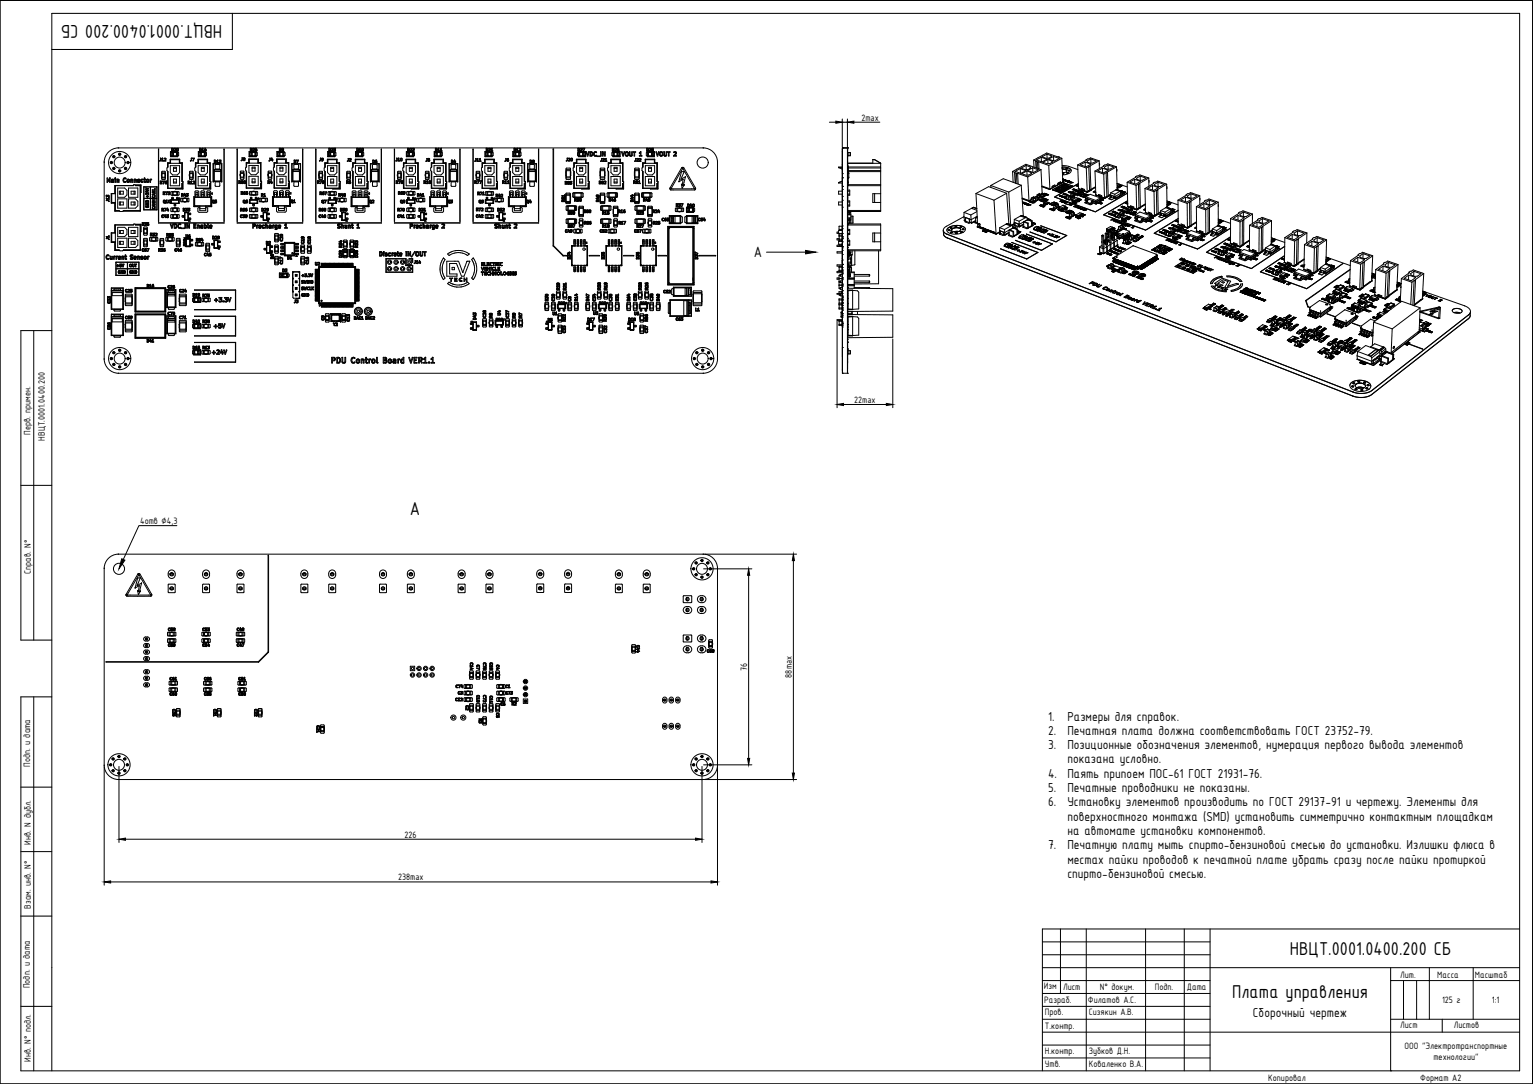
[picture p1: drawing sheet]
<svg xmlns="http://www.w3.org/2000/svg" width="594mm" height="420mm" viewBox="0 0 594 420" stroke-linecap="round" stroke-linejoin="round" font-family="sans-serif">
<defs><g id="words">
<g font-size="7.8">
<text x="86.1" y="9.6" transform="rotate(-180 86.1 9.6)">НВЦТ.0001.0400.200 СБ</text>
<text x="158.8" y="199.6">А</text>
<text x="499.9" y="370">НВЦТ.0001.0400.200 СБ</text>
<text x="477.5" y="386.9">Плата управления</text>
</g>
<text font-size="6.2" x="292.2" y="99.7">А</text>
<g font-size="5.4">
<text x="406.1" y="279.4">1.</text>
<text x="413.6" y="279.4">Размеры для справок.</text>
<text x="406.1" y="284.9">2.</text>
<text x="413.6" y="284.9">Печатная плата должна соответствовать ГОСТ 23752-79.</text>
<text x="406.1" y="290.4">3.</text>
<text x="413.6" y="290.4">Позиционные обозначения элементов, нумерация первого вывода элементов</text>
<text x="413.6" y="295.9">показана условно.</text>
<text x="406.1" y="301.4">4.</text>
<text x="413.6" y="301.4">Паять припоем ПОС-61 ГОСТ 21931-76.</text>
<text x="406.1" y="306.9">5.</text>
<text x="413.6" y="306.9">Печатные проводники не показаны.</text>
<text x="406.1" y="312.4">6.</text>
<text x="413.6" y="312.4">Установку элементов производить по ГОСТ 29137-91 и чертежу. Элементы для</text>
<text x="413.6" y="318.3">поверхностного монтажа (SMD) установить симметрично контактным площадкам</text>
<text x="413.6" y="323.8">на автомате установки компонентов.</text>
<text x="406.1" y="329.3">7.</text>
<text x="413.6" y="329.3">Печатную плату мыть спирто-бензиновой смесью до установки. Излишки флюса в</text>
<text x="413.6" y="334.8">местах пайки проводов к печатной плате убрать сразу после пайки протиркой</text>
<text x="413.6" y="340.3">спирто-бензиновой смесью.</text>
<text x="485.6" y="394">Сборочный чертеж</text>
</g>
<g font-size="3.9">
<text x="333.8" y="46.7">2max</text>
<text x="331" y="156.2">22max</text>
<text x="11.8" y="168.6" transform="rotate(-90 11.8 168.6)">Перв. примен.</text>
<text x="17.3" y="170.8" transform="rotate(-90 17.3 170.8)">НВЦТ.0001.0400.200</text>
<text x="54.3" y="203.2">4отв ∅4,3</text>
<text x="12" y="222.5" transform="rotate(-90 12 222.5)">Справ. N°</text>
<text x="289.5" y="260" transform="rotate(-90 289.5 260)">76</text>
<text x="306.8" y="262.6" transform="rotate(-90 306.8 262.6)">88max</text>
<text x="11.7" y="297.3" transform="rotate(-90 11.7 297.3)">Подп. и дата</text>
<text x="11.9" y="327.3" transform="rotate(-90 11.9 327.3)">Инв. N дубл.</text>
<text x="156.7" y="324.7">226</text>
<text x="154.3" y="341.2">238max</text>
<text x="11.9" y="352.3" transform="rotate(-90 11.9 352.3)">Взам. инв. N°</text>
<text x="11.6" y="383" transform="rotate(-90 11.6 383)">Подп. и дата</text>
<text x="404.5" y="383.5">Изм</text>
<text x="412" y="383.6">Лист</text>
<text x="426.3" y="383.6">N° докум.</text>
<text x="447.5" y="383.6">Подп.</text>
<text x="459.9" y="383.6">Дата</text>
<text x="542.6" y="379">Лит.</text>
<text x="557" y="379">Масса</text>
<text x="571.6" y="379">Масштаб</text>
<text x="404.6" y="388.7">Разраб.</text>
<text x="421.6" y="388.7">Филатов А.С.</text>
<text x="558.8" y="388.8">125 г</text>
<text x="578.2" y="388.8">1:1</text>
<text x="404.9" y="393.5">Пров.</text>
<text x="421.9" y="393.5">Сизякин А.В.</text>
<text x="404.9" y="398.7">Т.контр.</text>
<text x="542.6" y="398.6">Лист</text>
<text x="563.4" y="398.6">Листов</text>
<text x="544.3" y="406.7">ООО &quot;Электротранспортные</text>
<text x="11.9" y="411.5" transform="rotate(-90 11.9 411.5)">Инв. N° подл.</text>
<text x="404.9" y="413.7">Утв.</text>
<text x="404.9" y="408.6">Н.контр.</text>
<text x="421.9" y="413.7">Коваленко В.А.</text>
<text x="421.9" y="408.6">Зубков Д.Н.</text>
<text x="555.5" y="410.9">технологии&quot;</text>
<text x="491.5" y="418.8">Копировал</text>
<text x="550.4" y="418.8">Формат А2</text>
</g>
</g></defs>
<!-- layer: 0 -->
<g fill="none" stroke="#000" stroke-width=".39">
<path d="M46 57.3h-.1M61.4 57.8h.1M61.4 57.8l.1 28zM66.1 58.7h2.7l-2.6 .1v1.8l2.6 .1h-2.7zM66.4 59.1h.9l-.1 1.3h-.8zM66.5 57.5a.56 .56 0 0 1 .7 .5 .56 .56 0 0 1-.7 .5zM66.8 59.1h2v1.3h-2zM66.9 59.1l.3 .2M67.1 58l-.4-.4v.9l.3-.1M67.1 58l-.1 .4M67.2 59.1v1.3M67.5 57.6l.1 .1"/>
<path d="M67.6 57.5l-.1 .1M67.6 57.5l.5 .1-.4 .9h.4M67.6 57.7l.4 .1-.5 .8M68.1 58.5l-.6 .1M68.3 59.1l.7-.1 .2 .3v1.1h-.9M68.4 59.1v1.3M68.6 57.7v.7M68.6 58.4h.1M68.7 57.6h.2M68.7 58.4h.2M68.7 57.7h-.1M68.7 59.1l-.3 .2"/>
<path d="M68.9 57.7h.1M68.9 57.7v.7M68.9 58.4h.1M69 58.5v.1M77.3 57.5a.56 .56 0 0 1 .7 .5 .56 .56 0 0 1-.7 .5zM77.6 59.1h1.9l.1 1.3h-2zM77.7 59.1l.2 .2M77.9 58l-.5 .5v-.9l.5 .4M77.9 59.1v1.3M78 59.1v1.3M78.1 59.1l-.9 .2v1.1h.9M78.3 58.5h.6"/>
<path d="M78.6 57.5l-.3 .3h.2v.7h-.2M78.6 57.5l.1 1h.2M78.6 57.5h.1M79.1 59.1h.8v1.3h-.7zM79.2 59.1v1.3M79.2 59.3h.3M79.4 57.5l-.2 .7 .5 .1 .1 .3v-.8l-.4 .3 .2-.6M79.5 57.4l.1 .1M79.5 57.4l-.1 .1M79.6 58.7l-2.8 .1 .1 1.9 2.7 .1M79.6 58.8h-2.6v1.8h2.6M79.6 58.7v.1"/>
<path d="M86.8 57.8v28zM91.9 57.8v28zM96.5 58.7h2.8l-2.7 .1v1.8l2.7 .1h-2.8zM97 57.5a.56 .56 0 0 1 .7 .5 .56 .56 0 0 1-.7 .5zM97.3 59.1h2v1.3h-2zM97.4 59.1l.2 .2M97.6 58l-.5 .5v-.9l.4 .4M97.6 59.1l.1 1.3M97.8 59.1l-1 .2 .1 1.1h.9M98.1 57.7l-.2-.1a.39 .39 0 0 1 .6-.1 .39 .39 0 0 1 .1 .5l-.5 .5h.5M98.2 57.6l.3 .3-.6 .7h.7M98.2 57.6l-.1 .1"/>
<path d="M98.6 58.5v.1M98.8 59.1h.8v1.3h-.7zM98.9 59.1v1.3M99.1 57.5v.6h.3v-.3l.2 .4-.1 .4-.1-.3-.5-.1zM99.1 57.4v.1M99.2 59.1l-.3 .2M107.3 58.7h2.8l-2.7 .1v1.8l2.7 .1h-2.8zM107.9 59l.6 .1v1.3h-.6M107.9 59l-.3 .3 .3 1.1M108.1 59.1h2v1.3h-2zM108.2 59.1l.2 .2M108.3 57.5a.56 .56 0 0 1 .7 .5 .56 .56 0 0 1-.8 .5z"/>
<path d="M108.4 59.1v1.3M108.8 58l-.4 .5v-.9l.4 .4M109.2 58l.5 .2M109.3 57.6l-.1 .4M109.3 57.5v.1M109.3 57.5l.6 .2-.2 .9M109.4 58.5l.3 .1M109.4 58v.1M109.4 57.7v.3M109.4 57.7h.1M109.4 57.7l.4 .2-.4 .1M109.6 59.1l.6-.1 .3 .3-.1 1.1h-.8"/>
<path d="M109.7 59.1l-.1 1.3M109.7 58.3l-.3 .2M109.7 58.2v.1M110 59.1l-.3 .2M117.3 57.8v28zM122.4 57.8v28zM127 58.7h2.8l-2.7 .1v1.8l2.7 .1h-2.8zM127.5 57.5a.56 .56 0 0 1 .7 .5 .56 .56 0 0 1-.8 .5zM127.8 59.1h1.9v1.3h-2zM127.8 59.3h.3M128 58l-.4 .5v-.9l.4 .4M128.1 59.1v1.3"/>
<path d="M128.2 59.1v1.3M128.2 59.1l-.9 .2 .1 1.1h.8M129.1 58.5l-.7 .1 .6-.9-.6-.1a.39 .39 0 0 1 .5-.1 .39 .39 0 0 1 .2 .5l-.5 .5h.5M129.3 59.1l.6-.1 .3 .3-.1 1.1h-.8M129.3 58.5l.1 .1M129.3 59.1v1.3M129.4 59.1v1.3M129.4 58.4h.1M129.4 58.4l-.1 .1M129.6 59.1l-.2 .2M130 57.6l-.2 .3 .3 .5M130.1 58.4l-.7 .2"/>
<path d="M130.1 57.6h-.1M130.1 57.6l-.8-.1 .5 .1-.2 .3 .3 .3-.4 .2M138.3 57.5a.56 .56 0 0 1 .7 .5 .56 .56 0 0 1-.8 .5zM138.5 59.1h1.9l.1 1.3h-2zM138.6 59.1l.3 .2M138.8 58l-.4 .5v-.9l.4 .4M138.9 59.1v1.3M139 59.1l-.9 .2 .1 1.1h.8M139.3 58.5h.6M139.5 57.5l-.3 .3h.3v.7h-.2M139.5 57.5l.1 1h.2M139.5 57.5h.1"/>
<path d="M140 59.1h.9v1.3h-.8zM140.2 59.3h.2M140.2 59.1v1.3M140.2 58.4l.1 .1M140.3 58.5v.1M140.3 57.6l-.1 .8M140.3 57.5v.1M140.3 57.5l.5 .2M140.4 57.7v.7M140.4 58.4h.1M140.4 57.6l.2 .1a.41 .41 0 0 1 .2 .4 .41 .41 0 0 1-.4 .3M140.4 57.7h.1"/>
<path d="M140.5 58.7h-2.7v2l2.7 .1M140.5 58.8h-2.6v1.8h2.6M140.5 58.7v.1M140.8 57.7v.7l-.5 .2M147.8 57.8v28zM152.8 57.8l.1 28zM157.5 58.7h2.8l-2.7 .1v1.8l2.7 .1h-2.8zM157.9 57.5a.56 .56 0 0 1 .7 .5 .56 .56 0 0 1-.7 .5zM158.2 59.1h2v1.3h-2zM158.3 59.1l.3 .2M158.5 58l-.4 .5v-.9l.4 .4M158.6 59.1v1.3"/>
<path d="M158.7 59.1l-.9 .2 .1 1.1h.8M159 57.7l-.1-.1a.39 .39 0 0 1 .5-.1 .39 .39 0 0 1 .1 .5l-.4 .5h.4M159.1 57.6l.3 .3-.6 .7h.7M159.1 57.6l-.1 .1M159.5 58.5v.1M159.7 59.1h.9v1.3h-.8zM159.9 59.1v1.3M160.1 59.1l-.2 .2M160.5 58.5l-.7 .1 .6-.8-.6-.2a.39 .39 0 0 1 .5-.1 .39 .39 0 0 1 .2 .5l-.5 .5h.5M168.3 58.7h2.7l-2.6 .1v1.8l2.6 .1h-2.7zM168.7 57.5a.56 .56 0 0 1 .7 .5 .56 .56 0 0 1-.7 .5zM168.8 59l.7 .1-.1 1.3h-.6"/>
<path d="M168.8 59l-.2 .3 .2 1.1M169 59.1h2v1.3h-2zM169.1 59.1l.2 .2M169.3 58l-.4-.4v.9l.3-.1M169.3 58l-.1 .4M169.3 59.1v1.3M169.7 58.5h.6M170 57.5l-.3 .3h.2v.7h-.2M170 57.5h.1M170 57.5l.1 1h.2M170.5 59.1l.7-.1 .2 .3v1.1h-.9M170.6 59.1v1.3"/>
<path d="M170.7 57.8h.2v.7h-.2M170.7 58.5h.6M170.7 57.7v.1M170.9 59.1l-.3 .2M171 57.5h.1M171 57.5l-.3 .2M171 57.5v1h.3M178.2 57.8l.1 28v-28M178.3 57.8h.1M183.3 57.8v28zM188 58.7h2.7l-2.6 .1v1.8l2.6 .1h-2.7zM188.4 58.5a.54 .54 0 0 0 .7-.5 .54 .54 0 0 0-.7-.5v1"/>
<path d="M188.8 59.1h1.9v1.3h-2zM188.8 59.3h.2M189 58l-.5 .5v-.9l.5 .4M189 59.1v1.3M189.1 59.1v1.3M189.2 59.1l-.9 .2v1.1h.9M189.4 57.6l.5 .1-.6 .9 .7-.1M189.4 57.5v.1M189.4 57.5l.6 .1-.5 .9h.5M190.2 59.1l.7-.1 .2 .3-.1 1.1h-.8M190.3 59.1v1.3M190.3 57.8h.3v.7h-.2"/>
<path d="M190.4 58.5h.6M190.4 57.7l-.1 .1M190.6 59.1l-.3 .2M190.6 57.5l-.2 .2M190.6 57.5h.1M190.7 57.5v1h.3M199.2 57.5a.56 .56 0 0 1 .7 .5 .56 .56 0 0 1-.7 .5zM199.5 59.1h1.9l.1 1.3h-2zM199.6 59.1l.2 .2M199.8 58l-.5 .5v-.9l.4 .4M199.8 59.1l.1 1.3M200 59.1l-1 .2 .1 1.1h.9"/>
<path d="M200.2 58.5h.6M200.4 57.5l-.3 .3h.3v.7h-.2M200.5 57.5l.1 1h.2M200.5 57.5h-.1M201.1 57.6l.6 .1M201.1 59.1v1.3M201.1 59.3h.3M201.2 57.5l-.1 .1M201.2 57.5l.6 .1-.5 .9h.5M201.5 58.7h-2.7l-.1 2 2.8 .1M201.5 58.8h-2.7v1.8h2.7M201.5 58.7v.1"/>
<path d="M201.7 59l-.6 .1-.1 1.3h.7M201.7 57.8l-.7 .8 .7-.1M201.7 59l.2 .3-.2 1.1M208.7 57.8v28zM214.4 57.7l.1 37.6 3.8 3.7h1.2v.2h-1.3l-3.9-3.9zM223.9 57.5a.54 .54 0 0 1 .8 .5 .54 .54 0 0 1-.8 .5v-1M224.2 58.7l2.8 .1v1.9l-2.8 .1M224.2 58.8h2.7v1.8h-2.7M224.2 59.1h2v1.3h-2zM224.2 58.7v.1M224.3 59.1l.3 .2M224.5 58l-.4 .5v-.9l.4 .4"/>
<path d="M224.6 59.1v1.3M224.7 59.1l-.9 .2 .1 1.1h.8M225 57.7l.5 .1-.6 .8 .7-.1M225 57.7l-.1-.1a.39 .39 0 0 1 .5-.1 .39 .39 0 0 1 .2 .5l-.5 .5h.5M225.7 59.1l.7-.1 .3 .3M225.8 59.1v1.3M225.9 59.1v1.3M226.1 59.1l-.2 .2M226.2 58.6l.2-1-.6-.1h.8l-.4 1.1M226.7 59.3v.9M227.3 58.9h-.2l.7 1.6 .5-1.6h-.2l-.4 1.1-.4-1.1M228.6 58.8a.85 .85 0 0 1 1.1 .9 .85 .85 0 0 1-1.1 .7z"/>
<path d="M228.9 59a.62 .62 0 0 1 .6 .7 .62 .62 0 0 1-.6 .6zM230.4 58.9l-.4 .6 .3 .9M230.4 58.9h.7l-.1 .3M230.4 58.9h.1M231 59.2v-.1a.56 .56 0 0 0-.7 .6 .56 .56 0 0 0 .7 .5M232.8 58.9h.2l-.1 1.6zM232.8 58.8v.1M233.6 58.8h.1M233.6 58.8l-.1 1.6h.2v-1l.8 1.1v-1.7l-.2 1.2-.6-1.1M233.6 58.8l.1 .1M237.3 57.5a.56 .56 0 0 1 .7 .5 .56 .56 0 0 1-.7 .5zM237.5 58.7h2.8v2h-2.8l2.7-.1v-1.8z"/>
<path d="M237.6 59.1h2v1.3h-2zM237.6 59.1l.3 .2M237.8 58l-.4 .5v-.9l.4 .4M237.9 59.1l.1 1.3M238 59.1l-.9 .2 .1 1.1h.8M238.4 57.7l-.2-.1a.38 .38 0 0 1 .5-.1 .38 .38 0 0 1 .2 .5l-.5 .5h.5M238.5 57.6l.3 .2-.6 .8 .7-.1M238.5 57.6l-.1 .1M239.2 59.1v1.3M239.2 59l.8 .3-.1 1.1h-.7M239.3 59v1.4M239.4 58.4h.1"/>
<path d="M239.4 58.1v.3M239.4 58v.1M239.4 58h.3M239.4 58.4h.3M239.4 57.8l.4 .1 .1 .5M239.4 57.8l-.1 .1M239.4 57.7v.1M239.5 59.1l-.3 .2M239.5 57.7l.3-.1a.35 .35 0 0 0-.5-.1 .35 .35 0 0 0-.1 .5l.1 .5 .6-.1M239.5 57.7h-.1M239.7 58v.1M239.7 58.4h.1"/>
<path d="M239.7 58.1v.3M241.1 58.9h-.2l.6 1.6 .6-1.6-.6 1.1-.4-1.1M242.7 59.1l.1-.1a.57 .57 0 0 1 .5 .7 .57 .57 0 0 1-.7 .4zM243.1 58.8l-.7 .3v1.1M243.1 58.8h.1M243.1 58.8l.3 .3M243.4 59.1h.1M243.5 59.1l-.1 1.2M243.9 58.9v1.3l.7 .3M244 58.8l-.1 .1M244 58.8l.4 1.5 .4-.2v-1.2l.2-.1v1.4M245.3 58.8l1.1 .1-.4 .1-.2 1.5-.1-1.5z"/>
<path d="M248.2 58.8l.2 .1v1.4h.4l-.1 .2-1-.1 .4-.1v-1h-.4zM248.2 58.8h.1M250.7 57.5l-.1 1a.56 .56 0 0 0 .8-.4 .56 .56 0 0 0-.7-.6M250.9 58.7h2.7v2h-2.7l2.6-.1v-1.8zM250.9 59.1h2v1.3h-2zM251 59.1l.2 .2M251.2 58l-.4 .5v-.9l.4 .4M251.2 59.1v1.3M251.3 59.1v1.3M251.4 59.1l-.9 .2v1.1h.9M251.6 57.6l.5 .2-.6 .8 .7-.1M251.6 57.5v.1"/>
<path d="M251.6 57.5l.6 .1-.4 .9h.4M252.4 59.1l.7-.1 .2 .3-.1 1.1h-.8M252.5 59.1v1.3M252.6 58.4h.1M252.7 58.4h.3M252.7 57.8l.4 .1 .1 .5M252.7 57.8v.1M252.8 59.1l-.3 .2M253 58v.1M253 58l-.4 .1M253 58.4h.1M253 58.1v.3"/>
<path d="M253.1 57.6h-.4v.3M253.1 57.6l-.5-.1v.6M253.2 58.4l-.2 .2-.4-.2M255.2 58.8l-.4 1.2-.4-1.1M255.2 58.8l.2 .1-.6 1.6-.6-1.6h.2M256 59.1l.2-.1a.57 .57 0 0 1 .5 .7 .57 .57 0 0 1-.8 .4zM256.4 58.8l-.7 .2v1.2M256.4 58.8h.1M256.4 58.8l.4 .3M256.8 59.1h.1M256.8 59.1v1.2M257.3 58.9l-.1 1.2"/>
<path d="M257.3 58.8v.1M257.3 58.8l.4 1.5 .4-.2 .2-1.3 .1 1.4M258.6 58.8l1.1 .1-.4 .1-.1 1.5-.2-1.5zM261.8 58.8l-.7 .2 .8 .2-.9 1.3h1.1l-.7-.2 .7-1.1M261.8 58.8h.1M261.8 58.8l.3 .4M262.1 59.2h.1M272.5 57.3h.1M321.4 47.4h2.5M326.4 46.1v11M326.4 57.7v7.1M326.4 47.4h2"/>
<path d="M326.4 57.3h.1M326.4 57.3l.1 87.4M326.5 58.5h.1M326.5 58.7h.1M326.5 57.3h1.9M328.4 58.7h.1M328.4 46.1v11M328.5 57.3h.1M328.5 57.3l-.1 87.4M328.5 59.1h1.1v1.3h-1.1zM329 59.1v1.3M330.9 47.4h10"/>
<path d="M405.7 59.8l-1.9 1 1.7 .6 1-.1 .9-.5v-.5M405.7 59.8l1.7 .5M405.7 59.8l.1 1.5M40.4 62.8v.1M41.2 75.7v.7l.1-.5 .3 .2 .1-.2M41.2 75.7h.1M41.2 75.7l.3 .2 .7-.1v.6l-.1-.5-.4-.1M41.2 77.6l1.1 .5-.2-.4-.9-.1M41.7 75.9h.1M42 70.2l.5-.6v1M42.2 76.7v.2h-1M42.2 76.6h.1"/>
<path d="M42.2 76.6l.1 .1M42.3 76.7l-.1 .6v-.3h-.7v.3l-.3-.4M42.5 69l-.4 .9-.4-.9h-.2v1.7l.2-1.1 .3 .6M42.5 69h.1M42.6 69l.1 1.6h-.2M43.3 75.1v3.4h1.4M43.4 70.7h.1M43.8 69.5l-.6 .2 .6 .1M43.8 69.5h.1M43.8 69.9h-.4a.42 .42 0 0 0-.3 .4 .42 .42 0 0 0 .3 .4M43.8 69.5l.2 .1M43.8 70.1l-.4 .2 .4 .2"/>
<path d="M43.8 70.1h.1M43.8 69.8v.1M43.8 70.1v.3M43.8 70.4v.1M44 69.6h.1M44 69.6l.1 .2M44.1 69.8h.1M44.1 69.8v.9h-.7M44.6 78.6v.1M44.6 69.5h.2l-.1 1.2zM44.6 69l.3 .1-.2 .2zM44.6 69.5h.1"/>
<path d="M44.6 75.1h.1M44.6 75.1v-3.1h7.1l.4-.4 .4 .4h1.8v9.7h-6.5M44.6 78.7v3h1.7M44.6 69h.1M44.7 72v9.6h1.4l.4 .4h1l.4-.4h6.4M44.7 75.1h-1.5v3.5h1.3M45.4 69.5h.1M45.5 69.5l-.1 1.2 .1-.9M45.5 69.8h.1M45.6 72.9h2.7l.9 .9v1.8l-.9 .9h-2.7zM45.6 77.1h3.6v3.6h-3.6zM45.8 69.5h-.3"/>
<path d="M45.8 69.5h.1M45.9 69.5l.1 .1M46 69.6h.1M46.1 69.6l-.1 1.1-.1-.9h-.4M46.2 74.1h1.6v1.1h-1.6zM46.2 78.3h1.6v1.1h-1.6zM46.7 74.1v1.1M46.7 78.3v1.1M48 69a.87 .87 0 0 0-.3 1.1 .87 .87 0 0 0 1 .5M48.1 70.3h.7l-.1 .3M48.1 69h.6M48.1 69h-.1"/>
<path d="M48.7 69l.1 .1M48.7 70.6h.1M48.8 69.1v.2h-.2a.6 .6 0 0 0-.7 .2 .6 .6 0 0 0 .2 .8M49.2 69.8v.5M49.2 70.3h.1M49.2 69.8a.54 .54 0 0 1 .5-.4 .54 .54 0 0 1 .5 .4v.5M49.2 70.3l.6 .4M49.2 69.8h.1M49.5 69.8l.2 .7 .2-.7M49.5 69.7h.4M49.5 69.8h.1M49.8 72.9h3.6v3.6h-3.6z"/>
<path d="M49.8 77.1h2.7l.9 .9v1.8l-.9 .9h-2.7zM49.8 70.7h.1M49.9 69.8h.1M50.2 70.3l-.4 .4M50.2 70.3h.1M50.6 69.6v1M50.6 69.5l.8 .1 .1 1.1-.3-1-.3 .1M50.8 74.1h1.6v1.1h-1.6zM50.8 78.3h1.6v1.1h-1.6zM50.9 69.8v.8h-.3M50.9 69.8h.1M51.7 71.9h-7.2v3.1l-1.4 .1v3.6l1.4 .1v3l1.9 .1"/>
<path d="M51.8 71.7v.1M52 74.1v1.1M52 78.3v1.1M52 69.6v1M52 69.5h.5l.4 .3M52.2 69.8v.8h-.2M52.2 69.8h.4l.1 .9 .2-.9M52.2 69.8h.1M52.4 71.7h2.2M52.5 71.9l1.9 .1v9.8l-6.8 .1M52.9 69.8h.1M53.3 69.8l.2 .9"/>
<path d="M53.3 69.7v.1M53.4 69.6l-.1 .1M53.4 69.5h.5l.3 .3M53.4 69.5v.1M53.5 70.7h.1M53.5 69.7l.5 .1zM53.6 70.7h.3M53.9 70.7h.1M54 69.8h.1M54 70.4l-.1 .3M54.2 69.8h.1M54.2 69.8l-.7 .4 .1 .3 .4-.1"/>
<path d="M54.5 69.8v.5M54.5 70.3h.1M54.5 69.8l.4-.3h.6l-.7 .4 .1 .5h.4M54.5 70.3l.4 .4M54.5 69.8h.1M54.6 71.7h.1M54.7 71.7l-.1 2.9-.1-2.8h-2M54.9 70.7h.1M54.9 70.7h.3M55.3 70.7h-.1M55.4 70.4l-.1 .3M55.7 72.4h5.2l-.1 9h-5.1z"/>
<path d="M55.8 72.5h5v8.8h-5zM55.8 76.9h5M55.8 76.8h5M56.1 69h-.2l-.2 .6 .5 1.1M56.1 69.1v.4l.4 .1-.4 .1v.6l.4 .3-.3 .1M56.2 70.7h.1M56.4 78.3l1.1 .1a.57 .57 0 0 0-.5-.8 .57 .57 0 0 0-.6 .7M56.4 72.8l1.2 .5-1.1 .3 .8-.4zM56.5 78.7h1.1l-.8 .6 .8 .1h-1.1l.7-.5zM56.6 79.9a.42 .42 0 0 0 .3 .5 .42 .42 0 0 0 .5-.2M56.7 69.8l.3 .9M56.7 69.8h.1"/>
<path d="M56.7 77.9l.6-.1 .1 .4h-.8zM56.7 74.9h.1M56.7 74.9l-.2 .5a.38 .38 0 0 1 0-.5 .38 .38 0 0 1 .5-.1l.4 .4 .2-.5-.1 .8M56.8 74.9l.7 .5M57 70.7h.1M57.1 75.8v.3h-.4l.5 .4M57.1 70.7h.2M57.1 75.7h.1M57.1 75.7l.1 .1M57.1 73.7l-.3 .2 .3 .4-.7-.1 .8 .3 .1-.5 .3-.1h-.3M57.1 73.7l.2 .1M57.1 73.7h.1"/>
<path d="M57.2 75.8v.3l.4 .1h-.4v.4M57.3 73.8v.1M57.3 69.5l-.6 .3M57.3 69.5h.1M57.3 70.7h.1M57.4 69.5l.3 .8M57.4 79.9h.1M57.4 79.9v.3M57.4 79.7h-.4v.3l.4-.1M57.4 79.7h.1M57.5 75.4v.1M57.5 79.7a.5 .5 0 0 1-.4 .8 .5 .5 0 0 1-.5-.7v.1"/>
<path d="M57.6 78.8h-.1M57.7 70.3l-.4 .4M57.7 70.3h.1M58.1 69.5l.7 .1-.4 .3-.2 .8zM58.2 72.5v8.8M58.3 72.5v8.8M59 79.8l1.1-.4-.3 .6 .3 .2zM59 74l1.1 .2M59 77.4l1.1 .1-.5 .1v.4l.5 .1-1.1-.1M59 78.5l1.1 .1M59 74l.8 .2-.8 .6 1.1-.1-.8-.1 .8-.4M59 77.4l.4 .2v.4h-.4"/>
<path d="M59 78.5l.8 .1-.8 .6h1.1l-.8-.1 .8-.5M59.1 75.9a.52 .52 0 0 0 .5 .8 .52 .52 0 0 0 .4-.8M59.1 75.9l.1 .1M59.2 76.1v.3M59.2 76v.1M59.3 75.4l.4-.2v.3zM59.3 79.8l.4-.1v.2zM60 73.2v.4h-1M60 73.1h.1M60 73.1l.1 .6-1.1-.1M60 75.9l-.1 .1a.36 .36 0 0 1 0 .4 .36 .36 0 0 1-.5 .1l-.2-.1M60 74.9l-1 .4 1.1 .3"/>
<path d="M60 74.9l-.2 .6 .3 .1M62.2 61.3v.8M62.2 61.3l.1 1-.4 .1 .3-.3M62.2 61.3h.1M62.5 70.8l.3 .5-.6-.5v.5M62.5 70.8h.1M62.5 70.2h-.4l.1 1M62.5 70.2l.3 .4-.3 .2M62.6 67.7v.6zM62.6 70.5v.1M62.6 70.4l-.4-.1v.4l.4-.2M62.7 68.6l.2 1 1.1-.1 .1-.9"/>
<path d="M62.7 67h1.3v2h-1.3zM62.7 67.3h1.3M62.7 68.7h1.3M62.8 68.4l-.1 .2M62.8 67.5l-.1-.9 .2-.2 1.1 .1v1M62.9 61.3l-.2 .3M63 61.3h.1M63 61.3h-.1M63 70.2h.8l-.5 1.1 .3-1zM63 61.3l.1 1 .2 .1h-.6l.2-.1v-.7h-.2M63.3 74.4h.5l-.1 .6M63.3 74.3l-.1 1.1"/>
<path d="M63.3 77.7v.8l.8 .3-.1-.3M63.3 77.7h.7M63.3 77.7h.1M63.5 78.4h.1M63.6 78.4l.1 .1M63.6 61.4a.38 .38 0 0 1 .5-.1 .38 .38 0 0 1 .2 .5l-.5 .5 .5 .1h-.7l.6-.8zM63.7 75l.2 .5-.4-.5-.3 .4M63.7 75h.1M63.7 78.5h-.2M63.8 74.7l-.4 .2v-.4l.4 .3M63.9 77.8h-.4v.7M63.9 78.4h-.4"/>
<path d="M63.9 77.8v.6M64 68.4l.1 .2M64 71.1l.4 .2 .3-.2M64 78.5h.1M64 77.7h.1M64 77.7v.8M64.1 67.7v.6zM64.2 74.4h.7M64.2 74.3l.5 .2-.3 1 .5-1.2M64.3 70.3l-.2 .3h.5l.1 .5M64.3 70.3h.3a.35 .35 0 0 0-.5-.1 .35 .35 0 0 0-.1 .4v.5M64.3 70.3h.1"/>
<path d="M64.4 78.5l.2-.7-.3 .1 .4-.4v1h.3M64.4 78.5v.2M64.9 66.3l.1 6.7h5.6l.1-1.9M65 78.5l-.6 .2M65.1 74.4h.7l-.2 .3 .1 .7-.4 .1-.1-.2M65.1 74.3l.5 .2-.2 .3 .2 .1M65.2 75.3h.1M65.4 77.6v.9M65.4 78.5v.1M65.4 78.6h.4M65.4 77.6h.1M65.4 77.6l.5 .1v.7"/>
<path d="M65.5 77.7v.8M65.5 78.5h.1M65.5 77.7h.1M65.5 77.7h.2M65.5 78.5h.2M65.6 74.9h.1M65.6 74.9v.4h-.4M65.7 77.7h.1M65.8 77.7v.8M65.8 78.5h-.1M65.8 74.3v.1M65.9 61.8v1.3h-1v1.8"/>
<path d="M65.9 78.4l-.1 .2M66 61.7h3.6M66 61.7h-.1M66 68.4h3.6v3.6h-3.6zM66 64.2h3.6v2.7l-.9 .9h-1.8l-.9-.9zM66.1 63.1l-1.1 .1v1.6M66.1 61.9h3.4v1.4M66.2 75.4l.2 .3 1-.1M66.3 77.5v1.3M66.3 78.8h.1M66.3 77.6v1.1M66.3 78.7l.1 .1"/>
<path d="M66.3 77.6h.1M66.4 78.8h2.8M66.4 77.5h2.8M66.4 77.5l-.1 .1M66.4 77.5v.1M66.4 78.8h.1M66.6 77.2h.4M66.8 74.4h2v1.2h-2zM67 76.5h-.4l-.1 .9M67 76.5l.2 .9M67.1 74.4v1.2M67.2 60.2l-.3 .2"/>
<path d="M67.2 69.4h1.2v1.6h-1.2zM67.2 64.9h1.2v1.5h-1.2zM67.2 65.3h1.2M67.2 70.6h1.2M67.4 74.4l-1.1-.1-.1 1.1M67.5 78.8l.1 1h.5v-1M67.6 75.6l.5 .1-.5 .1M67.6 74.2h.5l-.5 .1M67.6 75.6v.2M67.6 74.2v.1M67.6 78.8v.6h.4v-.6M67.6 79.1h.4"/>
<path d="M68.2 75.6l.2 .1M68.4 74.3h.9l.1 1.1M68.4 76.6v.8M68.4 60.2l.3 .2M68.4 74.3l-.2 .1M68.5 76.6l.5-.1v.9M68.5 74.4v1.2M68.5 77.2h.5M69.2 77.5v.1M69.2 77.5h.1M69.2 77.4h-.2v-.5h-.5v.5h-1.5v-.5h-.4v.5l-.3 .1M69.2 77.6l.1 1.1"/>
<path d="M69.2 77h.1M69.3 77l.4-.3v.6zM69.3 77.6h-.1M69.3 77.5v1.3M69.3 78.8h-.1M69.4 75.4l-1 .3M69.5 63.2v-1.4h-3.4v1.5M69.6 63.1v.1M69.6 63.2h.9v7.1l.4 .4-.4 .4v1.8h-5.5v-6.4M69.6 61.7h.1M69.7 61.8v1.3h1v7.2M70.3 75l.7 .2-.2 .5 .2 .4-.4-.4-.3 .4z"/>
<path d="M70.5 75.1l.3 .1v.3h-.3zM70.5 63.3h-5.4v1.4l-.4 .4v1l.4 .4v6.4M70.6 76.9h2v1.2h-2zM70.8 70.4h.1M70.8 70.3v.1M70.8 70.3l.1 2.9h-2.9l2.8-.1v-2.1M70.9 76.9v1.2M71.2 76.9l-.9-.1-.3 .3 .1 1h1.1M71.3 75.7v.1M71.3 76.7l.6 .1zM71.3 78.2h.6zM71.5 75l-.2 .7"/>
<path d="M71.5 75h.1M71.5 74.9l.2 .1M71.6 75l-.2 .7h.3l.1-.4 .3 .4-.3 .4-.1-.3h-.4M72.1 76.9l.9-.1 .2 .3-.1 1h-1M72.3 75.9h.4M72.3 76.9v1.2M72.7 75.6h.1M72.8 75.9l-.1 .1M72.8 75.6v.3M72.9 75.1l-.2 .3 .1 .6-.4 .1-.1-.2M72.9 75.1h.1M72.9 75.1h-.7h.5l-.2 .4 .2 .1"/>
<path d="M73.3 70.3h-.3v.4h.3M73.3 70.3v.4M73.3 70.8l.3 .5-.6-.5v.5M73.3 70.8h.1M73.3 70.8l.2-.5-.6-.1 .1 1M73.4 67.7v.6zM73.4 68.6l.3 1 1.1-.1v-.9M73.5 67h1.2v2h-1.2zM73.5 67.3h1.2M73.5 68.7h1.2M73.5 68.4l-.1 .2M73.5 67.5l-.1-.9 .3-.2 1.1 .1-.1 1"/>
<path d="M73.9 71.2h.6M74.1 70.2l-.3 .3h.3v.7h-.2M74.1 61.3v.8M74.1 61.3h.1M74.2 61.3v1l-.5 .1 .4-.3M74.2 70.2v1h.3M74.2 70.2h-.1M74.7 68.4l.1 .2M74.7 62.3l.6-1h-.8l.6 .1-.4 .9M74.9 67.7v.6zM75.1 76.3v3.8h1.3l-1.2-.1v-3.7M75.1 76.3h.1"/>
<path d="M75.3 79.9h6.5M75.3 76.4h6.5M75.3 76.4v3.5M75.4 76.4v.1M75.4 71.2l-.7 .1 .6-.9-.5-.1a.38 .38 0 0 1 .5-.1 .38 .38 0 0 1 .1 .5l-.4 .5h.4M75.4 76.5v3.3M75.4 79.8h6.3M75.4 76.5h6.3M75.4 79.8v.1M75.7 66.3v6.7h5.7l.1-1.9M75.8 66.5v6.4h5.5v-1.8M75.9 63.3h5.4v7l.4 .4-.4 .4v1.8"/>
<path d="M75.9 64.7l-.4 .4v1l.4 .4M75.9 76.4v-1.7h.8v1.7M75.9 75.4h.8M75.9 76l-.4-.4 .1-1.4 1.1-.2 .3 .4v1.4l-.3 .2M76.8 63.2h-1v1.6M76.8 68.4h3.6v3.6h-3.6zM76.8 64.2h3.6v2.7l-.9 .9h-1.8l-.9-.9zM76.8 63.2v-1.4h3.5v1.5M76.8 63.1v.1M77.4 79.9v1.8h2.3v-1.8M77.9 60.2l-.2 .2M78 69.4h1.2v1.6h-1.2z"/>
<path d="M78 64.9h1.2v1.5h-1.2zM78 65.3h1.2M78 70.6h1.2M78.2 75.4h.8M78.2 76.4v-1.7h.8v1.7M78.2 76l-.4-.4v-1.2l.4-.4 1.1 .2v1.4l-.3 .4M79.2 60.2h.3M79.6 60.6v.1M80.3 61.9h-3.4v1.4M80.3 63.1l1 .1v7.1M80.4 61.7h-3.7v1.4h-1v1.8M80.4 61.7h.1"/>
<path d="M80.5 61.8v1.3h1v7.2M80.5 76.4v-1.7h.8v1.7M80.5 75.4h.8M81.3 76l.3-.4v-1.4l-1.1-.2-.4 .4v1.2l.4 .4M81.6 70.4l.1 2.8M81.6 71v2.1l-2.9 .1 2.9 .1M81.7 73.2l-.1 .1M81.7 79.8l.1 .1M81.7 76.5v3.3M81.8 76.4l-.1 .1M81.8 75l.5-.3v.6zM81.8 76.4v3.5"/>
<path d="M81.9 75h-.1M82.1 76.3l-.2 3.7-1.2 .1h1.4v-3.8M82.3 78.5h.1M82.3 78.5l.4 .2M82.4 77.8h.4v.7l-.4-.1zM82.5 78.4l.2 .1zM82.6 63.4h3.4v7.1l-.1-7h-3.2l-.1 7zM82.8 78.6l-.1 .1M82.9 78.6h.1M82.9 70.3h2.7M82.9 65.7h2.7M82.9 65.7v4.6"/>
<path d="M82.9 65.7l.1 .1M82.9 78.6l.1 .2-.2-.2M83 78.5l-.1 .1M83 77.7h-.7v.8M83 78.5h.1M83 77.7h.1M83 77.7v.8M83 63.1l.1 .1M83 65.8v4.4M83 70.2h2.5M83 65.8h2.5M83 70.2l-.1 .1"/>
<path d="M83 62a.56 .56 0 0 1 .7 .6 .56 .56 0 0 1-.7 .5zM83.1 65.9h2.3v.6h-2.3zM83.2 62.2a.43 .43 0 0 1 .4 .4 .43 .43 0 0 1-.4 .4zM83.4 70.3v1.7l.2 .2h1.5l.1-1.9M83.4 65.7v-1.7l.2-.3 1.5 .1 .1 1.9M83.4 78.5h.1M83.4 77.9l.5-.3h-.6v.5h.5M83.4 78.5h.4M83.4 77.9l.5 .1 .1 .4M83.4 77.9h.1M83.5 70.3v.2h1.5v-.2M83.5 65.7v-.2h1.5v.2"/>
<path d="M83.8 78.1h.1M83.8 78.5h.1M83.8 78.1v.4M84 78.4l-.3 .3-.3-.3M84 63h.6M84.3 62l-.3 .4 .3-.1v.7h-.3M84.3 62h.1M84.3 62l.1 1h.2M85.2 62.4l.2 .2M85.2 62.4l.2-.2-.5-.2 .7 .1-.2 .3 .1 .7-.6-.1h.5M85.4 62.6h.1M85.4 63h.1"/>
<path d="M85.5 62.6v.4M85.5 70.2l.1 .1M85.5 65.8v4.4M85.6 65.7v4.6M85.6 65.7l-.1 .1M92.5 70.1l.8 .2M92.5 70.1l.1 1.1 .2-.5 .4 .5-.2-.5M92.7 70.2h.4v.3l-.4 .1zM93 70.7h.1M93.1 67.7v.4M93.2 67.7v.4M93.2 66.9h1.2v2h-1.2z"/>
<path d="M93.2 67.2h1.2M93.2 68.6h1.2M93.2 68.4l-.1 .9 .3 .2M93.2 67.5l-.1-.9 .3-.3 1.1 .1-.1 1.1M93.2 70.3l-.2 .4M93.4 69.5h.9M93.5 62.2h.1M93.5 70.5h.1M93.6 70.5a.38 .38 0 0 0 0 .6 .38 .38 0 0 0 .5 0M93.6 70.3h.1M93.6 70.3l.3 .2M93.7 71h.1"/>
<path d="M93.7 70.3h-.1M93.7 70.7v.3M93.7 70.6l.3 .1M93.7 71h.3M93.7 70.2h.3M93.7 70.7h.1M93.7 70.2v.1M93.8 61.2l-.2 .9M93.8 61.2l.1 .9h-.4M93.8 61.2h.1M93.9 74.7v-.3h-.3v.4h.3M93.9 74.9h.1"/>
<path d="M94 70.2v.1M94 71h.1M94 70.3h.1M94 70.7v.3M94.1 70.3h.1M94.1 70.3l-.2 .2M94.1 74.7v-.4l-.7-.1v1.1l.3-.4 .4 .5-.2-.5M94.1 74.6l-.2 .3M94.2 70.3a.34 .34 0 0 0-.4-.3 .34 .34 0 0 0-.3 .5M94.2 70.4l-.1 .7M94.2 70.3v.1M94.3 78.5h.1"/>
<path d="M94.3 78.5l.4 .2M94.3 77.7v.8M94.3 77.7h.7M94.3 77.7h.1M94.4 61.4h.1M94.4 61.4h.4M94.4 77.8h.4v.7l-.4-.1zM94.4 61.8v.3M94.4 62.1h.1M94.4 68.4l.1 .9-.2 .2M94.4 61.8h.3M94.4 62.1h.3"/>
<path d="M94.5 78.4l.2 .1zM94.5 67.7v.4M94.6 74.6h.1M94.6 75.2h.1M94.6 74.8v.4M94.6 74.8l.4 .2-.4 .2M94.6 74.8h.1M94.6 74.3h.4l-.3 .1M94.6 74.3l-.2 .8 .4 .3 .3-.5-.5-.3M94.6 70.1v1M94.6 70.1a.51 .51 0 0 1 .6 .5 .51 .51 0 0 1-.6 .5M94.6 74.4v.2"/>
<path d="M94.7 70.3v.7M94.7 71h.1M94.7 74.4h-.1M94.7 70.2h.2M94.7 71h.2M94.7 70.2v.1M94.7 61.8h.1M94.7 61.3l.1 .1M94.7 61.3l-.3 .1M94.8 61.8v.3M94.8 62.1h-.1M94.8 61.4h.1"/>
<path d="M94.8 78.6l-.1 .1M94.8 61.2a.56 .56 0 0 0-.5 .5 .56 .56 0 0 0 .4 .6l.1-.1M94.8 61.2l.1 .1M94.8 61.7l.1 .5M94.9 62.2h-.1M94.9 61.6l-.1 .1M94.9 61.3v.3M94.9 70.2v.1M94.9 78.6h.1M94.9 70.3v.7M94.9 71h.1M94.9 78.6l.1 .2-.2-.2"/>
<path d="M95 77.7h.1M95 77.7l-.1 .9M95.3 78.4l.4 .3 .3-.3M95.4 74.3l-.1 .5h.5M95.4 74.3h.6l-.5 .3M95.4 64.8v-1.7l1-.1v-1.4h3.7v1.4l1 .1v7.2M95.4 66.3v6.6l5.7 .1v-2M95.4 78.5h.1M95.4 78.1v.4M95.5 78.1h-.1M95.5 78.1h.3M95.5 78.5h.3"/>
<path d="M95.5 66.4v6.4h5.5v-1.8M95.5 74.6l.5 .1v.4l-.2 .3-.5-.2h.5M95.5 74.6h.1M95.5 77.7l-.1 .2 .5 .1 .1 .4M95.6 63.2h5.4v7l.4 .4-.4 .4v1.8M95.6 77.7h.3a.36 .36 0 0 0-.5-.1 .36 .36 0 0 0-.1 .4v.4M95.6 64.6l-.4 .4v1l.4 .4M95.6 77.7h-.1M95.8 78.1h.1M95.8 78.5h.1M95.8 78.1v.4M95.8 74.8h.1"/>
<path d="M95.9 75.2h-.1M95.9 74.8v.4M96.5 68.3h3.6v3.6h-3.6zM96.5 64.1h3.6v2.7l-.9 .9h-1.8l-.9-.9zM96.7 74.5l.1 1h1M96.8 77.5l.3-.1v-.5h.4v.5h1.5v-.5h.4v.5l.4 .1M96.8 77.5v1.3M96.8 78.8h.1M96.9 78.8h2.8M96.9 77.6v1.1M96.9 78.7h-.1M96.9 78.7v.1"/>
<path d="M96.9 77.5v.1M96.9 77.5h2.8M96.9 77.5h.1M96.9 78.8h2.7M96.9 78.8h.1M97 77.4l.1-.9h.4l.1 .9M97.1 77.2h.4M97.3 74.3h2v1.2h-2zM97.6 74.3v1.2M97.6 60.2l-.2 .2M97.7 69.3h1.1v1.6h-1.1zM97.7 64.8h1.1v1.5h-1.1z"/>
<path d="M97.7 70.5h1.1M97.7 65.2h1.1M97.8 74.3l-.9-.1-.2 .2M98 78.8l.1 1h.4l.1-1M98 75.6h.6zM98 74.1l.6 .1zM98.1 79.1h.4M98.1 78.8v.6h.4v-.6M98.5 73.2h2.8M98.7 74.3l.9-.1 .3 .2M98.9 77.4l.1-.9h.4l.1 .9M98.9 60.2l.3 .2"/>
<path d="M99 74.3v1.2M99 77.2h.4M99.6 78.8h.1M99.7 77.5v.1M99.7 77h.1M99.7 77l.4-.3 .1 .6zM99.7 77.6v1.1M99.7 77.6h.1M99.7 78.7v.1M99.7 78.7l-.1 .1M99.8 78.8h-.1M99.8 77.5v1.3"/>
<path d="M99.9 74.5l-.1 1h-1.1M100 63.2v-1.5h-3.5v1.4h-1v1.6M100 61.8h-3.4v1.4M100 63.1h1v7.1M101.1 76.9h2v1.2h-2zM101.3 70.9v2.2l-2.8 .1M101.3 70.3v.1M101.3 70.3h.1M101.3 70.3l.1 2.8M101.3 75l.6 .1 .1 1-.5-.4-.2 .4zM101.4 73.1l-.1 .1M101.4 76.9v1.2"/>
<path d="M101.4 75.1l.4 .1v.3h-.4zM101.6 76.9l-.9-.1-.2 .3 .1 1h1M101.7 75.7h.1M101.8 76.7l.6 .1zM101.8 78.2h.6zM102.3 75.3l.3-.3v1l.3 .1h-.7l.3-.1v-.7zM102.5 78.1l.9 .1M102.6 75h.1M102.8 76.9v1.2M103.4 76.8l-.9 .1M103.4 76.8l.3 .3-.3 1.1M103.8 70.1v1.1l.3-.5 .4 .5-.2-.5"/>
<path d="M103.8 70.1l.7 .2M103.9 67.6v.6zM103.9 70.2h.4v.3l-.4 .1zM104 66.9h1.2v2h-1.2zM104 67.2h1.2M104 68.6h1.2M104 68.4l-.1 .9 .3 .2M104 67.5l-.1-.9 .3-.3 1 .1v1.1M104.2 69.5h.9M104.3 70.7h.1M104.5 70.3l-.2 .4M104.6 61.3v.8"/>
<path d="M104.6 61.3h.1M104.6 61.3l.1 1-.5 .1 .4-.3M105 70l-.2 .8 .4 .1 .1 .3 .1-.3M105 70h.1M105 70l-.1 .7h.3l.1-.3 .2 .5M105.2 68.4l.1 .9-.2 .2M105.3 61.3l-.3 .8 .7 .3M105.3 61.2l-.1 .7 .5-.2M105.3 61.2v.1M105.3 67.6l.1 .6zM105.4 70.9h.1M105.6 76.2l.1 3.7 1.2 .1h-1.3v-3.8"/>
<path d="M105.6 61.7v.7M105.8 79.8h6.5M105.8 76.3h6.5M105.8 76.3v3.5M105.8 76.3l.1 .1M105.9 76.4h6.3M105.9 76.4v3.3M105.9 79.7h6.3M105.9 79.7l-.1 .1M106.2 64.8v-1.7l1-.1v-1.4h3.7v1.4l1 .1v7.2M106.2 66.3v6.6l5.7 .1v-2M106.4 76.3v-1.7h.7v1.7"/>
<path d="M106.4 75.4h.7M106.4 75.9l-.4-.3 .1-1.5 1-.2 .4 .4v1.4l-.4 .2M107.3 68.3h3.6v3.6h-3.6zM107.3 64.1h3.6v2.7l-.9 .9h-1.8l-.9-.9zM107.3 63.1h-1v1.6M107.4 63.2l-.1-1.5h3.5v1.4h1v7.1l.4 .4-.4 .4v1.8h-5.5v-6.4M107.4 61.8h3.4v1.4M107.9 79.8v1.8h2.3v-1.8M108.4 60.2l-.2 .2M108.5 69.3h1.1v1.6h-1.1zM108.5 64.8h1.1v1.5h-1.1zM108.5 70.5h1.1"/>
<path d="M108.5 65.2h1.1M108.7 76.3v-1.7h.7v1.7M108.7 75.4h.7M108.7 75.9l-.4-.3v-1.3l.4-.4 1.1 .2v1.5l-.4 .3M109.3 73.2h2.8M109.7 60.2l.3 .2M111 76.3v-1.7h.7v1.7M111 75.4h.7M111.7 75.9l.4-.3v-1.5l-1.1-.2-.4 .4v1.3l.4 .3M111.8 63.2h-5.4v1.4l-.4 .4v1l.4 .4v6.4M112 70.9v2.2l-2.7 .1M112 70.3v.1"/>
<path d="M112.1 70.3h-.1M112.1 70.3v2.9M112.2 76.4v3.3M112.2 79.7l.1 .1M112.3 76.3l-.1 .1M112.3 75l.4-.3v.5M112.3 75h.1M112.3 76.3v3.5M112.3 75l.4 .2M112.4 76.2v3.7l-1.2 .1h1.3M112.4 76.2h.1M112.5 76.2v3.8"/>
<path d="M112.5 80h.1M112.9 78.4h.1M112.9 78.4h.4M113 78.4h.1M113.1 78.4h-.2M113.1 63.4h3.3l.1 7.1-.1-7h-3.2l-.1 7zM113.3 77.7h-.4v.7M113.3 78.3v.1M113.3 77.7v.6M113.4 78.4v.1M113.4 65.7v4.6M113.4 65.7l.1 .1"/>
<path d="M113.4 70.3h2.7M113.4 65.7h2.7M113.4 77.6l-.1-.1a.61 .61 0 0 0-.6 .7 .61 .61 0 0 0 .8 .5l-.1-.2M113.4 77.6h.1M113.4 77.6v.8M113.5 65.8v4.4M113.5 70.2l-.1 .1M113.5 70.2h2.5M113.5 65.8h2.5M113.6 65.9h2.4v.6h-2.4M113.9 70.3v1.7l.2 .2h1.5l.1-1.9M113.9 65.7v-1.7l.2-.3 1.5 .1 .1 1.9"/>
<path d="M114 63.1a.54 .54 0 0 0 .7-.5 .54 .54 0 0 0-.7-.5v1M114 77.5l-.3 .3h.3v.7l-.3 .1h.7M114 70.3v.2h1.5v-.2M114 65.7v-.2h1.5v.2M114.1 77.5h-.1M114.1 77.5h.1M114.1 77.4l.1 .1M114.1 62.2a.43 .43 0 0 1 .5 .4 .43 .43 0 0 1-.5 .4zM114.2 77.5l.2 1.1M114.4 62.9v.1M114.9 62l.8 .1-.5 1.1 .3-1zM116 65.8v4.4"/>
<path d="M116 70.2l.1 .1M116.1 65.7v4.6M116.1 65.7l-.1 .1M116.4 63.4l.1 .1M123 70.1l.1 1.1 .1-.5 .5 .4-.2-.4 .2-.4M123.1 70l.6 .3M123.5 67.7v.1M123.5 67.7l.1 .6zM123.6 70.3v.1M123.6 70.3l-.4-.1v.4l.4-.2M123.6 68.6l.2 1 1.1-.1 .1-.9M123.7 67h1.2v2h-1.2z"/>
<path d="M123.7 67.3h1.2M123.7 68.7h1.2M123.7 68.4l-.1 .2M123.7 67.5l-.1-.9 .2-.2 1.1 .1v1M124 74.4h.6l-.2 .6M124 74.3v1.1M124.1 61.3v.8M124.2 61.3v1l-.4 .1 .3-.3M124.2 61.3h-.1M124.2 71.1l.5-1.1-.8 .1 .6 .1-.3 .9M124.4 75l.2 .5-.4-.5-.2 .4M124.4 75h.1"/>
<path d="M124.5 74.7l-.4 .2v-.4l.4 .3M124.7 77.7v.8l.8 .3-.1-.2M124.7 77.7h.7M124.7 77.7h.1M124.8 61.8v.1M124.8 61.8l.1-.4 .2 .4M124.8 61.9h.3M124.9 68.4l.1 .2M124.9 78.4h.1M124.9 78.5h.2zM125 67.7v.6zM125 62.2h.1"/>
<path d="M125 70.1l.4-.1a.69 .69 0 0 1-.1 1.2l-.3-.1 .5-.3-.5-.1zM125 62.1l-.4-.3v-.4l.4-.1a.7 .7 0 0 1-.1 1.1l-.2-.1 .3-.1M125.1 75.3h.1M125.1 61.8v.1M125.1 74.9v.4M125.1 62l-.1 .1M125.1 62l-.1 .2M125.1 74.9h.3M125.1 75.3h.3M125.3 77.8h-.4v.7M125.3 78.4h-.4M125.3 77.8v.6"/>
<path d="M125.3 71h.1M125.4 78.6h.1M125.4 74.9v.4M125.4 70.2v.1M125.4 70.2l-.3 .2 .3 .2M125.4 75.3h.1M125.4 77.7h.1M125.4 77.7v.9M125.4 70.6h.1M125.4 70.2v.4M125.5 74.4l-.6 .4M125.5 74.3l-.4 .5h.4v.6h-.5l-.1-.6"/>
<path d="M125.7 77.5l.8 .1-.5 1.1 .3-1zM125.9 66.3v6.7h5.7M125.9 74.4h.7M125.9 74.3l.5 .2-.2 1M126.6 74.3l-.4 1.2M126.9 61.8v1.3h-1v1.8M126.9 61.7h3.6M126.9 61.7h.1M126.9 68.4h3.6v3.6h-3.6zM126.9 64.2h3.6v2.7l-.9 .9h-1.8l-.9-.9zM127 63.1l-1 .1v1.6M127 61.9h3.4v1.4"/>
<path d="M127.1 77.5l.1 1.3M127.1 77.5h.1M127.1 75.4l.3 .3 .9-.1M127.2 77.5l.4-.1v-.5h.4v.5h1.5v-.5h.4v.5l.3 .1M127.2 77.5v1.3M127.2 78.8h.1M127.3 77.6l.1 1.2M127.3 77.6h.1M127.3 78.8h2.8M127.4 78.8h2.7M127.4 78.8h-.1M127.5 77.4v-.9h.4l.2 .9"/>
<path d="M127.6 77.2h.4M127.7 74.4h2v1.2h-2zM127.8 60.2h.3M128 74.4v1.2M128.2 69.4h1.1v1.6h-1.1zM128.2 64.9h1.1v1.5h-1.1zM128.2 65.3h1.1M128.2 70.6h1.1M128.3 74.4l-1.1-.1-.1 1.1M128.4 78.8l.2 1h.4v-1M128.5 75.7h.5zM128.5 74.2h.5z"/>
<path d="M128.5 78.8v.6h.4v-.6M128.5 79.1h.4M129.2 74.4l1.1-.1v1.1M129.4 77.4v-.9h.4l.2 .9M129.4 60.2l.2 .2M129.4 74.4v1.2M129.5 77.2h.4M130.1 78.8h.1M130.1 77.5v.1M130.1 77.5l-2.8 .1M130.1 77.5h.1M130.1 77.6v1.1"/>
<path d="M130.1 78.7h.1M130.1 78.7v.1M130.2 77h.1M130.2 77l.3 .3M130.2 77.5v1.3M130.2 78.8h-.1M130.3 75.4l-.2 .3-.9-.1M130.5 63.2v-1.4h-3.5v1.5M130.5 63.1l.1 .1M130.5 63.2h1l-.1 7.1 .4 .4-.4 .4 .1 1.8h-5.5v-6.4M130.5 76.7l-.3 .3M130.6 61.7h.1"/>
<path d="M130.6 76.7h.1M130.6 61.8v1.3h1M130.6 76.8l-.1 .5M131.3 75l.7 .2-.3 .5 .2 .4-.4-.4-.2 .4zM131.4 75.1l.4 .1v.3h-.4zM131.4 63.3h-5.4v1.4l-.4 .4v1l.4 .4v6.4M131.6 76.9h1.9v1.2h-1.9zM131.6 63.2v7.1M131.6 71.1v1.9M131.7 70.4l.1 2.8h-2.9l2.8-.1v-2.1M131.8 76.9v1.2M131.9 76.8l-1 .3 .1 1 .9 .1"/>
<path d="M131.9 76.8l.2 .1M132.1 78.1l-.2 .1M132.2 75.7l.1 .1M132.3 76.7l.5 .1zM132.3 78.2h.5zM132.5 75l-.3 .7M132.5 75h.1M132.5 74.9l.1 .1M132.6 75l-.2 .7h.3l.1-.4 .2 .4-.2 .4-.1-.3h-.4M133 76.9l.9-.1 .3 .3-.1 1h-1.1M133.2 76.9v1.2M133.3 76v.1"/>
<path d="M133.3 75.1v.9M133.3 75v.1M133.3 75l.5 .2M133.3 75.9h.1M133.4 75.3v.5M133.4 75.9v.1M133.4 75.2l-.1 .1M133.4 75.2h.2M133.4 75.9h.2M133.4 75.2h.1M133.6 75.2h.1M133.6 75.2v.7"/>
<path d="M133.6 75.9v.1M133.8 75.2v.8l-.5 .1M134.3 70.1l.1 1M134.3 70.1l.7 .2M134.3 67.7l.1 .6zM134.4 68.6l.2 1 1.1-.1 .1-.9M134.4 70.2h.4v.3l-.4 .1zM134.5 67h1.2v2h-1.2zM134.5 67.3h1.2M134.5 68.7h1.2M134.5 68.4l-.1 .2M134.5 67.5l-.1-.9 .2-.2 1.1 .1v1"/>
<path d="M134.6 62.4h.1M134.7 70.7l.3 .4-.6-.4v.4M134.7 70.7h.1M134.9 61.5l-.2 .9M135 61.4h-.1M135 61.4v1h-.4M135 70.3l-.3 .4M135.4 61.5a.38 .38 0 0 1 .5-.1 .38 .38 0 0 1 .1 .6l-.4 .4 .5 .1h-.8l.6-.7zM135.4 70.4l.5-.3h-.6l-.1 .5h.5M135.4 70.4l.5 .3M135.4 70.4h.1M135.7 68.4l.1 .2"/>
<path d="M135.7 70.6h.1M135.8 71h-.1M135.8 70.6v.4M135.8 67.7v.5M135.9 61.7v.1M135.9 70.7l-.2 .5-.5-.2h.5M136.1 76.3v3.8h1.3l-1.2-.1v-3.7M136.1 76.3h.1M136.3 76.4v3.5M136.3 79.9h6.5M136.3 76.4h6.5M136.3 76.4l.1 .1"/>
<path d="M136.4 76.5v3.3M136.4 79.8h6.3M136.4 79.8l-.1 .1M136.4 76.5h6.3M136.7 66.3v6.7h5.6l.1-1.9M136.8 66.5v6.4h5.5v-1.8M136.8 63.3h5.4v7l.4 .4-.4 .4v1.8M136.8 64.7l-.4 .4v1l.4 .4M136.8 76.4v-1.7h.8v1.7M136.8 75.4h.8M136.8 76l-.3-.4v-1.4l1.1-.2 .4 .4-.1 1.4-.3 .2M137.7 63.2h-.9v1.6"/>
<path d="M137.7 68.4h3.6v3.6h-3.6zM137.7 64.2h3.6v2.7l-.9 .9h-1.8l-.9-.9zM137.8 63.2v-1.4h3.5l-.1 1.5M137.8 63.1l-.1 .1M138.4 79.9v1.8h2.3v-1.8M138.9 60.2l-.3 .2M139 69.4h1.1v1.6h-1.1zM139 64.9h1.1v1.5h-1.1zM139 65.3h1.1M139 70.6h1.1M139.1 76l-.3-.4v-1.2l.3-.4 1.1 .2 .1 1.4-.4 .4M139.1 75.4h.8"/>
<path d="M139.1 76.4v-1.7h.8v1.7M140.2 60.2h.2M140.5 60.6v.1M141.2 61.9h-3.4v1.4M141.3 63.1l1 .1v7.1M141.3 61.7h-3.6v1.4h-1v1.8M141.3 61.7h.1M141.4 61.8v1.3h1v7.2M141.4 76.4v-1.7h.8v1.7M141.4 75.4h.8M142.2 76l.4-.4-.1-1.4-1-.2-.4 .4v1.2l.4 .4M142.5 71v2.1l-2.8 .1 2.9 .1"/>
<path d="M142.5 70.4h.1M142.5 70.3v.1M142.5 70.3l.1 2.9M142.6 73.2v.1M142.7 79.8l.1 .1M142.7 76.5v3.3M142.8 76.4l-.1 .1M142.8 75l.4-.3v.6zM142.8 76.4v3.5M142.8 75h.1M143 76.3l-.1 3.7-1.2 .1h1.3v-3.8M143.2 78.5h.1"/>
<path d="M143.2 78.5l.5 .2M143.3 77.8h.5l-.1 .7-.4-.1zM143.4 78.4l.2 .1zM143.5 63.5l3.4-.1v7.1l-.1-7h-3.2v7zM143.6 63.4l-.1 .1M143.7 78.6v.1M143.8 78.6h.1M143.9 78.6l.1 .2-.3-.2M143.9 65.7l.1 .1M143.9 78.5l-.1 .1M143.9 70.3h2.7M143.9 65.7v4.6"/>
<path d="M143.9 65.7h2.7M143.9 77.7h-.7v.8M143.9 78.5h.1M143.9 77.7h.1M143.9 77.7v.8M144 70.2l-.1 .1M144 65.8v4.4M144 70.2h2.5M144 65.8h2.5M144.1 65.9h2.3v.6h-2.3zM144.2 77.6l.1 .2M144.3 77.6h-.1"/>
<path d="M144.3 77.6l.6 .1-.5 .8h.5M144.3 77.8l.5 .1-.6 .8M144.3 70.3v1.7l.3 .2h1.5v-1.9M144.3 65.7v-1.7l.3-.3 1.5 .1v1.9M144.4 63.1l.1 .1M144.5 62a.58 .58 0 0 1 .7 .6 .58 .58 0 0 1-.7 .6zM144.5 70.3v.2h1.5v-.2M144.5 65.7v-.2h1.5v.2M144.6 62.2a.43 .43 0 0 1 .4 .4 .43 .43 0 0 1-.4 .4zM144.9 78.5l-.7 .2M145.6 63h.1M145.6 62.6v.4"/>
<path d="M145.6 62.6h.1M145.6 62.6h.3M145.6 63h.3M145.6 62.4l.5 .3-.2 .5M145.6 62.4v.1M145.9 62.6h.1M145.9 63h.1M145.9 62.6v.4M145.9 62l-.5 .5 .1 .6 .3 .1M146 62l-.4 .4M146.5 70.2l.1 .1M146.5 65.8v4.4"/>
<path d="M146.6 65.7l-.1 .1M146.6 65.7v4.6M153.5 70.1v1.1l.2-.5 .5 .5-.3-.5M153.5 70.1l.7 .2M153.6 70.2h.4v.3l-.4 .1zM153.8 61.3v.8M153.8 61.3h.1M153.8 61.3l.1 1-.5 .1 .4-.3M153.9 70.7h.1M154 67.8l.1 .4M154 67.7v.1M154 67.7l.1 .1"/>
<path d="M154.1 68.6l.2 1 1.1-.1 .1-.9M154.2 67h1.2v2h-1.2zM154.2 67.3h1.2M154.2 68.7h1.2M154.2 68.4l-.1 .2M154.2 67.5l-.1-.9 .2-.2 1.1 .1v1M154.2 70.3l-.2 .4M154.2 61.6l.2 .1M154.4 70.1h.8l-.5 1.1 .3-1zM154.5 61.6l-.1 .1M154.5 61.3l-.3 .3M154.5 61.3h.1"/>
<path d="M154.6 61.3v1l.3 .1h-.7l.3-.1v-.7M154.8 74.7l.1-.3h-.4v.4h.3M154.8 74.9h.1M155.1 74.7l-.1-.4-.6-.1v1.1l.2-.4 .5 .5-.3-.5M155.1 74.6l-.3 .3M155.2 78.5h.1M155.2 78.5l.5 .2M155.2 77.7v.8M155.2 77.7h.7M155.2 77.7h.1M155.3 61.3a.47 .47 0 0 1 .6 .5 .47 .47 0 0 1-.7 .4zM155.3 61.6h.4"/>
<path d="M155.3 61.6l.1 .6M155.3 77.8h.5l-.1 .7-.4-.1zM155.4 62.2h.1M155.4 68.4l.1 .2M155.4 62.2h.2M155.4 78.4l.2 .1zM155.4 67.8v.4M155.4 71.1h.6M155.5 75.2h.1M155.5 74.8v.4M155.5 74.6h.1M155.5 70.3h.1"/>
<path d="M155.5 74.8h.1M155.5 70.3h.4M155.5 74.8l.4 .2-.4 .2M155.5 74.3h.4l-.3 .1M155.6 74.3l-.3 .8 .5 .3 .2-.5-.5-.3M155.6 71h.1M155.6 70.3h-.1M155.6 70.7v.3M155.6 70.2v.1M155.6 74.4l-.1 .2M155.6 70.7h.1M155.6 70.6h.3"/>
<path d="M155.6 71h.3M155.6 70.2h.3M155.6 62.2h.1M155.6 74.4h.1M155.7 61.6l-.1 .6M155.7 78.6v.1M155.9 78.6h.1M155.9 78.6l.1 .2-.3-.2M155.9 70.7h.1M155.9 70.2v.1M155.9 77.7h.1M155.9 77.7v.9"/>
<path d="M155.9 71h.1M155.9 70.3h.1M155.9 70.7v.3M156.1 70.3a.42 .42 0 0 0-.6-.2 .42 .42 0 0 0-.1 .6v.3M156.1 70.4l-.1 .7M156.1 70.3v.1M156.3 78a.35 .35 0 0 1 .4-.5 .35 .35 0 0 1 .2 .6l-.1 .5M156.3 78h.1M156.3 78.5v.1M156.3 74.7l.5 .3-.1 .2M156.3 78v.5M156.3 78.6h.5"/>
<path d="M156.3 64.9v-1.8h1l.1-1.4h3.7v1.4h1v7.2M156.3 66.3l.1 6.7h5.6l.1-1.9M156.3 74.3v.5M156.3 77.8h.1M156.4 77.8h.4M156.4 78.5h.1M156.4 77.7l-.1 .1M156.4 78.2v.3M156.4 74.3h-.1M156.4 74.3l.3-.1a.7 .7 0 0 1-.1 1.2l-.2-.1 .2-.1M156.4 77.7h.1M156.4 78.1v.1"/>
<path d="M156.4 78.1h.3M156.4 78.5h.3M156.4 77.7l.4 .1M156.5 66.5v6.4h5.5v-1.8M156.5 74.8h.1M156.5 74.4v.4M156.5 74.4h.1M156.5 74.4h.3M156.5 74.8h.3M156.5 63.3h5.4v7l.4 .4-.4 .4v1.8M156.5 64.7l-.4 .4v1l.4 .4M156.7 75.2h-.1"/>
<path d="M156.7 78.1v.1M156.7 78.5h.1M156.7 78.2v.3M156.8 74.4h.1M156.8 77.8h.1M156.8 74.8h.1M156.8 74.4v.4M157.4 63.2h-.9v1.6M157.4 68.4h3.6v3.6h-3.6zM157.4 64.2h3.6v2.7l-.9 .9h-1.8l-.9-.9zM157.5 63.1l-.1 .1M157.5 63.2v-1.4h3.5l-.1 1.5"/>
<path d="M157.6 77.5l.1 1.3M157.6 77.5h.1M157.6 74.5l.1 1h1.1M157.7 77.5l.4-.1v-.5h.4v.5h1.5v-.5h.4v.5l.3 .1M157.7 77.5v1.3M157.7 78.7l.1 .1M157.8 78.8h2.8M157.8 77.6v1.1M157.8 78.7l.1 .1M157.8 78.7h-.1M157.8 77.5h2.8M157.8 77.5v.1"/>
<path d="M157.8 77.5h.1M157.9 78.8h2.7M157.9 77.5l-.1 .1M157.9 78.8h-.1M158 77.4v-.9h.4l.2 .9M158.1 77.2h.4M158.2 74.3h2v1.2h-2zM158.5 74.3v1.2M158.6 60.2l-.3 .2M158.6 69.4h1.2v1.6h-1.2zM158.6 64.9h1.2v1.5h-1.2zM158.6 65.3h1.2"/>
<path d="M158.6 70.6h1.2M158.8 74.3l-.9-.1-.3 .2M158.9 78.8l.2 1h.4v-1M158.9 75.6h.6zM158.9 74.1l.6 .1zM159 78.8v.6h.4v-.6M159 79.1h.4M159.7 74.3l.9-.1 .2 .2M159.9 77.4v-.9h.4l.2 .9M159.9 60.2l.2 .2M159.9 74.3v1.2M160 77.2h.4"/>
<path d="M160.6 78.8h.1M160.6 77.5v1.2M160.6 77.5h.1M160.6 78.7h.1M160.6 78.7v.1M160.7 77h.1M160.7 77l.4-.3v.6zM160.7 77.5v1.3M160.7 78.8h-.1M160.8 74.5l-.1 1h-1M160.9 61.9h-3.4v1.4M161 63.1l1 .1v7.1"/>
<path d="M161.8 75l.6 .1v1l-.4-.4-.3 .4zM161.9 75.1l.4 .1v.3h-.4zM162 76.9h2v1.2h-2zM162.2 75.7h.1M162.2 70.4l.1 2.8M162.2 71v2.1l-2.8 .1 2.9 .1M162.3 73.2v.1M162.3 76.9v1.2M162.6 76.9h-1.1l-.1 1.1 .3 .2 .9-.1M162.7 75.7l.5 .1v.3l.1-.3M162.8 76.7l.5 .1zM162.8 78.2h.5z"/>
<path d="M162.9 75l-.2 .7M162.9 75h.1M163 74.9l.1 .1M163.1 75l-.2 .7h.3v-.4l.1 .4M163.3 75.7h.1M163.3 75.8h.1M163.4 75.7v.1M163.5 76.9l.9-.1 .2 .3v1h-1.1M163.7 76.9v1.2M164 75l-.4 .3h.3l-.2 .8h.7l-.3-.1v-.9M164 75h.1M164 75l.1 .1"/>
<path d="M164.3 70.1v1.1l.2-.5 .5 .5-.3-.5M164.3 70l.7 .3M164.3 70v.1M164.4 70.2h.4v.3l-.4 .1zM164.7 70.7h.1M164.8 67.7v.6zM164.9 68.6l.2 1 1.1-.1 .1-.9M165 67h1.2v2h-1.2zM165 67.3h1.2M165 68.7h1.2M165 68.4l-.1 .2M165 67.5l-.1-.9 .2-.2 1.1 .1v1"/>
<path d="M165 70.3l-.3 .4M165.3 70.3l.3-.2 .1 .9 .2 .2h-.7l.3-.2v-.7zM165.4 61.4v.1M165.4 61.4l.1 1-.4 .2 .3-.4zM165.6 70l-.1 .1M165.9 62v-.6h.6l-.5 .2v.2l.5 .2-.2 .5M166 62h-.1M166 62h.3M166.2 68.4l.1 .2M166.3 67.7v.6zM166.3 62h.1M166.3 70.1v.1a.52 .52 0 0 0-.2 .6 .52 .52 0 0 0 .7 .3 .55 .55 0 0 0 .1-.7 .55 .55 0 0 0-.5-.3"/>
<path d="M166.4 62l-.1 .4h-.5l.5 .2M166.4 70.3v.7M166.4 71h.1M166.4 70.2h.2M166.4 71h.2M166.4 70.2v.1M166.6 70.2l.1 .1M166.7 76.3l-.2 3.8h1.4l-1.3-.1v-3.7M166.7 70.3v.7M166.7 71h-.1M166.8 79.9h6.4M166.8 76.4h6.4"/>
<path d="M166.8 76.4v3.5M166.8 76.4l.1 .1M166.9 79.8h6.2M166.9 79.8l-.1 .1M166.9 76.5v3.3M166.9 76.5h6.2M167.1 64.9v-1.8h1l.1-1.4h3.7v1.4h1v7.2M167.1 66.3v6.7h5.7l.1-1.9M167.3 76.4v-1.7h.8v1.7M167.3 75.4h.8M167.3 76l-.3-.4v-1.4l1.1-.2 .4 .4-.1 1.4-.3 .2M168.2 64.2h3.6v2.7l-.9 .9h-1.8l-.9-.9z"/>
<path d="M168.2 68.4h3.6v3.6h-3.6zM168.3 63.1l-1.1 .1v1.6M168.3 61.9h3.4v1.4M168.8 79.9v1.8h2.3v-1.8M169.3 60.2l-.2 .2M169.4 69.4h1.2v1.6h-1.2zM169.4 64.9h1.2v1.5h-1.2zM169.4 65.3h1.2M169.4 70.6h1.2M169.6 76l-.4-.4v-1.2l.4-.4 1.1 .2 .1 1.4-.4 .4M169.6 75.4h.8M169.6 76.4v-1.7h.8v1.7"/>
<path d="M170.6 60.2l.3 .2M171.7 63.2v-1.4h-3.4v1.5M171.8 63.1v.1M171.8 63.2h1l-.1 7.1 .4 .4-.4 .4 .1 1.8h-5.6v-6.4M171.9 75.4h.8M171.9 76.4v-1.7h.8v1.7M172.7 76l.3-.4v-1.4l-1.1-.2-.3 .4-.1 1.2 .4 .4M172.7 63.3h-5.4v1.4l-.4 .4v1l.4 .4v6.4M173 70.4h.1M173 70.3v.1M173 70.3l.1 2.9h-2.9l2.8-.1v-2.1M173.1 76.5v3.3"/>
<path d="M173.1 79.8l.1 .1M173.2 76.4l-.1 .1M173.2 75l.5-.3v.6zM173.2 76.4v3.5M173.3 75h-.1M173.5 76.3l-.2 3.7-1.1 .1h1.3v-3.8M173.7 78.5h.1M173.7 78.5l.7 .3v-.3M173.7 77.7v.8M173.7 77.7h.7M173.7 77.7h.1M173.8 77.8h.4v.7l-.4-.1z"/>
<path d="M173.9 78.4h.1M174 78.4v.1M174 78.5h-.1M174 63.4h3.4v7.1l-.1-7h-3.2l-.1 7zM174.4 65.7v.1M174.4 70.3h2.7M174.4 65.7h2.7M174.4 65.7v4.6M174.4 78.5h.1M174.4 77.7h.1M174.4 77.7v.8M174.4 70.2v.1"/>
<path d="M174.4 70.2h2.6M174.4 65.8h2.6M174.4 65.8v4.4M174.5 65.9h2.4v.6h-2.4M174.7 78.5h.1M174.8 78.5h.4M174.8 70.3v1.7l.3 .2h1.4l.1-1.9M174.8 65.7v-1.7l.3-.3 1.4 .1 .1 1.9M174.9 63.1a.54 .54 0 0 0 .7-.5 .54 .54 0 0 0-.7-.5v1M175 70.3v.2h1.5v-.2M175 65.7v-.2h1.5v.2M175 62.2a.43 .43 0 0 1 .5 .4 .43 .43 0 0 1-.5 .4z"/>
<path d="M175.2 78.1h.1M175.2 78.5h.1M175.2 78.1v.4M175.4 77.6l-.3 .3 .3 .5M175.4 78.4l-.3 .3-.4-.3M175.4 77.6h.1M175.4 77.6h-.8l.5 .1-.2 .3 .3 .1M175.4 62.9l-.1 .1M176.1 62l-.2 .8 .4 .1v.2M176.1 62l-.1 .7h.3l.1-.3 .1 .3M176.1 62h.1M176.5 62.9l-.2 .2"/>
<path d="M176.5 62.9h.1M176.5 62.7h.1M176.6 62.7l-.1 .2M177 65.8v4.4M177 70.2l.1 .1M177.1 65.7v4.6M177.1 65.7l-.1 .1M177.4 63.4v.1M183.9 70.1l.1 1.1 .1-.5 .6 .4-.3-.4 .3-.4M184 70l.7 .3M184.1 70.2h.4v.3l-.4 .1zM184.4 61.5l.1 .7-.5 .4 .4-.4z"/>
<path d="M184.4 61.4h.1M184.4 67.7v.1M184.5 67.7v.6zM184.5 68.6l.3 1 1.1-.1v-.9M184.6 67h1.2v2h-1.2zM184.6 67.3h1.2M184.6 68.7h1.2M184.6 68.4l-.1 .2M184.6 67.5l-.1-.9 .3-.2 1.1 .1-.1 1M185 61.6l-.1 .1M185.1 71.1l.5-1.1-.7 .1 .6 .1-.4 .9M185.1 61.4h.1"/>
<path d="M185.1 61.4l-.1 .2M185.2 61.4v1l.3 .1h-.7l.3-.1-.2-.7M185.3 74.6h.3v.3l-.3 .1zM185.6 75.1l.2 .4-.5-.4v.4M185.6 75.1h.1M185.6 75.1l.1-.6-.6-.1 .2 1.1M185.7 77.7v.8M185.7 78.5h.1M185.7 77.7h.7M185.7 77.7h.1M185.8 70.1h.8l-.5 1.1 .3-1zM185.8 68.4l.1 .2"/>
<path d="M185.9 78.4h.1M185.9 67.7v.1M185.9 67.7l.1 .6zM186 78.4h.1M186 74.4l.8 .1-.5 1.1 .3-1zM186.1 61.4h.1M186.1 61.4l-.3 .3M186.1 61.4l.1 1 .2 .1h-.7l.3-.1v-.7h-.2M186.2 77.8h-.4l.1 .7M186.2 78.4h-.3M186.3 77.8v.6M186.4 77.7h.1"/>
<path d="M186.4 77.7l.1 1-.8-.2M186.8 66.3v6.7h5.8M186.8 78.5l.4 .1M186.8 78.1h.1M186.9 77.7v.4M186.9 77.7h-.1M186.9 77.7h.3M186.9 78.1h.3M187 63.3h5.4M187 64.7l-.4 .4v1l.4 .4M187.1 78.5h-.3M187.1 75.4h.6"/>
<path d="M187.1 78.5h.1M187.1 78.3l-.4-.2 .3-.6 .4 .3-.2 .8M187.2 77.7h.1M187.2 78.1h.1M187.2 77.7v.4M187.2 78.3h-.1M187.2 78.3l-.1 .2M187.3 74.4l-.3 .4 .3-.1v.7h-.2M187.3 74.4h.1M187.4 74.4v1h.3M187.8 61.8v1.3h-1v1.8M187.9 61.7h3.6"/>
<path d="M187.9 61.7h-.1M187.9 68.4h3.6v3.6h-3.6zM187.9 64.2h3.6v2.7l-.9 .9h-1.8l-.9-.9zM187.9 63.1l-1 .1v1.6M188 61.9h3.4v1.4M188.1 77.5l.1 1.3M188.1 77.5h.1M188.1 75.4l.2 .3 .9-.1M188.2 77.5l.3-.1v-.5h.4v.5h1.5v-.5h.4v.5l.4 .1M188.2 77.5v1.3M188.2 78.8h.1M188.2 77.6l.1 1.2"/>
<path d="M188.2 77.6h.1M188.3 78.8h2.8M188.3 78.8h2.7M188.3 78.8h.1M188.4 77.4l.1-.9h.4l.1 .9M188.5 77.2h.4M188.7 74.4h2v1.2h-2zM188.8 60.2h.2M189 74.4v1.2M189.1 69.4h1.1v1.6h-1.1zM189.1 64.9h1.1v1.5h-1.1zM189.1 65.3h1.1"/>
<path d="M189.1 70.6h1.1M189.2 74.4l-1-.1-.1 1.1M189.4 78.8l.1 1h.4l.1-1M189.4 75.7h.6zM189.4 74.2h.6zM189.5 78.8v.6h.4v-.6M189.5 79.1h.4M190.1 74.4l1.1-.1 .1 1.1M190.3 77.4l.1-.9h.4l.1 .9M190.3 60.2l.3 .2M190.4 74.4v1.2M190.4 77.2h.4"/>
<path d="M191 78.8h.1M191.1 77.5v1.2M191.1 77.5l-2.8 .1M191.1 77.5h-.1M191.1 78.7h.1M191.1 78.7l-.1 .1M191.1 77h.1M191.2 77l.3 .3M191.2 77.5v1.3M191.2 78.8h-.1M191.3 75.4l-.3 .3-.9-.1M191.4 63.1l.1 .1"/>
<path d="M191.4 63.2v-1.4h-3.5l.1 1.5M191.5 63.2h.9v7.1l.4 .4-.4 .4v1.8h-5.5v-6.4M191.5 76.7l-.4 .3M191.5 61.7h.1M191.6 76.7h.1M191.5 61.8v1.3h1.1M191.6 76.8l-.1 .5M192.4 75.4h.3v.3l-.3 .1zM192.5 76.9h2v1.2h-2zM192.5 63.2v7.1M192.5 71.1v1.9M192.7 75.9h.1"/>
<path d="M192.7 70.4l.1 2.8h-3l2.9-.1v-2.1M192.7 75.9l.1-.6h-.6v1.1l.3-.5 .4 .5-.2-.5M192.8 76.9v1.2M192.8 76.8l-.9 .3 .1 1 .8 .1M192.8 76.8l.2 .1M193 78.1l-.2 .1M193.2 76.7l.6 .1zM193.2 78.2h.6zM193.9 75.9l-.2 .5-.1-.3-.4-.1 .2-.8-.1 .7h.3l.1-.3 .2 .3M193.9 76.9l.9-.1 .3 .3-.1 1h-1.1M194.2 76.9v1.2M194.2 75.5l-.1-.1a.39 .39 0 0 1 .5-.1 .39 .39 0 0 1 .2 .5l-.5 .4 .5 .2h-.7l.6-.8"/>
<path d="M194.3 75.4l.4 .1M194.3 75.4l-.1 .1M194.7 75.5v.1M194.7 70.1l.1 1.1 .2-.5 .4 .5-.2-.5M194.7 70.1l.8 .2M194.9 70.2h.4v.3l-.4 .1zM195.2 70.7h.1M195.3 67.7v.6zM195.3 68.6l.3 1 1.1-.1v-.9M195.4 67h1.2v2h-1.2zM195.4 67.3h1.2M195.4 68.7h1.2"/>
<path d="M195.4 68.4l-.1 .2M195.4 67.5l-.1-.9 .3-.2 1.1 .1-.1 1M195.5 70.3l-.3 .4M195.7 70.3l.4-.2v.9l.3 .2h-.7l.3-.2v-.7zM196 61.5l.1 .9-.4 .2 .3-.4zM196 70v.1M196 61.4h.1M196.4 61.9v.4M196.4 61.9a.35 .35 0 0 1 .2-.4 .35 .35 0 0 1 .4 0l-.4 .3 .5 .1v.6l-.7-.2M196.6 62h.3l.1 .3-.4 .1zM196.6 68.4l.1 .2M196.7 70.3l.4-.2v.9l.2 .2h-.6l.2-.2v-.7z"/>
<path d="M196.7 67.7v.5M196.9 62h.1M197 70l-.1 .1M197.1 76.3l-.1 3.8M197.1 76.3v3.7l1.3 .1h-1.4M197.2 76.4v3.5M197.2 79.9h6.5M197.2 76.4h6.5M197.2 76.4l.1 .1M197.3 76.5v3.3M197.3 79.8h6.3M197.3 76.5h6.3"/>
<path d="M197.3 79.8l-.1 .1M197.6 64.9v-1.8h1v-1.4h3.7v1.4h1v7.2M197.6 66.3v6.7h5.7v-1.9M197.7 66.5v6.4h5.5v-1.8M197.8 63.3h5.4v7l.4 .4-.4 .4v1.8M197.8 64.7l-.4 .4v1l.4 .4M197.8 76.4v-1.7h.8v1.7M197.8 75.4h.8M197.8 76l-.4-.4 .1-1.4 1-.2 .4 .4v1.2l-.3 .4M198.7 63.2h-1v1.6M198.7 68.4h3.6v3.6h-3.6zM198.7 64.2h3.6v2.7l-.9 .9h-1.8l-.9-.9z"/>
<path d="M198.7 63.1v.1M198.7 63.2v-1.4h3.5v1.5M199.3 79.9v1.8h2.3v-1.8M199.7 74.4v1.2M199.7 74.4l.4-.4 1.1 .2v1.4l-.3 .4M199.7 75.6l.4 .4M199.8 60.2l-.2 .2M199.9 69.4h1.1v1.6h-1.1zM199.9 64.9h1.1v1.5h-1.1zM199.9 65.3h1.1M199.9 70.6h1.1M200.1 75.4h.8"/>
<path d="M200.1 76.4v-1.7h.8v1.7M201.1 60.2h.3M201.5 60.6v.1M202.2 61.9h-3.4v1.4M202.2 63.1l1 .1v7.1M202.4 76.4v-1.7h.7v1.7M202.4 75.4h.7M203.2 76l.3-.4v-1.4l-1.1-.2-.4 .4v1.2l.4 .4M203.5 71v2.1l-2.9 .1 2.9 .1M203.5 70.4h.1M203.5 70.3v.1M203.5 70.3l.1 2.9"/>
<path d="M203.6 73.2l-.1 .1M203.6 79.8l.1 .1M203.6 76.5v3.3M203.7 76.4l-.1 .1M203.7 75l.4 .3M203.7 76.4v3.5M203.7 75h.1M203.9 76.3l-.1 3.7-1.2 .1h1.3v-3.8M204.1 74.7l-.4 .3M204.1 75.3h.1M204.1 74.7l.1 .6M204.1 78.5h.1"/>
<path d="M204.1 78.5l.6 .1M204.1 77.7v.8M204.2 77.7h.6M204.2 77.7h-.1M204.3 77.8h.4v.7l-.4-.1zM204.3 78.4l.2 .1zM204.5 63.5l3.4-.1v7.1l-.1-7h-3.2l-.1 7zM204.5 63.4v.1M204.7 78.6v.1M204.8 78.6h.1M204.8 78.6l-.1 .1M204.8 65.7l.1 .1"/>
<path d="M204.8 78.5v.1M204.8 70.3h2.7M204.8 65.7h2.7M204.8 65.7v4.6M204.8 78.5h.1M204.8 77.7h.1M204.9 77.7l-.1 .8M204.9 70.2l-.1 .1M204.9 70.2h2.5M204.9 65.8h2.5M204.9 65.8v4.4M205 65.9h2.4v.6h-2.4z"/>
<path d="M205.3 70.3v1.7l.2 .2h1.5l.1-1.9M205.3 65.7v-1.7l.2-.3 1.5 .1 .1 1.9M205.4 63.1v.1M205.4 77.5l-.3 .8 .7 .3M205.4 62a.58 .58 0 0 1 .7 .6 .58 .58 0 0 1-.7 .6zM205.4 77.5l-.1 .7h.3l.1-.3 .1 .4M205.4 77.5h.1M205.4 70.3v.2h1.5v-.2M205.4 65.7v-.2h1.5v.2M205.5 62.2a.43 .43 0 0 1 .4 .4 .43 .43 0 0 1-.4 .4zM205.8 78.3h.1M205.8 78.3v.3"/>
<path d="M206.4 63.1a.56 .56 0 0 0 .6-.5 .56 .56 0 0 0-.4-.6l-.3 .3 .1 .8M206.5 62.3h.1M206.5 62.3h.4M206.5 63h.1M206.5 62.7v.3M206.5 62.7h.1M206.5 62.6h.3M206.5 63h.3M206.8 62.7h.1M206.9 62.7v.3M206.9 63h-.1M206.9 62.3h.1"/>
<path d="M207.4 70.2l.1 .1M207.4 65.8v4.4M207.5 65.7v4.6M207.5 65.7l-.1 .1M217.7 76.6l.2 .4h.2v-.3a.39 .39 0 0 1 .6-.2 .39 .39 0 0 1-.1 .7l-.1-.6-.2 .6h-.5zM217.8 77.5l.6 .2 .4-.3-.4 .6 .4 .1-1 .1zM217.9 77.7l.3-.1v.4h-.3zM217.9 77.7h.1M218.1 77h.1M218.4 77.7h.1M218.7 75.6v.2l-1 .1 .3 .4v-.3h.7l.1 .3 .1-.7M218.7 75.6h.1"/>
<path d="M218.7 75.5l.2 .1M219.1 70.3l.5 .1-.1 .6M219.1 70.3l-.1 1.1 .3-.4 .4 .4-.3-.4M219.3 66.6h.1M219.3 66.6v1.5v-1.5M219.3 76.2v1.4M219.4 78.1h1.5M219.4 75.7h1.5M219.4 75.9l-.1-1h1.6v3.9h-1.6l.1-1M219.4 68.6h1.6M219.4 65.8h1.6v3.2h-1.6zM219.4 66.2h1.6"/>
<path d="M219.4 68.3v1l.2 .3 1.4-.1v-1.2M219.4 71h.1M219.6 70.6l-.5-.2v.4l.5-.1M219.6 65.2h1.3M219.6 65.2l-.2 .2v1M219.8 61.3v.8M219.8 61.3h.1M219.8 61.3l.1 1-.5 .1 .4-.3M219.8 79.9h3.2v1.6h-3.2zM220 70.8l.1 .6M220 70.8a.34 .34 0 0 1 .1-.5 .34 .34 0 0 1 .5 .1 .34 .34 0 0 1 0 .5v.4l-.5 .1M220 70.8h.1"/>
<path d="M220.1 70.6h.1M220.1 70.6h.4M220.1 70.9l.1 .4M220.2 70.9h-.1M220.2 70.5l-.1 .1M220.2 70.9h.3l-.1 .4M220.2 71.3h.3M220.2 70.5l.3 .1M220.2 61.4a.39 .39 0 0 1 .6-.1 .39 .39 0 0 1 .1 .5l-.5 .5 .5 .1h-.7l.6-.8zM220.2 79.9v1.6M220.4 61.4v.1M220.5 79.9h-1l-.1 1.4 .3 .3 .8-.1"/>
<path d="M220.5 70.6h.1M220.7 79.7l1.5 .1zM220.9 65.2l.2 .2-.1 1M220.9 70.3l.7 .1-.2 .3 .1 .6-.5 .1v-.2M220.9 70.3l.5 .1-.3 .3 .2 .1M220.9 77.8l.1 .2M220.9 75.3h-1.5v3.2h1.5M221 71.2v.1M221 76.1v1.5M221 71.3h.4M221 75.7l-.1 .2M221.1 66.6h.1"/>
<path d="M221.1 66.6v1.5v-1.5M221.3 70.8l.1 .1M221.3 61.3a.47 .47 0 0 1 .6 .5 .47 .47 0 0 1-.7 .4zM221.3 61.6l.1 .6M221.4 61.5h.2M221.4 61.5l-.1 .1M221.4 62.2h.1M221.4 70.9v.4M221.6 70.3v.1M221.6 61.5l.1 .1M221.7 61.6v.5l-.3 .1M222.4 66.3v6.7h5.6l.1-1.9"/>
<path d="M222.4 76.4v-1.6h3.2v1.6M222.4 79.9l.8-.1 .2 .3v1.4h-1M222.6 79.9v1.6M222.7 76.9l.6 .1 .1 1-.5-.4-.2 .4zM222.8 74.8v1.6M222.8 77l.4 .1v.3h-.4zM223 74.8h-1v1.6h3.9v-1.6h-1M223 76.4l-.2 .1M223.1 77.6h.1M223.2 74.8h1.5M223.2 76.5h1.5M223.4 61.8v1.3h-1v1.8"/>
<path d="M223.4 61.7h3.6l.1 1.4h1v7.2M223.4 61.7h.1M223.4 68.4h3.6v3.6h-3.6zM223.4 64.2h3.6v2.7l-.9 .9h-1.8l-.9-.9zM223.5 63.1l-1 .1v1.6M223.5 61.9h3.4v1.4M223.7 77l-.1 .5 .6 .2-.6 .2 .5 .1M223.7 76.9h.5M223.7 76.9h.1M223.8 77.3l.5 .2-.2 .5M223.8 77.3h.1M224.2 60.6v.1"/>
<path d="M224.2 76.9l-.4 .4M224.6 60.2l-.3 .2M224.7 69.4h1.1v1.6h-1.1zM224.7 64.9h1.1v1.5h-1.1zM224.7 65.3h1.1M224.7 70.6h1.1M224.7 77a.45 .45 0 0 1 .6 .5 .45 .45 0 0 1-.7 .3zM224.8 77.8h.1M224.8 77.8h.3M225 77.1h.1M225 77.1l-.2 .1v.5M225.1 77.1v.1"/>
<path d="M225.1 77.8h.1M225.1 77.2v.5M225.2 74.8l-.3 1.6M225.9 60.2l.2 .2M226.7 60.2l-.3 .2h-.7M227 63.2v-1.4h-3.5v1.5M227 63.1v.1M227 63.2h1l-.1 7.1 .4 .4-.4 .4 .1 1.8h-5.5v-6.4M227.9 63.3h-5.4v1.4l-.4 .4v1l.4 .4v6.4M228.2 70.4l.1 2.8h-2.9l2.8-.1v-2.1M229.4 60.5h-.1M230.3 60.4l.1 .1"/>
<path d="M231 60.2l.1 .3h-.7M231.1 75.6l.6-.1a.36 .36 0 0 1 .4 .2 .36 .36 0 0 1 0 .4l-.3-.4-.1 .5-.4 .1zM231.1 77.5l.6 .2 .4-.3-.4 .6 .5 .1-1.1 .1zM231.2 76.1h.1M231.2 75.8v.2M231.3 75.7l-.1 .1M231.3 75.7h.3M231.3 76.1h.3M231.3 60.5l1.3 .1zM231.5 76.6l.2 .4h-.7M231.5 77.6l-.3 .1v.3h.4v-.3M231.5 77.6v.1"/>
<path d="M231.5 77.7h.1M231.6 75.7v.1M231.6 75.8v.2M231.6 76.1h.1M231.7 77.7h.1M231.7 76.5l-.3 .1M231.7 76.5h.1M231.7 76.5l.4 .1M231.8 75.7v.1M232.1 76.6l-.3 .6-.8-.2M232.3 70.3l.4 .1v.2l-.4 .1zM232.5 76.1v.1"/>
<path d="M232.5 66.6h.1M232.5 66.6l.1 1.5-.1-1.5M232.5 76.1l.1 1.6zM232.6 70.8l.3 .5-.6-.5v.5M232.6 70.8h.1M232.7 70.2l.2 .2-.2 .4M232.7 70.2h-.5l.1 1M232.7 78.1h1.6M232.7 68.6h1.6M232.7 65.8h1.6v3.2h-1.6zM232.7 75.3h1.6v3.2h-1.6zM232.7 75.7h1.6"/>
<path d="M232.7 66.2h1.6M232.7 77.8l-.1 .9 .3 .2M232.7 68.3l-.1 1 .3 .3M232.9 74.9h1.4v1M232.9 65.2h1.2M232.9 74.9l-.3 .2 .1 .8M232.9 65.2l-.3 .2 .1 1M233.1 61.4h.1M233.2 79.9h3.1v1.6h-3.1zM233.2 61.4v1l-.4 .2zM233.3 70.5h.1M233.3 70.5h.4"/>
<path d="M233.6 79.9v1.6M233.6 70.8h.1M233.6 70.3l.1 .1M233.6 70.8l-.3 .1 .3 .2M233.6 70.4l-.3 .1M233.7 61.6h-.2a.38 .38 0 0 1 .6-.2 .38 .38 0 0 1 .1 .6l-.5 .4 .5 .1h-.7l.6-.7M233.7 70.8v.3M233.7 71.1h-.1M233.7 70.4v.1M233.7 61.6l.4 .1M233.7 61.6h-.1M233.7 70.5h.1"/>
<path d="M233.8 70.7v.5M233.8 79.9l-.8-.1-.3 .3 .1 1.4h1M233.8 70.6a.35 .35 0 0 0-.4-.4 .35 .35 0 0 0-.2 .5l.1 .5h.4M233.8 70.6v.1M233.8 71.2l-.1 .1M234 79.7l1.5 .1zM234.1 61.7v.1M234.1 65.2l.3 .2-.1 1M234.1 70.3l.1 .1M234.2 70.2l-.1 .1M234.2 70.2l.6 .1-.5 .9h.5M234.2 70.4l.5 .1-.6 .8 .7-.1"/>
<path d="M234.3 77.8v1l-1.4 .1M234.3 68.3v1.2l-1.4 .1M234.3 76.1v.1M234.3 66.6h.1M234.3 66.6l.1 1.5-.1-1.5M234.4 76.1v1.6zM234.7 61.6l-.1 .1M234.8 61.4l-.1 .2M234.8 61.4h.1M234.9 61.4v1l.3 .1h-.7l.3-.1-.2-.7M235.7 64.9v-1.8h1v-1.4h3.7v1.4h1v7.2M235.7 66.3v6.7h5.7v-1.9"/>
<path d="M235.7 76.4v-1.6h3.2v1.6M235.7 79.9l.8-.1 .3 .3-.1 1.4h-1M235.8 66.5v6.4h5.5v-1.8M235.9 72.9v-6.4l-.4-.4v-1l.4-.4v-1.4h5.4v7l.4 .4-.4 .4v1.8M235.9 79.9v1.6M236.1 74.8l.2 1.6M236.3 74.8h-1v1.6h3.9v-1.6h-.9M236.4 77h-.3v.4h.3M236.4 77v.4M236.5 77.6l.2 .4-.6-.4v.4M236.5 77.6h.1M236.5 77.6l.1-.6-.6-.1 .2 1.1"/>
<path d="M236.6 74.8h1.4M236.6 76.5h1.4M236.7 63.2h-.9v1.6M236.8 68.4h3.6v3.6h-3.6zM236.8 64.2h3.6v2.7l-.9 .9h-1.8l-.9-.9zM236.8 63.2v-1.4h3.5v1.5M236.8 63.1v.1M237.2 76.9l-.1 .7h.3l.1-.4 .2 .4-.2 .4-.1-.3-.4-.1zM237.9 60.2l-.3 .2M238 69.4h1.1v1.6h-1.1zM238 64.9h1.1v1.5h-1.1zM238 65.3h1.1"/>
<path d="M238 70.6h1.1M238.1 77.5v.3M238.1 77.5h.1M238.1 77.5h.3M238.1 78h.3M238.2 78l-.3-.6a.35 .35 0 0 1 .2-.5 .35 .35 0 0 1 .4 .1l-.4 .3 .5 .2-.2 .5M238.3 76.4l.1 .1M238.4 77.5h.1M238.4 77.5v.4l-.3-.1M238.5 74.8v1.6M238.8 73.3h2.8M238.8 73.1v.2"/>
<path d="M239.2 60.2l.3 .2M240.3 61.9h-3.4v1.4M240.3 63.1l.1 .1M240.4 63.2h.9v7.1M241.5 71v2.1h-2.7M241.5 70.4h.1M241.6 70.3l-.1 .1M241.6 70.3l.1 2.9M241.7 73.2l-.1 .1M242.4 60.2v.1M242.4 60.3l.6 .2M243.1 60.5h-.1"/>
<path d="M243.4 60.3l-.3 .2M243.4 60.3h.1M244.5 77.7l.3-.1 .1 .4h-.4zM244.5 77.7h.1M244.7 60.5h-.1M244.8 75.8h.2v.3l-.7-.1 .8 .3 .1-.5h.2M244.8 76.7h.2v.3h-.6M244.8 76.6h.7M244.8 76.6v.1M245 60.2l-.3 .3M245 60.2h.1M245 75.6l-.2 .2"/>
<path d="M245 77.7l-.5-.2-.1 .6 1 .1M245 75.5l.5 .3M245 77.7l.5-.2-.5 .4 .5 .3M245 77.7h.1M245 75.5v.1M245.4 76.7h-.2l-.1 .5-.7-.2M245.5 76.6v.1M245.5 70.1v1.1l.3-.5 .4 .5-.2-.5M245.5 70.1l.7 .2M245.7 70.2h.4v.3l-.4 .1zM245.8 66.6l.2 1.5M245.9 66.6h.1"/>
<path d="M245.9 75.7l.1 .2M246 76.2v1.4M246 70.7h.1M246 78.1h1.6M246 68.6h1.6M246 65.8h1.6v3.2h-1.6M246 75.7h1.6M246 75.3h1.6v3.2h-1.6M246 77.8l-.1 .2M246 68.3l-.1 .2M246.2 65.2h1.2M246.2 65.2l-.3 .2 .1 4.1h1.6v-1.2"/>
<path d="M246.2 70.3l-.2 .4M246.3 61.4v.1M246.3 61.4l.1 1-.4 .2zM246.5 79.9h3.2v1.6h-3.2zM246.5 70.5h.1M246.6 70.5a.38 .38 0 0 0 0 .6 .38 .38 0 0 0 .5 0M246.6 70.3h.1M246.6 70.3h.5M246.7 71h.1M246.7 70.3h-.1M246.7 70.7v.3M246.7 70.7h.1"/>
<path d="M246.7 70.2v.1M246.7 70.6l.3 .1M246.7 70.2l.3 .1M246.7 62.4l.7 .2M246.9 61.6h-.2a.38 .38 0 0 1 .6-.2 .38 .38 0 0 1 .1 .6l-.5 .4 .5 .2M246.9 79.9v1.6M246.9 61.6l.4 .1M246.9 61.6h-.1M247 71h-.3M247 70.7v.3M247 70.3h.1M247.1 79.9h-1v1.4l.2 .3 .8-.1"/>
<path d="M247.2 70.3a.35 .35 0 0 0-.4-.3 .35 .35 0 0 0-.3 .5M247.2 70.4l-.1 .7M247.2 70.3v.1M247.3 61.7v.1M247.3 61.8l-.6 .6M247.3 79.7l1.6 .1zM247.4 65.2l.3 .2-.1 1M247.6 66.2l-1.6 .2M247.6 75.9v-1h-1.6v3.9h1.6v-1M247.7 76.1v1.5M247.7 66.6v1.5M247.7 70.1l-.3 .3 .3-.1-.2 .9"/>
<path d="M247.8 70l.1 1 .3 .1-.7 .1M247.8 70l-.1 .1M247.8 61.6h-.1a.38 .38 0 0 1 .5-.2 .38 .38 0 0 1 .1 .6l-.4 .4 .5 .1h-.7l.6-.7M247.9 61.6l.4 .1M247.9 61.6h-.1M248.3 61.7v.1M249 66.3v6.7h5.7l.1-1.9M249 76.4v-1.6h3.2v1.6M249.2 63.3h5.4M249.2 64.7l-.4 .4v1l.4 .4M249.2 79.8l.9 .3-.1 1.4-.8 .1M249.2 79.8l-.1 .1"/>
<path d="M249.3 79.9v1.6M249.3 77l.1 1 .2-.4 .4 .4-.2-.4M249.4 76.9l.6 .1-.2 .6M249.4 76.9l-.1 .1M249.4 74.8v1.6M249.7 74.8h-1v1.6h3.9v-1.6h-1M249.7 76.4l-.2 .1M249.8 77.6h.1M249.9 76.5h1.4M249.9 74.8h1.4M249.9 77.2v.1M249.9 77.2l-.4-.2v.4l.4-.1"/>
<path d="M250 61.8v1.3h-1v1.8M250.1 61.7h3.6M250.1 61.7h-.1M250.1 68.4h3.6v3.6h-3.6zM250.1 64.2h3.6v2.7l-.9 .9h-1.8l-.9-.9zM250.1 63.1l-1 .1v1.6M250.2 63.3l-.1-1.5h3.5l.1 1.4h.9v7.1l.4 .4-.4 .4v1.8h-5.5v-6.4M250.2 61.9h3.4v1.4M250.5 76.9v.7h.3v-.4l.3 .4-.3 .4v-.3l-.5-.1zM251.2 60.2l-.2 .2M251.3 79.9l1.4 .1v1M251.3 79.9l-.3 .3 .1 .8"/>
<path d="M251.3 77v.5l.5 .2-.5 .2 .4 .1M251.3 69.4h1.2v1.6h-1.2zM251.3 64.9h1.2v1.5h-1.2zM251.3 65.3h1.2M251.3 70.6h1.2M251.4 76.9l.5 .1-.5 .3M251.4 76.9h-.1M251.4 77.3l.6 .2-.3 .5M251.4 77.3h.1M251.8 74.8l-.2 1.6M252.5 60.2l.3 .2M253.7 61.7h.1"/>
<path d="M253.8 61.8v1.3h1v7.2M254.9 70.4l.1 2.8h-3l2.9-.1v-2.1M255.7 60.2v.1M255.7 60.3l.4 .2 .7-.2M256.8 60.3h.1M257.2 60.1l.1 .1M257.3 60.2l.3 .3M257.6 60.5h.1M257.6 60.5h.3M258 60.5h-.1M258.3 60.2l-.3 .3M258.4 60.2h-.1"/>
<path d="M260.1 73.1h.1M260.1 73.1v.1M260.1 73.2h.1M262 79v1l.3-.4 .4 .5-.2-.5M262.1 78.9l.6 .1-.2 .6M262.1 78.9l-.1 .1M262.5 79.6h.1M262.6 79.2v.1M262.6 79.2l-.4-.1v.3l.4-.1M263.1 70.4h.1M263.3 79.5h.2M263.5 79.5h.1"/>
<path d="M263.5 79.5v.4h-.6l.6 .2M263.7 79l-.3 1.1M263.7 79h.1M263.7 79l-.7-.1 .5 .2-.2 .4M263.9 69.5l1.2-3h-1l-1 3.9M263.9 78.9l.8 .1-.5 1.1 .3-1zM263.9 69.5l1.7-1-.8 3.4M263.9 69.5h.1M264.2 65l.6-.1 .3 .2 4.4 7.7-.2 .8h-9.3l-.3-.2-.1-.5zM264.4 71.8l-.3-.4 .3 1.5M264.4 71.8h.1M264.4 72.8v.1"/>
<path d="M264.4 64.9h.1M264.6 65.3h.1M264.6 65.3l-4.5 7.8M264.6 65.3l4.5 7.8M264.7 69.5h.1M264.7 69.5l-1.5 .9M264.7 69.6l-.3 2.2M264.8 71.9h.1M265.2 71.6l-.4 .3M265.2 71.6l-.8 1.2M265.2 71.6h.1M266.5 79.1a.56 .56 0 0 1 .7 .5 .56 .56 0 0 1-.7 .5z"/>
<path d="M267 79.9v-.5l-.4-.2v.9l.4-.2M267.7 79l-.3 .8 .5 .1 .1 .3v-.3M267.7 79h.1M267.7 79l.1 .1M267.8 79.1l-.2 .6h.3l.1-.3 .1 .5M268 79.9h.1M268.6 79.3v.7M268.6 80h.1M268.6 79.2h.2M268.6 79.2v.1M268.8 79.2l.1 .1M268.9 79.3v.7"/>
<path d="M268.9 80h-.1M268.9 79.1l.1 .1M268.9 79.1a.51 .51 0 0 0-.5 .5 .51 .51 0 0 0 .5 .5M269 79.2v.1M269 73.2h-8.8M269.1 79.3l-.1 .8M269.1 73.2h-.1M269.1 73.1h.1M269.1 73.1v.1M278 62.8v.1M278 62.9a5.6 5.6 0 0 0-5.3-5.6h-227a5.6 5.6 0 0 0-5.3 5.4v76.6a5.6 5.6 0 0 0 5.3 5.4h227a5.6 5.6 0 0 0 5.3-5.6M278 62.9v76.2"/>
<path d="M326.4 65.5v4.8M326.4 71v3.1M326.4 75.2v3.1M326.4 79.4v9.9M326.5 72.3h.1M326.5 69h.1M326.5 68.9h.1M326.5 67.3h.1M326.5 77.6h.1M326.5 76.1h.1M326.5 73.4h.1M326.5 70.3l-1.5 .4v.3h1.5"/>
<path d="M326.5 64.8h-1.5v.2l1.5 .5M326.5 78.3h-1.5v1.1h1.5M326.5 74.1h-1.5v1.1h1.5M326.5 63.6h.1M326.5 70.4l-1.5 .4M328.4 68.4h.1M328.4 67.3h.1M328.4 72.3h.1M328.4 69.6h.1M328.4 77.6h.1M328.4 76.1h.1M328.4 77h.1"/>
<path d="M328.4 70.2l.1 .1M328.4 73.4h.1M328.4 67.6h.1M328.4 69.7h.1M328.4 68.3h.1M328.4 76.5h.1M328.4 71h.3M328.4 64.8h.3M328.4 78.3h.9M328.4 79.4h.9M328.4 75.2h.9M328.4 70.4h.3"/>
<path d="M328.4 74.1h.9M328.4 65.5h.3M328.5 69h.1M328.5 70.7h.1M328.5 67.2v.1M328.5 67h.4v1.9M328.5 68.9v.1M328.5 72h12.8M328.5 68.6h.1M328.5 77.9h.8v2h-.8M328.5 73.7h.8v2h-.8M328.5 71.9h.2"/>
<path d="M328.5 65.6v4.7M328.5 75.2v3.1M328.5 79.4v9.9M328.5 69.1h.2M328.5 66.9h.2M328.5 70.3v.1M328.5 69h.4M328.5 68.7h.1M328.6 65.5l-.1 .1M328.7 71.8h-.2v2.3M328.7 71.6h12.6M328.7 66.5h12.6"/>
<path d="M328.7 69v3M328.7 64.7h12.6M328.7 66.1h12.6M328.7 65.1h12.6M328.9 67.3h.1M328.9 68.7h.1M328.9 67.2v.1M328.9 68.9v.1M338.2 61.9h.7l2.4 1.4M338.9 75.1v3.4M341.3 63.3l-12.8-.1 .2 3.8M341.3 63.2l-2.4-1.4h-.7v1.5"/>
<path d="M341.3 63.2v18.8l-12.8-.1M341.3 75.1h-3.1v3.4h3.1M378.2 75l7 2.6M378.2 75l.7 12.9M384 71.9l6.9 2.6M384 71.9v.8M385.2 77.6l.8 13.1M390.1 74.9l-4.9 2.7M390.1 74.9l-7-2.6-4.9 2.7M390.1 74.9l.9 12.1M390.9 74.5l.8 12.7M392.4 66.5l.8 .3"/>
<path d="M392.4 66.5l.2 4.2M393.2 66.8l.3 4.2M393.2 66.8l.7 .4M393.4 66.4l2-1 2.2 .7-2 1.1zM393.9 67.2l.2 4M394.3 67.2l4 1.4M394.3 67.2l.3 4.2M394.3 67.2h-.4M395.4 65.4l.1 1.7M395.8 71.8l-7-2.5-4.8 2.6M395.8 71.8l-4.9 2.7M395.8 71.8l.8 12"/>
<path d="M396 67.3l1.9-1 1.7 .6v.4l-.9 .6h-1.1zM396.1 76.8l2.6 1.1M396.2 78.2h.1M396.2 78.5h.1M396.2 78.8h.1M396.3 78.4h-.1M396.3 78.4h.1M396.4 78.3l-.1 .1M396.4 78.3h.1M396.7 78.5l-.4 .3M396.8 78.5l.1 .1M396.8 78.5h-.1"/>
<path d="M396.9 78.4l-.7 .3M396.9 78.4v.1M396.9 78.4h.1M396.9 78.5h.1M396.9 78.6h.1M397 78.5l.2 .1M397 78.6l-.5 .3 .6-.2M397 79.1h.1M397 79.1l.2 .1M397.1 78.7h.1M397.2 78.6l-.1 .1M397.2 78.6h.1"/>
<path d="M397.2 79.2h.1M397.2 79.2h.2M397.4 79.2h.1M397.5 79.1h-.5M397.5 79.1h.1M397.5 78.9h.1M397.5 78.9l.1 .1M397.6 78.8h-.1M397.6 78.8h.1M397.6 79.2h-.2M397.6 64.1l-1.9 1.1 1.6 .6 1.1-.1 .9-.5v-.5M397.6 79h.1"/>
<path d="M397.6 64.1l1.7 .6M397.6 64.1l.1 1.6M397.6 79.1v.1M397.7 79h.1M397.7 79l-.1 .1M397.7 78.7l-.4 .1 .2 .2M397.7 78.7v.1M397.7 78.8l.3 .1-.4-.1M397.8 79.3l.2 .2M397.8 79.2v.1M397.9 66.3l.1 1.6M398 79.5h.1"/>
<path d="M398 79.2h.5zM398.1 79.1l-.3 .1M398.1 79.1h.6M398.1 79.1h.1M398.3 66.1l1.9-1.1 2.2 .8-1.9 1.1zM398.3 68.6l.4 9.3M398.4 79.4l-.4 .1M398.5 79.4h-.1M398.6 78h.1M398.7 79.1h.1M398.7 79.1l-.2 .3M399.1 78.2l.2 .1"/>
<path d="M399.1 78.2h.1M399.2 78l-.2 .3h.4M399.2 78.1l-.1 .1M399.3 79.3l-.8 .4 .8-.3M399.3 79.3l.1 .2M399.3 79.3h.1M399.3 64.7v.5M399.3 79.4l.1 .1M399.3 78.3h.1M399.4 78h.2M399.4 78h-.2M399.5 78l-.3 .1"/>
<path d="M399.5 78l.2 .1M399.6 78l.2 .1M399.7 78.4v.1M399.7 78.1h.1M399.8 78.1h.1M400 78.3h.1M400 76.6l-.4 .4M400 78.3h.2M400.1 78.4h-.4M400.1 78.4l-.4 .1M400.1 78.4h.1M400.1 76.5l.5 .2"/>
<path d="M400.1 76.5h.1M400.1 78.3h-.1M400.2 78.2l.2 .1-.4-.1-.4 .3M400.2 78.3l-.6 .2M400.2 78.2l-.1 .1M400.2 78.7l.7-.2-.3-.2 .5 .2zM400.2 65l.1 1.8M400.3 77.8h.1M400.5 76.8l.1 .8M400.5 76.9l-1.8 1-2.6-.9 2.5 1M400.6 76.9l-1.9 1.1M400.6 76.8h-.1"/>
<path d="M400.6 76.8l.7 .2M400.6 62.1l.1 2.7M400.6 62.1l.8 .3M400.6 77.6l.8 .3M400.6 77.6l-.3 .2M400.7 76.7v-.5l-1.1 .6 .1 .6-1 .5M400.8 76.6h.1M400.8 76.6l-.2 .2M400.8 76.6l.7 .3M401.3 77.1h.1M401.3 77.1l.1 .8M401.4 76.3h.1"/>
<path d="M401.4 76.3l.8 .3M401.4 62.4l.2 2.7-.1-2.5M401.4 62.4l.1 .2M401.4 76.3l-.6 .4M401.5 62.6l.6 .2M401.5 77h.1M401.5 77l.1 .8M401.6 77.8l-.5 .3-.8-.3M401.6 77.8h.1M401.6 77.8l-.3 .1M401.6 62l1.9-1 2.2 .7-1.9 1.1zM401.6 76.2h.1"/>
<path d="M401.6 76.2l-.2 .1M401.6 76.2l.8 .2M401.8 77.7l.3-.1zM402 77.5h.1M402.1 77.6h.1M402.1 62.8l.1 2.3M402.1 77.4h.1M402.1 76.6l.1 .8M402.2 76.6v.8M402.2 77.4l-.6 .4M402.2 77.4h.1M402.4 75.3h.1"/>
<path d="M402.4 75.3l.6 .2M402.4 76.5h.1M402.4 76.5v.8M402.4 65.3v.1M402.4 77l.3 .2M402.4 77.3h.1M402.4 77.3l-.2 .1M402.5 62.7l3.9 1.4M402.5 62.7l.2 2.8M402.5 62.7l-.4 .1M402.6 77.1h.1M402.6 75.4l-.7 .4"/>
<path d="M402.7 77.1l-.7 .4M402.7 77.2h.1M402.7 76.4v.1M402.8 79.7l.6-.3 .3 .1-.5 .3v-.2zM402.9 77.7h.1M402.9 77.6h.1M402.9 77.6l.7 .3M402.9 77.6v.1M403 76.3h.1M403 76.3l-.3 .1M403 76.3l.7 .3M403.1 75.9l-.1 .4"/>
<path d="M403.1 75.9h.1M403.1 75.9l.8 .3M403.2 77.5h.1M403.2 77.5v.3M403.2 77.8h.1M403.2 79.5h.4zM403.2 77.5l-.3 .1M403.2 77.8h.2M403.3 79.7h.1M403.4 77.5h.1M403.4 77.5l.8 .3M403.4 77.8l.8 .3"/>
<path d="M403.4 77.8h.1M403.4 79.9h.1M403.4 65.8l-5.8-2.1-5.2 2.8M403.4 65.8l.5 9.2M403.4 65.8l-5.1 2.8M403.5 61l.1 1.7M403.5 79.9l.3 .1M403.5 79.9h-.1M403.5 79.9h.1M403.6 78h.1M403.6 78l.3 .1zM403.7 72.1l2.5 1"/>
<path d="M403.7 72.3l3.2 1M403.8 80h.1M403.8 75h.1M403.8 77.1h.1M403.8 77.1l-.6 .4M403.8 77.1l.2 .1M403.8 75l-2.1 1.2 .2-.7 1-.6 .1 .6M403.9 76.2l-.2 .4M403.9 75.5l-.8 .4M403.9 75.5l.7 .3M403.9 75h.1M403.9 75l-.9 .5"/>
<path d="M403.9 75.5h.1M403.9 75l-2.1 1.2M404 79.8h.1M404 76.4l-.5 .4-.8-.4M404 76.5h.1M404 79.9l-.2 .1M404 75.4h.1M404 77.2l.9 .3M404 77.2l-.6 .3M404 75.4l-.1 .1M404 75.4l1 .4M404.1 79.8l-.7 .1"/>
<path d="M404.1 77.2h.1M404.2 76.4l.3-.1zM404.2 75l-1.5 .9M404.2 75l-.3-.1 .2 .1M404.2 77.8l.2 .4M404.2 75h.1M404.2 78.1h.1M404.3 79.2l-.1 .1M404.3 75.2l.5-.3 .4 .2-.5 .3v-.2zM404.3 78.2h.1M404.3 79.8h-.3M404.3 80l-.1 .1"/>
<path d="M404.3 80h.1M404.4 77.1l-.3 .1M404.4 77.1v.2M404.4 79.7l-.5-.1 .3 .1M404.4 79.7l-.1 .1M404.4 79.7h.1M404.4 80v.2M404.4 77.3h.1M404.4 78.2h.1M404.4 77h.4l-.2 .1M404.4 76.3h.1M404.4 77l.2 .1"/>
<path d="M404.4 79.9h.1M404.5 78.8v.3M404.5 79.1h.1M404.5 78.8h.1M404.5 79.1l-.2 .1M404.5 79.1l.8 .3M404.5 77.1l.5-.1-.4-.2-.6 .4M404.5 77.1l-.1 .2M404.5 77.1h.1M404.6 76.1h.1M404.6 75.8h.1M404.6 75.8l-.7 .4"/>
<path d="M404.6 76.1l-.9 .5M404.6 78.7l-.1 .1M404.6 78.7l.8 .3M404.6 78.7h.1M404.6 77.4h.1M404.7 75.1h.3zM404.7 79.9h-.2M404.7 79.9h.1M404.7 79.9h.2l-.8 .2 .4 .1v-.3M404.8 77.3l-.2 .1M404.8 75.2h.1M404.8 77.3v.1"/>
<path d="M404.8 75.7l-.2 .4M404.8 75.7l-.2 .1M404.8 75.7l.2 .1M404.9 75.4l.3 .1M404.9 77.5h.1M404.9 75.4v.1M404.9 77.5l-.7 .3M404.9 77.5l.2 .4M404.9 75.8h.1M405 75.8l-.6 .4M405 75.8l.1 .1M405 75.1h.1"/>
<path d="M405.1 77.9l-.7 .3M405.1 77.9h.2M405.2 77.3l-.4 .1M405.2 75.5h.1M405.2 77.3h.1M405.2 79.1v.2M405.2 79.1h.1M405.2 79.3h.1M405.3 77.3l-.4 .2M405.3 77.9l-.5 .5-.7-.3M405.3 78h.1M405.4 79h-.2"/>
<path d="M405.4 79h.1M405.4 78.3h.1M405.4 75.4h.1M405.4 75.4l-.1 .1M405.5 75.6l.3 .1M405.5 75.6v.1M405.5 79.2h.1M405.5 79.2l-.5 .4-.7-.4M405.5 78.2h.1M405.5 78.2h-.1M405.5 78.2l.8 .2M405.6 77.2l-.3 .1"/>
<path d="M405.6 77.2l-.5-.2 .3 .2-.2 .1M405.6 77.2h.1M405.7 77.3h.1M405.7 79.2h.1M405.7 77.4h.1M405.8 75.7h.1M405.8 75.3l-.9 .2M405.8 75.3l-.4-.2 .2 .2-.2 .1M405.8 77.3l.3 .1M405.8 75.3h.1M405.8 77.4l-.6 .2h.7M405.9 75.5h.1"/>
<path d="M405.9 75.5l.1 .3-.5-.1M405.9 79h.1M405.9 79l-.2 .2M406 79l-.2 .2M406 75.4l-.3 .1 .3 .1M406 75.6h.1M406.1 75.4h.1M406 75.6l-.2 .1M406.1 61.9l-2 1 1.7 .6 1-.1 1-.5-.1-.5M406.1 61.9l1.6 .5M406.1 61.9v1.6M406.1 75.4l.3 .1h-.5"/>
<path d="M406.1 77.4h.1M406.1 77.4l-.1 .1M406.1 78.5l-.7-.2-.8 .4M406.1 78.5v.1M406.1 78.5l-.7 .5M406.1 78.8h.1M406.1 78.8l-.8 .6M406.3 78.5h.1M406.3 78.5l-.2 .1M406.3 78.8h-.2M406.3 78.5v.2M406.3 78.5l.2 .1"/>
<path d="M406.3 78.7h.1M406.4 61.7l1.9-1 2.2 .7-1.9 1.1zM406.4 64.1l.5 9.2M406.5 78.6h.1M406.5 78.6l-.6 .3M406.8 79.1v.1M406.8 79.1h.1M406.8 79.2l.7 .1M406.9 79h.1M407.1 78.9l-.3 .2M407.1 78.9l.2 .4M407.1 78.9l.1 .1"/>
<path d="M407.2 78.9h.1M407.3 79h.1M407.3 79l.8 .3M407.3 79.2h.1M407.3 79.2l1 .5M407.3 78.8h.1M407.3 78.8l-.5 .3M407.3 79.3h.1M407.4 60.3v.5M407.5 79.4l.3 .2zM407.7 62.4v.5M407.7 78.5h.1"/>
<path d="M407.7 78.5l-.6 .4M407.8 78.5l.1 .1M407.8 73.6l3.1 1.1M407.9 78.6h.1M407.9 78.6l.9 .3M408 79.6l.4 .2M408 78.6l.2 .1M408.1 72.1l-.4 .4M408.1 72.1h.1M408.1 79.3h.1M408.2 79.3l.1 .3M408.2 72h.1"/>
<path d="M408.2 72l.6 .3M408.3 60.7v1.7M408.4 79.7v.8M408.4 79.7h.1M408.4 78.6h.1M408.4 78.6l-.1 .2M408.4 79.6l.7 .3M408.6 79.5l-.2 .1M408.6 79.5l.8 .3v.9M408.6 76.4l15.9 5.7zM408.7 78.5h.1M408.6 78.4l-.3 .1h.3"/>
<path d="M408.7 78.5h-.1M408.7 78.8l.1 .1M408.7 78.8h.1M408.7 78.6l-.3-.3-1.1 .7M408.7 78.6h-.3M408.8 78.9h.1M408.8 78.9l-.7 .4M408.8 78.7l-.3 .1M408.8 78.7h.1M408.8 72.3v-.6l-1.1 .6v.5l-.8 .5M408.8 78.9l-.6 .4M408.8 78.7l-.1 .1"/>
<path d="M408.8 78.9l.1 .1M408.9 78.7v.2M408.9 73.5h.1M408.9 73.5l.4 .2M408.9 79l.1 .3M409 79.3l-.7 .4M409 78.6l.1 .1M409 79.3h.1M409 78.6h.1M409 78.6l.4 .1M409 73.5l.3 .1M409 78.6l-.2 .1"/>
<path d="M409 73.4v.1M409.1 78.6l.2 .1M409.1 79h.1M409.1 79.1l.1 .1M409.1 79v.1M409.1 73.4h-.1M409.1 79.9h.1M409.1 79.9l.1 .9M409.1 73.3l-.2 .2M409.2 78.8l-.3 .2M409.2 73.4h.1M409.2 78.8h.1"/>
<path d="M409.2 73.4h-.1M409.2 79v.1M409.2 79.2h.1M409.2 79.1h.1M409.2 78.7h-.1M409.2 79.2l.8 .2M409.2 78.7h.1M409.3 79.2h.1M409.3 78.7h.1M409.3 79.2l-.6 .3M409.3 78.7h-.1M409.3 79.2l.7 .3"/>
<path d="M409.3 73.7h.2M409.3 73.2h.8l-.4-.2 .6 .2h-.7l.3 .2zM409.3 78.8h-.1M409.3 73.5l.2-.1zM409.4 78.8h-.1M409.4 78.9h.1M409.4 78.7h.1M409.4 78.7v.1M409.4 78.9l.2 .1M409.4 79h.1M409.4 79l-.2 .2M409.5 79l.7 .3 .1 .9-.3 .1"/>
<path d="M409.5 73.5h.1M409.5 78.9h.5h-.6M409.5 78.9h.1M409.5 73.4l.2 .1M409.6 78.9l.1 .2M409.6 79.1h.1M409.6 73.5h.1M409.6 73.5l-.1 .1M409.8 73.5l-.3 .2M409.8 73.5h.1M409.9 72.9h.1M409.9 72.9l.9 .1"/>
<path d="M410 79.5v.8M410 79.4h.1M410 79.4v.9M410.1 74.2h.1M410.1 74.2l.5 .2M410.2 72.8l.4 .2M410.2 72.3l3 1.1M410.2 74.2l.4 .2M410.2 74.2h.1M410.2 79.9l.3 .1M410.3 72.8l.3 .1M410.3 72.3l1.4 .5"/>
<path d="M410.3 72.7l.4 .2M410.3 73.3h.1M410.3 72.7l-.4 .2M410.3 74.1l-.2 .1M410.4 70.8h.1M410.4 70.8l.6 .2M410.4 74.1l-.2 .1M410.4 74.1h.1M410.4 74v.1M410.4 74l-.1 .1M410.5 60.9v.1M410.6 70.9h.1"/>
<path d="M410.6 70.9l-.7 .4M410.6 74.4l.4-.2zM410.6 73.9l.9 .1-.4 .2zM410.6 76l.3 .2M410.6 72.9v.1M410.7 71.4l1.4-.9h-.2h.3zM410.7 76h-.1M410.7 72.9l.1 .1M410.8 76l.2 .1M410.8 76h.1M410.8 73.9l.4 .1zM410.9 76.2h.1"/>
<path d="M410.9 74.7h.1M411 73.7h.7l-.3-.2 .6 .2h-.8l.4 .2zM411 71v-.5l-1.1 .5v.6l-1.1 .7M411 76.2h.1M411.1 72.3h.3zM411.2 77.5l-.2 .5 1-.2-1.3 .3zM411.3 72.4l-.1 .1h.4M411.4 75.9l-.6 .1M411.4 75.9h.1M411.5 72h.1M411.5 75.9l-.8 .1M411.5 75.9h-.1"/>
<path d="M411.5 61.4l-5.9-2.1-5 2.8M411.5 75.9h.1M411.5 61.4l-5.1 2.7M411.5 61.4l.4 9.1M411.5 73.4l.6-.1 .2 .3zM411.6 72h.1M411.6 78.3l.9-.2zM411.6 64.2l2.3 .2 3.8 1.3M411.6 72.5h.1M411.6 72.2l-.2 .1M411.6 65.1h.1M411.6 65.1v.1"/>
<path d="M411.6 65l.3 .1-.3 .2M411.7 72.3h.1M411.6 76.3h.1M411.7 65.6l1.1 .1 .6 .5-.6-.5-1.1-.2 1.2 .2 .5 .5-.4 .5-1.3 .3M411.7 72.3v.1M411.7 71.9h.2M411.7 71.9l-.1 .1M411.7 76.4h.2M411.7 76.4v.1M411.7 67.4h.4l-.3 .1M411.7 67.3l.6 .1-.6 .2M411.7 71.9l-.2 .1"/>
<path d="M411.7 76.3h.1M411.7 67.5h.1M411.7 72.9l-2.3 1.2M411.8 76.3h-.1M411.8 78.5h.1M411.8 73.2l.8 .2zM411.9 69.4h.1M411.8 69.4l.2 .1M411.8 70.5l.1 .1M411.9 76.4h.1M411.9 76l-.6 .1 .3 .2M411.9 76h.1"/>
<path d="M411.9 70.5h.1M411.9 70.5l-.9 .5M411.9 76l-.4 .1 .2 .2M411.9 77.7h.1M411.9 71.9l.1 .4M411.9 71.9h.1M411.9 79.6l-1.4 .7M411.9 73.8h.1M412 70.6l-5.2 2.8-3.1-1.1M412 70.6h.1M412 69.4h.1M412 79.6h-.1"/>
<path d="M412 69.5h.1M412 79.6l.8 .3M412 71.9l.1 .3 .3-.1-.3 .2M412 69.5l-.2 .1M412 73.8h.1M412 72.3h.1M412 69.9l.3 .2M412 69.9h.1M412.1 69.9h-.1M412.1 69.8v.1M412.1 69.4h.1M412.1 69.6l-.3 .2"/>
<path d="M412.1 69.4l.1 .1M412.1 69.6h.1M412.2 76.3h.1M412.2 69.5l-.1 .1M412.2 75.2h.1M412.2 76.3l.1 .1M412.2 69.5h.1M412.2 70.5h.1M412.2 69.9h.1M412.3 69.9l.1 .1M412.3 75.2v.2l.1-.2M412.3 76.4h.1"/>
<path d="M412.3 70.1h.1M412.3 76.4h-.4M412.3 70.1h.2M412.3 71.5h.7l-.2-.2 .4 .3zM412.4 75.2h.1M412.4 76.3l-.2 .3-.5-.1M412.4 69.7l-.3 .1M412.4 69.7h.1M412.4 75l.4 .1-.4 .1M412.4 75l-.5 .3 .3-.1M412.4 66.9h-.7l.7 .1M412.4 78.6l.7 .2-.5-.1"/>
<path d="M412.5 69.8h.3zM412.5 78.1h.1M412.5 75l.2 .2M412.5 75l-.2 .1 .3 .1M412.5 78.5l-.1 .1M412.5 71l-4.7 2.6M412.5 73l.2 .1M412.5 71h.1M412.5 76.3l-.3-.2 .5 .2h-.5M412.5 70.1h.1M412.5 71l-4.6 2.6M412.5 71l3.1 1.1"/>
<path d="M412.5 77.9l-1.2 .4 .5 .2M412.5 77.9h.1M412.5 77.9l.1 .1M412.6 72.9l.1 .1M412.6 75.5l.7-.2-.3-.1 .5 .1zM412.6 71.7l-.6-.1 .3 .3 .6-.1-.2-.1M412.6 78.6v.1M412.6 78h.1M412.7 71.7h.1M412.7 78l-.9 .5M412.7 71.7h-.1M412.7 75.2h-.1"/>
<path d="M412.7 76.8l.7 .3M412.7 76.8l-.1 .1M412.7 72.7l-.2 .3M412.7 72.7h.1M412.7 72.8l-.1 .1M412.7 69.6l-.3 .1M412.7 69.6h.1M412.7 72.8h.1M412.8 69.6l.2 .1M412.8 76.8h.1M412.8 79.9h.1M412.8 79.9l.1 .4"/>
<path d="M412.8 79.9l-1.4 .8M412.8 69.8h.1M412.9 70.1l.2 .3M412.9 79l.9 .2zM412.9 70.1h.1M413 72.6l.8 .1-.4 .2zM413 75.2h.1M413 69.9h-.8M413 69.7v.1M413 76.7l-.3 .1M413 69.9h.1M413 69.8h.1"/>
<path d="M413 65.3l.7 .1zM413.1 70.4h.1M413.2 72.6l.3 .1zM413.2 65.3l.4 .1zM413.2 71.6h.1M413.2 72.9h.1M413.2 73h-.5M413.2 72.9v.1M413.2 76.2v.8M413.2 76.2h.1M413.2 77h.1M413.3 77l.7 .3"/>
<path d="M413.3 78.2h.1M413.3 78.2l-.8 .3M413.3 77l-.1 .1M413.3 78.2l.3 .1M413.3 72.9v.1M413.3 73l-.6 .1M413.3 66.9l.7 .1zM413.3 77.2l.5 .1zM413.4 77.1h.1M413.5 66.9l.4 .1zM413.5 75.7l-.1 .1M413.5 78.4l-.9 .2"/>
<path d="M413.5 78.4v.1M413.6 69.9l-.7 .2M413.6 69.9h.1M413.6 75.7l-.7 .4 .1 .9 .2 .1M413.6 75.7h.1M413.6 78.3h.1M413.6 69.9l.2 .1M413.6 75.7l.2 .1M413.6 78.3l.1 .1M413.6 70.5h.3M413.6 70.5h.1M413.7 70.4l-.1 .1"/>
<path d="M413.7 70.4h.1M413.7 78.4l-.2 .1M413.7 75.8h.1M413.7 78.4h.1M413.8 70h.1M413.8 72.7h.1M413.8 75.4l-.6 .2 .5 .1M413.8 75.4h.1M413.8 70h-.5l-.3 .2 .4 .2h-.3M413.8 75.4l-.4 .2M413.8 75.9h.1M413.8 75.9l-.6 .3"/>
<path d="M413.8 75.9l.7 .2M413.8 72.1l.7 .1zM413.8 70.5h.1M413.9 75.8l-.7 .4M413.9 75.8v.1M413.9 79.3l1-.5zM413.9 66.1h.7zM413.9 72.6h.1M413.9 76.5l.1 .8M413.9 76.5h.1M414 77.3l-.1 .1M414 77.3h.1"/>
<path d="M414 77.3l.2 .1M414 74.4h.1M414 74.4v.1M414 71.5l-2.3 1.3M414 74.5l.2 .1M414.1 66.1h.4zM414.1 74.5h.1M414.1 70.6l.1 .1M414.2 70.7v.1M414.2 76.6v.8M414.2 76.6h.1M414.2 70.6h-.1"/>
<path d="M414.2 74.5h.1M414.2 70.8h.2M414.2 74.4l-.1 .1M414.2 74.4h.1M414.2 74.6h.2M414.2 74.6h.1M414.3 72.4h.1M414.3 72.4h-.7l.4 .2M414.3 72.4l-.6-.2 .4 .2h-.8l.6 .2M414.3 74.4v.1M414.3 75.9v.1M414.3 79.4l.9-.5v.5l.7-.2-.9 .5 .1-.6z"/>
<path d="M414.3 74.6h.1M414.3 74.5h.1M414.3 75.9h.2M414.4 70l-.7 .4M414.4 70.6h.5zM414.4 70.8h.1M414.4 70l.1 .3-.7 .2M414.4 75.9h.1M414.4 70h.1M414.4 74.2l-.4 .2M414.4 70.4h.1M414.4 70.4l-.2 .2"/>
<path d="M414.4 74.3l-.3 .2M414.5 76h.1M414.5 76l.9 .3M414.5 75.8h.1M414.5 74.2l.2 .1-.3 .2M414.5 75.8l-.2 .1M414.5 74.2l.3 .2-.4 .2M414.5 74.2h-.1M414.6 76.1h.1M414.6 76.1l-.6 .3M414.6 76.1l.2 .1M414.6 70.5h.1"/>
<path d="M414.7 72.1h.1M414.7 72.1l-.2 .1M414.8 72.1l-.3 .2M414.8 78.8h-.1M414.8 76.2l-.6 .3M414.8 76.2h.1M414.8 76.2l.1 .8M414.8 76.4l.7 .3M414.8 76.4l.3 .1h-.2M414.9 77.1l-.7 .3M414.9 77h.1M414.9 70.4h.1"/>
<path d="M414.9 70.4h-.4M414.9 77l.3 .1M414.9 70.4l.1 .1M415 74.5h.1M415 75.5h.1M415 75.5l-.7 .4M415 75.5l.1 .1M415 70.5h.1M415 70.5l.1 .2M415.1 70.7l-.7 .1M415.1 70.7h.1M415.1 77.1h.1"/>
<path d="M415.1 75.6h.1M415.1 66.1l-.2-.5-.9-.5-2.4-.4 2.3 .3 .9 .5 .3 .6-.1 .5-.8 .6-2.4 .6M415.1 75.6l-.6 .4M415.1 75.6l.9 .3M415.1 74.5h-.2M415.2 77.1l-.6 .5-.6-.3M415.2 77.1v.1M415.3 76.5h.1M415.2 74.9l.2 .1M415.2 74.9h.1M415.3 74.4h.1M415.3 74.4l-.2 .1"/>
<path d="M415.3 74.4l-.3 .4-.5-.1 .6-.2M415.3 74.9l.2 .1M415.3 74.9h.1M415.3 79h.1M415.4 76.3h.1M415.4 78.3l.9 .4zM415.4 75h.1M415.5 77.8l.7 .3M415.5 77.9h.1M415.5 77.8v.1M415.5 77.9l.8 .3M415.5 77.8h.1"/>
<path d="M415.5 77.9l.1 .3M415.5 77.8l.8 .3M415.5 77.7v.1M415.6 76.4h.1M415.6 77.4h.1M415.6 76.4v.2M415.6 72.1l-1.5-.5-2.3 1.2 1.5 .6M415.6 77.4l.7 .3M415.6 77.4l-.1 .4M415.6 76.6h.1M415.6 78.2l.7 .3M415.6 74.9l-.1 .1"/>
<path d="M415.6 75.2h.1M415.6 74.7l-.4 .2M415.6 70.7h.1M415.6 70.7l-.7 .3 .9-.3M415.6 72.1l-4.6 2.6M415.6 72.1h.1M415.6 74.7l-.2 .2M415.7 74.6l-.1 .1M415.7 74.6v.1M415.7 74.6v.2M415.7 74.7l.7 .3M415.7 74.8l.6 .2"/>
<path d="M415.7 74.8v.3M415.7 74.7v.1M415.7 74.9h-.1M415.7 75h-.2M415.7 74.3l.7-.3 1.6 .6M415.7 74.3l-.1 .4M415.7 74.3h.1M415.7 70.7h.1M415.7 75.1l-.1 .1M415.7 74.3l1.7 .6M415.7 74.3v.4M415.7 75.1l.6 .2"/>
<path d="M415.9 75.7h.1M416 75.9h.1M416 75.9l-.6 .4M416 73.5h.1M416 75.9l.2 .4M416.1 73.3l.2 .1M416.1 73.3l-.2 .1h.4M416.1 73.2l-.6 .3h.5M416.1 73.2l.2 .3M416.1 75.6l-.2 .1M416.1 75.5l.3 .1M416.1 75.5l.3 .2"/>
<path d="M416.2 76.3l-.6 .4M416.2 76.3l.3 .1M416.2 73.8l.7-.2-.3-.2 .5 .2zM416.2 78.5h.1M416.3 78.8h.1M416.2 78.5l.8 .3 .3-.2M416.2 78.1l.1 .1M416.3 78.8l.2 .1M416.3 78.2v.3M416.3 77.7v.4M416.3 73.5h-.3M416.3 77.7h.1"/>
<path d="M416.3 78.5h.1M416.3 78.1l.1 .1M416.3 78.1h-.1M416.3 78.1h.1M416.4 78.2l-.1 .3M416.4 78.2h-.1M416.4 75.6v.1M416.4 75l-.3 .5M416.4 75h.3M416.5 76.4l-.6 .4-.6-.3M416.5 76.4h.1M416.5 78l-.2 .1"/>
<path d="M416.5 78l.3 .5M416.5 78v.1M416.5 78.1l.1 .3M416.5 78.1l-.1 .1M416.5 78.9h.1M416.6 78.4l.2 .2M416.6 78.4l-.3 .1M416.6 78.7h.1M416.6 78.7l-.3 .1M416.6 75.4l.8 .3M416.6 78.7v.2M416.7 75l-.3 .6"/>
<path d="M416.7 75l.8 .3M416.7 75v.2M416.7 75.2l-.3 .5M416.7 75.2l.7 .2M416.7 77.9l-.2 .1M416.7 73.9h.1M416.7 77.9l.4 .5M416.8 73.9l.3 .1M416.8 73.9h.1M416.8 78.5v.1M416.9 75.5l-.9 .3M417.1 74h.1"/>
<path d="M417.1 78.4l-.3 .1M417.1 78.5l-.3 .1M417.1 78.5l.2 .1M417.1 78.4v.1M417.2 73.8h.1M417.2 73.8l.1 .1M417.2 73.8h.4M417.3 73.9l-.2 .1M417.3 73.9h.1M417.3 78.6h.1M417.3 77.9l1 .2M417.4 74.2l.7 .3"/>
<path d="M417.4 74.2h-.1M417.4 71.9l.3-.1zM417.4 74.9h.1M417.4 75.4h.1M417.4 75.4v.3M417.4 74.9v.5M417.4 75.7h.1M417.5 77.4l-.8 .5M417.5 74.9v.4l.6-.4M417.5 72h.1M417.5 77.5l.1 .3M417.5 77.4l.3 .6"/>
<path d="M417.5 77.5l-.7 .4M417.5 77.4v.1M417.5 75.9h.1M417.5 75.4v.3M417.5 75.3v.1M417.5 71.7l-.5 .4 .5-.1M417.6 71.7h.1M417.6 77.8l.3 .3M417.6 77.8l-.7 .4M417.6 71.7l.3 .2-.4 .1M417.6 73.8l-.9 .1M417.6 64l3.4 1.1"/>
<path d="M417.6 64l.4 9.2M417.6 74h.1M417.6 74l.1 .3M417.6 73.8h.1M417.7 74.3h.1M417.7 74l.1 .1M417.7 72.3h.1M417.7 74.3l.1 .1M417.7 77.3l-.2 .1M417.7 77.3l.2 .4M417.7 76.9h.1M417.7 76.9l-.7-.3-1.4 .8"/>
<path d="M417.7 76.9l.1 .3M417.7 76.9l-1.4 .8M417.7 76.9l.1 .1M417.8 71.9h.1M417.8 77h.1M417.8 74.1l.9 .3M417.8 74.1h.1M417.8 77.2h.1M417.8 74.4h.1M417.9 73.9h.1M417.8 77.4h.1M417.8 74.4l.9 .3"/>
<path d="M417.8 77.2v.1M417.8 73.9l-.4 .3M417.8 77.3v.1M417.8 77.2l-.1 .1M417.9 73.2h.1M417.8 78l.1 .1M417.9 74.4h-.1M417.9 77.7l.2 .1M417.9 77.7h.1M417.9 73.2l3.4 1.2M417.9 71.1l-8.9 5.1M418 73.2l3.3 1.2"/>
<path d="M418 72.2l-.3 .1M418 72.3h-.2M418 77.4h-.1M418 73.2l1 .3M418 73.1l-.1 .1M418 73.1v.1M418.1 77.2h.1M418 77.2l.1 .1M418 74.6h.1M418 74.6l.1 .3M418.1 77.8l-.3 .2M418.1 77.8l-.2 .3"/>
<path d="M418.1 74.6l-.6 .3M418.1 74.6v.3M418.1 77.9l.2 .1M418.1 77.2h.4M418.1 74.5l-.1 .1M418.1 74.5l.3 .2-.4-.1M418.1 75.4l-.6 .3M418.1 75.3h.1M418.1 74.9h.1M418.1 74.9v.1M418.1 75h.2M418.1 77.3l-.1 .1"/>
<path d="M418.2 75.2h.1M418.1 75.1l-.6 .3M418.1 75v.1M418.1 77.3h.1M418.1 75.1v.3M418.1 75l-.6 .3M418.1 75l.2 .1M418.2 77.5h.1M418.2 75.5h.1M418.2 75.5l-.7 .4M418.3 75.5h.1M418.2 77.2l-.4 .2"/>
<path d="M418.2 75h.1M418.3 73.7h.1M418.3 73.7l-.9 .5M418.3 78v.1M418.3 77.5l.2 .1M418.3 75.1l-.1 .2M418.3 77.5h.1M418.3 75.1l-.1 .1M418.3 78h.1M418.3 75l.2 .1M418.3 77.2l-.3-.2 .5 .2M418.4 75.8h-.1"/>
<path d="M418.4 75.3h.4M418.4 73.7h.1M418.4 73.7l-.6 .4M418.4 73.7l.9 .3M418.5 75.3h.3M418.5 75.3h-.1M418.5 75.7h.1M418.5 75.1l-.4 .3M418.5 75.1h.1M418.5 77.6h.1M418.5 77.2h.1M418.6 74.6l-.1 .1"/>
<path d="M418.7 77.4h.1M418.6 77.4l.1 .1M418.7 63.9l1.8-1.1 2.3 .8-1.9 1.1zM418.7 75.6l.1 .4M418.7 75.6l-.3 .2M418.7 77.4h.4M418.7 74.4h.1M418.7 75.6h.1M418.7 75.6l.1 .1M418.7 74.7h.1M418.7 74.4l.2 .4M418.7 74.7l.2 .1"/>
<path d="M418.7 77.5l-.1 .1M418.7 77.5h.1M418.8 75.3h.1M418.8 77.4l-.2 .3-.4-.2M418.9 75.7h.1M418.8 75.7l.9 .3M418.8 75.7h.1M418.9 76l1 .4M418.9 76h.1M418.9 75.5l-.6 .4 .8 .2M418.9 77.4l-.3-.2 .5 .2M419 76.1l.4 .2z"/>
<path d="M419 73.5v-.5l1.2 .4 .1 .6M419.1 77.4h.1M419.3 75.3h.1M419.3 75.3l-.6 .3M419.3 74l-.6 .4M419.3 74h.1M419.3 74l.2 .1M419.3 73.4l1 .3M419.5 75.3h.1M419.5 74.1h.1M419.5 75.3l-.7 .4M419.5 75.3l.8 .3"/>
<path d="M419.5 74.1v.3M419.5 74.4l-.6 .4M419.5 74.4h.1M419.5 74.4l.3 .1M419.6 73.2l-.6 .3M419.6 76.2h.1M419.6 73.9l1.8 .6zM419.6 76.2l.7 .3 2.2-1.2 3.9 1.4M419.7 76h.2M419.8 74.5l-.6 .4-.6-.3M419.8 74.5l.1 .1M419.9 76.1h.1"/>
<path d="M419.9 76.1v.2M419.9 76.3h.1M420.1 75.2h.1M420.1 75l.2 .2M420.1 75l-.2 .1 .4 .1M420.2 75l-.6 .3 .5-.1M420.2 75l.1 .2M420.3 75.4h.1M420.3 75.4l.5 .1M420.3 75.6h.1M420.3 75.2h-.2M420.3 75.6l-.6 .4"/>
<path d="M420.4 75.6l.1 .4M420.5 78.4l.1 .3 1.9 .7 .9-.4v-.3M420.5 62.8l.1 1.8M420.5 76l-.6 .4M420.5 76l.3 .1M420.7 77l1.1 .4M420.7 76.8l1.3 .4-.3 .2M420.7 77l.1 .4M420.7 76.8v.2M420.7 76.8l2.7 1M420.7 76.8l.1-.5 3.9 1.4M420.7 76.8h.1"/>
<path d="M420.8 75.7h.1M420.8 75.5h.1M420.8 77.4l-.3 .2 .8 .2-.7-.3 .2-.1M420.8 77.4l.7 .3M420.8 76.1v.1M420.8 76.1l.1 .1M420.9 75.7h.1M420.9 75.7l.2 .1M420.9 75.2h.1M420.9 75.2l-.6 .2M420.9 75.2l-.4 .2 .3 .1M421 65.1l.3 9.3"/>
<path d="M421.1 78.3l1.4 .7M421.1 78.3l1.4 .5M421.1 75.8h.1M421.2 75.5h.1M421.2 75.6h.1M421.3 75.6h.1M421.3 62.4l1.4-.8 2.2 .8-1.4 .8-1 .1-1.1-.4zM421.3 75.7l-.1 .1M421.3 74.5l1.6-.8zM421.4 75.6l-.2 .2-.4-.1M421.4 78.1l-1 .4M421.5 75.5l-.3-.1 .5 .1h-.5"/>
<path d="M421.7 77.4l-.6 .9M421.9 64.6l.3 9.1M421.9 64.6l-.9 .5M422.2 73.7l-.9 .7M422.4 64.5l.4 9.1M422.5 78.8v.2M422.5 73.7l-1.2 .7M422.7 61.6l.1 1.6M422.8 73.6l-.6 .1M422.8 73.6l1.8-1-3.3 1.8M423 78.6l.5 .3M423 78.3l-.5 .7"/>
<path d="M423 78.3l1.7 .6M423.4 77.8l-.9 1M423.4 77.8v.2M423.4 78l-.4 .3M423.4 77.8l1.3 .4M423.4 78l1.3 .4M423.6 74.4l.8-.2zM423.9 78.8l.9 .2zM424.1 74.4h.1M424.2 74.2l-.2 .4 .1-.2M424.2 74.1l.3 .2-.4 .1M424.3 66.3l.4 9.3"/>
<path d="M424.3 66.3l3.4 1.2M424.5 75.5h.1M424.5 75.6l3.5 1.2M424.6 72.4l-1.8 1M424.6 74.4h.1M424.6 74.8h.1M424.6 74.5l-.4 .1 .4 .2M424.6 75.6l3.5 1.2M424.6 74.6v.1M424.7 75.5h-.2M424.7 75.5l-.1 .1M424.7 77.7v.5"/>
<path d="M424.7 78.2v.2M424.7 78.4v.5M425.4 66.2l1.8-1 2.3 .8-1.9 1zM425.9 78.7l.1 .1M425.9 78.7h.2M425.9 78.7h.1M426 62.3l-3.7 2.1 .1 .2h-.5M426 62.3l-3.4-1.1-1.2 .4-3.8 2.4M426 62.3l.1 3M426 78.7v.1M426 63.2v.8M426 78.8v.1"/>
<path d="M426 75.8l1 .3M426.1 78.8h.1M426.1 78.4l.5 .1M426.1 78.4l-.4 .3 .3 .1M426.1 78.9h-.1M426.2 78.5h.2M426.2 78.5l-.3 .2M426.2 75.6l-.5 .3v-.5l1.2 .4 .1 .6M426.3 76.3l1.8 .7zM426.3 78.9l.4 .1M426.3 78.9l.1 .1M426.4 76.7l-1.7 1"/>
<path d="M426.4 76.7l.1 .5M426.4 76.8l.2 .1M426.4 76.9l.3 .4 .4-.2M426.4 78.5l.1 .1M426.5 78.6l-.4 .2M426.5 77.1l.1 .1M426.5 77.4l.2 .1M426.5 77.2v.2M426.5 77.2l-1.8 1M426.5 77.4l-1.8 1M426.5 77.4l-.1 .5-1.7 1M426.6 78.8h.1"/>
<path d="M426.6 77.2v.1M426.6 78.5v.1M426.6 78.6l-.4 .2M426.6 78.8l.3 .1M426.6 76.9h.1M426.6 76.9l.5 .2M426.7 76.9h.3M426.7 77.9h.1M426.7 79h.1M426.7 77.9l-1.9 1.1M426.7 76.9l.3 .1M426.7 77.9l-2 1.2"/>
<path d="M426.8 78.8h.1M426.8 78.8l.2 .2h-.6M426.9 78.6l-.3 .2M426.9 78.6l.3 .2zM426.9 78.9l-.2 .1M426.9 78.9h.1M426.9 78.7l-.1 .1M427 76.9l.4 .2M427.1 77.1l-.3 .4-.2-.2M427.2 65.2l.1 1.7M427.3 77.5h.4zM427.3 77.5h.1"/>
<path d="M427.4 77.1l-.9 .6M427.4 77.1l.1 .1M427.7 67.5l.3 9.3 .9-.7M428 64.7l1.4-.7 2.3 .7-1.4 .8-1.1 .1-1.1-.4zM428.7 67l.2 9.1M428.7 67l-1 .5M429.2 66.8l.3 9.1M429.2 76.1l-1.1 .7M429.4 64l.1 1.6M429.5 75.9l-.6 .2M429.5 76.1l-1.4 .8M429.6 76.1h.1"/>
<path d="M429.6 76.1l-1.5 .9M429.8 77h.1M430.1 76.3l.4-.2zM430.4 76.7h.1M430.4 75.6l1.7 .6M430.4 75.6l.1 .6M430.4 75.5l-2.4 1.3M430.4 75.4l-.9 .6M430.4 75.2l-.9 .6M430.5 74.7l1.5 .6M430.5 76.2h.2M430.5 74.7l-.1 .9"/>
<path d="M430.6 76.5h.1M430.7 76.4l.9 .4M430.7 76.5l-.9 .5M430.7 75.8v.6M430.8 75.8h-.1M430.8 75.8l.9 .3M431.7 76.1l-.1 .7 .3-.1M431.7 76.1v.5M431.7 76.6h.1M431.7 76.6l.4 .2M432 76.7l-1.2 .7-1-.4M432 75.3l.1 .9"/>
<path d="M432.1 76.2v.6M432.4 73.7l.3-.2 1.5 .5-.3 .2zM432.5 76.5l.2 .1M432.7 76.6l-.6 .2M432.7 64.7l-3.6 2v.2l-.4 .1M432.7 64.7l-3.4-1.2-1.2 .4-3.8 2.4M432.7 64.7l.2 8.8M432.7 73.4l1.6 .6M432.7 73.4l-2.2 1.3M432.7 73.5h.1M432.7 65.6v.7M432.9 71.1l3.9 1.4"/>
<path d="M432.9 71.2l.8 .2M432.9 71.7l.2 .1M432.9 72.5l.4 .1M432.9 72.6l.4 .2zM432.9 73.2l.2 .1-.2 .1M432.9 73.1l.3 .1M433.1 71.8l.1 .5M433.2 72.3h.1M433.2 73.3h.1M433.2 73.3l-.3 .1M433.2 72.2h.1M433.2 72.2v.1"/>
<path d="M433.2 72.2l.2 .1M433.3 72.3h.1M433.3 72.6l.1 .1M433.4 72.3v.3M433.4 72.6h.1M433.7 71.9h.1M433.7 71.9l-.5 .3M433.7 71.9h.3M433.7 71.4l-.6 .4M433.7 71.4l.1 .5M433.8 71.9h.2M433.9 71.6h.1"/>
<path d="M434 72h.1M434 72v.3M434 72.3l-.6 .4M434 72.1l.2 .1h-.2M434 72.3h.1M434 72.3h.2M434.1 71.7l-.4 .2M434.2 72.3l-.5 .5-.6-.3M434.2 72.3v.1M434.2 71.6h-.3M434.2 71.6h.1M434.3 72h.1"/>
<path d="M434.2 72l.2 .2M434.3 71.6l-.5 .3M434.3 74l.1 .9M434.3 74l-2.3 1.3M434.3 74.3h.1M434.3 74.3h.3M434.4 72.2h.1M434.4 74.3h.1M434.4 74.5l1.4 .5-3.7 2.1 3.6-2.1zM434.4 74.6l.6 .3M434.4 74.9v.5l-1.7 1.2M434.4 74.9l-2.3 1.3"/>
<path d="M434.6 72l.1 .1M434.6 72.1l-.1 .1M434.7 72.1h.1M434.7 74.5l.7-.3-.3 .4zM434.7 72.1h-.1M434.8 71.8l-.5 .2M434.8 71.8l-.2 .2M434.8 71.8h.1M434.8 74.1l-.3 .2M434.8 74.1l-.5 .1M434.8 74.1h.1M434.9 74l-.6 .1"/>
<path d="M434.9 74v.1M434.9 74.1l-.3 .2M435 74.9l-.6 .5M435 74.9h.1M435.4 74.2h.1M435.5 74.3h.1M435.7 74.7h.1M435.8 75h.1M435.9 74.6h.1M435.9 74.6l-.2 .1M436 74.6l-.2 .2-.5-.2 .4 .1M436.2 74.5l-.3 .1"/>
<path d="M436.3 74.5l-.5-.1 .3 .1M436.3 74.5h.1M436.3 74.5h-.1M436.3 78.7h.1M436.4 78.6l.3 .1M436.5 78.5l.4 .2-.5 .2v-.2M436.5 78.5l-.5 .3 .3-.1M436.6 78.5l.2 .1M436.6 78.5l-.2 .1M436.7 79l.3 .1M436.7 79h.1M436.8 78.6l-.1 .1"/>
<path d="M436.8 79h.1M436.8 79l.2 .1M436.8 70.6l3.5 1.3M436.8 70.6l.2 9.4M436.9 74.8l-12.1 7.1M436.9 78.8l-.2 .2M436.9 78.8h.1M436.9 78.9l-.1 .1M437 77.8l-8.9 5.3M437 78.9h-.1M437 78.9h.1M437 78.8h.1"/>
<path d="M437 78.7v.1M437 79v.1M437 79.9l3.5 1.3M437 80l1.1 .3M437 79.9v.1M437.8 70.6l1.9-1.1 2.3 .8-1.9 1.1zM438.6 79.9l-.5 .4M439.7 69.5v1.7M440 68.5l.1 .2-3.3 1.9M440 68.5l1.7-.7 3.5 1.2M440 68.5v.3M440.3 71.9l.2 9.3"/>
<path d="M440.5 69.1l1.3-.8 2.3 .8-1.3 .8h-1.1l-1.1-.4zM441.2 71.3l.2 9.2M441.2 71.3l-.9 .6M441.7 71.2l.2 9.2M441.8 68.3l.1 1.6M443.7 73.1l.2 9.3M443.7 73.1l3.5 1.2M443.8 79l-1.9 1.2M444.8 73l1.8-1.1 2.3 .8-1.8 1.1zM445.2 69l-3.6 2.1 .1 .2h-.5M445.2 69v3.2M445.2 69.9v.7"/>
<path d="M446.6 71.9v1.8M446.9 70.9l1.7-.7 3.5 1.2M446.9 70.9l.1 .3-3.3 1.9M446.9 70.9l.1 .3M447.2 74.3l.2 9.4M447.4 71.5l1.4-.8 2.3 .8-1.4 .8h-1l-1.2-.4zM448.1 73.7l.2 9.3M448.1 73.7l-.9 .6M448.7 73.6l.1 9.2M448.8 70.7v1.6M452.1 71.4l-3.6 2.1 .1 .2h-.5M452.1 71.4l.2 9"/>
<path d="M452.1 72.3v.7M452.2 78.5l.1 .1M452.2 79.3l.4 .1M452.2 79.5l.2 .1M452.2 79.9l.3 .1M452.2 80l.1 .1M452.2 79.5l.3 .1M452.3 79.3h.1M452.3 78.6l.1 .4M452.4 79l.2 .1M452.4 79.6h.1M452.5 79h.1"/>
<path d="M452.5 79h-.1M452.6 79.4h.1M452.6 79.4v.1M452.6 79.1v.3M452.9 78.7h.1M453 78.7l.1 .1M453 78.2l.2 .1-.2 .2M453 78.2l-.8-.3 4.3 1.5M453 78.2l-.7 .4M453 78.2v.5M453 78.3h.1M453 78.5h.1"/>
<path d="M453 78.7l-.5 .3M453 78.7h.2M453 78.5v.1M453.1 78.4l-.1 .1M453.1 78.3v.1M453.2 78.7l-.1 .1M453.2 78.8h.1M453.2 79.1h.1M453.2 79.1h.2M453.2 78.8v.3M453.2 79.1l-.6 .4M453.4 79.1l-.5 .5-.6-.3"/>
<path d="M453.4 79.1l.1 .1M453.4 78.7l.1 .1M453.5 78.8h-.3M453.5 78.5l-.3 .1 .2 .1M453.5 78.5h.1M453.5 78.5l-.1 .1h.4M453.6 78.5l.3 .1M453.6 78.5l.1 .1M453.7 78.6h.1M453.9 78.6h.1M453.9 78.6l-.7 .4M456.5 77.6l3.6 1.2"/>
<path d="M456.5 77.6l.1 9.4M457.5 77.5l1.9-1.1 2.4 .8-1.9 1.1zM459.4 76.4v1.8M460.1 78.8l.1 9.5M460.2 76l1.3-.9 2.4 .9-1.4 .8h-1l-1.2-.4zM461 78.3l-.9 .5M461 78.3l.1 9.3M461.5 78.2l.1 9.3-.5 .1M461.5 75.1v1.7M464.9 75.9l-3.5 2.1 .1 .3h-.5M464.9 75.9l-3.5-1.2-1.2 .4-3.7 2.5M464.9 75.9l.1 3.4"/>
<path d="M464.9 76.9v.6M466.5 78.9v1.8M466.8 77.9l1.7-.8 3.6 1.3M466.8 77.9l.1 .2-3.3 2M466.8 77.9v.2M468.6 77.6l2.4 .8-1.3 .9h-1.1M468.6 77.6l-1.3 .8 .1 .5 1.2 .4M468.6 77.6l.1 1.7M472.1 78.4l-3.5 2.1v.3h-.4M472.1 78.4v9M472.1 79.4v.6M41.2 92.4l1.1 .4-.2-.4h-.9"/>
<path d="M41.4 98.9a.87 .87 0 0 0-.3 1.1 .87 .87 0 0 0 1 .5M41.5 98.9h-.1M41.9 98.8h.1M41.9 98.8l-.4 .1M41.9 98.8l.2 .1M42 99.1l.1 .1M42 99.1a.59 .59 0 0 0-.7 .3 .59 .59 0 0 0 .2 .7M42.1 98.9h.1M42.2 98.9l-.1 .3M42.2 91.4v.3h-1M42.2 91.4v.7v-.3h-.7v.3l-.3-.4M42.2 91.4h.1"/>
<path d="M42.7 99.3v.9l.5 .3M42.7 99.3h.1M42.7 99.3l.2 .9h.4M43.1 93.9l.1 .1M43.1 94h1.4v3M43.3 90.4l-.1 3.5h1.3M43.5 99.4h-.2v.8M43.6 99.4v1M44.1 99.3l.6 .1-.4 .3-.2 .8zM44.5 97l1.9 .1M44.6 93.9h.1M44.6 90.3h.1"/>
<path d="M44.6 93.9v3.1h1.7M44.7 90.3h-1.4v3.4h1.4M44.7 87.3l-.1 3M45 99.3l.6 .1-.4 .3-.1 .8zM45.6 92.3h3.6v3.6h-3.6zM45.6 88.1h2.7l.9 .9v1.8l-.9 .9h-2.7zM45.8 99.6l.3 .9M45.8 99.6h.1M45.9 99.4l-.1 .2M45.9 99.4l.6-.1 .3 .3M45.9 99.4h.1M46.1 99.6l.4 .1z"/>
<path d="M46.2 93.5h1.6v1.2h-1.6zM46.2 89.3h1.6v1.2h-1.6zM46.5 99.7h.1M46.7 89.3v1.2M46.7 93.5v1.2M46.8 99.6h.1M46.8 99.6l-.8 .4 .2 .3 .3-.1M47.3 99.3v1.2l.2-1 .5 1v-1.1M47.3 99.3h.1M47.7 99.3h-.3M47.7 99.3h.1M47.8 99.3l.1 .1"/>
<path d="M47.9 99.4h.1M48.5 98.8l-.2 .6 .5 1.1M48.6 98.8h-.1M48.6 98.8l.5 .6-.3 .1v.7l.3 .2-.3 .1M49.8 92.3h2.7l.9 .9v1.8l-.9 .9h-2.7zM49.8 88.1h3.6v3.6h-3.6zM50.8 93.5h1.6v1.2h-1.6zM50.8 89.3h1.6v1.2h-1.6zM50.8 98.8a.48 .48 0 0 0-.4 .5 .48 .48 0 0 0 .4 .4l.4 .2M50.9 98.8h.3M50.9 98.8h-.1M51.2 99.9h.1"/>
<path d="M51.2 98.8h.1M51.2 98.8l.3 .3-.6-.1-.2 .3 .8 .6M51.2 99.9l.1 .2M51.5 99.9l.1 .1M51.6 100l-.1 .2M51.7 87.1l-7.2 .1v3l-1.4 .1v3.6M51.8 86.9v.1M51.9 99.6l.1 .8 .5 .1M51.9 99.6h.1M52 89.3v1.2M52 93.5v1.2M52.2 99.6l.4 .1z"/>
<path d="M52.4 86.9h2.2v3l-.1-2.9h-2M52.5 87.1l1.9 .1v9.8M52.5 99.3l-.6 .3M52.5 99.3h.1M52.5 99.3l.2 .1M52.6 99.7h.1M52.7 99.4h.1M52.7 99.4l.1 .4-.7 .2 .1 .3 .4-.1M53.2 99.4v1M53.2 99.4l.6-.1 .3 .3M53.5 99.6v.8h-.3M53.5 99.6l.4 .1 .1 .8 .1-.9"/>
<path d="M53.5 99.6h.1M54.1 99.6h.1M54.3 96.8h-6.4l-.4 .4h-1l-.4-.4h-1.4v-9.6h7l.4-.4 .4 .4h1.8v9.8h-6.5M54.4 97l-6.8 .1M54.5 99.6l.6 .6M54.5 99.6h.1M54.6 99.4l-.1 .2M54.6 99.4h.1M54.8 99.7h.1M54.8 99.7l.1 .1M54.9 99.8h.2M55.1 86.3v1.1l.3-.4 .4 .4-.3-.4"/>
<path d="M55.1 99.3l-.5 .1M55.1 99.8h.1M55.1 99.3h.1M55.1 99.3l.1 .3M55.1 99.8l.2 .1M55.2 86.3l.5 .1-.1 .6M55.2 86.3h-.1M55.2 99.6l-.4 .1M55.2 97.1l.1 .1M55.2 86.4l.4 .1v.3h-.4zM55.3 96.6l-.1 .5M55.3 99.9h.1"/>
<path d="M55.3 99.9l.1 .3M55.5 87h.1M55.6 93.7v.1M55.6 89.3h.1M55.6 93.7v.6v-.5M55.6 89.3v.6zM55.8 88.6h1.2v2h-1.2zM55.8 90.3h1.2M55.8 88.9h1.2M55.8 90l-.1 .9 .2 .3 1.1-.1v-1.1M55.8 89.1v-1.1h1l.3 .2-.1 .9M55.8 96.4a.49 .49 0 0 0-.8 .5 .49 .49 0 0 0 .8 .3h-.5"/>
<path d="M55.8 93.4v1.2M55.8 94.5l-.2 .9 .3 .2h1.1v-1.1M55.8 93.5l-.2-.9 .3-.2 1.1 .1v1M55.8 96.4l-.5 .2M56.3 96.4h.4l-.5 .3 .5 .3-.2 .5-.5-.3zM56.4 99.3l-.6 .2-.1 .6M56.4 99.3h.1M56.4 99.3l.4 .9M56.4 96.5h-.1M56.5 96.9h.1M56.5 86.9h.1M56.5 96.9l-.3 .2 .3 .2"/>
<path d="M56.6 97.3h-.1M56.6 96.9v.3M56.6 86.9l-.1 .4h-.5l.5 .1M56.7 86.4l-.2 1M56.7 86.4h.1M56.8 86.4l-.8-.1 .5 .1-.2 .3 .2 .2M57 93.4h-1.3v-.4h1.3v2h-1.3v-.4h1.3M57 96.3h.7M57 96.3l.6 .2-.3 1 .4-1.2M57 86.3v.6l.6 .2-.6 .2 .5 .1M57.1 93.7v.6l-.1-.6M57.1 89.3v.6z"/>
<path d="M57.1 86.3h.5M57.1 86.3h-.1M57.2 86.7l.5 .2-.2 .5M57.2 86.7h-.1M57.4 99.7l.4-.4-.6 .1-.1 1h.3M57.4 99.7v.7M57.6 86.3l-.5 .4M58.2 93.5h.7M58.3 90.3l.6 .1-.2 .6M58.3 90.3v1.2l.2-.5 .4 .5-.2-.5M58.5 92.1h2v1.2h-2zM58.7 91h.1"/>
<path d="M58.8 90.6l-.4-.1v.4l.4-.3M58.8 92.1v1.2M59.1 92.1h-1.1l-.1 1.1 .3 .2M59.1 93.3l-.2 .1M59.2 80.5v.4M59.2 80.5h.1M59.2 80.5v-.1a.47 .47 0 0 0 0 .6 .47 .47 0 0 0 .7 0 .47 .47 0 0 0 0-.7v.1a.36 .36 0 0 1 0 .5 .36 .36 0 0 1-.5 0h-.2M59.2 90.3h.7M59.2 90.3l.5 .2-.3 .3 .2 .1M59.3 92h.5zM59.3 91.3h.1M59.3 93.5h.5"/>
<path d="M59.3 91.3h.4M59.6 90.9h.1M59.7 90.9v.4M59.9 90.3v.1M59.9 90.4l-.2 .3 .1 .7-.4 .1-.1-.2M60 92.1h1.1v1.1l-.2 .2M60 93.3l.2 .1M60.2 93.5h.7M60.2 92.1v1.2M60.7 90.6v.1M60.7 90.6l-.5-.1a.39 .39 0 0 1 .5-.1 .39 .39 0 0 1 .1 .5l-.4 .5 .5 .1h-.8l.6-.8M61.4 86.4h25.5z"/>
<path d="M61.9 96.8l.1-.3h-.4v.3h.3M61.9 97h.1M62 93.7v.6zM62 92.7l.1 .9M62 92.7l1.2-.3 .2 .3M62.1 93h1.2v2h-1.2zM62.1 93.3h1.2M62.1 94.7h1.2M62.1 94.5l-.1 .9 .3 .2 1.1-.1-.1-1M62.1 96.6l-.2 .4M62.2 96.6l-.7-.3-.1 1.1 .3-.4 .4 .5-.2-.5M62.3 97.3l.1 .1"/>
<path d="M62.5 97.3h.1M62.5 97.2l-.2 .1M62.5 97.3h.4M62.7 80.7l.6 .1 .1 1-.4-.4-.3 .4zM62.8 80.9h.4v.3h-.4zM62.8 84.1h.1M62.9 96.9l-.3-.1 .3-.3-.5-.2 .7 .1-.2 .3 .1 .7h-.6M62.9 84.1l.4 .1M62.9 96.9h.1M62.9 97.3h.1M62.9 96.9v.3M63.2 81.4h.1"/>
<path d="M63.3 84.2h.1M63.3 84.2l.1 .1M63.4 84.3h-.1M63.4 83.4a.52 .52 0 0 0-.8 .4 .52 .52 0 0 0 .7 .5M63.4 93.8v.4M63.4 83.4l-.5 .1-.1 .6M63.4 92.7l-.1 .9M63.5 97.3h.1M63.5 96.9v.3M63.6 96.9h.2M63.6 97.3h.2M63.6 96.9h-.1"/>
<path d="M63.6 96.7h-.1M63.6 96.5l-.1 .2M63.6 80.7h.8l-.5 1.1 .3-.9zM63.6 96.5l.3-.1a.35 .35 0 0 0-.4 0 .35 .35 0 0 0-.2 .4l.1 .6 .4 .1 .3-.5-.5-.3M63.6 96.5h.1M63.8 96.9h.1M63.9 97.3h-.1M63.9 96.9v.3M63.9 83.2l-.2 .8 .6 .3M63.9 83.2h.1M63.9 83.2l-.1 .7 .5-.3M64.3 83.7v.6"/>
<path d="M64.5 93.5h.7M64.6 84.3h.1M64.6 90.5l.1 1.1v-.4l.6 .4-.2-.4 .2-.5M64.6 90.5l.7 .2M64.7 84.2h.1M64.7 84.2l-.1 .1M64.7 84.2h.4M64.9 83.6l.2 .2M64.9 92.1h2v1.2h-2zM65 80.7l-.4 .8h.5v.4l.3-.4-.2-.4-.4 .3 .2-.6M65 90.6l.1 .4h-.4v-.4h.3M65.1 83.8h.1"/>
<path d="M65.1 84.2h.1M65.1 83.8v.4M65.2 92.1v1.2M65.2 92.1h-.8l-.1 1.1 .2 .2M65.3 92l.2 .1M65.3 83.4l-.2 .2 .2 .5M65.3 84.1l-.7 .2M65.3 83.3v.1M65.3 83.3h-.7l.5 .1-.2 .3M65.5 93.3l-.2 .1M65.6 90.7l.2-.2 .5 .2M65.6 90.8l.1 .2a.38 .38 0 0 0-.1 .5 .38 .38 0 0 0 .6 0 .38 .38 0 0 0 0-.5"/>
<path d="M65.6 90.7v.1M65.6 92h.6zM65.7 93.5h.4M65.7 90.8h.1M65.7 90.8h.4M65.7 91.4l.1 .1M65.7 91.4l.2-.4 .2 .4M65.8 91.4h.3M66 86.8l.6 1.2 .4-1.2h.2l-.5 1.7zM66.1 90.7h.1M66.1 90.7l-.4 .1M66.1 91.4v.1"/>
<path d="M66.1 90.7v.1M66.1 90.8h.1M66.2 84.3l.2 .3 .9-.2M66.2 90.9v.1M66.3 90.8l-.1 .1M66.3 90.7v.1M66.3 92.1h1.1l.1 1.1-.2 .2M66.3 93.3l.2 .1M66.5 93.5h.7M66.6 92.1v1.2M66.6 91.4l.1 .1M66.7 91l-.1 .1"/>
<path d="M66.7 91h.3M66.7 91.4h.3M66.8 80.7h2v1.2h-2zM67 91v.1M67 91.4v.1M67 91.1v.3M67.1 80.7v1.2M67.1 90.6h-.4v.3l.4 .1v.5l-.4 .1-.1-.2M67.1 90.6l-.5-.1v.6M67.2 84.5v-1.3h-.4v1.3h2v-1.3h-.4v1.3M67.2 83.3h1.2M67.3 83.3l-1-.1-.1 1.1"/>
<path d="M67.4 80.7l-1-.1-.2 .3 .1 1h1.1M67.5 83.1h.6zM67.5 86.8a.84 .84 0 0 1 1.1 .8 .84 .84 0 0 1-1.1 .8zM67.5 84.5h.6M67.6 80.5l.5 .1h-.5M67.6 80.5v.1M67.6 82v.1M67.7 87a.62 .62 0 0 1 .7 .6 .62 .62 0 0 1-.7 .6zM68 96.4a.52 .52 0 0 0-.3 .7 .52 .52 0 0 0 .8 .1 .43 .43 0 0 1-.6-.3 .43 .43 0 0 1 .6-.4v-.1M68 96.4h.5M68 82l-.4 .1M68.2 81.9l.2 .1"/>
<path d="M68.3 88.4h-.1M68.3 83.3l1.1-.1v1.1M68.3 93.7v.6v-.6M68.4 80.6l1 .3-.1 1-.9 .1M68.4 80.6l-.2 .1M68.5 93.4v1.2M68.5 94.5l-.2 .9 .3 .2h1.1v-1.1M68.5 93.5l-.2-.9 .3-.2 1.1 .1v1M68.5 80.7v1.2M69 96.3l-.3 .8h.5l.1 .4 .2-.4-.2-.5-.1 .4h-.3l.2-.6M69 96.3h.1M69 96.3l.1 .1"/>
<path d="M69.3 86.8a.88 .88 0 0 0-.4 1.1 .88 .88 0 0 0 1 .5M69.3 86.8h.7M69.3 86.8h.1M69.4 84.3l-.2 .3-.9-.2M69.7 93.4h-1.3v-.4h1.3v2h-1.3v-.4h1.3M69.7 93.7l.1 .6-.1-.6M69.9 97.3h.1M69.9 96.9v.3M69.9 96.9h.1M69.9 96.9l.4 .2-.4 .2M69.9 96.4h.4l-.5 .3 .6 .3-.2 .5-.5-.3zM70 86.8h.1"/>
<path d="M70 88.4h-.1M70 86.8l.1 .3a.6 .6 0 0 0-.9 .5 .6 .6 0 0 0 .9 .5l-.1 .3M70 96.5h.1M70.2 88.4l1.3 .1zM70.7 83.6h.8M70.7 83.6l-.1 .5 .9 .1M71 80.7a.56 .56 0 0 1 .7 .6 .56 .56 0 0 1-.7 .5zM71.1 80.9a.42 .42 0 0 1 .4 .4 .42 .42 0 0 1-.4 .4zM71.2 92.8h.9M71.2 92.8l-.1 .5 1 .1M71.3 83.7v.4M71.3 92.1l.6 .1-.3 .4z"/>
<path d="M71.5 92.8v.5h.6M71.5 82.5v1.2h-.5v.4h.5l.1 1.3M71.6 82.5v2.8M71.6 85.3h.1M71.6 82.4h1.3M71.6 85.4h1.3M71.6 85.2l.1 .1M71.6 85.2v.1M71.6 82.4v.1M71.6 86.8h.3l-.1 1.7zM71.6 82.4l.1 .1M71.7 82.5h-.1"/>
<path d="M71.7 82.5h1.1M71.7 85.3h1.1M71.8 92.8v.5M71.8 93.8v.5M71.8 94.7v.5M72 81.6v.1M72 95.5l1.7 .1zM72 92.4l1.7 .1zM72 91.1v.8M72.1 91l.2 1M72.1 91l-.1 .1M72.1 94.7l-1 .1v.4l1 .1"/>
<path d="M72.1 93.7l-1 .2v.4h1M72.1 94.7h-.6v.5M72.1 93.8h-.6v.5h.6M72.1 92.7v2.7M72.1 95.4l.1 .1M72.1 92.7h.1M72.2 95.5h1.4M72.2 92.6h1.4M72.2 92.6l-.1 .1M72.2 92.6v.1M72.2 92.7v2.6M72.2 95.3v.1"/>
<path d="M72.2 95.3l-.1 .1M72.2 92.7h1.3M72.2 95.4h1.3M72.2 92.7h.1M72.2 95.4h.1M72.3 81.2l-.2-.1 .3-.2-.5-.2h.7l-.2 .4 .2 .2M72.3 81.2l.1 .1M72.4 86.8l.8 1.1v-1.1h.2v1.6l-.8-1.1v1.1h-.3zM72.4 81.3v.4h-.4M72.4 86.7h.1M72.6 91.1v.8M72.6 91.1l.1 1-.6-.2"/>
<path d="M72.6 91.9l-.3 .1M72.6 81.3l-.2 .6-.4-.3M72.8 85.3h.1M72.8 82.5h.1M72.8 81.7l.1 .1M72.8 82.4v.1M72.8 82.4l.1 .1M72.8 85.2l.1 .1M72.8 82.5v2.7M72.8 85.2v.1M72.9 82.5h-.1M72.9 84.5l1 .2v.4h-1"/>
<path d="M72.9 82.6l1 .2v.4h-1M72.9 82.7h.6v.4h-.6M72.9 84.6h.6v.4h-.6M72.9 81.6l.1 .1M72.9 82.5v2.8M72.9 85.3l-.1 .1M72.9 81.6l-.1 .1M73.2 82.7v.4M73.2 84.6v.4M73.2 91.3l.4-.2a.35 .35 0 0 0-.4 0 .35 .35 0 0 0-.2 .4v.4M73.2 91.9v.1M73.2 91.6v.3"/>
<path d="M73.2 91.6h.1M73.3 91.6h.2M73.3 92h.2M73.3 91.4l.4 .1 .1 .4-.3 .2-.5-.2M73.3 91.4h-.1M73.4 85.3l.3 .4h-.6zM73.4 85.3h.1M73.5 92.7h.1M73.5 95.4h.1M73.5 91.6h.1M73.6 80.8l-.3 .3 .3 .2M73.6 92.7v2.6"/>
<path d="M73.6 95.3l-.1 .1M73.6 95.3v.1M73.6 92.6v.1M73.6 92.6l-.1 .1M73.6 81.3l-.1 .5h-.6M73.6 91.9l-.1 .1M73.6 80.8h.1M73.6 91.6v.3M73.6 80.8l-.8-.1 .5 .2-.2 .3 .3 .3-.4 .2M73.6 92.7h.1M73.7 94.7l1 .1-.2 .5-.8-.1M73.7 94.7h.6v.5"/>
<path d="M73.7 95.4l-.1 .1M73.7 92.7v2.7M74 92.8v.5M74 94.7v.5M74.3 92.8v.5h-.6M74.5 92.8h-.8M74.5 92.8l.1 .5-.9 .1M75.1 86.8h.9l-.7 .2v.4l.5 .2-.5 .1v.5h.6v.3l-.8-.1zM76.1 92.4l.6 .1-.2 .5M76.1 92.4v1.1l.2-.4 .4 .4-.2-.4M76.2 92.5l.4 .1v.3h-.4zM76.3 94.1h2v1.2h-2z"/>
<path d="M76.6 87.2v.1M76.6 87.2l-.2 1.2h.3l.1-.9 .3 .1v.8M76.6 94.1v1.2M76.9 94h-.9l-.3 .2 .1 1.1 1.1-.1M77 87.2l-.4 .1M77 87.2h.1M77 87.2l.3 .3v.9h-.2M77.1 93.9h.5zM77.1 95.3l.5 .1zM77.1 92.7h.1M77.1 92.7h.5M77.2 93.3v.1"/>
<path d="M77.2 93v.3h.3M77.2 93h.1M77.2 92.6l-.1 .1M77.2 93h.3M77.2 92.6h.3M77.4 80.3l-.5 .1-.2 .4 .2 1.4 3.1 .1 .4-.3 .1-1.2-.3-.4-.5-.1M77.4 80.9h2.3M77.5 93h.1M77.5 92.6h.1M77.5 93v.3M77.5 93.3v.1M77.5 92.6l.1 .1"/>
<path d="M77.6 92.7h.1M77.6 92.9a.34 .34 0 0 0-.1-.5 .34 .34 0 0 0-.4 .1 .34 .34 0 0 0-.1 .4 .38 .38 0 0 0 .1 .5 .38 .38 0 0 0 .5 .1 .38 .38 0 0 0 .1-.6M77.6 92.9v.1M77.7 88.1v.1M77.7 88v.1M77.7 88.2l.1 .1M77.7 87.9v.1M77.8 94l.9-.1 .2 .3-.1 1.1-1-.1M77.8 88.3v.1M77.8 87.8l-.1 .1M77.8 88.4l.2 .1M77.8 87.7v.1"/>
<path d="M78 88.5h.1M78 87.9h.4v.3h-.4zM78 87.7h-.2M78 94.1v1.2M78 87.7h.4M78 87.7h.1M78.2 92.4l-.1 .6h.3l.1-.3 .2 .4-.2 .4-.1-.3-.5-.1zM78.2 92.4h.1M78.3 87.2l-.5 .3 .6 .1M78.3 87.2h.1M78.4 87.2l.3 .3M78.4 87.6v.1"/>
<path d="M78.7 87.5v.1M78.7 87.6l-.1 .8-.6 .1M79.1 86.8l.2 1.6M79.1 86.8l.3 .4h.3M79.1 86.8h.1M79.3 88.5h.1M79.4 87.5l.5 .2-.2 .5h-.3zM79.5 98.3h.3M79.7 95.6v.1M79.7 87.2h.1M79.7 95.6l.1 .6zM79.7 87.2l.4 .9-.7 .4"/>
<path d="M79.8 98.3h.1a.46 .46 0 0 0-.6 .1 .46 .46 0 0 0 0 .6 .46 .46 0 0 0 .6 0 .36 .36 0 0 1-.5 0 .36 .36 0 0 1-.1-.5l.1-.1M79.9 95.3v1.2M79.9 96.4l-.1 .9 .2 .2h1.1v-1.1M79.9 95.4l-.1-.9 .2-.2 1.1 .1v1M80.4 98.1l-.2 .8h.4l.1 .4 .1-.4M80.4 98.1l-.1 .7h.3l.1-.4 .2 .5M80.4 98.1h.1M80.5 86.8l.1 1.5M80.5 86.8h.2l.2 1.5-.3 .1M80.5 86.8h.1M80.6 88.3v.1M80.8 98.9h.1"/>
<path d="M81.1 95.3h-1.2v-.4h1.2v2h-1.2v-.4h1.2M81.2 98.1l-.1 .6 .6 .2-.4 .2M81.2 95.6v.1M81.2 95.6v.6zM81.2 98.1h.5M81.2 98.1h.1M81.2 99l.1 .1M81.3 88.3v.1M81.3 88.4l.2 .1M81.5 88.5h.1M81.5 87.5l.4 .1-.5 .1zM81.7 98.1l-.4 .4 .4 .1 .1 .4-.2 .3-.4-.3"/>
<path d="M81.8 87.2l-.5 .1v1M81.8 87.2h.1M81.9 87.2l.3 .5-.8 .4 .7 .2-.6 .2M81.9 87.6h.1M82 94.5v.4l1 .1M82.4 92.6a.54 .54 0 0 0 .7-.5 .54 .54 0 0 0-.7-.6v1.1M82.5 91.6a.43 .43 0 0 1 .5 .5 .43 .43 0 0 1-.5 .4zM82.7 94.5v.4M82.9 92.4l-.1 .1M83 94.4l-1 .1M83 96.2h1.4zM83 93.3v2.7"/>
<path d="M83 93.3h.1M83 93.1h1.3M83.1 96v.1M83.1 96h-.1M83.1 93.2h.1M83.1 93.2h1.1M83.1 96.1h.1M83.1 93.2v.1M83.4 91.6l.5 .2-.6 .8h.7l-.5-.1 .5-.5a.38 .38 0 0 0-.1-.5 .38 .38 0 0 0-.5 .1M84.2 93.2l.1 .1M84.3 93.2h.1M84.3 93.2h-.1"/>
<path d="M84.3 93.3v2.7M84.3 96v.1M84.3 96h.1M84.3 93.2h-1.2l-.1 1.3h-.6v.4h.6l.1 1.2M84.3 93.3h.1M84.4 95.3l1 .1-.1 .5h-.9M84.4 93.4l1 .2-.1 .4h-.9M84.4 95.4h.5v.4h-.5M84.4 93.5h.5v.4h-.5M84.4 93.2v2.9M84.4 96.1h-.1M84.4 92h-.1"/>
<path d="M84.4 91.5a.56 .56 0 0 1 .6 .5 .56 .56 0 0 1-.4 .6l-.3-.2zM84.4 91.8h.1M84.4 91.8l.3 .1M84.5 91.7l.4 .1M84.5 92.4v.1M84.5 92.1v.3M84.5 92.1h.1M84.5 92.1h.3M84.5 92.5h.3M84.6 93.5v.4M84.6 95.4v.4M84.8 96.1l.3 .4h-.6z"/>
<path d="M84.8 92.1h.1M84.8 96.1h.1M84.8 92.4v.1M84.8 92.1v.3M84.9 91.8h.1M84.9 91.8l-.2 .1M91.9 86.4h25.5zM93.2 80.7l.6 .1-.2 .6 .3 .4-.5-.4-.2 .4zM93.3 80.9h.4v.3h-.4zM93.3 83.3l-.2 .4 .2 .6M93.4 84.3h.4M93.4 83.3l.3 .1"/>
<path d="M93.7 83.4a.4 .4 0 0 0-.4 .4 .4 .4 0 0 0 .4 .4M93.8 84.2h-.1M93.8 84.2v.1M94.3 81.1l.4 .1 .1 .4-.2 .3-.5-.3M94.3 81v.1M94.3 81.6v.1M94.3 81.3v.3M94.3 81.3h.3M94.3 81.7h.3M94.3 81.3h.1M94.4 80.9l-.1 .1M94.5 80.9l.2-.1a.35 .35 0 0 0-.4 0 .35 .35 0 0 0-.2 .4v.4"/>
<path d="M94.5 80.9h-.1M94.6 83.8h.1M94.6 81.3h.1M94.7 84.2h-.1M94.7 81.6l-.1 .1M94.7 81.3v.3M94.7 83.8v.4M94.8 83.4l-.2 .2 .2 .5M94.8 84.1l-.2 .3-.5-.2h.5M94.8 83.3v.1M94.8 83.3h-.7l.5 .1-.2 .3 .2 .1M95.1 83.8l.1-.5 .5 .1-.1 .9"/>
<path d="M95.1 83.8l.5 .2-.1 .2M95.2 84.2l.4 .1M95.3 81l-.1 .1M95.4 80.9l-.1 .1M95.5 80.9l.2-.1a.35 .35 0 0 0-.5 0 .35 .35 0 0 0-.1 .4l.1 .5 .3 .2 .3-.6-.6-.2M95.5 80.9h-.1M95.5 84.2h-.3M95.5 84.2h.1M95.6 83.4v.1M95.6 81.3h.1M95.6 81.3l-.4 .2 .4 .2M95.6 83.4l-.4 .2 .4 .2"/>
<path d="M95.6 81.6v.1M95.6 83.8h.1M95.6 81.3v.3M95.6 83.5v.3M96.6 84.3l.3 .3 .9-.2M97.3 80.7h2v1.2h-2zM97.6 80.7v1.2M97.7 84.5v-1.3h-.4v1.3h2v-1.3h-.4v1.3M97.7 83.3h1.2M97.8 83.3l-1.1-.1-.1 1.1M97.8 80.7h-1l-.1 1.1 .2 .2 .9-.1M98 83.1h.6z"/>
<path d="M98 84.5h.5M98 80.5l.6 .1zM98 82h.5M98.2 87h.5v.4l-.5 .1zM98.6 86.7l-.7 .1 .1 1.6 .2-.6h.4M98.6 86.7h.1M98.6 87.8h.1M98.7 86.7l.3 .4M98.7 80.7l.9-.1 .3 .3-.1 1h-1.1M98.7 84.4l.9 .2M99 80.7v1.2M99 87.4l-.4 .4"/>
<path d="M99 87.1h.1M99 87.1v.3M99 87.4h.1M99.5 87.3h.6l-.4 .4-.1 .8zM99.6 83.1l-.9 .2M99.6 83.1l.3 1.2M99.7 87.3h.1M99.9 84.3l-.3 .3M100.4 88.3v.1M100.4 88.4l.2 .1M100.6 88.5h.1M100.6 87.5l.4 .1-.5 .1z"/>
<path d="M100.9 87.2l-.5 .1v1M100.9 87.2h.1M101 87.2l.2 .5-.7 .4 .7 .2-.6 .2M101 87.6h.1M101.2 83.6h.8M101.2 83.6l-.1 .5 .9 .1M101.4 80.7a.56 .56 0 0 1 .8 .6 .56 .56 0 0 1-.8 .5zM101.6 88.1h.1M101.6 80.9a.42 .42 0 0 1 .4 .4 .42 .42 0 0 1-.4 .4zM101.6 87.6v.5M101.6 88.1l.3 .4M101.6 87.6h.1"/>
<path d="M101.8 83.7v.4M101.9 88.5h.1M102 85.3l.1 .1M102 83.7h-.5v.4h.5M102 82.5v2.8M102 82.3h1.4zM102 85.4h1.4zM102 82.5l.1 2.7M102.1 85.2l.1 .1M102.1 85.2l-.1 .1M102.1 82.4l-.1 .1M102.1 82.4l1.2 .1"/>
<path d="M102.2 85.3h1.1M102.2 85.3h-.1M102.3 87.2l-.7 .4M102.3 87.2h.1M102.3 87.2l.2 .3h-.6l-.1 .5 .7 .3-.6 .2M102.5 96.3h.8M102.5 96.2l-.1 .6 .9 .1M102.5 80.9h-.1a.38 .38 0 0 1 .5-.2 .38 .38 0 0 1 .1 .5l-.4 .5 .5 .1-.7-.1M102.5 80.9l.4 .1-.5 .7M102.5 80.9h.1M102.9 86.8l.3 .4 .6 .3v.9l-.4-.9h-.2v.9h-.3zM103 96.4v.4"/>
<path d="M103.2 93.5a.56 .56 0 0 1 .7 .6 .56 .56 0 0 1-.7 .5zM103.3 82.5h.1M103.3 85.3h.1M103.3 98l.1 .1M103.3 95.2v2.8M103.3 96.4h-.6v.4h.6M103.3 95.2h.1M103.3 93.7a.43 .43 0 0 1 .4 .4 .43 .43 0 0 1-.4 .4zM103.3 82.5v2.7M103.3 85.2v.1M103.3 85.2l.1 .1M103.3 95.1h1.3"/>
<path d="M103.3 98.1h1.3M103.3 95h1.3M103.4 97.9v.1M103.4 95.2v2.7M103.4 97.9h-.1M103.4 95.1l-.1 .1M103.4 82.5h-.1M103.4 95.1v.1M103.4 84.5l1 .2M103.4 82.6l1 .2M103.4 84.6h.6v.4h-.6M103.4 82.7h.6v.4h-.6"/>
<path d="M103.4 82.5v2.8M103.4 95.2h1.1M103.4 98h1.1M103.4 98h.1M103.4 95.2h.1M103.7 82.7v.4M103.7 84.6v.4M103.8 81.6l-.1 .1M103.8 85.3l.3 .4h-.5zM103.8 80.9h.1M103.8 80.9l-.3 .2 .3 .2M103.9 81.5l-.1 .1"/>
<path d="M103.9 81.3h-.1M103.9 85.3h-.1M103.9 80.9v.4M103.9 81.4v.1M103.9 80.8l-.6 .2 .1 .4h.5M103.9 80.8h.1M104 80.8l-.1 .9-.5 .1 .3-.1M104.1 93.6a.38 .38 0 0 1 .6-.1 .38 .38 0 0 1 .1 .6l-.5 .4h.5M104.1 93.6l.6 .2-.6 .8M104.2 88l.3 .5M104.2 87.9v.1M104.3 87.8l-.1 .1"/>
<path d="M104.3 87.7v.1M104.4 82.8v.3M104.4 84.7v.3M104.4 85l-1 .1M104.4 83.1l-1 .1M104.5 88.5h.1M104.5 87.9h.4v.3h-.4zM104.5 87.7h-.2M104.5 87.7l.4-.1-.6-.3h.8l.1 1.1M104.5 87.7h.1M104.5 95.2h.2M104.5 98h.1"/>
<path d="M104.6 95.1l-.1 .1M104.6 95.1l.1 .1M104.6 97.9h.1M104.6 97.9l-.1 .1M104.7 97.2l1 .2-.1 .4h-.9M104.7 95.3l1 .2-.1 .4h-.9M104.7 95.4h.5v.4h-.5M104.7 97.3h.5v.4h-.5M104.7 95.2v2.8M104.7 98l-.1 .1M104.8 94.5h-.7M104.9 98.8l.2 .2"/>
<path d="M104.9 95.4v.4M104.9 97.3v.4M105 99.7l.6 .1 .4-.2-.4 .5 .4 .2h-1.1zM105.1 99v.1M105.1 99.8l.2-.1 .1 .4h-.4zM105.1 98l.3 .4h-.5zM105.1 98h.1M105.2 88.4l-.7 .1M105.4 98.7l-.1 .5-.2-.1M105.4 98.7a.39 .39 0 0 1 .6 .1 .39 .39 0 0 1-.2 .5l-.7-.1-.2-.4M105.5 99.1v.1M105.5 98.8v.3"/>
<path d="M105.5 98.8h.1M105.5 98.8l.4 .2-.4 .1M105.6 99.8h.1M105.7 87.3h.6l-.4 .4-.1 .8zM105.9 87.3h.1M106.4 96.3v.5zM106.4 91.8v.6zM106.5 87.6l.3 .9M106.5 87.6l.4-.4 .6 .1-.1 1.3-.6 .4M106.5 87.6h.1M106.5 91.1h1.3v2h-1.3zM106.5 92.7h1.3"/>
<path d="M106.5 91.5h1.3M106.6 95.6h1.1v2h-1.1zM106.6 95.9h1.1M106.6 97.3h1.1M106.6 97l-.1 .9 .2 .3 1.1-.1v-1.1M106.6 96.1l-.1-1.1h1.1l.3 .2-.1 .9M106.6 92.6l-.1 1.1h1.1l.3-.2M106.6 88.9l.2 .1M106.8 89h.1M106.8 87.5h.4v.7h-.4zM106.8 88.5h.1M106.9 88.5h.3"/>
<path d="M107.2 81.7l.5 .5h2.8l.5-.5M107.2 87.5h.1M107.2 88.5l-.6 .4M107.7 92.6l.2 .2M107.8 88.1l.1 .1M107.9 88.2v.1M107.9 96.3v.5zM107.9 91.8v.6zM107.9 90.7v.7M107.9 92.8v.7M107.9 99.6v.7M107.9 99.6l-.3-.2-1.1 .1 .1 1"/>
<path d="M107.9 90.7l-.3-.2-1.1 .1 .1 1M107.9 91.4l-.2 .2M107.9 80.2l-.7 .3v1.2M107.9 80.8h2.3M107.9 88.3l.1 .1M108 88.4l.1 .1M108.1 88.5h.1M108.1 87.5l.5 .1-.5 .1zM108.5 99.6l1.1 .6-1-.4-.1 .6zM108.5 87.2l-.6 .1-.1 .8M108.5 87.2h.1M108.5 99.6h.1"/>
<path d="M108.5 87.2l.3 .5-.7 .4 .6 .2-.5 .2M108.6 91.8h.4l.4 .4 .2-.4v.7l-.9-.6-.1 .5zM108.6 87.6h.1M108.6 91.2l.3-.3 .5 .3M108.6 91.2v.1M108.6 91.3h.8M108.8 94.5l.1 .5h1.4M109.4 90.8a.49 .49 0 0 0-.7-.1 .49 .49 0 0 0-.1 .7 .52 .52 0 0 0 .6 .1 .52 .52 0 0 0 .3-.6l-.1-.1M109.4 92.8h.1M109.4 91.2v.1M109.5 92.5h.1M109.5 92.8h-.1"/>
<path d="M109.5 92.8a.52 .52 0 0 1-.5 .7 .52 .52 0 0 1-.3-.8l-.1 .1a.4 .4 0 0 0 .4 .5 .4 .4 0 0 0 .4-.5M109.7 94.4v.5M109.7 95.7v.4M109.7 97v.4M109.7 98.3v.4M110.2 80.2l.7 .3 .1 1.2M110.2 94h4zM110.2 99.1h4zM110.3 98.2l-1.5 .1 .1 .5h1.4M110.3 96.9l-1.5 .1 .1 .5h1.4M110.3 95.6l-1.5 .2 .1 .4h1.4M110.3 94.4l-1.5 .1"/>
<path d="M110.4 94.3v4.5M110.4 94.3l.1 .1M110.4 98.8l.1 .1M110.5 94.1l-.2 .3h-1.1v.5h1.1v.8h-1.1v.4h1.1v.9h-1.1v.4h1.1v.9h-1.1v.4h1.1l.2 .3M110.5 94.4v4.3M110.5 98.7l-.1 .1M110.5 98.7l.1 .1M110.5 98.9h3.5M110.5 94.2l-.1 .1M110.5 94.2l.1 .1M110.5 94.2h3.5M110.6 94.3h3.3"/>
<path d="M110.6 94.3l-.1 .1M110.6 98.8h3.3M110.6 98.8l-.1 .1M110.8 86.7l-.5 .5h.4v1l-.4 .1 .1 .2 1-.1-.4-.2v-1.3M110.8 86.7h.1M110.9 86.7l.1 .2M111.5 99.3a.56 .56 0 0 1 .7 .6 .56 .56 0 0 1-.8 .5zM113.9 94.3l.1 .1M113.9 98.8l.1 .1M114 94.2l.1 .1M114 94.2l-.1 .1M114 94.4v4.3"/>
<path d="M114 98.7l-.1 .1M114 98.7l.1 .1M114 94.1l.2 .3h1v.5h-1v.8h1v.4h-1v.9h1v.4h-1v.9h1v.4h-1l-.2 .3M114.1 98.8l-.1 .1M114.1 94.3v4.5M114.1 94.3l-.1 .1M114.2 95h1.3M114.2 96.9h1.3M114.2 95.6h1.3M114.2 98.8h1.3M114.2 98.2h1.3M114.2 97.5h1.3"/>
<path d="M114.2 96.2h1.3M114.2 94.4h1.3M114.8 94.4v.5M114.8 95.7v.4M114.8 97v.4M114.8 98.3v.4M114.9 99l.3 .4h-.6zM114.9 99h.1M115.5 98.1v.7M115.5 96.9v.6M115.5 95.6v.6M115.5 94.4l.2 .1"/>
<path d="M115.7 94.5l-.2 .5M116.5 96.3h.1M116.6 96.2v.7zM116.6 95.2l.1 .9M116.6 95.2l.2-.3 1.2 .3M116.7 96v1.2M116.7 97l-.1 .9 .2 .3 1.2-.1-.1-1.1M116.9 93.6a.53 .53 0 0 0 .4 .8 .53 .53 0 0 0 .5-.7M116.9 93.6l.1 .2M116.9 92.2v.1M116.9 91.9v.3M116.9 91.9h.1"/>
<path d="M116.9 93.8h.1M117 91.9h.3M117 92.3h.3M117.3 91.9h.1M117.3 92.2v.1M117.3 91.9v.3M117.4 91.7l-.6 .1-.1 .4 .5 .2 .3-.4M117.4 91.7a.36 .36 0 0 1 .4 .2 .36 .36 0 0 1-.1 .4l-.2-.4M117.5 91.9v.1M117.7 92.7v.3h-.9M117.7 92.7l.1 .7-.1-.3h-.7l.1 .3-.3-.4M117.7 92.7h.1"/>
<path d="M117.8 93.7h.1M117.8 93.6l-.2 .1a.4 .4 0 0 1-.3 .6 .4 .4 0 0 1-.4-.5M117.9 96h-1.2v-.4h1.2v2h-1.2v-.4h1.2M118 96.3h.1M118 96.2l.1 .7zM118 95.2l-.1 .9M118.6 99.8l.1 .3M118.6 99.8l-.1 .4M119 99.9v.3M119.1 96.3h.1M119.1 99.9h-.1M119.1 99.9h.3"/>
<path d="M119.1 96.2v.7zM119.1 95.2l.2 .9M119.1 95.2l.3-.3 1.2 .3M119.2 95.6h1.3v2h-1.3zM119.2 97.2h1.3M119.2 96h1.3M119.3 97l-.2 .9 .3 .3 1.1-.1-.1-1.1M119.3 93l.3 .4-.1-.3 .9 .2M119.3 93.6a.49 .49 0 0 0 .5 .8 .49 .49 0 0 0 .4-.8l-.1 .1a.39 .39 0 0 1-.3 .6 .39 .39 0 0 1-.4-.5M119.4 93.6l.1 .2M119.4 99.9h.1M119.4 99.9v.3"/>
<path d="M119.4 93.8h.1M119.5 99.7v.6l-1-.1M119.5 91.9h.1M119.5 92.3h.1M119.5 99.7h-.5l-.1 .4M119.5 91.9v.4M119.8 91.8a.38 .38 0 0 1 .5 .1 .38 .38 0 0 1 0 .5 .38 .38 0 0 1-.6-.1h-.4l-.1-.3 .6-.2M119.8 92.2l.1 .1M119.8 91.9v.3M119.9 91.9h-.1M119.9 91.9l.3 .2-.3 .2M120.2 92.7v.3h-.9"/>
<path d="M120.3 92.7h-.1M120.3 92.7h.1M120.4 92.8v.5M120.5 96.3h.1M120.6 96.2v.7zM120.6 95.2l-.2 .9M122.4 86.4h25.4zM123.7 80.7l.6 .1v1l-.4-.4-.3 .4zM123.8 84.1h.1M123.8 80.9h.4v.3h-.4zM123.8 84.1l.4 .1M124.1 81.4h.1"/>
<path d="M124.2 84.2h.1M124.3 84.2l.1 .1M124.3 83.4a.52 .52 0 0 0-.7 .4 .52 .52 0 0 0 .7 .5M124.4 83.4h-.5l-.1 .7M124.8 81.1l.5 .2M124.8 81.6v.1M124.8 81.3v.3M124.8 81v.1M124.8 81.3l.4 .2-.4 .2M124.8 81.3h.1M124.8 83.2l-.2 .8 .6 .3M124.9 83.2l-.1 .7h.3l.1-.3v.3"/>
<path d="M124.9 80.9l-.1 .1M124.9 83.2h-.1M124.9 80.9l.3-.1a.35 .35 0 0 0-.5 0 .35 .35 0 0 0-.1 .4l.2 .6h.4l.1-.5M124.9 80.9h.1M125.2 84.1h.1M125.2 84.1v.2M125.2 83.9h.1M125.3 83.9v.2M125.6 81l.2-.3 .5 .3M125.6 81h.1M125.6 81v.3M125.6 81.2v.5"/>
<path d="M125.7 81h.1M125.7 81h.4M125.7 81.6l.1 .1M125.7 80.9v.1M125.7 81.6l.2-.3 .2 .3M125.8 81.7h.2M125.8 80.9h.2M125.8 80.9h-.1M126 83.4v.1M126 83.4l-.3 .5 .3 .3M126 83.5v.7M126 84.2h.1"/>
<path d="M126 80.9h.1M126.1 81.6l-.1 .1M126.1 80.9v.1M126.1 83.3a.46 .46 0 0 0-.6 .5 .46 .46 0 0 0 .7 .4l-.1-.9M126.1 81h.1M126.3 81l-.1 .2a.38 .38 0 0 1 0 .6 .38 .38 0 0 1-.6-.1M126.3 81h.1M127.1 84.3l.3 .3 .9-.2M127.7 80.7h2v1.2h-2zM128 80.7v1.2M128.1 84.5v-1.3h-.4v1.3h2v-1.3h-.4v1.3M128.1 83.3h1.2"/>
<path d="M128.3 83.3l-1.1-.1-.1 1.1M128.3 80.7h-1.1l-.1 1.1 .3 .2 .9-.1M128.4 83.1h.7zM128.5 84.5h.5M128.5 80.5l.5 .1zM128.5 82h.5M129.2 80.7l.9-.1 .2 .3v1h-1.1M129.2 83.3l1.1-.1 .1 1.1M129.4 80.7v1.2M130.4 84.3l-.3 .3-.9-.2M130.8 87.3h.1M130.8 87.3l.8 .7-.8 .3 .7 .2a.49 .49 0 0 0 .4-.5 .49 .49 0 0 0-.4-.5l-.4-.1"/>
<path d="M130.8 87.1v.2M130.8 87.1l.4-.4 .7 .2-.8 .1v.4M130.8 87.1h.1M131.1 87.4h.1M131.4 93.7l.7 .2-.3-.4 .4-.2 .4 .2-.4 .1v.4zM131.4 95.9h1.2l-.5-.2 .5-.5-.5 .3-.4-.3-.3 .7M131.4 99.7h1.1a.57 .57 0 0 0-.5-.7 .57 .57 0 0 0-.6 .7M131.4 98.1v.7M131.4 94.3v.7M131.4 98.1h.1M131.5 94.3h-.1M131.5 94.3l.3 .2"/>
<path d="M131.5 97.2l.6-.1a.36 .36 0 0 1 .4 .2 .36 .36 0 0 1-.1 .4l-.2-.4-.1 .4-.4 .1zM131.5 98.1l.3 .2 .7-.1 .1 .4-.3 .1M131.6 98.1h-.2M131.6 99.3l.6-.1 .2 .4h-.8zM131.6 95.4h.3v.4h-.3zM131.7 83.6h.8M131.7 83.6l-.1 .5 .9 .1M131.9 80.7a.56 .56 0 0 1 .7 .6 .56 .56 0 0 1-.7 .5zM132 98.4l-.1 .2-.3-.3-.2 .5M132 98.3h.4v.4M132 98.3v.1M132 80.9a.42 .42 0 0 1 .5 .4 .42 .42 0 0 1-.5 .4z"/>
<path d="M132.1 93.3h.1M132.2 83.7v.4M132.3 88.4h.2v-.9h.3l.1 .9h.3v-.9l-.7-.2-.1-.6-.1 1.7M132.3 99.3h.1M132.4 94.5h.1M132.4 94.5l-.5 .2-.3-.2-.2 .5M132.4 94.5v.5l.1-.6-.7 .1M132.4 98.7h-.1M132.5 82.5v1.2h-.6v.4h.6l.1 1.3M132.5 82.5v2.8M132.5 85.3h.1M132.5 82.4h1.3"/>
<path d="M132.5 85.4h1.3M132.6 82.4l-.1 .1M132.6 85.2v.1M132.6 85.2l-.1 .1M132.6 82.4v.1M132.6 82.5h1.1M132.6 85.3h1.1M132.6 82.5h-.1M132.8 96.7h2v2.8l-.1-2.7h-1.8l-.1 2.7zM132.9 81.6l.1 .1M133.1 94.4v.5zM133.2 97.5l.1 .3"/>
<path d="M133.2 97.8l1.2 .1M133.2 99.1h1.2M133.2 95.4h1.2M133.2 93.7h1.2v2h-1.2zM133.2 94h1.2M133.2 95.1l-.1 .9 .3 .2M133.3 81.2l-.2-.1 .2-.2-.5-.2h.7l-.2 .4 .3 .2M133.3 81.2v.1M133.3 81.3v.4h-.3M133.3 99.1l-.1 .3M133.4 93.1h.9M133.4 96.3h.9"/>
<path d="M133.4 93l-.3 .3 .1 .9M133.6 81.3l-.3 .6-.4-.3M133.6 88.1v.1M133.7 87.3l-.1 .8M133.7 87.2v.1M133.7 87.2l.2 1h.4M133.7 85.3h.1M133.7 82.5h.1M133.8 82.4l-.1 .1M133.8 82.5v2.7M133.8 82.4l.1 .1M133.8 85.2l-.1 .1"/>
<path d="M133.8 85.2l.1 .1M133.9 82.5h-.1M133.9 84.5l1 .2-.1 .4h-.9M133.9 82.6l1 .2-.1 .4h-.9M133.9 82.7h.5v.4h-.5M133.9 84.6h.5v.4h-.5M133.9 82.5v2.8M133.9 85.3l-.1 .1M134.1 82.7v.4M134.1 84.6v.4M134.2 80.9h.1M134.3 80.9l-.4 .3 .4 .5"/>
<path d="M134.3 93l.2 .3-.1 .9M134.3 88.2l.1-1 .1 1.2-.5 .1-.4-.3M134.3 99.1l.1 .3M134.3 88.2h.1M134.3 80.9v.1M134.3 81.6l-.1 .1M134.3 85.3l.3 .4h-.5zM134.3 81.6h.1M134.3 85.3h.1M134.3 81v.6M134.3 80.8h.1M134.3 80.8a.51 .51 0 0 0-.5 .5 .51 .51 0 0 0 .5 .5"/>
<path d="M134.4 80.8v.9M134.4 81.7l-.1 .1M134.4 95.1l.1 .9-.2 .2M134.4 97.5l-.1 .3M134.4 97.5h-1.2v2h1.2M134.5 97.3v2.3M134.5 94.4l.1 .5zM134.5 99.1h-1.4v.5l1.2 .3 .2-.3M134.5 97.3l-.2-.3-1.1 .1v.8M134.5 97.8l-.1 .1M135 87.3l.8 .1v1l-.3-.9h-.3v.9h-.2zM135.4 96.7h2v2.8l-.1-2.7h-1.8l-.1 2.7z"/>
<path d="M135.6 94.4v.5zM135.7 99.1l1.3-.1v.8h-1.3zM135.7 97.5l.2 .3M135.7 97.5h1.3v2h-1.3zM135.7 97.8l1.3 .1M135.7 99.1h1.3M135.7 97.9v-.8l1.1-.1 .3 .3-.1 .6M135.8 95.4h1.2M135.8 93.7h1.2v2h-1.2zM135.8 94h1.2M135.8 95.1l-.1 .9 .2 .2M135.9 87.5v.1"/>
<path d="M135.9 99.1l-.2 .3M135.9 93.1h.9M135.9 96.3h.9M135.9 93l-.2 .3 .1 .9M136.4 86.8l.6 .5-.4 .2 .3 1-.5-.3-.3-.9zM136.8 93l.3 .3-.1 .9M136.8 99.1l.2 .3M137 95.1l.1 .9-.3 .2M137 97.5l-.2 .3M137 94.4v.5M137.5 93.4l.1 .7 .1-.5 .3 .2 .5-.3M137.5 98.1v.7"/>
<path d="M137.5 93.4l.4 .2 .7-.2-.1 .7v-.6M137.5 93.4h.1M137.5 98.1h.1M137.6 97.2h.4a.41 .41 0 0 1 .6 .1 .41 .41 0 0 1-.1 .6 .41 .41 0 0 1-.5-.1l-.5-.2zM137.6 98.1l.3 .2 .7-.1 .1 .4-.3 .1M137.6 98.1h-.1M137.7 99.3l.6-.1 .2 .4h-.8zM137.7 95.4h.3v.4h-.3zM137.8 97.3h.1M137.8 97.7h.1M137.8 97.3v.4M138 97.7l.1 .1"/>
<path d="M138 98.4v.2l-.3-.3-.2 .5M138.1 98.3h.4v.4M138.1 98.3l-.1 .1M138.1 97.6l.1 .1M138.1 97.6l.2-.3 .2 .3M138.2 97.7h.3M138.4 80.3l-.5 .1-.3 .4 .3 1.4 3 .1 .5-.3v-1.2l-.2-.4-.5-.1M138.4 80.9h2.3M138.4 99.3h.1M138.5 93.5h.1M138.5 94.5h.1M138.5 94.5l-.5 .2-.3-.2-.2 .5v-.7l.4 .2"/>
<path d="M138.5 97.6v.1M138.5 98.7h-.1M138.5 94.5v.5l.1-.6-.7 .1M138.6 99.7h-1a.54 .54 0 0 1 .5-.7 .54 .54 0 0 1 .5 .7M138.6 95.9l-.4-.2 .4-.5-1.1 .3 .1 .4h1M138.8 86.7l-.5 .5h.4v1l-.4 .1 .1 .2 1-.2-.4-.1v-1.3M138.8 86.7l.2 .2M138.8 86.7h.1M147.1 97.6a.85 .85 0 0 1 1.1 .8 .85 .85 0 0 1-1.1 .8zM147.3 97.8a.62 .62 0 0 1 .7 .6 .62 .62 0 0 1-.7 .6zM147.9 99.2h-.1M148.6 98.1h.2l-.1 1.2z"/>
<path d="M148.6 97.5l.2 .4zM148.6 98v.1M148.7 97.5h.1M149.5 98.4l.5-.1-.5-.3a.39 .39 0 0 0-.3 .5 .39 .39 0 0 0 .6 .3l.1 .1M149.5 98.4v.1M149.5 98.5h.3a.37 .37 0 0 1 .3 .4 .37 .37 0 0 1-.3 .4M149.8 99.3h.1M149.9 98.9l-.7 .1 .6 .3M149.9 98.9h.1M150.6 98.1h.8l-.6 .2-.1 .5 .7 .3a.57 .57 0 0 1-1-.2zM151.2 99.3h-.1M151.8 98l.7 .1-.4 .4-.2 .8z"/>
<path d="M152.7 98.3l.1 .9 .8-.1-.6-.1M152.7 98.3h.1M152.8 98.1l-.1 .2M152.8 98.1l.5-.1 .3 .3M152.8 98.1h.1M152.8 86.4h25.5zM153 99h.1M153 98.3l.4 .1zM153.4 98.4h.1M153.6 98.3v.1M153.6 98.4l-.7 .3 .1 .3M154 97.6l.6 .5-.3 .2 .2 1-.5-.3-.2-.9z"/>
<path d="M154.1 97.5l-.1 .1M154.1 80.7l.6 .1-.1 .6 .2 .4-.4-.4-.3 .4zM154.3 80.9h.3v.3h-.3zM154.3 84.3h.4M154.7 83.4h.1a.54 .54 0 0 0-.7 .2 .54 .54 0 0 0 .2 .7M154.7 83.4a.4 .4 0 0 0-.5 .4 .4 .4 0 0 0 .5 .4M154.7 84.2h.1M154.7 84.2v.1M154.8 98.3h.1M154.9 98.1l-.1 .2M154.9 98.1h.1M155 80.7h.8l-.4 1.1 .2-.9z"/>
<path d="M155.1 98.3l.4 .1zM155.3 83.2l-.2 .8 .4 .1 .1 .3 .2-.4-.3-.4M155.3 83.2l-.1 .7 .3-.3M155.3 83.2h.1M155.4 98l-.5 .1M155.4 98h.1M155.5 98l.1 .1M155.5 98.4h.1M155.6 98.1l.1 .1M155.7 98.2v.4l-.6 .1 .1 .3h.5l-.3 .3-.5-.2-.1-.8M156.1 84.2h.6M156.1 80.8v.9"/>
<path d="M156.1 81.7l.1 .1M156.2 80.8h-.1M156.2 80.8a.51 .51 0 0 1 .6 .5 .51 .51 0 0 1-.6 .5M156.2 80.9v.7M156.2 81.6l.1 .1M156.3 80.9h-.1M156.3 80.9h.2M156.3 81.7h.2M156.3 83.3l-.3 .3 .3-.1-.2 .7M156.4 83.2h.1M156.4 83.2l.1 1h.2M156.5 80.9h.1"/>
<path d="M156.5 80.9v.7M156.5 81.6v.1M157.3 97.6h.3l-.2 1.7zM157.4 97.5l-.1 .1M157.6 84.3l.2 .3 .9-.2M158.1 97.5h.1M158.1 97.5l-.1 1.7h.3v-1.1l.7 1.2 .1-1.7h-.2v1.1l-.7-1.1M158.2 97.5h.1M158.2 80.7h2v1.2h-2zM158.2 97.5v.1M158.5 80.7v1.2M158.6 84.5v-1.3h-.4v1.3h2v-1.3h-.4v1.3"/>
<path d="M158.6 83.3h1.2M158.7 83.3l-1-.1-.1 1.1M158.8 80.7h-1.1l-.1 1.1 .3 .2 .9-.1M158.9 83.1h.6zM158.9 80.5l.6 .1zM159 84.5h.5M159 82h.4M159.1 87h.6v.4l-.6 .1zM159.6 87.8h.1M159.7 80.7l.9-.1 .2 .3-.1 1h-1M159.7 84.4l.9 .2M159.9 80.7v1.2"/>
<path d="M160 87.4l-.4 .4M160 87.4l-.2-.6h-.9v1.6l.2-.6h.5M160 87.4h.1M160.4 87.3h.6l-.4 .4-.1 .8zM160.6 83.1l-.9 .2M160.6 83.1l.2 1.2M160.6 87.3h.1M160.7 97.5l.2 .1-1.5 2zM160.8 84.3l-.2 .3M161.2 99h.1M161.2 99l.7 .3M161.2 97.8v1.2"/>
<path d="M161.2 97.8h.1M161.2 88.1v.1M161.2 88.2l.1 .1M161.3 88.3v.1M161.3 88.4l.2 .1M161.4 98.9l.1 .1M161.5 88.5h.1M161.5 99h.4M161.5 87.5l.4 .1-.4 .1zM161.9 87.2l-.6 .1-.1 .8M161.9 87.2h.1M161.9 97.5l-.7 .3"/>
<path d="M161.9 97.5h.1M161.9 99.3h.1M161.9 87.2l.3 .5-.7 .4 .6 .2-.6 .2M161.9 97.5l.4 .6v.9M161.9 87.6h.1M162 97.9h-.6v1M162 98.9l-.1 .1M162 97.9v1M162.1 84.2h.9M162.1 83.6h.9M162.1 83.6v.6M162.2 99l-.3 .3"/>
<path d="M162.3 99h-.1M162.4 80.7a.56 .56 0 0 1 .7 .6 .56 .56 0 0 1-.7 .5zM162.5 80.9a.42 .42 0 0 1 .4 .4 .42 .42 0 0 1-.4 .4zM162.5 87.6l.4 .9M162.5 87.6h.1M162.7 83.7v.4M162.8 97.6l-.1 1.3 .7 .4M162.8 97.5v.1M162.8 97.5l.4 1.5 .4-.2v-1.2l.2-.1v1.4M162.9 88.5h.1M163 82.5v2.8M163 83.7h-.6v.4h.6"/>
<path d="M163 85.3v.1M163 82.3h1.4zM163 85.4h1.4zM163 82.5h.1M163 82.5v2.7M163 85.2l.1 .1M163 85.2v.1M163.1 82.4l-.1 .1M163.1 82.4v.1M163.1 82.5h1.1M163.1 85.3h1.1M163.1 85.3h.1"/>
<path d="M163.1 82.5h-.1M163.2 87.2l-.7 .4M163.2 87.2h.1M163.3 87.2l.2 .3h-.7v.5l.7 .3-.6 .2M163.4 81.6v.1M163.4 81.7h.4M163.5 99.3h-.1M163.8 98.9l-.3 .4M163.8 81.3h.1M163.8 98.9h.1M163.9 81.6l-.1 .1M163.9 81.3v.3"/>
<path d="M163.9 86.8l.2 .4 .7 .3-.1 .9-.3-.9h-.3v.9h-.2zM164 80.8l-.2 .3 .2 .2M164 81.3l-.2 .6-.4-.3M164 80.8h.1M164 80.8h-.7l.5 .1-.2 .2 .2 .2M164.1 97.6h1.1l-.4 .2-.2 1.5-.1-1.5zM164.2 82.5h.1M164.2 85.3h.1M164.3 85.2l-.1 .1M164.3 85.2v.1M164.3 84.5l1 .2M164.3 82.6l1 .2"/>
<path d="M164.3 84.6h.6v.4h-.6M164.3 82.7h.6v.4h-.6M164.3 82.5v2.8M164.6 80.7l-.2 .4M164.6 82.7v.4M164.6 84.6v.4M164.6 80.7h.1M164.6 80.7l.1 1 .3 .1h-.7l.2-.1v-.7l-.1 .1M164.8 85.3l.3 .4h-.6zM164.8 85.3h.1M165.1 88v.1M165.1 88.1l.1 .1"/>
<path d="M165.2 87.9l-.1 .1M165.2 88.2l.2 .3M165.2 87.8v.1M165.3 87.7l-.1 .1M165.3 82.8v.3M165.3 84.7v.3M165.3 85l-1 .1M165.3 83.1l-1 .1M165.4 88.5h.1M165.4 87.9h.5v.3h-.5zM165.4 87.7h-.1M165.5 87.7l.4-.1-.6-.3h.7l.1 1.1"/>
<path d="M165.5 87.7h-.1M166.1 88.4l-.6 .1M166.6 87.3h.6l-.4 .4-.1 .8zM166.8 87.3h.1M167.4 87.6v.5M167.4 88.1h.1M167.4 87.6l.4-.4 .6 .1v1.3l-.7 .4M167.4 87.6h.1M167.4 88.1l.4 .4M167.5 88.9l.2 .1M167.7 89h.1M167.8 87.5h.3v.7h-.3z"/>
<path d="M167.8 88.5h.1M167.8 88.5h.3l-.5 .4M168.8 88.1v.1M168.8 88.2l.1 .1M168.8 80.3l-.4 .1-.3 .4 .3 1.4 3 .1 .4-.3 .1-1.2-.2-.4-.6-.1M168.8 80.9h2.3M168.9 88.3v.1M168.9 88.4l.2 .1M169.1 88.5h.1M169.1 87.5l.4 .1-.5 .1zM169.4 87.2l-.5 .1-.1 .8M169.4 87.2h.1"/>
<path d="M169.5 87.2l.3 .5-.8 .4 .7 .2-.6 .2M169.5 87.6h.1M171.9 86.7l-.7 .2 .9 .4-.9 1.1h1.1l-.7-.2 .6-.6M171.9 86.7h.1M172 86.7l.3 .4-.1 .5M172.2 87.6h.1M175 97.6l-1.6 .8 .6 .6 2.7-1 2.5 .1M175 97.6a7.1 7.1 0 0 1 6.8 .8l-.6 .6-2-.9M183.3 86.4h25.5zM184.6 80.6l.6 .1 .1 1.1-.5-.5-.2 .5zM184.7 80.8h.4v.3l-.4 .1zM184.8 83.5v.6h.4"/>
<path d="M185 81.3h.1M185.1 83.4h.1M185.1 83.4l-.3 .1M185.2 83.4h.1a.51 .51 0 0 0-.7 .1 .51 .51 0 0 0 0 .7 .51 .51 0 0 0 .7 0M185.2 84.1l.1 .1M185.8 83.2l-.3 .8h.5l.1 .3 .1-.3M185.8 83.2l-.1 .7h.3l.1-.4 .1 .4M185.8 83.2h.1M185.9 81.7l.2-.9-.6-.1 .8-.1-.4 1.1M186.2 84h.1M186.2 83.9h.1M186.2 83.9v.1"/>
<path d="M186.5 80.8a.38 .38 0 0 1 .5-.2 .38 .38 0 0 1 .1 .6l-.4 .4h.4M186.5 83.3a.38 .38 0 0 1 .5-.1 .38 .38 0 0 1 .1 .5l-.4 .5 .5 .1h-.7l.5-.7zM186.5 80.7l.1 .1M186.7 80.8l.3 .3-.6 .6 .8-.1M186.7 80.8h-.1M187 83.5v.1M188.1 84.3l.2 .3 .9-.2M188.7 80.7h2v1.2h-2zM189 80.7v1.2M189.1 84.5v-1.3h-.4v1.3h2v-1.3h-.4v1.3M189.1 83.3h1.2M189.2 83.3l-1.1-.1v1.1"/>
<path d="M189.2 80.7h-1l-.1 1.1 .2 .2 .9-.1M189.4 83.1h.6zM189.4 80.5l.6 .1zM189.4 84.5h.5M189.5 82h.4M190.1 80.7l.9-.1 .3 .3-.1 1h-1.1M190.2 83.3l1-.1 .1 1.1M190.4 80.7v1.2M191.3 84.3l-.2 .3-.9-.2M191.7 87.1l.1 .4 .8 .5-.9 .3 .7 .2a.49 .49 0 0 0 .4-.5 .49 .49 0 0 0-.3-.5l-.4-.1M191.7 87.1h.1M192 87.4h.1"/>
<path d="M192.2 87l.6-.1-.7-.2-.4 .4M192.2 87l-.2 .4M192.6 83.6h.8M192.6 83.6l-.1 .5 .9 .1M192.9 80.7a.56 .56 0 0 1 .7 .6 .56 .56 0 0 1-.8 .5zM193 80.9a.42 .42 0 0 1 .4 .4 .42 .42 0 0 1-.4 .4zM193.2 83.7v.4M193.4 82.5v1.2h-.5v.4h.5l.1 1.3M193.4 82.5v2.8M193.4 85.3h.2M193.5 82.4h1.3M193.5 85.4h1.3"/>
<path d="M193.5 85.4l1.3 .1M193.5 82.4l-.1 .1M193.5 85.2l.1 .1M193.5 85.2l-.1 .1M193.5 82.4l.1 .1M193.6 82.5h1.1M193.6 85.3h1.1M193.6 82.5h-.2M193.9 81.6v.1M194.1 87.5l-.6-.2-.3-.5v1.6M194.1 87.5v.1M194.1 87.6v.8l-.4-.9h-.2v.9h-.3"/>
<path d="M194.2 81.2l.1 .1M194.3 81.3v.4h-.4M194.5 80.8l-.2 .3 .2 .2M194.5 81.3l-.2 .6-.4-.3M194.5 80.8h.1M194.5 80.8l-.7-.1 .5 .2-.3 .2 .2 .1M194.6 88.1v.1M194.6 87.3v.8M194.6 87.2v.1M194.6 87.2l.3 1h.3M194.7 82.5h.1M194.7 85.3h.1"/>
<path d="M194.7 82.4v.1M194.7 81.7l.7 .1-.5-.1 .5-.5a.34 .34 0 0 0-.1-.5 .34 .34 0 0 0-.5 .3h.5l-.6 .7M194.7 82.4l.1 .1M194.7 82.5v2.7M194.7 85.2v.1M194.7 85.2l.1 .1M194.8 82.2l-1.3 .2M194.8 82.2v.2M194.8 85.4v.1M194.8 82.5h-.1M194.8 84.5l1 .2v.4h-1M194.8 82.6l1 .2v.4h-1"/>
<path d="M194.8 82.7h.6v.4h-.6M194.8 84.6h.6v.4h-.6M194.8 82.5v2.8M194.8 85.3l-.1 .1M195.1 82.7v.4M195.1 84.6v.4M195.2 88.2l.2-1v1.2l-.5 .1-.3-.3M195.2 88.2h.1M195.2 85.3l.4 .4h-.6zM195.3 85.3h.1M196 87.3l.7 .1 .1 1-.3-.9h-.3v.9h-.3zM197.3 86.8l.6 .5-.4 .2 .3 1-.5-.3-.2-.9z"/>
<path d="M199.3 80.3l-.5 .1-.2 .4 .2 1.4 3.1 .1 .4-.3 .1-1.2-.3-.4-.5-.1M199.3 80.9h2.3M199.9 86.7l-.6 .2 .8 .3-.9 1.2h1.1l-.7-.2 .6-.6M199.9 86.7h.1M200 86.7l.3 .4M200.2 87.6h.1M200.3 87.1h.1M200.3 87.1l-.1 .5M219.3 89.9v-.7h.5a.54 .54 0 0 0-.7 .1 .54 .54 0 0 0 .2 .8M219.3 89.9h.1M219.4 89.9l.4 .1-.5 .1M219.8 86.6v-1.6h3.2v1.6"/>
<path d="M219.9 98.7l.2 .7M219.9 98.7h.1M219.9 98.7l1.2 .3M220.2 99.9h.5l.2 .3h-.8zM220.2 85v1.6M220.3 87.2l.4 .1v.2l-.4 .1zM220.3 89l-.2 .7 .4 .1v.3M220.3 88.9l.2 .1M220.3 89h.1M220.5 89l-.3 .7h.3v-.3M220.5 85h-1v1.6h3.9v-1.6h-1M220.5 86.6h-.2"/>
<path d="M220.5 98.9l-.1 .3-.3-.2v.4M220.5 98.9h.1M220.5 98.9h.3M220.5 89.4l.3 .3-.3 .3M220.6 82.5l.1-.3-.4-.1v.4h.3M220.6 97.8l-.4 .1 .4 .1v.3l-.6-.2M220.6 82.6h.1M220.6 87.7h.1M220.6 87l-.5 .1 .1 1.1 .2-.5 .4 .5-.2-.5M220.6 87l.3 .3-.3 .4M220.6 97.7h.1M220.6 97.7l.5 .2-.4 .1v.5l-.7-.4"/>
<path d="M220.7 81.6h1.5zM220.7 86.6h1.4M220.7 84.9h1.4M220.8 82.4v-.3l-.6-.1v1.1l.2-.5 .4 .5-.2-.5M220.8 98.9h.1M220.9 82.4l-.3 .2M220.9 98.9l-.1 .5M221.1 99l-.3 .3M221.1 82.2v.1M221.1 82.3v.1M221.1 83l.1 .1M221.1 82.4l.1 .1"/>
<path d="M221.1 87.2a.49 .49 0 0 1 .7 .4 .49 .49 0 0 1-.6 .5zM221.1 82.1v.1M221.2 82.5l-.1 .5M221.2 87.6h-.1M221.2 82l-.1 .1M221.2 82a.56 .56 0 0 1 .6 .5 .56 .56 0 0 1-.4 .6h-.2M221.2 87.3l.3 .2M221.2 82.3h.1M221.2 82.3l.2 .1M221.3 87.3l.3-.1-.1 .3M221.3 88h.1M221.3 87.3h-.1"/>
<path d="M221.3 82.9h.1M221.3 82.2l-.1 .1M221.3 87.7v.3M221.3 87.7h.1M221.3 82.2h.1M221.3 87.7h.3M221.3 88h.3M221.3 82.9h.3M221.3 82.2h.3M221.4 82.4h.1M221.5 89.9h-.1M221.6 89.5l-.1 .1"/>
<path d="M221.6 87.7h.1M221.6 82.2h.1M221.6 89l.1 .8-.6 .3 .3-.2M221.6 82.6h-.3v.3M221.6 95.3h6v7.6h-6zM221.6 82.9h.1M221.6 82.2v.1M221.6 87.7v.3M221.6 82.6v.3M221.6 89l-.6 .2 .5 .7M221.6 82.3h.1M221.7 82.3l-.2 .1"/>
<path d="M221.9 95.6l-.2-.3v7.5l.2-.2M222 87.1h.8l-.5 1.1 .3-1zM222.1 82.1v.5l.4 .1M222.1 95.3l-.6-.1v7.8l.6-.1M222.2 82l-.1 .1M222.2 82h.3a.7 .7 0 0 1-.1 1.1l-.3-.1 .3-.1M222.2 82.5v.1M222.2 82.2v.3M222.2 82.2h.1M222.3 82.2h.2M222.3 82.5h.2M222.3 90l.3 .3 .9-.1"/>
<path d="M222.4 86.6h.2M222.5 95.3v-2h.4v2M222.5 82.9h-.1M222.5 94.7l-.1-1.7 .4-.1 .1 1.8M222.5 82.2h.1M222.6 82.8l-.1 .1M222.6 82.5l-.1 .1M222.6 82.2v.3M222.6 82.7h-.1M222.6 85v1.6M223.4 90.2v-1.2h-.4v1.2h2v-1.2h-.4v1.2M223.4 89h1.2"/>
<path d="M223.5 89l-1.1-.1-.1 1.2M223.7 88.8h.6zM223.7 90.3h.5M223.7 90.2h.5M223.8 95.3v-2h.4v2M223.8 94.7l-.1-1.7 .4-.1 .1 1.8M224.3 81.2v1.5zM224.4 80.4h1.6v3.2h-1.6zM224.4 83.2h1.6M224.4 80.8h1.6M224.4 82.9v.8l.2 .3 1.4-.1v-1M224.4 81v-1l1.5-.1 .2 .3-.1 .8"/>
<path d="M224.4 89l1.1-.1 .1 1.2M224.5 86.2v.4M224.6 85.4h1.2v2h-1.2zM224.6 87.1h1.2M224.6 85.7h1.2M224.6 86.8l-.1 .9 .2 .3 1.1-.1v-1.1M224.6 86v-1.1l1.1-.1 .2 .2-.1 1M225 95.3v-2h.4v2M225 94.7l-.1-1.7 .5-.1v1.8M225.6 90l-.3 .3-.9-.1M226 86.2l-.1 .4M226 86.2h-.1"/>
<path d="M226.1 81.2v1.5M226.3 95.3v-2h.4v2M226.3 94.7l-.1-1.7 .4-.1 .1 1.8M226.5 86.9l.2-.4 .5 .4-.3-.4 .2-.6-.6-.1v1.1M226.5 81.5h.4v.3l-.4 .1zM226.6 85.9l.4 .1v.3h-.4zM226.8 82h.1M226.8 82l.2-.6h-.6v1.1l.2-.5 .4 .5-.2-.5M227 94.1l.4-.3v.6zM227 94.1h.1M227.1 95.3l.6-.1v7.8M227.2 95.6l.3-.3v7.5l-.3-.2"/>
<path d="M227.4 81.5a.49 .49 0 0 1 .6 .4 .49 .49 0 0 1-.6 .5zM227.4 81.8v.1M227.4 81.6h.5M227.5 85.9a.47 .47 0 0 1 .6 .4 .47 .47 0 0 1-.6 .5zM227.5 81.6h.3M227.5 82.3h.1M227.5 81.6h-.1M227.5 82v.3M227.5 82h.3v.3M227.5 82.3h.3M227.5 81.9v.1M227.6 86.1h.1"/>
<path d="M227.6 86.1l.1 .1M227.6 86h.4M227.8 81.6h.1M227.9 86.4h.1M227.9 86.4l-.3 .2 .3 .1M228 86.7l-.1 .1M228 86.4v.3M228 86.1h.1M228 86.1l-.3 .1M228 86.3h.1M228.3 81.5a.49 .49 0 0 1 .6 .4 .49 .49 0 0 1-.5 .5zM228.3 99l4 .1z"/>
<path d="M228.4 81.8l-.1 .1M228.4 81.6h.4M228.4 82.3h.1M228.4 81.6h.1M228.4 82v.3M228.5 82h.3v.3M228.5 82.3h.3M228.5 81.9l-.1 .1M228.6 86.3h.3v.4l-.3 .1zM228.6 85.8l.4 .1-.4 .2 .5 .3-.2 .5-.5-.2zM228.8 85.9l-.1 .1M228.8 81.6h.1"/>
<path d="M228.9 86.7v.1M232.8 89l.5 .2a.4 .4 0 0 0-.6 .3 .4 .4 0 0 0 .6 .4 .54 .54 0 0 1-.8-.1 .54 .54 0 0 1 .2-.8M233.1 98.7l.1 .8 .1-.5 .3 .2 .1-.3M233.1 98.7h.1M233.2 86.6v-1.6h3.1v1.6M233.2 98.7h-.1M233.2 98.7l1.1 .3M233.3 100l.6-.1 .2 .3h-.8zM233.5 82l.6 .1 .1 .3M233.5 87h.4M233.5 90h.1M233.5 87v1.2l.1-.5 .6 .4-.3-1.1"/>
<path d="M233.5 82v1.1l.2-.5 .4 .5-.2-.5 .3-.2M233.6 85l.2 1.6M233.6 97.9l-.1 .4h-.2l-.2-.5v.6l.6 .1v-.5M233.6 87.2l.4 .1v.2l-.4 .1zM233.6 97.8v.1M233.6 97.8h.5M233.6 89.9h.1M233.7 89.9l-.2 .1M233.7 89.4l.5-.4h-.6l-.1 .5h.5M233.7 89.9h.3M233.7 97.9v.1M233.7 98.9h.1"/>
<path d="M233.7 97.9h.4M233.7 98.9h.4M233.7 89.3l.5 .1v.5M233.7 89.3v.1M233.8 85h-1v1.6h3.9v-1.6h-1M233.9 82.5l.1-.3-.4-.1v.4h.3M233.9 99.9h.1M234 81.6h1.5zM234 86.6h1.5M234 84.9h1.5M234 89.5l.1 .1M234 98.3l.1 .2"/>
<path d="M234.1 97.9v.1M234.1 98.9h.1M234.1 89.9h-.1M234.1 89.6v.3M234.1 98.9v.4M234.1 98.3l-.1 .1M234.1 99.3l-.1 .1M234.1 98v.3M234.1 97.8l.1 .1M234.2 98.4l-.1 .1M234.2 97.9v.5M234.2 89.9l-.6 .1"/>
<path d="M234.3 99l-.3 .3M234.5 82.3l.3-.3v1l.3 .1h-.7l.3-.1v-.7zM234.8 82h.1M234.8 87h.1M234.8 87l-.3 .3M234.8 87v1.1l.3 .1h-.7l.3-.1v-.7l-.2-.1M234.9 95.2l.6 .1M234.9 95.2l-.1 7.8M234.9 95.3h6v7.6h-6zM235.1 89.9l-.6 .2 .5-.9-.5-.1a.39 .39 0 0 1 .5-.1 .39 .39 0 0 1 .1 .5l-.4 .5h.4M235.3 95.6l-.3-.3v7.5l.3-.2M235.4 83v.1"/>
<path d="M235.4 87.2a.47 .47 0 0 1 .6 .4 .47 .47 0 0 1-.6 .5zM235.5 82.9h.1M235.5 82.9l-.1 .1M235.5 87.3h.4M235.5 82.4l.5-.4h-.6l.1 .6M235.5 82.9h.4M235.5 87.3h.1M235.6 82.4h.4l.1 .5-.7 .2M235.6 82.4h-.1M235.6 88h.3M235.7 89.1v1M235.7 90l.2 .3 .9-.1"/>
<path d="M235.8 95.3v-2h.4v2M235.8 94.7l-.1-1.7 .5-.1v1.8M235.9 87.7h.1M235.9 82.5v.1M235.9 87.7h-.4l.1 .3M235.9 82.5l-.4 .1M235.9 87.7v.3M235.9 87.3h.1M235.9 88h.1M235.9 82.9h.1M235.9 82.6v.3M235.9 85l-.2 1.6"/>
<path d="M236 87.6h.1M236.7 90.2v-1.2h-.4v1.2h2v-1.2h-.4v1.2M236.7 89h1.2M236.8 89l-.9-.2-.2 .3M237 88.8h.6zM237 90.3h.6M237 90.2h.6M237.1 95.3v-2h.4v2M237.1 94.7l-.1-1.7 .4-.1 .1 1.8M237.6 81.2l.1 1.5M237.6 81.2h.1M237.8 80.8l1.6 .2"/>
<path d="M237.8 81v-1h1.6v3.9h-1.6v-1M237.8 90.2l.2 .1M237.9 86.2l-.1 .5 .1-.5M238 85.4h1.2v2h-1.2zM238 87.1h1.2M238 85.7h1.2M238 86.8l-.1 .9 .2 .3 1.1-.1v-1.1M238 86l-.1-1.1 1.1-.1 .3 .2-.1 1M238 90.3h.7M238 88.8h.7M238 88.8l-.2 .2M238.3 95.3v-2h.5v2"/>
<path d="M238.7 88.8l.2 .3v1M238.9 93v1.5M238.9 93h-.6l.1 1.7M238.9 94.5l-.1 .2M238.9 90l-.2 .3M239.4 86.2l-.1 .5 .1-.5M239.4 80.4h-1.6v3.2h1.6M239.4 82.9l-1.6 .3M239.4 81.2h.1M239.4 81.2v1.5M239.6 95.3v-2h.4v2M239.6 94.7l-.1-1.7 .5-.1v1.8"/>
<path d="M240 85.9l.3 .1v.3h-.3zM240.1 81.5h-.3v.4h.3M240.1 81.5v.4M240.1 82l.3 .4-.4-.4-.2 .4M240.1 82h.1M240.2 82l.1-.6h-.6l.1 1M240.3 86.5l.2 .4-.4-.4-.3 .4M240.3 86.5h.1M240.3 86.4l.1-.5-.6-.1v1.1M240.3 94.1l.5-.3-.1 .6zM240.3 94.1h.1M240.4 95.3l.6-.1v7.8l-.6-.1"/>
<path d="M240.6 95.6l.2-.3v7.5l-.2-.2M240.9 86l-.1 .1M240.9 81.4l-.3 .3 .3-.1v.7l-.3 .2h.7M241 81.3h.1M241 81.3l-.1 .1M241 81.3l.1 .1M241.1 81.4l.2 1.1M241.1 85.8h.1M241.1 85.8l-.2 .2M241.1 85.8l.1 1 .3 .1h-.7l.2-.1v-.7h-.2M241.7 99l3.9 .1zM241.7 85.8h.8l-.5 1.1 .3-1z"/>
<path d="M241.8 81.9h.3v.4M241.8 82.3h.1M241.8 81.9v.4h.3M242.1 81.7l.2 .3-.2 .5M242.1 82.3h.1M242.1 81.3l-.5 .5 .1 .6 .4 .1M242.2 81.3l-.4 .5 .3-.1M246.1 89.8h.1M246.1 89.8l.4 .1M246.5 89.1v.1M246.5 89.1l-.4 .1v.6M246.5 86.6v-1.6h3.2v1.6"/>
<path d="M246.5 89.2h.1a.52 .52 0 0 0-.8 .4 .52 .52 0 0 0 .7 .4M246.5 89.9h.1M246.5 89.9l.1 .1M246.6 98.7v.8l.1-.5 .3 .2 .1-.3M246.6 98.7h.1M246.6 90h-.1M246.6 98.7l1.1 .3M246.7 98.1l.1 .1M246.8 98.2l.1 .1M246.8 99.9h.6l.2 .3h-.9zM246.9 85v1.6M246.9 89h.6l-.5 .4"/>
<path d="M246.9 89v.5h.5M246.9 98.3h.1M246.9 87.2l.4 .1v.2l-.4 .1zM247 97.9v.4M247.1 89.3l.4 .1 .1 .5M247.1 89.3l-.1 .1M247.1 97.8l-.1 .1M247.1 97.8h.5M247.1 86.6h-.2M247.1 98l.2 .3 .2-.3M247.2 97.9l-.1 .1M247.2 98.9h-.1"/>
<path d="M247.2 97.9h.3M247.2 98.9h.3M247.2 82.5l.1-.3-.4-.1v.4h.3M247.2 82.6h.1M247.2 87.7h.1M247.3 87l-.5 .1v1.1l.3-.5 .4 .5-.3-.5M247.3 87l.2 .3-.2 .4M247.3 81.6h1.6zM247.4 86.6h1.4M247.4 84.9h1.4M247.4 89.5v.1M247.4 89.9h.1"/>
<path d="M247.4 89.6v.3M247.5 97.9v.1M247.5 98.9h.1M247.5 82.4l-.2 .2M247.5 82.4l-.1-.3-.6-.1v1.1l.3-.5 .4 .5-.3-.5M247.5 99.3v.1M247.5 98.9v.4M247.6 89.9l-.3 .2-.4-.2h.5M247.6 97.8l.1 .1M247.7 97.9v.3a.69 .69 0 0 1-1.1-.1l.1-.3v.3M247.7 99l-.2 .3M247.8 87.2a.38 .38 0 0 1 .5-.1 .38 .38 0 0 1 .1 .5l-.5 .5 .5 .1h-.7l.6-.9z"/>
<path d="M247.8 89h.8l-.5 1.1 .3-1zM247.9 82.2l.4 .1-.6 .8h.7l-.5-.1 .5-.5a.34 .34 0 0 0-.1-.5 .34 .34 0 0 0-.5 .2h.1M248.2 95.2v7.8M248.2 95.2l.6 .1M248.3 95.3h5.9M248.3 95.3v7.6M248.3 95.3l.3 .3M248.7 83v.1M248.7 87.1h.8l-.5 1.1 .3-1zM248.8 82.9h.1M248.8 82.9l-.1 .1M248.8 82.9h.4"/>
<path d="M249 90l.2 .3 .9-.1M249.1 81.5l.1 .1M249.1 82.5h.1M249.1 95.3v-2h.5v2M249.1 94.7l-.1-1.7 .5-.1 .1 1.8M249.2 84.9l.8 .1v1.6h-3.9v-1.6h1M249.2 82.9h.1M249.2 82.6v.3M249.2 84.9l-.1 .1M249.3 85l-.2 1.6M249.4 82.1l-.2 .3 .1 .6-.6 .1M249.4 82.1h.1"/>
<path d="M249.4 82.1l-.7-.1 .5 .1-.3 .3 .2 .1M250 90.2v-1.2h-.4v1.2h2v-1.2h-.4v1.2M250 89h1.2M250.1 89l-1-.1-.1 1.2M250.3 88.8h.6zM250.4 90.3h.5M250.4 90.2h.5M250.4 95.3v-2h.4v2M250.4 94.7l-.1-1.7 .5-.1v1.8M251 81.2v1.5zM251.1 83.2h1.6M251.1 80.4h1.6v3.2h-1.6z"/>
<path d="M251.1 80.8h1.6M251.1 82.9l-.1 .8 .3 .3M251.1 89l1.1-.1v1.2M251.2 86.2v.5v-.5M251.3 85.4h1.2v2h-1.2zM251.3 87.1h1.2M251.3 85.7h1.2M251.3 86.8l-.1 .9 .2 .3 1.1-.1v-1.1M251.3 86v-1.1l1-.1 .3 .2-.1 1M251.7 95.3v-2h.4v2M251.7 94.7l-.1-1.7 .4-.1 .1 1.8M252.2 90l-.2 .3-.9-.1"/>
<path d="M252.7 82.9v1l-1.4 .1M252.7 86.2l-.1 .5 .1-.5M252.8 81.2v1.5zM253 95.3v-2h.4v2M253 92.9l.5 .1-.1 1.7M253 92.9v1.8M253 81.4v1.1l.3-.5 .4 .5-.2-.5M253.1 81.3l.5 .1-.1 .6M253.1 81.3l-.1 .1M253.1 86.9h.2M253.2 81.5h.3v.3l-.3 .1zM253.3 85.9l.4 .1v.3h-.4z"/>
<path d="M253.5 82h.1M253.6 86.5l.3 .4-.5-.4-.1 .4M253.6 86.5h.1M253.6 86.4l.2-.5-.6-.1-.1 1.1M253.7 94.1l.4-.3v.6zM253.7 94.1h.1M253.7 95.3l.6-.1v7.8M254.1 81.4l.5 .1-.4 .8 .5 .2-.8-.1 .6-.7zM254.1 85.9a.38 .38 0 0 1 .5-.1 .38 .38 0 0 1 .2 .5l-.5 .5 .5 .1h-.7l.6-.8zM254.2 95.3l-.3 .3M254.2 95.3v7.6M255 99l3.3 .1-3.3 .1"/>
<path d="M255 99v.2M255 86.3h.5l.1 .4M255.2 86.7v.1M255.2 86.7h.3M255.5 86.2h-.3v-.3l.5-.1h-.6l-.1 .5M255.5 86.2l.2 .6-.5 .1v-.2M255.5 82.2h.1M255.6 86.7l-.1 .1M255.6 82l-.1-.3-.4 .3 .1-.7-.3 .8 .5 .1 .1 .3v-.3M255.6 82v.2M256.7 85.3l.1-.5 .5-.1a.46 .46 0 0 0-.7 .1 .46 .46 0 0 0 0 .6 .46 .46 0 0 0 .7 0h-.1M256.7 85.3l.1 .1"/>
<path d="M256.8 85.4l.3 .1M257.2 85.4l-.1 .1M257.7 85.4v.1M257.7 85.1v.3M257.7 85.1h.4M257.7 85.1h.1M257.7 84.6l.4-.1-.4 .4 .5 .2M257.8 84.6l-.3 .8 .5 .3 .2-.3M258.1 85.1l-.1 .4h-.3M258.2 85.1v.3M258.6 84.9l.5-.4-.6 .1v.5h.5M258.7 84.9l.4 .1 .1 .4-.3 .3-.4-.2h.5"/>
<path d="M258.7 84.9h-.1M258.8 87.8v22.6M258.8 87.7h10.1M258.8 87.7v.1M258.9 87.9h9.9v22.4h-9.9zM259 85.1h.1M259 85.4v.1M259 85.1v.3M259.1 88.6h.1M259.1 88.1h9.5M259.1 88.1v22M259.1 88.1l.1 .1"/>
<path d="M259.2 88.2h9.3M259.2 88.2v21.8M259.4 83.6h4.4M259.4 83.6v3.1h4.4l-4.3-.1v-2.9l4.3-.1M260.3 84l.1 2.2M260.3 84.6h.1M260.3 85.6h.1M260.4 84l-.7 .2v1.8l.7 .3M260.4 86.5h3.3M260.5 86.5h-.1M260.5 83.8l-.1 2.7M260.5 83.8h.4"/>
<path d="M260.5 83.8v2.7M260.9 86.5h2.8M260.9 83.8l2.8-.1v2.8M260.9 86.5h-.4M260.9 83.8v2.7M261 86.4v-2.5h.6v2.5M261.7 80.9v.9M261.7 81.8l.3 .2 .9-.1M262.3 80.7h2v1.2h-2zM262.6 80.7v1.2M262.9 80.7l-.9-.1-.3 .3M263.1 80.5l.5 .1z"/>
<path d="M263.1 82h.4M263.7 84l.7 .2v1.9l-.7 .2M263.8 80.7l.9-.1 .2 .3-.1 1h-1M263.8 84l-.1 2.2M264 80.7v1.2M266 80.4l2.8-.1-2.7 .1v1.8l2.7 .1h-2.8zM266 83.6h4.4M266 84l.1 2.2M266 83.6l4.3 .1v2.9l-4.3 .1h4.4v-3.1M266.1 80.3l-.1 .1M266.1 84l-.7 .2v1.8l.7 .3M266.1 86.5h3.3"/>
<path d="M266.2 86.5h2.7M266.2 83.8l-.1 2.7M266.2 83.8v2.7M266.2 83.8h2.7M266.2 86.5h-.1M266.4 80.7h.8v1.3l-.8-.1zM266.8 80.7h2v1.2h-2zM266.8 80.7l.3 .2M267.1 81.8l-.3 .1M267.1 80.7v1.2M268.3 80.7l.6-.1 .3 .3-.1 1h-.8M268.4 81.8l.3 .1"/>
<path d="M268.4 80.7l-.1 1.2M268.5 88.2v21.8M268.6 88.6h.1M268.6 88.1v22M268.6 88.1l-.1 .1M268.6 80h.2M268.7 80.7l-.3 .2M268.8 83.9h-.6v2.5M268.9 83.8v2.7M268.9 83.8l.5-.1v2.8M268.9 86.5h.4M268.9 87.7l.1 .1"/>
<path d="M269 87.8v22.6l-10.2 .1M269 80.1h-.1M269.3 97.8l.1 .7v-.6l.9 .4M269.3 98.7l.1 .8v-.5l.3 .2 .2-.3M269.3 98.7h.1M269.3 86.5h.1M269.3 98.7l1.1 .3M269.4 97.7l.9 .6M269.4 97.7l-.1 .1M269.4 84l.7 .2v1.9l-.7 .2M269.4 84.6h.1M269.4 85.6h.1"/>
<path d="M269.5 99.8l-.1 .6 1.1-.1M269.5 100a.45 .45 0 0 1 .5-.2 .45 .45 0 0 1 .3 .4h-.9zM269.5 99.8a.59 .59 0 0 1 .7-.1 .59 .59 0 0 1 .2 .6M269.5 84l-.1 2.2M269.9 98.9h.1M269.9 98.9h.3v.5M270.4 99l-.2 .3M270.9 99l6.5 .1zM271.2 84.7h.2a.46 .46 0 0 0-.7 .1 .46 .46 0 0 0 0 .6 .46 .46 0 0 0 .7 0h-.1M271.2 84.7a.4 .4 0 0 0-.4 .4 .4 .4 0 0 0 .4 .4M271.3 85.4l-.1 .1M271.8 85.1v.3l.3 .1"/>
<path d="M271.9 84.6h.3l-.4 .3 .5 .2-.2 .6-.5-.3zM272 84.7h-.1M272.1 85.1h.1M272.1 85.1h-.3M272.2 85.4l-.1 .1M272.2 85.1v.3M272.8 84.5l-.2 .8h.4l.1 .4 .1-.4M272.8 84.5l-.1 .7 .5-.3M272.8 84.5h.1M273.2 84.9l.1 .4M273.2 85.3h.1M297 97.7h15.2"/>
<path d="M325 90h-.6v.5h2.1M325.2 93.1h1.2M325.2 90.5v1h1.2M325.2 91.1h1.2M325.2 94.7v.3M325.2 88.9h1.2M325.2 92.5h-.8v.5h.8M325.2 91.5v1.2M325.2 93.4v.1M326.4 87.7h-1.2v1.2M326.4 92.5h.1M326.4 87.7h.1"/>
<path d="M326.4 92.7h-1.2v.7h1.2M326.4 93h.1M326.4 90.5v3M326.4 94.3v4.9M326.4 99.4v2.7M326.5 88.7h.1M326.5 95.6h.1M326.5 80.3h.1M326.5 91.9h.1M326.5 96.1h.1M326.5 98.6h.1M326.5 97h.1"/>
<path d="M326.5 92.4h.1M326.5 87.6h.1M326.5 92.6h.1M326.5 93.7h.1M326.5 90.5h.1M326.5 91.7h.1M326.5 97.6h-2.1v.5h2.1M326.5 95h-2.1v.5h2.1M326.5 93.5h-1.5v1.2h1.5M326.5 89.3h-1.5v1.2M328.4 97.5l.1 .1M328.4 87.4h.1"/>
<path d="M328.4 95.8h.1M328.4 95.6h.1M328.4 92.4h.1M328.4 92.9h.1M328.4 88h.1M328.4 80.3h.1M328.4 87.8h.1M328.4 97.7h.1M328.4 88.7h.1M328.4 91.4h.1M328.4 80.8h.1M328.4 96.4h.1"/>
<path d="M328.4 99.4h.1M328.4 98.8h.1M328.4 96.3h.1M328.4 92h.1M328.4 86.6h.1M328.4 85.1h.1M328.4 84.6h.2M328.4 82.6h.1M328.4 82.3h.1M328.4 82h.1M328.4 80.6h.1M328.4 86.8h.1"/>
<path d="M328.4 91.7h.1M328.4 91.9h.1M328.4 98.2h.1M328.4 95.9h.1M328.4 93h.1M328.4 94.7h.9M328.4 95h.1M328.4 96.2h.1M328.4 90.5h.9M328.4 93.5h.9M328.4 92.5h.1M328.4 89.3h.9"/>
<path d="M328.5 92.5h.1M328.5 97.8h.1M328.5 98.8h.1M328.5 97.3h.1M328.5 95.5l-.1 .1M328.5 88.9h.8v2h-.8M328.5 93.1h.8v2h-.8M328.5 96.9h.2M328.5 81.6h12.8M328.5 97h.1M328.5 98.3h1M328.5 87.2h12.8"/>
<path d="M328.5 82.7h.1M328.5 85h.1M328.5 86.6h.5M328.5 98.7h1M328.5 96.8h12.8M328.5 90.5v3M328.5 94.7v4.7M328.5 99.4h.5M328.5 84.4v.1M328.5 98l-.1 .1M328.5 98.9h-.1M328.5 99.1h.1"/>
<path d="M328.5 83.2l1.2 .1M328.5 84.5h1.2M328.5 83.2v.1M328.5 87.1h.1M328.5 83.1v.1M328.6 83.1h-.2M328.6 97.7h-.2M328.6 82.5h1.1M328.6 85.3l.6 .1M328.6 82.4v.8M328.6 84.5v.8M328.6 96.9v1.4"/>
<path d="M328.6 98.7v.2l.7 .1M328.7 87.2v-.4h12.6v10.4h-12.6v-.4M328.7 81.6v.4M328.7 98.3v.4M328.9 86.6v.2M329 99.4h.1M329 99.1l-.1 .9M329 99.1v.3M329 86.2h.4M329 85.6h.4M329 86.5h.4M329 82l.1 1.2"/>
<path d="M329.1 98.1h.1M329.1 84.5l-.1 2.1M329.1 97.2v.9M329.2 82.4h-.6M329.2 82.4l.5 .1v2.8M329.2 82.4v.8M329.2 84.5v.9M329.2 97.2v.9M329.3 98v.3M329.3 98.7v.3M329.4 85.3v1.2M329.5 98v1h-.2"/>
<path d="M329.6 98.9l-.6 .2M329.7 85.2h-1.1M329.7 97.9h-1.1l.5 .2M329.7 97.2v.8M329.7 98h-.5M329.7 85.3h-.5M329.7 84.4v.1M329.7 83.8h.5M329.8 98.9v4M330 98.8v4.1l-.6 .7M330.2 83.8h.4v2.6l-.4 .1M330.2 86.5h-.8"/>
<path d="M330.2 83.8v2.7M330.2 98.7l-1.6 .1M330.2 97.2v1.6l-.7 .1M331.3 97.2v5.4M338.9 90.3v3.4M340.5 97.2v12.8l-9.5 .1M341.3 90.3h-3.1v3.4h3.1M365.7 90.7l.3 .8 1 .7 157.2 61.3 1.7 .5h2.9l2.5-.9 37.7-29.6M365.7 90.8l.3 .7 1 .7 157.3 61.3 1.8 .5h2.2l1.8-.3 1.5-.8M365.7 90.8l-.1-1.4 .4 .8 1 .6M367 90.8l157.3 61.2M367.3 88.5l1.6-.9 2.4-.2a2.26 2.26 0 0 1 2.8 1.7 5.2 5.2 0 0 1-7.1 .5z"/>
<path d="M367.5 89.2l.7 .1zM367.6 89.3l.5-.1-.5 .1M367.6 89.2h.5zM368.2 88.3h.7zM368.3 90.1h.8l-.5 .2zM368.4 88.3h.4zM368.5 90.1h.4zM369 88.7l1.9-.5 1.1 .3 .3 .5-.6 .7-1.6 .2-1.2-.4zM370.1 87.8h.7l-.5 .2zM370.2 87.8h.5zM370.3 90.3h.7zM370.4 90.3h.5z"/>
<path d="M371.4 89.7l-1.7 .2M372 88l.7 .1-.4 .1zM372.2 89.8h.7l-.5 .2zM372.2 88l.4 .1zM372.3 89.9l.4-.1-.4 .1M372.3 89.8h.4zM372.3 89l-.5-.6-1.4-.2-1.2 .4-.4 .6M372.6 88l-.5 .1M372.9 88.8l.7 .1-.5 .2zM373 88.9h.5zM373.5 88.9h-.5h.5M373.5 84.1l2.8 1"/>
<path d="M373.5 84.1l.3 1.3M373.5 84l-7.6 4.3-.3 .8 .1 .7 1.3 1M373.6 82.3l2.6 1M373.6 82.3l-.1 1.8M373.8 85.4l.4 .1M373.8 85.4l-.2 .1 .3-.1M374 85.9l1.3 .6 .7-.3M374 85.9h.1M374.1 88.8l-.3-.5-.7-.6-2.7-.3-2.4 .6-.8 .6-.3 .7M374.2 85.7h.1M374.2 85.8l-.2 .1M374.2 85.8l1.5 .5"/>
<path d="M375.7 84.9v1.4M375.7 84.9l-1.5-.5v1.3M375.7 84.9l.1 1.3M375.7 86.3h.1M375.8 86.1v.1M375.8 86.2h.1M375.8 86.2l.6 .2M375.9 86.2l-.2 .1M376.2 83.3l.1 1.8M376.3 85.1l.1 1.3M377.3 80.4h.1M377.3 80.4l1.2 .5"/>
<path d="M377.3 80.4l-.7 .4 2 .7M377.9 86.2l.9 .5M377.9 86.2l-.1 .1M377.9 86.2h.1M378 84.3h.1M378 84.3l.1 1.8M378 84.3l.7 .3M378.1 85.5l-1.7 .9M378.1 85.6l-1.7 1 1.7-1M378.1 86.1h.1M378.1 86.1l-.2 .1M378.2 86.1l.6 .3"/>
<path d="M378.3 84.2h.1M378.3 84.2l-.3 .1M378.3 84.2l.4 .1M378.5 80.8l-1.2-.5-3.7 2M378.6 82l-2.4 1.3M378.7 87.9h.1M378.7 88l7.3 2.8 1.5-.8M378.7 83.9l-2.4 1.2M378.7 84l-.4 .2M378.9 87.9l7.1 2.8M378.9 87.8l-.2 .1M379.4 86.6v.5l.4 .2"/>
<path d="M379.5 88.1h.1M379.6 87.8l-.4 .3v-.4l6.5 2.5v.3M380 88l-.5 .1M380.1 88l-.5 .2M380.1 88.3h.1M380.6 88.2l-.5 .1M380.7 88.3l-.5 .1M380.7 89.5h.1M380.7 89.6h.3M380.8 88.4l.1 .1M380.8 88.4h.1M380.8 88.4l-.3 .1h.5"/>
<path d="M380.8 88.3h.1M380.9 89.6l.1 .1M380.9 88.3h.1M380.9 88.4h.1M380.9 88.7l.3-.1zM380.9 88.5h.1M381 88.4h.1M381.1 88.4h.1M381.1 89.6l-.1 .1M381.2 88.7h.1M381.2 88.5l.4 .1-.3 .1M381.2 88.5h.1"/>
<path d="M381.2 88.5v.1M381.3 89.2h.1M381.3 88.8h.1M381.3 89.3l-.6 .2M381.3 89.3h.1M381.4 89.2l.2 .2-.5 .2M381.4 88.8l.2 .1M381.4 89.3h.1M381.4 89.4l-.3 .2M381.5 89.3v.1M381.5 89.4h-.1M381.6 88.9h.1"/>
<path d="M381.6 88.7l-.3 .1M381.6 88.7h.3M381.6 88.7h.1M381.9 89.8h.1M381.9 88.8h.1M381.9 88.8l-.2 .1M381.9 88.9l.5 .2zM382.1 89.5l-.6 .2 .4 .1M382.1 89.5h.1M382.1 89.5l-.5 .2h.5l-.2 .1M382.3 89.7l-.4 .3 .4 .2 .4-.4M382.3 89.7h.1"/>
<path d="M382.4 89.2h.1M382.4 89.2l.3 .2M382.7 89.4h.1M382.7 89.7h.1M382.7 89.7h-.3M382.7 89h.1M382.7 89.1h.1M382.7 89.8h.1M382.8 89.1l-.4 .1M382.9 89.1l-.2 .2M382.9 89.4h.1M382.9 89.4v.1"/>
<path d="M383 89.4l.1 .1M383 89.4h.1M383.2 89.2l-.3 .2M383.2 89.4l.3-.1-.6 .2M383.2 89.4l-.1 .1M383.2 89.2l-.2 .2M383.4 89.6h.1M383.4 89.5v.1M383.4 89.6l.3 .1M383.5 89.6h.1M383.6 89.4l-.2 .1M383.7 89.6h-.1"/>
<path d="M383.7 89.6l.3-.1zM383.7 89.4l-.2 .2M383.9 89.8h.1M383.9 89.7v.1M383.9 89.8l.1 .1M383.9 89.8h.2M384 89.9h.1M384.1 89.6l-.2 .1M384.2 89.8l-.1 .1M384.2 89.6l-.3 .2M384.4 89.7l-.3 .1M384.4 89.7l-.2 .1"/>
<path d="M384.6 89.8l.1 .1M384.6 89.8l-.3 .2 .4-.1M384.7 89.8h-.1M384.8 90.1l.2 .1M384.8 90.1h.1M384.9 89.9h-.2M384.9 89.9h.1M385 90.2h.1M385.1 90h.1M385.1 90l.1 .1M385.2 90h-.1M385.2 90.1h.1"/>
<path d="M385.2 90.1l-.1 .1M385.2 90h.1M385.3 90h.1M385.3 90l-.2 .2M387.2 90.3l.3-.1zM387.4 90.6h.1M387.3 89.4l.2 .8M387.3 89.4l2.1 .8M387.4 88.3l1.9 .7M387.4 88.3l-.1 1.1M387.4 89.9l-1.4 .8M387.5 90.2l.1 .1"/>
<path d="M387.6 90.5h.1M387.6 89.5l.1 1M387.7 90.5l-.4 .2 1.3 .5 .7-.3-.2 .1M387.7 90.5l-.3 .1M387.7 89.5h-.1M387.7 89.5l1.3 .6M387.7 90.5l1.3 .5M387.8 96.4h.1M387.8 96.5l10.1 3.8M389 90.1l.1 .9M389 90.1l.1 .7M389.1 90.8h.1"/>
<path d="M389.2 95.4h.1M389.1 90.8l.3 .1M389.1 95.5l1.8 .6M389.2 95.2h.1M389.2 95.2l.6 .3M389.2 95.4l1.7 .7M389.3 95.2h.1M389.3 89l.1 1.2M389.4 90.2v.7M389.4 95v.3M389.4 95h.1M389.4 95.1l-.2 .1"/>
<path d="M389.4 95.3h.1M389.4 95.3l1.2 .5M389.5 94.9l.1 .1M389.5 95h-.1M389.5 94.9v.1M389.5 94.9l-.1 .1M389.6 94.6l.7 .3M389.6 94.6l-.2 .4M389.6 94.8l-.2 .2M389.9 86.9l.3-.2 1.8 .7-.4 .2zM390.2 86.7l2.2 .9 .1 .7M390.2 86.7l-2.8 1.6"/>
<path d="M390.2 86.7h.1M390.3 94.9l.1 .5M390.4 95.7h.1M390.4 95.4l.2 .1M390.5 95.3h.1M390.5 95.3l-.1 .1M390.5 95.3l.1 .1M390.6 95.4v.1M390.6 95.4h.1M390.6 95.8h.1M390.6 95.5h.1M390.6 95.5v.3"/>
<path d="M390.7 94.4h.5M390.8 94.4h.3M390.8 91.2l1.5 .7 .7-.5M390.8 91.2v.1M390.8 91.2h.1M391 86.9h.1M391 86.8l.4 .3M391 89.2l.1 1.8M391 89.2h.1M391 95h.1M391 89.2l1.5 .6M391 95l-.5 .3"/>
<path d="M391 95l.2 .1M391 94.5l.1 .5M391 94.5l-.7-.3-.7 .4M391 94.5l-.7 .4M391 90l-1.6 .9M391.1 90.2l-1.7 1 1.7-.9M391.1 94.4l-.1 .1M391.1 94.9h.1M391.1 95h.1M391.1 95h-.1M391.1 91h.1M391.1 91l-.3 .2"/>
<path d="M391.1 91.1l1.6 .6M391.2 94.4v.1M391.2 94.5l-.1 .1M391.2 89.1h.1M391.3 89.1l1.5 .6M391.3 95h.1M391.3 95l-.1 .1M391.4 94.6h.1M391.3 95.1h.1M391.3 95.1v.3M391.3 95.2l.7 .3-1.1 .6 1-.6zM391.3 95.4l.2 .1"/>
<path d="M391.3 95.4l-.7 .4M391.3 95.4h.1M391.5 95.5h.1M391.5 95.5l-.6 .4-.6-.2M391.5 96.1l.7 .3M391.5 96.1h-.1M391.5 94.7l-.4 .2M391.6 96h.1M391.7 94.6h-.2M391.7 94.6h.1M391.7 94.6l-.3 .4M391.8 95.9h.1"/>
<path d="M391.8 95.9v.4l1.2 .4M391.8 94.9h.1M391.8 95.9l.2 .1M391.9 95h.2M391.9 95.9h.1M392 96l.9 .3M392 96h.1M392 94.9h.5h-.7M392 96.3h.1M392 94.9l.2 .1-.2 .2-.5-.1h.6M392 94.9l-.2 .1M392 95.8l-.5 .3"/>
<path d="M392 95.8h.1M392.1 95.8h-.1M392.1 95v.1M392.2 96.5l.3 .1zM392.5 95.5h.1M392.5 95.5l-.7 .4M392.5 87.9h.1M392.5 95.5l.1 .1M392.5 88.4h.1M392.5 88.3l-3.1 1.9M392.5 88.3v.1M392.6 89.8h.1"/>
<path d="M392.6 89.8l.1 1.8M392.6 88.4h.1M392.6 88.3l1.5 .6M392.6 88h-.1M392.6 87.9v.1M392.6 88.4l-1.3 .7M392.6 88.3h-.1M392.6 95.6l-.6 .4M392.6 95.6l.9 .3M392.7 91.6h.1M392.7 96.6h.1M392.8 89.7h.1"/>
<path d="M392.8 89.7l.1 1.8M392.8 88.2l-.2 .1M392.8 88.2l1.5 .6M392.9 96.3h.1M392.9 96.6v.1M392.9 87.1l.2-.1zM392.9 96.3l.1 .1M392.9 88.2h.2l-.3-.2 .5 .2-.3 .1M393 91.4h.1M393 91.4v.1M393 95.5l-.3 .1 .6-.4 .3 .2-.4 .1M393 95.5l.1 .2 .1-.2"/>
<path d="M393 86.2l2 .8M393 86.2l.1 .8M393 96.4h.1M393 87.4l1.2 .6 .8-.3M393 87.4v.1M393 96.4l.1 .3M393.1 96.7h.1M393.1 85.1l1.8 .7M393.1 85.1l-.1 1.1M393.1 86.7l-1.2 .6M393.1 95.4h.4l-.2 .1M393.1 86.7l-1.1 .6"/>
<path d="M393.1 95.4l.2 .1M393.1 86.8l-3.8 2.2M393.1 87l.2 .1M393.2 91.4l.9-.5zM393.2 95.5h.1M393.3 87.3h-.1M393.4 95.8h.1M393.3 86.3v1M393.3 87.3l1.4 .5M393.3 87.2l-.3 .2M393.3 86.3l1.4 .5M393.3 86.3h.1"/>
<path d="M393.3 88.3l.4 .1M393.3 88.3l-.1 .1M393.4 88.4h-.1M393.4 88.3h.1M393.4 88.3v.1M393.5 88.3l.1 .1M393.6 93.2h.1M393.5 93.2l10.1 3.8M393.5 95.9h.1M393.5 95.9l-.6 .4M393.6 95.9l.1 .1M393.6 93.2l10 3.8 4.3-2.4"/>
<path d="M393.6 88.4l-.1 .1M393.6 88.4h.1M393.7 96h.1M393.7 88.5h-.1M393.7 96v.3M393.7 96.3l-.7 .4M393.7 96.3h.1M393.7 96.3l.3 .1M393.7 88.4v.1M393.9 96h.1M394 90.9h.1M394 96.4l-.6 .5-.6-.2"/>
<path d="M394 96.4l.1 .1M394 96l.3 .1M394 96h-.1M394 96h.1M394.1 95.5l-.7 .3M394.1 95.5h.1M394.1 89h.1M394.1 95.6l-.4 .4-.4-.2M394.1 89l.1 1.7M394.1 95.6h.1M394.2 90.7v.1M394.2 90.7h.1"/>
<path d="M394.3 96.1h.1M394.4 88.8h.1M394.4 88.8l.1 1.8M394.4 89.4l.1 .1M394.4 89.5h.1M394.4 90.3l.3 .1M394.5 90.6l-1.8 1.1M394.5 90.6h.1M394.5 96h.1M394.5 96l-.2 .1M394.5 89.5h-.1M394.5 89.5h.1"/>
<path d="M394.7 89.6l.5 .1-.8 .2 .6-.2zM394.7 87.7h.1M394.7 86.8v.9M394.7 86.8l.1 .8M394.7 90.4l-.7 .4M394.7 90.4l.1 .1M394.7 87.6h.1M394.8 87.6h.1M394.8 87.6l.2 .1M394.9 96.8l-.7 .1 .3 .2-.3 .2h.9l-.3-.2 .2-.2M394.9 95.9l-.6 .3-.4-.2M394.9 87.7l-.2 .1"/>
<path d="M394.9 91.9v.2M394.9 91.9v.1M394.9 95.9l-.4-.2 .2 .1-.2 .2M394.9 96.8h.1M394.9 95.9h.1M394.9 92.1l.6 .1M394.9 92.1l1.7 .7M394.9 85.8l.1 1.2M395 96.9h.1M395 87.9l1.7-.9zM395 87v.7M395 91.9h.1"/>
<path d="M395.1 91.7v.3M395.1 91.8l-.2 .1M395.1 92h.1M395.1 91.7h.1M395.1 92.1h.1M395.1 92.1l1.2 .4M395.2 89.9h.1M395.2 92.1h-.1M395.2 91.7h.1M395.2 91.7h-.1M395.2 89.7h.1M395.2 89.9h.2"/>
<path d="M395.3 91.3l-.2 .4M395.3 91.6l-.2 .1M395.3 91.3l.7 .3M395.5 83.7l1.7 .7 .4-.2M395.5 89.8h.1M395.5 89.8l-.1 .1M395.6 89.8l-.4 .5-.5-.2 .7-.2M395.8 97.2h.6M395.8 83.5l-2.7 1.6M395.8 83.5l1.9 .7M395.8 83.6l1.8 .6M395.8 83.6l-.3 .1"/>
<path d="M395.8 83.6h.1M395.9 97.2l.3 .1-1.3 .3 .7 .2-.3-.2 1.1-.2M395.9 97.2h-.1M396 91.6l.1 .5M396 92.4h.1M396.1 92.1l.2 .1M396.2 97.7h.1M396.2 97.8l1-.3-.8 .2h.7l-.2 .3-.5 .1 .2-.2zM396.2 92.1h.1M396.2 92.1h-.1M396.3 92.1v.1M396.3 92.5h.1"/>
<path d="M396.3 92.2v.3M396.3 92.1h.1M396.4 97.2h.1M396.4 97.2v.1M396.4 97.4h.1M396.4 97.3h.1M396.4 97.3v.1M396.5 88h.1M396.5 88l1.4 .6 .7-.4M396.5 88h-.1M396.6 91.1h-.1M396.6 91.1h.1"/>
<path d="M396.6 91l-.2 .1M396.6 91l.3 .2M396.7 86h.1M396.7 86v1.8M396.7 86l1.5 .6M396.7 91.1v.1M396.7 86.8l-1.7 .9M396.7 91.7h.1M396.7 91.7l-.5 .3M396.7 91.2l-.7-.3-.7 .4M396.7 91.7l.2 .1M396.7 91.2h.1"/>
<path d="M396.7 91.2l.1 .5M396.7 91.2l-.7 .4M396.7 91.4h.1M396.7 87.8l1.6 .6M396.7 87.8l-.2 .2M396.8 91.5l.1 .2M396.8 91.7h-.1M396.8 91.3l-.1 .1M396.9 91.7h.1M396.9 91.2l-.1 .1M396.9 85.9h.1M396.9 85.9l1.5 .6 .1 1.8"/>
<path d="M396.9 91.8h.1M396.9 91.7l.1 .1M396.9 91.7v.1M397 91.8h.1M397 91.9l.7 .3-1.2 .6M397 91.8v.3M397 92.1h.1M397 92l.6 .2-1 .6M397 92.1l.2 .1M397 92.1l-.7 .4M397.1 91.7h-.1M397.2 92.2l-.6 .4-.6-.2"/>
<path d="M397.2 92.8l.7 .3M397.2 92.8l-.1 .1M397.3 92.3h.1M397.2 91.6v.1M397.2 91.6l-.1 .1M397.3 92.7h.1M397.4 91.3l-.6 .2M397.4 91.4h.1M397.4 91.4l-.5 .1h.5l-.2 .1M397.5 92.7l.2 .3M397.5 92.7h.1M397.5 92.6l.2 .1"/>
<path d="M397.5 97.7h.2l-.4 .5 1.1-.2-1.4 .4zM397.6 92.6h.1M397.7 91.5h.1M397.7 92.7l.8 .3M397.7 92.7h.1M397.7 93l1 .4M397.7 93h.1M397.7 92.5l-.5 .3M397.7 84.2l-2.8 1.6M397.7 84.2l.3 .2 .2 .8M397.7 92.5h.1M397.8 92.5h-.1"/>
<path d="M397.8 91.6h.1M397.8 91.5l.3 .1M397.8 91.6l.2 .1M397.8 91.8h-.7l.5 .2-.2-.1 .6-.1M397.9 93.2h.1M397.9 93.2l.3 .1M397.9 91.7l-.1 .1M398 91.7h-.1M398.1 84.6l.1 .2M398.1 84.7h.1M398.1 91.7l-.1 .1M398.1 91.6v.1"/>
<path d="M398.1 92.3h.1M398.1 92.3l-.6 .3M398.2 93.3h.1M398.2 85.2h.1M398.2 84.7v.1M398.2 92.3h.1M398.2 86.6h.1M398.2 85.2l1.5 .5M398.2 86.6l.1 1.8M398.2 85.2l-1.3 .7M398.2 97.9h.1M398.3 92.3h.1"/>
<path d="M398.3 88.4h.1M398.3 92.3l.9 .4M398.3 92.3l-.6 .4M398.4 85.1h-.3M398.4 85l-3.4 2M398.4 85l1.6 .6 .1 1.8M398.5 88.3h.1M398.5 93h.1M398.6 93.3v.1M398.6 93l.1 .4M398.6 88.2h.1M398.6 88.2l.1 .1"/>
<path d="M398.7 85h-.3M398.7 84.9l-.3-.1 .4 .1M398.7 85h.1M398.7 93.4h.1M398.7 85.1h-.1M398.8 92.1h.4zM398.8 88.2h.1M398.8 85l-.1 .1M398.8 85h.1M398.8 84.9v.1M398.9 92.3h.1M399 85.2l.1 .1"/>
<path d="M399 92.5h.1M399 85.2h.1M399 92.5l.2 .1M399 85.2l.5-.1-.7 .1M399 85.2l.2 .1M399.1 92.5l.3 .1M399.1 92.5h-.1M399.1 92.5h.1M399.2 92.2l-.3-.3-.5 .4 .3-.1 .1 .3 .1-.2M399.2 92.2l-.3 .1M399.2 92.7h.1M399.2 92.7l-.7 .3"/>
<path d="M399.2 92.7l.2 .3M399.4 92.6h.1M399.4 93l-.7 .4M399.4 93h.1M399.4 93l.3 .1M399.6 92.4v.1M399.6 92.5l-.2 .1M399.6 87.6h.1M399.6 87.7h.1M399.6 87.7l-.8 .5M399.6 87.7l-.7 .5M399.7 92.4l-.5 .2"/>
<path d="M399.7 93.1l-.6 .5-.7-.3M399.7 93.1l.1 .1M399.7 85.8h.1M399.8 85.8h.1M399.8 85.8v1.7M399.8 92.7v.1M399.8 87.5h.1M399.8 87.5l-1.5 .9M399.9 92.6l-.2 .2 .6-.1M399.9 92.6h.1M399.9 92.6l-.1 .1M400 92.6l.2 .1"/>
<path d="M400 92.4h-.4M400 92.3l-.5-.1 .3 .1M400 92.4h.1M400 86.1l.3 .2-.3-.1M400 92.5v.1M400 92.5l.5 .1M400 92.5h.1M400 87.1l.3 .1M400 87.4l-.2 .1M400.1 87.4h-.1M400.1 86.7l.3 .1-.4-.1M400.1 92.5l.3 .1"/>
<path d="M400.1 92.5h.1M400.2 92.7l-.4 .1M400.2 92.7h.1M400.2 92.5l.2 .1M400.3 93.8l.8-.1-.2 .2 .3 .2-.8 .1 .2-.2zM400.3 92.7h.1M400.3 87.2l-.7 .4M400.3 87.2l.1 .1M400.4 92.6h.1M400.5 88.9h.1M400.5 88.7h.1M400.5 92.6l-.2 .1"/>
<path d="M400.5 92.6h.1M400.5 88.7l.6 .3M400.6 86.6h-.6M400.6 88.6v.1M400.7 86.5l-.1 .1M400.7 88.5h.1M400.7 88.5v.3M400.7 88.6l-.2 .1M400.7 88.8h.1M400.7 88.8l1.2 .5M400.8 88.8h-.1M400.8 86.5l-.7 .2"/>
<path d="M400.8 86.5l-.4-.2 .3 .2M400.8 86.5h.1M400.8 88.4v.1M400.8 88.4l.1 .1M400.8 88.5h-.1M400.8 88.4l-.1 .1M400.9 88.3l-.2 .2M400.9 88.1l.7 .3M400.9 88.1l-.2 .4M401 93.7h.1M401.1 86.9h.1M401.2 86.6l-.5 .2 .4 .1"/>
<path d="M401.3 86.6h.1M401.3 86.6l-.5 .2 .3 .1M401.4 94.4h-.2l.7 .2M401.4 94.4h.1M401.6 88.4l.1 .5M401.7 88.9h.2M401.8 88.8l.2 .1M401.8 88.8l.1 .1M401.8 88.8l-.1 .1M401.9 94.1h.7l-.5-.2-.6 .3 .5 .1M401.9 94.1h.1M401.9 88.9h.1"/>
<path d="M401.9 94.1l.3 .3M401.9 88.9v.4M401.9 94.6h.1M402 88.9h-.1M402 94.4h-.6M402 94.3v.1M402.1 87.9h.3M402.2 94.5l-.2 .1M402.2 94.4v.1M402.2 97.8l-10.1-3.8 10 3.9M402.3 87.8h.1M402.2 87.8l-.2 .1"/>
<path d="M402.2 97.9h.1M402.2 97.9l-4.3 2.4M402.3 87.8l.2 .1-.1 .2M402.3 88.5l-.5 .3M402.3 88.5h.1M402.3 88l-.7-.3-.7 .4M402.3 88l.1 .5M402.3 88l-.7 .4M402.3 88.5h.3M402.4 88.4l.2 .1M402.4 88h-.1M402.4 88.5h.1"/>
<path d="M402.4 87.9v.1M402.4 88h.1M402.4 88.5h-.1M402.6 88.5h.1M402.6 88.6h.1M402.6 88.6v.3M402.6 88.9l.2 .1M402.6 88.9l-.7 .4M402.8 94.2l-.2 .5 1-.2-1.4 .4zM402.8 89v.1M402.8 89h.1M402.8 89.1l-.6 .3-.6-.2"/>
<path d="M402.8 89.6l.7 .3M402.8 89.6h.1M402.9 89.5h.1M402.9 88.6h.2zM403 88.1l-.6 .2M403 88.1h.1M403.1 88.1l-.5 .4M403.1 89.4v.3M403.1 89.4h.1M403.1 89.7h.1M403.1 89.4l.2 .1M403.1 89.7l1.1 .4"/>
<path d="M403.2 89.3h.1M403.2 88.4h.6l-.7 .3M403.2 88.5h.2l-.3 .1M403.2 88.4v.1M403.3 89.5l.9 .3M403.3 89l-1.1 .6M403.3 89l-.7-.2 .6 .2-1 .5-1.7-.5M403.3 89h.1M403.3 89.3l-.5 .3M403.3 89.8h.1M403.4 89.2h.1M403.3 89.3h.1"/>
<path d="M403.5 89.9l.3 .2zM403.6 97h.1M403.8 89h.1M403.8 89l-.7 .4M403.8 89l.1 .1M403.9 89.1h.1M403.9 89.1l-.6 .4M403.9 89.1l.9 .3M404 89.1l.3 .1M404.2 89.8h.1M404.2 80.1l.1 .1M404.2 80.1h.1"/>
<path d="M404.2 90.1h.1M404.2 89.8l.2 .4M404.2 90.1l.1 .1M404.3 80.2h.1M404.4 90.2h.1M404.4 89.1h.1M404.4 89.1v.1M404.7 89.4l.7-.2-.3-.2 .5 .2-.8 .2M404.7 89h.1M404.7 88.9l-.4 .1h.3M404.7 89h-.1M404.7 89.1l-.2-.3-.6 .3"/>
<path d="M404.7 89.1h-.3M404.8 89.4l-.6 .4M404.8 89.4h.1M404.8 89.4l.2 .1M405 89.5h.1M405 89.5v.3M405 89.8l-.6 .4M405 89.8h.1M405 89.8l.3 .1M405.1 89.5h.2M405.1 89.5l.1 .1M405.3 89.5h.1"/>
<path d="M405.3 89.9v.1M405.3 89.9l.1 .1M405.3 90l-.6 .4-.7-.3M405.4 89.4h.7h-.5l.2 .1-.2 .2-.4-.1M405.4 89.4h.1M405.5 89.4l.2 .1M405.7 89.5h-.4M405.7 89.5h.1M406 90.6l.8-.1-.2 .2 .4 .2-.9 .1 .2-.2zM406.8 90.5h.1M406.9 91.1v.1M406.9 91.2v.1"/>
<path d="M406.9 91.3h.1M406.9 91.3l.8 .1M406.9 81.1h.1M407.1 91.1h-.2M407.1 91.1v.1M407.6 81l-.4-.1-.4 .3h.4l-.2-.1M407.6 81l-.7 .1M407.6 81h.1M407.7 91.4h.1M407.8 91.1l-.7 .1M407.8 91.1h.1M407.8 91.5h.1"/>
<path d="M407.8 94.5l-10.1-3.8 10.1 3.9M407.8 81.4h.1M407.9 94.6h.1M407.9 81.3l.1 .1M408 81.4h-.1M408 91.5h-.2M408 91.5h.1M408.1 81l-.6 .2 .3 .2M408.1 81h.1M408.1 91.5l-.3 .1M408.1 81.1h.1M408.1 81.5v.1"/>
<path d="M408.1 81.1l-.5 .1 .3 .1M408.1 80.6l.7 .4 .6-.4M408.2 91.7l.1 .1M408.3 91.8l.7 .1M408.3 91l-.6 .4M408.4 81.4h.1M408.4 91h-.1M408.4 91l-.7-.3 .4 .2-.5 .1 .2 .1M408.4 80.5h.1M408.4 80.5l-.3 .2M408.4 81.4l.4-.1-.8 .3M408.4 91.7l.4 .1"/>
<path d="M408.4 91.6l-.2 .1M408.4 81.4l.2 .2h-.6M408.4 80.5l.8 .3M408.4 91.6v.1M408.5 81.5h-.4M408.5 81.5l-.4 .1M408.5 81.5h.1M408.8 91.8h.1M409.1 91.9h-.1M409.1 91.6v.1M409.1 91.7l-.3 .1M409.2 93.7h.1"/>
<path d="M409.3 91.6v.1M409.3 91.7l-.2 .2M409.4 80.7l-.2 .1M409.4 80.7h.1M409.4 80.6l.1 .1M409.7 91.5l-.4 .1M409.7 91.5h.1M409.7 91.4l-.7-.2 .4 .2-.5 .1 .2 .1M409.8 91.5h.1M409.8 91.5l.2 .1-.4 .4 1.1-.2-1.4 .4zM409.9 80.4h.1M409.9 80.4l-.2 .2"/>
<path d="M410 81.2h.1M410 80.3h.1M410 81.2l.8 .3M410 80.3l-.6 .3M410.3 81.5l1.1 .4zM410.3 81.1l-.3 .1M410.3 81.1h.1M410.4 81.1l-.2 .1M410.4 80.9v.4l-.2-.1M410.5 80.9h.1M410.5 80.9v.1M410.5 80.9l.8 .3"/>
<path d="M410.5 81l.9 .3M410.5 81l.1 .4 .8 .3M410.5 80.8l-.3 .4M410.5 80.8v.1M410.5 80.8h.1M410.5 80.7l-.1 .1M410.5 80l-.6 .4M410.5 80l.1 .1M410.5 80.3v.1M410.5 80.3v.5M410.5 81.3h-.1M410.5 91.7h.1"/>
<path d="M410.5 80.4l.8 .3M410.5 80.4v.5M411.3 81.2l.1 .5M411.3 80.7h.1M411.3 81.2h.1M411.3 80.7v.5M411.4 81.7v.1M411.4 81.7h.1M411.4 80.7v.5M411.4 81.8l.7 .2 .3-.2M411.4 81.2v.1M411.4 81.3v.4"/>
<path d="M411.5 81.1l.4 .7M411.5 81.2h.1M411.5 81.1v.1M411.5 81.2l-.1 .1M411.5 81.1l-.1 .1M411.6 81.2l.3 .7M411.6 81.6l-.2 .1M411.8 81h.1M411.8 81l.4 .7M411.9 81.8v.1M412.2 81.7v.1M412.2 81.7l-.3 .1"/>
<path d="M412.2 81.8l-.3 .1M412.2 81.8h.2M412.4 81.2h.1M412.4 81.9h.1M412.4 81.2l.7 .2 .3-.1M412.5 80.5l-1 .6M412.5 80.5l.4 .7M412.5 80.5v.2M412.5 80.5l-.7 .5M412.5 80.7l.4 .6M412.5 80.7l-.6 .3M412.7 81l-.7 .4"/>
<path d="M412.8 80.4l-.3 .1M412.8 80.4h.1M412.8 80.1v.1M412.8 80.2h.1M412.8 80.4l.2 .2M412.8 82.3h.1M412.9 80.3h.3l-.3 .2M412.9 80.3l-.1 .1M412.9 82.2l.7 .3M412.9 82.3h-.1M412.9 81.2v.1M413 84.3h.1"/>
<path d="M413 80.6v.3M413 80.9v.1M413 80.9l.2 .2M413 80.7l.2 .1M413 80.7h.1M413.1 82.1h.1M413.1 84.3l.3 .1-.4-.1M413.1 84.3h.1M413.2 82.1l.2 .3M413.2 82.1h.1M413.2 82.1l.2 .1M413.2 80.6l-.2 .1"/>
<path d="M413.2 80.6h.1M413.2 80.8h.1M413.2 81.2l.2 .1M413.2 81.1l-.3 .1M413.2 81.1v.1M413.2 81.2l-.3 .1M413.2 80.6v.2M413.3 80.5l.2 .2-.5 .1M413.3 80.5h.1M413.4 82.1l.8 .4M413.4 82.1v.1M413.4 82.4l1 .4"/>
<path d="M413.4 82h.1M413.4 82l-.5 .3M413.4 81.9h.1M413.4 81.3h.1M413.4 82.4v.1M413.4 91.3l-10.1-3.8 10 3.8-4.1 2.4-10.1-3.8 10.1 3.8M413.4 91.3l-4.1 2.4M413.4 91.3h.1M413.4 84.1l-.3 .2M413.5 80.5h.1M413.5 80.5h-.2M413.5 80.5h.3l-.8 .1"/>
<path d="M413.5 84.1l.4 .1-.5-.2-.4 .3M413.5 84.1h-.1M413.6 82.6h.1M413.6 82.6l.3 .2M413.9 82.8h.1M413.9 84.5l.1 .1M414 81.8h.1M414 81.8l-.8 .3M414 81.8l.5-.3 .4 .1-.4 .2M414 81.8l-.6 .3M414 81.8l.9 .3M414 84.6h.1"/>
<path d="M414.1 81.8l.2 .1M414.1 82.8l.4 .2M414.1 84.5v.1M414.1 84.7l.4 .1M414.1 84.7l.1 .1M414.2 84.4l-.2 .1M414.2 84.2l-.5 .2 .2 .1M414.2 84.2h.1M414.2 82.5h.1M414.3 83.9h-.1M414.3 84.2l-.5 .2 .2 .1M414.3 82.5l.1 .3"/>
<path d="M414.3 81.7l.5-.1zM414.4 82.8h.1M414.5 81.8h.1M414.5 81.8l-.1 .1M414.5 84.6l.2 .1M414.5 84.8h.1M414.5 82.8h.1M414.5 82.8v.9M414.5 82.8l.7 .3M414.5 83.7h.1M414.5 83.7l-.2 .2M414.5 83.7l.8 .3"/>
<path d="M414.6 84.6l.5-.1-.7 .1M414.6 84.6l.2 .1-.6 .1M414.6 84.6h-.2M414.7 84.7l-.2 .1M414.7 84.7h.1M414.7 82.7h.1M414.7 82.7l-.2 .1M414.7 82.7l.8 .3v.9M414.8 82l.1 .1M414.8 82h.1M414.9 82.1h.1M414.9 82.1l-.7 .4"/>
<path d="M414.9 81.9l-.1 .1M414.9 82.1l.1 .1M414.9 81.9l-.3 .1M414.9 81.8v.1M414.9 81.9l.2 .1M414.9 81.9h.1M415 81.8h-.1M415.1 82.2h.1M415.1 81.8l.1 .1M415.1 82.2v.3M415.1 82.5l-.7 .3M415.1 81.8h.1"/>
<path d="M415.1 82.5h.1M415.1 81.7h.1M415.1 81.7l-.1 .1M415.1 82l-.1 .1M415.1 82h.1M415.2 81.8l.1 .1M415.2 81.7l.3 .1M415.3 83.1h.1M415.3 83.1v.9M415.3 82.1h.1M415.3 81.9h.1M415.3 81.9h-.1"/>
<path d="M415.3 82.4h.1M415.3 82.2h.2M415.4 82.3l.7 .3M415.4 82.4l.7 .2M415.4 82.4l-.6 .3M415.4 81.9l-.4 .2M415.4 81.9h.1M415.5 81.9h-.1M415.5 81.8v.1M415.5 83.9h.1M415.5 83.9l-.2 .1M415.6 82.2l.7 .3 .1 .9"/>
<path d="M415.6 82.2l-.3 .1M415.7 83.8l.4-.1zM415.8 82.2v.1M415.8 82.2h.1M415.9 82l-.6 .1M415.9 81.9v.1M415.9 82h.1M415.9 82l-.4 .1 .2 .1M416 83.6h.1M416.1 80l.8-.5 .6 .2h-.6l-.2 .1 .3 .1-.7 .1 .3 .3zM416.1 83.5h.1M416.1 82.6h.1"/>
<path d="M416.1 83.5l-1 .7-.8-.3M416.1 82.6v.9M416.4 83.4l-.3 .1M416.4 83.1l.2 .1M416.4 83.4h.1M416.6 83.2l-.6 .4M416.6 83.2l.1 .1M416.8 84.2l.9 .4zM416.9 83.7v.1M416.9 83.8h.1M416.9 83.7h.1M416.9 83.8l.8 .3"/>
<path d="M416.9 83.8l.1 .3 .7 .3M416.9 83.7l.8 .3M417 83.3l-.1 .4M417 83.3h.1M417 83.3l.7 .3M417.6 80l-.7 .4 .8-.2M417.6 80l.1 .1M417.7 84.4h.1M417.7 84.4l.8 .3 .2-.2M417.7 84.7h.1M417.7 83.6h.1M417.7 83.6v.5"/>
<path d="M417.7 84.1v.3M417.7 80.1l.2 .1M417.7 80.2l-.4 .3 .6-.2M417.7 80.2h.1M417.7 83.6l.1 .4M417.8 84.4h-.1M417.8 84v.1M417.8 84.1v.3M417.8 84.1h-.1M417.8 84h-.1M417.8 80.7h.1M417.8 80.7l.3 .1"/>
<path d="M417.9 80.3h.1M417.9 80.5h.1M417.9 80.5l-.1 .2M417.9 84l.1 .1M417.9 83.9l.2 .2M417.9 83.9v.1M417.9 84l-.1 .1M417.9 83.9l-.1 .1M417.9 80.5l.6 .1M417.9 80.2v.1M417.9 80.2h.1M418 84.3l.3 .3"/>
<path d="M418 84.3l-.2 .1M418 84.1v.2M418 84.6h.1M418 84.6l-.3 .1M418.1 84.6l-.4 .1M418.1 84.1l.2 .3M418.1 80.8h.1M418.1 80.6l.1 .1M418.1 80.6h.1M418.1 83.8l-.2 .1M418.1 83.8l.4 .5M418.2 80.6v.1"/>
<path d="M418.2 80.7h.1M418.3 84.4v.2M418.4 82.5h.1M418.4 82.5l-1.4 .8M418.5 82.5l.7 .2M418.5 80.3l-.3 .1 .3 .1M418.5 80.3h.1M418.5 80.6h.1M418.5 84.3l-.2 .3M418.5 84.3l-.2 .1M418.5 84.4l.2 .1M418.5 80.3l.3 .2"/>
<path d="M418.5 80.5h.1M418.6 80.5l-.1 .1M418.6 81h.1M418.7 81l.2 .1M418.7 84.5h.1M418.7 80.6l-.6 .2M418.7 80.6h.1M418.8 83.8l.6 .3 .3-.2M418.8 80.5l-.1 .1M418.8 80.5h.1M418.8 81h.1M418.9 81.1h.1"/>
<path d="M418.9 83.3l.4 .6M418.9 83.3l-.8 .5M418.9 83.3v.1M418.9 83.4l.1 .3M418.9 83.4l-.7 .4M419 82.7h.1M419 83.7l.3 .3M419 83.7l-.7 .4M419 82.7h.2M419.1 83.2l-.2 .1M419.1 83.2l.2 .4M419.2 82.7v.2"/>
<path d="M419.2 82.8l-1.5 .8M419.2 82.7v.1M419.2 82.7v.4M419.2 82.8l.1 .3M419.2 80.7h.1M419.2 80.7l-.4 .3M419.2 80.7l.2 .2-.5 .1M419.2 82.9h.1M419.2 83.1h.1M419.2 83l.1 .1M419.3 83.1l-.2 .1M419.3 83.1v.1"/>
<path d="M419.3 83.2l.2 .2zM419.3 83.2h-.1M419.3 83.9v.1M419.3 83.5v.1M419.3 83.6l.2 .1M419.3 81.1h-.4M419.3 83.6h.1M419.3 81.1h.1M419.4 80.5h.1M419.4 80.5l-.8 .5M419.5 80.5l.1 .2M419.5 82.9h.1"/>
<path d="M419.5 83.8l.2 .1M419.5 81.3h.1M419.5 83.7v.1M419.5 83.7l-.2 .2M419.5 83.8l-.2 .2M419.5 82.9l.4 .1M419.5 83l.3 .1M419.6 80.7h.1M419.6 81.2l-.1 .1M419.6 81.2h.1M419.6 80.7v.2M419.6 80.9l-.3 .2"/>
<path d="M419.6 80.9h.1M419.7 83.4l.3 .2M419.7 83.4h.1M419.7 81.3h-.2M419.7 81.2v.1M419.8 83.9h.1M419.8 83.1l-.5 .1M419.8 83.1h.1M419.8 83.4l.2 .1M419.8 83.4h.1M419.9 83.1h-.1M419.9 83v.1"/>
<path d="M420 83.3l-.2 .1M420 83.3h.1M420 81.4l.2 .2M420 83.3l-.3 .1M420 83.2v.1M420 83.3l.2 .1M420 83.2l.5 .1M420 81.3v.1M420 83.5h.1M420.2 81.4l.3 .1-.2 .1M420.2 83.4h.1M420.2 83.4l-.2 .1"/>
<path d="M420.2 81.4h.7M420.2 81.4h.1M420.2 81.6h.1M420.3 80.8l-.7 .4M420.3 83.4l-.3 .2M420.3 80.8h.1M420.3 83.4h.1M420.3 81.2h.1M420.3 81.2l-.3 .1M420.4 80.8h.1M420.3 81.2l.7 .1M420.4 83.3h.1"/>
<path d="M420.4 81.3h.4zM420.4 83.3l-.3-.1 .3 .1M420.4 80.8l-.7 .4M420.5 83.4h-.2M420.5 83.3v.1M420.8 81.3l-.1 .1M420.9 81.4h.1M421 81.3h.1M421 81.3l-.1 .1M425.4 98.4h.1M425.5 98.4h-.1M425.5 98.4h.1"/>
<path d="M425.9 98.5l.6 .1-.1-.2h.3l-.3-.2 .5 .2-.6 .3zM426.1 95.7l1.3 .7M426.1 95.7l.1 2M426.1 97.6l.1 .1M426.2 98.1l-.7 .3M426.2 98.1h.1M426.2 97.7l1.4 .7M426.2 98.1l-.8 .3M426.5 98.5h.1M426.8 98l.9 .3M426.9 91.3l.2 4.4 .4 .2M426.9 91.3l.4 .2"/>
<path d="M427 93.7v.2M427 95.1l-.9 .6M427.1 91.2l-.2 .1M427.1 91.2l.2 .1M427.3 91.3v.2M427.3 91.5l.2 4.4M427.4 96.4l.1 1.8h.3M427.5 91.2l-.2 .1M427.5 91.2h-.4M427.5 91.2l.2 .1M427.6 83.3l16.4 5.9zM427.7 91.3l.1 4.4-.3 .2"/>
<path d="M427.7 91.3l-.4 .2M427.7 96.3l.1 1.9M427.7 96.3l-.3 .1M427.9 93.5h.1M427.8 93.9l.2 .1M427.8 94.1l.5 .3M427.8 94.1l.6 .2-.6 .4M427.8 93.7h.1M427.8 93.7l.1 .1M427.9 93.5v.1M427.9 93.5l-.1 .2M427.9 93.7h.1"/>
<path d="M427.9 93.6l.5 .5M427.9 93.3l-.1 .1M427.9 93.6l.5 .2M427.9 93.5l.5 .2M427.9 93.8h.1M427.9 93.2l-.1 .1M427.9 93.2h.1M427.9 93.2l.5-.3-.4 .3M427.9 93.2l.5 .2M427.9 93.2v.3M428 93.2h.4M428.3 90.5l.1 4.4 .5 .1"/>
<path d="M428.3 90.5l.4 .2M428.3 97.9h.1M428.3 97.9l-.6 .4M428.4 97.9l-.8 .5M428.5 90.4l.2 .1M428.5 90.4l-.2 .1M428.7 90.5v.2M428.7 90.7l.2 4.3M428.8 89.6h.1M428.8 98.3l.3 .1M428.8 89.6l.9 .3zM428.8 98.2v.1"/>
<path d="M428.8 89v.2M428.8 89h.1M428.8 89.1v.1M428.8 89l.8 .3M428.8 95.7l.1 1.8-1.1 .7M428.8 89.2l.8 .3M428.8 95.7l-1.1 .6M428.8 89.2l.1 .3 .7 .3M428.9 98.3l.2 .1M428.9 90.4h-.4M428.9 90.4l.2 .1M428.9 90.4l-.2 .1"/>
<path d="M428.9 97.5h.2M428.9 88.7h.1M428.9 88.7l.7 .3M428.9 98.2v.1M428.9 88.7l-.1 .3M429.1 90.5h.1M429.1 90.5l.1 4.3-.3 .2M429.1 90.5l-.4 .2M429.1 90.8l.4 .2M429.1 90.6l.6 .2M429.1 98.4h.1M429.1 98.4l.3-.1-.3 .1"/>
<path d="M429.1 91.7l.5 .2M429.1 95.5l-.3 .2M429.1 95.5l.1 1.9M429.2 93.1l.3 .1M429.2 93.8h.1M429.2 97.4l-.1 .1M429.2 98l.3 .1M429.2 98l-.4 .2M429.2 98.1l-.3 .1M429.2 98.1h.3M429.3 98.5l.6-.3-.1 .4 .5-.3-.5 .4v-.4zM429.3 93.2h.5"/>
<path d="M429.3 93.7l-.1 .1M429.4 93.7h.1M429.4 90.3h.1M429.5 93.2h.1M429.5 93.2v.3M429.5 93.2l-.3 .2M429.5 98.1h.1M429.5 93.5h.1M429.5 93.5l-.2 .2M429.5 90.2l-.2 .2M429.5 90.2l-.1 .1M429.6 91h.1"/>
<path d="M429.5 93.5v.1M429.5 93.5l-.1 .2M429.6 91v.9M429.6 89.7h.1M429.6 91.9h.1M429.6 89.8h.1M429.6 89.3h.1M429.6 89.3v.2M429.6 90.2h.1M429.6 89.5v.3M429.6 89v.3M429.6 93.4l-.1 .1"/>
<path d="M429.6 93.2h.1M429.6 93.2h-.2M429.6 90v.2M429.6 90.2l-.5 .4M429.7 93.6h-.1M429.7 82.9v.1M429.7 83l.3 .1M429.7 88.9l.1 .3M429.7 88.9l-.1 .1M429.7 89.7l.4 .2M429.7 89.7l.1 4.4 .4 .1M429.7 93.2l-.2 .2"/>
<path d="M429.7 90h-.1M429.7 93.4h-.1M429.7 89.3v.1M429.7 89.4l-.1 .1M429.7 89.4v.3M429.7 91.9l-.6 .2M429.7 91.8l-.1 .1M429.8 82.9v.1M429.8 83h.2M429.8 93.3l-.1 .1M429.8 93.5l-.6 .3M429.9 89.2l.1 .3"/>
<path d="M429.9 89.2l-.2 .1M429.9 89.2v.2M429.9 89.4v.1M429.9 89.6l.2 .1M429.9 89.6l-.2 .1M429.9 89.4h-.2M430 98.2h.1M430 98.8h.1M430 97.5h.1M430 83.1h.1M430 89.5h.3M430 89.5l-.1 .1"/>
<path d="M430.1 89.1l.1 .4M430.1 89.7v.2M430.1 97.5l.3 .1M430.1 89.9l.1 4.3M430.1 82.7l-.3 .2M430.1 97.4l-.1 .1M430.1 97.4l.1 .1M430.1 98.8l.7-.2zM430.2 83.1l.4 .1M430.2 83.1v.1M430.2 82.7l.3 .1-.4-.1-.4 .2M430.2 82.7h-.1"/>
<path d="M430.2 97.5h.1M430.2 94.8l.1 1.9-1.1 .7M430.2 94.8l-1.1 .7M430.2 89.5h.1M430.3 89.5l.1 .2M430.3 89.5l-.2 .2M430.3 87.8h.1M430.3 87.8l-1.4 .9M430.4 97.3h.1M430.4 97.3l.1 .1M430.4 87.8l.7 .3M430.4 89.8h.3"/>
<path d="M430.4 89.7l.2 4.3-.4 .2M430.4 89.7l-.3 .2M430.5 90.3l.2 .9M430.5 97.3v.1M430.5 97.3h.1M430.5 94.7l-.3 .1M430.5 94.7v1.9M430.5 97.3l.1 .1M430.5 97.5h-.2M430.5 97.2h.1M430.5 92.3h.1M430.5 97.4v.1"/>
<path d="M430.5 96.6h-.2M430.6 97.1l-.2 .2M430.6 97.1h.1M430.6 83.2h.1M430.6 91.4h-.1M430.6 91.8l.5 .1-.4-.1M430.6 91.9h.1M430.6 91.8v.1M430.6 97.1l.3 .2M430.6 92.3l.3-.1zM430.6 91.2l-.1 .1M430.6 91h.3"/>
<path d="M430.6 97.4l.1 .1M430.7 91.2h.1M430.7 97.5l-.3 .1M430.7 89.8v.1M430.7 89.9h.1M430.7 97.2h-.2M430.7 89.2l.4 .1M430.7 97.2l.1 .1M430.7 89.9l-.2 .1M430.7 91.8v.1M430.8 91h.1M430.8 98.6h.1"/>
<path d="M430.8 83.1l-.2 .1M430.8 83.1h.1M430.8 98.5l-.8 .3M430.8 98.5l.1 .1M430.8 97.3h.1M430.9 88.8v.2M430.9 88.8l.1 .1M430.9 88.8l-.7 .4M430.9 91.5h.1M430.9 98.6l-.3 .3-.6-.1M430.9 91v.2M430.9 91l.1 .1"/>
<path d="M430.9 90.3v.1M430.9 90.3l.2 .2M430.9 91.2l-.3 .2M430.9 89l.2 .2M430.9 89l-.7 .5M431 90.3h.1M431 97.8h.1M431 88.9l.1 .2M431 88.9l.2 4.3 .4 .2M431 88.9l.5 .1M431.1 88.5l-1.3 .7M431.1 88.5l.1 .3"/>
<path d="M431.1 85.1l.6-.1zM431.1 90.2l-.2 .1M431.1 83l-.9 .2M431.1 88.1h.1M431.1 88.1l-1.4 .8M431.1 88.1l.1 .3M431.1 91.4l-.2 .1M431.1 91.5l-.1 .1M431.2 88.1h.1M431.1 88.2l.2 .1M431.1 92v.1M431.1 92.1h.1"/>
<path d="M431.1 83l-.4-.2 .3 .2-.3 .1M431.1 83h.1M431.2 88.1l.2 .2M431.2 83.2v.1M431.2 92.6l-.6 .4M431.2 88.4h.1M431.2 88.6h.7M431.2 88.4v.2M431.2 88.6h.1M431.2 88.4l-.1 .1M431.2 85.2h.1M431.2 88.7v.1"/>
<path d="M431.2 83.4h.1M431.2 88.8l-.2 .1M431.2 88.8h.3M431.3 82h.4M431.3 82.1v.2l.1-.2M431.3 88.3h.1M431.3 88.3l-.1 .1M431.3 83.1l-.3 .1 .2 .2M431.3 83.1h.1M431.3 83.1l-.1 .1M431.4 83.1l.2 .1M431.4 83.1l.3 .1"/>
<path d="M431.4 82.1h.1M431.4 88.4l-.2 .1M431.4 88.3v.1M431.5 88.8v.2M431.5 81.9l.2 .1M431.5 81.9l-.2 .1M431.5 89l.1 4.4M431.5 96.6h.5M431.5 100h.1M431.5 100h-.1M431.5 96.6h.1M431.5 81.8l-.6 .4 .4-.1"/>
<path d="M431.5 81.8l.2 .3M431.6 96.6l.3 .1M431.6 83.2l-.4 .1M431.6 83.2h.1M431.6 94v1.9l-1.1 .7M431.6 94l-1.1 .7M431.6 99.9l-.1 .1M431.6 99.9l.1 .1M431.6 97.9v.1M431.6 88.7l-.4 .1M431.6 88.7l.2 .1M431.6 88.7l-.1 .1"/>
<path d="M431.7 83.3l-.9 .1h.4M431.7 99.8h.1M431.7 88.4l.2 .2M431.7 82.1h-.3M431.7 82.4h.1M431.7 82.4h.2M431.7 99.9h.1M431.7 83.2v.1M431.7 97.5l-.5 .2 .2-.2-.4 .1 .1-.3-.4 .4 .4-.1-.1 .2M431.7 97.5h.1M431.7 97.5l-.6 .4M431.7 88.4l.4 .1"/>
<path d="M431.7 88.4h.1M431.8 96.5l.1 .1M431.8 83.7l.7 .3M431.8 83.7l.3-.1-.4 .2M431.8 99.8h-.1M431.8 99.8h.1M431.8 100h-.1M431.8 88.8l.1 4.4-.3 .2M431.8 88.8l-.3 .2M431.8 85.2h-.6M431.8 85.1l-.5-.3-.8 .5 .7-.1M431.8 85.1v.1"/>
<path d="M431.8 83.7h.1M431.8 90l.3 .1M431.8 89.9l.3 .1M431.8 96.4l.2 .2M431.8 93.8l.1 1.9h-.3M431.8 93.8l-.2 .2M431.9 96.4h-.1M431.9 82.3l-.2 .1M431.9 82.3h.1M431.9 90.4v.1M431.9 96.6h.1M431.9 99.7l-.1 .4"/>
<path d="M431.9 83.7h.1M431.9 82.4h.1M431.9 96.4l.5 .1h-.6M431.9 99.7h.1M431.9 96.7h.1M431.9 96.4h.1M431.9 82.3h.2M431.9 96.6v.1M431.9 92.7l1 .5M431.9 90.4l.1 .1M431.9 88.6h.1M432 82.2h-.1"/>
<path d="M432 96.6h.1M432 91.1h.1M432 91.1l1.2 .5M432.1 98.2h.1M432 85.9l.6 .1-.3-.1M432 85.8v.1M432.1 89.3h.1M432.1 83v.9M432.1 89.3l.7 .3M432.1 89.3l-.3 .1M432.1 88.6l-.6 .1M432.1 83h.1"/>
<path d="M432.1 90.1l-.2 .3M432.1 90.1h.1M432.1 85.8h-.1M432.1 83.9h.1M432.1 82.3l-.2 .1M432.1 82.3h.1M432.1 90v.1M432.1 88.5v.1M432.1 96.9l.4-.4-.2 .3 .9-.1zM432.1 83.9l.3 .1M432.1 85.7v.1M432.1 85.3l-.7 .4 .9-.3"/>
<path d="M432.1 85.3h.1M432.1 85.3l.2 .1M432.2 82.2h-.2M432.2 82.2h.1M432.2 89.2h.1M432.2 89.2l-.1 .1M432.2 90.3h.1M432.2 90.3l-.3 .3M432.2 89.2l.8 .3M432.2 97.8l-.4-.1-.3 .3 .4 .1-.3-.1M432.2 97.8l-.6 .1M432.2 97.8h.1"/>
<path d="M432.3 85.8v.1M432.3 85.8l.6 .1M432.3 85.4h.1M432.3 82.1l-.7 .3h.6l-.3-.2M432.3 91l.4 .2 .1-.5 2.4 1M432.3 83.1v.9M432.3 83.1h.1M432.3 82.2h.1M432.3 84h.1M432.4 83.9v.1M432.4 84l.7 .2M432.4 91l-.4 .1"/>
<path d="M432.4 91h.1M432.4 90.2l.2-.1zM432.4 84h.1M432.5 82.5l.3 .1M432.5 82.5v.2M432.5 99.6h.4zM432.5 82.5h.2M432.5 82.7h.1M432.5 84.1l.3 .2M432.5 85.6l.3 .1M432.6 85.5h.1M432.6 85.5l-.5 .2"/>
<path d="M432.6 90.9l-.3 .1M432.6 85.6l.2 .1M432.6 85.6h-.1M432.6 82.4h.1M432.6 85.5h.2M432.6 97.9h.1M432.6 97.9l-.5 .3M432.6 90.1h.1M432.6 97.9l-.4 .3 .3 .2-.4-.2M432.7 90.1h.1M432.7 91.6l2.6 .9zM432.7 82.6l-.2 .1"/>
<path d="M432.7 82.6l-.6 .4M432.7 82.5v.1M432.7 82.6h.1M432.7 82.6l.3 .1M432.8 97.1l.5-.3 .3 .1-.3 .3zM432.8 85.5h.1M432.8 85.5l.3 .2M432.8 82.6h-.1M432.8 89.9h.1M432.8 89.6h.1M432.8 82.4h.2zM432.8 85.7h.1"/>
<path d="M432.8 82.4h-.2M432.8 89.6l-.7 .4M432.8 89.9l-.8 .6M432.8 91.1l.1 .1M432.9 91.1l-.2 .1M432.9 82.3l-.7 .3 .3 .1M432.9 99.7h-.4M432.9 91l.1 .5 4 1.4M432.9 97.1l.6-.2zM432.9 86.1v.1M432.9 91l2.3 .8M432.9 82.8l-.6 .3"/>
<path d="M432.9 91.1h.1M432.9 82.8h.1M432.9 82.8l.8 .2M432.9 93.2l-1.1 .6M432.9 93.2l.1 1.9M432.9 82.7l-.6 .4M432.9 86v.1M432.9 90.7l.1 .1M433 82.7h.1M433 90.7l-.4-.1v.5l-.3-.1M433 89.5l-.2 .1M433 86h-.1"/>
<path d="M433 90.7l-.1 .3M433 90.8l2.2 .8M433 89.5h.1M433 89.8l-.1 .1M433 94.9l.2 .1-4.1 2.5M433 90.5l-.4 .1M433 90.5h.1M433 89.6h.2M433 89.5v.3M433 94.9l-3.9 2.6M433 89.8h.1M433 85.8l-.1 .1"/>
<path d="M433 90.2h.1M433 85.8h.1M433 90.2l-.1 .5M433 90.2l2.2 .8M433 90.2v.6M433.1 85.7l-.1 .1M433.1 96.7h.1M433.1 84.2l-.1 .1M433.1 89.6h.1M433.1 84.2h.1M433.1 84.3l.3 .1M433.1 98.1l-.5 .3 .4-.1v.3l.1-.3h.5"/>
<path d="M433.2 98.1h.1M433.2 98.1l-.2 .1h.6M433.2 89.6l-.6 .4M433.2 89.6l.1 .1M433.2 88.9l.7 .4 .6-.4M433.2 88.9v.1M433.3 82.9l.4-.2zM433.3 81.4v.1M433.4 96.8h.1M433.3 81.5l.2 .1M433.4 84.3h.1M433.4 92.5l.8-.3-.3 .5z"/>
<path d="M433.4 82.8h.1M433.4 97.4l.6-.4zM433.4 82.8v.1M433.4 95.6l-.4 .1M433.4 81.4h.1M433.4 81.4l.1 .1M433.4 82.8l.2 .1M433.4 95.6h.1M433.5 81.4h.2M433.5 81.4h.1M433.5 81.5h.1M433.5 87.9h.1"/>
<path d="M433.5 87.9v.8M433.5 95.6l.1 .3h-.6l.2-.1M433.5 82.8h.1M433.5 87.9l.8 .2v.9M433.5 88.7l.8 .4M433.5 88.7l-.3 .2M433.5 81.4v.1M433.5 96.9v.1M433.5 92.1l-.3 .2M433.5 92.1l-.6 .2h.3M433.5 92.1h.1M433.5 81.6h.1"/>
<path d="M433.7 96.1h.1M433.6 81.6h.1M433.6 98.3h.1M433.6 92l-.8 .3 .4 .1M433.6 92l.1 .1M433.6 82.9l.9 .3M433.6 85.9l-.6 .1M433.6 85.9h.1M433.6 92.2l-.4 .2M433.7 85.9v.2M433.7 81.4v.1M433.7 96.1l.2 .1"/>
<path d="M433.7 81.6h.1M433.7 92.1l-.1 .1M433.7 86l-.6 .1 .3 .2-.5-.1M433.7 81.2h.1M433.7 86v.1M433.7 81.2l-.4 .2M433.7 87.7l.8 .3v.9M433.7 87.7l-.2 .2M433.7 83l-.6 .4v.9M433.7 83h.1M433.7 83l.3 .1M433.7 81.2l-.3 .2"/>
<path d="M433.8 97.5l.4 .1M433.8 97.5h.1M433.8 81.2l.2 .1M433.8 81.1l.3 .1M433.8 81.1l-.1 .1M433.9 97.5h.1M434 83.1l-.7 .4 .1 .8M434 96.2h-.1M434 83.1h.1M434 83.1v.9M434 83.4h.2M434 84l-.6 .4"/>
<path d="M434 83.3l.5 .2M434 84h.1M434 84l.3 .1M434 81.3h.1M434.1 97.1h.1M434 81.3l-.3 .2M434 82.4h.1M434 82.4l-.6 .4M434.1 81.7h.1M434.1 82.4l.1 .1M434.1 96h.1M434.1 96.1l-.1 .1"/>
<path d="M434.1 81.2v.1M434.1 81.3l-.4 .3M434.2 96.3h.1M434.2 96.3h.2M434.2 92.2h.1M434.2 97.2h.1M434.2 97.2l-.4 .3M434.2 82.5l.9 .3M434.2 82.5l-.6 .4M434.2 97.2l.5 .2M434.2 92.3h.1M434.2 81.5l-.1 .2"/>
<path d="M434.2 81.5h.1M434.2 84v.1M434.2 97.6h.1M434.3 84.1h.1M434.3 81.5l.2 .1-.4 .1M434.3 89h.1M434.3 84.1l-.6 .4-.6-.3M434.3 96.3h.1M434.3 96.3h-.1M434.3 87.4h.1M434.3 81.5h.1M434.3 87.4l.8 .2"/>
<path d="M434.3 87.4l-.6 .4M434.4 81.5h.3M434.5 86.3h.1M434.5 86l-.8 .5 .8-.2M434.5 96.4h.1M434.5 83.2h.1M434.5 83.5h.1M434.5 95.9l-.9 .2M434.5 95.9h.1M434.5 88.9l-.2 .1M434.5 88.9h.1M434.6 89h.1"/>
<path d="M434.5 85.9h.1M434.5 83.2l.2 .4M434.5 87.2h.1M434.5 87.2l-.2 .2M434.5 83.5l.2 .1M434.5 87.2l.8 .3-.2 1.1M434.5 95.9l-.4-.2 .2 .2-.2 .1M434.5 97.3l-.6 .2M434.5 97.3l.1 .1M434.6 97.4l-.7 .1M434.6 85.9l-.2 .2 .3 .2M434.6 86.7l.3 .2"/>
<path d="M434.6 96.4l.3 .1M434.6 96.4h-.1M434.6 85.3l.9 .3zM434.6 96.4h.1M434.6 86.7h.1M434.8 81.9h.1M434.7 97.4h.1M434.7 97.4l-.4 .2M434.7 81.5h.1M434.7 84.7v.2M434.7 84.8l.1 .4M434.7 86.6l-.1 .1"/>
<path d="M434.7 84.9l.8 .3M434.7 84.9l.1 .3M434.7 84.7h.1M434.7 86.3l-.6 .3 .4-.3M434.7 88.8l.4-.1zM434.7 86.3h.1M434.7 84.7v.1M434.7 86.6h.1M434.7 84.8l.8 .2M434.7 81.5v.2M434.7 81.5l.1 .1M434.7 81.6v.1"/>
<path d="M434.7 81.6l.1 .4M434.7 81.6l.8 .2M434.7 81.7l.7 .2M434.7 81.7l.1 .3M434.8 81.5h-.1M434.8 81.4l-.9 .3 .5 .1v-.3M434.8 81.6l.7 .2M434.8 84.4h.1M434.8 86.7l.4 .1zM434.8 84.4l.7 .3M434.8 85.2l.7 .3M434.8 84.4l-.1 .4"/>
<path d="M434.8 80.2l-.4 .1 .5-.4 .4 .2-.4 .1M434.8 80.2v.2l.1-.2M434.8 80.1h.4zM434.8 81.2l.6-.4 1.8 .6M434.8 82h.1M434.8 81.2h.1M434.8 81.2v.3M434.8 81.2l1.7 .6M434.8 82l.6 .2M434.8 81.2v.4M434.9 96.5h.1M434.9 86.6h.1"/>
<path d="M434.9 86.6h-.2M434.9 86.9h.1M434.9 86.6h.2M434.9 80.2h.1M435 96.3h.1M435 90.7h.5zM435 96.3v.1M435 88.6h.1M435 96.3h.5M435 88.7h.1M435 82.6h.1M435.1 86.6h.1"/>
<path d="M435.1 87.7h.1M435.1 88.5v.1M435.1 96.4l-.2 .1M435.1 96.4h.1M435.1 86.6l.2 .1M435.1 87.7v.8M435.1 88.5l-.6 .4M435.1 94.1l.7 .4 .6-.2M435.1 94.2h.1M435.1 82.8h.1M435.1 82.8l.2 .4M435.1 82.8l-.6 .4"/>
<path d="M435.1 88.5h.1M435.2 91.8v.5M435.2 80.5h.2M435.2 80.4v.1M435.2 92.3h.1M435.2 91v.8M435.2 82.5l-.2 .1M435.2 82.4v.1M435.2 82.4l.3 .1M435.2 82.5l.3 .1M435.3 86.5h-.3l.3 .2M435.3 86.5h.1"/>
<path d="M435.3 86.7h.1M435.3 83.2l-.6 .4M435.3 86.5h.2M435.3 83.2h.1M435.3 83.2l.3 .1M435.3 91h-.1M435.3 91l.1 .6M435.3 88.1l.3 .1M435.4 93.1h.1M435.4 93.1v.9M435.4 94l.8 .3M435.4 80.3l-.2 .1"/>
<path d="M435.4 93.1l.7 .3M435.4 94l-.3 .2M435.4 92.3h-.2M435.4 82.3l-.2 .1M435.4 80.3l.2 .1M435.4 91.8v.5M435.4 91.8h-.2M435.4 91.7v.1M435.4 91.7h-.2M435.4 85.5h.1M435.5 92.7h.1M435.4 80.5h.1"/>
<path d="M435.4 96.3l-.4 .3-.5-.2M435.4 90.7h-.5M435.4 88.2h.1M435.5 85.5l1 .1M435.5 85.6h.1M435.5 85.7h.1M435.5 96.3h-.1M435.5 85.1v.1M435.5 85.2h.1M435.5 84.7h.1M435.5 84.7v.3M435.5 85.2v.3"/>
<path d="M435.5 91.7l.3 .5M435.5 91.6l.7 .9M435.5 82.5v.1M435.5 91.6v.1M435.5 91.7l-.1 .1M435.5 91.6l-.1 .1M435.5 85.5h.1M435.5 86.5v.1M435.5 81.8l-.1 .5M435.5 86.6h.1M435.5 88.8l.3 .1M435.5 81.8l.3 .1"/>
<path d="M435.5 84.7l.1 .3M435.6 93h.1M435.6 96.3l-.2 .4 .6-.2-.8 .3zM435.6 93l-.2 .1M435.6 88.2l-.6 .4M435.6 88.2l.1 .1M435.6 86.6l-.7 .3M435.6 86.6h.1M435.6 83.3l-.5 .4-.8-.2M435.6 83.3l.1 .1M435.6 93l.8 .3M435.6 85v.2"/>
<path d="M435.6 85.2v.3M435.6 85l-.1 .1M435.6 80.4l-.2 .1M435.6 92.1l.2 .1M435.6 80.4h.1M435.6 80.2h.1M435.6 80.2l-.1 .1M435.6 82.2l-.1 .3M435.7 80.7h.1M435.7 91.5l-.3 .1M435.7 80.2l-.6 .3 .6-.1-.3-.1M435.7 88.6l.9 .2z"/>
<path d="M435.7 91.5h.2M435.7 85l.4 .5M435.7 85h-.1M435.7 85v.1M435.7 82.1v.2M435.7 80.2l.2 .1zM435.7 85.1l.1 .2M435.7 82.3l-.2 .3M435.7 82.3l.9 .3M435.7 85.1l-.1 .1M435.8 92.1l-.4 .2M435.8 92.2l.4 .4"/>
<path d="M435.8 82l-.1 .1M435.8 81.9l-.2 .3M435.8 81.9l.8 .3M435.8 81.9v.1M435.8 82l.7 .3M435.8 85.3l.3 .3M435.8 85.3l-.2 .2M435.8 88.7l.6 .1M435.8 85.7h.1M435.8 88.7h.1M435.8 85.7h-.3M435.8 92.6l-.3 .1"/>
<path d="M435.8 92.6h.1M435.9 92.6l-.4 .1M435.9 88.7l.3 .2M435.9 85.7l-.4 .1M435.9 91.5l.2 .3M435.9 84.8l.4 .6M436 82.4l-.6 .4-.4-.2M436 80.5l.2 .1M436 80.5h-.1M436.1 96.5h-.1M436.1 96.5h.1M436.1 89l.1 .1"/>
<path d="M436.1 87.3h.1M436.1 80.5h.5h-.7M436.1 80.5h.1M436.1 87.3l.3 .2M436.1 85.5v.1M436.1 92l.9 .3 .3-.2M436.1 80.5l.2 .2h-.6M436.1 91.8l.3 .5M436.1 86.8l-.7 .3 .9-.3M436.1 86.8h.1M436.1 91.2l-.4 .3M436.2 93.4h.1"/>
<path d="M436.2 91.2l.7 .9M436.2 91.2v.1M436.2 93.4v.9M436.2 91.3l.2 .5M436.2 91.3l-.3 .2M436.2 92.5v.2M436.2 80.6l-.5 .1M436.2 80.6h.1M436.2 92.6h.1M436.2 92.6l.8 .3M436.2 88.9h.1M436.2 92.6l-.6 .4"/>
<path d="M436.2 86.8h.1M436.3 91.7l.1 .1M436.3 85.4l-.2 .2M436.3 85.4l-.2 .1M436.3 85.5l.2 .1M436.3 87.5l-.5-.1 .6 .2M436.3 91l-.2 .2M436.4 87l-.3 .3M436.4 93.3h.1M436.4 87.5h-.1M436.4 93.3v.9M436.4 87h.1"/>
<path d="M436.4 91.1h.2M436.4 94.2l-.2 .1M436.4 94.1v.2M436.4 94.2h.1M436.4 88.8h.1M436.4 92.5l.3 .1M436.4 92.3v.2M436.4 92.5l-.2 .1M436.4 92.3l-.2 .2M436.4 92.5l.8 .3 .1 .9M436.4 92.5h.1M436.4 88.8l-.1 .1"/>
<path d="M436.4 91.8l.5 .4M436.4 91.7l-.3 .2M436.4 81v.1M436.4 81l.1 .1M436.5 87.4h.1M436.5 87.6h-.1M436.5 81.1l.7 .2M436.5 88.7l.1 .1M436.5 85.6h.1M436.5 84.9l1 .2M436.5 94.5v.1M436.5 82.3l.1 .3"/>
<path d="M436.5 94.6h.9l-.3 .1M436.5 81.8h.1M436.5 81.8v.5M436.6 91.1l.2 .3M436.6 81.8v.4M436.6 94.1l.3-.2zM436.6 82.7l.8-.4zM436.6 82.6h.1M436.6 94.5l.1 .1M436.6 82.2v.1M436.6 82.3v.3M436.6 82.3h-.1"/>
<path d="M436.7 92.5v.1M436.7 94.6l.3 .1M436.7 92.6h.1M436.7 84.5l.1 .3M436.7 84.4l.4 .5M436.7 84.4v.1M436.7 84.5l-.7 .4M436.7 84.4l-.8 .4M436.8 80.8l.1 .4M436.8 80.8l.1 .1M436.8 91.4l.3 .5M436.8 84.8l.3 .2"/>
<path d="M436.8 91.6l.9 .3M436.8 84.8l-.7 .4M436.8 87h-.4M436.8 87h.1M436.8 94.4l-.2 .1M436.8 94.4h.1M436.8 87l.2 .1M436.8 90.9l.3 .5M436.8 90.8l.7 .8M436.8 90.8v.1M436.8 90.8l-.4 .3M436.8 90.9l-.3 .2"/>
<path d="M436.8 94.4l-.3 .1M436.8 87.2h-.5l.2 .2M436.8 87.2h.1M436.9 93.9h.1M436.9 92.1v.1M436.9 87.2l-.4 .2M436.9 87.6h.1M436.9 87.6l.1 .1M436.9 84.3l-1.2 .7M436.9 80.9h.1M436.9 80.7h.1M436.9 80.7l-.5 .3"/>
<path d="M437 94h.1M436.9 84.3l.4 .5M436.9 81.2h.1M436.9 81.2l1.1 .4M436.9 80.9l.9 .3M437 83.8l-.8-.3-1.4 .9M437 83.8h.1M437 81.2h-.1M437 83.8v.1M437 83.8l-1.5 .9M437 83.8v.4M437 93.8h.1"/>
<path d="M437 87.7h.1M437 92.9h.1M437 92.9v.8M437 94.7h.1M437 93.8l-.6 .3M437 83.9h.1M437 93.7h.1M437 87.1h.1M437 84.1h.1M437 87.1l-.5 .5M437 84.1v.1M437 84.3l.2 .1z"/>
<path d="M437 84.2v.1M437 84.3h.1M437 84.2l-.1 .1M437.1 84.9v.1M437.1 92l.2 .1M437.1 84.6h.1M437.1 91.9v.2M437.1 91.9l-.2 .2M437.1 92.1l-.2 .1M437.1 84.7h.1M437.1 91.2l-.3 .2M437.1 87.6l.4 .2-.5-.1"/>
<path d="M437.1 91.4l.4 .4M437.1 91.4h.1M437.1 94.2l.8 .1M437.1 81.4l.4 .1zM437.1 94.2v.1M437.1 87.6h.8M437.1 87.6h.1M437.2 81.4v.1M437.2 81.5l.1 .3M437.2 81.5l-.6 .3M437.3 84h.1M437.2 82.3l-.6 .3"/>
<path d="M437.2 93.7l-.2 .1M437.2 81.8h.1M437.3 93.7h.1M437.3 94.2l.3 .3 .3-.2M437.3 94.3h-.2M437.3 93.4l.2 .1M437.3 94.2v.1M437.3 84l.2 .1M437.3 81.8h.1M437.3 81.9h.1M437.3 81.8v.1M437.3 81.9l.1 .1"/>
<path d="M437.3 81.9l-.1 .4M437.3 81.9l-.7 .4M437.3 81.8l-.7 .4M437.3 84.9l.2 .1M437.3 84.8v.1M437.3 84.8l-.2 .1M437.3 84.9l-.2 .1M437.3 82.3h.1M437.3 92.1l.1 .1M437.3 84l.4 .1M437.4 81.9h.1M437.4 82l-.2 .1"/>
<path d="M437.4 82h-.1M437.4 81.9l.2 .1M437.4 87.4l.3 .1M437.4 84.5h.2zM437.5 91.2l.7 .3M437.5 87.4l.2 .1M437.5 87.4h-.1M437.5 92.7l.7 .4 .6-.2M437.5 92.7l-.1 .1M437.5 93.5l-.6 .4M437.5 93.5l.1 .1M437.5 84.2h-.5"/>
<path d="M437.5 90.5l.3 .5M437.5 90.4l.7 .8M437.5 90.4l-.5 .3 .7 .8M437.5 90.5l-.3 .2M437.5 90.4v.1M437.5 80.5l-.7 .3M437.5 85h.1M437.5 85v.1M437.5 82.7l.5 .3M437.5 82.7h.1M437.5 80.5h.1M437.5 82.2h.5z"/>
<path d="M437.5 84.1v.1M437.5 82.2h.1M437.5 91.6v.2M437.5 80.5l-.6 .4M437.5 80.5l.9 .4M437.6 82l-.4 .3M437.6 84.2l-.6 .1M437.6 82h.1M437.6 89.6l-2.3-.8-2.3 1.4M437.6 90.9l.2 .1M437.6 89.6v.1M437.6 82.6h.1"/>
<path d="M437.6 87.3l-.7 .2M437.6 87.3h.1M437.6 84.5l.1 .1M437.6 89.7l-2.3 1.3M437.6 89.7l.1 .5M437.6 87.3l.3 .2M437.6 84.2h.1M437.7 84.1h.1M437.7 84.1l-.1 .1M437.7 90.2l-1.4 .8M437.7 81.5h.1M437.7 91.9h.1"/>
<path d="M437.7 93.9h.1M437.7 93.9l.1 .1M437.7 93.9l.3 .3 .4-.2M437.7 87.5h.1M437.7 90.1l.1 .1M437.7 92.6h.1M437.7 92.6l-.2 .1M437.7 84.5v.1M437.7 90.8h.1M437.7 91.7l.8 .3v.9M437.7 91.7v.9M437.7 90.2h.1"/>
<path d="M437.7 84.4l.4-.1-.1 .1M437.7 84.4h.1M437.7 91.5l.1 .2M437.7 91.5l-.2 .1M437.8 92.6l.7 .3M437.8 84.4h.1M437.8 91.6v.1M437.8 90.7l-.3 .3M437.8 91.7l-.3 .1M437.8 91l.4 .4M437.8 94h.1M437.8 82.5h.1"/>
<path d="M437.8 90.2l.6 .9M437.8 90.2v.1M437.8 82.5v.3M437.8 81.2h.1M437.8 82.8h.1M437.8 84.5h.1M437.8 81.2l.2 .1M437.8 82.5l.2 .1M437.8 84.5h-.1M437.9 82.8l.1 .1M437.9 82.5h.1M437.9 87.6h.1"/>
<path d="M437.9 87.5h.1M437.9 87.5v.1M437.9 91.6h.1M437.9 94.3h.1M437.9 91.6l-.2 .1M437.9 84.4h.1M437.9 91.6l.8 .3 .1 .8M438 82.4l-.5 .3M438 81.3h.1M438 82.6h.1M438 82.6l.9 .3M438 81.6h.1"/>
<path d="M438 82.9h.1M438 81.3v.3M438 82.9l.9 .3M438 93.9l-.2 .1M438 84.5l-.3 .1M438 93.9l-.1 .1h.4M438 93.9h.1M438.1 93.9l.2 .1M438.1 93.9l.3 .1M438.1 80.3v-.5l1.3 .4v.6M438.2 83l.4 .2zM438.2 91.2v.2"/>
<path d="M438.3 84.4l-.3 .1M438.3 83h-.3M438.3 84.3l-.5-.1v.3M438.3 84.3v.1M438.3 94h.1M438.4 88.2l1.3-.4-.8 .5 .2 .1zM438.4 91.1v.2M438.4 91.1l-.2 .1M438.4 94h.1M438.4 91.2l.1 .1M438.4 80.2l1 .3M438.4 91.3l-.2 .1"/>
<path d="M438.4 80.9h.1M438.4 82.1h.1M438.4 80.9l-.6 .3M438.4 82.1l-.6 .4M438.5 80.9l.1 .3M438.5 82.1l.1 .1M438.6 91.2h.1M438.6 91.2l.7 .3M438.6 91.2l-.6 .4M438.6 82.2h.1M438.6 82.2l-.6 .4M438.6 82.2l.9 .3"/>
<path d="M438.6 81.2l-.6 .4M438.6 81.2l.3 .1M438.7 80.7l1.8 .6zM438.7 92.8l-.2 .1M438.8 92.7h.1M438.8 92.7v.2M438.8 83.2v.1M438.8 92.7v.1M438.8 91h.1M438.8 91l-.2 .2M438.8 91l.7 .3M438.9 82.9l.2 .4"/>
<path d="M438.9 82.9h.1M438.9 83.2l.2 .1M438.9 81.3l.1 .1M438.9 81.3l-.5 .5-.7-.3M439 92.7l.3-.2zM439.1 95.3h.1M439.1 95.3l9 3.2M439.1 95.3l-7.2 4.4M439.1 93.3l.8 .4 .5-.4M439.1 93.3v.1M439.2 93.3h.1M439.2 92.4h.2"/>
<path d="M439.2 92.4h.1M439.3 92.5h-.1M439.3 91.5h.1M439.3 92.4h.1M439.4 91.5h.1M439.4 92.3h.1M439.4 92.3l-.6 .4M439.4 92.4h.1M439.4 93.2h.1M439.4 91.5v.8M439.4 92.3v.9M439.4 82.1l.3 .1"/>
<path d="M439.4 92.3l.8 .3v.9M439.4 93.2l.8 .3M439.4 93.2l-.3 .1M439.5 82.5h.1M439.5 82.5l-.6 .4M439.5 81.9l-.5 .4 .4-.1M439.6 81.9h.1M439.5 87.8h.1M439.5 82.5l.2 .1M439.6 91.4h.1M439.6 82l.2 .1M439.6 82l-.2 .1"/>
<path d="M439.6 91.4v.8M439.6 92.2h.1M439.6 92.2l-.2 .1M439.6 92l.2 .1M439.6 92.2l.8 .3v.9M439.6 81.9l.3 .2-.4 .3-.1-.2M439.7 82.6v.3M439.7 91.6l.2-.2-.3 .1 .4 .3M439.7 82.9l-.6 .4M439.7 91.6h.1M439.7 82.9h.1M439.7 91.6l.4 .1"/>
<path d="M439.7 82.9l.3 .1M439.7 84.5h.1M439.8 82.1l-.1 .1M439.9 92.1h.1M439.9 85.4v.2l2 .7 .9-.4v-.2M439.9 85.4l-.1 .1M439.9 83.7l1.4 .5M439.9 83.9l1.2 .4M439.9 83.9l.2 .5M439.9 83.7v.2M440 82.2h.1M440 83.7h-.1"/>
<path d="M440 83l-.5 .4-.7-.1M440.1 83.1h.1M440 95.6h.1M440 82.3h.2M440 91.8h.2M440 82.2h.2M440 84.3l-.3 .2M440.1 91.7h.1M440.1 84.3l-.2 .2 .7 .3-.9-.3M440.1 83.2l4 1.5M440.1 83.2l1.7-1 4 1.4M440.1 83.2l-.1 .5"/>
<path d="M440.1 84.4l.7 .2M440.2 82.3l-.6 .2M440.2 93.5h.1M440.2 91.8h.1M440.2 91.8l.8 .3M440.2 91.8l-.5 .4M440.3 91.8l.7 .3M440.4 91.6h.1M440.4 85.1l.4-.1zM440.4 91.6l-.2 .1M440.4 85.1l-.5 .3M440.4 82.2h.1"/>
<path d="M440.4 82.2h-.2M440.4 82.3l-.4 .3-.4-.1M440.4 82.3h.1M440.4 93.4l-.2 .1M440.4 85.3l1.5 .7M440.4 85.3l1.5 .5M440.4 93.4h.1M440.4 93.3l.1 .1M440.4 91.7h.1M440.4 91.7l-.2 .1M440.4 91.7l.8 .2M440.5 81.3h.1"/>
<path d="M440.5 91.7h.1M440.5 91.6h-.1M440.5 91.6v.1M440.6 93.3l.4-.2zM440.6 91.5l.4-.2zM440.7 91l.2 .1M440.7 91h.1M440.8 84.9l-.4 .4M440.8 84.8v.1M440.8 91.4l-.7-.2 .7 .2M440.9 93h.1M440.9 93.1h.1"/>
<path d="M440.9 91v.1M441 91.3h.1M441 92.1h.1M441 93h.1M441 92.1v.8M441 92.9l-.6 .4M441 92.9h.1M441 92.1v.9M441.1 90.9l-.4 .1M441.1 91h-.2M441.1 90.9v.1M441.2 91l-.6-.1 .4-.1 .3 .3"/>
<path d="M441.2 91h.1M441.2 91l.1 .1M441.2 92h.1M441.2 92l.1 .8M441.3 92.9l-.3 .1M441.3 92.8h.1M441.3 84.2l-.5 .6M441.3 91.1h.1M441.3 84.2l1.5 .5M441.4 80.5l-.4 .4M441.5 92l-.3 .1M441.5 92.1v.2l.5-.1"/>
<path d="M441.5 92.1h.1M441.6 92.7l-.3-.1 .3 .2-.7 .2M441.7 80.5l-1.2 .7M441.8 91.9l.5 .2 .4-.2M441.8 91.9h.8M441.8 91.9h.1M441.9 85.8v.2M441.9 80.4l-.5 .1M441.9 80.4l2-1.1-3.3 1.9M442 80.5l-1.5 .8M442 80.5l-1.5 .9M442 80.5h.1"/>
<path d="M442 92.2h-.8M442 92.2h.1M442.2 91.6l.1 .1M442.3 91.7h.2M442.3 91.5h.1M442.3 91.4l-.1 .2M442.3 91.6h.1M442.4 85.5l.4 .2M442.4 91.5h-.1M442.4 85.3l-.5 .7M442.4 85.2l1.7 .6M442.5 91.7h.1"/>
<path d="M442.5 91.6h-.1M442.6 91.5h-.2M442.6 91.5h.1M442.6 91.5l-.1 .1M442.6 91.7h.1M442.6 91.4h-.3M442.6 91.4h.1M442.7 91.9h.1M442.7 91.4v.1M442.7 91.5h.1M442.7 91.6l-.1 .1M442.8 85.7l.1 .1"/>
<path d="M442.8 91.6h.2M442.8 84.7l-.9 1.1M442.8 91.6h-.1M442.8 84.7v.2M442.8 84.9l-.4 .4M442.8 84.7l1.3 .5M442.8 84.9l1.3 .5M442.8 91.5l.3 .1M443 91.6v.1M443 91.7h-.4M443.1 91.6v.1M443.1 91.7h-.6"/>
<path d="M443.3 85.8l.9 .3zM443.7 81.3h.2M443.7 81l-.6 .3h.6M443.8 81h.1M443.8 81l-.3 .2h.2M443.8 82.4h.1M443.8 82.4l3.6 1.3M443.9 81.2h-.2M443.9 82.4l3.5 1.3M443.9 81.2h.1M444 89.2h.1M444.1 84.7v.5"/>
<path d="M444.1 85.2v.2M444.1 85.4v.4M445.1 85.6h.1M445.1 85.6l.1 .1M445.2 85.7h.1M445.2 85.7l.1 .1M445.3 85.6v.1M445.3 85.7h.1M445.3 82.6l1 .4M445.3 85.8h.1M445.4 85.7h.1M445.4 85.6l-.1 .1"/>
<path d="M445.4 85.6h.1M445.4 85.8l.1 .1M445.5 85.6v.1M445.5 85.7h.1M445.5 85.7l.1 .1M445.5 82.4l-.5 .4v-.6l1.3 .5v.6l1.1 .4M445.5 85.8h.1M445.5 85.4l-.4 .2M445.6 85.4l.4 .1M445.6 85.4h-.1M445.6 85.9h-.1M445.6 85.8h-.1"/>
<path d="M445.7 85.9l.8-.3-.3 .5zM445.8 83.6l.1 .5M445.8 83.6l-1.7 1.1M445.9 85.5l-.6 .1M445.9 85.5h.1M445.9 85.5l-.4 .2M445.9 84v.1M445.9 84.1h.1M445.9 84.4h.1M445.9 84.3l-.1 .5-1.7 1M445.9 84.3l-1.8 1.1M445.9 84.1v.2"/>
<path d="M445.9 84.1l-1.8 1.1M446 83.8l.1 .4 .4-.2M446 83.8l.5 .2M446 85.6l-.4 .2M446 85.5v.1M446 83.8l.8 .2M446 83.8l.3 .1M446.1 84.9h.1M446.1 84.9l-1.9 1.1M446.1 84.9l-1.9 1.2M446.3 96.9h.1M446.3 96.9l.7 .2"/>
<path d="M446.5 84l-.4 .4-.2-.2M446.5 96.8l.6 .1M446.5 85.6h.1M446.5 96.8l.6 .2M446.5 85.7h.1M446.6 96.7l.6 .2M446.6 96.7l-.3 .2M446.6 84.5h.5zM446.7 84.5h-.1M446.8 96.6h.1M446.8 84l.1 .2-1 .5M446.8 84l.1 .1"/>
<path d="M446.8 100h-.1M446.9 96.6h.4M446.9 100h.1M447 97.1h.1M447 100l.2 .4M447 99.9l.7 .8M447 99.9v.1M447 99.9l-.1 .1M447 100h-.1M447.1 99.8l-.3 .2M447.1 96.4l-.3 .2M447.1 96.9v.1"/>
<path d="M447.1 99.8l.3 .3M447.1 96.4h.1M447.2 96.4l.5 .2M447.2 96.9h.1M447.2 96.9l-.1 .2M447.3 90.4h.1M447.3 90.4l16.8 6.1M447.3 99.8l.2 .1M447.3 99.7l.2 .3M447.3 99.7l-.2 .1M447.3 99.8h-.1M447.3 99.7v.1"/>
<path d="M447.3 96.6h.4M447.3 96.6h.1M447.5 96.8h.1M447.4 97.3l.8 .4 .4-.3M447.4 97.3v.1M447.5 83.7h-.1M447.5 99.9l.1 .5 .4 .1M447.5 99.7l.2 .5M447.5 99.6l.2 .2M447.5 99.5l.3 .3M447.5 99.5v.2M447.5 99.5v.1"/>
<path d="M447.5 99.6v.1M447.6 97l-.3 .2 .3-.2M447.6 97.2h.1M447.6 96.9h.1M447.6 97.2l-.2 .1M447.6 96.9v.3M447.6 97.2l.8 .3M447.6 96.8h-.1M447.6 96.8h.1M447.6 96.1l.2 .2M447.7 96.6l-.2 .2M447.7 96.1l.2 .1"/>
<path d="M447.7 96.1h-.1M447.7 96.6h.1M447.7 99.9h.1M447.7 99.8l.1 .3M447.7 99.4l-.5 .3M447.8 96.8h-.1M447.8 96.7l-.2 .1M447.8 96.8h.1M447.8 96.3h.1M447.8 96.3l.8 .3M447.8 96.3v.5M447.8 99.5l.2 .6 .3 .2"/>
<path d="M447.8 99.5l.2 .4M447.8 99.4l.7 .8M447.8 99.4v.1M447.8 96.8h-.2M447.9 96.8l.6 .2M447.9 99.3l-.2 .1M447.9 99.3l.3 .3M447.9 99.9l.1 .1M448 96.1l-.6 .1 .4 .2M448 99.7l-.1 .1M448 99.9l.5 .4M448.1 98.6h.1"/>
<path d="M448.1 98.6l.1 .5M448.2 98.8h.1M448.2 99.6v.3M448.2 99.9l.4 .2M448.2 99.9h.1M448.2 99.6l.3 .1-.3 .1M448.2 99.5l.4 .1-.4 .3M448.2 99v.1M448.2 98.8v.1M448.2 98.8l.1 .1M448.2 99.1l-.3 .2M448.2 98.9l.1 .1"/>
<path d="M448.3 99v.1M448.3 95.6h.1M448.3 95.6l.6 .1M448.3 95.7l.7 .2-.2-.1 .6-.1h-.5M448.3 83l-.9 .7M448.3 99.1l-.1 .5M448.3 99.1l-.3 .2M448.3 99.1h.1M448.4 98.9h.1M448.4 98.9l-.1 .1M448.4 97.1l.1 .4M448.4 95.6h.4z"/>
<path d="M448.4 97.1h.1M448.5 98.9h-.1M448.5 98.9l.1 .1M448.5 97.5h.1M448.5 97h.1M448.5 97l-.1 .1M448.5 97l.1 .1M448.6 99h.1M448.6 99l-.3 .2M448.6 97.1l-.2 .1M448.6 96.6v.5M448.7 97.4h.1"/>
<path d="M448.8 82.8l-.5 .2M448.8 95.6h.1M448.9 83l-1.4 .8-1.8-.6M448.9 82.9l-1.5 1M448.9 82.9v.1M448.9 95.7h.1M449 97.7h.1M449.1 95.1l-.3 .3 .6-.1M449.1 97.9l.7 .4 .6-.3M449.1 97.9v.1M449.1 95.1h.1M449.1 95.1l.7 .4"/>
<path d="M449.2 83.9l-.1 .1M449.2 96.2l-.6 .4M449.2 96.2l-.8-.3-.6 .4M449.2 96.2l.2 .4M449.3 97.6l-.3 .1M449.3 97.7l-.2 .1M449.3 97.5v.3M449.3 97.8h.1M449.3 97.5h.1M449.3 97.8l-.2 .1M449.3 97.8l.8 .3M449.3 96.5h.1"/>
<path d="M449.3 97.4v.1M449.3 96.5l.1 .1M449.3 96.1v.1M449.4 94.9l.9 .2-.5 .1zM449.4 96.9h.1M449.4 90l.2 .1M449.4 95.5h.1M449.4 96.5v.1M449.4 96.9l-.9 .6M449.4 90h.1M449.4 95.3l.3 .1M449.4 95.3h.1"/>
<path d="M449.4 96.5h.1M449.5 96.5h.1M449.5 97.4l-.2 .1M449.5 96.5l-.2-.1 .6 .2M449.5 97.4h.1M449.5 96.5v.3M449.5 97.1l-.9 .5 .9-.5M449.5 96.8h.1M449.5 96.7h.1M449.5 96.9l-.4 .1M449.5 96.9l.8 .3M449.5 96.9v.5"/>
<path d="M449.5 97.4h-.2M449.5 97.4l.7 .2M449.6 96.7h.1M449.6 95.9l.8 .4M449.6 95.9l-.3 .2M449.6 90.1h.1M449.7 95.4h.1M449.7 95.4l-.2 .1M449.7 90.1v.1M449.7 90.2h-.1M449.7 89.8l-.4 .2 .3 .2M449.7 89.8h.1"/>
<path d="M449.7 95.6l-.1 .3M449.7 95.6h.1M449.7 89.8l-.3 .2M449.7 95.5l.8 .3M449.7 95.5v.1M449.7 82.5l1.8 .7M449.7 82.5l.1 .6M449.8 82.3l-2.4 1.4M449.8 83.6h.1M449.8 82.3l-1 .5M449.8 82.1l-1 .5M449.8 83l-.4 .3 .4-.2"/>
<path d="M449.8 89.8l.2 .1M449.8 83.1l.2 .1M449.8 89.8l.3 .1M449.8 81.6l1.7 .6M449.8 81.6l-.1 .9M450 90.2h.1M450 90.2l.3 .1M450 89.9h.1M450 89.9h.2M450 83.4l-.8 .5M450.1 95h.1M450.1 98.1h.1"/>
<path d="M450.1 97.8h.1M450.1 82.7l-.1 .7 1 .4M450.1 89.9h.1M450.1 97.7v.4M450.1 97.7v.1M450.2 98.1h-.1M450.2 97.6l-.1 .1M450.2 97.7h.1M450.2 97.7h-.1M450.3 90.3h.1M450.3 97.7l-.2 .1M450.3 97.2v.5"/>
<path d="M450.4 90.3h.1M450.5 95.1l-1.1 .4M450.5 95.1l.8 .3M450.5 95.9l-.1 .4M450.5 95.8h.1M450.6 96.1l-.2 .2M450.6 90l-.6 .2M450.6 90h.1M450.6 90l-.5 .2 .2 .1M450.6 95l-.1 .1M450.6 95h.1M450.6 95l.8 .3"/>
<path d="M450.6 96.1l-.4 .4-.9-.4M450.6 98.3l.5 .3M450.6 98.3h.1M450.7 90.5l.1 .1M450.7 90.5h.1M450.7 98.3l.5 .1M450.8 90.6h.1M450.8 96.1l.4-.2zM450.9 89.2v.2l.1-.2M450.9 89.1l.3 .1M450.9 96.8l-.8-.3-.6 .4M450.9 96.8l.2 .4"/>
<path d="M450.9 96.8l-.6 .4M450.9 97l.9 .3M450.9 97.1h.2M451 97.1l.1 .1M451 97.1v.1M451 89.2h.1M451 96.7l.7 .4 .6-.3M451 96.7v.1M451 90.3l-.3 .2M451 90.3h.1M451.1 90.3h.1M451.1 83v.8"/>
<path d="M451.1 89l.2 .1M451.1 95.9h.1M451.1 97.5h.1M451.1 89l-.2 .1M451.1 88.9l-.6 .4 .4-.1M451.1 88.9l.3 .2-.4 .1M451.1 97.2h.1M451.1 97.5l-.9 .6M451.1 83v.6M451.1 83h.1M451.1 83.6h.1M451.1 97.1h.1"/>
<path d="M451.1 97.3h.2M451.1 97.2l.6 .2M451.1 83.6l.4 .1M451.1 97.1l.1 .4M451.2 97.9l-.4 .2 .7-.1M451.2 97.5h.1M451.2 98.4v.1M451.2 98.5l-.1 .1M451.2 97.8h.1M451.2 97.8l.6 .4-.4 .1 .3-.2-.2-.1M451.2 90.3h.1M451.2 90.3l-.3 .3"/>
<path d="M451.2 98.6h-.1M451.3 97.3l-.5 .4M451.3 97.3v.1M451.3 95.7h.1M451.3 96.6h.1M451.3 96.3h.1M451.3 95.4h.1M451.3 96.3v.3M451.3 95.7l-.7 .4M451.3 95.4l-.8 .4M451.3 96.6l-.3 .1M451.3 89.1l-.1 .1"/>
<path d="M451.3 98.5l-.5-.3-.5 .2 .8 .2M451.3 96.6l.8 .3M451.3 98.5l-.1 .1M451.3 83.6l-.2 .2M451.3 90.3h-.6l-.2 .2 .3 .1M451.3 90.3l-.4 .3M451.3 90.3h.1M451.4 95.6l-.1 .1M451.4 96.2l-.1 .1M451.4 95.3l-.1 .1M451.4 89.3l-.2 .1 .2 .2 .4-.1-.2-.2M451.4 96.2l.8 .3"/>
<path d="M451.4 96.2h.1M451.4 95.3v.3M451.4 95.3l.3 .1M451.4 95.6h.1M451.4 83.7l-1.2 .7-1-.5M451.5 98h.1M451.5 90.9l.7 .3M451.5 90.9l-.1 .1M451.5 95.3v.1M451.5 82.2v1M451.5 89.4v.1M451.5 95.4h.1"/>
<path d="M451.5 83.2v.5M451.5 89.5h.1M451.6 97.7h.1M451.5 90.8h.1M451.6 97.8h.1M451.6 90.8h.1M451.6 89.3l.1 .1M451.6 89.3l-.1 .1M451.7 95.4l-.6 .4M451.7 95.4v.1M451.7 97.9l.3 .1M451.7 89.4h.1"/>
<path d="M451.7 89.4l-.2 .1M451.7 89.3h.4zM451.7 89.3h-.1M451.8 97.4l-1.4 .9M451.8 97.4h.1M451.8 80.5l.3-.2 1.5 .6-.3 .2zM451.8 91h.1M451.8 97.6l-.2 .1M451.8 97.6h.1M451.8 90.7l-.3 .2M451.8 97.6l-.2 .2M451.8 89.2l-.4 .1"/>
<path d="M451.8 91.1l.3 .1M451.8 89.7l.3 .1M451.8 97.8v.1M451.8 89.7h.1M451.8 97.9h.2M451.9 97.6l-.5 .1 .2 .1M451.9 97.6h.1M451.9 97.6l.1 .1M451.9 83.4l.2 .1M451.9 89.7h.1M452 89.7l.1 .1M452 97.7h.1"/>
<path d="M452 97.7l.3 .1-.3 .2M452 97.9h.1M452 90.3l.1 .8M452.1 91.1h.1M452.1 90.2l-.1 .1M452.1 90.3v.8M452.1 80.3l-2.3 1.3M452.1 83.5l-.6 .2M452.1 80.3l1.6 .6M452.1 90.2v.1M452.1 80.3h.1M452.1 91.1l.7 .3"/>
<path d="M452.1 89.6l-.2 .1M452.1 89.6h.1M452.1 89.5h.1M452.1 89.5l-.3 .2M452.1 89.6l.2 .1M452.2 95.7h.1M452.2 91.3l.4 .1zM452.2 95.7l-.8 .5M452.2 95.7l.8 .3M452.2 89.8h-.1M452.2 89.4l-.1 .1M452.2 96.5l-.1 .4"/>
<path d="M452.2 97.8h-.4M452.2 97.8l-.1 .1M452.2 96.8l-.1 .1M452.2 97.8h.1M452.2 96.5h.1M452.2 96.8h.1M452.2 89.5h.1M452.2 91.2h.1M452.3 89.5h-.1M452.3 89.6h.1M452.3 95.6h.1M452.3 95.6l-.1 .1"/>
<path d="M452.3 92.8h.1M452.3 95.6l.8 .3M452.3 89.5h.1M452.3 89.7l-.1 .1M452.3 92.8l.3 .3M452.3 96.8h.1M452.3 92.7v.1M452.4 89.5h.1M452.4 92.7h-.1M452.4 89.4l.3 .1M452.4 89.4h-.2M452.4 89.8l-.6 .3v.9"/>
<path d="M452.4 89.8h.1M452.4 89.8l.3 .1M452.4 92.6v.1M452.4 89.7l-.3 .1M452.5 92.6h-.1M452.5 97.1h.4zM452.5 80.1h.1M452.5 80.1l-.2 .1M452.5 93.1l-.7-.1 .8 .2M452.5 89.6h-.1M452.5 92.8l.1 .1M452.5 96.7l.4-.2z"/>
<path d="M452.5 89.6l-.1 .1M452.5 92.7v.1M452.5 89.5h.1M452.5 89.5v.1M452.6 92.9l.2 .3M452.6 93.1h-.1M452.6 92.7h-.1M452.6 89.6l-.1 .1M452.6 89.9l-.5 .3M452.6 89.9h.1M452.6 89.6h.1M452.7 89.9l.7 .3"/>
<path d="M452.7 93.2h-.1M452.7 89.5h.1M452.7 89.5l-.1 .1M452.7 89.9l-.6 .3M452.7 89.9h.1M452.8 93.2h-.1M452.8 93.2h.1M452.8 96.5h.1M452.8 91.4v.1M452.8 91.4h.1M452.9 91.4l.2 .1M452.9 92.6h-.4"/>
<path d="M452.9 92.6h.1M452.9 97.1h.1M452.9 92.6l.4 .2-.7-.1M452.9 88.5l.1 .1M453 96.3h.1M453 96.3l-.8 .5M453 96h.1M453 96l-.8 .5M453 88.6h.2M453 97.1h.1M453 97.1l.4 .1M453 97.1h-.7l.7 .3-.2-.1 .6-.1"/>
<path d="M453 88.5h.1M453.1 88.5h.2M453.1 88.5h.1M453.1 91.5h.1M453.1 95.9h.1M453.1 95.9l-.1 .1M453.1 89.9h.1M453.1 89.9v.2M453.1 95.9l-.1 .4M453.1 96h.2M453.1 89.9l.2 .1M453.1 96h.1"/>
<path d="M453.2 88.5v.1M453.2 96.6l-.4 .2h.6M453.2 96h.1M453.2 88.6v.1M453.2 88.7h.1M453.2 96.6h.1M453.3 96.6h.1M453.3 96.6l.5 .3-.3 .2M453.3 89.8l-.4 .2M453.3 90h.1M453.3 88.6h.1M453.3 90l1 .3"/>
<path d="M453.3 88.2l.1 .1M453.3 88.2l-.4 .3M453.3 88.2l.5 .1M453.3 96l-.5 .4M453.3 96l.1 .1M453.4 88.3l-.4 .2M453.4 93.2h.1M453.4 89.8h-.1M453.4 97.2h.1M453.4 93.2l.2 .1M453.4 96.8l.3 .1M453.4 88.3h.2"/>
<path d="M453.4 96.8h.1M453.5 97v.1M453.5 97.1h.1M453.5 97h.1M453.6 92.9l-.8 .6 .6-.3M453.6 93.3l-.4 .3 .6-.3M453.6 92.9l-.1 .2 .3 .1M453.6 92.9h.1M453.6 93.3h.1M453.6 88.3v.1M453.6 88.4l-.3 .2M453.7 96.3l-.4 .2h.5"/>
<path d="M453.7 96.3h.1M453.7 96.3l.1 .1M453.7 80.9l.1 .9M453.7 80.9l-2.2 1.3M453.7 96.9l-.2 .1M453.7 96.9h.1M453.7 90.2v.9l-.6 .4M453.7 90.2l-.6 .4v.9M453.7 90.2l-.9 .3v.9M453.7 90.6l.7 .1M453.7 91.1l.3 .1M453.7 93.8h.1"/>
<path d="M453.7 93.7v.1M453.8 81.4l1.4 .5-3.7 2.1 3.6-2.1zM453.8 88.4h.1M453.8 88.4l-.5 .2M453.8 81.5l.6 .2M453.8 93.7h-.1M453.8 93.7h.1M453.8 96.4l.5 .2-.3 .1M453.8 81.8v.5l-1.7 1.2M453.8 93.8h.1M453.8 81.8l-2.3 1.4M453.8 93.3h.1"/>
<path d="M453.8 93.8l.2 .1M453.9 89.6l-.8 .3M453.9 89.6h.1M453.9 89.6l-.6 .4M453.9 89.6l.9 .3M453.9 96.5h-.1M454 87.3l.5-.3 .4 .2-.5 .3v-.3zM454 96.7h.1M454 93.7v.1M454 96.5l.2 .1M454 96.5h-.1M454 93.9h.1"/>
<path d="M454 91.2h.1M454 93.8h.2M454 91.2l-.5 .5-.7-.3M454.1 91.3h.1M454.1 90.6h.1M454.2 93.8h.1M454.2 81.3h-.2M454.2 96.6l-.2 .1M454.2 96.6h.1M454.2 93.8l.6-.2-.8 .3M454.3 90.3l.1 .4M454.3 93.4h.1"/>
<path d="M454.3 93.4l-.5 .3M454.3 93.4l-.3 .3M454.3 87.2h.5zM454.4 88.6l-.8 .2 .8-.2M454.4 81.7l-.6 .6M454.4 81.7v.1M454.4 88.7v.1M454.4 88.7l.1 .4M454.4 88.6h.1M454.4 88.6v.1M454.5 92.5h.1M454.4 88.6l.8 .3"/>
<path d="M454.4 88.6v.2M454.4 88.8l.7 .2M454.4 88.8l.1 .3M454.4 88.5l-.4-.1 .4 .2M454.4 92.5l1 .3M454.4 81.1l-.2 .1M454.5 81.1l-.6 .1 .2 .1M454.5 81.1h-.1M454.5 89v.1M454.5 87.3h.1M454.5 89.1h.1M454.5 89.1l.6 .2"/>
<path d="M454.5 88.3h.1M454.5 88.3l.6-.4 1.8 .6M454.5 88.3l1.8 .6M454.5 88.3l-.1 .3M454.5 91.9v.1M454.5 92v.1M454.5 92l.1 .4M454.5 91.8v.1M454.5 92.1l.8 .3M454.5 92l.8 .3M454.5 92.1l.1 .3M454.5 91.9h.1"/>
<path d="M454.5 91.8h.1M454.6 81.1l-.4 .2M454.6 92.4h.1M454.6 81.1l-.3-.2-.6 .3 .3 .1M454.6 92.4l.7 .3M454.6 81.1h.1M454.6 91.6h.1M454.6 91.6l.7 .3M454.6 91.6l-.1 .4M454.7 89.7v.1M454.8 87.5v.1M454.8 81.1l.5 .1-.8 .3 .7-.2z"/>
<path d="M454.8 89.9h.1M454.8 89.9l-.6 .4M454.9 89.9l.1 .1M454.9 89.6l-.2 .1M454.9 89.6l.3 .1M454.9 89.5v.1M454.9 89.5l.3 .1M455 87.4l-.2 .1M455 87.4l.2 .1M455 90h.1M455 90.3h.1M455 90v.3"/>
<path d="M455 90.3l-.6 .4M455 90.3l.3 .1M455.1 87.4h-.1M455.1 89.4l-.2 .1M455.2 93.9h.1M455.2 87.5l-.4 .1M455.2 81.9h.1M455.2 87.5h.1M455.2 93.9h.2M455.2 87.3h.1M455.2 89.6v.1M455.2 87.3l-.1 .1"/>
<path d="M455.2 88.9l-.1 .5M455.2 88.9l.3 .1M455.3 92.7l1.1 .1M455.3 87.3l-.6 .3 .6-.1-.3-.1M455.3 93.7l-.7 .4 .6-.2M455.3 93.8h.1M455.3 93.7v.1M455.3 92.8h.1M455.3 87.3l.2 .1zM455.3 93h.1M455.3 92.3h.1M455.3 92.3v.1"/>
<path d="M455.3 90.4l-.5 .5-.7-.3M455.3 90.4l.1 .1M455.3 92.4v.3M455.3 92.7h.1M455.3 91.9h.1M455.3 91.9v.3M455.3 81.3h.1M455.4 93.8h.1M455.4 93.8l.2 .1M455.4 91.9v.3M455.4 94l-.4 .3 .6-.3M455.4 93.9v.1"/>
<path d="M455.4 89.4l-.2 .3M455.4 89.4l.9 .3M455.4 92.3v.1M455.4 92.4v.3M455.4 92.4h-.1M455.5 89.1l-.1 .3M455.5 89l-.3 .6M455.5 89.1l.8 .3M455.5 89v.1M455.5 89l.8 .3M455.5 94.4l.1 .1M455.6 92.2l.3 .5"/>
<path d="M455.6 92.2v.1M455.6 92.2h-.2M455.6 92.3v.2M455.6 92.3l-.2 .1M455.6 94.3l-.1 .1M455.6 94.5h.1M455.6 92.5l.3 .3M455.6 93.9v.1M455.6 92.5l-.2 .2M455.7 87.4l.5 .2-.9 .2 .8-.2zM455.7 89.5l-.6 .4-.4-.2M455.7 92.9l-.4 .1"/>
<path d="M455.7 92.9h.1M455.8 94.4l-.2 .1M455.8 94.4h.1M455.9 85.7v.2l.1-.2M455.9 85.6l.4 .1M455.9 92.7v.1M455.9 92.3l.2 .3M456 90.7h.1M456 90.7l-1.4 .9M456 94l-.4 .3M456 94h.1M456 85.7h.1"/>
<path d="M456 90.7l.8 .3M456.1 88.1l.7 .3M456.1 88.1h-.1M456.1 85.5l.2 .1M456.1 85.5l-.2 .1M456.1 85.4l-.6 .4 .4-.1M456.1 85.4l.4 .2-.4 .1M456.1 92.7l.3 .1M456.1 92.6l-.2 .1M456.1 92.6v.1M456.1 92.7l-.2 .1M456.3 89.4h.1"/>
<path d="M456.3 93.9l-.2 .1M456.3 89.4v.3M456.3 89.3v.1M456.3 88.9h.1M456.3 88.9v.4M456.3 85.6v.1M456.3 88.9l.1 .4M456.4 92.1l1 .1M456.4 93.9v.3l-.6 .2M456.4 89.9h.1M456.4 93.9h-.1M456.4 89.7h-.1"/>
<path d="M456.4 87.9h.1M456.4 88.2h.1M456.4 87.9v.3M456.4 92.8h.1M456.4 89.3v.1M456.4 89.4v.3M456.4 89.3h-.1M456.4 88.3h.2M456.4 87.9l.2 .1M456.5 87h.1M456.5 87l3.7 1.4M456.5 91.6l-.7 .4 .1 .3"/>
<path d="M456.5 81.5l-12.1 7.5M456.5 91.7l.1 .2M456.5 91.6l.4 .5M456.5 91.7l-.6 .4M456.5 91.6l-1 .6M456.5 91.6v.1M456.6 88.3l.9 .3M456.6 88l.9 .3M456.6 88.3h.1M456.6 84.7l-9 5.5 9-5.4M456.6 87l3.6 1.3M456.6 85.9l-.3 .1h.3"/>
<path d="M456.6 91.9l.3 .3M456.6 87l1.1 .4M456.6 91.9l-.7 .5M456.6 86.9l-.1 .1M456.6 87h.1M456.6 87.8l-.5 .3M456.7 91.4l-.2 .2M456.7 94.9l1.3-.4-.7 .5 .2 .1zM456.7 91.4l.2 .4M456.8 88.5h.1M456.8 88.5l.4 .1zM456.8 91l-1.4 .9"/>
<path d="M456.8 91h.1M456.8 91l.1 .3M456.9 91.3h.1M456.9 91.3v.1M456.9 91.5h.1M456.9 91.5h-.1M456.9 91.4v.1M456.9 91.4h-.2M456.9 88.5v.1M456.9 91.8l.2 .2M456.9 88.6l.1 .3M456.9 88.6l-.6 .3"/>
<path d="M456.9 92.1v.1M456.9 89.4l-.5 .3M456.9 91.9h.1M457 89.2h.1M457 88.9h.1M457 89.1h.1M457 87.5h.1M457 87.5l-.6 .4M457 89l.3 .1M457 89l-.6 .4M457 89l.1 .1M457 89l-.1 .4"/>
<path d="M457 88.9v.1M457 88.9l-.6 .4M457 87.5l.1 .1M457 89h.1M457 89.5l-.6 .4M457.1 89.1h-.1M457.1 89.1l-.1 .1M457.1 92.1l.2 .1M457.1 92l-.2 .1M457.1 92l-.2 .2M457.2 87.6h.1M457.2 91.4l-.2 .1"/>
<path d="M457.2 87.6l-.6 .4M457.2 87.6l.9 .3M457.2 91.3l-.3 .2M457.2 89.3h.5zM457.3 89.8l.7 .3M457.3 89.8h-.1M457.3 89.3h-.1M457.3 89l-.4 .4M457.3 89.1h.1M457.3 91.7l.2 .1M457.3 91.6v.1M457.3 89.7h.1"/>
<path d="M457.3 92.2h.1M457.4 92.2h.1M457.4 91.7h.1M457.5 88.3h.1M457.5 88.6h.1M457.5 88.3l.2 .4M457.5 88.7h.2M457.5 91.8h.1M457.5 91.3h-.3M457.5 91.2l-.5-.1 .3 .1-.1 .2M457.5 91.3h.1M457.6 89.7h.1"/>
<path d="M457.6 89.7l.1 .3M457.6 89.6l.1 .1M457.6 89.6h.1M457.7 91.8h-.1M457.7 89.5l-.4 .3M457.7 87.4v-.6l1.3 .5v.6l1.2 .4M457.8 89.7h.1M457.7 91.4l.4 .1M457.8 90l1.1 .4M457.8 90h.1M457.8 91.4l-.4 .2M457.8 89.7l.9 .3"/>
<path d="M457.8 91.4l-.5 .2M457.8 91.4l.1 .1M457.8 89.5h-.1M457.9 89.5h-.2M457.9 91.5l-.3 .2M457.9 91.5h.1M458 94.5h.1M458 87.2l1 .4M458 90.2l.3 .1M458.1 91.5l-.4 .3M458.1 91.5h.1M458.1 87.9v.1"/>
<path d="M458.1 87.9l.2 .4M458.1 87.9l-.6 .4M458.2 87l-.5 .4M458.3 88.3l-.6 .4M458.3 88.3l.3 .1M458.4 89.3l-.8 .3M458.4 89.3h.1M458.4 89.3l.9 .3M458.4 89.3l-.6 .4M458.4 87.8l1.8 .7M458.6 90.3h.1M458.6 88.4l-.5 .5-.8-.3"/>
<path d="M458.6 88.4v.1M458.7 90h.1M458.7 90l.2 .4M458.8 89.2v.2l.1-.2M458.9 89.2h.1M459 89l.2 .1h-.4M459 89l-.2 .1M459 88.9l-.6 .4 .4-.1M459 88.9l.3 .2-.4 .1M459.3 89.6v.1M459.3 89.7h.1M459.3 89.7l-.6 .3"/>
<path d="M459.3 89.7h.2M459.4 89.6l.4-.2zM459.5 89.7h.1M459.5 90h.1M459.5 89.7v.3M459.5 90l-.6 .4M459.5 90l.3 .1M459.6 91.7h.1M459.6 89.5h.1M459.7 89.5h.1M459.7 92.6l.1 .3 2 .7 1-.4-.1-.3M459.7 92.6l-.1 .1"/>
<path d="M459.7 89.5h-.1M459.8 89.2l-.6 .2 .3 .1M459.8 89.2h.1M459.8 90.1l-.5 .5-.7-.3M459.8 90.1l.1 .1M459.8 89.7h.1M459.8 91.1l1.2 .4M459.8 91.1l.1 .5M459.8 90.9v.2M459.8 89.2l-.4 .2h.2M459.8 90.9l1.4 .5M459.8 90.9h.1"/>
<path d="M459.9 91.5l-.3 .2M459.9 91.5l-.2 .2 .8 .3-.9-.3M459.9 91.6l.8 .3M459.9 90.4l1.7-1.1 4.2 1.5M459.9 90.4l4.2 1.5M459.9 90.4l-.1 .5M459.9 89.7l.1 .1M459.9 89.7h.1M460 89.8h.1M460.2 92.3l.5-.1-1 .4M460.2 89.4l-.4 .3M460.2 89.4h.1"/>
<path d="M460.3 89.5l-.4 .2M460.3 92.5l1.5 .6M460.3 92.5l1.5 .8M460.3 89.5h.1M460.3 89.4l.3 .1M460.4 89.5h.1M460.4 89.5l-.3 .3M460.6 89.5l-.8 .2M460.6 89.5h.1M461.1 87.6l-.9 .7M461.2 91.4l-.9 1.1M461.2 91.4l2.9 1"/>
<path d="M461.3 87.6l-1.1 .7M461.6 87.5h.1M461.6 87.5l-1.4 .9M461.7 87.5l-1.5 1M461.8 93.1v.2M462.2 92.7l-.4 .4M462.2 92.6v.1M462.3 92.8l.4 .1M462.4 92.4l1.7 .7M462.7 92.9l.1 .2M462.7 91.9l-.5 .7M462.7 92.1l-.9 1.2"/>
<path d="M462.7 92.1l1.4 .5M462.7 91.9l1.4 .5M462.7 91.9v.2M463.3 93h.1M463.3 93l.9 .3M463.3 93l.8 .3M463.4 88.4h.1M463.4 88.1l-.5 .3 .3-.1 .2 .3v-.2M463.5 88.1h.1M463.5 88.1h.2M463.6 89.5h.1M463.6 89.6l3.8 1.4 1.4-.9"/>
<path d="M463.6 80.1l3.6 1.3M463.6 80.1l.1 9.4M463.7 88.3h-.2M463.7 89.5l3.6 1.3M463.7 88.2h.1M463.7 86.1l-3.5 2.2M463.7 85.9l-2.1 1.3M463.7 88.2h-.4l.2 .1M463.7 88.4h-.3M463.7 88.3h.1M463.7 88.6v.1M463.7 89.5h-.1"/>
<path d="M463.7 89.5h.1M464.1 91.9v.5M464.1 92.6v.5M464.1 92.4v.2M464.4 96.3h.1M464.7 80l1.8-1.1 2.4 .8-1.8 1.2zM465.1 89.8l1.1 .3M465.2 92.9h.1M465.3 92.9l.1 .1M465.3 93h.1M465.3 89.5l-.5 .4v-.5l1.4 .4v.6M465.4 93v.1"/>
<path d="M465.4 93.1h.1M465.4 92.9h-.1M465.4 92.9h.1M465.5 92.9v.1M465.5 92.6l.1 .1M465.5 93h.1M465.5 92.6l-.4 .3 .2 .1M465.5 93l-.1 .1M465.6 92.7l-.4 .2M465.6 92.7h.2M465.6 92.6l.4 .2-.5 .2M465.7 93.1h.7l-.5 .1 .3 .1z"/>
<path d="M465.8 90.8l.1 .5M465.8 90.8l-1.7 1.1M465.8 92.7v.1M465.8 92.8l-.3 .2M465.8 91.2l.1 .1M465.9 91.3h.1M465.9 91.6h.1M465.9 91.5l-.1 .5-1.7 1.1M465.9 91.5l-1.8 1.1M465.9 91.3v.2M465.9 91.3l-1.8 1.1M465.9 91l.1 .2"/>
<path d="M465.9 91l.8 .2M465.9 91h.3M465.9 91l.5 .2M466 91.2v.1M466 92.1h.1M466 92.1l-1.9 1.2M466 92.1l-1.8 1.2M466.3 92.9l.3 .1M466.3 92.9h.1M466.3 92.9l.2 .1M466.4 91.2l-.5 .3M466.4 91.2l-.4 .1"/>
<path d="M466.5 93l-.1 .1M466.5 93h.1M466.6 91.7h.4M466.6 91.6h.4M466.6 91.6h.1M466.6 93l-.2 .1M466.6 93h.1M466.7 91.2l.1 .2-1 .5M466.7 91.2l.1 .1M467 91.7h.1M467.2 81.4l.1 9.4 .9-.7M467.3 90.9h.1"/>
<path d="M467.6 97.8h.1M467.5 97.8l17.4 6.3M468.2 80.8v9.3M468.2 80.8l-1 .6M468.5 90.1l-1.2 .7M468.7 80.7v9.3M468.7 90l-.5 .1M468.8 90.1h.1M468.9 90.1h.1M468.9 90.1l-1.5 .9-1.9-.7M469.2 91.1h-.1M469.5 97.4l.5 .1-.3-.1"/>
<path d="M469.6 97.3l-.1 .1M469.7 97.3v.1M469.7 89.7l1.8 .6M469.7 89.7l.1 .5M469.8 89.4l-2.4 1.5M469.8 89.3l-1.1 .7M469.8 90.1l-.4 .3 .4-.2M469.8 90.7h.1M469.8 89.1l-1.1 .7M469.8 90.2l.2 .1M469.8 88.8l1.7 .5M469.8 88.8l-.1 .9"/>
<path d="M470 90.5l1 .4M470 90.5l-.8 .6M470.1 89.8l-.1 .7M470.3 97.5h.1M470.3 97.6l.2 .2 .4-.3-.3 .1M470.3 97.2l-.6 .1M470.3 97.2v.1M470.3 97.3h-.7M470.7 97.6l.1 .1M470.8 97.7h-.1M470.8 97.3l-.5 .2M470.8 97.3h.1"/>
<path d="M470.9 97.4h.1M470.9 97.4l-.5 .1 .2 .1M471 90.8h.1M471.2 97.6h.1M471.1 96.4h.5zM471.1 90.7v-.5l-.1 .6M471.1 90.7h.1M471.1 90.7l.4 .1M471.2 99.7l.6-.1zM471.3 96.5h.1M471.3 90.8l-.2 .1M471.4 99.9h.1"/>
<path d="M471.4 90.8l-1.1 .7-1.1-.4M471.5 97.6h.1M471.5 97.6h-.2M471.5 96.8l.7-.2-.3-.1 .5 .1zM471.5 89.3v1M471.5 90.3v.5M471.5 97.6l-.3 .4-.5-.1 .6-.2M471.5 96.4v.1M471.6 96.5l-.3-.3-.6 .4 .4-.1 .1 .3 .1-.3M471.6 96.5h-.3M471.6 91.2h.1M471.7 87.6l.3-.2 1.6 .6-.3 .2z"/>
<path d="M471.8 98.3l.8 .3M471.8 98.3h.1M471.8 99.9h-.4M472 96.5h.1M471.9 99.8l-.1 .1M471.9 98.2h.1M471.9 90.6h.2M472 99.8h-.1M472 99.7l-.6-.3-.8 .5h.8M472 99.7v.1M472 87.4l-2.2 1.4M472 87.4l1.7 .6"/>
<path d="M472 87.4h.1M472.1 90.6l-.6 .2M472.1 84.9l4.8 1.7M472.1 84.9l.7 .3M472.1 85.5l.1 .1M472.1 86.6h.2M472.1 87l.2 .1M472.1 87.1v.1M472.1 98.4h.1M472.1 98l-.3 .3M472.1 97v.1M472.1 98.4l.3 .1"/>
<path d="M472.2 86.3l-.1 .1M472.2 85.6v.5M472.2 86.1h.2M472.3 86.6h.1M472.3 97v.1M472.3 97.1h.1M472.3 86h.1M472.3 86l.1 .1M472.3 86l-.1 .1M472.3 100h.1M472.3 100l-.7 .3 .9-.3M472.3 100h.2"/>
<path d="M472.3 87.1h.1M472.3 87.1l-.2 .2M472.4 97.1h.1M472.4 86.1h.1M472.4 86.4v.1M472.4 98.5h.1M472.4 97.6v.9M472.4 86.1v.4M472.4 98.5l.8 .3M472.5 100h.1M472.5 98.5h-.1M472.5 98.7l.5 .1z"/>
<path d="M472.6 96.8l-.3 .2M472.6 96.7l-.5 .3M472.6 96.7h.1M472.6 98.6h.1M472.6 96.8h.1M472.7 96.8h.1M472.7 96.7l.2 .1M472.8 97.1l-.7 .4v.9M472.8 97.1h.1M472.8 85.7h.1M472.8 97.1l.2 .1M472.8 85.7l-.5 .3"/>
<path d="M472.8 96.9l-.4 .2M472.8 85.2l-.6 .4M472.8 96.8v.1M472.8 85.2v.5M472.8 85.4h.2l-.2 .2M472.8 85.7h.2M472.9 96.9l-.8 .2M472.9 96.9h.1M473 97.3l-.6 .4M473 97.3h.1M473 97.3l.8 .2M473 85.7h-.1"/>
<path d="M473 85.7h.1M473 97.2l-.6 .4M473 97.2v.1M473.1 85.7h.1M473.1 86.1h.1M473.1 86.1l-.7 .4M473.1 85.9l.2 .1zM473.1 85.7v.4M473.1 95.8h.1M473.2 98.8h.1M473.2 95.8h.1M473.2 85.8v.1"/>
<path d="M473.2 85.9l.3 .1M473.2 86.1l.1 .2M473.2 86.1l.1 .1M473.2 85.4h-.4M473.2 85.4h.1M473.2 98.8l.3 .1M473.3 85.4h.1M473.3 85.4l-.5 .3M473.3 86.3l-.6 .3-.6-.3 .3 .1M473.3 95.8h.1M473.3 95.8l.2 .1M473.3 85.9h.2"/>
<path d="M473.3 85.8v.1M473.4 95.8h.1M473.4 95.8v.2M473.4 97.3h.1M473.4 97.3v.1M473.4 96h.1M473.5 97.2h.1M473.5 85.9h.1M473.5 97.3h.1M473.5 95.9h.1M473.6 95.5h.1M473.6 95.5l-.5 .3"/>
<path d="M473.6 95.9v.1M473.6 97.1h.1M473.6 96h-.1M473.6 97.1l-.3 .2M473.6 95.6l-.3 .2M473.6 85.6l-.3 .2M473.6 97.4h.1M473.6 95.9h.1M473.6 97.3l1 .4M473.6 97.3v.1M473.7 85.6l.1 .1M473.7 85.6h-.1"/>
<path d="M473.7 95.6l.2 .1-.3 .2M473.7 95.5l.3 .2M473.7 95.5h-.1M473.7 88l.1 .8M473.7 88l-2.2 1.3M473.8 88.4l1.4 .6-3.5 2.2M473.8 88.5l1.3 .5-3.5 2.2M473.8 88.6l.5 .2M473.8 88.8l-.1 .6-1.6 1.2M473.8 88.8l-2.3 1.5M473.8 97.5l-.6 .4v.9M473.8 97.5h.1"/>
<path d="M473.8 85.7l-.3 .2M473.8 97.5l.3 .1M473.8 85.7h.1M473.8 88.4h.3M474 85.6l-.8 .2M474 96v.1M474 85.6v.1M474 85.7l-.5 .3M474 95.7h.1M474 95.7l-.4 .2M474.1 96.9h.1M474.1 96.9l-.6 .4"/>
<path d="M474.1 88.3h-.3M474.1 97.6l-.6 .4v.9M474.1 95.9l-.1 .1M474.1 95.9h.1M474.1 98.5l-.6 .4M474.1 97.6h.1M474.1 95.8v.1M474.1 98.5h.1M474.1 95.9l-.2 .2 .6-.1M474.1 97.6v.9M474.1 98.5l.3 .1M474.1 98h.1"/>
<path d="M474.1 95.9l.2 .1M474.2 98l.6 .1M474.2 95.8h-.1M474.2 94.5l.5-.3 .4 .2-.4 .3-.1-.2zM474.2 88l.2 .1M474.2 88l-.4 .3M474.2 97h.1M474.2 87.9l-.5 .3M474.2 87.9l.3 .2M474.3 95.8l.3 .1zM474.3 97l.9 .3M474.3 97l-.7 .3"/>
<path d="M474.3 95.7l-.1 .1M474.3 88.8l.1 .1M474.3 88.8l-.5 .5M474.3 88.2l-.2 .1M474.3 88.3l-.2 .1M474.3 96h.1M474.4 96l-.4 .1M474.4 95.7l.3 .2M474.4 95.7h-.1M474.4 98.6h.1M474.4 88.1l-.1 .1M474.4 88.1h.1"/>
<path d="M474.4 98.6l.1 .2M474.4 98.6l.1 .1M474.5 97.9h.1M474.5 96h.1M474.5 98.8l-.6 .3-.7-.3M474.5 88.5l.2 .1M474.5 88.5h.1M474.5 88.2l-.2 .1M474.5 88.1v.1M474.6 95.9h.1M474.6 94.4h.4zM474.6 97.7h.1"/>
<path d="M474.6 97.7h.2M474.7 95.9l-.2 .1M474.7 88.4h.2M474.7 88.4l-.2 .1M474.7 88.6h.1M474.7 95.9h.1M474.7 95.9v.2M474.7 96l.9 .3-.2 .4M474.7 96.1l.8 .2M474.7 96.1l.1 .3M474.7 96l1.1 .4M474.8 96.3l-.2 .2 .2-.1"/>
<path d="M474.8 97.8h.1M474.8 96.4h.1M474.8 96.4l.6 .2M474.8 98.1h.1M474.8 97.8v.3M474.8 95.6h.1M474.8 95.6l-.1 .3M474.8 95.6l1.9 .7M474.8 95.6l-.1 .4M474.9 99.9l1 .4zM474.9 88.5l-.2 .1M474.9 88.4v.1"/>
<path d="M474.9 88.3h-.2M474.9 94.7l.9-.1h-.5l.3 .2-.3 .1zM474.9 99.3h.1M474.9 88.3h.3zM475 88.2l-.6 .3h.6l-.3-.2M475 99.3h.1M475 99.3v.2M475 99.5v.3M475 99.5h.1M475 99.3v.1M475 99.4l.8 .3M475 99.5l.8 .3"/>
<path d="M475 99.2l-.1 .1M475 99.8l.8 .3M475 94.8h.1M475.1 99h.1M475.1 99l-.1 .3M475.1 97.1h-.1M475.1 99l.7 .3M475.1 99l-.1 .4M475.2 97.3h.1M475.2 94.6l-.2 .2M475.2 94.6h.1M475.2 97.3l-.6 .4"/>
<path d="M475.2 97.3l.2 .1M475.2 94.6l.2 .1M475.3 96.9l-.2 .2M475.3 97l.2 .1M475.3 96.9v.1M475.3 96.9l.2 .1M475.3 94.6h.1M475.4 95.2h.1M475.4 95.2l-.6 .4M475.4 97.4h.1M475.4 97.7l-.6 .4M475.4 97.7h.1"/>
<path d="M475.4 97.4v.3M475.4 97.7l.3 .1M475.4 96.7l-.1 .2M475.4 95.2l1.9 .7M475.4 94.7l-.4 .1M475.4 94.7h.1M475.6 95h.1M475.5 97v.1M475.6 95h.2M475.7 97.8l-.6 .5-.6-.4M475.7 97.8l.1 .1M475.7 93l.5-.4 .4 .2-.4 .3-.1-.2z"/>
<path d="M475.8 95h.1M475.8 96.7l-.3 .4M475.8 96.8l.9 .3M475.8 99.7v.1M475.8 99.8v.3M475.8 96.5v.2M475.8 96.4l-.3 .6M475.8 96.5l.8 .3M475.8 96.4l.8 .2M475.8 96.4v.1M475.8 99.3h.1M475.8 99.3v.4"/>
<path d="M475.9 94.9h.1M475.9 94.9h.2M475.9 99.3v.4M475.9 99.8h.2M475.9 99.7h-.1M475.9 99.7v.1M475.9 99.8v.3M475.9 99.8h-.1M476 95h.1M476 95h-.2M476 96.9l-.6 .3-.3-.1M476 99.6l-.1 .1"/>
<path d="M476 94.8l-.1 .1M476 99.6l.4 .6M476 99.6l.1 .4M476.1 94.9h.1M476.1 94.7l.2 .1M476.1 94.7l-.1 .1M476.1 92.8h.4zM476.1 100l.3 .3M476.1 100l-.2 .1M476.2 99.5l-.2 .1M476.3 99.5l.3 .5M476.3 94.8l-.2 .1"/>
<path d="M476.3 94.8h.1M476.4 95.4h-.1M476.4 95.3l.5 .4M476.4 94.9l-.8 .1M476.4 94.8l-.5-.1 .1 .3M476.4 94.8v.1M476.6 96.6h.1M476.6 96.6v.2M476.6 96.8l.1 .3M476.7 97.1h.1M476.7 96.3h.1M476.7 96.3l-.1 .3"/>
<path d="M476.7 95.2h.2M476.7 95.2l.2 .4M476.7 94.2h.1M476.7 97.2l.7-.4zM476.7 96.3v.3M476.7 96.6v.2M476.7 96.8v.3M476.7 96.8h-.1M476.8 95h.1M476.8 99.5l.8 .3 .2-.2M476.8 94.3l3.7 1.3 1.4-.8M476.8 95l-.4 .4"/>
<path d="M476.8 92.9h.1M476.9 92.8l-.1 .1M476.9 93.1l-.4 .2 .4-.1M476.9 94.1l-.2 .1M476.9 94.2l-.1 .1M476.9 95.6l1.1 .4M476.9 91.8l-9.1 5.8 9.1-5.8M476.9 88.4l-12.5 7.9M476.9 88.5l-12.4 7.8M476.9 95.3h.1M476.9 84.7l3.6 1.3M476.9 84.7v9.6"/>
<path d="M476.9 95.3l.9 .3M476.9 95.6h.1M477 99.1l.1 .2M477 99l.4 .5M477 99v.1M477 99.1l-.7 .4M477 99l-.7 .5M477.1 99.3l.3 .3M477.1 99.3l-.7 .5M477.1 95.7l.4 .2zM477.2 95.6l-.3 .1M477.2 98.8l-.2 .2"/>
<path d="M477.2 98.8l.2 .5M477.3 98.4l-.9-.3-1.3 .9M477.3 98.4l-1.4 .9M477.3 98.4v.4M477.3 95.9v.3M477.3 95.9l-.6 .4M477.3 96.7l-.6 .4M477.3 94.8l-.6 .4M477.3 94.8h.1M477.3 96.6h.1M477.3 98.7h.1M477.3 94.8l.2 .1"/>
<path d="M477.3 96.2h.1M477.3 98.9h.1M477.3 96.4h.1M477.3 96.2l-.6 .4M477.4 98.9h-.1M477.4 98.8v.1M477.4 98.8h-.2M477.4 96.3h.1M477.4 96.4h.1M477.4 96.2v.2M477.4 96.4l-.1 .3M477.4 96.4l-.7 .4"/>
<path d="M477.4 96.2l-.7 .4M477.4 99.3l.2 .1M477.4 98.9h.1M477.4 99.5v.1M477.4 99.2h.1M477.5 96.8h.1M477.4 99.2v.1M477.4 96.3l.2 .1M477.4 96.4v.2M477.5 94.9l-.6 .4M477.5 94.9l1 .3M477.6 97.1h.1"/>
<path d="M477.6 98.8l.2-.2-.3-.1 .5 .1-.6 .4M477.6 98.8l-.2 .1M477.6 98.8h.1M477.6 99.4v.1M477.6 99.5l.2 .1M477.6 99.4l-.2 .1M477.6 99.5l-.2 .1M477.6 96.6h.4M477.6 96.6h.1M477.6 97.1l.8 .3M477.6 96.4l-.3 .3M477.6 96.4h.1"/>
<path d="M477.7 96.4h.1M477.7 97.1h.1M477.8 99.6h.1M477.8 95.6l.2 .4M477.8 95.6h.1M477.9 84.7l1.9-1.2 2.4 .9-1.8 1.1zM478 96.9h.1M478 96.6h.1M478 96h.1M478.2 97.3l1.1 .5M478.2 97.3l-.1 .1M478.2 97.1l-.2-.1 .1 .4"/>
<path d="M478.2 97l.9 .4M478.2 97v.1M478.2 97.3v.1M478.2 96.8h-.1M478.3 96.8h-.2M478.3 94.5l1.1 .3M478.4 97.5l.4 .2zM478.4 98.8h-.3M478.4 98.8h.1M478.4 98.8l-.3 .5-.5-.2 .6-.2M478.5 95.2h.1M478.5 95.2l-.7 .4"/>
<path d="M478.5 95.2l.2 .4M478.5 94.3l-.5 .4v-.6l1.4 .5v.6l1.1 .4M478.6 96.6h.1M478.6 96.6l-1 .5M478.6 96.6h.2M478.7 95.6l-.7 .4M478.7 95.6l.2 .1M478.8 96.6l.9 .4M478.8 96.6l-.6 .4M478.9 95.7l.1 .1M479 95.8l-.6 .4-.7-.3M479 97.6h.1"/>
<path d="M479.1 97.4h.2M479.1 97.4h.1M479.2 96.4h.4zM479.3 97.5h.1M479.3 96.5v.2l-.2-.2-.3 .1M479.3 96.5h.1M479.3 97.7h.1M479.3 97.5v.2M479.6 96.4h.1M479.6 96.7h.1M479.6 96.7l.4 .2M479.6 96.5h-.3"/>
<path d="M479.7 96.5l-.4-.3-.5 .4M479.7 96.5h-.1M479.7 97h.1M479.7 97l-.6 .4M479.8 97l.1 .4M479.8 83.5l-.1 1.8M479.9 97.4h.1M479.9 97.4l-.6 .4M479.9 97.4l.3 .1M480 96.9h.1M480.2 96.5h.1M480.2 96.5l-.6 .2"/>
<path d="M480.2 96.5l-.4 .2h.4l-.2 .2M480.2 97.5l-.5 .4-.7-.3M480.2 97.5l.1 .1M480.3 98.3v.2M480.3 98.5l.1 .5 .9 .3M480.3 98.3l1.4 .5-.2 .2M480.3 98.5l1.2 .4M480.3 98.3l3 1.1M480.3 98.3h.1M480.4 98.8l-.4 .3 1 .3-.8-.3 .2-.2M480.4 97.8l4.3 1.5M480.4 97.8l1.7-1.1 4.3 1.5"/>
<path d="M480.4 97.8l-.1 .5M480.5 97.2h.1M480.5 86v9.6M480.7 96.8l-.6 .2 .4 .2M480.7 96.8h-.1M480.8 99.7l-.5 .3M480.8 99.7l.4-.1zM480.8 96.8h-.2M480.8 96.8h.1M480.8 99.9l1.6 .8M480.8 99.9l1.6 .6M480.9 96.8h.1"/>
<path d="M480.9 96.8l-.3 .4M481.2 99.5l-.4 .4M481.2 99.5h.1M481.4 94.8l-.4 .4M481.5 85.4l-.1 9.4M481.5 85.4l-1 .6M481.5 99l-.3 .5M481.7 94.9l-1.2 .7M481.8 82.2l-1.3 .8 .2 .5 1.2 .5M481.8 82.2l2.5 .8-1.4 .9-1 .1M481.8 82.2v1.8M482 94.8h.1"/>
<path d="M482 85.3l-.1 9.4-.5 .1M482 94.8l-1.4 1-1.9-.8M482.9 99.9v.1M483 99.9l1.7 .6M483.3 95.5l-.3 .1 .5-.4 .4 .2-.4 .1M483.3 95.5l.1 .2 .1-.2M483.3 99.4l-.5 .6M483.3 99.6l-.4 .3M483.3 99.4l1.4 .5M483.3 99.6l1.4 .5M483.3 99.4v.2M483.4 95.4h.4l-.2 .1"/>
<path d="M483.4 95.4l.2 .1M483.5 95.5h.1M484 96.9h.1M484 96.9l4 1.5 1.3-.9M484.2 96.9l1.1 .4M484.2 96.9l3.7 1.3M484.2 96.8l-.2 .1M484.2 95.6l-.6 .2 .5 .2 .1-.3M484.2 93.3l-3.6 2.4-3.9-1.4M484.2 93l-2.3 1.5M484.2 93.2l-2.3 1.5M484.2 87.3v9.6"/>
<path d="M484.2 87.3l3.8 1.3M484.7 99.3v.6M484.7 99.9v.2M485.3 87.2l1.8-1.1 2.5 .9-1.8 1.1zM485.3 97.3v-.6l1.4 .5v.6l1.2 .4M485.4 84.6h.1M485.4 84v.6M485.4 83l-3.5 2.2v.2h-.4M485.4 83l-3.7-1.3-1.2 .5-3.6 2.5M485.4 83l-.1 3.6M485.6 97.1l1.1 .4M485.8 96.9l-.5 .4"/>
<path d="M486.4 98.2l.1 .5M486.4 98.2l-1.7 1.1M486.4 98.4l.3 .4 .3-.2M486.5 98.4h.3M486.5 98.7h.1M486.5 98.7l-1.8 1.2M486.5 99h.1M486.5 98.9l-.1 .5-1.7 1.1M486.5 98.9l-1.8 1.2M486.5 98.7v.2M486.6 99.5l-1.8 1.2M486.6 99.5l-1.8 1.3"/>
<path d="M486.6 99.5h.1M486.8 98.4h-.3l.5 .2M486.8 98.4l.5 .2M487 98.6l-.5 .3M487.1 86.1v1.8M487.2 99l.4 .1zM487.2 99h.1M487.3 98.6l.1 .2-1 .5M487.3 98.6l.1 .1M487.4 85.1v.2l-3.2 2M487.4 85.1l1.6-.8 3.7 1.2M487.4 85.1v.2"/>
<path d="M487.9 85.6l1.3-.8 2.5 .8-1.4 .9-1 .1-1.3-.5zM487.9 98.3h.1M488 88.6l-.1 9.6M488.8 97.5l-.9 .7M488.9 88.1l-.9 .5M488.9 88.1l-.1 9.4M489 97.5l-1.1 .7M489.2 84.8v1.7M489.4 97.4l-1.4 1-2-.7M489.4 97.4l-.1 .1M489.4 87.9l-.1 9.5-.5 .1M489.8 98.5h-.1"/>
<path d="M490.3 97l1.9 .7M490.3 97l.1 .6M490.4 98.1h.1M490.4 96.7l-1.1 .7M490.4 97.5l-.4 .3 .4-.3M490.4 96.6l-1.1 .7M490.4 97.6l.2 .1M490.4 96.4l-1.1 .7M490.5 96.1l1.7 .6M490.5 96.1l-.2 .9M490.6 97.9l1.1 .4M490.6 97.9l-.8 .6"/>
<path d="M490.7 97.2l-.1 .7M490.7 97.2h.1M490.7 97.2l1.1 .3M491.7 97.6v.7l.3-.2M491.8 97.5v.6M491.8 97.5l-.1 .1M491.8 98.1h.1M491.8 98.1l.4 .1M492.1 98.2l-1.2 .7-1.1-.5M492.2 96.7v1M492.2 97.7v.5M492.3 94.9l.3-.2 1.7 .6-.3 .2z"/>
<path d="M492.6 98h.1M492.6 94.7l1.8 .6M492.6 94.7l-2.1 1.4M492.6 94.7h.1M492.6 94.3l.2 .1M492.6 94.3h.2M492.7 93.7h.1M492.7 93.8h.1M492.7 93.6l.2 .1M492.7 92.1l5.2 1.9M492.7 93v.3M492.7 92.2l.6 .2"/>
<path d="M492.7 93.3h.2M492.7 98l-.5 .2M492.7 85.5l-3.4 2.3 .1 .2-.5 .1M492.7 85.5l-.1 9.2M492.8 93.2h.1M492.8 93.2l.1 .1M492.8 93.2l-.1 .1M492.8 94.4h.1M492.9 93.7h.1M492.9 93.3h.1M492.9 93.3v.4M493.2 92.9h.1"/>
<path d="M493.2 92.9l-.4 .3M493.2 92.9h.3M493.3 92.4l-.6 .4M493.3 92.4v.5M493.3 92.6h.1M493.3 92.9h.1M493.3 92.9h-.1M493.3 92.6h.2M493.5 92.6l-.2 .2M493.5 92.6h.2l-.4 .2M493.5 92.9h.1M493.5 92.9v.4"/>
<path d="M493.5 93.3h.1M493.5 93.3l-.6 .4M493.5 93.3l.2 .1M493.5 93.2h.2M493.5 93.1l.2 .1M493.6 93.1l.4 .1M493.7 93.2h.1M493.7 93.4l-.5 .4-.5-.1M493.7 93.4h.1M494 92.8l.1 .1M494 93.2h.1M494 92.8h.1"/>
<path d="M494.1 92.9l-.5 .2M494.1 92.8h-.1M494.3 92.8h.1M494.3 92.8h-.2M494.3 92.8l-.3 .4M494.4 95.3l.1 .9M494.4 95.3l-2.2 1.4M494.4 95.6l.6-.2zM494.4 95.7h.1M494.4 95.8l1.4 .5-3.6 2.3 3.5-2.3zM494.4 95.9l.5 .2M494.5 96.2l-.1 .6-1.7 1.2"/>
<path d="M494.5 96.2l-2.3 1.5M494.7 95.2l-.3 .3M494.8 95.2h.1M494.8 95.2l.3 .2M494.9 96.1l-.5 .6M494.9 96.1l.1 .1M495 95.4h.1M495.1 95.7h.1M495.1 95.7l.3 .2M495.1 95.5l-.7 .2M495.1 95.4v.1M495.4 95.8h.1"/>
<path d="M495.4 95.9h.1M495.5 95.8h.1M495.6 95.8l-.1 .1M495.6 95.5l-.5 .2M495.7 95.5h.1M495.7 95.5l-.5 .2 .2 .1M495.8 96.3h.1M497.9 95.5l-12.7 8.4 12.7-8.4M497.9 92.1l-.2 9.6 3.9 1.4M497.9 92.1l3.8 1.4M499 92l1.8-1.1 2.5 .8-1.8 1.2zM500.8 90.9l-.1 1.8"/>
<path d="M501 89.8l1.7-.8 3.8 1.3M501 89.8l.1 .2-3.2 2.1M501 89.8v.3M501.5 90.4l1.4-.9 2.5 .9-1.3 .9h-1.1l-1.3-.4zM501.7 93.5l-.2 9.6M502.6 92.9l-.2 9.4M502.6 92.9l-.9 .6M502.9 89.5l-.1 1.8M503.1 92.7l-.1 9.5M505.5 94.8l3.9 1.3M505.5 94.8l-.2 9.7M506.5 90.3l-3.5 2.3 .1 .2-.5 .1"/>
<path d="M506.5 90.3l-.1 3.9M506.6 94.7l1.8-1.2 2.6 .9-1.8 1.2zM508.4 93.5l-.1 1.8M508.6 92.4l1.7-.8 3.8 1.4M508.6 92.4l.1 .3-3.2 2.1M508.6 92.4v.3M509.1 93l1.4-.9 2.5 .9-1.3 .9-1.1 .1-1.3-.5zM509.4 96.1l-.3 9.7 .9-.7M510.3 95.5l-.3 9.6M510.3 95.5l-.9 .6M510.5 92.1l-.1 1.8M510.8 95.4l-.2 9.5"/>
<path d="M513.9 99.7l.5 .1M513.9 99.6l9.4 3.3M514.1 93l-3.4 2.3v.2h-.4M514.1 93l-.3 9.2M514.4 99.8l-.5 .4M514.4 99.8v.5M514.7 100h.1M514.7 100h-.3M514.8 100l-.4 .3M526.2 99.7l-.1 1.9M526.4 98.6l.1 .3-3.2 2.1M526.4 98.6l1.6-.8 4 1.4"/>
<path d="M526.4 98.6v.3M526.9 99.2l1.3-.9 2.7 .9-1.4 1h-1l-1.4-.4zM528.2 98.3v1.8M532 99.2l-3.4 2.3v.3h-.4M532 99.2l-.4 9.7-.5 .3M41.5 100.1h.7l-.1 .3M41.7 115.9l.1 .7M41.7 114.9l.1 .7M41.7 114.9h.1M41.7 115.9h.1M41.7 114.9l.3 .2 .7-.1 .1 .5h-.2M41.7 115.9l.3 .2 .7-.2 .1 .5-.2 .1"/>
<path d="M41.7 116.9a.54 .54 0 0 0 .5 .7 .54 .54 0 0 0 .5-.7M41.8 116.8l-.1 .1M41.8 116.8l.1 .1M41.8 117a.4 .4 0 0 0 .4 .4 .4 .4 0 0 0 .4-.4M41.9 116.9l-.1 .1M42.1 100.4v.1M42.2 115.3l-.4-.2v.5M42.2 116.3l-.4-.2v.5M42.2 115.1v.2M42.2 116.1v.2M42.2 115.1h.1M42.2 116v.1"/>
<path d="M42.3 115.1h.3M42.3 116h.3M42.6 116.9v.1M42.6 115.1h.1M42.6 116v.1M42.6 115.5h.1M42.6 116.5h.1M42.6 115.1v.4M42.6 116.1v.3M42.7 116.8v.1M42.7 116.8l-.1 .1M43.1 119.9h.2"/>
<path d="M43.1 119.9h4.7M43.2 100.5h.1M43.3 112.6v-.9h4.3v.9M43.3 112.7l-.2-.1h4.7l-.2 .1M43.3 112.7h4.3M43.3 112.7v.5M43.3 100.2h.1M43.3 119.7h4.3M43.3 113.2h4.3M43.3 119.7l-.2 .2M43.3 113.2v6.5M43.4 100.5h-.2"/>
<path d="M43.5 113.4h3.9v1.2h-3.9zM43.5 100.4l-.1 .1M44.2 119.9l.2 .7h2.1l.2-.7M44.2 112.6l.2-.7h2.1l.2 .7M44.2 119.9l2.5 .1M44.9 101.6v5.1M44.9 101.6h8.9M44.9 112.4v.2M45 101.6h-.1M45 101.7h8.8v5h-8.8zM45 104.2h8.8M45 104.1h8.8"/>
<path d="M45.6 102.6v.4h-.4l.5 .4M45.6 102.6h.1M45.7 102.6v.4h.4l-.4 .1v.3M45.9 105.1h.6a.4 .4 0 0 0-.6 .3 .4 .4 0 0 0 .5 .4l-.2-.3h.3l.1 .4a.52 .52 0 0 1-.8-.1 .52 .52 0 0 1 .1-.7zM46 112.4v.2M46.1 100.5h.1M46.4 105.8h.1M46.5 100.2l.1 .2-.5 .1M46.6 102.7l.5-.3h-.7v.5h.5M46.6 102.7l.4 .1 .1 .4-.2 .3-.5-.1 .5-.1M46.6 102.7h.1M46.7 112.4l-2.5 .2"/>
<path d="M46.9 102.9h.1M46.9 104.9h.1M46.9 103.3h.1M46.9 102.9v.4M47 104.9h.1M47 104.9l.4 .8 .2-.8-.1 1.1-.5-.8-.1 .8-.1-1.1M47.3 102.4l.4 .8 .4-.8-.4 1.1zM47.6 113.2v6.5M47.6 119.7l.2 .2M47.6 112.7v.5M47.7 111.6h-4.5l-.1 8.3M47.7 111.6h.1"/>
<path d="M47.8 119.9h-.1M47.8 111.7v8.2M48 104.9l-.1 1a.56 .56 0 0 0 .8-.4 .56 .56 0 0 0-.7-.6M48 105a.42 .42 0 0 1 .5 .5 .42 .42 0 0 1-.5 .4zM48.4 105.8h-.1M48.5 115.5h.1M48.5 115.5v1.5zM48.7 115v2.4M48.7 117.2l-.1 1 .2 .3 2.4-.1-.1-1.2M48.7 115.3l-.1-1 .2-.3 2.4 .1-.1 1.2M48.8 113.2h.5M48.8 100.5h.1"/>
<path d="M49.2 113.1a.4 .4 0 0 1-.5-.5 .4 .4 0 0 1 .6-.3 .54 .54 0 0 0-.8 .1 .54 .54 0 0 0 .3 .8M49.2 113v.1M49.2 113v.2M49.3 101.7v5M49.4 101.7v5M50.1 112.4l-.6 .8 .7-.1M50.1 112.4l-.5-.1a.38 .38 0 0 1 .5-.2 .38 .38 0 0 1 .1 .6l-.4 .4h.4M50.3 103.3h.1M50.3 103.3l.6 .1M50.3 102.5v.8M50.3 102.5h.7M50.3 102.5h.1"/>
<path d="M50.4 103.2l.1 .1M50.4 103.2l.2-.7 .3 .7M50.5 113.1l.1 .1M50.6 113l.1 .1M50.6 113l-.1 .1M50.7 112.5l.5-.4-.6 .1-.1 .5h.5M50.7 113.1h.3M50.7 112.5l.4 .1 .1 .4-.6 .2M50.7 112.5h.1M50.9 105.8a.42 .42 0 0 1-.5-.4 .42 .42 0 0 1 .6-.4 .5 .5 0 0 0-.8 .5 .5 .5 0 0 0 .8 .4M50.9 105.8h-.1M50.9 103.2l-.4 .1"/>
<path d="M51 102.5h.1M51 102.5l-.1 .9M51 105.9h.1M51 105.5v.4M51 105.5h-.3l.2 .3M51 112.7h.1M51.1 113.1h-.1M51.1 112.7v.3M51.1 115h-2.5v-.4h2.5v3.2h-2.5v-.4h2.5M51.2 100.5h-.1M51.2 115.5v1.4M51.3 100.1l-.8 .2 .6 .2"/>
<path d="M51.3 104.9l.6 .8 .1-.8v1.1l-.6-.8-.1 .8zM51.3 102.4v.8M51.3 102.4l.3 .9 .3-.1 .2-.8-.1 1-.7-.2M51.3 102.4h.1M51.4 104.9h.1M51.5 100.2l-.3 .3M51.5 100.2h.1M52.3 111.5h11.9v9.4h-11.9zM52.4 104.9l-.1 1a.56 .56 0 0 0 .8-.4 .56 .56 0 0 0-.7-.6M52.4 111.7h11.7v9.1h-11.7zM52.5 105a.42 .42 0 0 1 .4 .5 .42 .42 0 0 1-.4 .4zM52.5 111.7h11.5"/>
<path d="M52.5 111.7v9M52.5 100.5h.1M52.5 111.7l.2 .2M52.6 100.2l-.1 .3M52.7 103.4l-.4-1.1 .7 .1-.3 .1v.9M52.7 111.9h11.2M52.7 111.9v8.7M53 111.7h.1M53.8 101.6h.1M53.9 101.6l-.1 5.2-8.9-.1M54.7 100.2v.3M54.7 100.5h.1"/>
<path d="M55.1 100.2h-.4M55.1 100.2h.1M55.4 100.3l-.6 .2M55.4 100.2v.1M55.7 100.1v.1M55.7 100.2l.4 .3M56.1 100.5h.1M56.1 100.5h.2M56.4 100.5h-.1M56.7 100.2l-.3 .3M56.8 100.2h-.1M57.1 110.2l-.1 1.1a.56 .56 0 0 0 .7-.5 .56 .56 0 0 0-.6-.6"/>
<path d="M57.1 110.4a.43 .43 0 0 1 .5 .4 .43 .43 0 0 1-.5 .4zM57.5 111.1l-.1 .1M58.1 110.5h-.1M58.3 110.2h.1M58.3 110.2l-.2 .3M58.3 110.2l.1 1 .2 .1h-.6l.2-.1v-.7h-.2M59.1 111.1v.1M59.1 111.1l.2-.4 .1 .4M59.1 111.2h.3M59.1 110.6h.1M59.4 111.1v.1M59.4 110.4l-.3 .2"/>
<path d="M59.5 110.2l-.1 .2M59.5 110.2l-.6 .5 .1 .6 .4 .1 .2-.6-.5-.2M63.9 111.9v8.7M64 111.7v9M64 111.7l-.1 .2M64.7 112.2h3.4M64.7 112.2l-.1 7.1 .1-6.9h3.4v6.8M64.8 113.4h3.1M64.8 113.4v5.7M64.8 113.4h.1M64.9 113.4h3M64.9 113.4v.6"/>
<path d="M64.9 114v5M64.9 119h3M64.9 114h3M64.9 119l-.1 .1M65 114.1h2.8v.6h-2.8zM65.2 119.1l.3 .8h1.8l.2-.8M65.2 113.4l.3-.8h1.8l.3 .8M65.3 119.1l2.2 .1M65.7 110.8h.1M65.7 110.8l-.4 .1M65.7 110.8h.1a.47 .47 0 0 0-.6 .1 .47 .47 0 0 0 0 .6 .47 .47 0 0 0 .6 0 .36 .36 0 0 1-.5 0 .36 .36 0 0 1-.1-.4l.1-.2M65.9 113.2v.2"/>
<path d="M66.1 110.7a.38 .38 0 0 1 .5-.1 .38 .38 0 0 1 .1 .6l-.4 .4 .5 .2h-.8l.6-.8zM66.6 110.9v.1M66.9 113.2v.2M67.2 111.2l.2 .4 .1-.4M67.2 111.2h.1M67.2 111.2h.3M67.3 110.8h.1M67.5 113.2l-2.2 .2M67.5 111.2h.1M67.6 110.6l-.6 .5 .1 .6 .4 .1 .2-.5-.5-.3 .1-.2M67.6 110.6l-.3 .2M67.9 114v5"/>
<path d="M67.9 119l-3.1 .1M67.9 113.4v.6M68.1 112.2v7M69.5 115.5v1.5zM69.6 115v2.4M69.6 117.2l-.1 1 .2 .3 2.4-.1v-1.2M69.6 115.3l-.1-1 .2-.3 2.4 .1v1.2M69.7 112.8l.1 .1M69.7 112.7l.2-.4h.4a.54 .54 0 0 0-.8 .1 .54 .54 0 0 0 .3 .8M69.8 112.9v.1M69.8 113.2h.4M69.8 113h.5l-.1 .2"/>
<path d="M70.6 112.2l.5 .2-.6 .8 .7-.1M70.6 112.2h.1M70.7 112.2h.5M71.2 112.2v.5l-.4 .4h.4M71.8 112.1l-.3 .8 .6 .3M71.8 112.1l-.1 .7h.3l.1-.4v.4M71.8 112.1h.1M72.1 115h-2.5v-.4h2.5v3.2h-2.5v-.4h2.5M72.1 112.9v.3M72.1 112.8h.1M72.1 112.9h.1M72.2 115.5v1.5z"/>
<path d="M72.2 112.8v.1M74.8 113.8a.54 .54 0 0 1 .7 .5 .54 .54 0 0 1-.7 .5zM74.8 113.7v.1M74.9 115.5h2.3M74.9 115.5l-.3 .3 .1 1.1h.8M74.9 113.9a.42 .42 0 0 1 .4 .4 .42 .42 0 0 1-.4 .4zM75 115.2h2.8v2h-2.8l2.7-.1v-1.8zM75 115.6v1.3h2v-1.3M75.1 115.6l.3 .2M75.2 114l.1 .1M75.4 115.5l.1 .1M75.4 112.4h15.9v7.7h-15.9l15.8-.1v-7.5z"/>
<path d="M75.4 116.7l-.3 .2M75.4 115.6v1.3M75.5 115.6v1.3M76 113.7l-.2 .4M76.1 113.7h.1M76.1 113.7v1l.3 .2-.7-.1 .3-.1v-.7l-.2 .2M76.6 115.6v1.3M76.7 116.7l.3 .2M76.7 115.6v1.3M76.7 115.5l-.1 .1M76.8 113.9h.4v.4h-.3zM77 115.6l-.3 .2"/>
<path d="M77.2 113.9h.1M77.2 115.5l.3 .3-.1 1.1h-.8M77.3 113.8l-.6 .2 .1 .4h.4l-.4 .5 .5-.4v-.7M78.6 114l.6 .1 .1 1-.5-.5-.2 .5zM78.9 115.6h2v1.2h-2zM79 114.1h-.3v.4h.3M79 114.1v.4M79 114.6h.1M79.2 115.6v1.2M79.4 115.6h-1.1v1.1l.2 .2 .9-.1M79.5 114h.8l-.5 1.1 .3-1zM79.6 115.5h.5z"/>
<path d="M79.6 116.9l.5 .1zM80.3 115.6l.9-.1 .3 .3-.1 1.1-1.1-.1M80.6 115.6v1.2M80.6 114.9h.1M80.6 114.9l.3 .2M80.7 114.9h.3M81 114.5v.1M81 114.5l-.5 .1 .1-.6h.5l-.4 .1-.1 .3 .6 .2-.3 .5M81 114.9h.1M81 114.6v.3M83.7 115.7v.5l-.6 .1 .6 .2v.4M83.7 115.7h.1"/>
<path d="M83.7 115.7l.2 .5 .6 .1-.6 .2v.4h-.2M85.3 115.9l.3 .3M85.6 116.2h.1M85.6 116.7l-.8 .1M85.7 116.7h-.1M85.7 116.2v.5M85.9 115.5l-.3 .4 .4 .8M86 116.7l-.4 .3-.8-.2M86 115.4l-1.2-.1 .8 .2-.4 .4M86 116.7h.1M86 115.4l-.1 .1M86.3 116.8v.1"/>
<path d="M86.5 116.6h.1M86.5 116.6l-.2 .2M86.5 116.6l.1 .1M86.6 116.7v.3l-.3-.1M87.4 115.9l.3-.4-.7-.2h1.1l-.3 .6 .3 .4-.1 .6-.8 .1-.3-.2 .9-.1M87.4 115.9l.4 .3M87.8 116.2h.1M87.8 116.2v.5M87.8 116.7h.1M88.3 115.4h.2l.4 1.1 .4-1.1h.2l-.5 1.6-.7-1.6M106.4 100.7v.6zM106.5 100h1.3v2h-1.3z"/>
<path d="M106.5 101.6h1.3M106.5 100.4h1.3M106.6 101.5l-.1 1 1.1 .1 .3-.2M107.7 101.5l.2 .2M107.9 100.7v.6zM107.9 101.7v.7M107.9 100.3l-.2 .2M108.3 105.9v1.7M108.3 105.9h3.3h-3.2v1.6l3.2 .1h-3.3M109.3 106.5v.4M109.3 106.2l-.7 .3 .1 .6 .6 .1M109.3 102.1v.1"/>
<path d="M109.3 106.2l.2 .1M109.4 101.7h.1M109.4 101.7v-.1a.46 .46 0 0 1 0 .6 .46 .46 0 0 1-.7 0 .46 .46 0 0 1 0-.6v.5l.6 .1M109.4 101.7l-.1 .4M109.4 100.7v.2l-.9 .1M109.5 106.5h-.4v.4h.4M109.5 107.2l.1 .1M109.5 106.2v1M109.5 100.6h.1M109.5 100.6l.1 .7-.2-.3h-.7l.1 .3-.3-.3M109.5 107.2h-.2M109.5 106.2h.1"/>
<path d="M109.5 104.3a.56 .56 0 0 1 .7 .5 .56 .56 0 0 1-.7 .5zM109.6 106.2v1M109.6 106.1h1.5l.1 .4h.4l-.5 .8h-1.5M109.6 106.1l-.1 .1M109.6 106.1v.1M109.6 107.2l1.4 .1M109.6 106.2h.1M109.6 107.3h.1M109.7 104.4a.42 .42 0 0 1 .4 .4 .42 .42 0 0 1-.4 .4zM110 106.2v1M110.4 105.3h.1M110.5 104.2l.7 .1-.3 .3 .3 .3"/>
<path d="M110.5 104.2l.4 .2-.2 .3 .4 .3-.5 .2M110.5 105.2h.1M110.6 105.2l-.2 .1M111 106.2h-1.4M111 106.2h.1M111 106.2h.2M111 107.3h.1M111.2 106.2l-.2 1.1M111.2 106.2h-.1M111.2 106.3l.9 .2-.1 .6-.8 .1M111.2 104.9l-.1 .4h-.6M111.4 106.5v.4"/>
<path d="M111.9 100.2l.1-.5-.4-.2v.8l.3-.1M112.4 100.5l.3-.9-.3 .1 .3-.4 .1 1 .3 .1-.7 .1M113.4 113.1h.3M113.4 113.1v-7.8l2.8 .1-.1 7.7M113.5 112.8l.3 .3-.3 .2v2l.3 .3h2.2v-2.3l-.2-.2 .2-.3M113.5 107.7l.3 .3-.3 .2M113.5 110.3l.3 .2-.3 .3M113.7 113l-.2-7.6h2.5l-.2 7.6M113.8 105.4l-.3 .3M114.4 116.3l.1 .8-.5 .3 .4-.4zM114.4 116.3h.1M114.4 114h.7"/>
<path d="M114.4 108.9h.7M114.4 106.4h.7M114.4 114.6h.7M114.4 111.5h.7M114.4 108.9l.2 .2M114.4 107h.7M114.4 109.6h.7M114.4 112.1h.7M114.4 106.4l.2 .1M114.4 106.4v.6M114.4 108.9v.7M114.4 111.5v.6"/>
<path d="M114.4 114v.6M114.4 114l.2 .2M114.4 111.5l.2 .1M114.6 111.9h.3M114.6 114.2h.3M114.6 109.4h.3M114.6 106.9h.3M114.6 114.5h.3M114.6 111.6h.3M114.6 106.5h.3M114.6 109.1h.3M114.6 114.5l-.2 .1"/>
<path d="M114.6 109.4l-.2 .2M114.6 106.5v.4M114.6 109.1v.3M114.6 111.6v.3M114.6 114.2v.3M114.6 106.9l-.2 .1M114.6 111.9l-.2 .2M114.9 117.2h.1M114.9 117.2l-.1 .1M114.9 117.2h.4M114.9 106.9l.2 .1M114.9 109.4l.2 .2"/>
<path d="M114.9 106.5v.4M114.9 109.1v.3M114.9 111.6v.3M114.9 114.2v.3M114.9 114.5l.2 .1M114.9 111.9l.2 .2M115.1 114l-.2 .2M115.1 106.4v.6M115.1 108.9v.7M115.1 111.5v.6M115.1 114v.6M115.1 108.9l-.2 .2"/>
<path d="M115.1 106.4l-.2 .1M115.1 111.5l-.2 .1M115.3 116.8v.1M115.3 117.2h.1M115.3 116.8v.4M115.5 116.4l-.2 .2 .1 .7h-.6M115.5 116.3v.1M115.5 116.3h-.8l.6 .1-.3 .3 .3 .1M115.8 105.4l.2 .3M115.8 113.1h.3M116 115.3l-.2 .3M116 110.3l-.2 .2 .2 .3"/>
<path d="M116 107.7l-.2 .3 .2 .2M116 114.3h.1M116.1 114.3v1.4l-1.3-.1M116.5 100.7h.1M116.6 100.7v.6zM116.7 100.4v1.2M116.7 101.5l-.1 .9 .2 .2 1.2-.1-.1-1M116.7 100.5l-.1-.9 .2-.2 1.2 .1-.1 1M117 109l.6 .5-.2 .3h-.5l.5-.4M117 109h.1M117 111.6h.1M117.1 111.6l.5 .3v.3"/>
<path d="M117.1 114.6a.43 .43 0 0 1 0-.6 .43 .43 0 0 1 .5-.1 .53 .53 0 0 0-.8 .5 .53 .53 0 0 0 .8 .5M117.1 114.6h.1M117.1 114.6l.4 .1M117.2 108.8h.4l-.5-.1-.2 .3 .5 .4M117.2 111.4l.4-.1-.5-.1a.4 .4 0 0 0-.1 .5 .4 .4 0 0 0 .4 .3M117.2 108.8l-.2 .2M117.2 111.4l-.2 .2M117.3 106.4v.4h-.4l.6 .4M117.3 106.4h.1M117.4 106.4l.1 .1M117.4 109.4h.1M117.4 112h.1"/>
<path d="M117.5 106.5v.3h.4l-.4 .1v.3M117.5 112l-.6 .3h.6M117.5 114.7h.1M117.5 112.2v.1M117.6 114.8v.1M117.7 114.4l-.1 .4M117.7 114.4l-.4-.1 .2 .4M117.8 108.7l.3 .8 .2-.5 .2 .5 .3-.8-.3 1.1-.2-.5-.2 .5zM117.9 100.4h-1.2v-.4h1.2v2h-1.2v-.4h1.2M118 113.8l.5 .8 .2-.8-.1 1.1-.5-.8-.1 .8zM118 100.7h.1M118 100.7l.1 .6z"/>
<path d="M118.3 107.1h.3M118.5 100.9h1l.1-.3v.7l-.8-.3v.3zM118.5 101.7h.2M118.5 101.6v.5M118.7 107.1h-.1M118.7 111.3l-.2 .7-.1-.4M118.7 100.1h.1M118.7 101.7v.3l.4 .2M118.7 108.7h.1M118.7 111.2v.1M118.7 111.2l-.1 1.1-.3-.4-.2 .5-.3-1.2 .3 .8 .3-.4M118.7 100.1l.2 .1"/>
<path d="M118.7 101.7h.1M118.8 106.3l-.2 .2 .2 .7-.6-.1M118.9 106.2l-.1 .1M118.9 106.2h-.8l.5 .1-.2 .3 .3 .5M118.9 100.1v.1M119 113.8a.56 .56 0 0 1 .7 .5 .56 .56 0 0 1-.7 .5zM119 108.7a.54 .54 0 0 1 .8 .5 .54 .54 0 0 1-.8 .6zM119 100.2h.1M119.1 100.2h.3M119.1 108.7h-.1M119.1 113.9a.43 .43 0 0 1 .5 .4 .43 .43 0 0 1-.5 .5zM119.2 107.1v.2"/>
<path d="M119.2 108.8a.44 .44 0 0 1 .4 .4 .44 .44 0 0 1-.3 .5zM119.2 107.1h.1M119.2 111.3l-.2 .4 .2 .6M119.2 107.1l.1 .1M119.2 111.3l.4 .1a.37 .37 0 0 0-.5 .4 .37 .37 0 0 0 .5 .3M119.3 107.2l-.1 .1M119.4 100.2h.1M119.5 100.6v.1M119.5 101.6l.1 .1M119.5 101.6l-.4 .6M119.5 108.9l.1 .1M119.6 101.7a.57 .57 0 0 1-.4 .6 .57 .57 0 0 1-.7-.2"/>
<path d="M119.6 107.1h.1M119.6 112.1l-.4 .2M119.7 107.1h.4M120 106.7l-.2-.1 .2-.3-.5-.1h.8l-.3 .3 .2 .7-.5 .1-.1-.2M120 106.7h.1M120 108.7l.1 1.1zM120 111.3l.2 .9 .4 .2-.5-.1zM120.1 106.7v.4M120.1 108.7h-.1M120.1 111.2l-.1 .1M120.5 109.6v.1M120.5 109.7h.7"/>
<path d="M120.6 108.9h.5M120.7 108.9l.2 .8 .2-.8M120.9 111.2l.1 .5 .6-.5-.4 .5 .3 .7-.4-.6-.2 .5zM121.1 106.2l-.3 .8-.2-.8M121.1 106.2h.1M121.1 108.8l.1 .1M121.1 106.2l-.3 1.1-.2-1.1M121.1 108.7l-.6 .2v.7M121.2 109.7h.1M121.2 108.9v.8M121.2 108.9h.1M122.2 112l.1 .2h1.3"/>
<path d="M122.2 108.9l.1 .3h1.3M122.2 107.1l1.4 .1v.2h-1v.2M122.2 101.7v.9M122.2 101.7l.3 .9M122.2 101.7h.1M122.2 102.5l.6 .2v-1.1l-.2 1M122.3 114.4v.3h1.3M122.3 104.9v.3h1.3M122.5 102.6h.1M122.6 114.9v.2h1v.3h-1.4v.3l1.4-.1v.3h-1.4l.1 .3h1.3v.2h-1v.2M122.6 114.4v.2h1v.3h-1.3l-.1 .2 1.4 .1M122.6 111.9v.2h1v.3h-1.4v.3l1.4-.1v.3h-1.4l.1 .3h1.3v.2h-1v.2"/>
<path d="M122.6 111.4v.2h1v.3h-1.4M122.6 108.9v.2h1v.3h-1.4l.1 .3h1.3v.2h-1v.2M122.6 108.4v.2h1v.3h-1.4M122.6 105.4v.2h1v.3h-1.4v.3l1.4-.1v.3h-1.4l.1 .3h1.3v.2h-1v.2M122.6 104.9v.2h1v.3h-1.3l-.1 .3h1.4M122.6 105.9v.2M122.6 106.4v.2M122.6 109.4v.2M122.6 112.4v.2M122.6 112.9v.2M122.6 115.4v.2M122.6 115.9v.2"/>
<path d="M123.2 101.8l.6 .1-.6 .9 .7-.2M123.2 104.4v.2M123.2 104.9v.2M123.2 105.4v.2M123.2 105.9v.2M123.2 106.4v.2M123.2 106.9v.2M123.2 107.4v.2M123.2 107.9v.2M123.2 108.4v.2M123.2 108.9v.2M123.2 109.4v.2"/>
<path d="M123.2 109.9v.2M123.2 110.4v.2M123.2 110.9v.2M123.2 111.4v.2M123.2 111.9v.2M123.2 112.4v.2M123.2 112.9v.2M123.2 113.4v.2M123.2 113.9v.2M123.2 114.4v.2M123.2 114.9v.2M123.2 115.4v.2"/>
<path d="M123.2 115.9v.2M123.2 116.4v.2M123.3 101.7l-.1 .1M123.3 101.7l.5 .1-.4 .8 .4 .1M123.5 103.4l.1 .7M123.5 103.4h.8l-.7 .1v.9h-1v.2M123.5 103.4h.1M123.6 116.4h-1.4l.1 .3h1.3v.9l.7 .1h-.8l.1-.8M123.6 113.9l-1.4 .1 .1 .2h1.3v.2h-1.4M123.6 113.4h-1.4l.1 .3h1.3v.2h-1v.2M123.6 110.4h-1.4v.3l1.4-.1v.3h-1v.2h1v.3h-1.3l-.1 .3h1.4M123.6 110.9h-1.4l.1 .3h1.3"/>
<path d="M123.6 109.9h-1.4l.1 .3h1.3v.2h-1v.2M123.6 107.4l-1.4 .1v.2l1.4-.1v.3h-1v.2h1v.3h-1.3l-.1 .2 1.4 .1M123.6 107.9l-1.4 .1 .1 .2h1.3M123.6 106.9h-1.3l-.1 .2M123.6 104.4h-1.4l.1 .3h1.3v.2h-1.4M123.6 117.3l.9 .2v1.4M123.7 117.9l.6 .3-.5 .4zM123.7 117.3l.2-.1v.2M123.7 103.7v13.6M123.7 103.7l.2 .1M123.7 117.3l.2 .1M123.8 103.5l13.8 .2"/>
<path d="M123.8 103.5l-.2 .2M123.9 117.4h13.5M123.9 103.6l-.2 .1M123.9 103.6v.1M123.9 103.7v.1M124.3 118.2v.1M124.5 118.9h.3M124.5 103.5v-1.4l.2-.1 .1 1.5M124.5 118.5h.3M124.5 102.5h.3M124.5 103.1h.3M124.5 117.9h.3"/>
<path d="M125 118.9l.2 .1M125 103.5v-1.4l.2-.1 .1 1.5M125 117.5v1.4M125 103.1h.3M125 117.9h.3M125.3 118.5h-.3v-1h-.2v1.4M125.3 102.5h-.3v1M125.3 118.9l-.1 .1M125.5 118.9l.2 .1M125.5 117.5v1.4M125.5 103.1h.3M125.5 117.9h.3"/>
<path d="M125.8 118.5h-.3v-1h-.2v1.4M125.8 102.5h-.3v1M125.8 118.9v-1.4h.2v1.4M125.8 102.1v1.4M125.8 118.9l-.1 .1M125.8 102.1h-.3v1.4M126 118.9l.1 .1M126 103.5v-1.4l.2-.1 .1 1.5M126 102.5h.2v1M126 118.5h.2v-1h.3v1.4M126 103.1h.2M126 117.9h.2"/>
<path d="M126.3 117.5v1.4M126.3 118.9l-.2 .1M126.5 118.9l.1 .1M126.5 103.5v-1.4l.2-.1 .1 1.5M126.5 118.5h.3v-1h.2v1.4M126.5 102.5h.3v1M126.5 103.1h.3M126.5 117.9h.3M126.8 117.5v1.4M126.8 118.9l-.2 .1M127 118.9h.3M127 103.5v-1.4l.2-.1 .1 1.5"/>
<path d="M127 118.5h.3M127 102.5h.3M127 103.1h.3M127 117.9h.3M127.3 118.9v-1.4h.2v1.4M127.5 118.9h.3M127.5 103.5v-1.4l.2-.1 .1 1.5M127.5 118.5h.3M127.5 102.5h.3M127.5 103.1h.3M127.5 117.9h.3M128 118.9h.3"/>
<path d="M128 103.5v-1.4l.2-.1 .1 1.5M128 117.5v1.4M128 103.1h.2M128 117.9h.2M128.2 118.5h-.2v-1h-.2v1.4M128.2 102.5h-.2v1M128.5 118.9l.2 .1M128.5 103.5v-1.4l.2-.1 .1 1.5M128.5 117.5v1.4M128.5 103.1h.3M128.5 117.9h.3M128.8 118.5h-.3v-1h-.3l.1 1.4"/>
<path d="M128.8 102.5h-.3v1M128.8 118.9v-1.4h.2v1h.3v-1h.2v1.4M128.8 118.9l-.1 .1M129 118.9h.3M129 103.5v-1.4l.2-.1 .1 1.5M129 117.5v1.4M129 103.5v-1h.3v1M129 103.1h.3M129 117.9h.3M129.3 117.5v1.4M129.5 103.5v-1.4l.2-.1 .1 1.5M129.5 118.9l.1 .1"/>
<path d="M129.5 102.5h.3v1M129.5 118.5h.3v-1h.2v1.4M129.5 103.1h.3M129.5 117.9h.3M129.8 117.5v1.4M129.8 118.9l-.2 .1M130 118.9h.3M130 103.5v-1.4l.2-.1 .1 1.5M130 118.5h.2v-1h.3v1.4M130 102.5h.2v1M130 103.1h.2M130 117.9h.2"/>
<path d="M130.3 117.5v1.4M130.5 118.9h.3M130.5 103.5v-1.4l.2-.1 .1 1.5M130.5 118.5h.2M130.5 102.5h.2M130.5 103.1h.2M130.5 117.9h.2M130.8 118.9l-.1-1.4h.3v1.4M131 118.9h.3M131 103.5v-1.4l.2-.1 .1 1.5M131 118.5h.3M131 102.5h.3"/>
<path d="M131 103.1h.3M131 117.9h.3M131.5 118.9l.2 .1M131.5 103.5v-1.4l.2-.1 .1 1.5M131.5 117.5v1.4M131.5 103.1h.3M131.5 117.9h.3M131.8 102.5h-.3v1M131.8 118.5h-.3v-1h-.2v1.4M131.8 118.9l-.1 .1M132 118.9l.2 .1M132 117.5v1.4"/>
<path d="M132 103.1h.2M132 117.9h.2M132.2 118.5h-.2v-1h-.2v1.4M132.2 102.5h-.2v1M132.3 118.9l-.1-1.4h.3v1.4M132.3 102.1v1.4M132.3 118.9l-.1 .1M132.3 102.1h-.3v1.4M132.5 118.9l.1 .1M132.5 103.5v-1.4l.2-.1 .1 1.5M132.5 118.5h.2v-1h.3l.1 1.5 .2-.1M132.5 102.5h.2v1"/>
<path d="M132.5 103.1h.2M132.5 117.9h.2M132.8 117.5v1.4M132.8 118.9l-.2 .1M133 118.9l.1 .1M133 118.5h.3v-1h.2v1.4M133 102.5h.3v1M133 103.1h.3M133 117.9h.3M133.1 102.1h.2v1.4M133.1 102l-.1 1.5M133.3 117.5v1.4"/>
<path d="M133.5 118.9h.3M133.5 103.5v-1.4l.2-.1 .1 1.5M133.5 118.5h.3M133.5 102.5h.3M133.5 103.1h.3M133.5 117.9h.3M133.8 118.9v-1.4h.2v1.4M134 103.5v-1.4l.2-.1 .1 1.5M134 118.9h.3M134 118.5h.2M134 102.5h.2M134 103.1h.2"/>
<path d="M134 117.9h.2M134.5 118.9l.2 .1M134.5 103.5v-1.4l.2-.1 .1 1.5M134.5 117.5v1.4M134.5 103.1h.2M134.5 117.9h.2M134.7 118.5h-.2v-1h-.3l.1 1.4M134.7 102.5h-.2v1M134.8 118.9l-.1 .1M135 118.9l.2 .1M135 117.5v1.4M135 103.1h.3"/>
<path d="M135 117.9h.3M135.3 118.5h-.3v-1h-.3l.1 1.4M135.3 102.5h-.3v1M135.3 118.9v-1.4h.2v1h.3v-1h.2v1.4M135.3 102.1v1.4M135.3 118.9l-.1 .1M135.3 102.1h-.3v1.4M135.5 118.9h.3M135.5 103.5v-1.4l.2-.1 .1 1.5M135.5 117.5v1.4M135.5 103.5v-1h.3v1M135.5 103.1h.3"/>
<path d="M135.5 117.9h.3M135.8 117.5v1.4M136 118.9l.1 .1M136 103.5v-1.4l.2-.1 .1 1.5M136 118.5h.2v-1h.3v1.4M136 102.5h.2v1M136 103.1h.2M136 117.9h.2M136.3 117.5v1.4M136.3 118.9l-.2 .1M136.5 118.9h.3M136.5 103.5v-1.4l.2-.1 .1 1.5"/>
<path d="M136.5 102.5h.2v1M136.5 103.1h.2M136.5 117.9h.2M136.8 117.5v1.4M137.4 103.7h.2M137.4 103.7l-.1 .1M137.6 117.3l-.2 .1M137.6 103.7v13.6M137.6 103.7l-.2 .1M137.6 116.4h1.5l-.1 .3-1.4-.1 .1 1h-.7h.8M137.6 113.9h1.5l-.1 .3-1.4-.1v.3h1.4M137.6 113.4h1.5l-.1 .3-1.4-.1v.3h1v.2"/>
<path d="M137.6 110.4h1.4l.1 .2h-1.5v.3h1v.2h-1v.3h1.4l.1 .3h-1.5M137.6 110.9h1.5l-.1 .3h-1.4M137.6 109.9h1.5l-.1 .3-1.4-.1v.3h1v.2M137.6 107.4h1.4l.1 .2h-1.5v.3h1v.2h-1v.3h1.5l-.1 .3h-1.4M137.6 107.9h1.5l-.1 .3h-1.4M137.6 106.9h1.4l.1 .2M137.6 104.4h1.5l-.1 .3-1.4-.1v.3h1.4M137.6 117.3l-.9 .2v1h-.2M137.7 104.1h.1M137.7 116.9h.1M137.8 103.4h-.8l.7 .1-.1 .9h1v.2M137.8 103.4h.1"/>
<path d="M137.8 103.4v.7M137.8 116.9v.7M138 104.4v.2M138 104.9v.2M138 105.4v.2M138 105.9v.2M138 106.4v.2M138 106.9v.2M138 107.4v.2M138 107.9v.2M138 108.4v.2M138 108.9v.2"/>
<path d="M138 109.4v.2M138 109.9v.2M138 110.4v.2M138 110.9v.2M138 111.4v.2M138 111.9v.2M138 112.4v.2M138 112.9v.2M138 113.4v.2M138 113.9v.2M138 114.4v.2M138 114.9v.2"/>
<path d="M138 115.4v.2M138 115.9v.2M138 116.4v.2M138.6 114.9v.2h-1v.3h1.5l-.1 .3-1.4-.1v.3h1.5l-.1 .3-1.4-.1v.3h1v.2M138.6 114.4v.2h-1v.3h1.4l.1 .2-1.5 .1M138.6 111.9v.2h-1v.3h1.5l-.1 .3-1.4-.1v.3h1.5l-.1 .3-1.4-.1v.3h1v.2M138.6 111.4v.2h-1v.3h1.5M138.6 108.9v.2h-1v.3h1.5l-.1 .3-1.4-.1v.3h1v.2M138.6 108.4v.2h-1v.3h1.5M138.6 105.4v.2h-1v.3h1.5l-.1 .3-1.4-.1v.3h1.5l-.1 .3-1.4-.1v.3h1v.2M138.6 104.9v.2h-1v.3h1.4l.1 .3h-1.5M138.6 105.9v.2"/>
<path d="M138.6 106.4v.2M138.6 109.4v.2M138.6 112.4v.2M138.6 112.9v.2M138.6 115.4v.2M138.6 115.9v.2M139 114.4v.3h-1.4M139 104.9v.3h-1.4M139.1 112l-.1 .2h-1.4M139.1 108.9l-.1 .3h-1.4M139.1 107.1h-1.5v.3h1v.2M149.6 100.3v5.2h10.3v-2.6l-2.5-.1v-2.5"/>
<path d="M149.6 100.2h7.7M149.6 100.2v.1M149.7 100.4h7.5l.1 2.5 2.5 .1v2.4h-10.1zM157.3 100.2l.1 .1M157.7 100.8h1.7v1.7h-1.7zM158.5 100.3h1.4v1.4l-.1-1.3zM160.9 101l-.2 1.2M160.9 101h.1M160.9 101l.1 .8-.3 .4M161.6 101l-.3 .3h.3v.7l-.3 .1 .6 .1M161.6 101h.1M161.7 101v.1"/>
<path d="M161.7 101.1l.2 1.1M163 101.7l-.2 .5-.1-.4h-.4l.2-.8-.1 .7h.3l.1-.4 .2 .4M171.8 100l.7 .6a6.4 6.4 0 0 0 0 7.2l-.6 .6a7.2 7.2 0 0 1-.1-8.4zM171.8 100h.1M173.4 109.9l.6-.5a6.4 6.4 0 0 0 7.2 0l.6 .6a7.3 7.3 0 0 1-8.4-.1zM174.3 107.8h1.1l-.4 .2v1.1h-.3v-1.1zM175.2 103.6h.9v.9h-.9zM176.2 107.8h.9l-.7 .2v.3h.6l-.6 .2v.3l.7 .3h-.9zM176.9 102.2l-2.7-.1v4.1h2.9v.9h-4v-5.8h4.6l1.6 4.3M176.9 102.2h.1M178.2 108.2a.49 .49 0 0 0 .1 .6 .49 .49 0 0 0 .6 0M178.9 108.8h.1"/>
<path d="M178.9 107.8a.69 .69 0 0 0-1 .6 .69 .69 0 0 0 1 .6M178.9 107.8l.1 .1M179 107.9l-.8 .3M179 109h-.1M179 108.9v.1M179.3 105.6h.1M179.8 107.8h.3v.5h.6v-.5h.3v1.3h-.3v-.6h-.6v.6h-.3zM181 101.3l-1.6 4.3M181 101.3h.1M182.1 101.3h.1M182.1 101.3h-1.1M182.1 101.3l-2.3 5.8h-1l-1.9-4.9"/>
<path d="M183.4 108.4h.1M184.7 103.4l-.4-1.7-.9-1.7-.6 .6a6.3 6.3 0 0 1 0 7.2l.6 .6M184.7 103.4l-.1 2.4-1.2 2.6M186.5 103.6l.4 1.1M186.5 105.4v.1M186.5 105.5h.1M186.5 105.4h.9M186.5 105.4h.1M186.5 103.6h.1M186.5 105.5h.4v1.1M186.6 103.6h.1M186.6 103.6l.1 .1"/>
<path d="M186.9 104.7l.1 .1M186.9 106.6h.1M187 104.8h.1M187.1 104.7l-.1 .1M187.2 102.8h.1M187.2 102.3h.1M187.3 101.8h-.7v1.2l.8-.1M187.3 102.4h-.5v.4h.4M187.3 101.8h.1M187.3 102.4h.1M187.3 102.3v.1M187.3 102.8h.1"/>
<path d="M187.3 101.9h-.5v.4h.4M187.3 101.8v.1M187.4 102.9h.1M187.4 103.6l-.4 1-.3-.9M187.4 105.4l.1 .1M187.5 105.5h-.5v1.1M187.5 103.6h.1M187.5 103.6h-.1M187.5 103.6l-.4 1.1M187.7 101.8v1.2l.8-.1M187.7 101.8h.1M187.8 101.8h.1"/>
<path d="M187.8 101.8l.1 1h.5M188.3 106.1h-.4v.4h.5M188.4 106l-.1 .1M188.4 106h.1M188.4 104.2h-.5v.4h.6M188.4 104.2h.1M188.4 105.4h-.7v1.2h.7M188.4 106.5h.1M188.4 105.5h-.5v.4h.5M188.4 104.1h.1M188.4 105.4l.1 .1M188.5 102.9h.1"/>
<path d="M188.5 105.5h.1M188.5 105.5h-.1M188.5 106.5v.1M188.5 106.6h-.1M188.5 104.1v.1M188.5 104.6l.1 .1M188.5 103.6h-.7v1.2h.7M188.5 103.6h.1M188.5 103.7h-.6v.4h.5M188.6 103.7h-.1M188.6 103.6h.1M188.6 104.8h-.1"/>
<path d="M188.6 104.7h.1M188.6 104.7v.1M189 103.6h.1M189 103.6v1.2M189 104.8h.1M189.1 103.6v.5h.6v-.5M189.1 105.6a.52 .52 0 0 0-.1 .7 .52 .52 0 0 0 .7 .2M189.2 106.6h.4M189.2 105.6h-.1M189.3 102.3h.1M189.3 102.3l.1 .1M189.4 101.8h-.7v1.2l.8-.1"/>
<path d="M189.4 102.4h-.5v.4h.6M189.4 101.8h.1M189.4 101.9h-.5v.4h.4M189.4 102.4h.1M189.4 101.9h.1M189.5 101.8v.1M189.5 101.9h-.1M189.5 102.9h.1M189.6 105.4h-.1a.62 .62 0 0 0-.7 .4 .62 .62 0 0 0 .4 .8M189.6 105.4h.1M189.6 105.5l-.4 .1M189.6 105.4v.1"/>
<path d="M189.6 105.5h.1M189.6 106.6h.1M189.7 106.5h.1M189.7 106.5l-.1 .1M189.7 104.7v-.5h-.6v.5M189.7 104.7v.1M189.7 103.6v1.2M189.7 103.6h.1M190 105.4v1.1M190 106.5v.1M190 105.4h.1M190 106.6h.1"/>
<path d="M190.1 105.4h.1M190.1 106.6h.1M190.1 105.4v.5h.6v-.5M190.1 102.7l.6 .1M190.3 103.6h.1M190.3 103.6l-.1 1.2 .2-1.1M190.3 103.6l.1 .1M190.7 101.8a.6 .6 0 0 0-.9 .6 .6 .6 0 0 0 .9 .5M190.7 101.9a.54 .54 0 0 0-.7 .2 .54 .54 0 0 0 .1 .6M190.7 101.8v.1M190.7 102.9h.1M190.7 106.5v-.4h-.6v.4"/>
<path d="M190.7 106.5l.1 .1M190.8 105.4v1.2M190.8 105.4h.1M190.9 101.9h.4v1M190.9 101.8h.9M190.9 101.8h.1M191 104.6h.1M191.1 104.6l.4 .1M191.3 106.5v.1M191.3 103h.1M191.4 101.9v1.1M191.5 101.9h-.1"/>
<path d="M191.5 104.7h.1M191.5 103.7a.52 .52 0 0 0-.6 .2 .52 .52 0 0 0 .1 .7M191.6 103.6a.62 .62 0 0 0-.9 .6 .62 .62 0 0 0 .8 .6M191.6 103.7h-.1M191.6 104.7l-.1 .1M191.6 104.7h.1M191.8 101.9h-.3M191.9 101.8l-.1 .1M192.1 106.5l-.7-.9v1M192.1 106.5v.1M192.1 105.5v.9l-.8-1v1.1M192.1 105.5h.1"/>
<path d="M192.1 106.6h.1M192.1 105.4v.1M192.2 105.4h.1M192.2 105.4h-.1M192.2 106.6h.1M192.2 103h.1M192.2 105.4l.1 1.2M192.3 101.9l.4 .3-.4 .1zM192.3 102.5l-.1 .5M192.3 102.5h.1M192.3 102.5l.6 .5M192.6 104.7l-.5-.1-.2-1v1.2h.7"/>
<path d="M192.6 104.7h.1M192.6 102.4l.3 .5M192.6 106v.1M192.6 102.4h.1M192.6 104.7v.1M192.6 102.4a.34 .34 0 0 0 .3-.4 .34 .34 0 0 0-.4-.2h-.4l.1 1.2M192.9 102.9h.1M192.9 102.9v.1M192.9 103h.1M193.2 105.5l-.4 .2a.47 .47 0 0 0 0 .6 .47 .47 0 0 0 .5 .1M193.2 105.5h.1M193.2 105.5l.4 .5-.3 .4"/>
<path d="M193.3 102.8v.1M193.3 102.9v.1M193.3 101.8v1M193.3 101.8h.1M193.3 103h.1M193.4 102.9v.1M193.4 101.8h.1M193.4 101.8v1.1M193.6 104.2h-.5v.4h.5M193.6 104.2h.1M193.6 104.1v.1M193.6 103.6h-.7v1.2h.7"/>
<path d="M193.6 103.6h.1M193.6 103.7h-.5v.4h.4M193.6 104.6l.1 .1M193.7 103.7h-.1M193.7 103.6h.1M193.7 104.7h.1M193.9 102.6h.1M194 102.6l.6 .3M194 101.8a.62 .62 0 0 0-.2 .9 .62 .62 0 0 0 .8 .2M194.1 105.4v1.2h.7M194.1 105.4h.1M194.1 101.9l-.2 .7"/>
<path d="M194.2 101.9h-.1M194.2 105.4v1.1h.6M194.6 101.8l-.6 .1M194.6 101.9h-.4M194.6 101.8v.1M194.6 102.9h.1M194.8 106.5h.1M194.8 106.5v.1M196.1 106.2l-.6 .4M196.1 106.2a.61 .61 0 0 0-.5-.8 .61 .61 0 0 0-.7 .6 .61 .61 0 0 0 .6 .6M196.7 105.6a.5 .5 0 0 0-.1 .7 .5 .5 0 0 0 .6 .2l-.2-.4M196.8 105.6h-.1"/>
<path d="M197 106.1h.1M197 106v.1M197 106h.4v.5M197 106h.1M197.3 105.5l-.5 .1M197.4 105.5h.1M197.4 105.5a.64 .64 0 0 0-1 .5 .64 .64 0 0 0 1 .6M197.4 106.5v.1M197.8 105.4v1.2M197.8 105.4h.1M197.8 106.6h.1M197.9 105.4v1.2"/>
<path d="M198.9 106h.1M198.9 106l-.5 .1v.4h.6M199 105.4h-.7v1.2h.7M199 105.5h-.6v.4h.5M199 105.5h.1M199 105.4v.1M199 106.6h.1M199 106.5h.1M199.4 106.4l-.1 .1M199.5 105.7v.1a.48 .48 0 0 1 .5 .2 .48 .48 0 0 1 0 .5h-.7M199.5 105.7h.1M199.6 105.5l-.1 .2"/>
<path d="M199.6 105.5h.4M199.6 105.5h.1M200.1 105.5h-.7v.4l.6 .4-.6 .1M200.1 105.5h-.1M211.1 118.5l.1 .6zM211.3 115v.7l.1-.5 .3 .2 .1-.2M211.3 117.8h1.2v2h-1.2zM211.3 118.1h1.2M211.3 119.5h1.2M211.3 119.2l-.1 .9 .2 .3 1.1-.1v-1.1M211.3 115h.1M211.3 115l.4 .2 .6-.1v.6l-.1-.5-.3-.1"/>
<path d="M211.4 117.2h.9M211.4 117.2l-.2 .2 .1 .9M211.5 114.5h.1M211.5 114.3v.2M211.5 114.5h.6M211.5 114.2v.1M211.7 116.1h.1M211.7 116.1l-.3 .4h.4v-.3M211.8 116.1v.1M211.9 115.1l-.1 .1M212 116.2h.1M212.1 114.2h.1"/>
<path d="M212.1 114.2h-.6M212.2 114.2v.1M212.2 114.5h-.1M212.3 114.3l-.1 .2M212.3 115.9l-.3 .3M212.3 115.9l-.3 .6 .4 .1h-1.1l.1-.6 .6 .2M212.3 117.2l.3 .2-.1 .9M212.4 114.6a.47 .47 0 0 0-.6-.6 .47 .47 0 0 0-.3 .7l.9-.1M212.6 118.5v.6zM213.6 118.5h.1M213.7 118.5v.6zM213.8 118.2h1.3v-.4h-1.3v2h1.3v-.4h-1.3"/>
<path d="M213.9 119.2l-.2 .9 .3 .3 1.1-.1-.1-1.1M213.9 118.3l-.1-1.1 1.1-.1 .3 .3-.2 .9M213.9 116a.54 .54 0 0 0 .5 .7 .54 .54 0 0 0 .5-.7M213.9 115.9v.1M213.9 115.9l.1 .1M214 115.5l.2-.4 .7 .6M214 115.5h.1M214 115.5l-.1 .2a.39 .39 0 0 1-.1-.6 .39 .39 0 0 1 .6-.1l.4 .5 .1-.5v.7M214 114.5v.1M214 114.2v.3M214 114.2h.1M214 114.2h.4"/>
<path d="M214 114.5h.4M214 116v.1M214.4 114.2h.1M214.4 114.5v.1M214.4 114.2v.3M214.5 114.2l.1 .1M214.6 114.3l-.1 .3-.4 .1M214.6 114.2l.1 .1M214.7 114.3h.1M214.8 114.3v.3M214.8 114.6a.36 .36 0 0 0 .1-.4 .36 .36 0 0 0-.4-.2l-.7 .3 .3 .4M214.8 115.9l.1 .1"/>
<path d="M214.9 115.9l-.2 .1a.39 .39 0 0 1-.3 .6 .39 .39 0 0 1-.4-.5M214.9 115.7h.1M215 118.2v1.2M215.1 118.5h.1M215.1 118.5l.1 .6zM215.5 114.1v.5M215.6 114.6h.1M215.6 114.1h-.1M215.6 114.1l.1 .5M215.7 113.3h1.2v2h-1.2zM215.7 113.6h1.2M215.7 115h1.2"/>
<path d="M215.7 114.8l-.1 .9 .3 .2h1.1l-.1-1.1M215.7 113.9l-.1-.9 .3-.3 1.1 .1-.1 1.1M215.8 109.8l.6-.1a.36 .36 0 0 1 .4 .1 .36 .36 0 0 1 0 .5l-.3-.5-.1 .5-.4 .1zM215.9 110.2h.1M215.9 111.8h.3l.1 .3h-.4zM215.9 109.9v.3M216 109.8l-.1 .1M216 109.8h.3M216 110.2h.3M216 117.9l.1 1.7-.1-1.6M216 110.8h.1M216.1 110.8l.7 .6"/>
<path d="M216.2 118l.1 .1M216.2 119.6h2.8M216.2 118h2.8M216.3 118.1l-.1 1.5M216.3 118v.1M216.3 109.8v.1M216.3 118.1h2.6M216.3 118.1h.1M216.3 109.9v.3M216.3 110.2h.1M216.4 119.6v.9l.6-.1M216.4 111.8l-.6-.1v.6"/>
<path d="M216.4 111.8l.4-.2-.4 .4 .4 .1M216.4 111.8h.1M216.4 119.6v.6h.5M216.4 117.7h.5M216.4 119.9h.5M216.8 111.4h.1M216.8 112.1l-1 .2M216.9 110.7l-.1 .7M216.9 110.7l-.2 .4-.4-.4a.34 .34 0 0 0-.5 .1 .34 .34 0 0 0 .2 .5v-.5M216.9 117.4h-.5v.6M216.9 119.6l.1 .8M217 117.1v.9"/>
<path d="M217 117.1l-.6-.1v1M217 114.1v.5M217 114.6h.1M217 114.1h.1M217 114.1l.1 .5M217.3 118l.1-1h.4l.1 1M217.4 117.7h.5M217.9 117.4h-.5v.6M218.1 114.1v.5M218.1 114.6h.1M218.1 114.1h.1M218.1 114.1l.1 .5"/>
<path d="M218.3 118v-1h.4l.2 1M218.3 113.3h1.2v2h-1.2zM218.3 113.6h1.2M218.3 115h1.2M218.3 114.8l-.1 .9 .2 .2h1.1v-1.1M218.3 113.9l-.1-.9 .2-.3 1.1 .1v1.1M218.3 119.6l.1 1 .5-.2-.1-.8M218.3 111.3h.1M218.3 117.4h.5M218.3 117.7h.5M218.3 119.9h.5M218.3 110.8v.5"/>
<path d="M218.4 110.7l.9 .5 .1-.5-.1 .7M218.4 110.7l-.1 .1M218.4 110.2l.1 .1M218.4 111.2l.1 .1M218.5 111.8h.2l.1 .4h-.4zM218.5 111.2l-.1 .1M218.5 111.6l.4 .2M218.5 111.6l-.2 .7h1.1l-.5-.3 .5-.4-.5 .3M218.5 110.8h.1M218.5 110.8l-.1 .4M218.6 110.8l.7 .6M218.7 111.8h.1"/>
<path d="M218.9 119.5h-2.6M218.9 119.5h.1M218.9 118.1h.1M218.9 111.9h.1M218.9 118.1v1.3M218.9 119.4l.1 .1M218.9 119.4v.1M218.9 118l.1 .1M218.9 118v.1M219 119.5v.1M219 118.1h-.1M219.1 118.1v1.4"/>
<path d="M219.1 117.5h.1M219.1 117.4l.4-.2v.5zM219.1 117.9l.1 1.7zM219.3 109.8v.2h-1l.1 .2M219.3 109.7l.1 .7-.1-.3-.8 .2M219.3 109.7v.1M219.3 111.4h.1M219.6 114.1v.5M219.6 114.6h.1M219.6 114.1h.1M219.6 114.1l.1 .5M220 118.5h.1"/>
<path d="M220 118.5l.1 .6zM220.2 118.2v1.2M220.2 119.2l-.1 .9 .2 .3 1.1-.1v-1.1M220.2 118.3l-.1-1.1 1.2-.1 .2 .3-.1 .9M220.4 115.1h.1M220.5 115.1l-.1 .5 .1-.5M220.7 115.1l-.5 .1M220.7 115.1h.1M220.7 115a.38 .38 0 0 1 .6 .1 .38 .38 0 0 1-.1 .5 .38 .38 0 0 1-.5 0h-.4l-.1-.4M220.8 115.5h.1M220.8 115.2v.3M220.8 115.2h.3"/>
<path d="M220.8 115.5h.3M220.8 115.2h.1M221.1 100.3a.56 .56 0 0 0-.6-.6 .56 .56 0 0 0-.5 .7M221.1 100.3l-1.1 .1M221.1 116.1h.1M221.1 116.1v-.1a.46 .46 0 0 1 0 .6 .46 .46 0 0 1-.7 0 .46 .46 0 0 1 0-.6v.5h.7M221.1 115.2h.1M221.1 115.2v.3M221.1 115.5h.1M221.1 116.4v.1M221.1 116.1v.3M221.4 118.2h-1.2v-.4h1.2v2h-1.2v-.4h1.2"/>
<path d="M221.5 118.5h.1M221.5 118.5v.6zM222.4 105.2h.6M222.5 102.8v2h.4v-2M222.5 103.5l-.1 1.7M222.6 118.5v.6zM222.7 117.8h1.2v2h-1.2zM222.7 118.1h1.2M222.7 119.5h1.2M222.7 119.2l-.1 .9 .3 .3M222.9 117.2h.9M222.9 117.2l-.3 .2 .1 .9"/>
<path d="M222.9 103.5l.1 1.7M223.2 116.1h.1M223.2 116.1l-.3 .4h.3v-.3M223.2 116.1v.1M223.4 116.2h.1M223.4 114h.1M223.4 114l.5 .2-.4 .1v.4l-.8-.3 .7 .2v-.3l-.4-.1 .4-.2M223.7 105.2h.6M223.7 115v.3h-.9M223.7 115h.1M223.7 115l.1 .7-.1-.3h-.7v.3l-.2-.5M223.7 115.9l-.3 .3"/>
<path d="M223.7 115.9l-.3 .6 .4 .1h-1.1l.1-.6 .6 .2M223.8 102.8v2h.4v-2M223.8 103.5l-.1 1.7M223.8 117.2l.2 .2-.1 .9M223.9 119.2l.1 1.1-1.1 .1M224 118.5l.1 .6zM224.2 103.5l.1 1.7M224.9 105.2h.6M225 102.8v2h.4v-2M225 103.5l-.1 1.7M225.4 103.5l.1 1.7M226.2 105.2h.6"/>
<path d="M226.3 102.8v2h.4v-2M226.3 103.5l-.1 1.7M226.7 103.5l.1 1.7M227 118.5v.6zM227.1 102.9l.5 .1M227.2 117.8h1.2v2h-1.2zM227.2 118.1h1.2M227.2 119.5h1.2M227.2 114l1.1 .5-1-.3-.1 .6zM227.2 119.2l-.1 .9 .2 .3 1.1-.1v-1.1M227.2 114h.1M227.3 116.2v.3h.4v-.3"/>
<path d="M227.3 117.2h.9M227.3 117.2l-.2 .2 .1 .9M227.3 116.1v.1M227.3 116.1h.3M227.6 116.1l.1 .1M227.7 102.9l-.1 .1M227.8 116.2h.1M227.8 114.9l-.3 .2 .3 .1v.3l-.7-.1M227.8 114.9h.1M227.9 114.9l.4 .2-.3 .1-.1 .5-.8-.3M228.2 115.9l-.4 .3M228.2 115.9l-.4 .6 .5 .1h-1.1l.1-.6 .5 .2"/>
<path d="M228.2 117.2l.3 .2-.1 .9M228.5 118.5v.6zM229.6 118.5v.6zM229.7 118.2h1.2v-.4h-1.2v2h1.2v-.4h-1.2M229.7 115l.1 .7v-.5l.3 .2 .2-.2M229.7 115h.1M229.7 119.2l-.1 .9 .2 .3 1.2-.1-.1-1.1M229.7 118.3v-1.1l1.1-.1 .2 .3-.1 .9M229.7 115l.4 .2 .6-.1v.6l-.1-.5-.3-.1M229.9 116.1v.3M229.9 116v.1M230.3 115.1v.1"/>
<path d="M230.4 114h.1M230.4 114l.4 .2-.3 .1v.4l-.9-.3 .7 .2-.3-.4 .4-.2M230.7 115.9l.1 .1M230.7 115.9l-.1 .1a.36 .36 0 0 1 0 .4 .36 .36 0 0 1-.5 .1l-.1-.1M230.8 116a.52 .52 0 0 1-.5 .8 .52 .52 0 0 1-.4-.9v.1M230.9 118.2v1.2M231 118.5v.6zM231.4 114.6l.1-.6v.6M231.4 114.6h.1M231.6 113.3h1.2v2h-1.2zM231.6 113.6h1.2M231.6 115h1.2"/>
<path d="M231.6 114.8l-.1 .9 .3 .2h1v-1.1M231.6 113.9l-.1-.9 .3-.3 1 .1v1.1M231.8 109.8v.2M231.8 110h.1M231.8 111.7h.3v.3h-.3zM231.8 110l.7 .1M231.8 109.8h.1M231.9 110.7h.1M231.9 110.7l-.2 .5a.39 .39 0 0 1-.1-.5 .39 .39 0 0 1 .6-.1l.4 .4 .1-.5v.8M232 110.7l.7 .6M232 118v1.6M232 118.1v1.4"/>
<path d="M232 119.5l.1 .1M232.1 118.1h.1M232.1 111.7h.1M232.1 119.6h2.7M232.1 118h2.7M232.1 118l-.1 .1M232.1 118l.1 .1M232.1 118.1v1.3M232.1 119.4l.1 .1M232.1 119.4v.1M232.2 118.1h2.6M232.2 119.5h2.6"/>
<path d="M232.2 118.1h-.1M232.2 119.5h-.1M232.2 119.6l.2 1 .4-.2v-.8M232.2 118l.1-1h.4l.1 1M232.3 117.7h.5M232.3 119.6v.6h.5M232.3 111.7h.1M232.3 119.9h.5M232.5 109.7v.1M232.5 109.7l-.7 .1M232.5 109.8h.1M232.5 110v.1"/>
<path d="M232.6 109.8l-.1 .2M232.7 111.5l-.4 .2M232.7 111.5l-.4 .5 .4 .2h-1.1l.1-.6 .6 .1M232.7 111.3h.1M232.7 110.1a.47 .47 0 0 0-.5-.6 .47 .47 0 0 0-.4 .7l.9-.1M232.8 117.4h-.5v.6M232.9 114.6l.1-.6v.6M232.9 114.6h.1M233.2 117.4h.5M233.2 117.7h.5M233.6 117h-.4v1M233.6 117l.2 1"/>
<path d="M234 114.6v-.6l.1 .6M234 114.6h.1M234.1 118l.1-1h.4l.1 1M234.1 113.3h1.3v2h-1.3zM234.1 113.6h1.3M234.1 115h1.3M234.1 114.8v.9l.2 .2h1.1l-.1-1.1M234.1 113.9v-.9l.2-.3 1.1 .1-.1 1.1M234.2 110.8h.9l.1-.3 .1 .7-.9-.3 .1 .3zM234.2 119.6l.1 1 .4-.1v-.9M234.2 117.4h.5v.6M234.2 117.7h.5"/>
<path d="M234.2 119.9h.5M234.3 100.3l-1.1 .1a.57 .57 0 0 1 .5-.8 .57 .57 0 0 1 .6 .7M234.3 110.1h.1M234.3 111.7h.3l.1 .3h-.4zM234.3 109.8v.3M234.3 109.7v.1M234.4 109.7l.4 .2-.4 .2M234.6 111.7h.1M234.7 119.6v.6h-.5M234.8 119.5h.1M234.8 118.1h.1M234.8 111.7h.1"/>
<path d="M234.8 118.1v1.3M234.8 119.4v.2M234.8 119.4v.1M234.8 118v.1M234.8 102.9l.1 .1M234.9 109.7v.1M234.9 109.8l-.3 .5-.5-.3a.62 .62 0 0 1 .6-.4 .62 .62 0 0 1 .6 .3l-.2 .2M234.9 109.7l.2 .4M234.9 117.5h.1M234.9 117.5l.5 .2M235 117.9v1.7zM235.1 110.5v.1"/>
<path d="M235.2 111.5l-.4 .2M235.2 111.5l-.4 .5 .5 .2h-1.2l.1-.6 .6 .1M235.3 117.2l-.4 .3M235.3 117.2h.1M235.4 117.2v.5M235.4 114.6l.1-.6v.6M235.4 114.6h.1M235.5 102.9l-.6 .1M235.7 105.2h.6M235.8 102.8v2h.4v-2M235.8 103.5l-.1 1.7M235.9 118.5v.6z"/>
<path d="M236 115l.1 .7 .1-.5 .2 .2M236 115l1.1 .1 .1 .4-.2 .1M236 115h.1M236.1 118.2v1.2M236.1 119.2l-.2 .9 .3 .3 1.1-.1-.1-1.1M236.1 118.3l-.1-1.1 1.1-.1 .3 .3-.2 .9M236.2 114.3l.1 .2M236.2 103.5l.1 1.7M236.3 114.5h.1M236.3 114.2l-.1 .1M236.3 114.2h.1M236.3 114.2h.7"/>
<path d="M236.6 115.2l-.2 .2M236.6 115.1v.1M236.6 115.1h.4M236.9 116.4l-.1 .1M237 116v.1M237 116v-.1a.46 .46 0 0 1-.1 .7 .46 .46 0 0 1-.6 0 .46 .46 0 0 1 0-.7v.5l.5 .1M237 114.5h-.7M237 114.2v.1M237 115.1v.1M237 105.2h.6M237 115.6h.1M237 114.5h.1"/>
<path d="M237 115.2v.4M237 116.1l-.1 .3M237 114.3v.2M237.1 102.8v2h.4v-2M237.1 103.5l-.1 1.7M237.1 114.6a.47 .47 0 0 0-.5-.6 .47 .47 0 0 0-.3 .7l.8-.1M237.3 118.2h-1.3v-.4h1.3v2h-1.3v-.4h1.3M237.4 118.5v.6zM237.5 103.5l.1 1.7M238.3 105.2h.6M238.3 102.8v2h.5v-2M238.4 103.5l-.1 1.7"/>
<path d="M238.4 118.5l.1 .6zM238.6 115v.7l.1-.5 .4 .2 .4-.3M238.6 116.2l.4-.3 .2 .3M238.6 117.8h1.2v2h-1.2zM238.6 118.1h1.2M238.6 119.5h1.2M238.6 119.2l-.1 .9 .2 .3 1.1-.1v-1.1M238.6 115h.1M238.6 115l.4 .2M238.7 116.2v.3h.4v-.3M238.7 117.2h.9M238.7 117.2l-.2 .2 .1 .9"/>
<path d="M238.8 116.1l-.1 .1M238.8 116.1h.3M238.8 103.5l.1 .2M238.9 103.7v1.5M239 115.2l.6-.1 .1 .4-.2 .1M239.1 116.1v.1M239.2 116.2h.1M239.5 115.1v.1M239.5 105.2h.6M239.5 115.6h.1M239.5 115.2v.4M239.6 114.1v.2l-1 .1 .3 .3v-.3h.7v.3"/>
<path d="M239.6 114h.1M239.6 114l.1 .1M239.6 102.8v2h.4v-2M239.6 115.9l-.4 .3M239.6 115.9l-.4 .6 .4 .1h-1v-.4M239.6 103.5l-.1 1.7M239.6 117.2l.3 .2-.1 .9M239.7 114.1l-.1 .6M239.9 118.5v.6zM240 103.5l.1 1.7M242.9 118.5v.6zM243 117.8h1.2v2h-1.2z"/>
<path d="M243 118.1h1.2M243 119.5h1.2M243 119.2l-.1 .9 .3 .3 1.1-.1-.1-1.1M243 115.1l.4 .4a.39 .39 0 0 1 .2-.5 .39 .39 0 0 1 .5 .2 .39 .39 0 0 1-.2 .5l-.7-.1zM243.2 116.2l.3-.1v.4h-.3zM243.2 117.2h.9M243.2 117.2l-.3 .2 .1 .9M243.2 116.1v.1M243.6 115.5h.1M243.6 115.2v.3M243.6 115.1v.1M243.6 115.1h.3"/>
<path d="M243.6 115.5h.3M243.7 114l-.3 .3M243.7 116.2h.1M243.7 114h.1M243.7 114l.5 .2-.4 .1v.4l-.8-.3 .7 .2v-.3h-.3M243.9 115.1l.1 .1M244 115.5h-.1M244 115.2v.3M244.1 115.9l-.4 .3M244.1 115.9l-.4 .6 .5 .1h-1.2l.1-.6 .6 .2M244.1 117.2l.2 .2-.1 .9M244.3 118.5l.1 .6z"/>
<path d="M245.4 118.5h.1M245.4 118.5v.6zM245.4 117.4v.7M245.4 119.5v.7M245.5 117.4l.2-.2h1.1v1.1M245.5 118.1l.1 .2M245.6 114.9v.7l.1-.5 .3 .2 .1-.2M245.6 117.8h1.2v2h-1.2zM245.6 119.4h1.2M245.6 118.2h1.2M245.6 114.9h.1M245.6 119.2l-.1 .3"/>
<path d="M245.7 114.9l.2 .2 .7-.2-.1 .5M245.7 114.8l-.1 .1M245.7 115.9v.3l.5 .2M245.8 115.9l-.1 .1M245.8 115.9v-.1a.46 .46 0 0 0 0 .6 .46 .46 0 0 0 .7 0 .46 .46 0 0 0 0-.6v.4l-.3 .2M245.8 114h.1M245.8 114.5h.1M245.8 114v.5M245.9 114v.5M246.1 114.5h.1M246.1 115.1h.4M246.1 113.9l-.5 .2 .1 .4h.4"/>
<path d="M246.1 115.1h.1M246.1 113.9a.37 .37 0 0 1 .5 .1 .37 .37 0 0 1 0 .5 .37 .37 0 0 1-.5 0M246.2 114.1h.3v.3h-.3zM246.2 114.4h.1M246.5 115v.4M246.8 119.2v1.1l-1.1 .1-.2-.3M246.9 118.5h-.1M246.9 118.5v.6zM247.3 114.1v.5M247.3 114.6h.1M247.3 114.1h.1M247.5 113.3h1.2v2h-1.2z"/>
<path d="M247.5 113.6h1.2M247.5 115h1.2M247.5 114.8l-.1 .9 .2 .2h1.1v-1.1M247.5 113.9l-.1-.9 .2-.3 1.1 .1v1.1M247.6 111l.2-.3 .7 .6M247.6 111v.1M247.6 111.1v.1a.38 .38 0 0 1-.1-.5 .38 .38 0 0 1 .5-.1l.5 .4 .1-.5-.1 .8M247.7 111.7h.2l.1 .3h-.4zM247.7 100.3l-1.1 .1a.56 .56 0 0 1 .5-.8 .56 .56 0 0 1 .6 .7M247.7 110.1h.1M247.7 109.7h.1M247.7 109.7v.4"/>
<path d="M247.8 109.7v.4M247.8 117.9v1.7zM247.9 118.1v1.4M247.9 119.5l.1 .1M247.9 109.6l-.3 .1-.1 .3 .5 .2a.38 .38 0 0 0 .5 0 .38 .38 0 0 0 .1-.5M247.9 109.6l.1 .1M247.9 118.1h.1M248 119.6h2.7M248 118h2.7M248 118l-.1 .1M248 118.1v1.3M248 119.4l.1 .1"/>
<path d="M248 119.4l-.1 .1M248 118l.1 .1M248 109.6v.1M248 109.6h.5M248.1 118.1h2.5M248.1 119.5h2.5M248.1 118.1h-.1M248.1 119.5h-.1M248.1 110.1h.1M248.1 109.8v.3M248.1 109.8h.3M248.1 110.1h.3"/>
<path d="M248.1 109.7v.1M248.1 111.7h.1M248.1 111.7l-.5-.1-.1 .6 1-.2M248.1 111.7l.5-.2-.5 .4 .4 .1M248.1 119.6v.8l.4 .2M248.1 117.4h.5v.6M248.1 117.7h.5M248.1 119.9h.5M248.2 102.9v.1M248.3 102.9h5.9M248.4 109.7v.1M248.4 110.1h.1"/>
<path d="M248.4 109.8v.3M248.5 109.6v.1M248.5 111.3h.1M248.5 117h-.3l-.1 1M248.6 117l.1 1M248.6 102.6l-.3 .2M248.6 119.6v.6h-.5M248.7 119.6l-.1 1M248.8 114.1v.5M248.8 114.6h.1M248.8 114.1h.1M248.8 114.1l.1 .5"/>
<path d="M248.8 102.9l-.6 .1M249 118l.1-1h.4l.2 1M249 105.2h.7M249.1 117.4h.5v.6M249.1 117.7h.5M249.1 102.8v2h.5v-2M249.1 103.5l-.1 1.7M249.6 103.5l.1 1.7M249.8 114.1v.5M249.8 114.6h.1M249.8 114.1h.1M249.8 114.1l.1 .5"/>
<path d="M250 119.6l.1 1 .5-.1v-.9M250 118v-1h.4l.2 1M250 109.7v.2a.68 .68 0 0 0 1.2 .1 .4 .4 0 0 0-.4-.5 .4 .4 0 0 0-.4 .5M250 111.7l.1 .5h1M250 109.7l.3 .4M250 111.7l.4-.2 .3 .2M250 113.3h1.2v2h-1.2zM250 113.6h1.2M250 115h1.2M250 114.8v1.1h1.1M250.1 118v-.6h.4v.6M250.1 119.6v.6h.4v-.6"/>
<path d="M250.1 117.7h.4M250.1 119.9h.4M250.1 110.6h.4l.5 .4 .1-.5v.8l-.8-.6-.2 .5zM250.1 111l.1 .1M250.2 111.7h.3v.3h-.4zM250.3 105.2h.6M250.4 110v.1M250.4 102.8v2h.4v-2M250.4 103.5l-.1 1.7M250.6 110.1h.3M250.6 119.5h.1M250.6 118.1h.1"/>
<path d="M250.7 111.7l.4-.2-.4 .4 .4 .1M250.7 111.7h.1M250.7 118.1v1.3M250.7 118.1l.1 1.4M250.7 119.4l.1 .1M250.7 119.4l-.1 .1M250.7 118l-.1 .1M250.7 118l.1 .1M250.8 119.5h-.1M250.8 117.5h.1M250.8 119.5l-.1 .1M250.8 117.4l.4-.2v.5z"/>
<path d="M250.8 103.5l.1 1.7M250.9 109.7l.1 .1M250.9 109.7l-.3 .1v.3M251 118v1.6M251 110.1h-.1M251 109.8v.3M251.1 112.7l-1.1 .1v1.1M251.1 112.7l.2 .3-.1 .9M251.1 112v.2M251.2 114.8l.1 .9-.2 .2M251.3 114.1v.5M251.3 114.6h.1"/>
<path d="M251.3 114.1h.1M251.3 114.1l.1 .5M251.6 105.2h.6M251.7 102.8v2h.4v-2M251.7 103.5l-.1 1.7M251.7 118.5l.2 .5M251.7 118.5h.1M251.7 118.5h.2M251.9 117.8h1.2v2h-1.2zM251.9 119.4h1.2M251.9 118.2h1.2M251.9 114.9l.1 .7 .1-.5 .2 .2 .1-.2"/>
<path d="M251.9 114.9h.1M251.9 119.2l-.1 .9 .3 .3 1.1-.1-.1-1.1M251.9 118.3v-1.1l1.1-.1 .2 .3-.1 .9M252 114.9l.3 .2 .7-.2v.5l-.2 .1M252 114.8l-.1 .1M252.1 115.9v.3l.4 .2M252.1 103.5l.1 1.7M252.1 115.9v.1M252.1 115.9v-.1a.46 .46 0 0 0 .1 .6 .46 .46 0 0 0 .6 0 .46 .46 0 0 0 0-.6l.1 .4-.4 .2M252.3 114.4v-.3a.39 .39 0 0 1 .6-.2 .39 .39 0 0 1-.1 .7l-.1-.6-.2 .5M252.3 114.4h.1M252.3 114.4l-.4-.5v.6h.6"/>
<path d="M252.5 115.1h-.1M252.8 115l.1 .1M252.8 115l-.3 .1M252.9 105.2l.1 .1M252.9 115.4l-.1 .1M252.9 115v.4M253 102.8v2h.4v-2M253 103.5l-.1 1.7M253.2 118.5v.5M253.4 103.5l.1 1.7M253.5 105.2l-.5 .1M253.7 102.9l.6 .1"/>
<path d="M253.9 102.6l.3 .2M254.3 119v-.5v.5M254.3 102.9v.1M254.4 117.4v.7M254.4 119.4v.7M254.4 118.1l.1 .2M254.5 117.8h1.2v2h-1.2zM254.5 118.1h1.2M254.5 119.5h1.2M254.5 119.2l-.1 .2M254.6 116.2l.3-.1 .1 .4h-.4zM254.6 117.2h.9"/>
<path d="M254.6 117.2l-.2 .2M254.6 116.1v.1M254.7 114.2h.1M254.7 114.6h.1M254.7 114.2v.4M254.8 115.1h.8l-.3 .1-.1 .5-.8-.3M254.9 115.1l.2 .4-.7-.1M255.1 114.5v.1M255.1 114.2v.3M255.1 114.2h.1M255.1 114.2h.3M255.1 114.5h.3"/>
<path d="M255.1 116.2h.1M255.4 114.2h.1M255.4 114.2v.3M255.4 114.5v.1M255.5 115.9l-.4 .3M255.5 115.9l-.4 .6 .5 .1h-1.1v-.6l.6 .2M255.5 117.2l.3 .2-.1 .9M255.5 114.6a.5 .5 0 0 0-.5-.5 .5 .5 0 0 0-.5 .5h1M255.7 119.2v1.1l-1.1 .1-.2-.3M255.8 118.5v.6zM257.4 112.7l.1 .7M257.5 112.6l-.1 .1"/>
<path d="M257.5 112.6h.3M257.8 112.6v.1M257.8 112.7h.1a.46 .46 0 0 0-.6 0 .46 .46 0 0 0 0 .6 .46 .46 0 0 0 .6 .1h-.4M258.3 113.4h.1M258.3 113.4l.2-.4 .2 .4M258.4 113.4h.3M258.6 112.8l-.3 .1 .5-.3a.35 .35 0 0 0-.5-.1 .35 .35 0 0 0-.1 .4v.6l.4 .1M258.6 112.8l.3 .5-.3 .3M258.7 113.4h.1M259.1 109.6h.1M259.1 110.1h9.5M259.2 112.7l-.1-.1a.38 .38 0 0 1 .5-.1 .38 .38 0 0 1 .2 .5l-.5 .4 .5 .2h-.7l.6-.8"/>
<path d="M259.2 110l-.1 .1M259.2 110h9.3M259.3 112.6l.4 .1M259.3 112.6l-.1 .1M259.5 117.4l.1 4.1M259.6 117.3l-.6 .2v3.8l.2 .2M259.6 116.3h8.4l-.1 6.3h-8.3M259.6 116.3v6.3M259.6 116.3l.2 .1M259.7 116.2l-.1 .1M259.7 112.7v.1M259.8 116.4h6.5"/>
<path d="M259.8 116.4v6M260.3 112.1v1.9l.8 .2M260.9 111.3h7v3.5h-7l6.9-.1v-3.3zM261.1 111.9l-.8 .2M261.1 112v2.2M261.1 111.5h5.7M261.1 111.5l.1 .1M261.1 111.5l.1 3.1M261.2 114.6h5M261.2 111.6h5M261.2 111.6v3M265 116.6h1.2v5.7h-1.2z"/>
<path d="M265.5 111.7h.6v2.7h-.6zM266.2 111.6v3M266.2 114.6h.5M266.3 116.4v6M266.7 111.5l-.5 .1M266.7 111.5v3.1M266.8 111.9l.8 .2M266.8 112.6h.1M266.8 112v2.2M266.8 111.5h-.1M266.8 113.6h.1M266.8 111.5l-.1 3.1"/>
<path d="M266.9 116.4v6M266.9 116.4h-.6M267 117.4l.6 .1v3.8l-.2 .2M267 116.4h.8v6.1h-.8M267 118.4h.1M267.1 117.4l-.1 4.1M267.6 112.1v1.9l-.8 .2M268.5 110l.1 .1M268.5 117l.1-2.8v2.8M268.5 117h.1M268.6 113v.8M268.6 117.4v.8"/>
<path d="M268.6 107.7v1zM268.6 118.2l.2 .3h3l.2-.3M268.6 113l.2-.3h3l.2 .3M268.6 113.8l.2 .2M268.6 109.6h.1M268.7 113.9v3.4M268.8 117.2l-.2 .2M269.6 119.5l.1 .9 .5 .2-.6-.1zM269.6 119.4v.1M270.4 119.7l.4-.3v1l.2 .2-.6-.1 .2-.1v-.7zM270.7 119.4h.1M271.9 117.2l.1 .2"/>
<path d="M271.9 113.9h-3.2v-.5h3.2v4.5h-3.2v-.6h3.2M271.9 117l.1-2.8 .1 2.8M271.9 117h.2M272 113v.8M272 117.4v.8M272 113.8l-.1 .2M325.2 114l.3 .3M325.2 107.7h-.8v.5h.8M325.2 103.2v.4h1.2M325.2 117.9h1.2M325.2 110.5h1.2M325.2 103.6v1.2"/>
<path d="M325.2 116.3v1.2M325.2 118.2v1.2M325.2 110.5v1.2l.3 .1M325.5 106.7l-.3 .1v1.1l1.2 .1M325.5 109.2l-.3 .1v1.2M325.5 114.2l.1-.2v.6zM325.6 108.9h.9M325.6 106.4h.9M325.6 114.6h.9M325.6 111.5h.9M325.6 107h.9M325.6 109.6h.9"/>
<path d="M325.6 112.1h.9M325.6 106.4v.6M325.6 108.9v.7M325.6 111.5v.6M326 113.1v.6M326.4 108h-1.2v1.2M326.4 113.1h.1M326.4 108h.1M326.4 110.5v.1M326.4 113.1h-1.2v.6M326.4 119.4h-1.2v.4h1.2M326.4 117.5h-1.2v.7h1.2"/>
<path d="M326.4 115.9h-1.2v.4h1.2M326.4 108.2h.1M326.4 104.8h-1.2v.4M326.4 107.7h.1M326.4 103.2v3M326.4 107v1.9M326.4 109.6v1.9M326.4 107.9v.1M326.4 110.5h.1M326.4 113.7h.1M326.4 114.7h.1M326.4 115.9h.1"/>
<path d="M326.4 116h.1M326.4 117.7h.1M326.4 118.4h.1M326.4 119.9h.1M326.4 105.1h.1M326.4 106.2h.1M326.4 112.1v1.6M326.4 114.6v6.1M326.5 100.8h.1M326.5 102.5h.1M326.5 119.7h.1M326.5 115h.1"/>
<path d="M326.5 112.7h.1M326.5 105.9h.1M326.5 107.5h.1M326.5 108.4h.1M326.5 110.1h.1M326.5 110.9h.1M326.5 112.6h.1M326.5 115.2h.1M326.5 116.4h.1M326.5 117.3h.1M326.5 118.5h.1M326.5 110.4h.1"/>
<path d="M326.5 107.9h.1M326.5 104.6h.1M326.5 105.8h.1M326.5 102.6h.1M326.5 103.7h.1M326.5 117.1h.1M326.5 119.2h.1M326.5 113.7h-2.1v.3h2.1M326.5 105.2h-2.1v.5h2.1M326.5 102.7h-2.1v.5h2.1M328.4 119.7h.1M328.4 117.8h.1"/>
<path d="M328.4 116.9h.1M328.4 114.9h.1M328.4 114.7h.1M328.4 112.8h.1M328.4 114.6h.1M328.4 115.1h.1M328.4 102.3h.1M328.4 111.8h.1M328.4 117.9h.1M328.4 115.6h.1M328.4 115.3h.1M328.4 117.1h.1"/>
<path d="M328.4 115.4h.1M328.4 111.9h.1M328.4 114.2h.1M328.4 110.9h.1M328.4 110.7h.1M328.4 110.4h.1M328.4 110.2h.1M328.4 108.4h.1M328.4 108.2h2.6M328.4 107.9h.1M328.4 107.7h.1M328.4 107.2h.1"/>
<path d="M328.4 106.2h.1M328.4 105.9h.1M328.4 105.7h2.6M328.4 105.4h2.6v6.4M328.4 105.3h.1M328.4 105.2h.2M328.4 104.4h.1M328.4 102.6h.1M328.4 100.8h.1M328.4 103.7h.1M328.4 107.5h.1M328.4 110.1h.1"/>
<path d="M328.4 101.5h.1M328.4 118.3h.1M328.4 114h.1M328.4 108.9h.1M328.4 106.4h.1M328.4 113.7h.1M328.4 111.5h.1M328.4 102.7h.5M328.4 107h.1M328.4 109.6h.1M328.4 112.1h.1M328.4 103.2h.1"/>
<path d="M328.5 117.6h.1M328.5 111.6h.1M328.5 111.3h.1M328.5 100.5h.1M328.5 100.7h.1M328.5 119.9l.1 .1M328.5 100h1.2v2h-1.2zM328.5 101.6h1.2M328.5 100.4h1.2M328.5 113.9h.1M328.5 106.9h.7M328.5 104.9h.8"/>
<path d="M328.5 105.4v16.1h1.7M328.5 114.5h.1M328.5 104.4h.8M328.5 106.5h.7M328.5 108h2.5M328.5 110.3h2.5M328.5 110.5h2.5M328.5 110.8h2.5M328.5 118h.1M328.5 104.4v.7h.8M328.5 118.6h.1M328.5 111.7l17.5 .2v8.7l-17.5 .1"/>
<path d="M328.5 104.3v.1M328.6 112.4h1.7M328.6 106.2h1M328.6 104.8l-.2 .1M328.6 106.2v1.1M328.6 104.2l-.1 .1M328.6 107.3h.4M328.6 119.8l1.8 .1M328.9 102l.1 .7M329 102.7l.8 .1M329 102.7v.9M329 107.3h.2"/>
<path d="M329 106.1h.2M329 106.1v.4M329 106.9v.4M329 106.1l-.4 .1M329.2 106.1v1.2M329.2 106.1l.4 .1M329.2 103.3v1.1M329.2 104.6v.3M329.2 105.1v.3M329.2 103.3l-.6-.1-.1-.7 .1 .6 .7 .2M329.3 104.6l-.9 .1M329.3 103.7l-.7 .1"/>
<path d="M329.3 103.3v2.1M329.3 103.7l.6 .1M329.6 107.2h-1M329.6 106.2v1.1h-.4M329.8 102.9l-.5 .5M329.9 103.7h-1.3v1.7M330 103.7v.1M330 103.8h.1M330 103.8v1.6M330.3 112.4l-1.7 .2v7.3h1.8M330.4 119.9v.1M330.4 119.9l-.1 .1"/>
<path d="M330.4 112.6v7.3M330.4 112.6l1.9 .1 .5 .5v6.5l-2.4 .2M330.4 112.6l-1.8 .1M331 108.9h5.9M331 106.4h5.9M331 111.5h5.9M331 107h5.9M331 107.7h-2.6M331 109.6h5.9M331.3 102.6l-1.5 .2M336.9 106.4v.6M336.9 108.9v.7"/>
<path d="M336.9 111.5v.3M336.9 111.5l.1 .3M397.9 100.4h.1M422.9 109.6l.5-.3 .4 .2zM423.2 109.8v.1M423.4 110.4h.1M423.7 110.4l1-.6 .3 .2-.4 .5zM423.9 109.4l-.6-.2-1.2 .7 1.1-.1M423.9 109.4h.1M424 109.4l-.2 .4-.6 .1M425 110.8v.3M425 110v.1"/>
<path d="M425 110.8h.1M425 111.1h.1M425 111.1l.3 .1M425.1 109.8l-.5-.1-1.2 .7M425.1 109.8h.1M425.1 109.8l.1 .2M425.2 110h.1M425.3 110l-.1 .2a1.45 1.45 0 0 1-1.7 .3M425.3 111.2h.1M426 110.2l-1 .6M426 110.2l-.8 .8 .6 .1 1.1-.5-1.5 .6M426 110.2h.1"/>
<path d="M427.4 112h.1M428.6 111.3h.1M428.6 111.3l-.8 .1-.4 .6M428.6 111.3l.6 .2M428.8 112.5h.1M428.8 112.5l.2 .1M428.9 112.4h.1M429 112.6h.1M429.1 112l-.3 .5M429.1 112h.1M429.2 111.5h.1M429.2 111.5l-1.4 .2-.1 .2 .6 .3-.8-.2"/>
<path d="M429.3 112.1l-.4 .3M429.3 112.1h.1M429.4 103.8h.1M429.4 103.8l.7 .4 .6-.4M429.4 112.1l.3 .3h-.8M429.4 102.9l.2 .1M429.4 102.9h.1M429.6 112.6h-.6M429.6 103.3h.1M429.6 103.3l-.8-.1 .9 .2M429.6 112.6h.1M429.6 102.8h.1"/>
<path d="M429.6 102.8l-.2 .1M429.6 102.8l.1 .9M429.7 103.2l-.1 .1M429.7 103.7h.1M429.7 102.8l.7 .3M429.7 103.7l-.3 .1M429.7 112h.1M429.7 112h-.6M429.7 103.7l.8 .3M429.7 112l.3 .4M429.7 102.7l-.4 .2 .3 .1M429.9 102.6h.1"/>
<path d="M429.9 102.6l-.3 .2M429.9 102.6l.8 .3v1M429.9 112.4l-.3 .2M430 112.4h-.1M430.5 103.1h.1M430.5 103.1v.9M430.5 102.3h.1M430.5 102.2l.8 .4M430.6 102.3h.1M430.6 102.3l-.7 .4M430.6 102.3l.7 .3M430.6 112.6h.1"/>
<path d="M430.6 112.6h.3M430.7 103.9l-.2 .1M430.7 103.9h.1M430.8 103.9h.1M430.7 102.1l-.2 .1M430.8 102.1h-.1M430.8 102.1l.7 .3M430.9 112.4l-1.1 .5 .8-.3M430.9 112.4v.1M430.9 103.8l.4-.2zM430.9 112.5h.2M430.9 112.6l.1 .1"/>
<path d="M431 112.7l-.6 .4 .8-.4M431 104.2h.1M431 104.1h.1M431 104.3h.1M431 104.2l-.2 .2 1 .2M431 104.2l-.2 .2M431 104.8l.6 .2-.9 .2zM431 104.1l2 .7M431 104.1l.1 .3M431.1 101.2l.4-.2 .2 .2zM431.1 104.4l1.9 .7M431.1 105.3l.9-.1-.3-.2 .4 .2-.8 .2 .3 .2z"/>
<path d="M431.1 113.4h.1M431.1 113.4l.1 .1M431.1 100.2h.1M431.1 112.5l.1 .1M431.2 100.2l.6 .2M431.2 112.6h.1M431.2 103.5h.1M431.2 104l1.8 .7M431.2 113.5h.1M431.2 103.8l1.3-.7 1.7 .8-1.2 .6zM431.2 103.9l1.8 .7M431.2 112.6v.1"/>
<path d="M431.2 103.6h.1M431.2 103.8v.1M431.2 103.8v.2M431.3 100.1h.1M431.3 102.6h.1M431.3 103.5h.1M431.3 100.1l-.2 .1M431.3 100.1h-.1M431.3 102.6v.8M431.3 100.1l.1 .1M431.3 100.1l.2 .1M431.3 103.4h.1"/>
<path d="M431.3 103.4l-.6 .4M431.3 102.6v.9M431.4 113.4l.2 .1h-.4M431.4 101.5h.1M431.4 100h.1M431.4 113.3l.9-.2-.2-.2 .3-.2-.8 .1-.5 .6M431.4 113.3v.1M431.4 100l.8 .4M431.4 100.8h.1M431.4 100.2l.3 .1M431.4 100.2l.3 .2M431.5 100.9l.5 .1"/>
<path d="M431.6 102.4h.1M431.6 102.4v.9l-.2 .2M431.6 103l.2 .1M431.7 103.1h.1M431.7 101.2h-.1M431.7 101.4l-.3 .1M431.7 101.3v.1M431.7 101.3l.1 .1M431.7 101.4h.1M431.7 100.1h.1M431.7 100v.3M431.7 100.3l.4 .1"/>
<path d="M431.7 100.3l.3 .5M431.7 101.7h.1M431.8 100.1v.1M431.8 100.2l.4 .2M431.8 100.6l-.4 .2M431.8 101.4h.1M431.8 100.7l-.2 .1 .4 .2M431.8 103.1l-.6 .4M431.8 103.1l.1 .1M432 101h.1M432 101l-.3 .3M432 101.4l-.3 .2"/>
<path d="M432 101.4l.1 .1M432.1 101.8h.1M432.1 100.5l-.1 .5M432.1 105.2h.1M432.2 100.9h.1M432.2 101l-.4 .4M432.2 100.4l-.1 .1M432.2 101v.1M432.2 100.5l-.4 .9M432.2 100.6v.4M432.2 100.4l.5 .2M432.2 104.9l1 .4"/>
<path d="M432.3 101h-.1M432.3 101h.1M432.3 101.2l-.9 .4M432.3 101.1l-.3 .3M432.3 101.6l-.2 .2M432.3 101.5v.1M432.3 101.6l.2 .1M432.3 101.5l.2 .1M432.3 100.5l.1 .1M432.3 100.5h.1M432.3 100.5l-.1 .1M432.3 100.5h.2"/>
<path d="M432.3 100.5h-.1M432.4 101.9h.1M432.4 100.9l-.3 .6M432.5 101.6v.1M432.5 100.8v.4M432.5 100.5l-.2 .6M432.5 101.2l-.4 .3M432.5 101h.1M432.6 100.6l-.2 .3M432.6 101.2h-.1M432.6 101.2h.1M432.6 101.3l-.9 .3"/>
<path d="M432.6 101.7h.1M432.6 101.7l.2 .1M432.7 100.6l-.2 .2M432.7 101.7l-.3 .2M432.7 100.6l.1 .1M432.7 102h.1M432.8 113.2h.2M432.8 113.8l.2 .4M432.8 113.2l-1 .5 1.4-.3-.2-.1M432.8 113.2h.1M432.8 113.8h.1M432.8 101.3l-.3 .4"/>
<path d="M432.8 101.1l.2 .1M432.8 100.7l-.5 .8M432.9 101.3h.1M432.9 101.3h-.1M432.9 100.6l.5 .2M433 101.3h-.1M433 101.3h.1M433 113.2v.1M433 101.4l-.9 .4M433 101.4l-.4 .3M433 114l.3 .1M433 100.7l-.2 .3"/>
<path d="M433 101.8v.1M433 113.9v.1M433 101.8l.1 .1M433 101.9l-.3 .1M433 100.7l.1 .1M433 100.7v.1M433 101.9h.1M433 100.8l-.5 .8M433 100.8h.1M433 104.8h.2M433 114.2h.1M433 104.8v.3"/>
<path d="M433.1 102.2h.1M433.1 100.8l-.1 .6M433.1 101.5l-.3 .3M433.1 113.6l-.3 .2M433.1 101.9h.1M433.2 113.6h-.1M433.2 101.3h.1M433.2 104.8v.3M433.2 105.1h-.2M433.2 101.4l-.1 .2M433.2 101.4h.1M433.2 104.6h-.2"/>
<path d="M433.2 104.6l-.2 .1M433.3 101.4h-.1M433.3 101.4h.1M433.3 101.5l-.9 .4M433.3 101.5l-.3 .3M433.3 102l-.2 .2M433.3 101.9v.1M433.3 101.9l.2 .1M433.3 102l.2 .1M433.3 100.8l-.2 .7M433.3 100.9l-.1 .5M433.3 114.1h.1"/>
<path d="M433.3 100.8l.2 .1M433.3 100.8v.1M433.3 100.9h.1M433.4 102.3h.1M433.4 101l-.1 .5M433.4 101.7l-.3 .2M433.4 101.8l-.3 .1M433.4 113.7l-.4 .2M433.5 102v.1M433.5 113.7l.3 .1-.4 .3M433.5 113.7h-.1M433.5 101.2l-.1 .5"/>
<path d="M433.5 101.5l-.1 .3M433.5 101.4h.1M433.5 100.9l-.1 .1M433.5 101.5h.1M433.5 100.9l.4 .1M433.6 105.4l.8 .4 .5-.4M433.6 101.5h-.1M433.6 105.4v.1M433.6 101.5h.1M433.6 101.7l-.9 .3M433.6 101.6l-.3 .3M433.6 102v.1"/>
<path d="M433.6 102.1l-.2 .2M433.6 102l.2 .2M433.6 102.1l.2 .1M433.7 101l-.3 .2M433.7 101l-.2 .2M433.7 101h.1M433.7 114.2h-.6M433.7 101l.1 .1M433.7 104.8l-.5 .5M433.7 114.2h.1M433.7 102.4h.1M433.7 101.1l-.1 .5"/>
<path d="M433.7 113.5l.1 .1M433.7 113.5l-.5 .1M433.8 113.6l.2 .3M433.8 101.7l-.3 .4M433.8 101.5l.2 .1M433.8 101l-.1 .1M433.9 101.7h-.1M433.9 101l.6 .3M433.9 104.9l-.7 .5M433.9 104.7l-.7 .4M433.9 105.3h.1M433.9 105.3v-.9l.8 .3v.9"/>
<path d="M433.9 105l-.7 .4M433.9 105.3l-.3 .1M433.9 105.3l.8 .3M433.9 101.7h.1M434 101.8l-.9 .4M434 101.1l-.5 .9M434 101.1v.7l-.4 .2M434 102.2l-.3 .2M434 102.2h.1M434 101.1v.1M434 102.2l.1 .1M434 101.2l-.2 .5"/>
<path d="M434 101.2h.1M434 114.4l.1 .2 .1-.1M434 114l-.3 .2M434 114.3v.1M434 113.9v.1M434.1 102.5h.1M434.1 104.2h.1M434.1 104.2l-.2 .2M434.1 101.8l-.3 .4M434.1 104.2l.8 .3M434.1 102.2v.1M434.2 101.6l.1 .1"/>
<path d="M434.2 101.8l-.1 .2M434.2 104l-1 .6M434.2 101.8h.1M434.2 103.8h.1M434.2 103.8v.2M434.3 114.4l-.1 .1M434.3 103.8v.2M434.3 101.8h-.1M434.3 101.8h.1M434.3 104l-1.1 .6M434.3 101.9l-.9 .4M434.3 101.9l-.3 .3"/>
<path d="M434.3 102.3v.1M434.3 102.4l-.2 .1M434.3 102.4h.2M434.3 102.3l.2 .1M434.3 101.2l-.2 .6M434.3 101.3l-.1 .5M434.3 101.2v.1M434.3 101.2l.2 .1M434.3 101.3h.1M434.3 104.1h.1M434.3 103.9l.1 .1M434.3 103.9v.1"/>
<path d="M434.4 102.6h.1M434.4 102.7h.1M434.4 101.3l-.1 .6M434.4 104h.1M434.4 104l-1.2 .8M434.4 104.1h.1M434.5 102.4h.1M434.5 101.8h.1M434.5 101.9l-.4 .4M434.5 101.3h-.1M434.5 101.9h.1M434.5 101.4l-.1 .2"/>
<path d="M434.5 101.5l-.4 .7M434.5 101.3l.5 .1M434.6 101.9h.1M434.6 102l-.9 .4M434.6 102l-.3 .3M434.6 102.5l-.2 .1M434.6 102.4v.1M434.6 102.5l.2 .1M434.6 102.4l.2 .1M434.6 101.3v.1M434.6 101.4l.2 .1M434.6 101.4l-.1 .1"/>
<path d="M434.6 101.3l.2 .1M434.6 101.3l-.1 .1M434.7 105.6h.1M434.7 102.8h.1M434.7 102.2l-.2 .2M434.7 102.3l-.2 .1M434.7 103.9h.1M434.8 103.8l-.1 .1M434.8 101.7l-.1 .5M434.8 103.8l.7 .3M434.8 103.9h.1M434.8 102.5v.1"/>
<path d="M434.8 103.9l.7 .3M434.8 101.7v.3M434.8 102l-.1 .3M434.8 101.9h.2M434.8 101.4l-.2 .6M434.8 102h.1M434.8 102v.1M434.9 104.6h.1M434.9 104.6v.9M434.9 105.5l-.2 .1M434.9 105.4l.1 .1M434.9 102h-.1"/>
<path d="M434.9 102h.1M435 102.2l-.9 .3M435 103.7l-1.8 1.1-2.2-.8M435 103.7h.1M435 103.7l.8 .3v.9M435 101.5l-.2 .2M435 102.6l-.3 .2M435 101.5h.1M435 102.5v.1M435 102.6l.1 .1M435 102.5l.1 .1M435 101.5l.1 .1"/>
<path d="M435 113.7l-1 .6M435 101.4l.2 .1M435 113.7l-.7 .7M435 113.7h.1M435 102.9h.1M435.1 102.9h.1M435.1 105.9h.1M435.1 102.6v.1M435.2 105.4h.1M435.2 102l.1 .1M435.2 101.5l-.6 .9M435.2 102.2l-.4 .4"/>
<path d="M435.2 102.2h.1M435.2 101.5l.2 .1M435.3 102.2h-.1M435.3 102.2h.1M435.3 102.3l-.9 .4M435.3 102.3l-.3 .2M435.3 102.7h.1M435.3 102.7l-.2 .2M435.3 102.7h.2M435.3 102.7l.2 .1M435.3 101.6l-.2 .3M435.3 101.7l-.5 .8"/>
<path d="M435.3 101.6v.1M435.3 101.7h.1M435.3 101.6l.4 .1M435.4 105.7l-.2 .2 .3 .1M435.4 105.7h.1M435.4 101.7l-.1 .6M435.4 103h.1M435.4 103v.1M435.4 105.7l-.3 .2M435.4 105.1h.1M435.4 102.3l-.3 .3M435.5 105.2h.1"/>
<path d="M435.5 102.7v.1M435.5 102.3l-.4 .4M435.5 101.7h-.1M435.5 102.1l.1 .1M435.5 102.3h.1M435.5 105.1h.1M435.5 105.2l-.3 .2M435.5 101.8l-.1 .2M435.5 104.2l.1 .8M435.5 106h.1M435.6 104.2h.1M435.6 105l-.7 .4"/>
<path d="M435.6 105h.1M435.6 105.1h.1M435.6 102.3h-.1M435.6 102.3h.1M435.6 102.4l-.9 .4M435.6 102.8v.1M435.6 102.8h.2M435.6 101.7l-.2 .6M435.6 102.9h.2M435.6 102.9l-.2 .1M435.6 101.7v.1M435.6 101.8h.2"/>
<path d="M435.6 101.7l.1 .1M435.7 105.6h.1M435.7 105.6h.8M435.7 101.7l.3 .1M435.7 103.1h.1M435.7 103.2h.1M435.7 101.8l-.4 .9M435.8 102.4l-.3 .3M435.8 102.8v.1M435.8 104.9l-.2 .2M435.8 104.6l.3 .1M435.8 104.9h.1"/>
<path d="M435.8 105.6l.4 .2 .4-.2M435.8 105.6h.1M435.8 102.4l-.3 .4M435.8 102.1v.3M435.8 102.3h.1M435.8 102.4h.1M435.9 105.9h.1M435.9 105.9l-.3 .1M435.9 115.1l.4-.2 .5 .2-.3 .2zM435.9 102.4h-.1M435.9 102.4h.1M436 102.5l-.9 .4"/>
<path d="M436 102.5l-.4 .3M436 102.9l.1 .1M436 103l-.3 .1M436 102.9v.1M436 103h.1M436 101.8l-.2 .3M436 101.9l-.2 .2M436 101.8v.1M436 101.9h.1M436 105.9h-.9M436 105.9h.1M436 101.8l.2 .1"/>
<path d="M436.1 104.7l-.7 .4M436.1 103.3h.1M436.1 104.7v.1M436.1 102.4h.2M436.2 102.5l-.1 .3M436.2 101.9l-.2 .6M436.2 115.4h.1M436.2 102.5h.1M436.2 102.5v.1M436.2 101.9h.2M436.3 102.5h-.1M436.3 102.5h.1"/>
<path d="M436.3 102.7l-.9 .4M436.3 102.6l-.3 .3M436.3 103l.1 .2M436.3 103v.1M436.3 102v.6M436.3 102l-.2 .2M436.3 102l-.5 .9M436.3 103.1l.1 .1M436.3 103.1l-.2 .2M436.3 102l.1 .1M436.3 102h.1M436.3 105l-.3 .2h.6"/>
<path d="M436.3 105h.1M436.4 101.9l.5 .2M436.4 105l.6 .3-.4 .1M436.4 103.4h.1M436.4 103.4l.1 .1M436.4 102.7l-.3 .3M436.5 114.8l.3-.3 .4 .2zM436.5 102.7l-.1 .2M436.5 102.5l.1 .1M436.5 105.6h.1M436.5 102.7h.1M436.6 105.6h.1"/>
<path d="M436.6 102.7h-.1M436.6 102.7h.1M436.6 105.2h.1M436.6 102.8l-.9 .4M436.6 102.8l-.3 .2M436.6 105.4h.1M436.6 102.1l-.2 .6M436.6 103.2l-.2 .2M436.6 102.1l.2 .1M436.6 102.1v.1M436.6 103.2l.2 .1M436.6 105.2l.3 .1"/>
<path d="M436.6 102.2l-.1 .5M436.6 102.2h.2M436.7 103.5h.1M436.7 102.2l-.1 .6M436.8 115.1h.1M436.8 103.2v.1M436.8 102.6l.2 .1M436.8 102.8l-.1 .2M436.8 102.2h-.1M436.8 102.8h.1M436.9 102.3l-.1 .2M436.9 102.4l-.5 .8"/>
<path d="M436.9 102.1l.4 .2M436.9 105.3l-.2 .1M436.9 105.3h.1M436.9 102.8h-.1M436.9 102.8h.1M437 102.9l-.9 .4M437 102.9l-.4 .3M437 103.3l-.3 .2M437 103.3l.1 .1M437 102.2v.1M437 102.3h.1M437 102.3l-.1 .1"/>
<path d="M437 102.2l-.1 .1M437 115.1h.1M437.1 103.7h.1M437 102.3v.6M437 115.1l-.8 .3M437.1 103.7h-.1M437.1 115.5l.3 .4M437.1 103.4h.1M437.1 115.5h.1M437.1 102.6l-.3 .7M437.2 102.9l-.2 .2M437.2 102.8h.1"/>
<path d="M437.2 102.9h.1M437.3 115l-.3 .1M437.3 103l-.8 .5M437.3 106.3h.1M437.3 106.4l.6-.4 .3 .1-.3 .3zM437.3 102.3l-.2 .3M437.3 103.5l-.2 .2M437.3 103.4v.1M437.3 102.3l.2 .1M437.3 103.4l.2 .2M437.3 102.3v.1M437.3 103.5l.2 .1"/>
<path d="M437.3 102.4l-.2 .2M437.3 115h.1M437.3 102.4h.1M437.4 103.8h.1M437.4 114.6l-.6-.2-1.2 .7 .6 .3M437.4 114.6h.1M437.4 115.9h.1M437.4 114.6l.1 .3M437.4 106.4l.7-.3zM437.4 114.9l-.1 .1M437.5 114.9h-.1M437.5 115.3l-.4 .2"/>
<path d="M437.5 102.9h.1M437.5 103l-.1 .3M437.5 102.4l-.5 .9M437.5 115.3h.1M437.5 103v.1M437.5 103h.1M437.5 102.4l.5 .2M437.6 103.2l-.9 .4M437.6 103.1l-.3 .3M437.6 103.5v.1M437.6 103.5l.2 .1M437.6 102.5l-.5 .9"/>
<path d="M437.6 102.5l-.1 .5M437.6 103.6l-.2 .2M437.6 102.5l.1 .1M437.6 102.5h.1M437.6 103.6l.2 .1M437.7 115.8h.1M437.7 103.9h.1M437.7 102.6l-.1 .5M437.8 103.2l-.3 .4M437.8 103.6v.1M437.8 103.2l-.1 .2M437.8 103l.1 .1"/>
<path d="M437.8 103.2h.1M437.9 106.5h.1M437.9 102.6l-.1 .3M437.9 102.7l-.1 .5M437.9 103.2h-.1M437.9 103.2h.1M437.9 106.6l.9-.3-.4 .5zM438 103.3l-.9 .4M438 103.3l-.4 .2M438 103.7h.1M438 102.6h-.1M438 103.7l-.3 .2"/>
<path d="M438 102.6l.1 .1M438 102.6v.1M438 103.7l.1 .1M438 102.7h.1M438 102.7h-.1M438 115.9h-.6M438 102.6l.5 .2M438.1 104h.1M438 115.8v.1M438.1 102.7l-.1 .6M438.1 103.5l-.3 .2M438.1 103.4l-.3 .2"/>
<path d="M438.1 115.2h.1M438.1 106.2h.1M438.1 115.2l-.6 .1M438.1 115.2l.2 .1M438.1 103.7v.1M438.1 103.1l.2 .1M438.2 103.3l-.1 .2M438.2 115.5h-.8l.3 .3M438.2 115.5h.1M438.2 115.5l-.5 .3M438.2 103.3h.1M438.2 102.8l-.1 .6"/>
<path d="M438.3 116.1l.5 .3M438.3 116.1h.1M438.3 106.5l.3-.1zM438.3 103.3h-.1M438.3 103.3h.1M438.3 103.4l-.9 .4M438.3 103.4l-.3 .3M438.3 116v.1M438.3 103.8v.1M438.3 103.8l.1 .1M438.3 102.7l-.1 .6M438.3 103.9h.1"/>
<path d="M438.3 103.9l-.2 .1M438.3 102.7l.1 .1M438.3 102.7l.2 .1M438.3 116h.1M438.3 115.3h.1M438.3 115.3l-.3 .5M438.4 104.2h.1M438.4 103.9h.1M438.5 103.4l-.4 .4M438.5 103.3h.1M438.5 102.8l-.2 .6M438.5 103.4h.1"/>
<path d="M438.5 116.1h.6zM438.5 102.8h.2M438.6 103.4h-.1M438.6 103.4h.1M438.6 103.5l-.9 .4M438.6 103.5l-.3 .3M438.6 102.8l-.5 .9M438.6 103.9v.1M438.6 104l-.2 .2M438.6 102.8v.1M438.6 103.9l.2 .1M438.6 104l.2 .1"/>
<path d="M438.6 106.8l.4 .2M438.6 102.9l-.1 .5M438.6 102.9l.2 .1M438.7 115.9l-.4 .1M438.7 106.7l-.1 .1M438.7 102.8l.2 .1M438.7 115.9h.2M438.7 115.9h.1M438.7 104.3h.1M438.8 106.8l.2 .1M438.8 104v.1M438.8 116.4h.1"/>
<path d="M438.8 106.8h.1M438.8 105.5l1.6-.4 1 .6-.5 .5-1.2 .2-.8-.3zM438.8 103.4h.2M438.8 103.5l-.4 .4M438.8 102.9l-.2 .6M438.8 103.5h.1M438.8 103.5v.1M438.9 102.9l.3 .1M438.9 105.5l1.4-.4 .8 .2 .2 .4-.5 .5-.9 .1-.9-.3zM438.9 103.5h.1M438.9 115.9h.1M439 103.7l-.9 .4"/>
<path d="M439 103.7l-.4 .2M439 107h.1M439 115.9l.3 .1M439 103l-.2 .2M439 103l-.6 .9M439 104.1l-.3 .2M439 103h.2M439 104.1h.1M439 103l.1 .1M439 103h.1M439 104.1l.1 .1M439.1 104.4h.1"/>
<path d="M439 103.8l-.2 .2M439.1 103.1l-.1 .6M439.1 103.9l-.3 .2M439.1 104.1v.1M439.1 116.1h.1M439.2 103.7l-.1 .2M439.2 103.5l.1 .1M439.2 103l-.1 .1M439.2 103.7h.1M439.2 107.1l.8-.3-.3 .5zM439.2 103l.1 .1M439.3 115.7h-.4l.5 .2"/>
<path d="M439.3 115.7h.1M439.3 105.6l1-.3 .6 .5-1.1 .4-.5-.3zM439.3 103.7h-.1M439.3 103.7h.1M439.3 115.7l.3 .1M439.3 103.8l-.9 .4M439.3 103.8l-.3 .3M439.3 104.3l-.2 .1M439.3 104.2v.1M439.3 104.2h.2M439.3 104.3h.2M439.3 103.1l-.3 .7"/>
<path d="M439.3 103.2l-.1 .5M439.3 103.1v.1M439.3 103.1l.4 .1M439.4 103.2l-.1 .6M439.4 104.5l.1 .1M439.4 104.5v.1M439.4 115.9v.1M439.4 106.6l-.6 .2M439.4 106.7h.1M439.4 106.6v.1M439.4 116.6l.8-.5 .6 .2zM439.4 103.8l-.3 .3"/>
<path d="M439.5 104.2v.1M439.5 103.5l-.1 .3M439.5 103.8l-.4 .4M439.5 103.6l.1 .1M439.5 104.6h.1M439.5 103.8h.1M439.6 103.8h.1M439.5 106.6l-.8 .1M439.5 103.3l-.1 .2M439.5 106.6v.1M439.6 115.8h.1M439.6 115.8v.2l-.8 .4"/>
<path d="M439.6 103.9l-.9 .4M439.6 103.9l-.3 .3M439.6 103.2l-.1 .3M439.6 104.4l-.2 .1M439.6 103.2l.3 .1M439.6 103.2l.2 .1M439.6 104.3v.1M439.6 104.3l.2 .1M439.6 104.4h.2M439.7 105.7l.8 .1-.5 .1zM439.7 103.3l-.1 .6M439.8 104.4h.1"/>
<path d="M439.8 103.8h.2M439.8 103.9l-.3 .4M439.8 103.3h-.1M439.8 103.9h.1M439.9 103.4l-.4 .8M439.9 103.3l.5 .1M439.9 103.9h-.1M439.9 103.9h.1M440 104l-.9 .4M440 104l-.4 .3M440 103.3v.7M440 103.3l-.2 .6"/>
<path d="M440 103.3v.1M440 103.4l.1 .1M440.1 103.7v.4M440.1 104.1l-.3 .3M440.2 104.1l-.4 .3M440.2 103.9l.6 .2M440.2 104v.1M440.3 104h.1M440.2 103.5l-.1 .2M440.2 103.6v.1M440.3 104l.1 .1M440.3 103.5l.5 .1"/>
<path d="M440.3 103.5h.1M440.3 103.5h-.1M440.3 103.5l.5 .2M440.3 103.5l-.1 .1M440.4 103.4l.4 .2M440.4 104.1h.1M440.4 104.1l-.8 .5M440.4 116.9v.1M440.4 104.2h1l-.4 .2zM440.4 117l.1 .1M440.4 107.5l.7-.2zM440.4 116.8v.1"/>
<path d="M440.4 116.2h.1M440.5 105.7l-.5-.2-.3 .3 .8-.1M440.5 116.8h-.1M440.5 117.1h.1M440.5 117.1l.4 .1M440.7 116.9l.8-.1-.5 .3zM440.8 116.6h.1M440.8 116.6l-.3 .2M440.8 103.6v.1M440.8 103.7v.4M440.8 103.1h.1M440.8 116.6h.9"/>
<path d="M440.8 103.1v.5M440.9 107.7h.1M440.9 117.2h.1M440.9 107.7l.9-.3-.4 .4M440.9 105.6h.1M440.9 103.1h.1M440.9 103.1l.1 .5M440.9 105.7l-1-.4-.7 .5M440.9 107.1l-.6 .4 .9-.1M440.9 107.1l.3 .2M440.9 107.7l.5 .1M441 104.1h-.2"/>
<path d="M441 103.6h-.2M441 103.6v.1M441 103.7v.4M441 103.7h-.2M441.2 107.3v.1M441.3 107.6l.3-.1zM441.3 104.1v.1M441.3 104v.1M441.3 104.1l1.2 .3M441.3 104h.1M441.4 106.5l1.4-.5 .8 .2 .4 .5-.5 .5-1 .2-1.1-.4zM441.4 103.4l-.4 .3"/>
<path d="M441.4 103.4l.1 .1M441.4 103.4v.1M441.4 104h.1M441.4 104h-.1M441.5 106.5l1.4-.4 1 .6-.5 .5-1.1 .1-.7-.3zM441.5 103.3l-.5 .3M441.5 103.3l.3 .6M441.5 103.9l-.1 .1M441.5 103.9l.1 .1M441.5 103.5l.1 .4M441.5 103.4l.2 .6 .4 .2M441.6 103.8h.1"/>
<path d="M441.6 103.9l.5 .4M441.6 103.7l-.6 .4M441.6 103.9h.1M441.7 107.9l.8-.1h-.6l.1 .3zM441.7 103.3l.3 .6M441.7 103.2l.2 .3M441.7 103.2l-.2 .1M441.7 103.3h-.1M441.7 103.2v.1M441.7 116.6h.1M441.8 107.9v.1M441.8 103.8h.1"/>
<path d="M441.8 103.9l.4 .2M441.8 103.9l1 .3M441.9 103.7h.1M441.9 103.6h-.1M441.9 106.5l.9-.2 .7 .5-1.2 .3-.5-.2zM441.9 103.8l.1 .2M441.9 103.2l.2 .5M441.9 103.1l.2 .2M441.9 103l.3 .3M441.9 103v.2M441.9 103.1v.1M441.9 103v.1"/>
<path d="M442 103.9l.3 .1M442 104l.3 .1M442 116.4l-.3 .2M442.1 103.7l.4 .3M442.1 103.6v.1M442.1 103.8l.9 .2M442.1 116.4l-1.2 .8M442.1 116.4h-.1M442.1 104.2v.1M442.1 103.5h.1M442.1 103.3v.3M442.1 108.2l.9-.1-.3-.2 .4 .1-.7 .2 .3 .2z"/>
<path d="M442.1 103.6l.2 .2M442.1 103.4v.1M442.2 102.9l-.7 .4M442.2 103l.1 .2M442.2 102.9l.3 .6M442.2 102.9v.1M442.2 104.2l.3 .1M442.2 104.1v.1M442.2 104.2l-.1 .1M442.2 104.1l-.1 .1M442.2 103.6l.8 .4M442.2 103l.2 .4"/>
<path d="M442.2 103.3v.3M442.3 106.6l.7 .1-.5 .2zM442.3 103.2l.1 .5 .9 .2M442.3 102.8l.3 .3M442.3 103.5h.1M442.3 104v.1M442.4 103.3v.1M442.4 103.4l.5 .4M442.4 103.2l-.1 .1M442.4 102.7l-.2 .2M442.4 104l.4 .2M442.5 104h.1"/>
<path d="M442.5 104h-.2M442.5 102.8l.2 .5M442.5 102.7l.6 .9M442.5 102.7l-.2 .1M442.5 102.7v.1M442.5 102.8h-.1M442.5 104l-.2 .1M442.5 103.5l.4 .3M442.5 104.3h.1M442.5 104.4h.1M442.5 102.6l-.1 .1M442.6 103.1l.1 .4"/>
<path d="M442.6 102.6l.3 .6M442.6 103.5l1 .2M442.7 103.5l.3 .1M442.7 103.2h.1M442.7 103.1h-.1M442.7 103.3l.1 .2M442.7 103.3h.1M442.7 102.6l.4 .7M442.7 102.6l.4 .6M442.7 102.6h.1M442.7 102.6h-.1M442.7 102.6v.1"/>
<path d="M442.8 104.2h.1M442.8 102.5l-.3 .1M442.8 102.5h.2M442.9 103.2l.4 .3M442.9 103.1l.1 .1M442.9 103.3l.9 .2M442.9 103h.1M442.9 102.9h.1M443 102.5l.1 .6M443 103.7l.3 .1M443 103.6v.1M443 103.6l-.1 .2"/>
<path d="M443 102.5l.2 .1M443 102.4l.3 .2M443 102.4l-.2 .1M443 102.5h-.1M443 102.4v.1M443 104h.1M443 106.7h-.8h.8M443.1 106.3h.1M443.1 103.3l.3 .1M443.1 103.2l.3 .2M443.1 102.9l.1 .1M443.1 103.1l.4 .2"/>
<path d="M443.1 103.1l1 .3M443.1 108h.1M443.1 103.5v.1M443.2 102.8v.1M443.2 102.7l-.1 .1M443.2 102.6v.3M443.2 102.9l.5 .4M443.2 102.2l-.4 .3M443.3 106.4h.1M443.3 103.5l.3 .1M443.3 103.5h.1M443.3 103.5h-.2"/>
<path d="M443.3 102.6v.4l.4 .3M443.3 102.2l.1 .4M443.3 102.2l.1 .1M443.3 102.3h.1M443.3 102.2v.1M443.3 102.3h-.1M443.3 103.5l-.2 .1M443.3 103.9h.1M443.3 103.8h.1M443.4 102.6l.1 .4M443.4 102.8h.1M443.4 102.9l1 .3"/>
<path d="M443.4 102.3l.1 .5M443.4 103.4h.1M443.5 102.7h.1M443.5 102.6h-.1M443.5 103l.3 .1M443.5 106.7l-1-.4-.7 .4M443.5 102.8l.1 .2M443.5 102l-.3 .2M443.5 117l.3 .1-.6 .7 1.5-.4-1.8 .6zM443.5 102.2l.2 .2M443.5 102l.3 .7 .4 .2M443.5 102l.7 .9"/>
<path d="M443.5 103.4l.3 .1M443.5 102v.2M443.5 103.3v.1M443.5 103.3l-.1 .1M443.5 103.4h-.1M443.5 102.8l.4 .3M443.6 103.7h.1M443.7 102.4v.4M443.7 102.6h.1M443.7 102.8l.9 .2M443.7 102.5h.1M443.7 102.8l.4 .2"/>
<path d="M443.7 102.4h.1M443.8 118.3l1.2-.8 .8 .3-.8-.1-.3 .2 .4 .3-.6-.2-.4 .3 .5 .3zM443.8 103.1l.3 .2M443.8 103.1l-.1 .2M443.8 101.9l.1 .7M443.8 101.9l.2 .5M443.8 101.9l.4 .7M443.8 101.9l-.1 .1M443.8 101.9h.1M443.8 103.5h.1M443.9 103.5h.1M443.9 101.8l-.4 .2"/>
<path d="M443.9 102.4l.1 .1M443.9 101.8l.2 .1M443.9 102.6l.1 .1M443.9 102.6l1 .2M444 102.3v.1M444 102.4l.2 .2M444 102.2l-.1 .1M444.1 101.9l.1 .5M444.1 103l.3 .1M444.1 103l-.2 .1M444.1 103h.1M444.1 101.8l.2 .1"/>
<path d="M444.1 101.7l.2 .3M444.1 101.7v.1M444.1 101.7l-.2 .1M444.1 101.8h-.1M444.1 103.3v.1M444.1 103.3h.1M444.2 102.6h.4M444.2 101.6l.3 .3M444.2 102.4l.4 .2M444.2 102.3h.1M444.2 102.4l1 .3M444.2 102.9l.4 .1"/>
<path d="M444.2 102.9h.1M444.3 102.2h.1M444.3 102.1h-.1M444.3 101.9v.4M444.3 102.3l.5 .3M444.3 102l.1 .4 .4 .2M444.3 101.5l-.4 .3M444.3 101.6v.1M444.3 101.5v.1M444.3 101.6l.2 .1M444.3 101.5l.2 .1M444.4 103.2h.1"/>
<path d="M444.5 101.9v.4l.4 .1M444.5 102.1h.1M444.5 101.7l.1 .4M444.5 101.6l.1 .5M444.5 102.3l.9 .2M444.6 102h.1M444.6 102h-.1M444.6 102.1l.4 .3M444.6 101.9h-.1M444.6 101.4l-.3 .1M444.6 101.4l.2 .8M444.6 101.5l.4 .6"/>
<path d="M444.6 101.4l.4 .7M444.6 102.6l.3 .2M444.6 101.5h-.1M444.6 101.4v.1M444.6 103h.1M444.7 101.9l.1 .1M444.8 102.1l.9 .3M444.8 101.8h.1M444.8 102.2l.3 .1M444.8 101.8v.1M444.8 101.7l-.1 .1M444.9 102.5l.3 .1"/>
<path d="M444.9 102.5l.3 .2M444.9 102.4v.1M444.9 102.4l-.1 .2M444.9 101.2l.2 .6M444.9 101.2l.1 .7M444.9 101.3h-.1M444.9 101.2v.1M444.9 102.8h.1M444.9 101.1l-.3 .3M445 102.1l.7 .2M445 101.8h.1M445 101.1l.1 .1"/>
<path d="M445 101.3l.6 .8M445 101.9l.1 .1M445 101.9l.8 .3M445 102.4h.1M445 118.8l1.2-.8 .8 .4-.9 .3-.1 .5-.3-.6zM445.1 101.7h.1M445.1 101.8l.5 .3M445.1 101.6h-.1M445.1 101.2l.2 .2M445.1 102.4l.3 .1M445.1 101.1l.2 .7 .4 .1M445.1 101l.7 .9"/>
<path d="M445.1 101l-.2 .1M445.1 101v.1M445.1 102.3v.1M445.1 101.1v.1M445.1 102.3l-.1 .1M445.1 102.4h-.1M445.2 102.7h.1M445.3 101l.2 .2M445.3 101.6l.5 .3M445.3 101.8l.9 .2M445.3 101.5h.1M445.4 101l.2 .1"/>
<path d="M445.4 100.9l.3 .2M445.4 100.9l-.3 .1M445.4 100.9v.1M445.4 101h-.1M445.4 102.5h.1M445.5 102.5h.1M445.5 101.2v.4l.4 .2M445.5 101.4l.1 .1M445.6 101.6l.9 .2M445.6 101.3h.1M445.6 101.2l-.1 .1M445.6 101.3v.1"/>
<path d="M445.6 101.4l.5 .4M445.7 100.9l.1 .1M445.7 100.8l.2 .5M445.7 100.7l.3 .7M445.7 100.7l-.3 .2M445.7 101.9l.3 .2M445.7 100.7v.1M445.7 101.9l-.1 .2M445.7 101.5l.4 .2M445.7 101.1v.4M445.7 102.3v.1M445.7 102.3h.1"/>
<path d="M445.7 100.6l-.1 .1M445.8 100.6l.1 .1M445.8 102.2h.1M445.8 101.4l.4 .2M445.8 101.3h.1M445.8 101v.4M445.8 101.4l1 .3M445.9 118.4l.4-.2 .4 .2-.2 .2zM445.9 101.2h.1M445.9 101.3l.1 .2M445.9 101.1h-.1M445.9 100.7l.2 .5"/>
<path d="M445.9 100.6l.3 .5M445.9 100.5l.3 .7 .4 .2M445.9 100.5l-.1 .1M445.9 101.9l.3 .1M445.9 100.5v.1M445.9 101.8v.1M445.9 100.6v.1M445.9 101.8l-.1 .1M446 102.1l-.1 .1M446 102.2h.1M446 100.5l-.3 .1M446 101.5l.4 .1"/>
<path d="M446 101.4l.4 .1M446.1 100.5l.2 .2M446.1 101.2l.4 .3M446.1 101.1h.1M446.1 101.3l.9 .3M446.1 101.7v.1M446.2 101h.1M446.2 101h-.1M446.2 101.1l.1 .2M446.2 100.9h-.1M446.2 101.6l.3 .2M446.2 100.4l-.1 .1"/>
<path d="M446.2 100.4v.1M446.2 100.4h.1M446.2 101.6l-.1 .2M446.2 100.5h.1M446.2 100.5h-.1M446.2 102h.1M446.3 102h.1M446.3 100.7l.1 .4 .3 .2M446.3 100.9l.1 .1M446.3 100.5l.1 .4M446.3 100.4l.2 .6 .4 .3M446.4 101.1l.9 .2"/>
<path d="M446.4 101.5v.1M446.4 100.8h.1M446.4 100.9l.2 .2M446.4 100.7l-.1 .1M446.5 100.4l.1 .6 1 .2M446.5 101.5l.3 .1M446.5 101.5l-.1 .1M446.5 101.5h-.1M446.5 100.2l.2 .2M446.5 100.2l-.1 .1M446.5 100.2v.2M446.5 101.8h.1"/>
<path d="M446.6 100.8h.1M446.6 100.3l.1 .2M446.6 101.4h.1M446.7 100.7h.1M446.7 100.6v.1M446.7 100.8l.5 .3M446.7 100.4v.4M446.7 101.4l.3 .1M446.7 100.1l.2 .5M446.7 100l.7 .9M446.7 100.1l.2 .6M446.7 100l-.7 .5"/>
<path d="M446.7 100v.1M446.7 101.3v.1M446.7 101.3l-.1 .1M446.8 100.8l.4 .2M446.8 101.6v.1M446.8 101.7h.1M446.9 100.7l.4 .2M446.9 100.6h.1M446.9 100.8l.9 .3M446.9 118.2v.1M446.9 101.2v.1M446.9 100.5h.1"/>
<path d="M446.9 100.6l.5 .3M446.9 100.4h.1M447 100l.1 .2M447 101.2l.3 .1M447 101.1v.1M447 101.1l-.1 .2M447 101.5h.1M447 101.5v.1M447.1 100.2l.1 .5 .5 .1M447.1 100.4l.1 .1M447.1 100.6l1 .2M447.2 101v.1"/>
<path d="M447.2 100.3h.1M447.2 100.2l-.1 .1M447.2 100.3v.1M447.2 100.4l.1 .2M447.3 100.9l.3 .2M447.3 100.9l-.1 .2M447.3 101.3h.1M447.4 100.1v.3l.4 .2M447.4 100.3l.6 .3M447.4 100.4l1 .3M447.4 100.9h.1M447.5 100.2h.1"/>
<path d="M447.5 100.1h-.1M447.5 100.9l.3 .1M447.5 100.9h-.1M447.6 101.2h.1M447.7 100.2l.4 .2M447.7 100.1v.1M447.7 100.3l.9 .2M447.7 100.7v.1M447.7 119.8l.4 .1zM447.7 100l.2 .3M447.7 100h.1M447.8 100.7l.3 .1"/>
<path d="M447.8 100.6v.1M447.8 100.6l-.1 .1M447.8 100.7l-.1 .1M447.8 100.1l.1 .1M447.8 101h.1M447.8 101v.1M447.9 100.2l.3 .2M447.9 100.3l.3 .1M448 100.1l.8 .3M448 100.5v.1M448 118.7l-.8 .1 .4 .1-.8 .5-.5-.1 1.1 .4-.3-.2 1-.8M448 118.7h.1"/>
<path d="M448.1 118.7h.1M448.1 100.5l.3 .1M448.1 100.4v.1M448.1 100.4l-.1 .1M448.1 100.5l-.1 .1M448.1 119.7v.1M448.1 100.8h.1M448.2 100.4h.1M448.3 100.4l.3 .1M448.3 100.3v.1M448.3 100.3l-.1 .1M448.3 100.4h-.1"/>
<path d="M448.4 100.7h.1M448.5 100.2v.1M448.6 100.2l.3 .1M448.6 100.1v.1M448.6 100.1l-.1 .1M448.6 100.2l-.1 .1M448.6 100.5h.1M448.9 100.3v.1M448.9 100.3h.1M448.9 100.4h-.1M450 119.5h.1M455.5 103.3l2.7-1.7 5.1 1.9-1.3 .9"/>
<path d="M456.3 103.2h.1M456.3 103.1l.9-.2 .5 .3-.8 .4-.5-.2zM456.6 103.2l.4-.2 .4 .2M456.6 103.1l.8 .2-.5 .1zM457.3 100.6l.6-.4 .3 .1zM457.4 103.2h-.8M457.7 102.2l.8-.2 .6 .4-.9 .3-.5-.2zM457.7 103.2l-.8-.3-.6 .3M458 102.3l.5-.1 .2 .2-.5 .2zM458 102.3l.7 .1zM458 100.9l.8-.3zM458 103.7l1-.2 .5 .4-.9 .3z"/>
<path d="M458.2 100.1l-.3-.1-.9 .6 .8 .1 .6-.3M458.2 100.1h.1M458.2 100.1l.2 .1M458.3 103.8l.8 .1-.5 .2zM458.4 100.2h.1M458.4 103.8l.7 .1zM458.4 100.2v.1M458.4 100.3v.1M458.5 101.1l.5 .1M458.5 101.1l.1 .1M458.6 101.2l.2 .1M458.6 100.6h.1"/>
<path d="M458.8 101.3h.1M458.8 100.9v.1M458.8 101h.1M458.8 101.3h.2M458.9 100.9h-.1M458.9 100.8v.1M458.9 101h.1M458.9 101l.2 .1M458.9 100.8h.1M458.9 100.4l-.2 .1h.3M458.9 100.4h.1M459 100.4h.1"/>
<path d="M459 101.3h.1M459 100.9l.1 .1M459 100.9h.1M459.1 100.9h.2M459.1 100.9h-.1M459.1 101h.1M459.1 102.4l-.9-.4-.6 .4M459.1 101.1v.1M459.1 100.8h.1M459.1 100.8h-.2M459.1 100.8h.2M459.2 101.2l-.2 .1"/>
<path d="M459.2 101h.1M459.2 101l.1 .1M459.2 101.2h.1M459.3 101.1h.1M459.3 100.8h.1M459.3 101.1v.1M459.3 100.9l.1 .1M459.3 100.8l.2 .1-.1 .1M459.4 102.9l.9-.2 .5 .3-1 .3zM459.4 101.4h.1M459.4 101.4l.1 .1M459.4 101.3v.1"/>
<path d="M459.5 103.8l-.8-.3-.7 .4M459.5 101.3h-.1M459.5 101.5h.1M459.5 101.5l.2 .1M459.7 103h.8zM459.7 102.9l.8 .1-.5 .2zM459.7 101.1h.1M459.7 101.1l-.2 .2M459.7 101.6h.1M459.8 104.3l.9-.1 .5 .3-.9 .3-.5-.2zM460.1 104.4l.8 .1zM460.1 104.4l.8 .1-.6 .2z"/>
<path d="M460.2 101.1h-.5M460.2 101.1h.1M460.2 101.1l.3 .2-.6-.1-.3 .2 .4 .2h-.3M460.8 103l-.8-.4-.7 .4M460.9 102h.1M460.9 101.9v.1M460.9 101.4l-.7 .4 .9-.3M460.9 102l.1 .1M460.9 101.4h.2M460.9 101.4h.1M461 102.1h.2M461.1 101.4v.1"/>
<path d="M461.1 102l.4 .1h-.3M461.1 103.5l.9-.2 .5 .4-.9 .3zM461.1 101.9v.1M461.2 102.1h.1M461.2 104.5l-.9-.4-.6 .4M461.2 101.7h.1M461.2 101.7l-.3 .2M461.3 101.8h.4zM461.4 103.6h.8zM461.4 103.6l.8 .1-.5 .1zM461.4 101.6h.1M461.4 101.6l-.1 .1"/>
<path d="M461.4 101.6h.2M461.5 105.1h.1M461.5 105l.9-.2 .5 .4-.9 .3-.5-.3zM461.6 101.6h.1M461.6 101.6l.3 .2M461.7 101.9h.1M461.8 105.1h.8zM461.8 105.1l.8 .1-.5 .1zM461.8 102.3h.1M461.8 102.3l.1 .1M461.8 102.2v.1M461.8 102.2h.1"/>
<path d="M461.9 102.4h.1M461.9 101.8h.1M461.9 101.8l-.8 .1M462 104.4h.1M462 104.4l1.7 .6-1.3 .9M462 102.3h.1M462 102.3l-.1 .1M462.3 102.5l.3 .2M462.3 102.5h.1M462.4 105.9h.1M462.5 104.3l.9-.5 1.1 .4-.8 .6zM462.5 103.6l-.8-.3-.6 .3"/>
<path d="M462.5 101.8l-.7 .4M462.5 102.5l.4 .1-.3 .1M462.6 101.8l.1 .3-.7 .2M462.6 101.8h-.1M462.6 102.5h-.1M462.6 102.7h.1M462.7 102.2l-.4 .3M462.7 102.2h.1M462.8 102.3l.3 .1M462.8 102.3h.1M462.9 105.1l-.7-.3-.7 .3M463.1 102.2h-.4"/>
<path d="M463.1 102.2h.1M463.1 102.2l.3 .2M463.1 104.3l.3-.2 .5 .2h-.8M463.1 104.2l.8 .1-.5 .2zM463.1 102.4h.1M463.3 102.4l-.7 .1M463.4 102.4h-.1M463.4 103.5l-5.2-2-2.8 1.8 7 2.6M463.4 103.5h.1M463.4 103.5l-1.3 .9 1.7 .6M463.8 105h.1M463.8 105l-1.4 .9"/>
<path d="M463.9 103.1l1-.5zM464.2 103.8l.9 .3-.7 .5 .7-.4zM464.4 103.3l.9-.5v.5l.7-.3-.8 .6-.1-.6zM464.7 104.9h.1M464.8 102.6h.1M465.2 103.8l2.1-.4zM465.2 104.2h.1M465.4 104.6l-.7 .3M465.4 104.6h.1M465.4 102.8h.1M465.4 104.6l-.7 .4M465.9 104.8l-.8 .3 .5 .2 .4-.4"/>
<path d="M465.9 104.8h.1M466 104.9h.1M466.3 119.5l.6 .3M466.3 119.5h-.1M466.4 105.4h.1M466.4 119.3l-.1 .2M466.5 119.3h.1M466.5 105l-.5 .2 .4 .2M466.5 119.5h.2M466.5 119.5l.3 .1M466.5 105h.1M466.6 105l-.5 .3 .5-.1-.2 .2"/>
<path d="M466.6 119.3h-.2M466.6 119.3l-.2 .1M466.6 119.3l.1 .1M466.7 104h.1M466.7 119.9l1 .3zM466.7 119.3l-.2 .2M466.8 119.3l-.1 .2M466.8 119.4l.1 .3M466.8 119.2l-.1 .1M466.8 103.9l.7-.3 .5 .3-.8 .4-.5-.2zM466.8 119.4l.9 .4M466.8 119.4l.1 .4"/>
<path d="M466.8 119.2v.1M466.8 119.3l.9 .3M466.9 119.7v.1M466.9 119.8l.8 .3M466.9 118.9h.1M466.9 118.9l-.1 .4M466.9 118.9l.8 .3M466.9 104v.1M467.7 119.8v.3M467.7 119.6v.2M467.7 119.2h.1M467.7 119.2v.4"/>
<path d="M467.7 119.2l.1 .4M467.8 119.7v.4M467.8 119.7l-.1 .1M467.8 119.6v.1M467.8 119.6h-.1M467.8 104.4v.2M467.8 103.8l-.9 .2M467.8 103.8v.1M467.8 103.9l-.5 .3-.4-.1M467.8 104.4h.1M467.8 104.6h.1M467.9 104.6l.6 .1"/>
<path d="M468.2 119.8l.8 .2 .3-.2M468.4 119.3l.1 .3M468.4 119.2l.4 .6M468.4 119.3l-.6 .4M468.4 119.2l-.6 .4M468.4 119.2v.1M468.5 119.6l.3 .3M468.5 103.9h.1M468.5 103.9l-.7 .5M468.5 119.6l-.7 .5M468.5 103.9l-.5 .6 1.2-.3-.6 .5M468.6 104.7h-.1"/>
<path d="M468.6 119l-.2 .2M468.6 119.1l.4 .5M468.8 119.8v.1M469 119.7l.3 .1M469 119.6l-.2 .2M469 119.6v.2M469 119.8l-.2 .1M469.2 118.2l-1.5 1M469.2 118.2l-.9-.3-1.4 1M469.2 118.2l.1 .4M469.2 119.1h.1M469.2 118.4h.1"/>
<path d="M469.2 119.1l-.4 .3M469.2 118.5l.6 .2zM469.2 118.6h.1M469.3 118.3h-.1M469.3 118.6l-.7 .4M469.3 118.6h.1M469.3 119.9h.1M469.3 118.7l-.1 .4M469.3 118.7l-.6 .4M469.3 118.6v.1M469.3 118.3l-.1 .1M469.3 104.3l.9 .3-1.3 .4 .7-.5z"/>
<path d="M469.4 118.3l.4 .2M469.4 118.3l.6 .2M469.4 110.9l.7-.1 1.6 1.2 3.4 .7 .2 .4-3.8-.7-1.4-.7zM469.4 118.3h-.1M469.8 118.5h.1M469.8 118.5l-.1 .1M469.9 118.6l-.1 .1M470 118.5l-.1 .1M470.3 118h-.3v.2l-.4-.2 .4 .3 .6-.1-.2-.1M470.3 117.5l-.3 .3 .6-.1M470.3 117.5h.1M470.3 118h.1"/>
<path d="M470.4 118v.1M470.4 117.5l.6 .3-.3 .2M470.4 118.1h.1M470.5 119.3l-.1 .9M470.5 119.3l.8 .3M470.7 118h.1M470.7 119.2h.1M470.7 119.2l-.3 .1M470.7 119.2l.8 .3v.9M470.7 117.7l.2 .1M470.7 117.7h-.1M470.9 117.8l-.2 .2"/>
<path d="M470.9 117.8h.1M471 110.4l.9 .3-1 .3-.2-.1 .6-.4zM471.3 118.7v.1M471.3 119.7h.1M471.3 119.7v.9M471.3 118.7h.1M471.3 118.7l.9 .3M471.3 118.8h.1M471.3 118.8l-.6 .4M471.3 118.8l.9 .3M471.5 118.6h.1M471.5 118.6l-.2 .1"/>
<path d="M471.5 118.6l.9 .3M471.8 111.3l.6-.4 .7 .2-.6-.1-.2 .1 .3 .2h-.5l.4 .3zM472.1 120h.1M472.1 120l-.6 .4M472.2 119.9l-.1 .1M472.2 119.1h.1M472.2 120h.1M472.2 119.1v.9M472.3 100.5v.1M472.3 100.4v.1M472.3 100.4h.1M472.3 100.6l.3 .1"/>
<path d="M472.4 118.9l.2 .1M472.4 118.9v.9M472.4 119.9l-.2 .1M472.4 119.8h.1M472.4 119.5l.2 .1M472.4 119.2v.1M472.5 100.5l.4 .1-.3 .1M472.5 119.6h.1M472.5 100.5h.8M472.5 100.5h.1M472.5 119l.1 .3 .5-.1M472.5 119h.1"/>
<path d="M472.6 100.7h.1M472.6 119.6l.1 .2M472.6 119.6l.1 .1M472.7 119.8l-.7 .2M472.7 118.8l.4-.2 .3 .4 .4-.2-.4 .3M472.7 100.3l.4 .1zM472.7 118.8h.1M472.7 118.8h.2M472.8 118.8h.1M473 100.2l-.7 .2M473 100.2h.1M473 100.2l.2 .1"/>
<path d="M473.1 100.4h.1M473.1 119.2h.1M473.1 118.7h-.2M473.1 118.7h.1M473.2 120h.1M473.2 120l-.8 .5M473.2 120l.8 .3M473.2 118.7l.1 .4M473.2 100.8l.1 .1M473.2 120l1 .2M473.2 111.7l.3 .3M473.2 111.7h.1"/>
<path d="M473.2 100.7v.1M473.2 119.2h.1M473.2 100.3h.1M473.2 119.2l-.8 .1M473.3 100.9h.1M473.3 100.4v.1M473.3 100.3v.1M473.3 100.4h.1M473.3 119.1h.1M473.4 118.5h.1M473.4 107.1l-3 1.1-.9 .8-.4 1 .8-.1 .8-1.3 1.3-.7 1.6-.5-.1-.2M473.4 107.1h.1"/>
<path d="M473.4 111.8h.1M473.4 109.5l.5-.3 .7 .2-.5 .3zM473.5 100.6l-.3 .1M473.5 111.8l.3 .2M473.5 107.1h.1M473.5 100.5v.1M473.5 107.1v.1M473.5 112h.1M473.6 118.5v.1M473.6 112h.1M473.6 118.3l-.2 .2M473.6 118.3h.1"/>
<path d="M473.7 118.3l-.5 .1 .4 .1M473.7 118.3l.1 .1M473.7 118.5h.4zM473.8 112h-.1M473.8 112h.1M473.8 118.4h.1M473.8 119.8h.1M473.8 119.8l.5-.2 .2 .2M473.8 119.8l.9 .1M473.9 118.4l.3 .1M473.9 100.5h.1M473.9 100.5h-.4"/>
<path d="M473.9 100.5l.3 .2-.6-.1-.2 .2 .4 .2-.5-.1M474 119.8h.4zM474.2 118.5h.1M474.2 118.5l-.6 .1M474.3 112.2l.7-.4 .2 .1-.3 .2 .4 .1 .5-.1-.7 .5-.2-.1 .3-.2-.4-.2zM474.3 111.6l-.9 .2M474.3 111.6l-.7-.2-.4 .3M474.4 111.6h-.1M474.4 119.8h.1M474.5 119.5v.1M474.5 119.8h.1M474.5 119.6h.2"/>
<path d="M474.6 119.5h.1M474.6 100.9l.3 .1M474.6 100.9h.1M474.7 119.6l.4 .1M474.8 119.5h-.2M474.8 100.6l-.8 .6 .6-.3M474.8 119.4l-.2 .1M474.8 119.4h.1M474.8 101l-.4 .3 .6-.2M474.8 100.6h.1M474.9 119.4l-.1 .1M474.9 101h-.1"/>
<path d="M474.9 100.6l.1 .5M474.9 119.8l-.7 .5M474.9 119.8h-.4M474.9 119.8l1.9 .7M475 119.4l-.4-.1-.1 .2M475 119.4h.1M475 119.4l.4 .1M475 119.5l.1 .2M475 119.5h.1M475 101.1h.1M475.1 119.5h.2M475.1 119.7h.1"/>
<path d="M475.1 101.3l-.1 .2 .4 .2 .6-.3M475.1 101.3h.1M475.2 101.4l.4 .1zM475.3 101.3h.1M475.3 101.3h-.2M475.3 119.6l-.2 .1M475.3 119.5v.1M475.3 101.3h.2M475.4 119.5v.1M475.4 119.6l-.3 .1M475.4 106.9l3.6 .7 1.3 .6 .9 .9h-.7l-1.6-1.1-3.4-.7zM475.5 101.3h.1"/>
<path d="M475.5 101.3l.3 .1M475.6 101.5h.1M475.7 101.2h-.3l.3 .1M475.7 101.2h.1M475.7 101.2l.3 .1M475.7 100.1l.9 .3 .3-.2M475.7 101.3h.1M475.8 110.9h.1M475.8 100.4l.4 .2zM475.8 101.8l.6-.3 .5 .1zM475.9 109.1l-1.9-.7-2.1 1.4 2 .8-.4 .3-2.8-1.1 3-2 3.2 1.2-1.1 1.9M475.9 109.1h.1"/>
<path d="M475.9 109.1l-1.2 2.2 .7 .3 4.6-1.5M475.9 100.1h-.1M476 101.4h.1M476 101.3v.1M476 101.3h.1M476.2 100.4h.1M476.3 102.3h.1M476.4 102.3l.1 .1M476.4 100.2v.1M476.5 102.4h.1M476.6 101.5h.1M476.6 101.9v.3"/>
<path d="M476.6 101.9h.1M476.6 100l-.2 .3M476.6 100.1l.3 .1M476.6 100l-.2 .2M476.6 102.2h.1M476.7 102.2h.2l-.6 .1M476.8 102l.6-.1-.4 .3zM476.9 100.2v.1M477 102.4h-.5M477 102.3v.1M477.1 112.6l2.3-.8 1.1-.9 .3-.8h.7l-.5 1.2-1.2 .9-2.6 .8zM477.3 119.9l1 .2-.6 .1z"/>
<path d="M477.3 101.7h.1M477.3 101.7l-.7 .2M477.3 101.7l.2 .1M477.4 101.9h.1M477.5 102.4h.1M477.5 101.8h.1M477.5 101.8l-.5 .5M477.7 102.3l.4 .2-.6-.1M477.8 102.3h.7M477.8 102.3h-.1M477.8 102.1l-.3 .3M477.8 102.1h.1"/>
<path d="M477.9 102.2l.4 .1M477.9 102.2h.1M478 119.9h.1M478.2 102.1h-.4M478.2 102.1h.1M478.2 102.1l.3 .1M478.3 102.3h.1M478.5 102.3h.1M478.5 102.2v.1M479.2 109.9h.1M479.2 109.9l-3.4 1M479.2 109.9l.7 .2"/>
<path d="M479.9 110.1h.1M480.1 103h.1M480.2 102.8l-1.2 .2 .8 .3-.4-.3h.7M480.3 100v.3l2.2 .8 .9-.5-.1-.2M480.3 100l-.1 .2M480.3 102.8h-.1M480.5 102.8l-.3 .2M480.5 102.8l-.8-.3 .6 .3M480.5 102.8h.1M480.6 113.3h.1M480.7 113.2h-.1M480.7 113.3h.1"/>
<path d="M480.9 112.7h.1M480.9 112.8l.3 .1-.5 .3M480.9 112.7l.6 .3M481.2 109.1h.1M481.5 113h.1M481.5 113l-.8 .3M481.5 110v.1M481.5 113.3l.3 .1M481.6 113h-.1M481.6 113h.1M481.6 112.6h.1M481.6 113.3l.3 .1"/>
<path d="M481.6 112.5v.1M481.7 113.7h.1M481.9 112.1h.1M481.9 112.1l-.3 .4M481.9 113.4h.1M481.9 112.1l-.2 .5 .9-.3M482 113.4h-.1M482 113.4h.1M482.2 113.3l-.4-.2-.5 .4 .4 .1M482.2 113.3h.1M482.2 113.2l-.4-.2-.6 .5 .5 .2M482.3 113.3h.1"/>
<path d="M482.3 113.3h-.1M482.4 100.5v.2M482.5 112.7l-.2 .1 .4 .2M482.5 112.7l.4 .1M482.6 113.9v.1M482.6 112.4l-1 .2M482.6 112.4h.1M482.6 112.7h.6M482.7 113.5l-.5 .2 .3 .2M482.7 113.4l-.6 .3 .4 .3M482.7 113.4h.1M482.7 113.5h.1"/>
<path d="M482.7 113.5h.3M482.7 113h.1M482.8 113h.1M482.8 114v.1M482.8 114.1h.1M482.8 100.1l-.4 .4M482.8 100v.1M482.8 113.5l.2 .1M482.8 112v.1M482.9 112.8h.1M482.9 114.1h.7l-.3 .1M482.9 114.1h-.1"/>
<path d="M482.9 100.2l.4 .2M482.9 111.9h-.5l.4 .1M482.9 100l-.5 .7M483 112.8h-.1M483 111.9h.1M483 113.2h.1M483 113.6h.1M483.1 111.9h-.2M483.1 113.2l.7-.1-.3 .2M483.2 112.7h.1M483.2 112.6h.1M483.2 112.6l-.4-.2-.6 .5 .5 .1"/>
<path d="M483.3 100.4l.1 .1M483.3 112.6h.1M483.3 113.7l-.5 .3M483.3 111.7h-.6l.3 .1M483.3 114.2v.1M483.4 111.7h.1M483.4 111.7l-.5-.2-.6 .4 .5 .2M483.4 113.6h.1M483.4 113.6v.1M483.4 113.7l-.2 .2h.7M483.5 113.3h.1M483.5 112.3h.1"/>
<path d="M483.6 112.4h.1M483.6 112.3h.1M483.6 112.7l-.6 .5M483.6 112.8l-.2 .1h.7M483.6 112.8h.1M483.7 114.4h.1M483.7 111.8l-.7 .4 .5 .2M483.7 111.8h.1M483.7 111.8l-.5 .4 .3 .1M483.8 114.4h.1M483.8 114.4l.5-.3v.5M483.9 100.4l.9 .3z"/>
<path d="M483.9 113.8h.1M484 113.8l-.7 .5M484.1 112.9h.1M484.1 112.9l-.6 .4M484.3 114.6h.1M484.3 112.6h.1M484.4 114l-.7 .4M484.4 114v.1M484.4 114.1v.4l.5-.3M484.5 112.4h.1M484.5 113.1l-.7 .4 .7-.4M484.5 112.4l-.6 .1 .4 .1"/>
<path d="M484.5 113.6h.1M484.5 113.6v.1M484.5 113.1h.1M484.5 113.7h.1M484.5 113.5v.1M484.6 113.8h.3M484.6 113.7h.1M484.7 113.8h.1M484.7 100.8h.1M484.7 112.2l-.3-.2-.7 .5 .6 .1M484.7 113.3l-.3 .2 .2 .3M484.7 112.2h.1"/>
<path d="M484.7 100.1v.4M484.8 112.3h-.6l.3 .1M484.8 114.7l.6-.3 .4 .4M484.8 114.7l.6 .2M484.8 114.7h.1M484.8 112.3h.1M484.8 112.2h.1M484.8 113.4l-.3 .1M484.9 113.8h-.2M484.9 114.3l-.6 .3M484.9 112.2h.1M484.9 113.8h.1"/>
<path d="M484.9 112.2l-.1 .1M484.9 113.3h.1M484.9 113.3h-.2M484.9 114.2h.1M484.9 114.7l.4 .2M484.9 113.3l.5 .1M484.9 114.7h.1M484.9 112.9h.1M485 114.2h.1M485 112.9h.2M485 113.3l-.2 .1M485 113.3l.1 .1"/>
<path d="M485.1 113.4l.3 .1M485.2 112.9h.1M485.2 113.9l.6-.4-.8 .4 .5 .1M485.4 114l.2 .1M485.4 113.5h.1M485.6 114.5l-.7 .2M485.6 114.5h.1M485.6 113.1h.1M485.6 114.1h.1M485.6 114.5l.1 .1M485.6 112.5h-.8l.1 .4M485.6 112.5h.1"/>
<path d="M485.6 112.6h-.7l.3 .3M485.7 113.1h-.1M485.7 114.6h.1M485.7 112.5v.1M485.7 114.6l-.4 .3M485.7 112.6h.1M485.7 100.3l.1 .1M485.7 100.3h.1M485.8 114.8l-.4 .1M485.8 114.8h.1M485.8 100.4l.2 .1M485.8 112.6l.6 .3"/>
<path d="M485.8 112.6h.1M485.9 100.4h.1M485.9 112.7l.2 .1-.5 .3M485.9 100.3l.2 .1M486 100.5l.1 .1M486.1 113.3l.1 .1M486.1 100.4h.1M486.1 100l-.4 .3M486.2 100l.4 .2M486.2 100h-.1M486.2 100.5h.1M486.2 100.5l-.1 .1"/>
<path d="M486.2 115.3h.1M486.2 100.1l.3 .1-.3 .2M486.2 100.1l-.3 .3M486.2 112.8l-.5 .3M486.2 112.8h.1M486.3 114.7l-.7 .4 .5 .2M486.3 114.7h.1M486.3 114.8l-.5 .3 .3 .1M486.3 114.4h.1M486.3 114.8h.1M486.3 114.7v.1M486.4 100.6h.1"/>
<path d="M486.4 114.4h-.1M486.4 114.4h.1M486.4 112.8h.1M486.4 112.9h.1M486.5 113.2l-.3 .2M486.5 113.2h.1M486.5 100.6h.1M486.5 114.2h.1M486.5 114.2h-.5l.3 .1M486.5 113.2l.1 .3M486.5 112.9h.1M486.6 100.2h.1"/>
<path d="M486.6 100.2l-.4 .3M486.6 113.5h.1M486.6 115.4h.1M486.7 115.4l.4 .1M486.7 115.2l-.1 .2M486.7 113.5v.1M486.7 113.3v.2M486.8 115.2h.6M486.8 115.2h-.1M486.8 113.3h-.1M486.8 113.2h.1M486.8 113.3h.1"/>
<path d="M486.8 114h-.6l.3 .1M486.9 100.4h.1M486.8 114h.1M486.9 113.2l.1 .1M486.9 100.4h.3l-.3-.2 .5 .2M486.9 114l-.5-.2-.6 .4 .5 .2M486.9 114h.1M486.9 100.5l-.4 .1M487 113.1l-.4 .1h.2M487 113.1h.1M487 113.7h.1M487 113v.3"/>
<path d="M487 113l-.9 .3M487 113.2h.1M487 113.1l.1 .1M487.2 115.5h-.1M487.3 113.4l-.3 .2M487.3 100.4l-.4 .3-.5-.1M487.3 100.4h.1M487.4 113.5l-.4 .2M487.4 115.2l-.2 .3M487.4 115.2l-.5-.1-.4 .3 .5 .2 .5-.3M487.4 115.2l.1 .1M487.5 115.3h.1"/>
<path d="M487.6 113.9l.2 .1M487.6 113.2h.1M487.6 115.8v.1M487.6 113.2l-.3 .2M487.6 113.3l-.2 .2M487.6 113.8h.1M487.6 113.7v.1M487.6 115.9l.4 .1M487.6 113.8l.4 .2M487.8 114h.1M488 115.7h.1M488 114h.1"/>
<path d="M488 114h-.1M488 115.7l.3 .1-.3 .2M488 115.8l-.1 .1M488.2 113.5l-.6 .2M488.2 113.5h.1M488.2 115.5l-.6 .2 .3 .2M488.2 115.5l.2 .1M488.2 115.5h-.6v.3M488.2 115.5h.3M488.2 113.5l.3 .1M488.3 116.1h.1M488.4 116.1h.1"/>
<path d="M488.4 115.6h.1M488.5 113.5h-.8l-.1 .4M488.5 113.5v.1M488.5 105.4l17.9 6.5M488.5 113.6h.1M488.5 115.6h.1M488.6 115.6h.1M488.7 105.2l9.1-6zM488.9 115.7h.1M488.9 115.8l-.5 .3M489 115.7l-.1 .1M489 115.7l-.7 .4"/>
<path d="M489 115.7h.1M489.1 116.4h.1M489.2 116.4h.1M489.3 116.2h.1M489.3 116.2h-.5l.4 .2M489.4 116.2h.1M489.6 116.5v.1M489.6 116.6h.3M489.7 116.6l.1 .1M489.7 116l-.6 .1 .3 .1M489.7 116l-.4-.2-.7 .4 .5 .2M489.7 116h.1"/>
<path d="M489.8 116h-.1M489.8 116h.1M489.8 116.3v.1M489.8 116.3h.1M489.8 116.4l.2 .1M489.9 116.2l-.1 .1M489.9 116.6h.1M489.9 116.3l.3 .2M490 116.3h-.1M490 116.2v.1M490 116.6h.1M490 116.5l.1 .1"/>
<path d="M490.1 116.2l.3 .1M490.1 116.2h-.1M490.2 116.6l-.3 .1M490.2 116.2h-.3M490.2 116.5v.1M490.2 116.2h.1M490.3 116.2l.2 .1M490.4 116.3h.1M490.5 116.3h.1M490.5 105l.3 .1M490.5 104.9v.1M490.6 105l.2 .1"/>
<path d="M490.6 104.9v.1M490.8 105.1h.1M490.9 105.1h.1M491.2 105.1h.1M491.2 104.8l-.6 .1M491.2 105.1l.3 .1M491.2 104.8h.1M491.2 104.8h.2M491.4 104.8l-.9 .1M491.4 104.8h.1M491.4 105.3l.4-.2zM491.7 104.1l.5-.4 .4 .2-.4 .4-.1-.3z"/>
<path d="M491.8 104.9l-.6 .2M491.8 104.9l-.4 .2 .2 .1M491.8 104.9h.1M492.1 103.9l.4 .1zM492.2 104.1h.1M492.2 105.1l.3 .2-.8 .2 .5 .2-.3-.2 .7-.1M492.2 105.1h.1M492.3 105.1l.3 .2M492.7 105.3l-.1 .1M492.8 105.9l.8 .3M492.8 105.9h-.1M492.8 104l.6 .2-.9 .2 .7-.2z"/>
<path d="M492.9 105.8h.1M493 104.6l.7-.1-.5 .1 .3 .2zM493.1 105.7h.1M493.2 106h.1M493.2 105.6l-.4 .3M493.2 106.1l.2 .1M493.4 106.1h.1M493.4 105.3v.8M493.5 106.1l.8 .3M493.5 105.3l-.1 .8M493.5 106.1l-.1 .1M493.6 106.3l.4 .1z"/>
<path d="M493.6 104.3l.3 .2M493.6 104.3h.1M493.6 106.2h.1M493.6 104.3l.2 .2M493.8 108.4h.1M493.8 104.7l-.6 .4v.9M493.8 104.7h.1M493.8 104.5h-.1M493.8 104.7l.3 .1M493.8 104.5h.1M493.9 107.8l.2 .4M493.9 104.5l-.2 .1"/>
<path d="M493.9 107.8h.1M493.9 104.5h.1M494 107.8h-.1M494 107.7l.9 .3-.8-.2M494 107.7v.1M494 104.9l-.5 .4M494 104.9h.1M494 104.9l.9 .3M494.1 104.8l-.7 .5M494.1 107.9h.1M494.1 104.8h.1M494.1 103.3h.1"/>
<path d="M494.1 107.9l.2 .4-.5 .1M494.1 103.3v.1M494.1 104.8v.1M494.1 103.4h.1M494.1 107.8v.1M494.1 103.4l.2 .1M494.1 108.3l-.7-.1 .4 .2M494.1 108.2h.1M494.2 103.3l.2 .1M494.2 103.3l.1 .1M494.2 106.4v.1M494.3 106.4h-.1"/>
<path d="M494.3 106.4h.1M494.3 106.5l.3 .1M494.3 103.4h.1M494.3 103.5h.1M494.4 104.8h.1M494.4 104.9h.1M494.4 104.9v.1M494.5 103l.4 .2M494.5 103l-.4 .3M494.5 103.4h.1M494.5 104.9h.2M494.5 103.5h-.1"/>
<path d="M494.5 103.5h.1M494.5 103.1l.3 .1M494.5 103.1l-.3 .2M494.5 106.6h.1M494.5 104.7l-.3 .2M494.7 104.9l.9 .4M494.7 104.7h-.2M494.8 103.2h.1M494.8 103.2l-.3 .2M494.9 105.1l-.6 .4v.9M494.9 105.1h.1M494.9 105.1l.3 .1"/>
<path d="M494.9 103.2l-.4 .3M494.9 103.2h.1M495 108.4l-.6 .2 .8-.6-.1 .3 .4 .1M495 108.4h.1M495 108.4h.2l-.3 .4 .5-.3M495.1 104.5h.1M495.1 104.5l-.6 .4M495.1 103.6l-.1 .1M495.1 103.5h.2M495.1 103.5h.1M495.2 105.2l-.6 .4-.1 1M495.2 105.3h.1"/>
<path d="M495.2 106.1l-.6 .5M495.2 106.1l.3 .2M495.2 105.5v.1M495.2 105.3v.8M495.2 105.4l.4 .2M495.2 105.6h.1M495.2 103.3l-.2 .2 .2 .1M495.2 104.5h.1M495.2 103.6h-.1M495.3 103.3l-.2 .2M495.3 103.3h.1M495.3 104.5l.9 .4"/>
<path d="M495.3 104.5l-.6 .4M495.3 103.3l.2 .1-.2 .1M495.3 103.3l.3 .1M495.3 103.3h-.1M495.4 106.2h.1M495.4 108.9l.1 .1M495.4 109h.1M495.4 108.5h.1M495.4 108.8v.1M495.5 108.4l-.1 .1M495.5 108.4h.1M495.5 106.2v.2"/>
<path d="M495.5 106.3h.1M495.5 109l.2 .1M495.5 102h.5zM495.5 106.4l-.6 .4-.7-.4M495.6 103.5l-.9 .1 .3 .1M495.6 105.6h.1M495.6 103.4v.1M495.6 105.3h.1M495.6 108.9l.9-.2-.7 .4M495.6 108.9h.1M495.7 105.6l.1 .1M495.7 105.3l.1 .4"/>
<path d="M495.7 102.1h.1M495.7 103.5v.1M495.7 103.6h.1M495.7 103.6v.3M495.7 103.5h.1M495.7 103.6l.8 .3M495.7 109.1h.1M495.7 103.6l.1 .4M495.7 103.5l.9 .3M495.7 103.9l-.1 .1h.2M495.7 103.9l.1 .1M495.8 104l.6 .2"/>
<path d="M495.8 103.1l.6-.4 1.9 .8M495.8 103.1h.1M495.8 103.1l-.1 .4M495.8 103.1l1.9 .7M495.8 105.7h.1M495.9 108.6l-.5 .2M495.9 108.5l-.3 .4M495.9 108.5v.1M496 102.1l-.3-.3-.6 .4 .4-.1 .1 .2 .1-.2M496 102.1h-.3M496 107.6l1 .4zM496 106.9l.1 .1"/>
<path d="M496 106.9h.1M496.1 104.7h-.1M496.1 107h.1M496.1 107.1v.1M496.1 107.1l.1 .4M496.1 107.1l.9 .3M496.1 107.2l1 .3M496.1 107.2l.1 .3M496.1 107v.1M496.2 106.8l-.2 .1M496.2 107.5l.8 .3M496.2 106.6v.1"/>
<path d="M496.2 106.7l.8 .3M496.2 106.7l-.1 .4M496.2 104.9h.1M496.2 104.9l-.6 .4M496.3 102.1l.5 .1-.9 .3 .8-.3zM496.3 104.4v.2M496.3 104.5l-.2 .1M496.3 104.4l.2 .1M496.3 104.6l.2 .1M496.3 104.9l.1 .4M496.4 104.3l-.1 .1M496.4 105.3l-.6 .4"/>
<path d="M496.4 105.3h.1M496.4 105.3l.3 .1M496.5 100.4l.5-.3 .5 .1-.5 .4-.1-.3zM496.5 103.8l-.1 .5M496.5 104.5v.2M496.6 103.8l.2 .1M496.7 105.4l.1 .1M496.8 104.3l-.3 .4M496.8 104.3l.9 .4M496.8 105.5l-.6 .4-.7-.3M496.9 102.4h.1M496.8 104v.3"/>
<path d="M496.8 103.9l-.3 .6M496.8 104l1 .3M496.8 103.9v.1M496.8 102.3h.1M496.8 103.9l.9 .3M496.9 107.8l.9 .3 .2-.2M496.9 102.4h.2M497 108.1h.1M497 107.4v.4M497 107h.1M497 107v.4M497 104.4l-.6 .4-.3-.2"/>
<path d="M497 107.8h.1M497 107l.1 .3M497.1 107.5l-.1 .3M497.1 107.4v.1M497.1 107.4h-.1M497.1 109l-.8 .3 .8-.2-.2 .4 .4-.3M497.1 109h.1M497.1 109h.2M497.2 107.4l.1 .3M497.2 107.3l.4 .5M497.2 107.3l-.1 .1M497.2 107.4l-.1 .1"/>
<path d="M497.2 107.3v.1M497.3 102.9l.8 .3M497.3 102.9l-.1 .1M497.3 100.3h-.2M497.3 102.4h-.2M497.3 102.4l-.3 .4-.5-.1 .6-.3M497.3 102.4h.1M497.3 107.7l.3 .3M497.3 107.6l-.3 .2M497.3 109h.1M497.3 109l.1 .1M497.3 100.3h-.4h.2"/>
<path d="M497.3 100.3h.1M497.3 109.6v.1M497.3 109.7h.1M497.4 109.2h-.1M497.4 109.5l-.1 .1M497.4 108l-.4 .1M497.4 109.1h.1M497.4 108v.1M497.4 109.5h.1M497.4 109.1v.1M497.4 107.1l-.2 .2M497.4 108.1v.2l-.4-.2"/>
<path d="M497.4 107.1l.4 .6M497.4 109.7h.1M497.6 105.7h.1M497.6 105.7l-1.4 .9M497.6 109.6v.1M497.6 109.7h-.2M497.6 101.7h.1M497.6 107.8v.2M497.6 102.8l1.4 .4v.3M497.6 102.8l.2 .3M497.6 105.7l.8 .3M497.6 101.8l4 1.5"/>
<path d="M497.6 109.3h.1M497.7 104.2h.1M497.7 104.2v.5M497.7 103.8v.4M497.7 102.6l-.4 .3M497.7 109.3l-.3 .2M497.7 100.3l.1 .1M497.7 100.3h.1M497.7 104.7h.1M497.8 104.8l.6-.5zM497.8 101.6l-.2 .1M497.8 103.8v.4"/>
<path d="M497.8 103.8h-.1M497.8 100h.1M497.8 100.6l-.5 .1 .5-.1M497.8 104.2v.1M497.8 104.3l-.1 .4M497.8 103.1h.1M497.8 102.8h.1M497.8 107.7v.1M497.8 107.8l.2 .1M497.8 107.7l-.2 .1M497.8 107.8l-.2 .2M497.8 103.1l1 .4"/>
<path d="M497.9 102.6h-.2M497.9 102.5l-.2 .1M498 107.2l.7 .3 .3-.3M498 103.3l.5 .1zM498 109.1l-.4 .2M498.1 107.9h.1M498.1 109.1h.1M498.1 109.1l.1 .3-.6 .2M498.2 106.7l.3 .6M498.2 106.6l.3 .6M498.2 106.7l-.7 .5M498.2 106.6v.1"/>
<path d="M498.2 106.6l-.8 .5M498.2 102.3h.1M498.2 102.3l-.6 .4M498.2 107l-.6 .4M498.2 102.3l.2 .1M498.3 103.5l.1 .3M498.3 103.5l-.5 .3M498.3 104.3l-.6 .4M498.3 104.1h.1M498.3 106.5l-.9 .6M498.4 103.7v.1M498.4 106.5l.1 .4"/>
<path d="M498.4 103.8h.1M498.4 104v.1M498.4 103.8v.1M498.4 103.9l-.6 .4M498.4 103.9l-.1 .4M498.4 103.8l-.6 .4M498.4 106l-1.4 1M498.4 106l.1 .4M498.4 102.4l-.6 .4M498.4 102.4l1 .4M498.4 103.8l.2 .1M498.5 104.4h.1"/>
<path d="M498.5 106.3h.1M498.5 106.4v.2M498.5 106.4l-.1 .1M498.5 106.6h.1M498.5 106.9l.3 .2M498.5 106.9h.1M498.5 107.2v.1M498.6 106.9h-.1M498.6 104.2h.5M498.6 103.9l-.3 .3M498.7 104.7h.1M498.7 104h.1"/>
<path d="M498.6 104.2h.4M498.6 104.2h.1M498.7 104.7l.8 .3M498.7 106.4l-.2 .2M498.8 107.1l.2 .1M498.8 107.1v.1M498.8 107.1l-.3 .1M498.8 107.2l-.3 .1M498.8 104.6h.1M498.8 106.3l-.3 .3M498.8 103.2h.1M498.8 103.5h.1"/>
<path d="M498.8 103.5h.2M499 107.3h.1M499 104.5h.1M499 104.6h.1M499 104.6l.2 .3M499.1 104.2h.1M499.1 104.6h.1M499.1 106.3l-.5-.2 .3 .2-.2 .1M499.1 106.3h.1M499.1 106.3h-.3M499.1 104.4h.2zM499.1 104.4l-.4 .3"/>
<path d="M499.2 106.9h.1M499.2 104.6h.1M499.2 104.9h.1M499.2 104.9l1 .4M499.2 102l1.1 .4M499.2 104.6l1 .4M499.4 102.8h.1M499.4 102.8l-.6 .4M499.4 102.8l.2 .3M499.4 101.7l-.5 .5 .1-.6 1.3 .5v.6M499.5 105.1l.3 .2M499.5 106.6l-.8 .1 .5 .2"/>
<path d="M499.6 106.6h-.1M499.7 102.6h.1M499.6 102.6l2.1 .7M499.6 103.1l-.6 .5M499.6 103.1h.1M499.6 103.1l.3 .2M499.6 104.2h.1M499.6 104.2l-.6 .4M499.6 104.2h.2M499.7 109.6l-.4 .1 .5 .2M499.7 109.6h.1M499.7 106.6l-.7 .1 .3 .1"/>
<path d="M499.7 109.6l.3 .1M499.7 106.6l-.5-.2 .4 .2M499.7 106.6h.1M499.8 110l-1.2 .1 .8 .3-.4-.2 1-.2M499.8 104.2h.1M499.8 104.2l-.6 .4M499.8 104.2l1 .4M499.8 109.9v.1M499.9 104.2l.2 .1M499.9 103.2l-.5 .5-.8-.2M499.9 103.3h.1M500 109.7h.1"/>
<path d="M500 109.7l.1 .1M500.1 110h-.1M500.1 109.8v.1M500.1 109.9v.1M500.2 105.3h.1M500.2 105l.2 .4M500.2 105h.1M500.2 104.2h.1M500.2 104.2v.2M500.2 105.3l.2 .1M500.5 104.1h.1M500.5 104l-.4 .1h.3"/>
<path d="M500.5 104.1h-.1M500.6 104.3h.1M500.5 104.2l-.3-.3-.5 .3M500.5 104.2h-.3M500.5 104.4l.3 .1M500.8 104.6h.1M500.8 104.6l-.6 .4M500.8 104.6l.2 .1M500.8 104.5h.1M500.9 104.4l.3-.1-.2 .2M500.9 104.5v.1M500.9 104.5h.1"/>
<path d="M501 105l-.6 .4M501 104.9h.1M501 105l.4 .2M501 104.7v.2M501.1 104.7h.1M501.1 104.1h.1M501.1 104.1l-.5 .2M501.1 104.1l-.4 .3h.2M501.3 105.1l-.5 .5-.8-.3M501.5 107.7v.3l2.2 .8 1-.5-.2-.3M501.5 107.7l-.1 .1M501.5 105.9v.2"/>
<path d="M501.5 105.9l4.6 1.7M501.5 106.1l1.3 .5M501.5 106.1l.1 .5M501.5 105.9l1.5 .5-.3 .2M501.5 105.9h.1M501.5 106.5l-.3 .2 1 .3-.9-.3 .3-.1M501.6 106.6l.9 .3M501.6 104.4l.4 .1M501.6 104.4h.1M501.6 105.4l1.6-1.1 4.5 1.6M501.6 105.4l4.5 1.6M501.6 105.4l-.1 .5"/>
<path d="M501.7 104.4l.1 .1M501.7 104.6l-.6 .1M501.8 104.7h-.8M501.8 104.6h-.1M501.8 104.6h.1M502 107.4l-.5 .3M502 104.5h.1M502 104.5l-.1 .1M502.1 107.6l1.6 .8M502.1 107.6l1.6 .6M502.4 102.3l-.9 .8M502.5 107.3l-.5 .1"/>
<path d="M502.5 107.2l-.4 .4M502.5 107.1v.1M502.7 102.4l-1.1 .7M502.7 106.6l-.2 .5M502.8 102.3l-1.3 .9M503 102.2l-.6 .1M503 102.3h.1M503 102.3l-1.4 1M503 102.3l-1.3 1M503.7 108.2v.2M504.2 107.9l.3 .1M504.2 107.6l1.9 .6"/>
<path d="M504.4 102.9l.4 .1M504.5 103v.3l.1-.2M504.5 108l.2 .2M504.6 103.1h.1M504.6 107l-.9 1.2M504.6 107.2l-.9 1.2M504.6 107v.2M504.6 107.2l1.5 .6M504.6 107l1.5 .6M504.6 102.8l.3 .2M504.6 102.8l-.2 .1M504.6 102.8l-.5 .3 .4-.1"/>
<path d="M504.6 102.8l.4 .2-.4 .1M504.9 103h-.1M505.2 104.4h.1M505.2 104.5l4 1.4M505.2 108.1l.9 .4M505.4 102.7h.1M505.3 104.5l1.2 .4M505.3 103.1l-.3 .3M505.3 103.1h.1M505.3 104.4l3.9 1.4M505.3 104.3l-.1 .1M505.3 103.2l-.1 .3-.4-.2"/>
<path d="M505.4 102.7v.1M505.4 100.6l-2.5 1.7M505.4 100.3l-2.4 1.7M505.4 100.5l-2.4 1.7M505.9 116.5l.9 2.4M506 116.5h-.1M506.1 108.5h.1M506.1 107.8v.4M506.1 107v.6M506.1 107.6v.2M506.4 111.9h.1M506.5 104.9v-.6l1.4 .5v.6"/>
<path d="M506.7 111.7l13.7-9.5zM506.8 118.9h.1M506.8 104.7l1.1 .4M506.8 118.9l.9 .4M507 104.5l-.5 .4M507.1 108h.1M507.1 108.1l.3 .1M507.2 108h.1M507.2 108v.1M507.2 108.1h.1M507.3 108v.1M507.4 108.2h.1"/>
<path d="M507.4 108.2v.1M507.4 108h-.2M507.4 108l.1 .1M507.4 107.7h.1M507.4 107.7l-.3 .3M507.5 108.1h.1M507.5 108.2h.1M507.5 120v.1M507.5 120l4.3 1.6M507.5 107.8l-.3 .2M507.5 108.2l-.1 .1M507.6 119.7l-.1 .2"/>
<path d="M507.6 107.7l.3 .2M507.6 107.8l.2 .1-.3 .2M507.6 107.7h-.1M507.7 105.9l.1 .5M507.7 105.9l-1.6 1.1M507.7 106h.3M507.7 106l.2 .3M507.7 106h.1M507.7 119.1l-.2 .9M507.8 106.4h.1M507.8 106.4l-1.7 1.2M507.8 106.6h.1"/>
<path d="M507.8 106.6l-.1 .5-1.6 1.1M507.8 106.6l-1.7 1.2M507.8 106.4v.2M507.8 106.1l.5 .1M507.8 119l-.1 .1M507.9 108.2l.6-.2-.5 .2h.5l-.4 .2zM507.9 106.3h.1M507.9 107.2l-1.8 1.2M507.9 107.1l-1.8 1.4M507.9 107.1v.1M507.9 107.9l-.4 .3M507.9 107.9h.1"/>
<path d="M508 106l.6 .2M508.3 106.2l-.5 .4M508.3 106.2l-.4 .1M508.5 108h-.1M508.5 106.7h.1M508.5 106.7h.4l-.3 .2zM508.6 106.2l.1 .2-1 .5M508.6 106.2l.1 .2M510.3 105.1l-1.1 .7M510.4 105.1l-1.2 .8M510.6 104.9l-.6 .2M510.6 105l-1.4 1-2-.7 2.1 .7"/>
<path d="M510.6 105h.1M511.1 106.1h-.1M511.4 116.5h.1M511.4 116.5l4 1.4 .2 1M511.4 116.5l-3.6 2.5M511.6 105.7h.1M511.6 104.6l.3 .7M511.6 104.6l1.9 .7M511.7 105.1l-.5 .3 .5-.3M511.7 104.2l-1.1 .8M511.7 104.1l-1.1 .8M511.7 103.9l-1.1 .8"/>
<path d="M511.8 103.7l1.8 .6M511.8 103.7l-.2 .9M511.9 105.5h.1M511.9 105.5l-.8 .6M512 105.5l1 .4M512.3 115.9l.2 .1M512.3 115.9h.1M512.5 116.1h.1M512.9 116h.1M512.9 115.7l-.6 .2M512.9 115.7v.1M512.9 115.8h.1"/>
<path d="M512.9 116.1l.4 .1M513 115.7h-.8l.3 .4M513 115.7v.1M513.1 105.7h.1M513.1 105.1l-.1 .8M513.1 105.1l-1-.3-.2 .7M513.1 105.1v.6M513.3 105.8l-.3 .1M513.3 116.2l.1 .1M513.5 115.8h.1M513.5 115.8l-.6 .2M513.6 116.4h.1"/>
<path d="M513.5 115.8l-.4 .3h.4l-.1 .2M513.5 105.3v.5l-.4-.1M513.6 104.3l-.1 1M513.6 116.4l.1 .1M513.7 117.9l.8 .1-.5 .2zM513.7 118.1h.8M513.7 116.5h.1M513.8 116.3h.1M513.8 101.8h.2M513.8 101.8l.1 .1M513.9 116.3l.2 .1M513.9 101.3h.1"/>
<path d="M513.9 101.1l.1 .1M513.9 100.8h.1M513.9 101.9h-.1M513.9 100.7h.2M513.9 102.2l1.8 .6M513.9 102.2l-2.1 1.5M513.9 100.7h.1M513.9 100.7l.2 .1M513.9 105.6h.2M513.9 102.2h.1M513.9 102.2l-.3 .2 1.7 .6 .3-.2M513.9 116.4v-.3l.5 .1-.3 .3h-.6"/>
<path d="M513.9 116.4h.1M514 116.5h-.2M514 101.9h.1M514 101.9l-.2 .1M514 101.1v.1M514 116.2l-.2 .1M514 116.2h.1M514.1 101.2h.1M514 100.8l.1 .4M514 116.2h.3M514.1 105.6l-1.8 1-1.2-.5M514.1 100.7l-.1 .1"/>
<path d="M514.1 114.7l.8 .3M514.1 114.7v.1M514.1 116.4h.1M514.1 115.3l.4 .1M514.2 115.4v.3l.1-.2M514.2 114.6h.1M514.3 116.3l-.2 .1M514.3 116.2v.1M514.3 115.5h.1M514.3 115.2l.3 .2M514.3 114.5v.4h.3M514.3 114.6l-.2 .1"/>
<path d="M514.3 115.2l-.2 .1M514.3 115.1l-.5 .4 .4-.1M514.3 115.1l.4 .3-.4 .1M514.3 100.4h.1M514.3 100.4l-.4 .3M514.4 114.5h.2M514.4 114.5h-.1M514.4 100.4h.2M514.4 116.8l.9 .3M514.4 116.8l.4-.3-.4 .4M514.4 100.1v.1M514.4 100.3l.2 .1"/>
<path d="M514.4 100.3v.1M514.5 116.7h.1M514.5 115.7v.1M514.5 115.8l.5 .1M514.6 115.4h-.1M514.6 114.9l1.8 .7M514.6 100.4h.1M514.6 114.5l1.8 .7M514.6 114.9h.1M514.7 100.4h.1M514.6 100.8h.2M514.6 100.8l-.6 .4"/>
<path d="M514.7 100.7l-.1 .1M514.7 115.7v.1M514.7 100.6l.1 .1M514.7 115.8h.2M514.7 100.5h.1M514.7 100.4v.3M514.8 116.5h.1M514.8 116.9h.1M514.8 100.7h.1M514.8 117l.3 .1M514.8 115.7h-.1M514.8 100.8l-.4 .5-.5-.1"/>
<path d="M514.8 100.8l.1 .1M514.8 115.5v.1M514.8 115.6l-.3 .1M514.8 115.5h.1M514.8 115.1l1.2 .4zM514.8 115.6l.3 .1M514.8 115.6v.1M514.8 100.6h-.1l.4 .1M514.9 115.5h-.1M514.9 115.8h.1M515 115.9h.1M515 115.4h.1"/>
<path d="M515 115.4l-.1 .1M515.1 115.4l.3 .2M515.1 115.7l-.2 .1M515.1 115.7h.1M515.1 117.1h.1M515.1 100.7h.1M515.1 117h.1M515.1 116.2h.1M515.1 117l.9 .3M515.1 116.2v.8M515.1 113.9l-.8 .6M515.1 113.9h.1"/>
<path d="M515.1 117v.1M515.2 113.9l.2 .1M515.2 115.7h.1M515.2 115.7v.1M515.2 117.2l.5 .2zM515.3 115.6l-.4-.1 .4 .1M515.3 115.6h.1M515.3 115.7h-.1M515.4 114l-.8 .5M515.4 115.6h.1M515.4 114l1.8 .6M515.4 100.4l-.7 .1"/>
<path d="M515.4 115.6l-.6 .4v.9M515.4 115.6l.3 .1M515.4 100.4h.1M515.5 119.2l.2 .1M515.6 119l-.3 .7-3.6 2.6M515.6 100.4l-.8 .1 .4 .1M515.6 119l-3.8 2.7M515.6 100.3l-.5-.1 .3 .2M515.6 100.3v.1M515.6 118.9l-3.8 2.7M515.6 118.9v.1M515.7 118.8l.2 .1"/>
<path d="M515.7 118.8l-.1 .1M515.7 115.7h.1M515.7 115.7l-.6 .4M515.7 119.3h.1M515.7 102.8l.1 .9M515.7 102.8l-2.1 1.5M515.7 115.6l-.1 .1M515.7 115.6l.4 .3M515.7 115.7l.8 .4M515.7 103.1h.5zM515.7 115.7v.1M515.7 115.7l.3 .1"/>
<path d="M515.7 103.3l1.4 .5-3.5 2.4 3.4-2.4zM515.7 118.9h.2M515.7 103.5l.5 .2M515.9 118.9h.1M515.8 103.5l.4 .2M515.8 103.7l-.1 .6-1.6 1.3M515.8 103.7l-2.3 1.6M515.8 119.5h.4l-.2 .2zM515.8 119.5h.1M515.9 117.3v.1M515.9 118.9h.2M515.9 117.3h.1"/>
<path d="M515.9 118.9l-.3 .1M515.9 118.9l-.2 .4M516 117.4h.1M516 117.4l.3 .1M516 102.7l.3 .2-.1 .2M516 102.7l-.3 .2M516 116.5v.9M516 116.5h.1M516 115.8h.1M516 102.8l-.3 .2M516 102.8h.1M516.1 118.9l-.7 .7"/>
<path d="M516.2 119h.1M516.2 103.7l.1 .1M516.2 102.9h.1M516.2 103.7l-.5 .5M516.2 102.9l-.1 .1M516.2 117.5h.1M516.3 116.6h.1M516.3 113.7l.5-.4 .4 .2-.4 .4-.1-.3zM516.3 116.6l-.1 .9M516.4 115.6h.1M516.4 103.3h.1M516.4 103.3l.2 .1"/>
<path d="M516.4 115.2h.1M516.4 115.6l.2 .1M516.4 115.2l.2 .5M516.4 103.2l-.1 .2 .6-.1M516.5 103.2l.2 .1M516.5 103.2l-.1 .1M516.5 103.1v.1M516.5 103.1h.6M516.5 103.1h.1M516.5 103.2h-.1M516.6 103.4h.1M516.6 116l.3 .1"/>
<path d="M516.6 112.9h.1M516.6 116l-.6 .4M516.6 112.9l.8 .3M516.6 103.1l.3 .1M516.6 103.1h.1M516.7 113.6l.4-.1zM516.7 103.1h.2M516.7 103.3h.1M516.7 103.3l-.1 .1M516.8 113.7h.1M516.8 113h.1M516.8 112.7h.1"/>
<path d="M516.8 112.8l-.2 .1M516.8 112.7v.3M516.9 103.3h.1M516.9 117l-.6 .5M516.9 113.1h.2M516.9 117l.3 .2M516.9 116.1h.1M516.9 116.1l-.6 .4M516.9 112.7l.2 .1M516.9 116.1v.9M516.9 117.1h.1M516.9 103.2h.1"/>
<path d="M517 103.3h-.1M517.1 103.2l-.1 .1M517.1 103.1v.1M517.1 113.6h.1M517.1 103.2h.1M517.1 111.4l.4-.1zM517.1 113.1l2 .8-.2-.5M517.1 116.5l.8 .5 .6-.3M517.1 116.6h.1M517.1 112.8l1.8 .6M517.1 112.8h.1M517.1 113.1v.1"/>
<path d="M517.2 114.6h.1M517.2 114.6l-.8 .6M517.2 117.2l-.5 .5-.8-.4M517.2 117.2l.1 .1M517.2 114.6l.2 .5M517.3 117.2h.1M517.3 113.9l.1 .2M517.3 113.8h.1M517.3 113.7v.1M517.4 113.3l1.1 .4zM517.4 113.9l-.4 .1 .4 .1M517.4 113.9h.2"/>
<path d="M517.4 116.4l.9 .3M517.4 116.4l-.3 .2M517.4 114.1h.1M517.4 115.1l.2 .1M517.4 115.1l-.8 .6M517.4 115.1h.1M517.5 111h.1M517.5 113.7l.3 .1zM517.5 111l.3-.2-.2 .2 .9 .1M517.5 111l.4 .2M517.5 113.6h.1M517.5 113.6l-.2 .1"/>
<path d="M517.5 116l-.1 .4M517.5 116h.1M517.5 116l.9 .3M517.5 111.3h.1M517.6 113.6l.3 .2M517.6 114l-.2 .1M517.6 113.9v.1M517.6 115.2l-.6 .6-.8-.3M517.6 115.2l.1 .1M517.6 112.1h.1M517.6 112.1l-.7 .6M517.7 111.4h.4"/>
<path d="M517.7 111.4h.1M517.7 111.4l-.3-.2-.4 .2 .7 .3-.2-.2h.5M517.7 112.1l.2 .1M517.7 113.9h.1M517.7 114l-.2 .1M517.7 114.2l.3 .1zM517.8 113.8h.1M517.8 112h.1M517.8 112l1 .5 .6-.3M517.9 112.2h.1M517.9 111.1v.1M517.9 113.9h-.1"/>
<path d="M517.9 112.2l-.8 .6M517.9 113.8v.1M517.9 112.2l1.8 .6M518 114.3h.1M518 111.9h.1M518 111.9l-.2 .1M518 111.9l1.1 .4M518 111.5v.4M518 111.5h.1M518 114.2h.2M518.1 114.1l.2 .1M518.1 111l-.2 .1"/>
<path d="M518.1 111h.1M518.1 110.7h.9M518.1 111l.3 .1M518.1 110.7h.1M518.2 111.4l-.2 .1M518.2 111.4h.1M518.2 111.4l1.1 .4M518.2 113.9l-.2 .3M518.2 111.3l1.1 .5M518.2 114.3h-.1M518.2 111.3v.1M518.2 114l-.1 .1"/>
<path d="M518.2 114h.1M518.2 115.5l-.7 .5M518.2 115.5l.9 .3M518.2 114.2v.1M518.2 115.5h.1M518.2 110.7l.5 .3M518.2 111.3h.1M518.2 110.7h.1M518.3 116.7h.1M518.3 115.5l1 .2M518.3 110.7l-.2 .1M518.3 113.9l.3 .1"/>
<path d="M518.3 114h.2M518.3 114.2h.1M518.4 111.1h.1M518.4 111.1l-.2 .2M518.4 116.3h.1M518.4 116.3l-.1 .4M518.5 114v.1M518.5 116.7h.1M518.5 114.1l-.2 .1M518.5 111.1h.1M518.6 114v.1M518.6 114.1l-.6 .3"/>
<path d="M518.7 116.5l.3-.2zM518.7 113.7h.1M518.9 113.4h.1M518.9 116.3h.1M519 110.7h.1M519 110.8h.1M519 115.1l1 .5 .6-.3M519 115.1h.1M519.1 116.1h.1M519.1 115.8h.1M519.1 115.8l-.7 .5M519.1 116.1l-.7 .5"/>
<path d="M519.2 115h.1M519.2 115l-.2 .1M519.2 115l1.1 .4M519.2 114.6v.4M519.2 114.6h.1M519.3 115.7l-.2 .4M519.3 115.7l-.2 .1M519.3 115.7l.1 .1M519.3 112.1l-.1 .2M519.3 111.8l-.1 .5M519.3 115.8h.1M519.3 114.5l-.1 .1"/>
<path d="M519.3 111.8h.1M519.4 114.5h-.1M519.4 114.5l1.1 .4M519.4 110.5l-1.2 .8M519.4 114.5h.1M519.4 110.5l1.1 .4M519.4 110.5h.1M519.4 116.6h.4zM519.4 115.8l-.5 .4M519.4 115.8l.1 .1M519.5 112.2h-.1M519.5 110.4h.1"/>
<path d="M519.5 110.4l-.1 .1M519.5 110.4l1.2 .4M519.6 116.7h.1M519.6 112l.8-.5zM519.7 112.8v.1M519.7 112.8l-.8 .6M519.7 112.9h.1M519.7 112.9l-.8 .5M519.7 112.9h.2M519.8 117h.1M519.8 117l.3 .1M519.9 116.7l-.4-.3-.5 .4 .3-.2 .2 .3 .1-.2"/>
<path d="M519.9 116.7h-.3M519.9 117h.1M519.9 117l.2 .1M520 113h.1M519.9 113.3l.2 .1M519.9 113.3l-.8 .6M519.9 113.3h.1M520 113l-.1 .3M520 116.8l-.2 .2M520 116.8l.1 .1M520.1 116.9l-.2 .1M520.1 116.8h.1"/>
<path d="M520.1 116.7l.6 .1M520.1 116.7v.1M520.1 113.4l-.6 .6-.8-.3M520.1 113.4l.1 .1M520.1 116.9l.2 .1M520.2 116.8l.3 .1M520.2 116.7v.1M520.3 116.7l.2 .1M520.3 111.5h.1M520.3 117l-.1 .1M520.3 117h.1M520.3 115.4h.1"/>
<path d="M520.4 102.1h.1M520.5 111.3h.1M520.5 114.9h.1M520.5 114.9l-.2 .5M520.5 111.3l-1.2 .8M520.5 115.3h.1M520.5 116.9h.1M520.5 110.9v.1M520.5 110.9l-1.2 .9M520.5 111h.1M520.6 113.6l-1.2 .9M520.6 113.6l1.1 .4"/>
<path d="M520.6 115.3h.1M520.6 117.2v.1M520.6 117.3h.2M520.6 112.6l.5-.4 .5 .2-.4 .4-.2-.3zM520.6 116.9l-.5 .2M520.7 116.8l-.1 .1M520.7 111h.1M520.7 113.5l-.1 .1M520.7 113.5h.1M520.7 110.8l-.2 .5M520.7 110.8l-.1 .1M520.7 113.5l1.2 .4"/>
<path d="M520.8 111l-.5 .5M520.8 111.1h.1M520.8 115.1h.1M520.8 117.3h.1M520.9 117.1h.1M520.9 117l.4 .1M520.9 111.8v.1M521 111.8l.7 .3M521 117.2h-.4M521 117.2h.1M521 117.2l-.1 .1M521.2 111.6h.1"/>
<path d="M521.2 111.6l.2 .5M521.2 111.7l-.2 .1M521.2 111.7l-.3 .1M521.2 112.3l.2 .2M521.2 112.3l-.2 .1 .4 .1M521.2 111.6l.3 .1M521.3 117.1h.1M521.4 117l-.9 .3 .5 .1 .2-.2-.3-.1M521.4 112.1l2.1 .7M521.4 112.5h.1M521.5 111.7l1.7 .6M521.5 112v.1"/>
<path d="M521.5 112.8v.1M521.5 114.6l-.7 .5M521.5 114.6l-.6 .6M521.5 114.6h.1M521.6 109.2h.4M521.7 114.4h.1M521.7 114.8l.2 .2M521.7 112.2l1.2 .4zM521.7 109l.4 .2-.4 .1M521.7 114.8l-.2 .2 .2 .1M521.7 114.8l-.6 .4 .4-.1 .1 .2 .1-.2M521.7 114.8l.4 .2-.4 .1"/>
<path d="M521.7 114v.1M521.7 114l-1.2 .9M521.7 114.1h.1M521.7 109.3h.1M521.8 112.7h.1M521.8 112.7l.3 .1-.2 .2-.4-.2M521.9 112.5l-.3 .2 .3 .1M521.9 115l-.2 .1M521.9 112.5h.1M521.9 113.9l-.2 .1M521.9 113.9h.1M521.9 115.4h.1"/>
<path d="M521.9 115.4l.3 .1M521.9 114.1h.1M521.9 113.9v.4l-1.5 1.1M521.9 115h.1M521.9 112.5l.4 .2h-.5M521.9 112.8h.1M521.9 112.8l-.4 .1M522 109.1l-.8 .3 .3-.1 .2 .2v-.2M522 109.2h.1M522 114.1l-.5 .5M522 111h.1M522 114.2h.1"/>
<path d="M522 111l-.8 .6M522 119.5l.4 .2M522 111l.2 .1M522 119.4v.1M522 115.4h.1M522 115.4l.2 .1M522.1 113.1h.1M522.1 119.5l.3 .1M522.1 119.4v.1M522.2 115.3l-.2 .1M522.2 115.3h.1M522.2 115.2h.1"/>
<path d="M522.2 115.2l-.3 .2M522.2 113l.7-.1-.4 .3zM522.2 109.4l-.2 .3 .6-.1M522.2 109.4l.1 .1M522.2 115.1v.1M522.2 115.3h.2M522.2 109.5l.3 .1M522.2 115.1h.1M522.2 109.4h.6M522.2 115.5h.1M522.3 113.1l.1 .1M522.3 113.1h.1"/>
<path d="M522.3 111.1l1.7 .6M522.3 111.1l-.8 .6M522.3 109.5l.2 .1M522.3 115.1h-.1M522.4 109.4l.3 .1M522.4 109.4h.1M522.4 119.7h.1M522.4 115.1l.2 .2M522.4 115.1h.1M522.4 115.1l.4 .1M522.4 115.3v.1M522.4 115.4l-.1 .1"/>
<path d="M522.4 109.3h.1M522.4 109.3v.1M522.5 119.7h.1M522.5 108.8l.6 .3M522.5 108.8h-.1M522.5 109.3l.2 .1M522.5 109.6h.1M522.5 113.2h-.1M522.5 112.9l-.2 .2M522.6 115.3l-.3 .2M522.7 109.8h.1M522.6 112.9h.2"/>
<path d="M522.6 109.6h.1M522.6 112.9h-.1M522.6 115.3h.1M522.6 109.9l.4 .1M522.7 119.7h.1M522.7 119.7v.1M522.7 109.5h.1M522.7 108.6h.1M522.7 108.6l-.2 .2M522.7 108.6l.4 .2M522.7 109.8l.3 .1M522.8 115.2h.1"/>
<path d="M522.8 119.3l-.7 .1M522.8 119.3v.1M522.8 115.2l-.2 .1M522.8 119.4l-.4-.2-.4 .2M522.8 113l-.3 .2M522.8 119.7v.1M522.8 119.8l.2 .1M522.8 112.9v.1M522.8 109.5l-.2 .1M522.8 109.4v.1M522.9 115.5v.2M522.9 108.1l-.2 .5"/>
<path d="M522.9 108.1h.1M522.9 115.4v.1M522.9 115.4l.6 .1M522.9 115.4h.1M522.9 108.1l.2 .1M522.9 115.5l-.3 .1 .3 .2M522.9 115.5l.2 .1M522.9 119.6l.3-.2 .4 .1-.5 .1 .3 .1-.2 .2-.5-.1M523 110.8l4 1.4M523 119.6l.2 .1M523 119.6h-.1M523 110.7l-.2 .1 4.2 1.6"/>
<path d="M523 110.8l1.2 .4M523 110.8h.1M523 115.4l.3 .1M523 109.5h.1M523 109.7h.1M523 109.9h.1M523.1 115.4l.2 .1M523.1 115.4h-.1M523.1 119.8l-.1 .1M523.1 107.9l-.2 .2M523.1 115.6h.1M523.1 115.6l-.1 .1"/>
<path d="M523.2 112.3h.1M523.2 104.5l-17.1 12 .9 2.4 .7 .3M523.2 104.4l-17.2 12.1M523.2 115.6h.1M523.2 119.7h.1M523.3 119.7l-.2 .1M523.3 115.6l-.4 .1M523.3 112.3l.2 .5M523.3 115.5h.1M523.3 101l-.3 9.8M523.3 101l4 1.4M523.5 115.5l-.2 .1"/>
<path d="M523.5 112.8h.1M523.5 115.5h.1M523.5 119.1l.5-.4 .5 .2-.5 .4-.1-.3zM523.8 118.3h.1M523.8 118.3l.8 .3M523.9 118.9h.4zM524 118.2h.1M524 118.1h.1M524 111.7h.1M524 111.7l-.8 .6M524 111.7l.3 .5M524.1 119h.1"/>
<path d="M524.1 118.1l-.3 .2M524.1 119.8l-.3-.1 .5 .2M524.1 119.9h.1M524.1 118l.2 .5M524.1 118l.2 .1M524.1 119.9l-.8 .1 .5 .2-.3-.2h.7M524.2 111.2l.1-.6 1.4 .5v.7l1.2 .4M524.3 112.2l.1 .1M524.3 119.9l-.1 .1M524.3 112.2l-.8 .6M524.3 118.9v.1M524.4 118.1h.1"/>
<path d="M524.4 118.5h.1M524.4 118.5l2 .8M524.4 118.1l1.7 .6M524.4 118.1l.8-.6 1.7 .7M524.4 118.5h-.1M524.4 112.3h.1M524.4 112.3l-.6 .6-.8-.3M524.4 112.3l.1 .1M524.4 101l1.8-1.3 2.6 1-1.7 1.2zM524.5 111l1.2 .4M524.6 119h.1M524.6 118.7l1.2 .4z"/>
<path d="M524.6 119.6v.9M524.6 119l.2 .1M524.7 119.5h.1M524.7 110.8l-.5 .4M524.8 119.1l-.6 .2 .5 .2M524.9 117.4l-.8 .6M524.9 117.4h.1M524.9 119.7v.9M524.9 117.4l.2 .1M524.9 119.8h.1M525 119h.1M525 119h-.2"/>
<path d="M525 111.6l2 .8M525 119.1h.1M525 119.1l-.4 .3 .2 .1M525.1 117.5h.1M525.2 119.2h.1M525.2 119.2l-.6 .4M525.2 119.2l1.5 .5M525.5 119.2h.1M525.5 119.3l-.6 .4M525.5 119.3h.1M525.5 119.2l.4 .2M525.5 119.3l.2 .1"/>
<path d="M525.7 119.4h.1M525.9 119.4h.1M526 119.1h.1M526.1 118.8h.1M526.1 118.7v.1M526.2 118.7l.2 .6M526.3 116.4l.8 .4M526.3 116.5h.1M526.3 117.1l-.3 .2 .5-.4 .5 .1-.4 .2M526.3 117.1l.2 .3 .1-.2M526.4 119.6h.1M526.4 119.6l-.6 .4"/>
<path d="M526.4 117.1h.4zM526.6 117.2h.1M526.6 116.2l.2 .1M526.6 116.2l.2 .5M526.6 116.3l-.3 .2M526.7 119.7l-.6 .4M526.7 117.5l.8-.3-.4 .4 .1 .1zM526.7 119.7v.9M526.9 116.3h.1M526.9 114.9l.3 .3 .5-.2M526.9 116.7l2 .7M526.9 116.7h.1"/>
<path d="M526.9 116.3l1.7 .6M526.9 116.7h-.1M526.9 118.2h.1M526.9 118.2l-.7 .6M527 118.2l.2 .4M527 112.4h.1M527.1 116.9l1.2 .4zM527.2 120h.1M527.2 118.7h.2M527.2 120l-.3 .1M527.2 118.7l-.8 .5M527.2 118.6h.1"/>
<path d="M527.2 120l.9 .3M527.2 119.7v.3M527.2 119.7h.1M527.2 114.9h-.4M527.2 114.8l-.4 .1M527.2 114.8h.1M527.3 102.4l-.4 9.8M527.3 119.6h.1M527.3 119.6h-.1M527.3 119.6l.9 .3M527.4 114.9h.1M527.4 114.9l-.3-.2-.4 .2 .7 .3-.1-.3 .4 .1"/>
<path d="M527.4 114.9h.4M527.4 118.7l-.7 .7-.7-.3M527.4 118.7l.1 .1M527.5 117.8h.1M527.5 117.2h.1M527.5 117.3h.1M527.5 115.5l1.1 .5 .5-.3M527.5 115.5h.1M527.6 117.7l-.1 .1M527.6 117.7v.1M527.6 115.7l-1 .5M527.6 115.7h.1"/>
<path d="M527.7 115.7l1.7 .7M527.7 115.7l-.8 .6M527.7 115.4h.1M527.7 115.4l-.2 .1M527.7 115.4l1.2 .4M527.7 115h.1M527.7 115v.4M527.8 111.4l-.9 .8M527.9 114.9h.1M527.9 114.9l-.2 .1M527.9 117.5v.1M527.9 114.9l1.2 .4"/>
<path d="M527.9 114.8l1.2 .5M527.9 114.8v.1M527.9 117.6l.3 .2h-.7M528 117.4l-.3 .2 .3 .2h-.4M528 114.5l-.4-.1 .1 .2-.5-.2 .4 .3h.6M528 117.4h.1M528 114.4v.1M528 114.5l.2 .1M528 117.5l.4 .1zM528 117.5h-.1M528 111.5l-1 .7M528 114.5h.1"/>
<path d="M528.1 119h.1M528.1 114.3h.1M528.2 101.8l-.4 9.6M528.2 101.8l-.9 .6M528.2 118.9h.1M528.2 118.9l-.1 .1M528.2 118.9l.9 .4M528.2 111.4l-1.3 .9M528.2 114.6h.1M528.2 119.9h.1M528.2 119.9l-.1 .4M528.2 114.2l-.4-.1 .3 .2"/>
<path d="M528.2 114.2h.1M528.2 114.2l-.1 .1M528.4 111.2l3.4-2.4-3.5 2.5M528.4 114.2l-.7-.1 .4-.1 .5 .3M528.4 114.4h.1M528.4 111.4h.1M528.4 111.4l-1.4 1M528.4 114.2h.1M528.4 111.4l-1.3 1M528.4 114.2l.1 .1M528.5 114.3h.1M528.5 114.3l-.1 .1"/>
<path d="M528.6 114.3h.1M528.6 117h.1M528.6 116.9v.1M528.7 116.9l.2 .5M528.7 101.7l-.3 9.6-.6 .1M528.8 118.6h.1M528.8 119.9h-.1M528.8 118.6l1.1 .5 .5-.3M528.9 115.8h.1M528.9 117.4h.1M528.9 119.7h.1M528.9 119.7l-.8 .6"/>
<path d="M528.9 119.4h.1M528.9 119.4l-.7 .5M528.9 119.4l-.9-.4-.6 .5M528.9 118.5l1.2 .5M528.9 118.5l-.1 .1M529 119.8h-.3M529 115.7l-.1 .1M529.1 115.3l-.2 .5M529.1 115.6h.1M529.1 115.3h.1M529.1 119.3h-.1M529.1 119.3h.1"/>
<path d="M529.1 114l-1.2 .8M529.1 114l1.1 .4M529.1 119.3l-.2 .4M529.1 114h.1M529.1 119.3l.2 .1M529.1 118l-.2 .5M529.1 118h.1M529.1 115.7h.1M529.1 118l1.2 .4M529.2 118l1.1 .4M529.2 118h.1M529.2 113.9h.1"/>
<path d="M529.2 113.9l-.1 .1M529.3 119.4l.1 .1M529.3 119.4l-.3 .4M529.3 113.9l1.1 .4M529.3 115.5l.8-.5zM529.4 116.4h.1M529.4 116.4l-.8 .5M529.5 116.4l.2 .4M529.7 116.9h.2M529.7 116.9l-.8 .5M529.7 116.8h.1M529.9 116.9l-.6 .7-.9-.3"/>
<path d="M529.9 116.9l.1 .1M530 115h.1M530.1 118.9h.1M530.1 118.6v.3M530.1 118.6h.1M530.2 114.8h.1M530.2 114.8l-1.1 .8M530.2 114.4v.1M530.2 114.4l-1.1 .9M530.2 114.5h.1M530.3 118.4l-.1 .2M530.3 118.5h.1"/>
<path d="M530.3 117.1l-1.1 .9M530.3 117.1l1.2 .5M530.3 117.1h.1M530.3 118.4v.1M530.4 118.8h.1M530.4 114.7l-.1 .1M530.4 114.3l-.1 .1M530.4 114.7h.1M530.4 114.3h.1M530.4 114.5h.1M530.4 114.3v.4M530.5 114.5l-.5 .4"/>
<path d="M530.5 114.5l.1 .1M530.5 117h.1M530.5 117l-.1 .1M530.5 117l1.2 .4M530.6 118.7l.8-.5zM530.7 115.3l.8 .3M530.7 115.3l-.1 .1M530.7 116l.1 .3 .1-.2M530.8 116h.4zM530.8 112.7l.6-.3 .4 .2-.5 .3-.1-.2zM530.9 115.7l-.5 .4 .3-.1M531 115.7h.1"/>
<path d="M530.9 116.1h.1M530.9 115.1h.1M530.9 118.7l.6-.4 .4 .2-.5 .4-.1-.3zM530.9 115.1l.3 .1M530.9 115.1l.3 .5M530.9 115.1l-.2 .2M530.9 109.2h.2M531 115.7l.3 .3-.4 .1M531.1 109.2l-2.7 1.8M531.2 115.6l2 .7M531.2 112.6h.5zM531.2 115.2l1.8 .6"/>
<path d="M531.2 115.2h.1M531.2 115.5v.1M531.3 116.2h.1M531.3 116.3l.3 .1M531.3 118.5h.4zM531.3 118.2h.1M531.4 112.7h.1M531.5 115.7h.1M531.5 115.8l1.1 .3zM531.5 118.6v.1M531.5 118h.1M531.5 117.6l-1.2 .8"/>
<path d="M531.5 117.6h.1M531.5 118l-1.3 1M531.6 116.4h.1M531.6 108.1h.1M531.6 107.5l.5 .2M531.6 107.6l.4 .1M531.7 118.9h.1M531.6 116.3h.3l-.2 .2M531.6 107.4h.1M531.6 106.9l.1 .1M531.6 107l.1 .1M531.7 116.4v.1"/>
<path d="M531.7 117.4l-.2 .2M531.7 107.4h.1M531.7 117.5h.1M531.7 107v.1M531.7 108.1h.1M531.7 117.7h.1M531.7 108.1l-.1 .1M531.7 117.5l-.2 .5M531.7 107v.4M531.7 113l.3 .1M531.7 113h.1M531.8 117.7v.1"/>
<path d="M531.8 117.7l.1 .1M531.8 116h.1M531.8 116l-.5 .2M531.8 116l-.4 .3h.2M531.8 117.8l-.5 .3M531.8 112.8l-.1 .3 .6-.1M531.8 112.8h.1M531.9 112.7l.6 .1M532 114.6l-1.1 .5M532 114.6h.1M532 113.1h.1M532 116.6h.1"/>
<path d="M532 114.6l1.8 .6M532 114.6l-.8 .6M532 112.8l.3 .1M532 112.8h.1M532 107.7h.1M532 106.6l-.4 .3M532 106.6h.3v.4M532.1 106.2h.1M532.1 106.1l-.4-.2 1.4 .5M532.1 106.1v.5M532.1 106.1l-.4 .3M532.1 112.2l.7 .4"/>
<path d="M532.1 112.2h-.1M532.1 106.6h-.1M532.1 106.6h.2M532.1 112.7l.3 .1M532.1 118.7h.1M532.1 113h-.4M532.1 113l-.1 .1M532.1 113h.1M532.2 116.5l-.2 .1M532.2 116.5h.1M532.2 116.5l.2 .1M532.2 106.2l.4 .1"/>
<path d="M532.2 106.2l.2 .2M532.2 118.7l-.5 .2M532.2 116.4h.1M532.3 112.9v.1M532.3 112l.5 .2M532.3 112l-.2 .2M532.3 107l.2 .1M532.3 107l-.6 .4M532.3 107h.1M532.3 106.9l.6 .2-.8 .6M532.3 112.9h.1M532.3 106.8l.7 .3"/>
<path d="M532.4 116.6h-.4M532.4 116.6h.1M532.4 118.6l-.3 .1M532.4 118.6h.1M532.4 112.9h-.1M532.4 106.4h-.3M532.4 118.7l-.4 .3 .2 .1-.6-.1M532.4 118.7h.1M532.5 112.9h-.1M532.5 107.1h.1M532.5 111.5l-.2 .5M532.5 106.4l-.4 .1"/>
<path d="M532.5 107.1l.1 .1M532.5 111.5h.1M532.5 116.4h.2zM532.5 116.4h-.2M532.5 111.5l.3 .1-.3-.1M532.5 119.2h.1M532.6 107.2l-.5 .3h-.5M532.6 116.3l-.7 .3 .5 .2 .1-.2-.2-.2M532.6 106.3h.1M532.6 106.3l-.1 .1M532.7 112.9v.1M532.7 112.9h.1"/>
<path d="M532.7 114.1l-.1 .2 4.2 1.6 1.4-1M532.7 114.2l4 1.5M532.8 113.4h.1M532.8 113.2h-.6l.6 .2M532.8 106.4l.3 .1zM532.8 113.2l-.4 .1 .4 .1M532.8 119h.1M532.8 113h-.1M532.8 111.3l-.3 .2M533 119.1l-.5 .1M533 119.2h-.4M533 119.1v.1"/>
<path d="M533 118.9l-.2 .1M533 118.9l.1 .1M533 107.7h.1M533 107.2l-.3 .6h.3M533 107.1h.1M533 115.8l.3 .5M533 107.1l-.9 .6M533.1 106.6l-.7 .2 .6-.1M533.1 119h.1M533.1 104.5l-.4 9.8 1.3 .4M533.1 104.5l4 1.4M533.2 119h.1"/>
<path d="M533.3 116.3h.1M533.3 119l-.9 .2 .5 .1 .2-.2-.2-.1M533.8 115.2v.1M533.8 115.2l-.8 .6M533.8 115.2h.1M533.8 115.2l.2 .5M534 114.7v-.6l1.5 .5v.7l1.2 .4M534 115.7l.2 .1M534 115.7l-.7 .6M534 115.7h.1M534.2 115.8l-.6 .6-.8-.2M534.2 115.8l.1 .1"/>
<path d="M534.2 104.4l1.8-1.2 2.6 .9-1.7 1.2zM534.3 114.5l1.2 .4M534.5 114.3l-.5 .4M536 103.2l-.1 1.8M536.1 102l1.7-.8 4 1.4M536.1 102l.1 .3-3.1 2.2M536.1 102v.4M536.4 119.8h.3M536.4 119.8l.3 .5M536.4 119.8l-.2 .2M536.5 118.4h.1M536.5 118.4l.5-.2 .2 .2"/>
<path d="M536.5 118.4l.8 .3-.3-.2h.6M536.7 102.6l1.3-.9 2.7 .9-1.3 1-1.1 .1-1.4-.5zM536.7 119.9h.1M536.7 119.9l1.6 .5M536.8 118.3l.3 .1M536.9 118.3h.2M536.9 118.3h-.1M537.1 118.3v.1M537.1 105.9l-.4 9.8M537.2 118.4h.1M537.2 118.4h.4M537.4 119h.1"/>
<path d="M537.4 119l1.7 .8M537.5 118h.1M537.5 118l.2 .1-.7-.1 .5 .3 .5-.1M537.5 119.3l-1 .5M537.5 119.3h.1M537.5 119.3l-.8 .6M537.5 118.9l1.2 .5M537.5 118.9l-.1 .1M537.5 118h.3M537.6 118.5h.1M537.6 114.9l-.9 .8M537.6 118.4l.1 .1"/>
<path d="M537.6 118.5l-.1 .4M537.6 117.6l.4 .3 .4-.1M537.7 118.4l-.1 .1M537.7 118.4h.1M537.7 118.4l1.2 .4M537.8 118h.1M537.8 114.9l-1.1 .8M537.8 118l.3 .2M538 118.2h.1M538 114.9l-1.3 .9M538 101.7l-.1 1.8M538 105.3l-.4 9.6"/>
<path d="M538 105.3l-.9 .6M538.2 114.9h.1M538.2 114.9l-1.4 1-2.1-.8M538.2 117.7l-.3-.1 .1 .2M538.2 117.7h.1M538.3 117.7l.2 .1M538.4 117.8h.1M538.5 117.8h.1M538.6 105.1l-.5 9.7-.5 .1M538.7 119.3h.1M538.7 119v.3M538.7 119h.1"/>
<path d="M538.9 118.8l-.1 .1M538.9 117.5l1.2 .5M538.9 117.5l-1.2 .9M538.9 119.2l-.1 .2M538.9 118.9h.1M538.9 117.5h.1M538.9 118.8v.1M539 119.1v.2M539 119.1v.1M539 119.3l-.6 .2M539.1 117.4h.1M539.1 117.4l-.2 .1"/>
<path d="M539.1 117.4l1.2 .4M539.2 119.1l.8-.5zM539.9 118.6h.1M540.1 118.4h.1M540.1 118.3h.1M540.1 118.3l-1.2 .9M540.1 118h.1M540.1 118l-1.2 .8M540.3 117.8l-.2 .2M540.3 117.9h.1M540.3 118l.1 .1M540.3 117.9l-.2 .5"/>
<path d="M540.4 118.1v.1M540.4 118.2l-.5 .3M540.7 112.6l.1 .1M540.7 116.2l.5-.4 .5 .2-.4 .4-.3-.3zM540.8 112.7l-2.7 1.8M541.1 116l.4 .1zM541.3 116.2h.1M541.3 112.3l-.5 .4M541.3 112.3l-3.2 2.4M541.3 112.2l.2 .1M541.3 111.5h.1M541.4 110.8h.1"/>
<path d="M541.4 110.5h.1M541.4 110.4h.1M541.4 111.5l-.1 .2M541.4 110.5l.1 .3M541.5 110.8l-.1 .1M541.5 112.3h.1M541.5 116.5h.1M541.5 112.3l-3.4 2.5M541.6 116.5l.3 .1M541.6 116.5h.1M541.7 116.3l-.2 .2M541.7 110h.1"/>
<path d="M541.7 116.3h.1M541.7 110l-.3 .3M541.8 102.6l-3.4 2.4 .1 .2-.5 .1M541.8 102.6l-.5 9.7M541.8 110l.1 .1M541.8 109.6l.2 .2M541.8 109.6h.1M541.8 109.5l-.4-.2 1.6 .6M541.8 109.5v.5M541.8 109.5l-.4 .2M541.8 109.6l.5 .1M541.8 110h.1"/>
<path d="M541.8 110h.2M541.9 116.6h.1M541.9 115.7l.8 .4M541.9 115.7v.1M541.9 116.2h.1M542 116.3h.2M542 110h.1M542 110l-.1 .1M542 116.1l.4 .2M542 109.8h-.2M542 116.2l.2 .1M542 116.2h-.2"/>
<path d="M542 116.4l-.4 .1M542 110.4l.2 .1M542 116.4h.1M542 110.4l-.6 .4M542 116.4l-.1 .2M542.1 110.1h.1M542 110.4h.1M542.1 110.2l.7 .3-1 .7-.4-.2 .4 .1 .8-.6zM542.1 110.1l-.1 .3M542.1 110.1l.9-.2h-.5l.3 .2-.3 .2zM542.1 115.5l.6 .2M542.1 115.5l-.2 .2"/>
<path d="M542.2 116.4v.1M542.2 116.5h-.7M542.2 110.5l-.4 .5-.4-.1M542.2 110.5l.1 .1M542.2 116.3h.1M542.2 110.1v.1M542.2 109.8l-.1 .1M542.3 109.7l-.1 .1M542.3 115l-.2 .5M542.3 115h.1M542.3 116.4h-.1M542.3 115l.4 .1"/>
<path d="M542.4 116.4h-.1M542.4 116.3h.1M542.4 116.3v.1M542.4 110l-.2 .1M542.4 110h.1M542.4 110l.2 .2h-.4M542.5 110h.1M542.6 116.9h.1M542.6 116.5h.1M542.6 116.7v.2M542.7 116.4l-.1 .1M542.7 116.6l-.6 .1 .5 .2"/>
<path d="M542.7 114.7l-.4 .3M542.9 111.4h.1M542.9 111v.4M543.1 108l-.5 9.2M543.1 108l4 1.4M544.2 107.9l1.7-1.3 2.7 1-1.7 1.2zM545.9 106.6l-.1 1.9M546 105.5l1.7-.9 4 1.4M546 105.5l.1 .2-3 2.3M546 105.5v.3M546.6 106.1l1.3-.9 2.7 .9-1.3 .9-1.1 .1-1.3-.5zM547.1 109.4l-.4 8.6"/>
<path d="M547.9 105.2l-.1 1.8M548 108.8l-.9 .6M548 108.8l-.5 9.5M548.1 118.4h.1M548.1 118.4v.1M548.6 108.6l-.5 9.8M550.3 119.3l-10.8 8.2M550.3 119.3l-.3 9.4-.3 .2M550.3 119.3l-7.1-2.5-10.9 8M550.6 116.1l.1 .1M550.7 116.2l-2.6 1.8M551.2 115h.1"/>
<path d="M551.3 115.8l-3.3 2.6M551.3 114.3h.1M551.3 115l-.1 .1M551.3 113.9h.1M551.3 114v.3M551.3 113.9v.1M551.6 113.5l-.3 .2M551.6 113.5h.3M551.6 113l-.2-.2 16.7 6 1.5 1.2 .1 1.4-38.3 30.1-1.2 .6-2.1 .4-2-.1-1.8-.4M551.6 113l.1 .5M551.6 113l-.3 .2M551.6 113.1h.1"/>
<path d="M551.7 113.5h-.1M551.7 113.5h.1M551.7 113.1h.1M551.7 113l.4 .2M551.7 113h-.1M551.7 106l-3.3 2.5 .1 .2-.5 .1M551.7 106l-.5 9.8-.5 .4M551.8 113.1l.2 .1M551.9 113.5h.1M551.9 113.9l.2 .1M551.9 113.9l-.6 .4M551.9 113.6h.1"/>
<path d="M551.9 113.9h.1M551.9 113.7l.7 .3-1 .7-.3-.2 .3 .1 .9-.6zM551.9 113.6v.3M551.9 113.3l-.2 .1 .4-.1M552 113.2l-.1 .1M552 113.6h.1M552.1 113.6l.2 .1M552.1 114l-.4 .4h-.4M552.1 114l.1 .1M552.1 113.4h.1M552.1 113.2v.1M552.1 113.4l.7 .1"/>
<path d="M552.2 113.5l.3 .1M552.3 113.7h.1M552.3 113.4h.1M552.4 113.4l.2 .2h-.7M552.4 113.3l-.1 .1M552.5 113.6h.1M552.5 113.6l-.2 .1M552.9 114.2h.3l-.3 .5 1-.2-1.2 .4zM553.5 115.1h.1M553.5 115.1l.1 .2M553.6 115.3h.1M553.6 115.3h.2"/>
<path d="M553.8 114.4h-.1M553.8 115.3h.1M553.9 115.3h.3M554.2 115.3h.1M554.4 114.6l-.9 .5M554.4 114.6h.1M554.4 114.6l.3 .1M554.7 115.5l.1 .2M554.7 115.4v.1M554.7 114.7h.1M554.7 114.7l.1 .2M554.8 115.7h.1"/>
<path d="M554.8 115.7l.2 .1M554.8 114.9l-.5 .4M554.8 114.9h.1M555 115.8h.1M555.3 115h.1M555.3 115l-.6 .4M555.3 115l-.4 .6 1.2-.4-.6 .5M555.5 115.7l-.5 .1M555.5 115.7h.1M556.2 115.4l.9 .2-1.2 .5 .6-.6zM557.7 119.2h.1M557.7 119.2l-7 1.6"/>
<path d="M557.8 119.3l-.3 3.9M557.8 119l-7.5 1.7M557.8 119h.1M557.8 119l.4 .3-.3 4M558.5 116.5h.1M558.7 116.2l-.7-.2 .6 .3-1.3 .3 .9 .3-.5-.3 .8-.1M558.7 116.2h.1M558.8 116.4l-.3 .1M558.8 116.2v.1M558.8 116.4h.1M558.8 116.3v.1M563 120l1-.4h1.3l1 .4 .3 .7-.9 .7h-1.7l-1.1-.6z"/>
<path d="M40.4 139.1v.1M41.7 127a.54 .54 0 0 0 .5 .7 .54 .54 0 0 0 .5-.7M41.8 127h-.1M41.8 127l.1 .1M41.8 125.2v.3M41.8 126.2v.2M41.8 126.2l-.1 .2a.7 .7 0 0 0 1.1 .1 .4 .4 0 0 0-.4-.5 .4 .4 0 0 0-.4 .5M41.8 127.1a.4 .4 0 0 0 .4 .5 .4 .4 0 0 0 .4-.5M41.8 125.5h.1M41.8 126.4l.1 .1M41.9 125.5l.1 .1M41.9 126.5h.1"/>
<path d="M41.9 127.1h-.1M42 125.5l.1 .1M42 126.5l.1 .1M42.2 125.6h.1M42.2 126.5h.1M42.2 125.3v.3M42.2 126.2v.3M42.2 125.2v.1M42.2 126.2h.1M42.3 125.2h.3M42.3 125.6h.3M42.3 126.2h.3"/>
<path d="M42.3 126.5h.3M42.6 127.1h.1M42.6 125.2v.1M42.6 126.2h.1M42.6 125.6h.1M42.6 126.5h.1M42.6 125.3v.3M42.6 126.2v.3M42.7 125.1v.1M42.7 125.1h-.5l-.2 .4M42.7 127v.1M42.7 127l-.1 .1"/>
<path d="M42.8 125.2v.3a.71 .71 0 0 1-1.1-.1l.1-.2M43.1 130l.2 .1M43.1 130.1h4.7M43.3 122.7v-.8h4.3v.8M43.3 122.9l-.2-.2h4.7l-.2 .2M43.3 122.9h4.3M43.3 122.9v.5M43.3 123.4h4.3M43.3 123.4v6.5M43.3 129.9h4.3M43.3 129.9l-.2 .2M43.5 123.6h3.9v1.2h-3.9z"/>
<path d="M44.2 130.1l.2 .6h2.1l.2-.6M44.2 122.7l.2-.6h2.1l.2 .6M44.2 130.1l2.5 .1M44.9 122.6v.1M46 122.6v.1M46.7 122.6l-2.5 .1M47.6 123.4v6.5M47.6 129.9l.2 .2M47.6 122.9v.5M47.7 121.8h-4.5l-.1 8.3M47.7 121.8h.1M47.8 130l-.1 .1"/>
<path d="M47.8 121.8v8.3M48.5 125.7h.1M48.5 125.6v1.6zM48.7 125.2v2.4M48.7 127.3l-.1 1.1 .2 .2M48.7 125.5l-.1-1.3h2.4l.2 .2-.1 1.1M48.8 128.6h2.2M49.2 122.7h.1M49.2 122.7a.39 .39 0 0 0-.5 .3 .39 .39 0 0 0 .5 .4M49.2 122.7l.1-.1a.54 .54 0 0 0-.8 .2 .54 .54 0 0 0 .3 .8M49.2 123.4h.1M49.2 123.4l-.4 .2"/>
<path d="M49.7 123.4h.1M49.8 123.1v.3M49.8 123l-.1 .1M49.8 123h.3M49.8 123.4h.3M49.8 122.9h.2M49.8 122.9h-.1M49.9 122.7l-.1 .1M49.9 122.6h.3a.36 .36 0 0 0-.5-.1 .36 .36 0 0 0-.1 .5l.2 .6 .5-.2M49.9 122.6v.1M50 122.9l.3 .5M50.1 123v.1"/>
<path d="M50.1 123.4h.1M50.1 123.1v.3M50.5 123l.1-.4 .4-.1a.69 .69 0 0 1-.1 1.1l-.2-.1M50.5 123l.6 .2M50.9 123.4l-.2 .1M51 123.4h-.1M51 122.7h.1M51 122.7l-.3 .2 .3 .1M51 123.3v.1M51 123v.1M51 122.7v.3M51.1 123.2l-.1 .1"/>
<path d="M51.1 127.3l.1 1.1-.2 .2M51.1 125.2h-2.5v-.4h2.5v3.2h-2.5v-.4h2.5M51.2 125.7v1.4M52.3 121.7h11.9v9.4h-11.9zM52.4 121.8h11.7v9.2h-11.7zM52.5 121.9h11.5M52.5 120.7h11.5M52.5 121.9v9M52.5 121.9l.2 .1M52.5 130.9h11.5M52.7 130.7h11.2M52.7 122h11.2"/>
<path d="M52.7 120.6h11.2M52.7 122v8.7M52.7 130.7l-.2 .2M52.7 120.6l-.2 .1M53 120.7h.1M53 121.9h.1M53 130.9h.1M53.2 120.7h1M53.2 130.9h1M57 131.5a.56 .56 0 0 1 .7 .6 .56 .56 0 0 1-.7 .5zM57.1 131.6a.43 .43 0 0 1 .5 .5 .43 .43 0 0 1-.5 .4zM58.2 131.5l-.2 .8 .6 .3"/>
<path d="M58.2 131.5l-.1 .7h.3l.1-.4 .1 .4M58.2 131.5h.1M58.6 132.3h.1M58.6 132.3v.3M58.6 132.2h.1M58.7 132.1l-.1 .2M59 132.5l.5 .1M59.2 131.5l-.3 .3h.3v.7h-.2M59.2 131.5l.1 1h.3M59.2 131.5h.1M59.6 132.5l-.1 .1M63.5 130.9h.1"/>
<path d="M63.9 120.6l.1 .1M63.9 122v8.7M63.9 130.7l.1 .2M64 121.9v9M64 121.9l-.1 .1M64.8 123.5l3.1 .1M64.8 123.5v5.8M64.8 123.5l.1 .1M64.9 123.6h3M64.9 123.6v.5M64.9 124.1h3M64.9 124.1v5.1"/>
<path d="M64.9 129.2h3M64.9 129.2l-.1 .1M65 124.2h2.8v.6h-2.8zM65.2 129.3l.3 .8M65.2 123.5l.1-.7 2-.1 .3 .8M65.3 129.3l2.2 .1M65.5 130.1h1.8M65.7 121.9h.1M65.9 123.4v.1M66 121h.8l-.5 1.1 .3-1zM66.9 123.4v.1M67.2 122a.47 .47 0 0 0 .6-.5 .47 .47 0 0 0-.7-.3l.1 .8"/>
<path d="M67.2 121.2v.7M67.2 121.2h.3M67.2 121.9h.1M67.2 121.2h.1M67.3 121.9h.2M67.5 129.3l-.2 .8M67.5 123.4l-2.2 .1M67.5 121.2h.1M67.5 121.9h.1M67.6 121.2l-.1 .7M67.9 129.2l-3.1 .1M67.9 124.1v5.1"/>
<path d="M67.9 123.6v.5M68.1 129.4l.1-7h-3.6v7l.1-6.9h3.4v6.9M69.5 125.6v1.6zM69.6 125.2v2.4M69.6 127.3l-.1 1.1 .2 .2M69.6 125.5v-1.3h2.4l.2 .2-.1 1.1M69.7 128.6h2.2M70.1 122.7h.1M70.1 122.7a.39 .39 0 0 0-.4 .3 .39 .39 0 0 0 .4 .4M70.2 123.4h-.1M70.2 123.4l.1 .1M70.2 122.5l.1 .1"/>
<path d="M70.2 122.5a.54 .54 0 0 0-.7 .5 .54 .54 0 0 0 .7 .6M70.3 123.5l-.1 .1M70.3 122.6l-.2 .1M70.5 122.5h.8l-.5 1.1 .3-1zM71.5 123.5h.6M71.8 122.5l-.3 .3h.2v.7h-.2M71.8 122.5h.1M71.8 122.5l.1 1h.2M72.1 127.3l.1 1.1-.2 .2M72.1 125.2h-2.5v-.4h2.5v3.2h-2.5v-.4h2.5M72.2 125.6v1.6zM74.8 134.2a.54 .54 0 0 1 .7 .5 .54 .54 0 0 1-.7 .5z"/>
<path d="M74.8 124a.56 .56 0 0 1 .7 .6 .56 .56 0 0 1-.7 .5v-1M74.8 134.1v.1M74.8 124h.1M74.9 134.3a.42 .42 0 0 1 .4 .4 .42 .42 0 0 1-.4 .4zM74.9 124.1a.43 .43 0 0 1 .4 .5 .43 .43 0 0 1-.4 .4zM75 135.5h2.8v2h-2.8h2.7v-1.9zM75 125.4h2.8v2h-2.8l2.7-.1v-1.8zM75 125.8h2v1.2h-2zM75 135.9h2v1.3h-2zM75.1 125.8l.3 .1M75.1 135.9l.3 .2M75.2 124.3h.1"/>
<path d="M75.4 132.7h15.9v7.7h-15.9l15.8-.1v-7.5zM75.4 122.5h15.9v7.7h-15.9h15.8v-7.6zM75.4 125.8v1.2M75.4 135.9v1.3M75.4 137l-.3 .2M75.4 126.9l-.3 .1M75.5 125.8v1.2M75.5 135.9v1.3M75.5 135.9l-.9 .2 .1 1.1h.8M75.5 125.8l-.9 .1 .1 1.1h.8M76 124l-.3 .7 .5 .1 .1 .3v-.8l-.4 .4 .2-.7M76 124h.1"/>
<path d="M76 134.2l-.2 .4M76.1 134.2h.1M76.1 134.2v.9l.3 .2h-.7l.3-.2v-.6l-.2 .1M76.6 135.9l.6-.1 .3 .3-.1 1.1h-.8M76.6 125.8l.6-.1 .3 .2-.1 1.1h-.8M76.6 125.8v1.2M76.6 135.9v1.3M76.7 134.7l.1 .1M76.7 124.1l.1 .1M76.7 126.9l.3 .1M76.7 137l.3 .2M76.7 125.8v1.2"/>
<path d="M76.7 135.9v1.3M76.8 124.1h-.1M76.8 124l.5 .1M76.8 124.2l.4 .1M76.8 124.2h.1M76.8 134.7h.4M76.9 134.5l.4 .1 .1 .5-.7 .1 .5-.1v-.4M76.9 134.5l-.1 .1M77 125.8l-.3 .1M77 135.9l-.3 .2M77.2 134.7h.1M77.2 124.3h.1"/>
<path d="M77.3 124.1v.4l-.4 .5 .5 .1h-.8l.6-.8M77.3 134.3h-.4l-.1 .3M77.3 134.3l-.6-.1v.5M78.6 124.1v1l.2-.4 .5 .4-.3-.4M78.6 124l.6 .1-.2 .6M78.9 125.8h2v1.2h-2zM78.9 136h2v1.1h-2zM79 124.1h-.3v.4h.3M79 134.3h-.3v.4h.3M79 134.3v.4M79 124.1v.4M79 134.8l.3 .4"/>
<path d="M79 124.7h.1M79 134.8h.1M79 134.8l.2-.6h-.6v1.1l.1-.5 .6 .4M79.2 125.8v1.2M79.2 136v1.1M79.4 135.9h-1.1v1.1l.2 .2 .9-.1M79.4 125.8h-1.1v1l.2 .3 .9-.1M79.6 127.1h.5zM79.6 135.9h.5M79.6 137.2h.5M79.6 125.7h.5M79.8 134.2l-.3 .3h.3v.6l-.3 .2h.7"/>
<path d="M79.9 134.2h.1M79.9 134.2h-.1M80 134.2l.2 1.1M80 124.6h.1M80.1 124.9l-.1 .1M80.1 124.6v.3M80.2 124.1l-.2 .3 .2 .6h-.7h.5M80.2 124.1h.1M80.3 124.1h-.8h.5l-.2 .4 .2 .1M80.3 135.9l.9-.1 .3 .3-.1 1.1-1.1-.1M80.3 125.8l.9-.1 .3 .2-.1 1.1h-1.1M80.6 135.1l.3 .2"/>
<path d="M80.6 125.8v1.2M80.6 136v1.1M80.6 124.1v.4a.37 .37 0 0 0 0 .5 .37 .37 0 0 0 .5 0 .37 .37 0 0 0 0-.5M80.6 124l.5 .1M80.6 124.3h.1M80.6 124.3h.5M80.7 124.9v.1M80.7 124.2l-.1 .1M80.7 124.9l.1-.3 .2 .3M80.7 124.2h.1M80.7 125h.3M80.7 124.2l.3 .1"/>
<path d="M81 134.7h.1M81 124.9v.1M81 134.7v.4h-.5M81 124.3h.1M81.1 124.1h.1M81.1 124.1v.3M81.1 124.4v.1M81.2 134.3l-.3 1M81.2 134.2v.1M81.2 134.2h-.8l.6 .1-.3 .3 .3 .1M82.7 136.1v.4l-.5 .2 .5 .1 .1 .5 .2-.5h.5M82.8 136l.2 .5h.5"/>
<path d="M82.8 136l-.1 .1M83 126.4v.2h.4l.2 .6 .1-.6h.5v-.2M83.5 136.5v.3M83.5 125.9l-.1 .5h-.4M83.5 125.8v.1M83.5 125.8l.2 .6h.5M84.3 135.6l-.3 .4 .6-.1 .2 .2-.8 1.2h1l-.7-.2 .8-.9-.4-.6M84.3 135.6h.4M84.3 135.6h.1M84.7 135.6h.1M84.9 126l.1-.3 .7-.2h-.9l-.1 .9 .7-.1M85 127.2h.1"/>
<path d="M85 126l.8 .4M85 126h-.1M85.4 126.3l.1 .1M85.5 126.4a.46 .46 0 0 1-.2 .5 .46 .46 0 0 1-.6-.1l.3 .4M85.8 126.8l-.8 .4M85.8 126.8h.1M85.8 126.4h.1M85.8 126.4v.4M85.8 135.6l.2 .1-.3 .9h.4l.1-.5 .4 .6-.4 .7-.1-.5-.7-.1 .4-1.2M86.2 125.5l-.2 .1 .5 1.5M86.2 125.5l.4 1.2 .6-1.2-.5 1.6h-.2M86.7 135.7l.6 1.1 .4-1.1h.2l-.5 1.6z"/>
<path d="M87.7 135.6v.1M124.7 122.5l.5-.1a.36 .36 0 0 1 .5 .1 .36 .36 0 0 1-.1 .5l-.3-.5-.1 .5-.4 .1zM124.7 122.9h.1M124.7 123.8h.1M124.8 123.5v.3M124.8 122.6v.3M124.8 122.5l-.1 .1M124.8 122.5l.4 .2-.4 .2M124.8 123.4l-.1 .1M124.8 123.4v-.1a.46 .46 0 0 0 0 .7 .46 .46 0 0 0 .7 0 .46 .46 0 0 0 0-.7v.2M125.5 123.5l-.1 .4-.6-.1M126 122.9v.1"/>
<path d="M126.1 122.9v.6zM126.2 122.6h1.3v-.4h-1.3v2h1.3v-.4h-1.3M126.3 123.7l-.2 .9 .3 .2h1.1l-.1-1.1M126.3 122.7l-.2-.9 .3-.2 1.1 .1-.1 1M127.4 122.6v1.2M127.5 122.9l.1 .6zM128 121.6h4l.1 3.3-.2-3.2zM128.4 123.4h-.2v1.2l1.4-.1M128.5 122h3l.1 2.4-3.1 .1M128.5 122v2.5M128.6 122.2h2.8v2.1h-2.8zM128.6 138.5h.9l.4 .5"/>
<path d="M128.6 138.5v2.2h.2v-.9h.6M128.7 122h2.6M128.7 122l-.2 .2v2.1l2.8 .1 .3-.2M129.2 125.1l.3 .5 .5-.4-.4 1.1zM129.4 138.8h-.6v.7h.6M129.4 138.8l.3 .5-.3 .2M129.5 139.8h-.1M129.6 122l-1.4-.2v1.2h.2M129.9 139h.1M130 139l-.5 .8M130.2 125.4l-.1-.1a.38 .38 0 0 1 .5-.1 .38 .38 0 0 1 .1 .5l-.4 .4h.4M130.2 125.3l.4 .1"/>
<path d="M130.2 125.3v.1M130.4 122l1.4-.2v1.2h-.2M130.6 138.5a1.2 1.2 0 0 1 1.3 .7 1.2 1.2 0 0 1-.4 1.5M130.6 138.5l-.1 2.2h1M130.6 125.5l-.6 .7 .7-.1M130.6 125.4v.1M130.8 138.8a.85 .85 0 0 1 .9 .8 .85 .85 0 0 1-.9 .9zM131.3 122l.3 .2M131.6 123.4h.2v1.2l-1.4-.1M132 121.6h.1M132.4 122.9v.6M132.5 138.6v1.7a.76 .76 0 0 0 .7 .5 .76 .76 0 0 0 .8-.5l-.2-1.8-.2 1.7"/>
<path d="M132.6 138.5l-.1 .1M132.6 138.5l.2 .1 .1 1.8 .5 .1 .3-.3M132.6 122.6v1.2M132.6 123.7l-.1 .9 .2 .2h1.1v-1.1M132.6 122.7l-.1-.9 .2-.2 1.1 .1v1M133.8 122.6h-1.2v-.4h1.2v2h-1.2v-.4h1.2M133.9 122.9v.6zM134.3 121.9l.4 .2 .5-.2 .3 .6-.2 .1v-.5l-.5 .3-.3-.3-.1 .5zM134.4 121.9h.1M134.4 123.9h.2M134.4 123.9a.51 .51 0 0 0 .5 .7 .51 .51 0 0 0 .4-.8l-.1 .1a.39 .39 0 0 1-.2 .5 .39 .39 0 0 1-.5-.5M134.6 123.9l-.1 .1"/>
<path d="M135.3 122.9v.2l-1 .1 .4 .4-.1-.3 .9 .2M135.4 122.9h.1M135.4 122.8l.1 .1M135.5 122.9v.6M136.6 138.9l-.3 .8 .3 .7M136.7 138.9l.9-.1a.99 .99 0 0 0-1.4 0 .99 .99 0 0 0-.1 1.4l.4 .5h.9M137.3 122.6v1.1a.56 .56 0 0 0 .7-.5 .56 .56 0 0 0-.7-.5M137.4 122.8a.42 .42 0 0 1 .4 .4 .42 .42 0 0 1-.4 .4zM137.7 122.9l.1 .1M138.5 123l.2 .4h-.3zM138.5 139.2l-.5 .4v.7M138.6 139.1l.5 .2 .3 .4-.1 .8-.8 .3"/>
<path d="M138.6 139.1l-.1 .1M138.8 123.7l-.3-1.1-.4 1.2 .2-.3 .5 .3M139.2 123.3l.2 .3M139.3 122.7a.57 .57 0 0 0-.2 .7 .57 .57 0 0 0 .7 .3M139.3 122.7h.5M139.4 122.8l-.2 .5M139.4 123.6l.4 .1M139.4 122.8h.3M139.7 122.8v.1M139.8 122.7v.1M139.8 123.7h-.1M139.8 122.8l-.1 .1"/>
<path d="M139.9 139.3v1.4h.3M140.1 123.6h.6M140.2 139.6v1.1M140.3 139.5l-.1 .1M140.3 139.2l-.4 .1M140.4 122.7l-.3 .3h.2v.6h-.2M140.4 139.1l.5 .2M140.4 139.1l-.1 .1M140.4 122.7h.1M140.4 122.7l.1 .9 .2 .1M140.9 139.3h.1M141 139.3l-.1 1.5-.2-1.3h-.4"/>
<path d="M141.7 122.7a.56 .56 0 0 1 .7 .5 .56 .56 0 0 1-.7 .5zM141.8 122.8a.42 .42 0 0 1 .5 .4 .42 .42 0 0 1-.5 .4zM142.2 122.9v.1M142.6 123.7l.4-1 .4 1.1-.3-.3-.5 .2M143 123l.1 .4h-.3zM143.2 139.2v.1M143.2 139.2l-.3 .1M143.4 139.2l-.2 .1M143.4 139.1l.4 .2-.6 .4-.2 1.1-.1-1.5M143.4 139.1v.1M143.7 123.3l.4 .3M143.7 122.7a.52 .52 0 0 0-.2 .8 .52 .52 0 0 0 .8 .1h-.2"/>
<path d="M143.7 122.7l.4 .2M144.1 122.8h-.3l-.1 .5M144.1 122.8v.1M144.4 139.6l.2-.2a.5 .5 0 0 1 .5 .6 .5 .5 0 0 1-.6 .4M144.4 139.6v.7M144.5 139.2l-.5 .5v.6M144.5 122.8l.1 .1M144.6 139.1l.7 .3 .1 .9a.69 .69 0 0 1-.7 .5 .69 .69 0 0 1-.7-.5M144.6 139.1l-.1 .1M144.6 122.7l-.1 .1M144.6 122.7h.5M144.7 122.8l-.1 .1"/>
<path d="M144.9 122.8h-.2M144.9 122.8l.2 .1M145.1 122.9l-.6 .8M145.1 122.7l.1 .1M145.2 122.8l-.5 .8 .5 .2-.7-.1M146 138.6h.2l.2 2.2-.5-.4zM146 138.5v.1M148.6 138.5h.8M148.6 138.5v2.2l.9 .1 .4-.5M148.8 139.7l.7 .1 .1 .6-.8 .1zM149.3 138.8h-.5v.6l.8-.2M149.3 138.8l.3 .4"/>
<path d="M149.4 138.5h.1M149.4 138.5l.4 .5-.1 .5M149.7 139.6l.2 .7M149.7 139.5v.1M150.9 139.2l-.5 .4v.7a.7 .7 0 0 0 .7 .5 .7 .7 0 0 0 .6-.5M150.9 139.1l.7 .3 .2 .9M150.9 139.1v.1M152.4 139.3h.9M152.4 139.3v.2l.8 .2-1 .4M153.3 139.3h.1M153.4 139.3l.1 1.4-.3 .1M154.4 139.2v.1"/>
<path d="M154.4 139.2l-.3 .1M154.6 139.2l-.2 .1M154.7 139.1l.3 .2-.6 .4-.1 1.1-.2-1.5M154.7 139.1l-.1 .1M155.7 139.5h.5v1l-.5-.1zM155.8 139.2l-.5 .4v.7l.4 .5 .6-.1M155.8 139.1h.4M155.8 139.1v.1M156.2 139.1v.1M156.2 138.6v.6M156.3 138.5l-.1 .1M156.3 138.5l.2 .1v2.1l-.2 .1"/>
<path d="M158.4 138.5h.3l.5 1.7 .6-1.6h.2l-.7 2.2zM159.8 138.5v.1M160.5 138.5h1M160.5 138.5l-.1 2.2 1.1 .1v-.3h-.8v-.8l.7-.1-.7-.2v-.6h.8v-.3M162.3 138.5v2.2h.2v-.9h.3l.8 1-.5-1M162.3 138.5h.9M163.1 138.8l.2 .6-.8 .1v-.7h.6M163.2 138.5h.1M163.2 139.8h-.1M163.2 138.5l.5 .5M163.7 139h.1M163.7 139l-.5 .8"/>
<path d="M164.9 138.5l.1 2 .6 .1-1.4 .2v-.3h.5v-1.4l-.4 .2-.2-.1 .8-.7M167.6 138.5l-.6 .7 .2 .1 .3-.2v1.4h-.5l.1 .3 1.3-.2-.6-.1v-1.9M167.6 138.5h.1M167.6 138.5h.2M167.8 138.5l.1 .1M182.5 124.5l.6 .1-.3 .3zM183 125.2v.4M183 127.1v.4M183.3 127l-1 .2v.4h1M183.3 125.1l-1 .2v.4h1M183.3 127.1h-.6v.4h.6M183.3 125.2h-.6v.4h.6"/>
<path d="M183.3 125v2.8M183.3 125h.1M183.3 127.8h.1M183.3 124.8h1.4zM183.3 127.9h1.4zM183.4 121.3v.7l.1-.5 .3 .2 .1-.2M183.4 125v2.8M183.4 127.8h.1M183.4 127.8h-.1M183.4 121.3h.1M183.4 121.3l.3 .2M183.4 125h1.1"/>
<path d="M183.4 127.8h1.1M183.4 125h.1M183.5 123.3a.55 .55 0 0 1 .7-.1 .55 .55 0 0 1 .2 .7l-1-.1zM183.6 123.4l.6-.1 .1 .4h-.8zM183.7 121.5l.7-.2 .1 .5-.2 .1M183.9 121.5l.4-.1v.4M183.9 121.5h.1M184 122.2h.2M184 122.3l-.3 .1h.3v.3l-.7-.1 .8 .3 .1-.5h.3l-.3-.1M184 122.2v.1M184.2 122.2v.1M184.2 123.4l.1 .1"/>
<path d="M184.3 121.8v.1M184.5 125h.2M184.5 127.8h.2M184.5 125h.1M184.6 125v2.8M184.6 127.8h.1M184.6 125h.1M184.7 126.1l.9 .1v.4l-.9 .1M184.7 126.2h.5v.4h-.5M184.7 125v2.8M184.9 126.2v.4M187 124.8v.1"/>
<path d="M187 124.8v.6zM187.1 124.5h1.3v-.4h-1.3v2h1.3v-.4h-1.3M187.2 125.6l-.2 .9 .3 .2h1.1v-1.1M187.2 124.6l-.2-.9 .3-.2 1.1 .1v1M187.3 121.9h.1M187.4 121.9l-.1 .1a.38 .38 0 0 1-.1-.5 .38 .38 0 0 1 .5-.1l.5 .4 .1-.5v.7M187.4 120.5h.1M187.4 121.5h.1M187.4 120.9h.1M187.4 121.5l-.1 .4M187.4 120.5v.4M187.5 120.5v.4"/>
<path d="M187.5 121.5l.7 .6M187.7 121h.1M187.8 120.6l.3-.1v.4h-.3zM187.8 120.9h.1M188.2 122.1h.1M188.2 121h-.5M188.2 121a.5 .5 0 0 0-.5-.6 .5 .5 0 0 0-.4 .6h.4M188.3 122l-.1 .1M188.4 124.5v1.2M188.5 124.8l-.1 .1M188.5 124.8v.6zM189.5 124.9h.1"/>
<path d="M189.6 124.8v.6zM189.7 122.5l.6 .1 .4-.2-.4 .5 .4 .2h-1zM189.7 124.1h1.2v2h-1.2zM189.7 124.4h1.2M189.7 125.8h1.2M189.7 125.6l-.1 .9 .3 .2 1-.1v-1M189.7 124.7v-1.1l1.1-.1 .2 .3-.1 .9M189.8 122.6l.3-.1v.4h-.3zM189.9 121.6h.1M189.9 122h.1M189.9 121.6v.4M190.1 122.1h-.2"/>
<path d="M190.1 121.5l-.5 .2 .3 .4M190.1 121.5h.1M190.1 122.6h.1M190.1 122v.1M190.2 121.6v.3M190.3 121.6h.2M190.3 121.6h-.1M190.3 122.6h.1M190.5 121.6h.1M190.6 121.6l-.1 .4-.3-.1M190.6 121.5h.1M190.6 121.5h-.5"/>
<path d="M190.7 121.5a.39 .39 0 0 1-.1 .6 .39 .39 0 0 1-.5-.1M191 124.9v.4M191.9 125.9v-1.6v1.6M192.1 125.9h2.7M192.2 124.5v1.3M192.2 125.8l-.1 .1M192.2 125.8h.1M192.2 125.8h2.6M192.2 125.9l.1 1 .5-.1M192.2 123.5h.6M192.2 123.5v.8M192.3 124h.5"/>
<path d="M192.3 126.2h.5M192.3 125.9v.6h.5M192.8 125.9v.9M192.8 123.7h-.5l-.1 .8M192.8 123.5v.8h.4v-.6h.5M192.9 121.4h.9l.2 .5-1.1 .3 .8-.2 .2-.3zM193.2 123.5h.6M193.2 123.5v.8M193.2 124h.5M193.5 120.4l-.3 .2 .3 .4-.6-.2M193.6 120.4h-.1M193.6 120.4l.4 .2-.3 .1v.4l-.8-.3"/>
<path d="M193.8 123.5l-.1 .8h.4v-.8M194.2 125.9l-.1 .9 .5 .1M194.2 123.7h.5M194.2 124h.5M194.2 126.2h.5M194.2 126.5h.5M194.6 123.3l-.5 .2M194.6 123.3l.1 .2M194.7 125.9l-.1 1M194.7 123.5v.8l.2 .1M194.8 125.8v.1M194.8 124.4v.1"/>
<path d="M194.8 125.8h.1M194.8 124.5v1.3M194.8 124.4l-2.6 .1M194.8 124.4h.1M194.9 124.4l-.1 .1M194.9 123.8l.5-.3v.6zM194.9 124.4v1.4M194.9 125.8l-.1 .1M194.9 123.8h.1M195 124.3l.1 1.7zM195.9 124.8v.6zM196 120.4v.7"/>
<path d="M196.1 124.5v1.2M196.1 125.6l-.2 .9 .3 .2h1.1v-1.1M196.1 124.6l-.2-.9 .3-.2 1.1 .1v1M196.1 120.3h.1M196.1 120.3l-.1 .1M196.1 120.3l1.1 .5-1-.3-.2 .5M196.2 122.4l.1-.1a.46 .46 0 0 0 0 .6 .46 .46 0 0 0 .7 0 .46 .46 0 0 0 0-.6v.1M196.2 122.7h.8M196.2 122.4v.3M196.3 121.5h.1M196.3 121.5l-.1 .5a.39 .39 0 0 1-.1-.5 .39 .39 0 0 1 .5-.1l.4 .4 .2-.5v.7M196.4 121.5l.7 .6"/>
<path d="M197 122.4v.3M197.1 122.1h.1M197.2 122l-.1 .1M197.3 124.5h-1.3v-.4h1.3v2h-1.3v-.4h1.3M197.4 124.8v.6zM198.4 124.8l.1 .6zM198.6 124.1h1.2v2h-1.2zM198.6 124.4h1.2M198.6 125.8h1.2M198.6 125.6l-.1 .9 .2 .2 1.1-.1v-1M198.6 124.7v-1.1l1-.1 .3 .3-.1 .9M198.8 121.8v.1"/>
<path d="M198.8 122.5h.3v.4h-.4zM199.1 122.5v.1M199.2 121.3a.36 .36 0 0 1 .5 .2 .36 .36 0 0 1-.1 .4v-.2M199.2 121.3l-.5 .1-.1 .4 .5 .3 .2-.5M199.3 122.5v.1M199.3 121.5v.1M199.4 121.5l.1 .2M199.5 121.7h.1M199.6 122.3l-.3 .3M199.6 122.3l-.3 .6 .4 .1h-1.1l.1-.6 .6 .1M199.9 124.8v.6zM201 124.8v.6z"/>
<path d="M201.1 124.1h1.2v2h-1.2zM201.1 124.4h1.2M201.1 125.8h1.2M201.1 125.6l-.1 .9 .3 .2 1.1-.1-.1-1M201.1 124.7v-1.1l1.1-.1 .2 .3-.1 .9M201.2 121.3h.1M201.2 121.3l.1 .7M201.2 121.3l1 .4M201.3 122.5h.3v.4h-.3zM201.6 122.5v.1M201.8 122.5v.1M202.2 122.4l-.4 .5 .5 .1h-1.2l.1-.6 .6 .1"/>
<path d="M202.2 121.7l-.9-.2v.6M202.2 122.4l-.4 .2M202.4 124.9v.4M211.7 124.5l.6 .1-.3 .3zM212 124.9h.1M212.2 125.2v.4M212.2 127.1v.4M212.4 124.4v.1M212.4 123.4v1a.55 .55 0 0 0 .7-.4 .55 .55 0 0 0-.7-.6M212.5 127l-1 .2v.4h1M212.5 125.1l-1 .2v.4h1M212.5 127.1h-.6v.4h.6"/>
<path d="M212.5 125v2.8M212.5 125.2h-.6v.4h.6M212.5 127.8l.1 .1M212.5 125h.1M212.5 123.5a.42 .42 0 0 1 .4 .5 .42 .42 0 0 1-.4 .4zM212.5 124.9h1.3M212.5 127.9h1.3M212.6 125l-.1 2.8M212.6 124.9l-.1 .1M212.6 124.9v.1M212.6 125h1.1M212.6 125h.1"/>
<path d="M213.4 123.4h.5M213.4 123.4l.1 .5M213.4 124.3h.1M213.5 123.9h.3v.4M213.5 124.3h.3M213.7 127.8l-1.1 .1M213.7 125h.1M213.8 124.9l.1 1.3h.5v.4h-.5l-.1 1.3M213.8 127.8h-.1M213.8 127.8h.1M213.8 125v2.8M213.8 124.3h.1"/>
<path d="M213.9 126.1l1 .1-.1 .4-.9 .1M213.9 123.4l-.4 .4h.4l.1 .5-.2 .2-.4-.2M214.1 126.2v.4M214.2 121h.1M214.3 121h-.1M214.3 120.9l.2 1 .3-.1 .2-.8-.3 1.1-.5-.3v-.8M215.3 121.2l.3-.2 .1 1 .2 .1h-.7l.3-.1v-.7zM215.6 120.9h.1M216.2 123l.1 .4M216.2 123h.1M216.2 127.4h.1M216.2 127.3v.7z"/>
<path d="M216.2 127l.3-1 1.1 .1 .1 .9M216.3 127l.1 .2M216.3 123.9l.2 .9 1.1-.1 .1-.8M216.4 122.2h1.2v2h-1.2zM216.4 122.5h1.2M216.4 123.9h1.2M216.4 123.7l-.1 .2M216.4 122.8v-1.1l1-.1 .3 .3-.1 .9M216.4 127.1v1.2M216.4 128.1l-.1 .9 .2 .3 1.1-.1v-1.1M217.6 123.7l.1 .2M217.6 127.1h-1.3v-.4h1.3v2h-1.3v-.4h1.3"/>
<path d="M217.7 123h-.1M217.7 127.4h-.1M217.7 122.9v.6zM217.7 127.3v.7zM217.7 127l-.1 .2M218 126.4l.1 .7 .1-.5 .3 .2 .5-.3M218.1 122.5v.1M218.1 122.5v-.6l.9 .5 .1-.5v.7M218.1 123l.4-.1 .5 .4 .1-.4v.7l-.8-.6-.2 .5zM218.1 126.3l-.1 .1M218.1 126.3l.3 .3M218.1 127.4l.5-.1 .4 .5 .2-.5v.7l-.8-.6-.2 .6z"/>
<path d="M218.1 123.9l.6 .1 .4-.2-.4 .6 .4 .1h-1zM218.1 122.6l.2-.6 .7 .6M218.2 124h.3v.4h-.3zM218.2 128.7h.8M218.2 128.4v.3M218.3 128.4h-.1M218.3 127.4h.1M218.3 120.2h.5M218.4 126.6l.5-.3 .3 .3M218.5 124h.1M218.7 124h.1M218.9 128.3l.1 .1"/>
<path d="M219 128.3v-.1a.46 .46 0 0 1-.1 .7 .46 .46 0 0 1-.6 0 .46 .46 0 0 1 0-.7v.2M219 126.5h.1M219 126.5v.6l.2-.5M219 126.9v.1M219 128.4v.3M219 123.6h.1M219.1 122.7h.1M227.6 124.5l.6 .1-.3 .3zM227.8 123.2l-.1 1.1a.57 .57 0 0 0 .8-.5 .57 .57 0 0 0-.7-.6M227.8 124.9h.1M227.9 123.4a.43 .43 0 0 1 .4 .4 .43 .43 0 0 1-.4 .4zM228.1 125.2v.4"/>
<path d="M228.1 127.1v.4M228.2 123.5l.1 .1M228.3 127l-.9 .2v.4h.9M228.3 125.1l-.9 .2v.4h.9M228.3 127.1h-.5v.4h.5M228.3 125v2.8M228.3 125.2h-.5v.4h.5M228.3 125h.2M228.4 124.8h1.3zM228.4 127.9h1.3zM228.4 127.8h.1M228.4 125h.1"/>
<path d="M228.4 125v2.8M228.5 125h1.1M228.5 125h-.1M228.5 127.8h1.1M228.7 123.5l.4-.2v.9l.3 .2h-.7l.3-.2v-.7zM229 123.2h.1M229.6 125h.1M229.6 123.2l.8 .1-.5 1.1 .3-1zM229.6 125v2.8M229.6 127.8h.1M229.7 127.8h-.1M229.7 125h-.1"/>
<path d="M229.7 126.1l1 .1v.4l-1 .1M229.7 126.2h.6v.4h-.6M229.7 125v2.8M230 120.9h.1M230 126.2v.4M230 120.8l.3 1 .3-.1 .1-.8-.3 1.1-.4-.3zM230.9 121.8l.1 .1M231.1 121.8h.1M231.1 121.7l-.2 .1M231.4 121.4h.1M231.5 121.4v.4h-.4M231.7 120.9l-.2 .3 .2 .2"/>
<path d="M231.7 121.5v.2M231.7 120.9h.1M231.7 121.7l-.7 .2M231.7 120.9l-.7-.1 .5 .2-.3 .3 .2 .1M232.1 127l.2 .2M232.1 123.9l.3 .9 1.1-.1v-.8M232.2 123v.4M232.2 127.4v.5M232.2 127.1h1.3v-.4h-1.3v2h1.3v-.4h-1.3M232.2 122.2h1.2v2h-1.2zM232.2 122.5h1.2M232.2 123.9h1.2"/>
<path d="M232.2 123.7l-.1 .2M232.2 122.8v-1.1l1.1-.1 .2 .3-.1 .9M232.3 128.1l-.2 .9 .3 .3M232.4 126l1.1 .1 .1 .9M232.4 126l-.3 1M233.4 127.1v1.2M233.4 128.1l.1 1.1-1.1 .1M233.4 123.7l.1 .2M233.5 123v.4M233.6 127.3v.7zM233.6 127l-.2 .2M233.9 122.9v.7l.1-.5 .4 .2"/>
<path d="M233.9 122.9h.1M233.9 122.8l.4 .3 .6-.2 .1 .5-.2 .1M234 123.9l.5 .1 .5-.2-.5 .6 .5 .1h-1.1zM234 127.3l.1 .7v-.5l.4 .3 .4-.3M234 127.3h.1M234 127.3l.4 .2 .7-.1 .1 .4-.3 .1M234.1 122.4h.1M234.1 124h.2l.1 .4h-.4zM234.1 122.1v.3M234.1 122.1h.1M234.1 122.1h.3M234.1 122.4h.3"/>
<path d="M234.1 127a.39 .39 0 0 1-.1-.5 .39 .39 0 0 1 .5-.1l.5 .4 .1-.5v.8M234.3 126.5l.7 .6M234.3 126.5l-.2 .5M234.3 124h.1M234.4 122.1h.1M234.4 123.1v.2M234.5 122.1v.3M234.5 122.4h-.1M234.5 123l-.1 .1M234.5 123h.3M234.5 124h.1M234.6 122.1l-.2 .5"/>
<path d="M234.6 122.1h.1M234.7 122.1l.1 .1M234.8 122.2h.1M234.8 123v.1M234.8 123v.4M234.8 123.4v.1M234.9 128.3l.1 .1M234.9 127.5h.1M235 127.5v.4M235 122.1v.4l-.2-.3M235 127.9h-.1M235 122.1l-1-.1v.5l.4 .1"/>
<path d="M235 127.1h.1M243.5 124.5l.5 .1-.2 .3zM243.6 123.2a.56 .56 0 0 1 .8 .6 .56 .56 0 0 1-.8 .5zM243.8 123.4a.43 .43 0 0 1 .4 .4 .43 .43 0 0 1-.4 .4zM244 125.2v.4M244 127.1v.4M244.1 123.5v.1M244.2 127l-1 .2 .1 .4h.9M244.2 125.1l-1 .2 .1 .4h.9M244.2 127.1h-.5v.4h.5M244.2 125v2.8M244.2 125.2h-.5v.4h.5"/>
<path d="M244.2 125h.1M244.2 127.8h.1M244.2 124.8h1.4zM244.2 127.9h1.4zM244.3 125v2.8M244.3 127.8h.1M244.3 127.8h-.1M244.3 125h1.2M244.3 127.8h1.2M244.3 125h.1M244.6 123.5l.4-.2v.9l.3 .2h-.7l.3-.2v-.7zM244.9 123.2h.1"/>
<path d="M245.5 125h.1M245.5 127.8h.1M245.5 125v2.8M245.5 123.5l.5-.3 .2 .3M245.5 123.5v.1M245.5 123.6l.1 .1M245.6 123.7h.1M245.6 124.3h.1M245.6 125h-.1M245.6 126.1l1 .1-.1 .4-.9 .1M245.6 125v2.8M245.6 126.2h.6v.4h-.6"/>
<path d="M245.6 123.7v.6M245.7 123.5h.1M245.7 123.5h.4M245.7 124.2h.1M245.7 123.8v.4M245.7 123.4v.1M245.7 123.8h.3l.1 .4M245.7 124.2h.3M245.7 123.4l.4 .1M245.9 121v.8l.4 .3M245.9 126.2v.4M245.9 121h.1"/>
<path d="M245.9 120.9l.2 1M246.1 124.2h-.1M246.1 123.5h.1M246.1 122l.3-.2 .1-.9 .1 .9-.3 .3M246.2 123.6l-.1 .1a.37 .37 0 0 1 .1 .6 .37 .37 0 0 1-.5 0M246.2 123.5v.1M247.4 121.5h-.5v-.5h.6l-.5 .3 .5 .1v.6l-.7-.1h.6M247.4 121.9h.1M247.4 121.5v.4M247.9 123h.1M247.9 127.4h.1M248 122.9v.6z"/>
<path d="M248 127.3v.7zM248 127l.2-1 1.2 .1v.9M248 127l.1 .2M248 123.9l.3 .9 1-.1 .1-.8M248.1 127.1h1.2v-.4h-1.2v2h1.2v-.4h-1.2M248.1 122.2h1.2v2h-1.2zM248.1 122.5h1.2M248.1 123.9h1.2M248.1 123.7l-.1 .2M248.1 122.8v-1.1l1.1-.1 .2 .3-.1 .9M248.1 128.1l-.1 .9 .2 .3 1.2-.1-.1-1.1M249.3 127.1v1.2"/>
<path d="M249.3 123.7l.1 .2M249.4 123h.1M249.4 127.4h.1M249.4 122.9l.1 .6zM249.4 127.3l.1 .7zM249.4 127l-.1 .2M249.9 127.3v.7l.1-.5 .3 .3 .1-.3M249.9 126.3l1.1 .5-1-.3-.1 .6zM249.9 127.3h.1M249.9 128.3a.54 .54 0 0 0 .5 .7 .54 .54 0 0 0 .6-.7M249.9 126.3h.1M250 123.9l.5 .1 .5-.2-.5 .6 .5 .1h-1.1z"/>
<path d="M250 128.2l-.1 .1M250 128.2l.1 .2M250 122.2l-.1-.2v.4l.5 .2M250 122.2l.1 .1M250.1 122.3l.1 .1M250.1 128.4a.39 .39 0 0 0 .3 .5 .39 .39 0 0 0 .4-.5M250.1 124h.2l.1 .4h-.4zM250.1 128.4h.1M250.2 122.4h.1M250.3 122v.4M250.3 124h.1M250.4 121.9l-.1 .1"/>
<path d="M250.4 121.9h.5M250.4 122.4h.1M250.4 123.4h.1M250.4 123v.4M250.4 122.1v.3M250.5 123l-.1 .1M250.5 122.1h-.1M250.5 127.5h-.1M250.5 122.1h.3M250.5 122.4h.3M250.5 123h.3M250.5 127.5h.3"/>
<path d="M250.5 124h.1M250.8 127.3l-.5 .2-.3-.2M250.8 127.3l.2 .2-.2 .4M250.8 128.3v.1M250.8 123.4l.1 .1M250.8 122.1h.1M250.8 123v.1M250.8 127.5h.1M250.8 122.4h.1M250.8 123.4h.1M250.8 127.9h.1M250.8 123v.4"/>
<path d="M250.8 122.1v.3M250.8 127.5v.4M250.9 122h.1M250.9 122.9l.1 .1M250.9 128.2l.1 .1M250.9 122.9h-.5l-.1 .5-.4-.5v.6l.6-.1M250.9 128.2l-.1 .1M251 123.5h-.1M251 122v.5l-.6 .1M251 123v.5M259.2 121.5h.4M259.6 122.5l.1 .1"/>
<path d="M259.8 122.4h6.5M259.8 122.4l-.2 .2M262.2 123.2a.52 .52 0 0 0-.3 .7 .52 .52 0 0 0 .8 .1 .36 .36 0 0 1-.5 0 .36 .36 0 0 1-.1-.5l.1-.1M262.2 123.2l.6 .1h-.5M262.3 123.3l-.1 .1M263 123.6v.4M263 124l.2 .2M263 123.6a.35 .35 0 0 1 .1-.4 .35 .35 0 0 1 .5 0l-.4 .3 .5 .2-.3 .5M263.2 123.7h.3v.3l-.3 .1zM263.2 124.3h.3M263.5 123.7h.1M264 124.1l.4 .2"/>
<path d="M264.1 124.1h.3M264.6 123.2l-.2 1M264.6 123.2h.1M264.7 123.2h-.8l.5 .1-.2 .2 .2 .6M266.3 122.4h.6M267 121.5h.4M267 120.4h.1M278 139.1v.1M324.4 124.5v33.5M325.2 124.2v.3h1.2M325.2 124.5v1.2M326 121.3h.1"/>
<path d="M326 121.2h.1M326 122.6h.1M326 120.9l.4 .1v1.9h-.4zM326.4 122.6v.1M326.4 125.7h-1.2v.4h1.2M326.4 125.5h.1M326.4 124.8h.1M326.4 126.2h.1M326.4 123.8v.1M326.4 124.2v2.3M326.4 122.9h.1M326.4 121.2h.1"/>
<path d="M326.5 121.7h.1M326.5 134.7h.1M326.5 125.2h.1M326.5 122.9h.1M326.5 125.6h.1M326.5 126.7h.1M326.5 120.4h.1M326.5 121.5h.1M326.5 122.3h.1M326.5 123.9h-2.1v.3h2.1M326.5 138.4h.1M326.5 138.3h.1"/>
<path d="M328.4 127h.1M328.4 124.9h.1M328.4 124.7h.1M328.4 131.6h.1M328.4 134.7h.1M328.4 121.3h.1M328.4 122h.1M328.4 121.4h.1M328.4 122.9h.1M328.4 125.3h.1M328.4 128.1h.1M328.4 131h.1"/>
<path d="M328.4 120h.1M328.4 130.8h.1M328.4 120.2h.1M328.4 125.1h.1M328.4 130.5h.1M328.4 130.4h.1M328.4 131.5h.1M328.4 125.8h.1M328.4 120.7h.1M328.4 127.1h.1M328.4 130.7h.1M328.4 125.7h.1"/>
<path d="M328.4 122.1h.1M328.4 121.6h.1M328.4 120.6h.1M328.4 124.3h.1M328.4 125.5h.1M328.4 127.3h.1M328.4 128.5h.1M328.4 124.2h.1M328.4 123.9h.1M328.5 132.6h.1M328.5 135.3h.1M328.5 126.7h.1"/>
<path d="M328.5 127.7h.1M328.5 130.1l.1 .1M328.5 135.9h1.1v1.3h-1.1zM328.5 124h.1M328.5 124.6h.1M328.5 128.8h.1M328.5 121.9l17.5 .1v8.7l-17.5 .2zM328.5 128.1h.1M328.6 122.6h1.7M328.6 130.2h1.7M328.6 120h1.7M328.6 122.6l-.1 .1"/>
<path d="M328.6 121.5v.4M328.6 129.9l1.8 .2M329 135.9v1.3M330.2 120.7v1.2M330.3 122.6l-1.7 .1v7.4l1.7 .1M330.4 122.7v7.4M330.4 122.7l-1.8 .2M330.4 122.7l1.9 .2 .5 .5v6.5l-2.4 .2M332.3 120.7v1.2M346 131.4v26.6M448.3 120.1h.5l.8-.5-.4-.1h.9l-1 .7 .2 .3zM467.6 120.3h.1"/>
<path d="M467.7 120.1h.1M470.2 120.4h.1M470.2 120.4l.7 .4 .6-.4M470.3 120.3h.1M470.4 120.2h.1M470.4 120.2l-.2 .2M470.5 120.3l.8 .3M471.5 120.4l-.2 .2M471.5 120.4h.1M471.5 120.4l.1 .1M471.7 120.4l.4-.2zM472 121.1l.8 .4 .6-.4"/>
<path d="M472 121.1h.1M472 121h.1M472 120.1v.1M472.3 120.9h.1M472.3 120.6h.1M472.3 120.6v.3M472.3 120.9l-.3 .2M472.3 120.9l.8 .4M472.4 120.5h.1M472.4 120.5l-.1 .1M472.4 120.5l.9 .3M473.3 120.9h.1"/>
<path d="M473.3 120.8v.1M473.6 121l.3-.1zM473.7 121.9h.1M473.8 120.8h.3M473.8 120.8v.1M473.9 121.8l.3 .1M473.9 121.8l-.2 .1M473.9 121.7l.3 .1M473.9 121.7v.1M473.9 121.5h.1M474 120.6h.1M474 120.6l-.9 .7 .1-.5"/>
<path d="M474 120.3h.1M474 120.3l-.7 .5M474 121.5l-.1 .2M474 121.4l-.1 .1M474 121.5h.1M474.1 120.8v.2M474.1 120.8v.1M474.1 120.9v.1M474.1 120.8l.1 .1M474.1 120.8h.1M474.1 120.6h-.1M474.2 120.2l-.2 .1"/>
<path d="M474.2 120.2h.1M474.2 120.9l-.2 .6M474.2 120.2v.1M474.2 120.3h.1M474.2 120.3l-.1 .5M474.2 120.3l1.8 .7M474.2 120.9h.1M474.2 120.9l1.8 .7M474.2 121.8v.1M474.4 121.6l-.2 .2M474.5 121.6l-.3 .3M474.5 121.3l-.1 .3"/>
<path d="M474.5 121.5l.9 .4M474.5 121l-.1 .3M474.5 121.1v.2M474.6 121.1h-.1M474.6 121v.1M474.6 121.1l.9 .4M474.6 121h-.1M474.7 121.7l-.6 .4-.4-.2M474.7 121.6h.1M474.7 121.6v.1M475.1 122.4v.1M475.1 122.4h-.1"/>
<path d="M475.2 122.3l.4 .1M475.2 122.3l-.1 .1M475.2 122.2l.4 .1M475.2 122.2v.1M475.6 121.4l-.4 .8M475.6 122.3v.1M475.8 122.1l-.2 .3M475.8 122.1h.2M475.9 121.7l-.1 .4M475.9 121.5l-.3 .8M475.9 121.6l.1 .1M475.9 121.5l.1 .1"/>
<path d="M475.9 121.5v.1M475.9 121.6v.1M476 121.7v.4M476 121.6v.1M476 122.2l-.5 .4-.4-.1M476 121h.1M476 121v.6M476 122.2h.1M476.1 122.2h.1M476.1 121v.5M476.1 122.1h-.1M476.1 121.7v.4"/>
<path d="M476.1 121.7h-.1M476.1 121.6v.1M476.1 121.6h-.1M476.5 122.8h.1M476.5 122.8l.8 .4 .6-.4M476.6 121.8h.1M476.7 120.3l.9 .2-.5-.4 .6 .4zM476.8 122.6h.1M476.8 121.9l-.7 .4 .7-.3M476.8 122.6l-.3 .2M476.8 121.7h.1M476.8 121.7v.9"/>
<path d="M476.8 120.5l.1 .5M476.8 120.5l-.7 .5M476.8 120.5h.1M476.8 122.7l.8 .3M476.8 121.7l.8 .3M476.8 121.7l-.7 .4M476.8 121.5h.1M476.8 120.9l.3 .4M476.8 120.9h.1M476.9 121l-.8 .5M476.9 121v.1M476.9 121.1v.1"/>
<path d="M476.9 121.2l-.1 .5M476.9 121.2l-.8 .5M477 121.6l-.2 .1M477 121.6l.9 .3v.9M477.1 121.3l-.2 .1M477.2 121.3l-.5 .4M477.2 121.3l-.3-.1 .2 .1M477.3 121.3h.1M477.6 120.5h-.1M477.6 121.1h.1M477.6 121.1v.1M477.6 121.1l1.1 .2"/>
<path d="M477.7 122.1h.1M477.7 121.1l.8 .3M477.7 121.2l.8 .3M477.7 123h.1M477.7 122.1v.9M477.7 121.2l-.6 .4M477.9 122.8l-.2 .2M477.9 122.8h.1M477.9 122.9h.1M478.1 122.8l.4-.2zM478.4 123.5l-.1 .1M478.4 122.6h.1"/>
<path d="M478.5 122.4h.1M478.5 122.4l-.6 .4M478.5 122.3h.1M478.5 121.5h.1M478.5 121.5v.9M478.6 123.3h.1M478.6 123v.3M478.6 123.3l-.2 .2M478.6 123h.1M478.6 123.3l.9 .4M478.7 121.3h.1M478.7 122.3l-.2 .1"/>
<path d="M478.7 122.2h.1M478.7 121.3l.2 .1M478.7 121.5l.7 .1M478.7 121.3v.9M478.7 121.9l.3 .1M478.7 122.9h.1M478.7 122.9l-.1 .1M478.8 122.9l.8 .3M478.9 121.4l-.2 .1M478.9 121.4h.1M479 122l-.7 .5M479 122v.1"/>
<path d="M479 121.2h.1M479.2 121.2h.1M479.2 121.2h-.2M479.4 121.6h.1M479.5 121.1l-.3 .1M479.5 120.8l.4-.2 .5 .5-.5-.4zM479.5 121.1l.2 .4M479.5 123.7h.1M479.5 123.4v.3M479.5 123.4h.1M479.5 121l-.5 .2M479.5 121l.3 .4 .3-.2-.3 .3"/>
<path d="M479.5 122.4l-.7 .5M479.5 122.4l.9 .3M479.5 122.4h.1M479.6 121.6l-.9 .1M479.6 121.5l-.2 .1M479.6 121.5v.1M479.6 123.2l-.1 .1M479.6 123.3h.1M479.6 123.2v.1M479.7 122.3h.1M479.7 122.3l-.2 .1M479.7 122.3l.8 .3"/>
<path d="M479.7 121.5h.1M479.7 123.5l-.4 .4-.9-.4M479.8 123.5h.1M479.9 120.6h.1M479.9 123.4l.4-.1zM480.2 124.2h.1M480.3 122.2l.5-.2 .6 .3-.6 .1 .2 .1zM480.4 123v.1M480.4 123l-.9 .7M480.4 122.7v.1M480.4 122.7l-.8 .5M480.4 124h.1"/>
<path d="M480.4 122.2h.5zM480.4 123.7v.3M480.4 124l-.2 .2M480.4 123.7h.1M480.5 124l.8 .4M480.5 122.6l-.1 .2M480.5 123l-.1 .1M480.5 122.7h.1M480.5 122.9h.1M480.5 122.7v.2M480.5 122.6l.2 .1M480.6 123.6l-.1 .1"/>
<path d="M480.6 123.6l.9 .3M480.6 123.6h.1M480.7 122.1h-.1M480.7 122.7l.1 .2M480.7 122.7l.1 .1M480.8 122.9l-.6 .3M481 122.2h.1M481 121.9h.1M481.3 123.1l-.7 .5M481.3 123.1l.9 .3M481.4 121.8l-.4 .1M481.4 121.8v.1"/>
<path d="M481.4 121.9h-.4M481.5 123.9l-.2 .5M481.5 123l-.1 .1M481.5 123h.1M481.5 123l.9 .3M481.6 121.9l-.7-.1 .4-.1 .4 .3M481.6 124.2l-.5 .4-.9-.4M481.6 124.2h.1M481.6 121.9h.1M481.6 121.9l.1 .1M481.7 122h.1M481.8 124.1l.3-.1z"/>
<path d="M482.1 122.9l.5-.2 .7 .3h-.6l.2 .2zM482.2 123.7v.1M482.2 123.7l-.9 .7M482.2 123.4h.1M482.2 123.4l-.7 .5M482.3 122.9h.4zM482.3 123.3l-.1 .1M482.3 123.7h-.1M482.4 123.3h.1M482.4 123.6h.1M482.4 123.3v.3M482.4 123.3l.2 .1"/>
<path d="M482.6 123.4l-.6 .5M482.6 123.4l.1 .1M482.6 122.6l.4-.3 .6 .5-.6-.4zM482.7 122.9h.1M482.7 123l-.1 .1M483 122.3h.1M487.2 127.5h.1M487.2 127.4v.1M487.2 127.5l.6 .3M487.4 127.3l-.2 .2M487.4 127.3h.1M487.5 127.4l.3 .2"/>
<path d="M487.6 127.3h-.2M487.6 127.3h.1M487.7 127.9l1 .4zM487.7 127.3h.1M487.7 127.3l-.2 .1M487.8 127.3v.5M487.8 127.2v.2M487.8 127.4l1 .3M487.8 127.4v.4M487.8 127.2h.1M487.8 127.2v.1M487.8 127.3l.9 .3"/>
<path d="M487.8 127.6h.1M487.8 127.1l-.1 .2M487.8 127.1h.1M487.8 127.8l.9 .3M487.9 126.9h.1M487.9 126.9l-.1 .3M487.9 126.9l.8 .3M487.9 126.9l-.1 .4M488.7 127.6v.5M488.7 127.2v.4M488.7 127.2h.1M488.7 127.2l.1 .4"/>
<path d="M488.8 128.1h-.1M488.8 127.7v.4M488.8 127.6v.1M488.8 127.6h-.1M489.2 127.8l1.1 .1M489.4 127.3l.1 .3M489.4 127.2l.4 .6M489.4 127.3l-.6 .4M489.4 127.2v.1M489.4 127.2l-.6 .4M489.5 127.6l.3 .3M489.5 127.6l-.7 .5"/>
<path d="M489.6 127l-.8 .6M489.6 127l.2 .3M489.8 127.3l.2 .3M489.8 127.8v.1M489.9 129.3l.8 .5 .6-.5M489.9 129.3l-.1 .1M490 127.7l.3 .1M490 127.6l-.2 .3M490 127.6l-.2 .2M490.1 129.2l1 .3M490.1 129.1l-.2 .2M490.2 128.3l.9 .3v.9"/>
<path d="M490.2 128.3l-.1 .9M490.2 126.2l-.9-.3-1.4 1M490.2 126.2l-1.5 1M490.2 126.2v.1M490.2 126.2l.1 .4-.7 .4M490.2 127.1h.1M490.2 127.1l-.4 .2M490.2 127l.1 .1M490.2 126.4h.1M490.2 126.3v.1M490.2 126.9h.1M490.2 126.5h.1"/>
<path d="M490.3 126.2v.3M490.3 126.5v.1M490.3 126.7v.1M490.3 127.1h.1M490.3 126.6v.2M490.3 126.7l-.1 .4M490.3 126.7l-.6 .4M490.3 126.6l-.7 .4M490.3 127.8v.1M490.3 126.8l.3 .1M490.4 128.1h.1M490.4 128.1l-.2 .1"/>
<path d="M490.4 128.1l.9 .3M490.5 126.7l.2-.3 .5 .2h-.6l.3 .1-.2 .3-.4-.1M490.5 126.7h.3M490.5 126.7h.1M490.6 126.9h.1M490.8 126.8l-.2 .1M490.8 126.7v.1M490.9 124.7h-.1M491 127.7h.1M491 127.7l.2-.2 .9 .3v1M491 127.6l.9 .4M491 127.7l-.6 .4"/>
<path d="M491.1 127.7l.8 .3M491.2 124.5h.1M491.2 124.5l-.3 .1M491.2 124.5l.8 .3M491.3 128.5h.1M491.3 129.4l-.2 .1M491.3 129.4h.1M491.3 124.1l-.1 .4M491.3 124.1h.1M491.3 128.5v.9M491.3 124.1l.9 .3M491.4 129.9l.6 .1"/>
<path d="M491.5 129.3l.4-.2zM491.5 129.8l.5 .2M491.7 129.6l-.2 .2M491.7 129.6h.1M491.7 129.6l-.3 .3M491.8 129.1h.1M491.8 128.9h.1M491.9 128v.9M491.9 128.9l-.6 .4M491.9 128.9h.1M492 129.4v.1M492 124.8h.1"/>
<path d="M492 124.5v.3M492 124.5h.1M492 123.5l-.7 .6M492 123.5l.9 .4M492.1 123.5h.1M492.1 128.8l-.2 .1M492.1 128.8h.1M492.1 128.5l.2 .1M492.2 124.4h.1M492.2 128.5h.1M492.2 123.5h-.1M492.2 123.4v.1"/>
<path d="M492.2 126.1l.5-.3-.4 .4 .9-.2-.6 .3zM492.2 123.4l.9 .4M492.2 129.8h.2M492.2 129.8v.1M492.2 129.9l-.2 .1M492.2 129.3l-.2 .1M492.2 129.3h.1M492.3 127.7l-.1 .1M492.3 127.7l.7 .4 .7-.3M492.3 124.6v.1M492.3 124.6l-.5 .5-.9-.5M492.3 129.3l.2 .4"/>
<path d="M492.3 129.2l-.3 .3M492.3 129.2l.1 .1M492.3 128.6l-.6 .4M492.3 128.6l.1 .1M492.4 129.8v.1M492.4 129.9l-.4 .1M492.4 129.3l.2 .3 .3-.1-.3 .3M492.5 129.7v.1M492.5 129.8h.1M492.5 127.5h.1M492.5 127.2v.3M492.5 127.5l-.2 .2"/>
<path d="M492.5 127.2h.1M492.5 127.5l.9 .4M492.6 128.8l-.4 .3h.7M492.6 128.8l.7 .3-.3 .3M492.6 128.8h.1M492.7 127.1h.1M492.7 125.8h.1M492.7 127.1l.9 .3M492.7 125.3l.8 .5 .6-.5M492.7 125.3v.1M492.7 124.4h.1M492.7 124.4l-.1 .2"/>
<path d="M492.7 125.3h.1M492.8 125.3h.1M492.8 123.3l.5-.1 .6 .2-.6 .1 .3 .2zM492.9 124.2h.1M492.9 124.2l-.9 .6M493 129.3h.1M492.9 123.9h.1M493 129l.2 .1M493 129l-.1 .1M493 125.2h.1M493 125.1l-.3 .2M493 124.3h-.3"/>
<path d="M493 124.3v.9M493 125.2l.9 .3M493 124.2v.1M493 124.2l.9 .4M493 124.1l-.1 .1M493 123.8l-.9 .7M493.1 123.8h.1M493.1 124.1h.1M493.1 123.8v.3M493.1 123.8l.2 .1M493.1 123.2l.3 .1M493.2 123.2l.2 .1"/>
<path d="M493.2 123.2h-.1M493.2 124.1h.1M493.2 124.1l-.2 .1M493.2 129.1v.1M493.2 129.2l-.2 .1M493.2 124.1l.9 .3v1M493.3 123.9v.1M493.3 123.9l.1 .1M493.3 126.2l-.5 .3 .5 .2M493.3 126.2h.1M493.3 124l-.1 .1M493.4 126.6h.1"/>
<path d="M493.4 127.9h.1M493.4 123.3h.1M493.4 126.6l-.9 .6M493.4 126.6l.9 .3M493.4 126.6l1 .2M493.5 127.4l-.1 .5M493.5 127.8l-.1 .1M493.6 127.7h.1M493.6 127.4h.1M493.6 122.8l-.3 .2h.9l-.2 .2M493.6 126.1h.1M493.6 126.1l-.2 .1"/>
<path d="M493.6 122.8l.8 .2-.4 .2M493.6 122.8h.1M493.7 126.2h.1M493.7 126.2l-.3 .4M493.7 128.1l.5-.1zM493.8 123.7l.9 .3M493.8 123.7h.1M493.9 127.6l.3-.1zM493.9 123.7h.1M493.9 123.7l-.6 .4M493.9 124.6h.1M493.9 123.7l.8 .3"/>
<path d="M493.9 125.5h.1M493.9 122.6l.9 .1M493.9 124.6v.9M493.9 122.6v.1M493.9 122.7l.9 .1M493.9 123.5h.1M494 123.2h.1M494.1 123.5h.1M494.1 122.7h.6M494.1 123.5l-.3 .2M494.1 122.7h.1M494.1 123.5l.9 .4"/>
<path d="M494.1 122.7l.5 .1M494.1 125.4l-.2 .1M494.1 125.4h.1M494.1 125.3l.1 .1M494.1 127.5h.1M494.1 127.8h.1M494.2 127.8h.1M494.2 128.1h.1M494.3 127.2h.1M494.3 127.8h.1M494.3 126.9h.1M494.3 128.1l-.3-.2-.4 .2 .7 .3-.2-.1 .6-.1"/>
<path d="M494.3 128.1h.1M494.3 126.9l-.7 .5M494.3 128.1l.4 .1M494.3 125.3l.4-.2zM494.5 126.8l-.1 .3-.8 .6M494.5 126.8l-.2 .1M494.5 126.8l.2 .1M494.5 126.2v.1M494.5 126.2h.1M494.5 126.9h.1M494.6 127.6l-.3 .2M494.6 122.8h.1"/>
<path d="M494.6 127.6l.2 .5M494.6 126.1h.1M494.6 125.1h.1M494.6 127.6l-.5 .2M494.6 127.6l.3 .4 .4-.2-.4 .3M494.6 127.4h.1M494.7 126.9l-.6 .5M494.7 126.9v.1M494.7 124.9h.1M494.7 126v.1M494.7 126.1l-.2 .1M494.7 126l.3 .1"/>
<path d="M494.7 126.1l.3 .1M494.7 124.9l-.6 .4M494.7 124h.1M494.7 124v.9M494.7 128.2h.1M494.7 122.8h-.1M494.7 122.7v.1M494.8 127.4h.1M494.8 127.4h-.1M494.8 125.6v.1M494.8 125.8l-.1 .2M494.8 128.1h.1"/>
<path d="M494.8 122.7v.1M494.9 125h-.4M494.9 125.1v.1M494.9 125.2v.1M494.9 125.2h.1M494.9 125v.1M494.9 125.1h.1M494.9 124.9v.1M494.9 124.8h.1M494.9 124.8l-.2 .1M494.9 124.2h.1M494.9 124.5h.1"/>
<path d="M495 123.8h.1M495 124.1l.4 .1M495 123.9l-.1 .9M495 124.2l.3 .1M495 125.2l-.2 .6M495 124.6h.1M495 125.1v.1M495 124.6l1.9 .7M495 124.6l-.1 .5M495 123.8l.1 .1M495 125.1l.4 .2M495 126.1v.1"/>
<path d="M495.1 123.9l-.1 .1M495.1 123.9h.1M495.1 127.3l-.3 .1M495.1 127.3h.1M495.2 127.3l.2 .3 .4-.1-.5 .2zM495.2 127.3l-.6 .1M495.3 125.8l-.3 .4M495.3 125.8l.9 .4M495.3 125.3l-.3 .8M495.3 123.7h.1M495.4 123.7l.2-.2 .4 .4 .3-.1-.3 .2M495.4 125.4l-.1 .4"/>
<path d="M495.4 125.3l1 .4M495.4 125.4l.9 .4M495.4 125.3v.1M495.4 125.3h-.1M495.5 126l-.6 .4-.4-.1M495.5 126h.1M495.6 124.1h.1M495.6 123.6l-.3 .1M495.6 123.6h.1M495.7 124.1h.1M495.7 124.1l-.7 .5M495.7 123.6l.2 .4"/>
<path d="M495.7 124.1l1.9 .7M495.9 124h.1M495.9 123.3v.1M495.9 123.4h.2M495.9 126.7h.1M496 123.2l-.1 .1M496 123.2h.1M496.1 123.2l.2 .1M496.1 126.6l-.2 .1M496.1 126.5v.1M496.1 126.5l.3 .1M496.1 126.6l.3 .1"/>
<path d="M496.1 123.4h.1M496.3 123.3h.1M496.3 123.3l-.1 .1M496.4 125.7l-.3 .8M496.4 125.7l.5 .1M496.4 126.6v.1M496.5 124.2l-.1 .2M496.5 124.2l-.1 .1M496.5 123.4l-.8-.1 .4-.1 .4 .3M496.5 123.4v.1M496.5 123.5h.1M496.7 126.4l-.3 .3"/>
<path d="M496.7 126.4h.2M496.7 124.1h.1M496.7 124l-.2 .2M496.7 125.8l-.3 .8M496.7 126v.4M496.7 124.1l.9 .3M496.7 125.8v.1M496.7 125.9l.2 .1M496.7 125.8l.2 .1M496.7 125.9v.1M496.7 125.8h.1M496.9 123.7h-.1"/>
<path d="M496.9 123.7l.8 .3M496.9 126v.4M496.9 123.6v.1M496.9 126.4h.1M496.9 125.9v.1M496.9 126.4l-.6 .5-.4-.2M496.9 125.3h.1M496.9 125.3v.5M496.9 125.3l.1 .5M497 126.6h.1M497 125.8v.2M497 126l-.1 .4"/>
<path d="M497 126h-.1M497 125.8l-.1 .1M497.4 127.1l-.1 .1M497.4 127.1l.8 .5 .6-.5M497.5 126h.1M497.6 124.4h.1M497.6 124.1v.3M497.6 124.1h.1M497.6 123.1l.9 .4M497.6 123.1h.1M497.6 124.8h.1M497.6 124.8l.1 .5"/>
<path d="M497.6 124.8l-.7 .5M497.6 126.9l.9 .4M497.6 126.9l-.2 .2M497.6 126h.1M497.6 126v.9M497.6 126.1l-.6 .5M497.6 126.2l-.6 .4M497.6 125.8h.1M497.7 125.2v.4M497.7 126l.8 .3M497.7 125.2h.1M497.7 125.3h.1"/>
<path d="M497.7 125.3l-.7 .5M497.7 125.4l-.1 .5-.7 .5M497.7 125.4l-.7 .6M497.7 125.3v.1M497.8 125.7h.1M497.7 125.5l.2 .1M497.7 124l-.1 .1M497.8 125.5h.1M497.7 124h.1M497.8 125.5l.2 .1M497.9 125.9h.1M497.9 125.9l-.3 .1"/>
<path d="M497.9 125.9l.9 .3v.9M497.9 124.3l-.7 .4M497.9 125.6l-.2 .1M497.9 125.6l-.1 .1M498 125.6h.1M498 124.2l.4-.2zM498.1 125.6l-.6 .4M498.1 125.6h.1M498.3 124.9h.1M498.3 124h.1M498.3 124.9l.8 .5 .6-.4M498.5 123.8h.1"/>
<path d="M498.5 123.8l-.9 .6M498.5 125.4l.9 .3M498.5 123.5h.1M498.5 125.4v.1M498.5 125.4l1.1 .2M498.5 125.5h.1M498.5 125.5l-.6 .4M498.6 126.4h.1M498.5 127.3h.1M498.6 124.8h.1M498.6 126.4l-.1 .9M498.6 124.7l-.3 .2"/>
<path d="M498.6 124.8l.8 .3M498.6 123.4h.1M498.6 123.4l-.9 .6M498.6 123.4l-.9-.4-1 .8v.3M498.6 123.4l-.1 .4M498.6 123.4l.3 .2M498.6 122.9l.3 .1M498.7 122.9h.2M498.7 122.9h-.1M498.7 123.4h.1M498.7 124.4l-.1 .4M498.7 124.4l.9 .3"/>
<path d="M498.7 127.1l-.2 .2M498.8 127.1h.1M498.8 127.1v.1M498.8 123.5l-.5 .4M498.9 122.6l.3-.2 .4 .5 .4-.2-.5 .3M498.9 122.6v.1M498.9 122.7h.1M498.9 131.9l.6 .3M498.9 131.9h.1M498.9 122.9v.1M499 127.1l.3-.2zM499 122.6v.1"/>
<path d="M499 123h.1M499 123l-.2-.2-.5 .2 .8 .3-.2-.2h.5M499 123h.4M499.1 131.8h.1M499.2 131.9l.3 .1M499.2 127.8l.9 .4 .5-.3M499.2 127.8v.1M499.2 126.9h.1M499.3 122.5l-.3 .1M499.3 122.5h.1M499.3 126.7h.1M499.3 131.8l-.4 .1"/>
<path d="M499.3 122.5l.2 .4M499.4 126.6h.1M499.4 125.8h.1M499.4 132.3l1 .4zM499.4 125.7v1M499.4 125.8v.8M499.4 126.7h.1M499.4 131.7h.1M499.4 131.7l-.2 .2M499.4 123.1h.1M499.4 125.1h.1M499.4 123.8l-.7 .6"/>
<path d="M499.4 123.8l.9 .4M499.4 124.8v.3M499.5 123.8h.1M499.4 124.8h.1M499.5 131.6l-.1 .1M499.5 131.7l-.3 .2M499.5 131.7v.2M499.5 131.8v.4M499.5 131.8v.1M499.5 131.9l.9 .3M499.5 131.9v.3M499.5 131.8l.9 .3"/>
<path d="M499.5 127.6l.9 .4M499.5 127.6l-.3 .2M499.5 122.3h.1M499.5 122.3l.3 .1M499.5 123h.1M499.5 132.2l.9 .3M499.6 131.3l-.1 .4M499.6 131.3v.1M499.6 125.6h.1M499.6 126.6l-.8 .5M499.6 131.4l.8 .3M499.6 124.7l-.1 .1"/>
<path d="M499.6 131.4l-.1 .4M499.6 126.5h.1M499.6 124.7h.1M499.6 123.7l-.1 .1M499.6 126.2l.2 .1M499.6 123.7h.1M499.6 125.9l.4 .1M499.6 125.6v.9M499.6 123.7l.9 .4M499.6 126l.4 .1M499.6 125.6l.1 .1M499.6 127.2l-.1 .4"/>
<path d="M499.7 127.2h-.1M499.7 127.2l.8 .4M499.7 125.7h-.1M499.7 122.2l-.2 .1M499.7 125.7h.1M499.7 127.2l.9 .3M499.7 127.2h.1M499.7 122.2l.2 .1M499.7 122.2h.1M499.8 122.4h.1M499.8 126.3l.1 .1M499.8 126.3l-.6 .5"/>
<path d="M499.9 124.9l.3-.2zM499.9 122.3h.1M500 122.3l-.2 .1M500 125.4h.3zM500 125.5h.1M500.1 122.3h.1M500.1 122.2h-.7l.7 .1M500.1 122.2l.2 .2M500.1 122.3l.1 .1M500.1 123.7l.6-.2 .6 .3h-.6l.2 .2zM500.1 124.7h.1M500.2 125.6h.1"/>
<path d="M500.2 122.4l.1 .1M500.2 122.4h.1M500.2 125.8h.2M500.2 125.8v.1M500.2 125.9l-.2 .1M500.3 123.7l.4-.1zM500.3 125.6h.1M500.3 124.5h.1M500.3 122.4v.1M500.3 124.5l-.8 .6M500.3 124.2h.1M500.3 124.2l-.7 .5"/>
<path d="M500.3 132.7h.1M500.4 125.8v.1M500.4 125.9l-.4 .2M500.4 132.1v.1M500.4 132.2v.3M500.4 128h.1M500.4 132.5h.1M500.4 132.1h.1M500.4 131.7h.1M500.4 126.7l.9 .3M500.4 126.7l-.7 .5M500.4 131.7v.4"/>
<path d="M500.4 125.3l-.5 .1 .3 .2M500.4 125.3v.1M500.4 125.4l.4 .2h-.6M500.5 124.4l-.2 .1M500.5 125.5l-.2 .1M500.5 124.1h.1M500.5 124.1l-.2 .1M500.5 131.7v.4M500.5 124.4h.1M500.5 124.1v.3M500.5 124.1l.2 .1M500.5 125.4l.2 .1"/>
<path d="M500.5 125.4v.1M500.5 132.2v.3M500.5 132.2h-.1M500.5 132.1v.1M500.5 132.1h-.1M500.5 126.6l-.1 .1M500.5 126.6h.1M500.5 126.6l.9 .3M500.6 127.6l-.2 .4M500.6 127.5v.1M500.6 127.8l.1 .1M500.6 127.8v.1"/>
<path d="M500.7 124.2l-.6 .4M500.7 124.2l.1 .1M500.7 123.3l.3-.2 .4 .4 .4-.1-.4 .3M500.7 123.3v.1M500.7 123.4h.1M500.7 125.5v.1M500.7 125.6h-.4M500.7 123.6h.1M500.8 123.3v.1M500.8 123.3l.4-.1 .1 .4M500.8 127.8l.4-.2zM500.8 123.7h.1"/>
<path d="M500.9 132.2l1.1 .2M501.1 127.6h.1M501.1 131.6l-.6 .5M501.1 131.8l.1 .2M501.1 131.6l.4 .6M501.1 131.8l-.6 .4M501.1 131.6v.2M501.2 126.5h.1M501.2 126.5l.4-.2 .3 .2M501.2 126.5l.8 .3-.3-.2M501.2 132l.3 .4M501.2 132l-.7 .5"/>
<path d="M501.3 127.3v.1M501.3 127.3l-.9 .7M501.3 127l-.7 .5M501.3 127h.1M501.3 126.5l.4-.1zM501.3 123.1h.2M501.3 131.5l-.2 .1M501.3 123h.9M501.3 123v.1M501.4 131.5l.1 .2M501.4 123.7h.1M501.4 130.4l.4 .2"/>
<path d="M501.4 130.4h.1M501.4 126.9l-.1 .1M501.4 126.9h.1M501.4 126.9l-.1 .5M501.4 126.9l.2 .1M501.5 123l.4 .3 .4-.2M501.5 123v.1M501.5 131.7l.3 .4M501.5 132.2v.2M501.6 133.8v.1M501.6 127l-.5 .5M501.6 127l.1 .1"/>
<path d="M501.7 132.2l.3 .1M501.7 126.4l.1 .1M501.8 132.1l-.3 .3M501.8 132.1l-.3 .1M501.8 126.6h-.1M501.9 126.1l.8 .1M501.9 126.1v.1M501.9 126.5l.4 .1h-.5M501.9 126.5h.1M501.9 126.2h.1M501.9 130.7l-.9-.4-1.4 1M501.9 133.6l-.3 .2"/>
<path d="M501.9 130.7l-1.4 1M501.9 130.7l.1 .3M501.9 131.5l-.4 .3M501.9 132.7v1l.9 .3M501.9 132.7h.1M501.9 131.5h.1M501.9 130.8h.1M501.9 132.7l.9 .4v.9M501.9 131h.1M502 130.8h.2l-.2 .2M502 131.2h.1M502 131.1l-.1 .4"/>
<path d="M502 131.1l-.6 .4M502 131v.1M502 131l-.7 .5M502 130.8h-.1M502 126.1l.4 .4 .4-.3M502 130.8h.1M502 126.1v.1M502 132.3v.1M502 132.3h.1M502.1 132.3h.1M502.1 132.6h.1M502.1 132.6l-.2 .1"/>
<path d="M502.1 132.6l1 .3-.1 1M502.3 123.1h.1M502.4 130.7l-.3 .1M502.4 130.7h.1M502.4 130.8h.1M502.4 130.8l-.4 .3M502.5 129l.8 .5 .6-.3M502.5 129v.1M502.7 126.2h.1M502.7 130.9l.7 .2-1 .3 .8-.3zM502.8 132.1v.1M502.8 132.1h.1"/>
<path d="M502.8 132.1l.9 .4M502.8 132.2h.1M502.8 134h.1M502.8 128.9h.1M502.8 132.2l-.6 .4M502.8 128.6v.3M502.8 128.9l-.3 .1M502.8 128.6h.1M502.8 128.9l.9 .3M502.8 132.2l.9 .3M502.9 128.5h-.1M502.9 128.5h.1"/>
<path d="M502.9 128.5l.9 .3M503 125.9h.3zM503 132h.1M503 125.7h-.4l.1 .2-.5-.2 .5 .3 .3-.1M503 132l-.2 .1M503 132l.9 .3-.2 1.1M503 125.7h.1M503 125.7v.1M503 133.9l-.2 .1M503 133.9h.1M503 133.8l.1 .1M503.2 133.8l.3-.2z"/>
<path d="M503.4 134.3l.2-.2-.4 .2 .5 .3 .4-.3M503.4 134.3h.1M503.4 134.3l.7 .1M503.6 133.6h.1M503.6 133.4h.1M503.6 133.4l-1 .9-1-.5M503.7 133.4h.1M503.7 129.2h.1M503.7 132.5v.9M503.7 127.9l-.7 .5M503.7 127.9l.9 .4M503.7 127.9h.1"/>
<path d="M503.7 127.9l1 .3M503.8 128.8l-.1 .4M503.9 130.4l.4-.3-.3 .4 .8-.2-.5 .4zM503.9 132.9l.2 .1M503.9 129.2h.1M503.9 133h.1M503.9 133.7l-.3 .3 .7-.1M503.9 133.7h.1M504 133h.1M504 133.7l.7 .4-.4 .1 .3-.1-.3-.2M504 132.1l.8 .5 .6-.3M504 132.1l-.1 .1"/>
<path d="M504.1 134.3v.1M504.1 133l-.6 .5M504.1 133l.1 .1M504.1 129l.4-.2zM504.2 133.6l.3-.2 .4 .4 .4-.2-.4 .3M504.2 133.6h.1M504.2 132h.1M504.2 132l-.2 .1M504.3 131.7h.1M504.3 132l.9 .3M504.3 131.7l-.1 .3M504.3 133.6h.1"/>
<path d="M504.3 133.9h.1M504.3 130.1h.1M504.4 131.6h.1M504.4 129.8l.8 .4 .6-.4M504.4 129.8h-.1M504.4 131.6h-.1M504.4 128.8h.1M504.4 131.6l.9 .3M504.4 131.5v.1M504.4 129.7h.1M504.4 127.7l.5-.2 .7 .3-.6 .1 .2 .1zM504.5 130.7h.1"/>
<path d="M504.5 130.7v.1M504.5 128.6h.1M504.6 128.6h.1M504.6 128.6l-.9 .6M504.6 128.3h.1M504.6 128.3l-.8 .5M504.6 127.7h.4zM504.6 128.7h-.2M504.6 133.5l-.3 .1M504.6 133.5h.1M504.6 130.7l.1 .1M504.7 129.6h.1"/>
<path d="M504.7 130.8l.2 .1M504.7 129.6l-.3 .2M504.7 128.7l.9 .3v1M504.7 128.7v.9M504.7 129.6l.9 .4M504.7 133.5l.1 .4M504.7 128.2l-.1 .4M504.7 128.2h-.1M504.7 128.2l.2 .1M504.8 133.9h.1M504.9 128.5h.1M504.9 128.5l.9 .3"/>
<path d="M504.9 128.3l.1 .1M504.9 130.9h.1M505 128.4l-.4 .3M505.1 130.4h.1M505 130.4l.4 .2M505 127.7h.1M505.1 130.4l.5 .2M505.1 130.7h.1M505.1 132.3h.1M505.1 131l-.7 .5M505.1 131l.9 .4M505.1 127.8h.1"/>
<path d="M505.1 131h.1M505.2 130.7l-.2 .2M505.2 131l1 .3M505.2 130.7l-.1 .2-.6-.1M505.3 131.9l-.2 .4M505.3 132.6l.6-.2 .6 .3h-.6l.2 .2zM505.4 132.3h.1M505.5 132.6l.4-.1zM505.5 128.1h.1M505.5 130.6l-.4 .1M505.5 128.1l.9 .3M505.5 128.1l-.5 .4"/>
<path d="M505.6 130.6h.1M505.6 130.6h-.1M505.6 132.1l.3-.2zM505.7 127.3h-.7l.5 .3 .5-.1-.2-.1M505.7 127.9h.1M505.7 127.9l-.2 .2M505.7 127.9l.9 .3M505.8 127.3l.1 .1M505.8 127.3h-.1M505.8 129.8l-.2 .2M505.8 128.9h.1M505.8 129.8h.1"/>
<path d="M505.8 126.9l.6 .4zM505.8 128.9v.9M505.8 126.8l-.4 .3 .4-.2M505.8 126.8h.1M505.8 131.9h.1M505.9 127.4h-.1M505.9 132.5h.1M506 129.7l.4-.2zM506 131.7h.1M506 131.7l-.8 .6M506 131.4h.1M506 131.4l-.7 .5"/>
<path d="M506.1 132.6h.1M506.2 131.6l-.1 .1M506.2 131.3h-.1M506.2 131.6h.1M506.2 131.3h.1M506.2 132l-.4 .2 .6 .1M506.2 130.6h.1M506.2 131.3v.3M506.2 131.3l.2 .1M506.2 132l.7 .2-.3 .3M506.2 132h.1M506.3 131.3h.1"/>
<path d="M506.3 129.5h.1M506.3 129.3h.1M506.4 130.5h.1M506.4 128.4h.1M506.4 131.3l-.6 .5M506.4 131.4l.1 .1M506.4 129.3h.1M506.4 130.4v.1M506.4 129.3l-.6 .4M506.4 130.5l-.2 .1M506.4 130.4l.4 .1M506.4 130.5l.4 .1"/>
<path d="M506.4 128.4v.9M506.4 132.2v.1M506.5 132.2h.1M506.5 132.2h-.1M506.5 132.2l.3 .1-.2 .2M506.5 130v.2M506.5 130.2l-.1 .2M506.5 130.1v.1M506.6 132.5h.1M506.6 131.8v.1M506.6 129.6h.1M506.6 129.5v.1"/>
<path d="M506.6 129.5h.1M506.6 129.5l.1 .1M506.6 129.4v.1M506.6 128.2v.1M506.6 129.3l-.4 .1M506.6 128.9h.1M506.6 128.5l.4 .1M506.6 128.6l.4 .1M506.6 128.3l-.2 1M506.7 128.2h-.1M506.7 129h.1M506.7 129l-.1 .5"/>
<path d="M506.7 129.6l-.2 .6M506.7 129l1.9 .7M506.7 128.3h-.1M506.7 129.6l1.4 .5M506.7 128.3h.1M506.8 130.5v.1M506.8 122.2h.1M507 131.8h-.4M507 131.8h.1M507 130.2l1 .4M507 131.8l-.4 .1M507 129.7l-.2 .8"/>
<path d="M507 129.8l-.2 .8M507 122.1l-.2 .1M507 122l.3 .1M507 122l.3 .2M507.1 128.7h-.1M507.1 129.8h-.1M507.1 129.8l.9 .4M507.1 129.7v.1M507.1 129.7h-.1M507.1 131.9l-.7-.1 .4-.1 .4 .3M507.1 131.9h.1M507.1 127.8l-.3 .3h.7"/>
<path d="M507.2 127.8l.7 .3-.3 .3M507.2 127.8h-.1M507.2 131.9v.1M507.2 130.3h.1M507.2 130.3l-.6 .5-.4-.2M507.2 132h.1M507.2 128.6h-.2M507.2 121.8l-.2 .2M507.2 121.8h.1M507.2 128.6h.1M507.3 121.2h.1M507.3 121.2l.2 .1"/>
<path d="M507.3 122.1v.1M507.4 128.5h.1M507.4 128.5h-.1M507.4 128.5l-.7 .5M507.4 128.5l2 .7M507.6 128.3h.1M507.5 120.1l.2 .7M507.5 120.1l.5 .2M507.5 128.1l.2 .1M507.5 128.1h.1M507.5 121.9l-.2 .2M507.6 128.4h-.1"/>
<path d="M507.6 122l-.3 .2M507.6 131.1v.1M507.7 121l-.2 .2M507.7 120.9l-.4 .3M507.7 122.6l.1 .1M507.7 120.8h.1M507.7 122.6h.1M507.7 128.2h.1M507.8 128.2l-.2 .1M507.8 121.7l.2 .1M507.8 131l-.2 .1M507.8 130.9l.4 .2"/>
<path d="M507.8 130.9v.1M507.8 131l.4 .2M508 122.5l.3 .1M508 121.8l-.8 .6-.4-.2M508 121.8h.1M508 122.4l-.3 .2M508 122.3l.3 .1M508 122.3v.2M508 120.2l-.7 1.6M508.1 120.2h-.1M508.1 120.2l.3 .1M508.1 130.1l-.3 .8"/>
<path d="M508.1 127.7h.1M508.1 121l.6 .2M508.1 128.6v.1M508.1 130.1l.4 .1M508.2 127.7h.1M508.2 131.1v.1M508.2 127.7l.2 .1-1-.2 .4 .4 .3-.2M508.3 122.4v.2M508.4 128.5h.1M508.4 120.3l-.9 1.6M508.4 128.4l-.3 .2M508.4 120.5l.5 .2"/>
<path d="M508.4 120.3v.2M508.4 120.5l-.8 1.5M508.4 130.8l-.2 .4M508.4 128.5l.9 .3M508.4 130.8l.2 .1M508.5 130.2l-.3 .9M508.5 130.4l-.1 .4M508.5 130.2v.2M508.5 130.4h.2M508.5 130.2l.1 .1M508.5 122.4l-.2 .2M508.5 128l-.1 .5"/>
<path d="M508.5 122.4h.1M508.5 128h.1M508.5 128l.9 .4M508.6 130.9l-.6 .4-.4-.2M508.6 130.3v.6M508.6 130.3h.1M508.6 130.9h.1M508.6 129.7h.1M508.6 129.7v.6M508.7 122.9h.1M508.7 130.9h-.1M508.7 129.7v.6"/>
<path d="M508.7 122l.2 .1M508.7 130.4v.5M508.7 130.3v.1M508.9 122.1v.1M508.9 122.1l.1 .1M508.9 122.8l-.2 .1M508.9 122.7l.3 .2M508.9 122.7l.3 .1M508.9 122.2l-.8 .6-.3-.1M509.1 121.3l.5 .2M509.1 131.6h.1M509.1 131.5l.8 .5 .7-.3"/>
<path d="M509.2 122.8v.1M509.3 127.5l-.7 .5M509.3 127.5l.9 .3M509.3 127.5h.1M509.3 120.8l-.8 1.6M509.3 120.7l-1 1.7M509.3 120.7l-.4-.1-.9 1.7M509.3 120.7v.1M509.3 120.8l.6 .2M509.3 120.8h.1M509.4 129.2v.5M509.4 129.2l-.7 .5"/>
<path d="M509.4 129.2h.1M509.4 131.4h.1M509.4 131.3l-.3 .3M509.4 130.2h.1M509.4 130.5l-.7 .6 .7-.5M509.4 127.4h.1M509.4 130.5v.9M509.4 127.4l-.1 .1M509.4 128.4l-.1 .4M509.4 129.6l.1 .1M509.4 131.4l.9 .3M509.4 127.4l.9 .4"/>
<path d="M509.4 129.6h.1M509.4 128.4h.1M509.4 129.7h.1M509.4 130.4l.9 .4v.9M509.4 130.4v.1M509.4 129.7l-.7 .6M509.4 129.7l.1 .1M509.5 129.9l-.8 .5M509.5 129.9l-.1 .5-.7 .5M509.5 129.8l-.8 .5M509.5 129.9h.1M509.5 129.7l.1 .3"/>
<path d="M509.5 129.9l.1 .1M509.5 129.9l.2 .1M509.6 128.7l-.6 .4M509.6 123.3v.1M509.6 123.3h.1M509.6 130l-.2 .2M509.6 130.3l-.2 .1M509.6 130.3h.1M509.6 130.3l1 .3-.1 1M509.6 122.4h.2M509.7 128.6l.4-.2zM509.7 130l-.5 .5"/>
<path d="M509.7 130.3h.1M509.7 130.2v.1M509.8 130h.1M509.8 130.2h.1M509.8 122.4l.1 .1M509.8 122.5h.1M509.8 123.1l-.2 .2M509.8 123l.3 .1M509.8 123v.2M509.8 123.2l.3 .1M509.9 121l-1 1.7M509.9 121h.4"/>
<path d="M509.9 122.5l-.8 .6-.4-.2M510 128.4h.1M510 121.7l.5 .2M510 129.3l.8 .5 .6-.3M510 129.3v.1M510.1 127.3h.1M510.1 127.3l.4-.2 .3 .2M510.1 127.3l.7 .3M510.1 128.2h.1M510.1 123.1v.2M510.2 128.2h.1M510.2 128.2l-.9 .6"/>
<path d="M510.2 127.8v.1M510.2 127.8l-.8 .6M510.2 129.9h.1M510.3 121.2l-1.1 1.7M510.3 121l-1.1 1.8M510.3 121v.2M510.3 121.2l.5 .2M510.3 129.8l.8 .4M510.3 129.9h.1M510.3 129.2h.1M510.3 129.9l-.6 .4M510.3 129.1l-.3 .2"/>
<path d="M510.3 128.9v.3M510.3 129.2l.9 .3M510.3 128.1l-.1 .1M510.3 128.9h.1M510.3 127.8l-.1 .1M510.3 129.9l.8 .3M510.3 128h.1M510.3 127.8h.1M510.3 131.7h.1M510.3 127.8v.2M510.3 127.8h.2M510.3 123l-.2 .1"/>
<path d="M510.3 127.2l.3 .1M510.3 123h.1M510.4 127.8h.1M510.4 127.2l.2 .1M510.4 127.2h-.1M510.4 128.8h-.1M510.4 128.8h.1M510.4 128.8l.9 .3M510.4 128.7l.9 .4M510.5 129.7h.1M510.5 129.7l-.3 .1M510.5 129.7l.8 .3"/>
<path d="M510.5 127.8l.1 .2M510.5 127.8l.1 .1M510.5 131.6l-.2 .1M510.5 131.6h.1M510.5 131.6l.1 .1M510.6 128l-.6 .3M510.6 122.7l.2 .1M510.6 126.9l.5-.1zM510.6 127.3h.1M510.7 131.5l.4-.2zM510.8 127.3l.4 .1-.6 .1 .3 .1M510.8 127.3h.1"/>
<path d="M510.8 122.8v.1M510.8 136.4l.6 .4M510.8 122.9h.1M510.8 136.4v.1M510.8 122.9l-.8 .6-.4-.1M510.8 127.6h.1M510.9 122l.8 .3M510.9 136.3l-.1 .1M511 136.3h.1M511 126.8l.1 .1M511 131.3h.1M511 132.3l.9 .4 .6-.3"/>
<path d="M511 132.3h.1M511.1 126.8l.3 .4 .3-.2-.4 .3M511.1 126.9l.1 .4M511.1 131.1h.1M511.1 136.4l.3 .1M511.1 121.4l-.7 1.5M511.1 121.4h.1M511.1 131.1l-.6 .4M511.1 130.2h.1M511.1 126.6l.7-.1 .3 .3-.3 .1M511.1 126.6h.1M511.1 136.3h-.2"/>
<path d="M511.1 136.3h.1M511.1 130.2v.9M511.1 126.6l.1 .1M511.2 121.5l-1.1 1.8M511.2 128.2l-.8 .5M511.2 128.2l.9 .4M511.2 128.2h.1M511.2 121.3h-.4l-1 1.7M511.2 128.2l1 .3M511.2 121.5l.6 .2M511.2 121.5h.1M511.2 121.3v.2"/>
<path d="M511.2 121.3l-.1 .1M511.2 126.7l.5 .2M511.2 127.3h.1M511.3 136.9l1 .4zM511.3 126.6h.1M511.3 126.6l.4 .2M511.3 129.4l-.1 .1M511.3 132.1l.9 .4M511.3 132.1l-.3 .2M511.3 129.1l-.1 .4M511.3 122.7l.5 .1zM511.3 136.2l-.2 .2"/>
<path d="M511.3 131.8v.3M511.3 136.3l-.2 .1M511.3 129.4h.1M511.3 129.1h.1M511.3 131.8h.1M511.3 131l-.2 .1M511.4 131h.1M511.4 130.1h.1M511.4 130h.1M511.4 136.1l-.1 .1M511.4 130.7l.2 .1M511.4 136.3v.5"/>
<path d="M511.4 136.3v.1M511.4 130.3l.3 .1M511.4 130.1v.9M511.4 136.2v.1M511.4 130l.1 .1M511.4 126.5l-.1 .1M511.4 136.4l1 .3M511.4 126.5h.1M511.4 136.4v.4M511.4 136.2h.1M511.4 136.6h.1M511.4 129.5h.1"/>
<path d="M511.4 136.3l.9 .3M511.4 131.7h.1M511.4 131.7l-.1 .1M511.4 136.8l.9 .3M511.5 131.7l.9 .3M511.5 131.7h.1M511.5 135.9h.1M511.5 135.9l-.1 .3M511.5 126.5l.4 .2M511.5 135.9l.8 .3M511.5 135.9l-.1 .4M511.6 130.7v.2"/>
<path d="M511.6 130.8l.1 .1M511.6 130.9l-.6 .3M511.6 129.3l.4-.2zM511.7 126.9h.1M511.7 130.4h.1M511.7 122.3h.1M511.8 120.4v1.2M511.8 121.7l-.1 .6M511.8 121.6v.1M511.8 122.9h-.1M511.8 129.6l-.3 .3 .7-.1M511.8 126.8h.1"/>
<path d="M511.9 129.6h.1M511.9 129.6h-.1M511.9 129.1h.1M512 129.6h.1M511.9 126.7h.1M511.9 126.7l-.1 .1M512 129.6l.6 .3-.4 .3 .3-.2M512 130.3h.1M512 130.3l-.2 .1M512 128.9h.1M512.1 128.9l-.8 .5M512.1 128.6h.1"/>
<path d="M512.1 128.6l-.8 .5M512.1 128l.4-.1zM512.1 130.3h.1M512.2 130.3l-.8 .1M512.2 129.8h.1M512.2 128.5h.1M512.2 128.5l-.1 .1M512.2 131.1l.9 .4M512.2 131.1l-.7 .6M512.2 132.4h.1M512.2 128.5l-.1 .4M512.2 131.1h.1"/>
<path d="M512.2 132.2v.2M512.2 128.5l.2 .1M512.2 132.2h.1M512.2 129.8l.3 .1M512.3 128.5h.1M512.3 129.5h.1M512.3 129.5l.4 .2M512.3 136.6v.5M512.3 136.6h.1M512.3 131h.1M512.3 131l-.1 .1M512.3 131l.9 .4"/>
<path d="M512.3 136.2v.4M512.4 129.4l-.1 .1M512.4 129.4h.1M512.4 132l-.2 .1M512.4 128.6l-.6 .4M512.4 128.6l.1 .1M512.4 137.1h-.1M512.4 129.4l.5 .2M512.4 136.2h-.1M512.4 136.2v.4M512.4 136.6v.1M512.4 136.7v.4"/>
<path d="M512.4 132.2l.1 .1M512.5 132.2v.2M512.5 129.9v.1M512.5 128h.1M512.6 127.6l.9 .1M512.6 127.6v.1M512.6 127.7l.6 .3 .3-.3M512.6 128l-.2-.2-.5 .2 .8 .3-.2-.1 .5-.1M512.6 128l.4 .1M512.6 128h.1M512.6 132.2l.4-.2zM512.7 129.8l-.6-.4h.7l.3 .2-.2 .2"/>
<path d="M512.7 129.8h.2M512.8 136.7l1.2 .2M512.9 132h.1M512.9 129.6h.1M513 129.6l-.2 .1M513 127.2l.4-.1 .5 .3zM513 128.1h.1M513.1 136.3l.4 .6M513.1 136.2l.4 .6M513.1 136.2v.1M513.1 136.3l-.7 .4M513.1 136.2l-.7 .4"/>
<path d="M513.1 131.8h.1M513.1 131.8l-.9 .7M513.1 131.5h.1M513.1 131.5l-.7 .5M513.1 127.3l.3 .1M513.1 127.3h.1M513.1 136.5l-.7 .6M513.2 134.9l.4 .1M513.2 131.4l-.1 .4M513.2 131.4l-.1 .1M513.2 131.4l.2 .1M513.2 136l-.2 .2"/>
<path d="M513.2 130.8l.3 .1M513.3 127.2l-.2 .1M513.3 127.2h.1M513.3 136l.2 .3M513.3 127.2l.2 .1M513.3 130.8l.2 .1M513.3 130.8h-.1M513.4 127.4h.1M513.4 131.5l-.5 .4M513.4 131.5l.1 .1M513.5 136.3l.2 .3M513.5 136.8v.1"/>
<path d="M513.5 127.7h.1M513.5 130.9h.1M513.5 127.3h.1M513.6 127.3l-.2 .1M513.6 138.4l.8 .5 .6-.5M513.6 138.4h.1M513.6 135v.1M513.7 131h.1M513.7 131l-.3-.3-.5 .2 .8 .4-.2-.2 .5-.1M513.7 131h.4M513.7 136.7l.2 .1M513.7 136.6v.1"/>
<path d="M513.7 136.6l-.2 .2M513.7 136.7l-.2 .2M513.7 130.3l-.3 .3h.6M513.8 127.4h.1M513.8 130.3l.7 .3-.4 .2M513.8 130.3h.1M513.8 136l.1 .1M513.8 135.2l-1.4 1M513.8 135.2l-.9-.4-1.4 1.1M513.8 136l-.3 .3M513.8 135.2l.1 .3M513.9 135.3h.1"/>
<path d="M513.8 135.3h.1M513.9 138.2h.1M513.9 138.2l-.3 .2M513.9 135.3l.2 .1-.2 .1M513.9 135.5h.1M513.9 135.8h.1M513.9 135.5v.1M513.9 137.3l1.1 .2M513.9 137.3l.9 .3M513.9 137.3v.9M513.9 136.1h.1M513.9 135.7l-.1 .3"/>
<path d="M513.9 135.7l-.5 .4M513.9 135.6v.1M513.9 135.6l-.6 .4M513.9 136.8l.1 .1M514 136.9h.1M514 131h.1M514.1 130.6h.3l-.2 .2M514.1 130.6h-.1M514.1 130.2h.9M514.1 130.2h.1M514.1 130.2h.2M514.1 130.8h.1"/>
<path d="M514.2 121.6l3 1.1zM514.2 135.2l.1 .1M514.2 135.2l-.3 .1M514.3 130.2l.4 .3 .3-.3M514.3 130.2h.1M514.3 135.3l-.4 .3M514.4 133.5l.8 .5 .6-.4M514.4 133.5l-.1 .1M514.4 135.8v.1M514.4 135.9h.2M514.5 135.6h.6M514.5 135.7l-.1 .1"/>
<path d="M514.5 135.7h.1M514.5 135.6h.1M514.6 135.6l-.3 .3 .6-.1M514.6 135.7l.2 .1M514.6 135.9h.1M514.6 133.4l1 .3M514.6 133.3l-.2 .2M514.7 135.6l.3 .1M514.7 136.7h.1M514.7 136.7l.9 .3M514.8 136.7h.1M514.8 136.7l-.6 .4"/>
<path d="M514.8 135.6h.2M514.8 135.6h-.1M514.8 132.9l-.2 .5M514.8 132.9h.1M514.8 135.8h.1M514.8 135.8l-.2 .1M514.8 132.9l.9 .4M514.8 137.7h.1M514.8 137.7v.9l-.9-.3M514.9 136.5h.1M514.9 136.5l-.2 .2M514.9 135.8h.1"/>
<path d="M515 136.5l.9 .4-.3 1.1M515 130.2h.1M515 135.7h.1M515 138.4l-.2 .2M515 137.5h.1M515 138.4h.1M515 138.4l.1 .1M515 135.6v.1M515 137.5v.9M515.1 135.8h-.2M515.1 135.7v.1M515.1 135.6l.1 .1"/>
<path d="M515.2 135.7h-.1M515.2 138.4l.4-.2zM515.3 139l.5 .1M515.4 138.9l.4 .2M515.5 138.7l-.1 .2M515.5 138.7h.1M515.5 138.1h.1M515.5 138.7l-.2 .3M515.6 133.4v.3M515.6 133.4h.1M515.6 138h.1M515.6 137.9l-.6 .5"/>
<path d="M515.6 137v.9M515.6 137.9h.1M515.6 137v1M515.7 132.3l-.2 .1M515.7 132.3h.1M515.7 132.3l.9 .3M515.7 135l.4-.3-.3 .4 .9-.3-.5 .4zM515.7 133.6l-.1 .1M515.7 133.3l-.1 .1M515.7 133.6h.1M515.7 133.3h.1M515.7 120l-.5-.1 .4 .1"/>
<path d="M515.7 120.1h.1M515.7 120.1l-3.9 2.7M515.8 133.6h.1M515.9 137.5l.2 .1M515.9 137.5h.1M515.9 138.3l-.3 .2h.7M515.9 136.7h.1M515.9 138.3h.1M515.9 136.7l.9 .4 .6-.4M516 138.3h.1M516 133.5l.2-.2zM516 138.3l.6 .2"/>
<path d="M516.1 137.6l-.6 .4M516.1 137.6l.1 .1M516.1 138.1l.4-.2 .6 .5-.6-.4zM516.1 138.9h.1M516.1 138.9l-.3 .2M516.2 136.5h.1M516.2 136.2v.3M516.2 136.5l.9 .4M516.2 136.5l-.3 .2M516.2 136.2h.1M516.2 138.9v.1M516.2 139l-.4 .1"/>
<path d="M516.2 133.3h.1M516.3 134.2h.1M516.2 138.8l.5-.2zM516.3 133.3h.1M516.3 138.5h.1M516.3 134.2l.8 .5 .6-.3M516.3 132.2l.5-.2 .7 .3h-.7l.3 .2zM516.3 138.5l.3 .1M516.3 136.1l-.1 .1M516.3 136.1l.9 .3M516.4 136.1l.9 .3M516.4 136.1h.1"/>
<path d="M516.4 135.3h.1M516.4 135.3v.1M516.4 133.1h.1M516.4 133v.1M516.4 133l-.7 .6M516.4 132.8h.1M516.4 132.2l.5-.1zM516.4 132.7l-.9-.3-.7 .5M516.4 132.7v.1M516.4 132.7l-.7 .6M516.5 137.9h.1M516.5 135.3v.1"/>
<path d="M516.5 134.1h.1M516.5 134l-.2 .2M516.6 132.6l-.1 .1M516.6 133.2h.1M516.6 132.7h.1M516.6 133.2l-.1 .9M516.6 134.1l.9 .4M516.6 132.7l-.2 .4M516.6 132.7h.2M516.6 133.1l.9 .4v.9M516.6 125.9h.1M516.6 125.9l.1 .1"/>
<path d="M516.8 132.7l-.6 .5M516.8 132.7l.1 .1M516.8 133h.1M516.8 133l.9 .3v1M516.8 135.1h.1M516.9 135.1l.3 .2-.2 .2-.6-.1M516.9 132.1h.1M516.9 125.7l-.3 .2M516.9 125.6v.2M516.9 125.6l.3 .1M516.9 125.8l.3 .1M516.9 135l-.3 .2 .4 .2h-.5"/>
<path d="M517 135h.1M517 132.2h.1M517 135l.4 .1h-.6M517 131.7v.1M517 131.8l.1 .1M517.1 135.5l-.7 .6M517.1 135.5l.9 .4M517.1 135.5h.1M517.2 131.8l-.1 .1M517.2 125.7v.2M517.2 135.4l-.1 .1M517.2 135.4h.1"/>
<path d="M517.2 135.4l.9 .4M517.3 136.5h.1M517.2 136.4l-.1 .5M517.3 136.4v.1M517.3 131.9h.1M517.3 131.9l.2 .1M517.3 123.8l.2 .7M517.3 123.4h.1M517.3 123.8l.5 .2M517.3 123.6l4.4 1.6M517.3 123.6v.2M517.4 132.5h.1"/>
<path d="M517.4 137.1h.1M517.4 123.3h.1M517.4 132.5v.1M517.4 123.3l-.1 .1M517.4 137.1l.5-.2 .2 .3M517.4 137.2l.8 .3-.2-.2 .6-.1h-.5M517.4 131.8l-.1 .1M517.4 131.8h.1M517.4 132.5l.9 .4M517.4 123.2l-.2 .2 .2 .1M517.4 132.6l-.6 .4M517.5 132.6h-.1"/>
<path d="M517.5 131.7l.3 .3-.4 .1-.4-.4M517.5 131.8l.1 .2M517.5 131.7l-.3 .1M517.5 134.4h.1M517.5 124.6l-.1 .3M517.5 132h.1M517.5 136.6l.4-.1zM517.6 124.5h.1M517.6 126.2h.1M517.6 137.1h.4zM517.6 124.5l-.5 .3 .2 .1M517.6 132.4h.1"/>
<path d="M517.6 132.4l-.2 .1M517.6 125.3l.2 .1M517.6 132.4l.9 .3M517.7 134.3l-.2 .2M517.7 134.3h.1M517.7 134.2v.2M517.8 136.4h.1M517.8 125.4l.1 .1M517.8 126.1l-.2 .1M517.8 126l.3 .2M517.8 126l.3 .1M517.8 123.9l-.9 1.7"/>
<path d="M517.9 125.5l-.8 .6-.4-.1M517.8 123.9h.1M517.9 123.9l.3 .1M517.9 134.2l.4-.2zM517.9 136.8h.1M517.9 136.8l.4-.2-.2 .2 .9 .1h-.6M517.9 136.8l.5 .1M518 136.2h.1M518 124.6l.5 .2M518 136.2l-.9 .7M518 135.9h.1M518 135.9l-.7 .5"/>
<path d="M518.1 131.4h-.3v.2l-.5-.2 .5 .3 .5-.1M518.1 136.1l-.1 .1M518.1 131.4h.1M518.1 135.8l-.1 .1M518.1 135.1h.1M518.1 137.2h.1M518.1 136.1h.1M518.1 135.8h.1M518.1 135.8l.3 .2M518.1 131.4l.3 .2M518.1 135.8v.3M518.1 126.1v.1"/>
<path d="M518.2 124.1l-1 1.8M518.2 135.8h.1M518.2 124.1l.6 .2M518.2 124.1h.1M518.2 124l-1 1.7M518.2 133.8h.1M518.2 124v.1M518.3 133.8h.1M518.3 131.6h.1M518.3 133.8l-.6 .4M518.3 132.9h.1M518.3 135h.1"/>
<path d="M518.3 135l.4 .1M518.3 135l-.2 .1M518.3 134.9v.1M518.3 134.9l.4 .1M518.3 132.9v.9M518.4 136l-.6 .3M518.4 136.9h.1M518.5 132.7h.2M518.5 134.5v.1M518.5 134.7l-.2 .2M518.5 134v.1M518.5 133.7l-.2 .1"/>
<path d="M518.5 134.1l.1 .1M518.5 133.7h.1M518.5 136.4l.5 .3 .5-.2M518.5 134h.1M518.5 134l.1 .1M518.5 133.9v.1M518.5 132.8h.1M518.5 126.6h.1M518.5 133.4h.2M518.5 136.3l.2 .1M518.5 132.9h.7M518.5 132.8v.9"/>
<path d="M518.5 136.3v.1M518.5 133l.6 .1M518.6 125.7l.2 .1M518.6 133.8l-.5 .1M518.6 134.1l-.1 .6M518.6 133.5h.1M518.6 133.5l2 .7M518.6 134.1h.1M518.6 133.5l-.1 .5M518.6 134.1l.4 .1M518.7 132.7l-.2 .1M518.7 136.4h.1"/>
<path d="M518.7 136.4l.8 .1M518.7 135v.1M518.7 132.7h.1M518.8 125.8h.1M518.8 125.8v.1M518.8 126.4l-.3 .2M518.8 126.3l.3 .1M518.8 126.3v.2M518.8 126.5l.3 .1M518.8 124.3l-1 1.7M518.8 124.3h.4M518.8 125.9l-.8 .5-.4-.2"/>
<path d="M518.9 136.5l.3 .1M518.9 136.5h.1M518.9 125l.6 .2M519 126.2l-.2 .1M519 134.2l-.2 .3M519 126.2h.1M519 134.3l-.3 .7M519 134.3l1 .4M519 134.2l1.1 .4M519 134.2v.1M519 134.2h.1M519 136.4l-.1 .1"/>
<path d="M519 132.3l-.3 .2h1l-.2 .2M519 136.4h.1M519.1 132.2h.1M519.1 126.4v.2M519.1 136.4l.2 .1M519.1 132.2l.7 .4-.3 .1M519.1 134.9l-.6 .4-.4-.2M519.1 134.9h.1M519.1 124.5l-1 1.7M519.2 136.6h.1M519.2 124.3l-1.1 1.8M519.2 124.5l.5 .2"/>
<path d="M519.2 124.5h-.1M519.2 124.3v.2M519.3 133h.1M519.3 133l-.7 .5M519.3 136.5h.1M519.3 133l2 .7M519.4 136.5l-.2 .1M519.4 133h.1M519.4 132.9h-.2M519.4 132.9h.1M519.5 132.7h.1M519.5 136.5h.1"/>
<path d="M519.5 127h.1M519.5 126.9v.1M519.5 132.2h.1M519.5 126l.2 .1M519.6 135.7v.1M519.6 135.7h.1M519.6 132.2l.1 .1M519.7 126.1l.1 .1M519.7 126.1l-.7 .7-.5-.2M519.7 132l-.2 .2M519.7 132h.1M519.7 126.8l-.2 .2"/>
<path d="M519.7 126.8l-.2 .1M519.7 126.8l.3 .1M519.7 126.7l.3 .1M519.7 126.7v.1M519.7 124.6l-.7 1.5M519.7 124.6h.1M519.7 135.5l-.1 .2M519.7 135.4v.1M519.7 135.4l.4 .2M519.7 135.5l.4 .2M519.8 132.2v.1M519.8 124.6l.3 .1"/>
<path d="M519.9 125.3l.5 .2M519.9 132l-.6 .1 .3 .1M519.9 132v.1M519.9 132.1l.4 .2h-.6M519.9 135.1l-1-.3-.2 .3M519.9 126.5h.1M519.9 126.5l-.2 .2M519.9 132.1l-.1 .1M520 132.1l.2 .1M520 132.1h-.1M520 133.1v.1M520 126.8v.1"/>
<path d="M520 124.7l-.9 1.7M520.1 134.6l-.4 .8M520.1 124.8l-1 1.8M520.1 134.6l.4 .1M520.1 124.8l.6 .2M520.1 124.8h.1M520.1 124.7h-.1M520.1 135.6v.1M520.1 124.7v.1M520.2 132.2h.1M520.2 132.2l-.4 .1M520.2 126.6l-.2 .2"/>
<path d="M520.2 126.6h.1M520.3 126.8l-.3 .1M520.3 126.8h.1M520.3 132.9h.1M520.3 132.9l-.3 .2M520.3 132.9l.9 .4M520.4 135.3l-.3 .4M520.4 135.3l.2 .1M520.4 132.5l-.1 .4M520.4 134.9v.4M520.4 132.5h.1M520.4 134.8l-.3 .8"/>
<path d="M520.4 132.5l1 .3M520.4 126.4l.2 .1M520.5 134.8v.1M520.5 134.9h.1M520.5 134.8h.1M520.5 134.9h-.1M520.5 134.8h-.1M520.6 135.4l-.6 .4h-.4M520.6 135.4h.1M520.6 134.9v.5M520.6 134.8v.1M520.6 134.2h.1"/>
<path d="M520.6 134.2v.6M520.6 126.5h.1M520.6 126.5l-.7 .6-.4-.1M520.7 134.2v.6M520.7 134.8h-.1M520.7 125l-.8 1.5M520.7 134.9l-.1 .5M520.7 134.9h-.1M520.7 134.8v.1M520.7 124.9v.1M520.8 124.9l.3 .1M520.8 124.9h-.1"/>
<path d="M520.8 125.7l.8 .3M521 125.1l-.7 1.5M521 125.1h.1M521 125.2l-.7 1.5M521.1 125.2l.6 .2M521.1 125.2h-.1M521.1 125v.2M521.1 125h-.1M521.1 136.1h-.1M521.2 132h.1M521.2 120.1h.1M521.2 120.1l-3.6 2.5-.3 1"/>
<path d="M521.2 120.1l4 1.4M521.2 126.3l.5 .2 3.8-2.8-.4-.2 .5 .2-3.9 2.8zM521.2 133.3h.1M521.3 131.9l-.1 .1M521.3 131.9h.1M521.3 131.9l.9 .3M521.3 133.7h.1M521.3 133.7l.1 .5M521.3 133.7l-.6 .5M521.3 132.9l-.1 .4M521.4 132.8h.1M521.4 135.9l-.3 .2"/>
<path d="M521.4 134.1v.1M521.4 134.1h.1M521.4 135v.9l.9 .4M521.4 135l-.8 .6 .8-.5M521.4 134.2h.1M521.4 135h.1M521.4 134.2l-.7 .6M521.4 135l.9 .3v1M521.5 134.6h.1M521.4 134.4l.2 .1M521.4 134.4l-.7 .5M521.4 134.4l-.1 .5-.7 .5"/>
<path d="M521.4 134.2v.2M521.5 134.4h.1M521.4 134.2v.3M521.5 134.4l.2 .1M521.5 133.2l-.6 .3M521.6 134.5l-.2 .2M521.6 134.5l-.1 .1M521.6 134.8h.1M521.6 134.8l-.2 .2M521.6 126h.1M521.6 134.8l.9 .3v1M521.6 133l.4-.1z"/>
<path d="M521.7 124.1v1.1M521.7 125.4l-.1 .5M521.7 125.2v.2M521.7 134.5v.1M521.7 134.5h.1M521.7 134.6l-.5 .4M521.7 134.7h.1M521.9 132.9h.1M521.9 131.7h.1M521.9 131.7l.5-.1 .2 .2M521.9 131.8l.8 .3-.2-.2 .6-.1h-.5M521.9 133.8l.9 .5 .6-.4"/>
<path d="M521.9 133.8v.1M522 132.6h.1M522.1 132.6h.1M522.1 132.6l-.9 .7M522.1 131.8l.4-.1zM522.1 132.3l-.9-.3-.8 .5M522.1 132.3h.1M522.1 132.3l-.7 .5M522.2 132.6h-.1M522.2 132.2l-.1 .1M522.2 133.6l.9 .4M522.2 132.5h.1"/>
<path d="M522.2 132.2h.1M522.2 134.4h.1M522.2 133.6l-.3 .2M522.2 134.3l1.1 .2M522.2 132.2v.3M522.2 132.2l.2 .1M522.2 134.3l1 .4M522.2 134.3v.1M522.2 134.4l-.5 .4M522.3 132.2v.1M522.4 133.2l-.2 .4M522.4 133.2h.1"/>
<path d="M522.4 133.2l.9 .4M522.4 132.3l.1 .2M522.4 132.3l.1 .1M522.5 132.5l-.6 .3M522.5 131.7v.1M522.5 136.1l-.2 .2M522.5 136.1h.1M522.5 136.1l.1 .1M522.6 131.4l.2-.2 .4 .4 .4-.1-.4 .2M522.6 131.4h.1M522.6 131.8h.1M522.7 136l.4-.2z"/>
<path d="M522.9 131.3l-.3 .1M522.9 131.3h.1M522.9 131.3l.2 .4M523 135.8h.1M523 136.8v.1M523.1 136.8l.8 .4 .6-.3M523.1 135.6v.1M523.1 132.7l-.7 .5M523.1 132.7l.9 .3M523.1 135.6l-1 .9-1-.4M523.1 135.6h.1M523.1 134.7h.1"/>
<path d="M523.1 134h.1M523.1 133.7v.3M523.1 134.7v.9M523.1 131.1h.1M523.1 131.7h.1M523.1 133.7h.1M523.2 134.7l-.1 .9M523.2 132.6l-.1 .1M523.2 132.6h.1M523.2 132.6l.9 .3M523.3 133.9l-.2 .1M523.3 133.6l-.1 .1"/>
<path d="M523.3 133.9h.1M523.3 133.6h.1M523.3 131.2h.1M523.3 131.2l.3 .1M523.3 136.6h.1M523.3 136.6l-.2 .2M523.3 136.3v.3M523.3 136.6l.9 .4M523.3 136.3h.1M523.4 134.6h.1M523.3 130.9l-.2 .2M523.3 135.2l.2 .1"/>
<path d="M523.3 130.9h.1M523.4 130.9l-.3 .2M523.4 134.8h.1M523.4 134.6l-.3 1.1M523.4 134.7l.2 .1M523.4 134.8l.1 .1M523.4 130.9l-.4 .1 .3 .2M523.4 130.9h.1M523.4 134.5h-.1M523.4 131.1v.1M523.4 131.2l.2 .1M523.5 136.2h.1"/>
<path d="M523.5 136.2l-.2 .1M523.5 134.5l-.1 .1M523.5 136.2l.9 .3M523.5 134.4l-.1 .1M523.5 134.5h.1M523.5 130.9v.1M523.5 131h.1M523.5 135.3l-.5 .4M523.5 135.3l.1 .1M523.6 131l-.2 .1M523.6 133.8l.3-.2zM523.6 121.5l.8 .2-.5 .1z"/>
<path d="M523.6 131l.4 .1-.4 .2M523.6 131l.1 .2M523.6 121.7h.7M523.7 131.2l-.1 .1M523.8 133.6h.1M523.8 132.5l.5-.2 .7 .3h-.6l.2 .2zM523.9 134.1l-.4 .2h.7M524 134.1h.1M524 134.1l.6 .2-.2 .3M524 133.4h.1M524 132.5l.4-.1zM524 133v.1"/>
<path d="M524 133l-.7 .6M524 133.1h.1M524 133.4l-.7 .5M524 134.7l-.5 .2M524 134.7h.1M524.1 134.7l-.5 .1M524.1 125.3l3 1.1zM524.1 132.9l-.1 .1M524.2 132.9h.1M524.2 132.9l-.2 .5M524.2 133h.1M524.2 120.4h.1"/>
<path d="M524.2 120.4l.9 .3M524.2 135.7l.9 .3M524.2 135.7l-.7 .5M524.2 135.7h.1M524.3 134.5h.1M524.2 134.3h.1M524.2 137h.1M524.2 134.3l.3 .1M524.3 120.3h.1M524.3 133l-.5 .5M524.3 133l.1 .1M524.3 135.6h.1"/>
<path d="M524.3 135.6h-.1M524.3 135.6l1 .3M524.4 136.6l-.2 .4M524.4 136.6h.1M524.4 134v-.3l-.3 .2 .4 .2M524.4 136.5v.1M524.4 134h.1M524.4 132.4h.1M524.5 136.8v.1M524.5 132.1v.1M524.5 134.4l-.2 .1M524.5 134.4h.1"/>
<path d="M524.5 134v.1M524.5 120.1h.1M524.5 132.5h.1M524.6 120.5h.1M524.6 120.5l.3 .2M524.6 120.1l-.4 .3M524.7 133.9l-.2 .1M524.7 133.8l.4 .2-.3 .2M524.7 133.9l.3 .1-.2 .2M524.7 133.8l-.3 .2M524.8 134.2h.1M524.8 132l-.3 .1"/>
<path d="M524.8 132l.2 .5M524.8 131.9l-.3 .3M524.8 131.9l.3 .4 .4-.1-.4 .3M524.9 120.6h.1M524.9 120.6l.8 .3M524.9 131.7l.5 .3 .5-.1M524.9 135.4l.5-.2 .7 .3-.6 .1 .2 .2zM524.9 136.6l-.1 .2M524.9 131.6l.2 .1M524.9 120.6v.1M524.9 136.6h.1M524.9 131.6v.1"/>
<path d="M525 120.8l.5 .2zM525 132.5h.1M525.1 123.5h.1M525.1 131.7v.1M525.1 120.7h.1M525.1 136.3h.1M525.1 135.4h.4zM525.1 136.3l-.8 .7M525.1 131.8h.8M525.1 136h.1M525.1 136l-.7 .5M525.1 121.5l.3 1"/>
<path d="M525.2 123.3l-3.6 2.7M525.2 123.3h.1M525.3 135.9l-.2 .4M525.3 135.9l-.2 .1M525.3 135.9l.1 .1M525.3 131.8v.1M525.3 131.9l.3 .1M525.4 122.8l.1 .1M525.4 122.8l.2 .1M525.4 136l-.5 .5M525.4 136l.1 .1M525.4 131.7l-.1 .1"/>
<path d="M525.4 122.5v.1M525.4 122.6l-3.7 2.8M525.4 131.7h.1M525.4 122.6l-.2 .7M525.4 122.5l-3.7 2.7M525.5 131.7l.2 .1M525.5 122.4l.3 .2M525.5 122.4l-.1 .1M525.6 132h.1M525.8 122.5h.1M525.6 123.1h.5l-.3 .2zM525.7 135.5h.1"/>
<path d="M525.7 122.5h.1M525.7 120.9v.1M525.7 131.8v.1M525.7 131.9l-.1 .1M525.8 121h.1M525.8 122.5l.2 .1M525.8 121l.3 .1M525.8 122.6h-.4M525.8 120.1v.9M525.8 122.6l-.2 .3M525.8 120.1h.1M525.9 139.2h.1"/>
<path d="M525.9 139.3l6.4 2.4M525.9 131.8v.1M525.9 137.9l5.7 2.1M525.9 137.9l.1 1.2 5.5 2.1M526 122.6h.1M526 122.6v.1M526 122.7l-.8 .5M526.1 121.1h.1M526.1 120.2v.9M526.1 120.2h.1M526.2 136.2l5 1.9M526.2 136.2l-.3 1.7"/>
<path d="M526.2 134.7v.1M526.2 135h-.3l.1 .2-.5-.2 .5 .3 .6-.1-.3-.1M526.3 135l.1 .1M526.3 135h-.1M526.3 134.8v.1M526.3 134.9l.4 .1M526.4 135.1h-.1M526.4 134.6l-.2 .1M526.4 134.6h.1M526.4 134.6l-.2 .2M526.4 134.5l-.4 .1 .3 .2M526.4 134.5h.1"/>
<path d="M526.4 134.8h.1M526.5 134.8l.2 .1M526.5 134.5l.1 .1M526.6 134.7l-.2 .1M526.6 134.7h.1M526.6 129.6h.1M526.6 134.7l.3 .1M526.6 134.6l.4 .2M526.7 120.7l-.6 .4M526.7 120.6h.1M526.7 120.6l.3 .1M526.7 135h.1"/>
<path d="M526.7 120.7h.1M526.9 134.8h.1M526.9 129.5l.3 .1M526.9 134.8l-.2 .1M526.9 129.4l-.3 .2M526.9 129.3l.3 .1M526.9 129.3v.2M526.9 120.1l.8 .4 .7-.3M526.9 120.1v.1M527 120.7l.1 .1M527 120.7l-.5 .6-.8-.4M527 134.8h.1"/>
<path d="M527 134.8l-.2 .2M527.1 120.8h.1M527.2 129.4v.2M527.2 127.1h.1M527.2 127.1l.1 .1M527.3 127.5l.2 .6M527.3 127.5l.5 .1M527.3 127.3l4.4 1.6M527.3 127.3v.2M527.4 127.1h.1M527.4 127l-.2 .1M527.5 128.3l-.1 .3"/>
<path d="M527.5 128.2h.1M527.5 128.2l-.4 .3 .2 .1M527.6 130h.1M527.6 129l.2 .1M527.7 126.3l-.4 1M527.8 129.1l-.7 .7-.5-.2M527.9 129.2h.1M527.8 129.8l-.2 .2M527.8 129.7l.3 .3M527.8 129.7l.3 .1M527.9 128.3l.6 .2M528.1 120.3h.1"/>
<path d="M528.1 129.8v.2M528.2 127.7l-1 1.7M528.2 127.8l-1 1.8M528.2 127.8l.6 .2M528.2 127.8h.1M528.2 127.6h-.4l-.9 1.7M528.2 127.6v.2M528.2 127.6v.1M528.4 129.8l-.3 .2M528.4 129.8h.1M528.5 120.1l.3-.2zM528.5 130.3v.1"/>
<path d="M528.6 129.4l.2 .1M528.8 129.5v.1M528.8 129.5h.1M528.8 128l-1 1.7M528.8 128h.4M528.8 130.1l-.3 .2M528.8 130l.3 .3M528.8 130l.3 .1M528.8 129.6l-.8 .6-.4-.2M528.8 120.3l.6-.4 .4 .2-.4 .4-.2-.3zM528.9 128.7l.6 .2M529.1 130.1v.2"/>
<path d="M529.1 128.2l-.7 1.5M529.2 128.2l.5 .2M529.2 128.2h-.1M529.2 128l-1.1 1.8M529.2 128v.2M529.2 120.2l.4-.1zM529.3 130.1h.1M529.3 130.1l-.2 .2M529.4 120.3h.1M529.5 130.7h.1M529.5 129.8h.2M529.7 120.2h.1"/>
<path d="M529.7 129.8l.1 .1M529.7 128.3l-.9 1.7M529.7 128.3l.4 .1M529.7 130.5l-.2 .2M529.7 130.5l.4 .2M529.7 130.4l.4 .1M529.7 130.4v.1M529.8 129.9l-.8 .6-.5-.2M529.9 129l.5 .2M530 120.3h.1M529.9 130.2l-.2 .2M530 120.3l.1 .1"/>
<path d="M529.9 130.2h.1M530.1 130.5v.2M530.1 128.4l-1 1.7M530.1 128.5l-.7 1.6M530.1 128.5l.6 .2M530.1 128.4h.1M530.1 128.5h.1M530.1 128.4v.1M530.2 137.7l3-2.2 .9 .3-2.9 2.2zM530.3 120.3h.1M530.3 120.3h-.2M530.4 120.3h.1"/>
<path d="M530.4 120.3l-.5 .4 .2 .1-.6-.2 .6-.2M530.4 120.9h.1M530.5 130.1l.2 .1M530.7 130.2l-.8 .7-.4-.2M530.7 130.2h.1M530.7 120.5l.6 .2-.8 .2 .6-.3zM530.7 128.7l-.7 1.5M530.7 128.7h.1M530.7 128.6l.4 .1M530.8 129.4l.8 .3M531.1 128.9l-1 1.8M531.1 128.7l-1 1.8"/>
<path d="M531.1 128.7v.2M531.1 128.9l.6 .2M531.1 128.9h.1M531.1 123.7h.1M531.1 123.7l-3.5 2.6M531.1 123.7l1.9 .7M531.2 130l.5 .2zM531.2 134.4l3.9 1.4M531.2 138.1l.4 .6M531.2 134.4v.2M531.2 134.4l1.5-1.2 3.9 1.5M531.6 138.7v1.3"/>
<path d="M531.6 129.6v.1M531.7 127.8v1.1M531.7 129.1l-.1 .6M531.7 128.9v.2M532 130l-.3 .2M532 129.9l-.3 .3M532 123.1h.1M532.1 129.3l-.5 .4M532.1 128.8l-.4 .3M532.1 128.7l-.4 .2M532.1 139.6l-.1 1.2M532.1 139.6h.1"/>
<path d="M532.2 139.6v1.3M532.3 124.8l-.5 9.1M532.3 124.8l7.2 2.7M532.7 123.4h.1M532.7 123l-.4-.2-.4 .3 .5 .2-.3-.2M532.7 122.9l-.7 .2M532.7 122.9v.1M533.1 123.1l.2 .3-.7 .1M533.1 123.1l.4 .1zM533.1 123l-.3 .2 .4 .1M533.2 123.3l-.5 .1M533.2 123.3h.1"/>
<path d="M533.2 135.5h.1M533.4 123.7h.1M533.4 122.7l.5-.4 .5 .2-.5 .4-.1-.3zM533.7 138.8l-.9 .7M533.7 138.8l.1 .1M533.7 121.9h.1M533.7 138.4l.6-.3v1.2M533.7 138.4v.4M533.7 138.4h.1M533.7 121.8l.8 .4M533.7 138.4l.1 .5M533.8 138.9l-1 .7-.1-.4-.6 .4"/>
<path d="M533.8 122.5h.4zM533.9 121.7h.1M534 122.6h.1M534 121.7l-.3 .2M534 121.6l.3 .1M534 121.6l.2 .5M534.1 123.6l-.6 .1M534.2 122.5v.1M534.2 123.4l-.5-.2 .4 .3-.7 .2M534.2 122.1h.1M534.2 139.4l.3 .1M534.2 122.1l1.3 .4"/>
<path d="M534.3 139.4l-2.1 1.6M534.3 122.1h-.1M534.3 139.3h.1M534.3 121.7l1.5 .5M534.3 121.7h.1M534.3 135.8l-5.1-1.9-3 2.3M534.3 135.8l.4 .5M534.3 135.8l-3.1 2.3M534.5 138.9l.8 .3-3.1 2.4M534.5 139.5l.1 .1M534.6 138.9l.7 .2M534.6 123.1h.1"/>
<path d="M534.6 139.6l-2 1.5-.8-.2M534.6 138.8l-.3 .3M534.6 135.6l1.4-1.1 .5 .2-1.4 1.1zM534.7 136.3l.1 1.3M534.7 136.3l-3.1 2.4M534.7 137l.8 .3M534.7 137.9l3.1 1.1M534.8 121l-.8 .6M534.8 121h.1M534.8 121l.2 .1M534.8 137.6l-.2 1.2M534.8 137.6l-3.2 2.4"/>
<path d="M535 122.9h-.7l.4 .2M535.1 121.1l1.5 .6M535.1 121.1l-.8 .6M535.1 122.7l-.5-.1 .3 .2-.8 .1 .5 .2M535.1 122.7v.1M535.1 122.8h.1M535.1 135.8l.4 .6M535.3 140l-.3 .2M535.3 139.4l-3 2.3M535.3 138.3l-.6-.3 .6 .3M535.4 138.1l-.1 1.9M535.4 122.6l-.9-.3 .8 .3"/>
<path d="M535.5 137.3l-.1 .7M535.5 136.4v.9M535.6 137.9l-.3 .2M535.6 137.9l2.4 .9M535.7 137.9h-.1M535.7 137.1h.1M535.7 137.1l.1 .7M536 134.5h.1M536 136.9l-.3 .2M536 136.9h.1M536.2 120v.1M536.2 120l.8 .3"/>
<path d="M536.3 120.7h.4zM536.4 120.4l-.5 .5 .4-.2 .1 .3v-.2M536.5 120.4h.1M536.4 120.8h.1M536.5 120.4l.4 .3-.5 .1M536.5 136.7l.1 .1M536.5 136.7l-.4 .3M536.5 136.5v.2M536.5 136.5h.1M536.5 136.5l.1 .3M536.6 134.7l.4 .5M536.6 134.7l-1.5 1.1"/>
<path d="M536.6 136.8l-.5 .4-.1-.3M536.7 120.2h.1M536.7 120.2l1.2 .5M536.7 120.2v.1M536.8 136.2h.1M536.8 136.2l-.3 .3M536.9 136.2v.8M536.9 136.9v.1M536.9 136.9h.1M537.1 120.4h.1M537 120.5l.8 .3M537 135.2l.1 .8"/>
<path d="M537 135.2l-1.5 1.2M537 136.2l.5 .2M537.1 120.4l.8 .3M537.1 136l-.2 .9M537.1 136l-1.6 1.3M537.2 120.8l.3 .1M537.2 120.8h.1M537.2 120.8l.2 .1M537.4 136.6h.1M537.4 136.5l.3-.2 2.4 1-.1 1.9M537.4 120.9h.1M537.4 136.5v.1"/>
<path d="M537.4 136.5l2.4 .9M537.4 136.5l-.4-.1 .4 .2M537.4 136.6l-1.7 1.3v-.8M537.4 120.9l-.8 .2 .5 .2-.3-.2 .7-.1M537.5 120.9h.1M537.6 120.9v.1M537.8 139.1h.1M537.8 139.1l-.1 1.8M538.1 138.9h.1M538.1 138.9l-.1 1.8M539.5 127.5l-.4 9.4M539.6 139.6h.1"/>
<path d="M539.7 139.4h.1M539.7 139.4l-2.2 1.8-2.5-1M539.7 139.3h.1M539.8 139.4h.1M539.8 137.5h.1M539.8 137.5l-.1 1.8M539.8 137.5v1.9M540 139.2l-.3 .2M540 139.2h.1M540 138.9l.2 .1M540 134.4l.3-.1 .1 .2-.5 .6zM540.2 139l.1 .1"/>
<path d="M540.3 134.2v.3M540.3 139.1l-.8 .4M540.3 134.5l-.4 .6M544.5 133.5h.1M544.6 133.4l.9 .2-.2 .2zM544.7 133.4l.6 .3M544.8 133.4l.6 .3M544.8 133.4h-.1M545.3 132.9l-.4 .3 .7-.1M545.3 132.9h.1M545.4 132.9h.1M545.4 132.9l.7 .3-.4 .2"/>
<path d="M545.4 133.7h-.1M545.4 132.8l.4-.3 .6 .5-.6-.4zM545.6 133.1h.1M545.7 133.4h.1M545.7 133.1l.2 .1M545.8 132.5h.1M545.9 133.2h.1M545.9 133.2l-.2 .2M546.3 133.4l5.1 1.9zM549.4 128.7l.3 .2M549.7 128.9v-.4l-10.3 7.9-.2 .5M550 128.5l.2 .2-10.8 8.3"/>
<path d="M550 128.5l.4 .1M550 127.7l1.3 .5M550 127.1l1.3 .5M550 126.1l1.1 .4M550.1 124.9l2.2 .6M550.1 124.4l.1 .3M550.1 124l.1 .1M550.1 123.8l.3 .1h-.3M550.1 123.8l.5 .1M550.2 124.1l-.1 .1M550.2 124.1h.1M550.2 124.7h.1"/>
<path d="M550.2 124.7l.3 .1M550.2 124.7l-.1 .1M550.3 120.9h.1M550.3 120.7h.1M550.3 120.9v.1M550.3 121h.1M550.4 128.7h.1M550.4 128.7l-10.9 8.3M550.4 121l6.9 2.5M550.6 126.3l1.2-.9 .4 .1-1.2 .9zM550.6 124h.1M550.6 124l-.5 .3"/>
<path d="M550.7 120.8h.1M550.7 120.8l6.7 2.5M550.8 124h.1M550.7 124l.5 .2-.8 .3 .9-.3M550.8 124l.5 .2M551.1 126.5l.2 .4M551.3 128.1l.2 .1M551.3 127.6v.6M551.3 124.2h.1M551.3 126.9v.7M551.4 128.1l-.1 .1M551.4 128.1h.1"/>
<path d="M551.4 128v.1M551.5 127.5v.7M551.5 127.5l-.1 .6M551.7 125.1l-.2 .1M551.8 125.1h.1M551.8 125.4h.1M551.8 125.3h.1M551.9 125.2l-.3 .1M551.9 125.1l-.1 .2M551.9 125.1l.9 .4M552 128.7h.1M552.2 127.2h.1"/>
<path d="M552.2 127.2l-.3 .3M552.2 126.9l.4-.2v.7M552.2 126.9l.1 .3M552.2 126.9v.3M552.3 127.2l-.5 .4v-.4l-.3 .3M552.3 125.5l-1.2 1M552.3 125.5l.4 .4M552.6 127.4l.3 .1M552.6 127.4l-1.1 .8M552.7 125.9l-1.4 1M552.7 125.9v.6M552.7 126.3l.1 .1"/>
<path d="M552.7 126.3l.3 .1M552.7 126.4l.2 .2-.2-.1M552.7 124.7h.1M552.7 126.5l-1.4 1.1M552.7 126.5l-.1 .4M552.7 124.7l.3 .2M552.8 125.5v.5M552.8 126h.2M552.8 128.3l.4 .2M552.8 128.2v.1M552.9 127.5h.1M552.9 125.9l-.1 .1"/>
<path d="M552.9 125.9l.1 .1M552.9 125.9h.1M552.9 127.5l-.9 .9-1.1-.4M552.9 127.5l.1 .1M553 128.3l.2 .1M553 126.4h.1M553 128.2v.1M553 126h.1M553 126v.4M553.2 128.4h.1M553.3 128.5h.1M553.3 125.5h.1"/>
<path d="M553.3 125.5l-.4 .4M553.3 125.5l.3 .1M553.4 125l-.9-.3-.6 .4M553.4 125l-.6 .5M553.4 125v.5M553.4 125.3l.2 .1M553.4 125.5h-.1M553.4 125.5l.2 .1M553.5 127.5h.1M553.5 127.5l-.9-.3 .8 .3-1.4 1.1-2-.8 2 .9M553.5 127.5l-1.4 1.1M553.5 125.5h.1"/>
<path d="M553.5 125.5h-.1M553.6 125.6h.1M553.6 128.1l-.6 .1M553.6 128.1v.1M553.6 125.1h.1M553.6 125.1h-.2M553.6 128.2l-.4-.2-.4 .2M553.6 125.1l-.2 .1M553.6 125.6v.3M553.6 125.9l.2 .1M553.6 125.9l-.6 .5M553.6 125.8l.2 .1"/>
<path d="M553.6 125.8h.2M553.7 128.6h.1M553.8 125.9h.1M553.8 126l.1 .2M553.8 126l.1 .1M553.8 128.4l-.1 .2M553.8 128.4h.1M553.9 125.7h.1M553.9 125.6v.1M553.9 126.2l-.6 .3-.5-.1M553.9 128.4l.2 .1M553.9 128.4h.1"/>
<path d="M554 121.9h.1M554.1 128.5h.1M554.1 128.5l-.4 .1M554.1 125.7h-.1M554.1 125.4l-.2 .2M554.1 128.3l-.1 .1M554.1 128.3h.1M554.2 125.3l-.5 .4 .5 .1 .3-.3M554.2 125.3v.1M554.2 128.3l.2 .1-.5-.1-.4 .3 .6 .1-.1-.3M554.2 125.4h-.1M554.2 125.3l.3 .1"/>
<path d="M554.2 120.7h.1M554.2 125.4h.2M554.3 120.7l1.5 .1M554.4 125.5l-.3 .2M554.4 125.4v.1M554.5 125.4v.1M554.5 121.5h.1M554.5 121.5v-.2l-.5 .6M554.8 121.6h.1M554.8 128.9h.1M554.9 121.7h.3M554.9 128.5l-.6 .2 .5 .2"/>
<path d="M554.9 128.5h.1M554.9 128.5l-.4 .2h.5l-.1 .2M555.3 121.7h.1M555.3 121.7l-1.2 .2M555.3 120.5l2.3-.7-.8-.3-2.6 1.2M555.3 120.5h.1M555.3 120.6l1.8 .1-2.3 .9M555.9 120.8h.1M555.9 120.8l-1.3 .7M557.3 123.5h.1M557.4 123.3h.1M557.5 123.3h.1"/>
<path d="M557.5 123.2v.1M557.9 123.4l-.5 .1M557.9 123.3v.1M562.8 120.4l.6-.6 1.3-.2 1.4 .4 .5 .6M565.8 121.3l-1.2-.3-1.1 .2 2.3 .1M569.1 122.1l.7-1.2-.1 1.8-.7 .8M569.1 123.5l-.1 .1M569.8 122.3l-.7 1.2M45.9 144.7h.1M131.5 140.7h.1M136.7 140.4l.7-.1v.4M137.4 140.7h.1"/>
<path d="M138 140.3h.1M138 140.3l.5 .5M138.4 140.4h.1M138.5 140.8h.1M141.7 140.3v-.8l-.2-.2 .4-.8 .1 .6 .5 .2-.5 .2v.8l.5 .3-.3 .2M141.7 140.3l.1 .1M141.8 140.4l.3 .4M142.1 140.8h.1M144 140.3h.1M144.4 140.4h.1M149.9 140.3h.1M151.8 140.3h-.1"/>
<path d="M152.2 140.1l.4 .7M152.2 140.1h.1M152.6 140.8h.1M153.1 140l-.5 .1v.3M153.2 140v.5l-.6-.1M153.2 140h-.1M153.2 140.7l-.6 .1M153.2 140.7v.1M156.2 140.5h-.1M156.3 140.7v.1M166.2 140.3l-.2 .3h.5M166.2 140.3h.1"/>
<path d="M166.3 140.3l.2 .2M166.5 140.4v.2M272.6 144.7h-.1M326.4 144.7h.1M326.5 143.7h.1M326.5 143.3h.1M326.5 144.7h1.9M326.9 156.8h16.6M328.4 143.3h.1M328.5 144.7h.1M523.1 149.4l.4-.8 1-.7 2.7-.5 2.9 .7 .8 .8 .3 .8M523.6 148.4a5.7 5.7 0 0 1 7.5 .8 2.32 2.32 0 0 1-2.7 2.5 4.5 4.5 0 0 1-5.3-2.2z"/>
<path d="M523.8 149.7l.5-.1 .3 .2-.5 .2zM523.9 149.7l.5 .1zM524.2 148.5l.5-.1 .4 .2-.5 .2zM524.4 148.5l.5 .1zM525.1 150.7l.8 .2-.5 .2zM525.2 149.5l.5-.7 1.5-.3 1.4 .4 .6 .7M525.2 150.8l.5 .1zM525.4 149l.9-.4h1.5l1.1 .5 .3 .7-.9 .7-1.8 .1-1.2-.7zM525.7 150.9l-.5-.1 .5 .1M526.2 147.8l.5-.1 .3 .3-.6 .2zM526.3 147.9l.5 .1zM527.1 140.6h.1"/>
<path d="M527.1 140.5v.1M527.2 140.4l-.1 .1M527.4 151.1l.5-.1 .3 .2-.5 .2zM527.5 151.1l.5 .1zM527.7 140.4h-.5M527.7 140.4h.1M527.8 140.9h.1M527.9 140.4l-.6-.1-.3 .3 .5 .1-.4-.1M527.9 140.4h.1M527.9 140.4h-.2M528.1 140.7h.1M528.4 140.6h.2z"/>
<path d="M528.4 140.6l-.3 .1M528.4 140.5l-.7 .4 .5 .1 .2-.2-.3-.1M528.4 148.2l.5-.2 .4 .3-.5 .2zM528.5 150.4l-1.3-.4-1.4 .3 1.3-.2 1.4 .3M528.6 148.2l.5 .1zM528.8 141.2h.1M528.9 141.1h.1M529 141.1l-.2 .1M529.1 148.3l-.5-.1 .5 .1M529.3 150.4l.6-.1 .2 .3-.6 .1zM529.4 141l-.5 .3-.6-.2 .5 .1M529.4 141l-.6-.3 .4 .2-.3 .2"/>
<path d="M529.4 141h.1M529.5 150.5l.5 .1zM529.8 149.2l.5-.1 .3 .3-.6 .1zM529.9 149.2l.5 .2zM530.4 149.3h-.5l.5 .1M531.6 140l-.1 1.2M531.6 151.3l-1.4 .8-1.8 .4-2.4-.1-1.7-.5M531.9 140.9h.3M532 140.8h.1M532 140.8l-.5 .4M532.1 140.7l-.1 .1M534.6 141.4h.1"/>
<path d="M535 140.2l-.1 .1M535.1 140.9h.1M535.1 140.9l-.5 .5M535.2 140.9h-.1M535.2 141h.1M535.2 141l-.5 .4 .4 .1-.5-.1M535.3 140l2.4 1M535.6 141.3h.1M536 141.2v.1M536 141.2l-.3 .1M536 141.3l-.4 .4 .1 .1-.5-.2 .6-.2-.2-.1M537.7 140.9h.1"/>
<path d="M538 140.7h.1M538 140.8l-.3 .2M538 140.7l.1 .1M538.2 140.7l1.5-1.1zM46 214.8h-.1M68.5 203.7h-14.7l-6 13.1M104.1 215.2l-.2 37.5-3.8 3.8-59.1 .1 59.2 .1 3.9-3.9M104.1 215.2v.1M104.1 215.3v37.5M272.5 214.8h.1M273.1 214.8h35.6M307.5 217.3v82.3"/>
<path d="M40.4 220.3v.1M48.8 230.5l.1 .2M48.9 230.4l-.1 .1M48.9 230.7v.1M49.3 230.6h.1M52.3 227.9h.1M52.4 227.8l-.1 .1M53.2 226.9l1.2-2.9h-1l-1 3.8M53.2 226.9l-.1 .1M53.7 222.4l-4.8 8M53.7 222.3l.6 .3 4.5 8.1M53.7 222.3v.1"/>
<path d="M53.8 222.9l-4.5 7.7M53.8 222.8h.1M53.9 222.8l4.5 7.8M53.9 227l-1.5 .9M53.9 227h.1M54 227l-.4 2.3-.3-.5 .3 1.6 .9-1.3M54 229.3v.1M54.5 229.1l-.5 .2M54.5 229.1h.1M54.9 226l-1.7 .9M54.9 226.1l-.9 3.3M54.9 226v.1"/>
<path d="M58.3 230.6h-9M58.4 230.6h-.1M58.8 230.8l-.4 .3h-5h-4.2l-.3-.3M58.8 230.7v.1M65.2 229.5v-2.8l.2-.3 2.4 .1 .1 3M65.2 229.5l.2 .2h2.2l.3-.2M65.7 221.2a1.53 1.53 0 0 1 2.2 1.4 1.53 1.53 0 0 1-2.2 1.4l-.4-.7-.1-1zM66 222.3h1.1v.6h-1.1zM66 227.8h1.1v.6h-1.1zM66 228.3h1.1M66 222.5h1.1M78.5 229.5v-2.8l.3-.3 2.3 .1 .1 3"/>
<path d="M78.5 229.5l.3 .2h2.2l.2-.2M79.1 221.2a1.53 1.53 0 0 1 2.1 1.4 1.53 1.53 0 0 1-2.1 1.4l-.6-1.1 .1-1.1zM79.3 222.3h1.1v.6h-1.1zM79.3 227.8h1.1v.6h-1.1zM79.3 228.3h1.1M79.3 222.5h1.1M91.8 229.5l.3 .2M92.1 226.4l2.4 .1v3M92.1 226.4l-.3 .3v2.8M92.4 221.2a1.53 1.53 0 0 1 2.2 1.4 1.53 1.53 0 0 1-2.2 1.4l-.5-.7-.1-1zM92.6 222.3h1.2v.6h-1.2zM92.6 227.8h1.2v.6h-1.2z"/>
<path d="M92.6 228.3h1.2M92.6 222.5h1.2M94.5 229.5l-.2 .2h-2.2M116.6 226.7v2.8M116.6 226.7l.3-.3 2.3 .1 .1 3M116.6 229.5l.3 .2h2.1l.3-.2M116.9 221.5a1.48 1.48 0 0 1 2 0 1.48 1.48 0 0 1 0 2.1 1.48 1.48 0 0 1-2 .1l-.3-.8zM117.4 222.3h1.1v.6h-1.1zM117.4 227.8h1.1v.6h-1.1zM117.4 228.3h1.1M117.4 222.5h1.1M127.4 229.5v-2.8l.2-.3 2.4 .1 .1 3"/>
<path d="M127.4 229.5l.2 .2h2.2l.3-.2M127.9 221.2a1.53 1.53 0 0 1 2.2 1.4 1.53 1.53 0 0 1-2.2 1.4l-.4-.7-.1-1zM128.2 222.3h1.1v.6h-1.1zM128.2 227.8h1.1v.6h-1.1zM128.2 228.3h1.1M128.2 222.5h1.1M147.1 229.5v-2.8l.2-.3 2.4 .1 .1 3M147.1 229.5l.2 .2h2.2l.3-.2M147.3 221.5a1.56 1.56 0 0 1 2.6 .8 1.56 1.56 0 0 1-1.9 1.8l-.9-.8zM147.8 222.3h1.2v.6h-1.2zM147.8 227.8h1.2v.6h-1.2zM147.8 228.3h1.2"/>
<path d="M147.8 222.5h1.2M157.9 229.5v-2.8l.2-.3 2.4 .1 .1 3M157.9 229.5l.2 .2h2.2l.3-.2M158.4 221.2a1.53 1.53 0 0 1 2.2 1.4 1.53 1.53 0 0 1-2.2 1.4l-.5-.7v-1zM158.6 222.3h1.2v.6h-1.2zM158.6 227.8h1.2v.6h-1.2zM158.6 228.3h1.2M158.6 222.5h1.2M177.5 222.3v.6M177.5 226.7v2.8M177.5 229.5l.3 .2h2.2l.2-.2M177.5 226.7l.3-.3 2.4 .1v3"/>
<path d="M177.5 222.3a1.41 1.41 0 0 1 1.8-1.4 1.41 1.41 0 0 1 .9 2 1.35 1.35 0 0 1-1.3 1.3 1.35 1.35 0 0 1-1.4-1.3M178.3 227.8h1.2v.6h-1.2zM178.3 228.3h1.2M178.3 222.3h1.2v.6h-1.2zM178.3 222.5h1.2M188.3 229.5v-2.8l.3-.3 2.4 .1v3M188.3 229.5l.3 .2h2.2l.2-.2M188.9 221.2a1.53 1.53 0 0 1 2.2 1.4 1.53 1.53 0 0 1-2.2 1.4l-.5-.7-.1-1zM189.1 222.3h1.1v.6h-1.1zM189.1 227.8h1.1v.6h-1.1zM189.1 228.3h1.1M189.1 222.5h1.1"/>
<path d="M208.1 226.4h2.5v3.2h-2.5zM208.6 221.1a1.53 1.53 0 0 1 2.1 1.4 1.53 1.53 0 0 1-2.1 1.4l-.6-1.1 .1-1zM208.8 222.3h1.1v.5h-1.1zM208.8 227.7h1.1v.6h-1.1zM208.8 222.4h1.1M208.8 228.2h1.1M218.9 226.4h2.5v3.2h-2.5zM219.4 221.1a1.53 1.53 0 0 1 2.1 1.4 1.53 1.53 0 0 1-2.1 1.4l-.6-1.1 .1-1zM219.6 222.3h1.1v.5h-1.1zM219.6 227.7h1.1v.6h-1.1zM219.6 222.4h1.1M219.6 228.2h1.1"/>
<path d="M238.5 229.5v-2.8l.2-.3 2.4 .1 .1 3M238.5 229.5l.2 .2h2.2l.3-.2M239 221.2a1.53 1.53 0 0 1 2.2 1.4 1.53 1.53 0 0 1-2.2 1.4l-.5-1.1 .1-1.1zM239.3 222.3h1.1v.6h-1.1zM239.3 227.8h1.1v.6h-1.1zM239.3 228.3h1.1M239.3 222.5h1.1M249.3 229.5v-2.8l.2-.3 2.4 .1 .1 3M249.3 229.5l.2 .2h2.2l.3-.2M249.5 221.5a1.48 1.48 0 0 1 2.1 0 1.48 1.48 0 0 1 0 2.1 1.48 1.48 0 0 1-2.1 .1l-.2-.8zM250.1 222.3h1.1v.6h-1.1zM250.1 227.8h1.1v.6h-1.1z"/>
<path d="M250.1 228.3h1.1M250.1 222.5h1.1M264.8 233.3l.2 .3M265 230.9l3 .1 .1 2.3M265 230.9l-.2 .2v2.2M266.1 231.6h.6v1.1h-.6zM266.1 235.8h.6v1.1h-.6zM266.1 237.8h.6M266.1 237.8a1.4 1.4 0 0 1-1.3-1.7 1.4 1.4 0 0 1 1.9-1 1.34 1.34 0 0 1 1.4 1.3 1.34 1.34 0 0 1-1.4 1.4M266.2 231.6v1.1M266.2 235.8v1.1M266.3 235.8h.2"/>
<path d="M266.3 231.6h.2M266.7 235.8a.67 .67 0 0 1 .3 1 .67 .67 0 0 1-1.1 .1 .67 .67 0 0 1 .2-1M266.7 231.6a.67 .67 0 0 1 .3 1 .67 .67 0 0 1-1.1 .1 .67 .67 0 0 1 .2-1M268.1 233.3l-.3 .3h-2.8M270.8 231.1a1.55 1.55 0 0 1 2.2 0 1.55 1.55 0 0 1 0 2.2 1.55 1.55 0 0 1-2.2 0 1.55 1.55 0 0 1 0-2.2zM271.6 231.6h.6v1.1h-.6zM271.6 235.8h.6v1.1h-.6zM271.6 237.8h.6M271.6 237.8a1.4 1.4 0 0 1-1.3-1.7 1.4 1.4 0 0 1 1.9-1 1.34 1.34 0 0 1 1.4 1.3 1.34 1.34 0 0 1-1.4 1.4M271.8 235.8h.2M271.8 231.6h.2M272 231.6v1.1"/>
<path d="M272 235.8v1.1M272.2 235.8a.67 .67 0 0 1 .3 1 .67 .67 0 0 1-1.1 .1 .67 .67 0 0 1 .2-1M272.2 231.6a.67 .67 0 0 1 .3 1 .67 .67 0 0 1-1.1 .1 .67 .67 0 0 1 .2-1M272.7 220.5h18.7M278 220.3v.1M278 220.4a5.6 5.6 0 0 0-5.3-5.6h-227a5.6 5.6 0 0 0-5.3 5.3v76.7a5.6 5.6 0 0 0 5.6 5.3M278 220.4v76.2M290.1 223v71M55.9 259.8l1.3-.2a.8 .8 0 0 1 .8 .8 .8 .8 0 0 1-.9 .8l-1.2-.3-.3-.5zM55.9 254.7l1.3-.2a.8 .8 0 0 1 .8 .8 .8 .8 0 0 1-.9 .8l-1.2-.2-.3-.6zM55.9 252.2l1.3-.3a.8 .8 0 0 1 .8 .9 .8 .8 0 0 1-.9 .8l-1.2-.3-.3-.6zM55.9 249.6l1.3-.2a.8 .8 0 0 1 .8 .8 .8 .8 0 0 1-.9 .8l-1.2-.2-.3-.6z"/>
<path d="M55.9 247.1l1.3-.2a.8 .8 0 0 1 .8 .8 .8 .8 0 0 1-.9 .8l-1.2-.3-.3-.5zM56.6 247.4h.3v.5h-.3zM56.6 250h.3v.5h-.3zM56.6 252.5h.3v.5h-.3zM56.6 255h.3v.5h-.3zM65.2 245h.6M65.2 246.5h.6M65.2 247.6h.6M65.2 249h.6M65.2 247.6l-.3 .2v1l.3 .2M65.2 245l-.3 .3v.9l.3 .3M65.4 249.8v.5l.4 .1"/>
<path d="M65.4 249.7h.5a.46 .46 0 0 0-.6 0 .46 .46 0 0 0 0 .6 .46 .46 0 0 0 .6 .1h-.1M65.4 249.7v.1M65.5 247.7h2v1.2h-2zM65.8 244.3h.1M65.8 250.4h.1M65.8 244.3h.1a.46 .46 0 0 1-.6-.1 .46 .46 0 0 1 0-.6 .46 .46 0 0 1 .6 0 .39 .39 0 0 0-.6 .3 .39 .39 0 0 0 .5 .4M65.8 247.6l.3 .1M65.8 245l.3 .2M65.9 246.4v-1.3h-.4v1.3h2v-1.3h-.4v1.3M65.9 247.7v1.2M65.9 245.2h1.2M66.1 248.9l-.3 .1"/>
<path d="M66.1 246.3l-.3 .2M66.2 245h.7zM66.2 246.5h.7zM66.2 247.5l.7 .1zM66.2 249h.7zM66.3 244h.1M66.3 250.1h.1M66.3 243.4h.6l-.5 .1v.3M66.3 249.5h.6l-.5 .1v.3M66.3 243.4v.6M66.3 249.5v.6M66.4 243.8h.3a.38 .38 0 0 1 .2 .6 .38 .38 0 0 1-.6-.1l.5-.2-.5-.1"/>
<path d="M66.4 249.9h.3a.38 .38 0 0 1 .2 .6 .38 .38 0 0 1-.6-.1l.5-.2-.5-.1M66.4 243.8h.1M66.4 249.9h.1M67 248.9l.2 .1M67 245.2l.9-.2 .3 .3M67.1 247.7v1.2M67.1 243.6v.1M67.1 243.7l.1 .1M67.2 243.5l-.1 .1M67.2 243.8l.1 .1M67.2 244.4l.1 .1M67.2 250.1l.1 .1"/>
<path d="M67.2 249.6v.5M67.2 247.6h.7M67.2 249h.7M67.2 247.6l-.2 .1M67.3 243.9l-.1 .5M67.3 249.5l-.1 .1M67.3 243.4l-.1 .1M67.3 250.2h.3M67.3 243.4l.6 .2M67.3 249.5h.3a.69 .69 0 0 1-.1 1.1l-.3-.1h.3M67.3 243.7h.1M67.3 244.3h.1"/>
<path d="M67.3 243.6v.1M67.3 250l.1 .1M67.3 249.7v.3M67.4 243.6h-.1M67.4 249.7h-.1M67.4 244h.2v.3h-.2zM67.4 243.6l.3 .1M67.4 249.7l.3 .1-.3 .2M67.6 250.4l-.1 .1M67.7 250.3l-.1 .1M67.7 250.2h-.1M67.7 243.7h.1"/>
<path d="M67.7 243.7h-.4M67.8 244.4l-.5 .1M67.9 243.7l-.1 .7M67.9 243.6v.1M67.9 247.6l.3 .2M68.1 245.3v.9M68.1 247.8v1M68.2 248.8l-.3 .2M68.2 246.2l-.3 .3-.9-.2M78.5 247.6h.7M78.5 249h.7M78.5 247.6l-.3 1.2 .3 .2"/>
<path d="M78.7 249.8l.1 .5 .3 .1M78.8 249.7l-.1 .1M78.9 247.7h2v1.2h-2zM79.1 243.6a.39 .39 0 0 0-.4 .3 .39 .39 0 0 0 .4 .4M79.1 249.6l-.3 .1M79.1 243.6h.1M79.1 249.7h.1M79.2 247.6l.2 .1M79.2 244.3h-.1M79.2 250.4h-.1M79.2 244.3l.1 .1M79.2 243.4a.54 .54 0 0 0-.7 .5 .54 .54 0 0 0 .7 .6"/>
<path d="M79.2 249.5a.52 .52 0 0 0-.8 .5 .52 .52 0 0 0 .9 .4h-.1M79.2 243.4l.1 .1M79.2 249.5l.1 .1M79.3 246.4v-1.3h-.4v1.3h2v-1.3h-.4v1.3M79.3 247.7v1.2M79.3 245.2h1.2M79.3 243.5l-.1 .1M79.3 249.6l-.1 .1M79.3 244.4l-.1 .1M79.4 248.9l-.2 .1M79.4 245.2l-1.1-.1-.1 1.1 .3 .3 .9-.2M79.5 250l.1-.5h.6l-.5 .1v.3h.3a.37 .37 0 0 1 .2 .6 .37 .37 0 0 1-.6-.1h.4"/>
<path d="M79.5 250l.1 .1M79.6 245h.6zM79.6 246.5h.6zM79.6 247.5l.6 .1zM79.6 249h.6zM79.6 250.1h.1M79.6 244v-.6h.6l-.5 .1v.3h.3a.37 .37 0 0 1 .2 .6 .37 .37 0 0 1-.6-.1h.4M79.6 244h.1M80 243.9l.1 .1M80 250l.1 .1M80 243.9l-.4 .1M80 250l-.4 .1"/>
<path d="M80.1 244.3h-.1M80.1 250.4h-.1M80.1 244v.3M80.1 250.1v.3M80.3 248.9l.3 .1M80.3 245.2l.9-.2 .3 .3-.1 1.1-1.1-.1M80.5 247.7v1.2M80.5 250.2l.1 .1M80.6 247.6h.6M80.6 249h.6M80.6 247.6l-.3 .1M80.8 249.4l.1 .1"/>
<path d="M80.9 249.4l-.4 .8M80.9 249.5l-.2 .6h.3v-.3l.2 .5-.2 .3v-.3h-.5M80.9 249.5h.1M80.9 243.9l.1 .4h-.5v.2l.6-.1-.1-.6 .2-.4h-.8l.6 .1-.3 .3 .2 .1M81.2 247.6l.3 .2v1l-.3 .2M91.8 247.6h.7M91.8 249h.7M91.8 247.6l-.2 .2v1l.2 .2M92 249.8l.1 .5M92.1 244.3h.4M92.1 249.7l.5-.1a.54 .54 0 0 0-.8 .2 .54 .54 0 0 0 .3 .8M92.1 250.3l.4 .1"/>
<path d="M92.1 249.7l-.1 .1M92.1 244.3a.42 .42 0 0 1-.1-.6 .42 .42 0 0 1 .6-.1v-.1a.54 .54 0 0 0-.8 .2 .54 .54 0 0 0 .3 .8M92.2 247.7h2v1.2h-2zM92.5 244.3l-.4 .2M92.5 250.4l-.4 .2M92.5 247.6l.2 .1M92.6 246.4v-1.3h-.4v1.3h2v-1.3h-.4v1.3M92.6 247.7v1.2M92.6 245.2h1.2M92.7 248.9l-.2 .1M92.7 245.2l-.9-.2-.2 .3v1.1l1.1-.1M92.9 245h.6z"/>
<path d="M92.9 246.5h.6zM92.9 247.5l.6 .1zM92.9 249h.6zM93.1 243.3l-.1 .7h.3l.1-.3 .2 .4-.2 .4-.1-.3-.4-.1zM93.2 249.4l-.4 .8M93.2 249.5l-.2 .6 .5-.3v.8l-.7-.4M93.2 243.4h.1M93.2 249.5h.1M93.7 248.9l.2 .1M93.7 245.2l.9-.2 .2 .3-.1 1.1-1-.1M93.8 249.5h.8l-.5 1.1 .3-1zM93.8 247.7v1.2"/>
<path d="M93.8 243.6v.1M93.8 243.7l.1 .1M93.9 243.8v.1M93.9 247.6h.7M93.9 249h.7M93.9 247.6l-.2 .1M93.9 243.9a.38 .38 0 0 0 0 .5 .38 .38 0 0 0 .6 0M93.9 243.7h.1M94 244.3h.1M94 243.6l-.1 .1M94 244h.3v.3h-.3zM94 243.6l.4 .1"/>
<path d="M94 243.6h.1M94.4 243.7h.1M94.4 243.7h-.4M94.4 243.9l.1 .5M94.5 243.8l-.1 .1M94.5 243.6l-.4-.2-.3 .2M94.5 243.6v.1M94.5 243.7v.1M94.6 247.6l.2 .2v1l-.2 .2M104.1 252.8h.1M159 258.2h1.7v1.7h-1.7zM182.2 257.9v.7l.1-.3h1"/>
<path d="M182.2 257.9l.8 .3v-.3l.3 .4M182.6 258.8h.1M182.6 258.8l-.1 .1M182.6 258.8l.8 .4-.8-.2v.3l.4 .1-.5 .2-.3-.2 .3-.1v-.4M182.7 256.9a.42 .42 0 0 0-.5 .2 .42 .42 0 0 0 .2 .5v-.1a.4 .4 0 0 1 .3-.5 .4 .4 0 0 1 .4 .5M182.7 256.9l.4 .1M183.1 257.5h.1M183.1 257l.2 .1M183.3 257.1l-.2 .4M184.9 258.3v.1M184.9 258v.3M184.9 258.4v.1a.46 .46 0 0 1 .1-.7 .46 .46 0 0 1 .6 .1 .46 .46 0 0 1 0 .6v-.1"/>
<path d="M185 258h-.1M185 258h.6M185.6 258h.1M185.7 258.3l-.1 .1M185.7 258v.3M185.8 258.7h.1M185.8 258.7l-.1 .6-.9-.4M185.8 258.7v.8l-1-.6M187.3 258.1l.9 .4 .2-.7v.8zM187.3 258.9h.2M187.3 258.9a.41 .41 0 0 0 .1 .6 .41 .41 0 0 0 .6-.2v-.3h.2l.2 .5v-.6h-.6M187.4 257.5h.1"/>
<path d="M187.4 259.3l.1 .1M187.4 259v.3M187.5 258.9l-.1 .1M187.8 258.9h.1M187.8 258.9v.4l-.3 .1M188.2 257l.2 .4-.2 .2a.39 .39 0 0 0-.3-.6 .39 .39 0 0 0-.5 .5M188.2 257a.52 .52 0 0 0-.7-.1 .52 .52 0 0 0-.1 .7l.1-.1M189.8 257.9l.1 .6M189.8 257.6h.1M189.8 259.4l.1 .1M189.8 258.9l.1 .5M189.9 258.8l-.1 .1"/>
<path d="M189.9 258.8l.1 .1M189.9 257.9v.3h.7v-.3l.3 .3M189.9 257.9h-.1M190 257.5h.1M190 259.3v.1M190 259v.3M190 257.5l-.1 .1M190 258.9v.1M190.3 258.9h.6v.6l-.1-.5h-.3v.4M190.3 258.9h.1M190.3 258.9l.1 .4M190.3 259.4h-.3"/>
<path d="M190.4 259.3l-.1 .1M190.4 259.5h-.5M190.5 259.4l-.1 .1M190.8 257l.1 .4-.2 .2a.39 .39 0 0 0-.3-.6 .39 .39 0 0 0-.4 .5M190.8 257a.56 .56 0 0 0-.7-.1 .56 .56 0 0 0-.2 .7M190.9 258.2l-1 .1v.2M192.5 258.3v.1M192.6 258.4v.1a.46 .46 0 0 1 0-.7 .46 .46 0 0 1 .6 .1 .46 .46 0 0 1 .1 .6l-.1-.1M192.7 258.8v.4h-.3M192.7 258.7h.1M192.7 258.7v.1M192.7 258.7l.8 .3-.7-.1 .3 .3"/>
<path d="M193.1 259.2l-.4 .3-.3-.3M193.3 258.3l-.1 .1M193.3 258.3a.4 .4 0 0 0-.4-.4 .4 .4 0 0 0-.4 .4M244.8 251.2v.6zM244.8 250.8l.3-.9h1.1l.1 .9M244.8 250.8l.2 .2M244.9 251.2h.1M244.9 250.9h1.3v-.4h-1.3v2h1.3v-.4h-1.3M245 252l-.2 .9 .3 .2M245.1 253.1h.9M246.1 252l.2 .9-.3 .2M246.1 250.9v1.2"/>
<path d="M246.2 251.2l.1 .6zM246.3 250.8l-.2 .2M246.3 251.2h.1M247 252.7v.1M247.1 252.1h.1M247.1 251.1l-.1 .5-.3 .1 .5 .1M247.1 252.1l-.1 .5h-.3l.3 .1M247.1 251.1l.8 .4-.7-.2v.3l.3 .1-.3 .1M247.1 252.1l.8 .3-.7-.1v.3h.3l-.3 .1M247.1 251.1v.1M247.2 251.8h.1M247.2 252.7v.1"/>
<path d="M247.2 252.8h-.2M247.5 250.3l-.5 .1-.1 .4M247.5 250.3l.1 .1M247.6 250.4v.5a.46 .46 0 0 0 0-.6 .46 .46 0 0 0-.6 0 .46 .46 0 0 0-.1 .6v-.1M265 246.1l3 .1 .1 2.4-.3 .2h-2.8M265 246.1l-.2 .3v2.2l.2 .2M265.3 250.6a1.54 1.54 0 0 1 2.2 0 1.54 1.54 0 0 1 0 2.2 1.54 1.54 0 0 1-2.2 0 1.54 1.54 0 0 1 0-2.2zM266.1 246.8h.6v1.1h-.6zM266.1 251h.6v1.1h-.6zM266.2 246.8v1.1M266.2 251v1.1M266.3 251h.2"/>
<path d="M266.3 246.8h.2M266.7 251.1a.67 .67 0 0 1 .3 1 .67 .67 0 0 1-1.1 0 .67 .67 0 0 1 .2-1M266.7 246.9a.67 .67 0 0 1 .3 1 .67 .67 0 0 1-1.1 0 .67 .67 0 0 1 .2-1M270.5 250.9a1.61 1.61 0 0 1 2.2-.5 1.61 1.61 0 0 1 .6 2.1 1.61 1.61 0 0 1-2.1 .5 1.61 1.61 0 0 1-.7-2.1zM270.5 246.7a1.61 1.61 0 0 1 2.2-.5 1.61 1.61 0 0 1 .6 2.1 1.61 1.61 0 0 1-2.1 .5 1.61 1.61 0 0 1-.7-2.1zM271.6 251h.6v1.1h-.6zM271.6 246.8v1.1h.6v-1.1M271.6 246.8h.6M271.8 251h.2M271.8 246.8h.2M272 246.8v1.1M272 251v1.1"/>
<path d="M272.2 251.1a.67 .67 0 0 1 .3 1 .67 .67 0 0 1-1.1 0 .67 .67 0 0 1 .2-1M272.2 246.9a.67 .67 0 0 1 .3 1 .67 .67 0 0 1-1.1 0 .67 .67 0 0 1 .2-1M274.6 249.3v.6zM274.7 252.7h-.1M274.7 249.3h.1M274.8 249h1.2v-.4h-1.2v2h1.2v-.4h-1.2M274.8 249.1l-.1-.9 .2-.3 1.1 .1v1.1M275.2 252.7h.1M275.3 252.7h.2M275.3 252.1l-.1 .1M275.6 252.3h-.4v.4M275.6 252.3v.4"/>
<path d="M275.6 251.8l-.6 .5 .1 .5 .4 .1 .3-.5-.5-.3M275.6 251.7l-.4 .5M276 249v1.2M276 250l.1 .9-.2 .3-1.2-.1 .1-1.1M276 251.9a.5 .5 0 0 1 .7 .4 .5 .5 0 0 1-.6 .5zM276.1 249.3v.6zM276.2 249.3h.1M276.2 252.7h.1M276.2 252.4v.3M276.2 252.4h.1M276.2 252.7h.3M276.2 252.4h.3"/>
<path d="M276.5 252.4h.1M276.5 252.4v.3M276.5 252.7h.1M55.9 264.9l1.3-.3a.8 .8 0 0 1 .8 .8 .8 .8 0 0 1-.9 .8l-1.2-.2-.3-.6zM55.9 262.3l1.3-.2a.8 .8 0 0 1 .8 .8 .8 .8 0 0 1-.9 .8l-1.2-.2-.3-.6zM56.6 260.1h.3v.5h-.3zM56.6 262.7h.3v.5h-.3zM56.6 265.2h.3v.5h-.3zM65.5 264.3v1M65.5 266.9v.9M65.5 267.8l.3 .3 .9-.2M65.5 265.3l.3 .2 .9-.1"/>
<path d="M66.1 268.6a.42 .42 0 0 0-.1 .5 .42 .42 0 0 0 .4 .3M66.4 262.7h.1M66.4 268.6h.1M66.4 268.6h-.3M66.5 269.3l-.1 .1M66.5 262.6v.1M66.5 268.5v.1M66.5 262.6a.52 .52 0 0 0-.8 .5 .52 .52 0 0 0 .9 .3l-.2 .1a.39 .39 0 0 1-.4-.4 .39 .39 0 0 1 .4-.4M66.5 268.5a.52 .52 0 0 0-.8 .4 .52 .52 0 0 0 .9 .4h-.1M66.6 264.2v1.2h-.4v-1.2h2v1.2h-.4v-1.2M66.6 268v-1.3h-.4v1.3h2v-1.3h-.4v1.3M66.6 265.4h1.2"/>
<path d="M66.6 266.8h1.2M66.7 266.8l-.9-.2-.3 .3M66.7 264.2l-.9-.1-.3 .2M66.9 264l.6 .1zM66.9 266.6h.6zM66.9 268l.6 .1zM66.9 265.6h.5M66.9 275.9l.2 .7 .5-.2 .4 .1M66.9 275.6l.1 .1M67 275.9h-.1M67 275.9l.1 .1M67 268.8h.1"/>
<path d="M67 263.5h.1M67 269.3v.1M67 263.5h.3M67 269.4h.3M67 275.5h.1M67 277.4h.1M67 277.1v.3M67.1 262.9h-.1M67.1 277l-.1 .1M67.1 275.5l-.1 .2M67.1 276h-.1M67.1 262.7l-.1 .2"/>
<path d="M67.1 262.7l.4-.1h-.5l-.2 .8 .5 .3 .2-.6-.4-.2M67.1 262.7h.1M67.4 274.9l-.5 .2v.5M67.4 269.3l-.1 .1M67.4 263.5h-.1M67.4 263.4l-.2-.4-.2 .4M67.4 269.3l-.2-.4-.2 .4M67.4 274.9l.5 .2v.5M67.4 268.4l-.6 .5 .1 .6 .4 .1 .2-.6-.4-.2M67.4 268.4l-.4 .4M67.4 277v.1M67.4 277h-.3"/>
<path d="M67.4 277.4h-.3M67.4 277.4h.1M67.4 277.1v.3M67.6 277v.1M67.6 277.1v.2M67.6 267.9l.3 .2M67.6 265.4l.3 .1M67.7 277.1h.1M67.8 275.6l.1 .1M67.8 277.1v.1M67.8 277.2l.1 .3 .1-.3a.62 .62 0 0 0-.6-.3 .62 .62 0 0 0-.5 .4l.5 .3 .2-.3M67.8 275.5v.1"/>
<path d="M67.8 275.5a.4 .4 0 0 0-.4-.5 .4 .4 0 0 0-.4 .5M67.9 266.6l.8 .1 .1 1.1M67.9 264.1l.9 .2-.1 1.2h-.8M67.9 266.6l-.3 .2M67.9 264.1l-.3 .1M67.9 275.6v.1M68 268.7v.6M68 275.9l-.1 .5-.3-.3-.2 .4-.3-.1-.1-.4M68 275.9h.1M68 268.6h.3M68 275.9v.7M68 269.3v.1"/>
<path d="M68 268.6v.1M68.1 262.6l-.3 .3 .3-.1-.2 .9 .6-.1-.3-.1v-.9M68.1 262.5v.1M68.1 262.5h.1M68.2 262.5h.1M68.2 269.4h-.2M68.3 268.6v.1M68.3 275.9v.7zM68.3 268.7l-.1 .7M68.5 268.6a.49 .49 0 0 1 0 .7 .49 .49 0 0 1-.6 .1 .52 .52 0 0 1-.2-.6 .52 .52 0 0 1 .7-.3v.1M68.5 275.6v1.2M68.5 275.8l-.1-1.1 1.1-.1 .3 .3-.1 .9"/>
<path d="M68.8 267.8l-.9 .3M69.7 276.7l.1 .9-.3 .3-1.1-.1 .1-1.1M69.7 275.6h-1.3v-.4h1.3v2h-1.3v-.4h1.3M69.8 275.9v.7zM78.9 267.8l.2 .3 .9-.2M79.4 269.3l.1 .1M79.4 263.4l-.1-.2a.39 .39 0 0 1 .1-.5 .39 .39 0 0 1 .5 0 .46 .46 0 0 0-.6 .1 .46 .46 0 0 0 0 .6 .46 .46 0 0 0 .6 0h-.5M79.5 268.6l-.1 .7M79.8 268.6h-.3M79.8 268.6h.1a.46 .46 0 0 0-.6 0 .46 .46 0 0 0 0 .7 .46 .46 0 0 0 .6 0l-.4 .1M79.9 264.2v1.2h-.4v-1.2h2v1.2h-.4v-1.2M79.9 268v-1.3h-.4v1.3h2v-1.3h-.4v1.3"/>
<path d="M79.9 265.4h1.2M79.9 266.8h1.2M80 266.8l-1-.1-.1 1.1M80 264.2h-1l-.1 1.1 .2 .2 .9-.1M80.2 264l.6 .1zM80.2 266.6h.6zM80.2 268l.6 .1zM80.2 263.1h.1M80.2 269h.1M80.2 265.6h.6M80.2 269h.5v.3M80.3 269.3v.1"/>
<path d="M80.3 262.9l.5-.4h-.6v.6M80.3 262.9h.3a.37 .37 0 0 1 .3 .6 .37 .37 0 0 1-.7-.1l.5-.1-.5-.2M80.3 262.9h.1M80.7 269.4h-.4M80.7 269.3v.1M80.8 268.4h-.6v.6M80.8 268.4l-.5 .2v.2h.3a.37 .37 0 0 1 .3 .6 .37 .37 0 0 1-.7-.1h.1M81 266.8l1-.1 .1 1.1M81 264.2l.9-.1 .2 .2-.1 1.2-1-.1M81.2 268.5v.5M81.2 269h.1M81.2 268.4h.5"/>
<path d="M81.2 268.4v.1M81.3 262.6h.4l-.4 .3 .5 .2-.2 .6-.5-.3zM81.3 263.1v.4M81.3 263.5h.3M81.3 263.1h.3v.4M81.4 262.7h.1M81.7 268.4l-.4 .2v.2h.3a.37 .37 0 0 1 .2 .6 .37 .37 0 0 1-.6-.1l.5-.1-.5-.2M82.1 267.8l-.2 .3-.9-.2M82.8 275.6l.1 .1M82.8 275.1v.5M82.8 275.9l-.1 .5 .3 .2M82.8 275.9l.2 .1"/>
<path d="M82.9 276.9v.2h.7l-.1-.2 .4 .3-1 .1v.2M82.9 276.9v.6M82.9 275.5h.1M82.9 276v.3M83 275.5l-.1 .2M83 276h-.1M83.2 274.9l-.4 .2M83.2 274.9l.6 .2v.5M83.4 275.1l.4 .6M83.4 275.1h-.4l-.1 .4M83.8 275.6v.1M83.9 275.9l-.2 .5-.3-.3-.2 .4-.3-.2"/>
<path d="M83.9 275.9h.1M83.9 275.9v.7M83.9 276.5l-.4-.1-.5 .2M84.1 276v.5M84.3 275.6v1.2M84.4 275.8l-.1-1.1 1.1-.1 .3 .3-.2 .9M85.5 276.7l.2 .9-.3 .3-1.1-.1 .1-1.1M85.6 275.6h-1.3v-.4h1.3v2h-1.3v-.4h1.3M85.6 275.9l.1 .7zM92.2 267.8l.2 .3 1-.2M92.8 268.6a.43 .43 0 0 0-.1 .5 .43 .43 0 0 0 .4 .3M93.1 262.7h.1"/>
<path d="M93.1 268.6h.1M93.1 268.6h-.3M93.1 269.3v.1M93.1 268.6h.1a.46 .46 0 0 0-.6 .1 .46 .46 0 0 0 0 .6 .46 .46 0 0 0 .6 0h-.1M93.2 264.2v1.2h-.4v-1.2h2v1.2h-.4v-1.2M93.2 268v-1.3h-.4v1.3h2v-1.3h-.4v1.3M93.2 265.4h1.2M93.2 266.8h1.2M93.4 266.8l-1.1-.1-.1 1.1M93.4 264.2l-.9-.1-.3 .2 .1 1.2 1.1-.1M93.5 264l.6 .1zM93.5 266.6h.6z"/>
<path d="M93.5 268l.6 .1zM93.5 262.6v.5M93.5 268.5v.5M93.5 269h.1M93.6 265.6h.5M93.6 262.5l.6 .1-.5 .1v.2M93.6 263.1h.1M93.6 268.4h.5M93.6 262.5l-.1 .1M93.6 268.4l-.1 .1M93.7 262.9h.3a.37 .37 0 0 1 .2 .6 .37 .37 0 0 1-.6-.1l.4 .1M93.7 262.9h.1"/>
<path d="M94 263.1h-.4M94 269h-.4M94 269.3v.1M94 263.1v.3M94 269v.3M94.1 268.4l-.4 .2v.2h.3a.38 .38 0 0 1 .2 .6 .38 .38 0 0 1-.6-.1l.4 .1M94.3 266.8l1.1-.1 .1 1.1M94.3 264.2h1.1l.1 1.1-.3 .2-.9-.1M94.6 268.5a.47 .47 0 0 1 .6 .5 .47 .47 0 0 1-.7 .3l.1-.8M94.6 268.7l.1 .6M94.7 268.6h.2M94.7 269.3v.1"/>
<path d="M94.7 268.6l-.1 .1M94.7 262.6l-.3 .3 .3-.1-.2 .9 .6-.1-.2-.1v-.9M94.8 262.5h.1M94.9 269.4h-.2M94.9 268.6l.1 .1M94.9 269.3v.1M95 268.7l-.1 .6M95.5 267.8l-.3 .3-.9-.2M98.8 275.5a.41 .41 0 0 1 .5-.5 .41 .41 0 0 1 .2 .7l.2-.1M98.8 275.5h.1M99.1 274.9a.43 .43 0 0 0-.5 .3 .43 .43 0 0 0 .2 .5v-.2M99.1 274.9l.6 .2v.5"/>
<path d="M99.6 276.1l.1 .4-.5 .1-.5-.5v.5M99.6 276.1l-.2 .4-.8-.6 .2 .6M99.7 277.3l-.3 .3-.7-.5-.1 .5v-.8l.8 .6 .2-.5 .1 .4M100 275.9l.1 .7zM100.2 275.6v1.2M100.2 275.8v-1.1l1.1-.1 .2 .3-.1 .9M101.4 276.7l.1 .9-.2 .3-1.1-.1v-1.1M101.4 275.6h-1.2v-.4h1.2v2h-1.2v-.4h1.2M101.5 275.9v.7zM176.8 270.6l.5 .2a.43 .43 0 0 0-.6 .3 .43 .43 0 0 0 .6 .4 .54 .54 0 0 1-.8-.1 .54 .54 0 0 1 .3-.8zM176.8 271.4v.1M177.3 265.6a.4 .4 0 0 0-.5 .4 .4 .4 0 0 0 .5 .4"/>
<path d="M177.3 265.7h.1M177.3 266.4h.1M177.3 266.4l.1 .1M177.3 265.5a.54 .54 0 0 0-.6 .5 .54 .54 0 0 0 .6 .5M177.3 265.5l.1 .1M177.4 265.6l-.1 .1M177.4 266.5l-.1 .1M177.8 270.8l-.1 .1M177.8 270.6l-.3 .3h.2M177.9 270.6h-.1M177.9 270.5h.1M177.9 270.5v.1"/>
<path d="M177.9 270.6h.1M178 270.6l.2 1.1-.7-.1 .3-.1v-.7M178 266.6l.2-1-.6-.1h.8l-.4 1.1M178.1 269a.41 .41 0 0 1-.4-.5 .41 .41 0 0 1 .6-.3 .54 .54 0 0 0-.8 .1 .54 .54 0 0 0 .2 .8M178.2 268.9l-.1 .1M178.2 268.9v.2M178.2 269.1h-.5M178.5 270.7a.38 .38 0 0 1 .5-.1 .38 .38 0 0 1 .1 .5l-.4 .4 .5 .2h-.7l.6-.8zM178.6 266.2h.1M179 269l.1-.3-.3-.2 .2-.4-.5-.1h.7l-.2 .4 .2 .7-.7-.1h.5M179 265.4v.1M179 265.4l-.4 .8"/>
<path d="M179 265.5l-.2 .6h.3l.1-.3 .2 .4-.2 .4-.1-.3h-.4M179 270.8h.1M180.1 270.4l.8 .2M180.1 267.9l.8 .1M180.1 265.4l.8 .1M180.1 270.4l-.3 1.2 .3 .3M180.1 267.9l-.3 1.2 .3 .2M180.1 265.4l-.3 1.2 .3 .2M180.7 274.1a.38 .38 0 0 1 .4-.5 .38 .38 0 0 1 .3 .5M180.7 274.1h.1M180.7 274.1v.1a.52 .52 0 0 1 .4-.8 .52 .52 0 0 1 .5 .8M180.8 266.7v-1.2h-.4v1.2h2v-1.2h-.4v1.2"/>
<path d="M180.8 269.3v-1.3h-.4v1.3h2v-1.3h-.4v1.3M180.8 271.8v-1.3h-.4v1.3h2v-1.3h-.4v1.3M180.8 270.6h1.2M180.8 265.5h1.2M180.8 268h1.2M180.9 271.7l-.8 .2M180.9 269.2l-.8 .1M180.9 266.7l-.8 .1M181.1 269.3l.6 .1zM181.1 270.4h.6zM181.1 271.8l.6 .1zM181.2 265.4h.5"/>
<path d="M181.2 266.8h.5M181.2 267.8h.5M181.4 274.1l.1 .1M181.4 274.6l-.1 .5-.8-.6v.7l.1-.5 .8 .5M181.5 274.5l.1 .4-.2 .3M181.5 274.5l-.1 .1M181.6 274.2h-.1M181.9 270.6l1.1-.1v1.1l-.2 .3-.9-.2M181.9 268h1.1v1.1l-.2 .2-.9-.1M181.9 265.5l1.1-.1v1.2l-.2 .2-.9-.1M181.9 261.3l.1 .7zM181.9 274l.1 .6z"/>
<path d="M182 273l.1 .9M182 261.4h.1M182 274.1h.1M182.1 261v1.2M182.1 273.7v1.2M182.1 261.2v-1.1l1.1-.1 .2 .3-.1 .9M183.3 274.8l.1 .9-.2 .3-1.1-.1v-1.1M183.3 262.1l.1 .9-.2 .3-1.1-.1v-1.1M183.3 261h-1.2v-.4h1.2v2h-1.2v-.4h1.2M183.3 273.7h-1.2v-.4h1.2v2h-1.2v-.4h1.2M183.4 261.3v.7zM183.4 274v.6z"/>
<path d="M183.4 273l-1.2-.3-.2 .3M183.4 273l-.1 .9M183.5 261.4h.1M183.5 274.1h.1M184.5 261.3v.7zM184.5 274v.6zM184.5 260.3v.6M184.5 262.3v.7M184.5 273v.6M184.5 275v.7M184.5 260.3l.3-.3 1.1 .1-.1 1.1M184.5 273.6l.2 .3"/>
<path d="M184.5 260.9l.2 .3M184.6 261.4h.1M184.6 274.1h.1M184.6 261v1.2M184.6 273.7v1.2M184.7 274.8l-.2 .2M184.7 262.1l-.2 .2M184.7 270.5l.2 .3h.6v-.3l.4 .4h-1l-.2 .3zM184.9 269.8h.8M184.9 270.1h.1M184.9 269.8v.3M184.9 270.1v.1a.46 .46 0 0 1 .1-.6 .46 .46 0 0 1 .6 0 .46 .46 0 0 1 0 .6v-.1"/>
<path d="M185.7 270.1l-.1 .1M185.7 269.8v.3M185.7 279.5l.2 .6 .4-.3 .3 .2 .1-.5v.7h-1zM185.8 274.8l.1 1.1-1.1 .1-.3-.3M185.8 262.1l.1 1.1-1.1 .1-.3-.3M185.9 261h-1.3v-.4h1.3v2h-1.3v-.4h1.3M185.9 273.7h-1.3v-.4h1.3v2h-1.3v-.4h1.3M185.9 261.3l.1 .7zM185.9 274l.1 .6zM186 273l-1.2-.3-.3 .3M186 273l-.2 .9M186.2 279.3l.5-.1v-.6h-1.1l.5 .2-.5 .5 .5-.2 .1 .2"/>
<path d="M186.4 279.2h.1M186.5 279.2l.1-.4h-.4l.2 .4M186.7 279.5h.1M187 261.3v.7zM187 274v.6zM187 273l.2 .9M187.1 261.4h.1M187.1 279.2h.1M187.1 274.1h.1M187.1 279.2l-.1 .5 .1-.5M187.1 261h1.3v-.4h-1.3v2h1.3v-.4h-1.3M187.1 273.7h1.3v-.4h-1.3v2h1.3v-.4h-1.3"/>
<path d="M187.2 278.4h1.2v2h-1.2zM187.2 278.7h1.2M187.2 261.2l-.1-1.1 1.1-.1 .3 .3-.1 .9M187.3 271.4l.7 .6 .3-.6 .1 .5-.4 .2-.6-.5-.1 .5zM187.3 270.6l.9 .4 .2-.6v.8zM187.3 269.7a.52 .52 0 0 1 .8-.3 .52 .52 0 0 1 .1 .8v-.1a.39 .39 0 0 0-.2-.5 .39 .39 0 0 0-.5 .1M187.3 269.7l.1 .5v-.5M187.5 269.7h-.1M188.2 271.9l-.1 .1M188.4 274.8l.1 .9-.3 .3-1.1-.1 .1-1.1M188.4 262.1l.1 .9-.3 .3-1.1-.1 .1-1.1M188.4 261v1.2"/>
<path d="M188.4 273.7v1.2M188.4 270.4h.1M188.4 279.9l.1 .9-.3 .2-1-.1v-1M188.4 279v-1.1l-1.1-.1-.2 .3 .1 .9M188.5 261.3v.7zM188.5 274v.6zM188.5 273l-.1 .9M188.5 273l-1.2-.3-.3 .3M188.6 279.2l-.1 .5 .1-.5M189.5 261.3l.1 .7zM189.5 274l.1 .6zM189.6 273l.1 .9"/>
<path d="M189.7 261h1.2v-.4h-1.2v2h1.2v-.4h-1.2M189.7 273.7h1.2v-.4h-1.2v2h1.2v-.4h-1.2M189.7 261.2v-1.1l1.1-.1 .2 .3-.1 .9M189.9 270.8v.2h.7v-.3l.3 .3M189.9 271.8v.2h.7v-.3l.3 .3M189.9 270.8v.6M189.9 271.8v.5M190 270.4h.1M190.9 274.8l.1 .9-.2 .3-1.1-.1v-1.1M190.9 262.1l.1 .9-.2 .3-1.1-.1v-1.1M190.9 261v1.2M190.9 273.7v1.2"/>
<path d="M190.9 271l-1 .2v.2M190.9 272l-1 .1v.3M191 261.3l.1 .7zM191 274l.1 .6zM191 273l-.1 .9M191 273l-1.2-.3-.2 .3M192.1 261.3v.7zM192.1 274v.6zM192.1 273l.2 .9M192.3 261v1.2M192.3 273.7v1.2M192.3 274.8l-.1 1.1 1.1 .1"/>
<path d="M192.3 262.1l-.1 1.1 1.1 .1M192.4 277.5a.41 .41 0 0 0 .1 .6 .41 .41 0 0 0 .6-.2v-.3M192.4 277.4v.1M192.4 277.4l.3 .6 .2-.5M192.5 277h.1M192.7 265.4h.7M192.7 266.8h.7M192.7 267.9h.7M192.7 269.3h.7M192.7 270.4h.7M192.7 271.9h.7M192.7 270.4l-.2 1.2 .2 .3"/>
<path d="M192.7 267.9l-.2 1.2 .2 .2M192.7 265.4l-.2 1.2 .2 .2M192.8 277.5h.1M192.9 277.5h.6l-.2 .5M193.1 277.6h.2v.4M193.1 277.6h.1M193.1 276.6h-.5l-.1 .4M193.1 276.6h.1M193.2 276.6l.1 .5a.46 .46 0 0 0-.1-.6 .46 .46 0 0 0-.6 0 .46 .46 0 0 0 0 .6v-.1M193.3 272.7l-1.2 .3M193.3 260l-1.1 .1 .1 1.1M193.3 272.7l.3 .3"/>
<path d="M193.3 260l.3 .3-.2 .9M193.4 270.4l.2 .2M193.4 267.9l.2 .1M193.4 265.4l.2 .1M193.4 274.8l.2 .9-.3 .2M193.4 262.1l.2 .9-.3 .3M193.5 261h-1.3v-.4h1.3v2h-1.3v-.4h1.3M193.5 273.7h-1.3v-.4h1.3v2h-1.3v-.4h1.3M193.5 266.7v-1.2h-.4v1.2h2v-1.2h-.4v1.2M193.5 269.3v-1.3h-.4v1.3h2v-1.3h-.4v1.3M193.5 271.8v-1.3h-.4v1.3h2v-1.3h-.4v1.3M193.5 270.6h1.2"/>
<path d="M193.5 265.5h1.2M193.5 268h1.2M193.6 261.3v.7zM193.6 274v.6zM193.6 273l-.2 .9M193.6 271.7l-.2 .2M193.6 269.2l-.2 .1M193.6 266.7l-.2 .1M193.8 269.3l.6 .1zM193.8 270.4h.6zM193.8 271.8l.6 .1zM193.9 265.4h.5"/>
<path d="M193.9 266.8h.5M193.9 267.8h.5M194.2 272.7l.1 .5 .5 .1M194.2 272.4a.54 .54 0 0 0-.2 .7 .54 .54 0 0 0 .8 .2M194.3 272.4l.4 .1M194.3 272.6l-.1 .1M194.6 270.6l1.1-.1v1.1l-.2 .3-.9-.2M194.6 268h1.1v1.1l-.2 .2-.9-.1M194.6 265.5l1.1-.1v1.2l-.2 .2-.9-.1M194.6 272.5l.1 .1M194.6 272.5l-.3 .1M195.2 272.4l-.2 .8 .5 .3 .2-.6-.4-.2"/>
<path d="M195.2 272.4h.5l-.4 .1M195.2 272.4h.1M195.2 272.9h.1M195.3 272.7h-.1M195.3 272.5l-.1 .2M195.3 272.5h.1M196.2 269.1h.4M196.5 265.7h.1M196.5 265.6a.4 .4 0 0 0-.4 .4 .4 .4 0 0 0 .4 .4M196.6 266.4h-.1M196.6 266.4l.1 .1M196.6 265.7h.1a.52 .52 0 0 0-.8 .4 .52 .52 0 0 0 .7 .4"/>
<path d="M196.6 268.9v.1M196.6 268.9l.1 .1M196.6 268.1h.1M196.6 268.1a.58 .58 0 0 0-.6 .3 .58 .58 0 0 0 .2 .7M196.7 266.5l-.1 .1M196.7 268.1v.1a.39 .39 0 0 0-.6 .3 .39 .39 0 0 0 .5 .5M196.9 268l.8 .1-.4 1 .2-1zM197.2 265.5l-.2 .4M197.3 265.5h.1M197.3 265.5h-.1M197.3 265.5l.1 1 .2 .1h-.6l.2-.1v-.7l-.2 .1M197.6 271.6l1 .3"/>
<path d="M198 268.9v.1M198 269h.4M198.2 270.6h2v1.2h-2zM198.4 272.3l.2-.1a.38 .38 0 0 1 .5 .2 .38 .38 0 0 1-.3 .5l.3 .4-.6-.4-.1 .4zM198.4 272.2h.1M198.5 270.6v1.2M198.6 268l-.7 .1h.5l-.2 .4 .3 .2-.1 .3M198.6 270.5h-.9l-.1 1.1M198.6 268l-.1 1.1-.4 .1-.1-.3M198.6 270.5l.2 .1M198.8 271.8l-.2 .1M198.9 270.4h.6z"/>
<path d="M198.9 271.8l.6 .1zM199 272.6l-.5 .1v-.4l.5 .3M199.3 272.3a.39 .39 0 0 1 .6-.1 .39 .39 0 0 1 .1 .5l-.5 .5 .6 .1h-.8l.6-.8zM199.7 270.6l1-.1 .1 1.1M199.9 272.4v.1M199.9 270.6v1.2M200.8 271.6l-.2 .3-.9-.1M202.8 270.9h1.7v1.7h-1.7zM203.3 263.9v.6M203.3 266.4v.6M203.3 268.9v.7M203.3 271.5v.6"/>
<path d="M203.3 266.4h.7M203.3 269.6h.7M203.3 272.1h.7M203.3 267h.7M203.3 264.5h.7M203.3 263.9h.7M203.3 271.5h.7M203.3 268.9h.7M203.3 266.4l.2 .2M203.3 263.9l.2 .1M203.3 271.5l.2 .1M203.3 268.9l.2 .2"/>
<path d="M203.5 264v.3M203.5 266.6v.3M203.5 269.1v.3M203.5 271.6v.3M203.5 264h.3M203.5 266.6h.3M203.5 266.9h.3M203.5 269.4h.3M203.5 271.6h.3M203.5 271.9h.3M203.5 264.3l-.2 .2M203.5 266.9l-.2 .1"/>
<path d="M203.5 264.3h.3M203.5 271.9l-.2 .2M203.5 269.4l-.2 .2M203.5 269.1h.3M203.8 264v.3M203.8 266.6v.3M203.8 269.1v.3M203.8 271.6v.3M203.8 266.9l.2 .1M203.8 264.3l.2 .2M203.8 271.9l.2 .2M203.8 269.4l.2 .2"/>
<path d="M204 263.9v.6M204 266.4v.6M204 268.9v.7M204 271.5v.6M204 263.9l-.2 .1M204 266.4l-.2 .2M204 271.5l-.2 .1M204 268.9l-.2 .2M257 270.4l.3-.1a1.06 1.06 0 0 1 1.2 1.1 1.06 1.06 0 0 1-1.5 .9l-.2-.7zM257.4 271.2h.5v.3h-.5zM259.5 270.4l.3-.1a1.06 1.06 0 0 1 1.2 1.1 1.06 1.06 0 0 1-1.5 .9l-.2-.7zM259.9 271.2h.5v.3h-.5z"/>
<path d="M262.1 270.4l.3-.1a1.06 1.06 0 0 1 1.2 1.1 1.06 1.06 0 0 1-1.5 .9l-.3-1.3zM262.4 271.2h.5v.3h-.5zM40.4 297.2v45.9M40.4 296.6v.1M46.1 297.1v29.4M123 281.5v.5a.46 .46 0 0 1 0-.6 .46 .46 0 0 1 .6 0 .46 .46 0 0 1 .1 .6h-.1a.36 .36 0 0 0 0-.5 .36 .36 0 0 0-.4-.1l-.2 .1M123.6 283.2v.3h-.7l-.2-.3v.7l1.2-.3-.3-.4M123.7 282.8h-.1M123.7 282.8h.1M123.7 282.3l.1 .6h-.5l-.4-.4-.1 .5-.1-.8 .9 .6M123.7 282.3v.4M124.1 282.8h.2"/>
<path d="M124.2 282.3v.6M124.3 282.3l-.2 .6M124.3 282h1.3v-.4h-1.3v2h1.3v-.4h-1.3M124.3 282.1l-.1-.9 .3-.2h1.1l-.1 1.1M125.5 282v1.2M125.5 283.1l.2 .9-.3 .2-1.1-.1v-1M125.6 282.3v.6M125.6 282.8h.1M125.6 282.3l.1 .6M187.2 280.1h1.2M257 280.6l.3-.2a1.06 1.06 0 0 1 1.2 1.2 1.06 1.06 0 0 1-1.5 .8l-.2-.6zM257.4 281.4h.5v.3h-.5z"/>
<path d="M259.5 280.6l.3-.2a1.06 1.06 0 0 1 1.2 1.2 1.06 1.06 0 0 1-1.5 .8l-.2-.6zM259.9 281.4h.5v.3h-.5zM262.1 280.6l.3-.2a1.06 1.06 0 0 1 1.2 1.2 1.06 1.06 0 0 1-1.5 .8l-.3-1.2zM262.4 281.4h.5v.3h-.5zM272 297.1v29.4M272.7 296.4h18.7M278 296.6v.1M278 296.6a5.6 5.6 0 0 1-5.5 5.5M278 297.2v45.9M45.9 302.1h.1M46 302.1h226.5M272.6 302.1h-.1"/>
<path d="M273.1 302.1h35.6M48.6 325.3h220.9M42.9 341.8h232.6M404 370.1h64.9M404 365.1h64.9"/>
<circle cx="46.4" cy="59.8" r=".45"/>
<circle cx="46.4" cy="59.8" r=".27"/>
<circle cx="68.9" cy="58" r=".47"/>
<circle cx="43.2" cy="63" r=".45"/>
<circle cx="43.2" cy="63" r=".27"/>
<circle cx="44.1" cy="65.3" r=".45"/>
<circle cx="44.1" cy="60.7" r=".45"/>
<circle cx="44.1" cy="65.3" r=".27"/>
<circle cx="44.1" cy="60.7" r=".27"/>
<circle cx="46.4" cy="63" r="4.3"/>
<circle cx="46.4" cy="63" r="2.12"/>
<circle cx="46.4" cy="66.2" r=".45"/>
<circle cx="46.4" cy="66.2" r=".27"/>
<circle cx="48.7" cy="65.3" r=".45"/>
<circle cx="48.7" cy="60.7" r=".45"/>
<circle cx="48.7" cy="65.3" r=".27"/>
<circle cx="48.7" cy="60.7" r=".27"/>
<circle cx="49.6" cy="63" r=".45"/>
<circle cx="49.6" cy="63" r=".27"/>
<circle cx="57.3" cy="70.1" r=".35"/>
<circle cx="64.3" cy="70.9" r=".23"/>
<circle cx="272.3" cy="63" r="2.15"/>
<circle cx="56.3" cy="99.9" r=".35"/>
<circle cx="113.3" cy="98.2" r=".3"/>
<circle cx="131.8" cy="97.5" r=".24"/>
<circle cx="221.4" cy="89.4" r=".24"/>
<circle cx="226.3" cy="96.6" r=".47"/>
<circle cx="239.6" cy="96.6" r=".47"/>
<circle cx="253" cy="96.6" r=".47"/>
<circle cx="379.6" cy="86.9" r=".35"/>
<circle cx="124.6" cy="116.6" r=".25"/>
<circle cx="150.9" cy="104.2" r=".85"/>
<circle cx="150.9" cy="101.6" r=".85"/>
<circle cx="150.9" cy="101.6" r=".47"/>
<circle cx="150.9" cy="104.2" r=".47"/>
<circle cx="153.5" cy="104.2" r=".85"/>
<circle cx="153.5" cy="101.6" r=".85"/>
<circle cx="153.5" cy="104.2" r=".47"/>
<circle cx="153.5" cy="101.6" r=".47"/>
<circle cx="156" cy="101.6" r=".85"/>
<circle cx="156" cy="104.2" r=".85"/>
<circle cx="156" cy="104.2" r=".47"/>
<circle cx="156" cy="101.6" r=".47"/>
<circle cx="158.6" cy="104.2" r=".85"/>
<circle cx="158.6" cy="104.2" r=".47"/>
<circle cx="158.6" cy="101.6" r=".47"/>
<circle cx="193.2" cy="106" r=".59"/>
<circle cx="195.5" cy="106" r=".45"/>
<circle cx="554.2" cy="115" r=".37"/>
<circle cx="43.2" cy="139" r=".45"/>
<circle cx="43.2" cy="139" r=".27"/>
<circle cx="44.1" cy="136.7" r=".45"/>
<circle cx="44.1" cy="136.7" r=".27"/>
<circle cx="46.4" cy="139" r="4.3"/>
<circle cx="46.4" cy="139" r="2.12"/>
<circle cx="46.4" cy="135.8" r=".45"/>
<circle cx="46.4" cy="135.8" r=".27"/>
<circle cx="48.7" cy="136.7" r=".45"/>
<circle cx="48.7" cy="136.7" r=".27"/>
<circle cx="49.6" cy="139" r=".45"/>
<circle cx="49.6" cy="139" r=".27"/>
<circle cx="65.5" cy="121.5" r=".43"/>
<circle cx="138.6" cy="139.9" r=".5"/>
<circle cx="138.9" cy="120.7" r="1.56"/>
<circle cx="138.9" cy="120.7" r="1.44"/>
<circle cx="138.9" cy="120.7" r="1"/>
<circle cx="138.9" cy="120.7" r=".47"/>
<circle cx="142.7" cy="120.7" r="1.56"/>
<circle cx="142.7" cy="120.7" r="1.44"/>
<circle cx="142.7" cy="120.7" r="1"/>
<circle cx="142.7" cy="120.7" r=".47"/>
<circle cx="151.2" cy="140" r=".5"/>
<circle cx="187.7" cy="122.6" r=".42"/>
<circle cx="199" cy="121.7" r=".23"/>
<circle cx="234.6" cy="128.6" r=".43"/>
<circle cx="269.1" cy="139" r=".45"/>
<circle cx="269.1" cy="139" r=".27"/>
<circle cx="270" cy="136.7" r=".45"/>
<circle cx="270" cy="136.7" r=".27"/>
<circle cx="272.3" cy="139" r="4.3"/>
<circle cx="272.3" cy="139" r="2.12"/>
<circle cx="272.3" cy="135.8" r=".45"/>
<circle cx="272.3" cy="135.8" r=".27"/>
<circle cx="274.6" cy="136.7" r=".45"/>
<circle cx="274.6" cy="136.7" r=".27"/>
<circle cx="275.5" cy="139" r=".45"/>
<circle cx="275.5" cy="139" r=".27"/>
<circle cx="44.1" cy="141.3" r=".45"/>
<circle cx="44.1" cy="141.3" r=".27"/>
<circle cx="46.4" cy="142.2" r=".45"/>
<circle cx="46.4" cy="142.2" r=".27"/>
<circle cx="48.7" cy="141.3" r=".45"/>
<circle cx="48.7" cy="141.3" r=".27"/>
<circle cx="270" cy="141.3" r=".45"/>
<circle cx="270" cy="141.3" r=".27"/>
<circle cx="272.3" cy="142.2" r=".45"/>
<circle cx="272.3" cy="142.2" r=".27"/>
<circle cx="274.6" cy="141.3" r=".45"/>
<circle cx="274.6" cy="141.3" r=".27"/>
<circle cx="528" cy="140.8" r=".18"/>
<circle cx="269.8" cy="218.2" r=".27"/>
<circle cx="269.8" cy="218.2" r=".45"/>
<circle cx="272" cy="217.2" r=".27"/>
<circle cx="272" cy="217.2" r=".45"/>
<circle cx="274.3" cy="218.2" r=".27"/>
<circle cx="274.3" cy="218.2" r=".45"/>
<circle cx="46.1" cy="220.5" r="2.15"/>
<circle cx="66.5" cy="222.6" r=".67"/>
<circle cx="66.5" cy="228.1" r=".67"/>
<circle cx="79.9" cy="228.1" r=".67"/>
<circle cx="79.9" cy="222.6" r=".67"/>
<circle cx="93.2" cy="228.1" r=".67"/>
<circle cx="93.2" cy="222.6" r=".67"/>
<circle cx="117.9" cy="228.1" r=".67"/>
<circle cx="117.9" cy="222.6" r=".67"/>
<circle cx="128.7" cy="228.1" r=".67"/>
<circle cx="128.7" cy="222.6" r=".67"/>
<circle cx="148.4" cy="228.1" r=".67"/>
<circle cx="148.4" cy="222.6" r=".67"/>
<circle cx="159.2" cy="222.6" r=".67"/>
<circle cx="159.2" cy="228.1" r=".67"/>
<circle cx="178.9" cy="228.1" r=".67"/>
<circle cx="178.9" cy="222.6" r=".67"/>
<circle cx="189.7" cy="228.1" r=".67"/>
<circle cx="189.7" cy="222.6" r=".67"/>
<circle cx="209.4" cy="222.5" r=".67"/>
<circle cx="209.4" cy="228" r=".67"/>
<circle cx="220.1" cy="228" r=".67"/>
<circle cx="220.1" cy="222.5" r=".67"/>
<circle cx="239.8" cy="228.1" r=".67"/>
<circle cx="239.8" cy="222.6" r=".67"/>
<circle cx="250.6" cy="228.1" r=".67"/>
<circle cx="250.6" cy="222.6" r=".67"/>
<circle cx="268.8" cy="220.5" r=".27"/>
<circle cx="268.8" cy="220.5" r=".45"/>
<circle cx="269.8" cy="222.8" r=".27"/>
<circle cx="269.8" cy="222.8" r=".45"/>
<circle cx="272" cy="223.7" r=".27"/>
<circle cx="272" cy="223.7" r=".45"/>
<circle cx="272.1" cy="220.5" r="2.12"/>
<circle cx="272.1" cy="220.5" r="4.3"/>
<circle cx="274.3" cy="222.8" r=".27"/>
<circle cx="274.3" cy="222.8" r=".45"/>
<circle cx="275.3" cy="220.5" r=".27"/>
<circle cx="275.3" cy="220.5" r=".45"/>
<circle cx="56.8" cy="250.2" r=".47"/>
<circle cx="56.8" cy="252.7" r=".47"/>
<circle cx="56.8" cy="255.3" r=".47"/>
<circle cx="56.8" cy="247.7" r=".47"/>
<circle cx="159.9" cy="259.1" r=".47"/>
<circle cx="162.4" cy="259.1" r=".47"/>
<circle cx="162.4" cy="259.1" r=".85"/>
<circle cx="164.9" cy="259.1" r=".47"/>
<circle cx="164.9" cy="259.1" r=".85"/>
<circle cx="167.5" cy="259.1" r=".47"/>
<circle cx="167.5" cy="259.1" r=".85"/>
<circle cx="274.5" cy="252.3" r=".42"/>
<circle cx="276.3" cy="252" r=".19"/>
<circle cx="56.8" cy="260.4" r=".47"/>
<circle cx="56.8" cy="262.9" r=".47"/>
<circle cx="56.8" cy="265.4" r=".47"/>
<circle cx="92.9" cy="263.1" r=".42"/>
<circle cx="159.9" cy="261.6" r=".47"/>
<circle cx="159.9" cy="261.6" r=".85"/>
<circle cx="162.4" cy="261.6" r=".47"/>
<circle cx="162.4" cy="261.6" r=".85"/>
<circle cx="164.9" cy="261.6" r=".47"/>
<circle cx="164.9" cy="261.6" r=".85"/>
<circle cx="167.5" cy="261.6" r=".47"/>
<circle cx="167.5" cy="261.6" r=".85"/>
<circle cx="175.7" cy="278.1" r=".47"/>
<circle cx="175.7" cy="278.1" r="1"/>
<circle cx="179.5" cy="278.1" r=".47"/>
<circle cx="179.5" cy="278.1" r="1"/>
<circle cx="185.2" cy="271.8" r=".51"/>
<circle cx="185.2" cy="271.8" r=".38"/>
<circle cx="190.4" cy="270.2" r=".42"/>
<circle cx="195.4" cy="273.1" r=".24"/>
<circle cx="203.6" cy="266.7" r=".47"/>
<circle cx="203.6" cy="269.2" r=".47"/>
<circle cx="203.6" cy="264.2" r=".47"/>
<circle cx="203.6" cy="271.8" r=".47"/>
<circle cx="203.6" cy="264.2" r=".85"/>
<circle cx="203.6" cy="266.7" r=".85"/>
<circle cx="203.6" cy="269.2" r=".85"/>
<circle cx="257.6" cy="271.4" r=".47"/>
<circle cx="260.1" cy="271.4" r=".47"/>
<circle cx="262.7" cy="271.4" r=".47"/>
<circle cx="42.9" cy="296.4" r=".27"/>
<circle cx="42.9" cy="296.4" r=".45"/>
<circle cx="43.8" cy="298.7" r=".27"/>
<circle cx="43.8" cy="294.2" r=".27"/>
<circle cx="43.8" cy="294.2" r=".45"/>
<circle cx="43.8" cy="298.7" r=".45"/>
<circle cx="46.1" cy="299.7" r=".27"/>
<circle cx="46.1" cy="293.2" r=".27"/>
<circle cx="46.1" cy="299.7" r=".45"/>
<circle cx="46.1" cy="293.2" r=".45"/>
<circle cx="46.1" cy="296.4" r="2.12"/>
<circle cx="46.1" cy="296.4" r="4.3"/>
<circle cx="48.4" cy="298.7" r=".27"/>
<circle cx="48.4" cy="294.2" r=".27"/>
<circle cx="48.4" cy="298.7" r=".45"/>
<circle cx="48.4" cy="294.2" r=".45"/>
<circle cx="49.3" cy="296.4" r=".27"/>
<circle cx="49.3" cy="296.4" r=".45"/>
<circle cx="257.6" cy="281.5" r=".47"/>
<circle cx="260.1" cy="281.5" r=".47"/>
<circle cx="262.7" cy="281.5" r=".47"/>
<circle cx="268.8" cy="296.4" r=".27"/>
<circle cx="268.8" cy="296.4" r=".45"/>
<circle cx="269.8" cy="298.7" r=".27"/>
<circle cx="269.8" cy="294.2" r=".27"/>
<circle cx="269.8" cy="298.7" r=".45"/>
<circle cx="269.8" cy="294.2" r=".45"/>
<circle cx="272" cy="293.2" r=".27"/>
<circle cx="272" cy="299.7" r=".27"/>
<circle cx="272" cy="299.7" r=".45"/>
<circle cx="272" cy="293.2" r=".45"/>
<circle cx="272.1" cy="296.4" r="2.12"/>
<circle cx="272.1" cy="296.4" r="4.3"/>
<circle cx="274.3" cy="298.7" r=".27"/>
<circle cx="274.3" cy="294.2" r=".27"/>
<circle cx="274.3" cy="294.2" r=".45"/>
<circle cx="274.3" cy="298.7" r=".45"/>
<circle cx="275.3" cy="296.4" r=".27"/>
<circle cx="275.3" cy="296.4" r=".45"/>
</g>
<g fill="#000" stroke="#000" stroke-width=".39">
<path d="M323.9 46.9l2.5 .5-2.5 .4zM328.4 47.4l2.5-.5v.9zM312.2 97.1l4 .6-4 .7zM324.4 156.8l2.5-.4v.8zM343.5 156.4l2.5 .4-2.5 .4zM47.2 216.6l1.2 .5-2.3 3.4zM307.5 214.8l.4 2.5h-.9zM290.1 220.5l.4 2.5h-.8zM289.7 294h.8l-.4 2.4zM307 299.6h.9l-.4 2.5zM46.1 325.3l2.5-.4v.8zM269.5 324.9l2.5 .4-2.5 .4z"/>
<path d="M40.4 341.8l2.5-.4v.9zM275.5 341.4l2.5 .4-2.5 .5z"/>
</g>
<g fill="none" stroke="#000" stroke-width=".39">
<path d="M.1 .2v419.9h593.8v-419.9M20.1 5.2v369.9M588.9 5.2v409.9h-580.8v-145M8.1 128.1v120M13.1 128.1v120M8.1 188.1h12M13.1 270.1v145M8.1 330.1h12M404 375.1h184.9M404 360.1v55M411 360.1v25M421 360.1v55"/>
<path d="M443.9 360.1v55M458.9 360.1v55M468.9 360.1v55M538.9 375.1v40M553.9 375.1v20M570.9 375.1v20M404 395.1h64.9M404 390.1h64.9M404 385.1h64.9M404 380.1h64.9M538.9 395.1h50M538.9 380.1h50"/>
<path d="M543.9 380.3v14.8M549 380.3v14.8M558.9 395.1v5M404 400.1h184.9M404 410.1h64.9M404 405.1h64.9M538.9 415.1h.1"/>
</g>
<path d="M20.1 5.2h568.8M90.1 5.2v14h-70M8.1 128.1h12M8.1 248.1h12M8.1 270.1h12M8.1 305.1h12M8.1 355.1h12M20.1 375.1v40M404 360.1h184.9M8.1 390.1h12" fill="none" stroke="#000" stroke-width=".4"/>
<!-- layer: KONTUR -->
<path d="M.1 .2h593.8" fill="none" stroke="#000" stroke-width=".39"/>
<use href="#words"/>
</svg>
